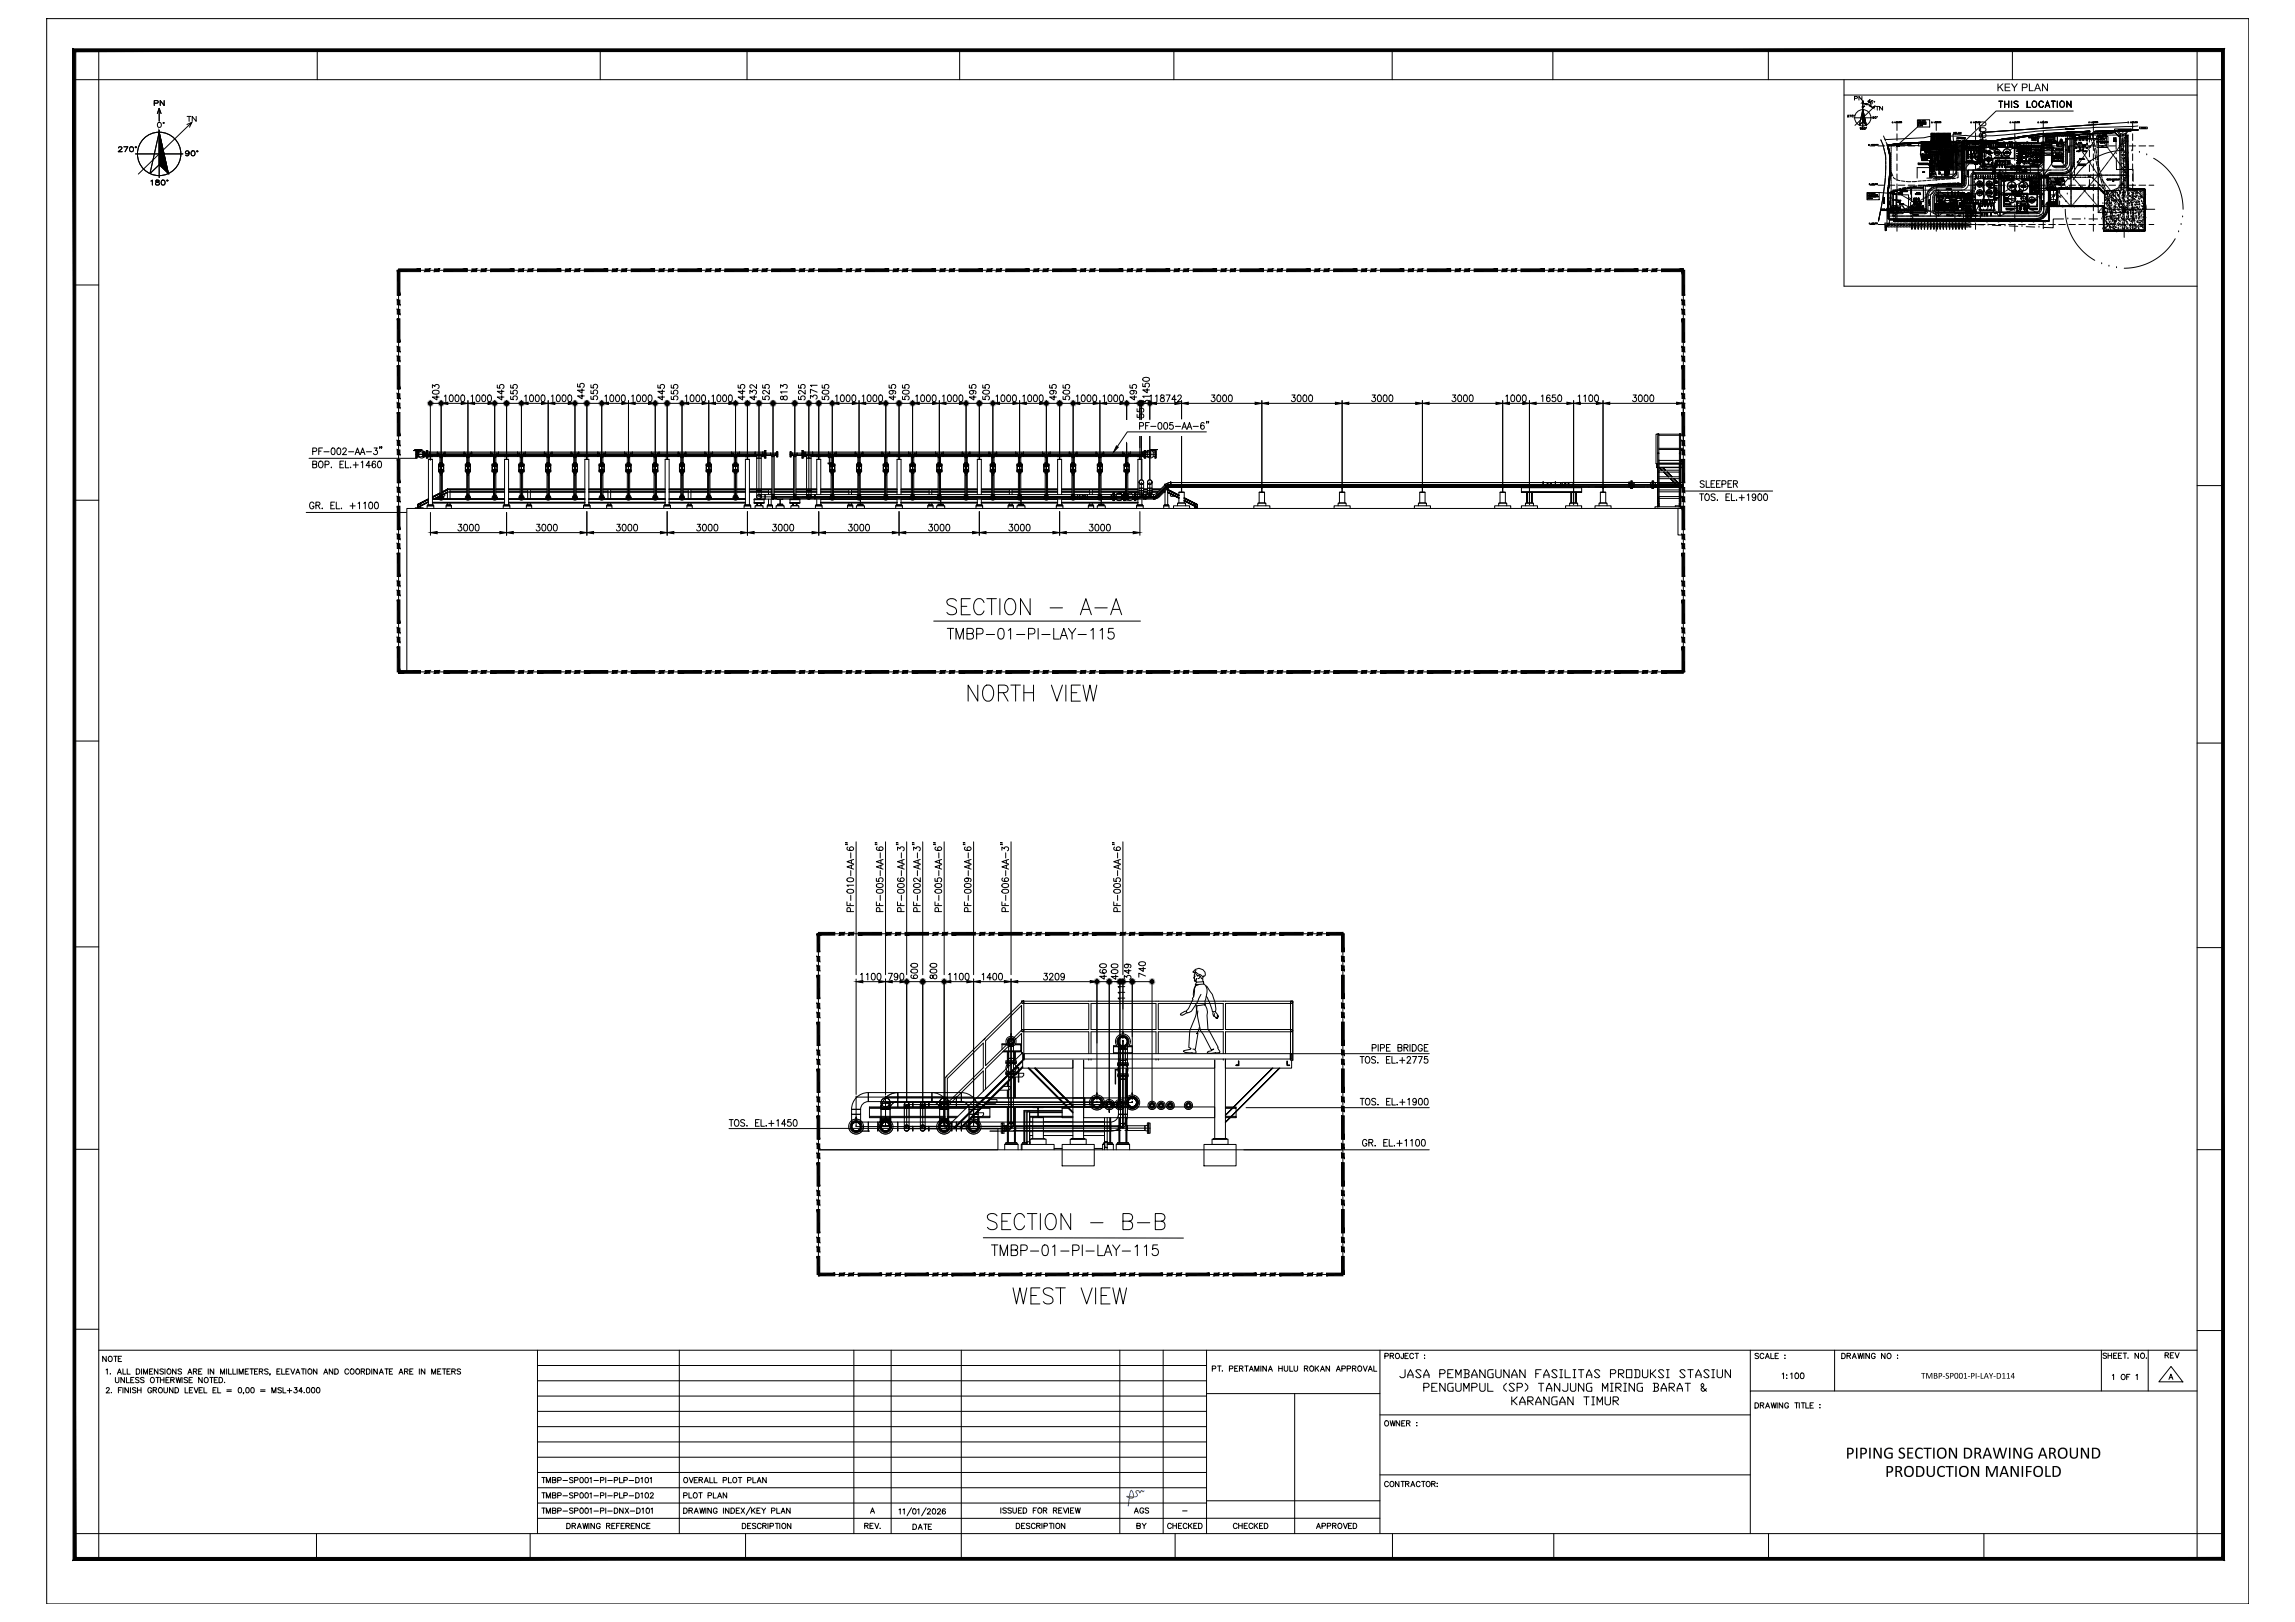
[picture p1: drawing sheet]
<svg xmlns="http://www.w3.org/2000/svg" width="841mm" height="594mm" viewBox="0 0 841 594" stroke-linecap="round" stroke-linejoin="round" font-family="sans-serif">
<defs><g id="words">
<g font-size="10.1">
<text x="346.1" y="226.5">SECTION - A-A</text>
<text x="360.9" y="451.6">SECTION - B-B</text>
</g>
<g font-size="9.7">
<text x="353.8" y="257.9">NORTH VIEW</text>
<text x="370.4" y="478.7">WEST VIEW</text>
</g>
<text font-size="9.3" x="216.6" y="149.6" transform="rotate(-90 216.6 149.6)">445</text>
<g font-size="8.8">
<text x="163.3" y="149.6" transform="rotate(-90 163.3 149.6)">403</text>
<text x="279.8" y="149.6" transform="rotate(-90 279.8 149.6)">432</text>
</g>
<text font-size="8.4" x="301.6" y="149.6" transform="rotate(-90 301.6 149.6)">371</text>
<text font-size="7.9" x="416.6" y="361.2" transform="rotate(-90 416.6 361.2)">349</text>
<g font-size="7.5">
<text x="346.4" y="235.3">TMBP-01-PI-LAY-115</text>
<text x="362.3" y="461.1">TMBP-01-PI-LAY-115</text>
</g>
<text font-size="7.1" x="312.9" y="361.2">1100</text>
<text font-size="6.6" x="160.9" y="149.2">1000</text>
<g font-size="6.3">
<text x="676.4" y="534.2">PIPING SECTION DRAWING AROUND</text>
<text x="690.8" y="540.9">PRODUCTION MANIFOLD</text>
</g>
<g font-size="6.2">
<text x="416.6" y="158.4">PF-005-AA-6&quot;</text>
<text x="314" y="335.1" transform="rotate(-90 314 335.1)">PF-010-AA-6&quot;</text>
<text x="324.9" y="335.1" transform="rotate(-90 324.9 335.1)">PF-005-AA-6&quot;</text>
<text x="332.7" y="335.1" transform="rotate(-90 332.7 335.1)">PF-006-AA-3&quot;</text>
<text x="338.3" y="335.1" transform="rotate(-90 338.3 335.1)">PF-002-AA-3&quot;</text>
<text x="357" y="335.1" transform="rotate(-90 357 335.1)">PF-009-AA-6&quot;</text>
<text x="370.8" y="335.1" transform="rotate(-90 370.8 335.1)">PF-006-AA-3&quot;</text>
<text x="411.7" y="335.1" transform="rotate(-90 411.7 335.1)">PF-005-AA-6&quot;</text>
<text x="413.5" y="367.2" transform="rotate(-90 413.5 367.2)">111</text>
</g>
<g font-size="5.7">
<text x="731.7" y="40.6">THIS LOCATION</text>
<text x="420.5" y="154.2" transform="rotate(-90 420.5 154.2)">55</text>
</g>
<g font-size="5.3">
<text x="622.3" y="179.6">SLEEPER</text>
<text x="498.5" y="420.9">GR. EL.+1100</text>
<text x="206.7" y="561.3">DRAWING REFERENCE</text>
</g>
<g font-size="4.9">
<text x="36.7" y="499.9">NOTE</text>
<text x="41.3" y="507.6">UNLESS OTHERWISE NOTED.</text>
<text x="316.1" y="560.9">REV.</text>
<text x="333.7" y="561.3">DATE</text>
<text x="415.6" y="560.9">BY</text>
<text x="426.9" y="560.9">CHECKED</text>
<text x="451.2" y="560.9">CHECKED</text>
<text x="481.5" y="560.9">APPROVED</text>
</g>
<g font-size="4.4">
<text x="59.3" y="39.9" transform="rotate(-90 59.3 39.9)">PN</text>
<text x="71.3" y="45.9" transform="rotate(-90 71.3 45.9)">TN</text>
</g>
<g font-size="4">
<text x="678.7" y="37.7">PN</text>
<text x="689.7" y="41.6" transform="rotate(-90 689.7 41.6)">TN</text>
</g>
<text font-size="3.9" x="731.7" y="33.4">KEY PLAN</text>
<text font-size="3.3" x="704" y="504.9">TMBP-SP001-PI-LAY-D114</text>
<g font-size="2.6">
<text x="705.6" y="54">2&quot;</text>
<text x="704.8" y="57.1">4&quot;</text>
<text x="705.2" y="59.6">3&quot;</text>
<text x="705.6" y="56.8">3&quot;</text>
<text x="705.6" y="55.7">2&quot;</text>
<text x="707.7" y="55.4" transform="rotate(-90 707.7 55.4)">3&quot;</text>
<text x="708" y="58.2" transform="rotate(-90 708 58.2)">3&quot;</text>
<text x="740.8" y="54.7">DN</text>
<text x="743.3" y="54.7">DN</text>
<text x="747.2" y="58.6">DN</text>
<text x="711.9" y="64.2">3&quot;</text>
<text x="713" y="64.2">3&quot;</text>
<text x="713.3" y="63.9">3&quot;</text>
<text x="714.4" y="64.2" transform="rotate(-90 714.4 64.2)">3&quot;</text>
<text x="715.1" y="64.2" transform="rotate(-90 715.1 64.2)">3&quot;</text>
</g>
<text font-size="1.8" x="60.3" y="38.8" transform="rotate(-90 60.3 38.8)">PN</text>
<g font-size=".9">
<text x="741.5" y="54">DN</text>
<text x="744" y="54">DN</text>
<text x="705.9" y="58.9">3&quot;</text>
<text x="706.3" y="56.1">2&quot;</text>
<text x="706.6" y="57.5">3&quot;</text>
<text x="707.3" y="56.8" transform="rotate(-90 707.3 56.8)">3&quot;</text>
<text x="712.6" y="63.5">3&quot;</text>
<text x="713.7" y="63.5">3&quot;</text>
<text x="714" y="63.1">3&quot;</text>
<text x="795.2" y="505.2">A</text>
</g>
<g font-size=".4">
<text x="754.2" y="53.6" transform="rotate(-90 754.2 53.6)">DEG</text>
<text x="775.1" y="51.5">VENT</text>
<text x="736.2" y="59.6">AREA</text>
<text x="741.5" y="58.2">xxx</text>
<text x="746.1" y="55.4" transform="rotate(-90 746.1 55.4)">DEG</text>
<text x="714" y="64.2" transform="rotate(-90 714 64.2)">KRG</text>
<text x="409.9" y="360.2" transform="rotate(-90 409.9 360.2)">400</text>
</g>
</g></defs>
<!-- layer: Front View-MISC -->
<g fill="none" stroke="#000" stroke-width=".37">
<path d="M607.6 158.9l.3 .2zM607.7 159l.2 .1v24.5l-.2 .2-.2-.2v-24.1M607.7 159.2v-.2h-.8v10.8h.6M607.9 159h7.5M607.9 159.4h7.5M615.4 159h.4M615.5 159h.3M615.9 159h-.5v24.6l.2 .2 .2-.2 .1-24.2h1M615.9 159h1M157 168.3v16.6M157.6 166.9v1.3M157.6 167.3h.1"/>
<path d="M157.6 166.9l-.6-.1h1.5l-.7 .2v1.2l.7 .1h-1.5l.6-.1M157.7 167.2h-.7l.6 .1M157.8 167.2h.7l-.7 .1M158.5 168.3v16.6M163.9 179.3l-1.8 .9 1.9-.9M164 179.3h.1M164 179.3l-1.9 1 1.9-.9M164 179.5l-1.9 .9M171 179h-7v.3M171 179.3h-6.5l6.5 .1M171.9 179h8.9M171.9 179.3h8.9"/>
<path d="M171.9 179.4h8.9M181.7 179h3.2M181.7 179.3h3.2M181.7 179.4h3.2M184.9 166.8h1.5l-.7 .2v1.2l.7 .1h-1.5l.7-.2v-1.2zM184.9 168.3v16.6M185.6 167.2h-.7l.7 .1M185.7 167.2l.7 .1h-.7M186.4 179h4.2M186.4 179.3h4.2M186.4 179.4h4.2M186.4 168.3v16.6"/>
<path d="M191.5 179h9M191.5 179.3h9M200.5 179.4h-9M201.3 179h9M201.3 179.3h9M201.3 179.4h9M211.1 179h3.2M211.1 179.3h3.2M211.1 179.4h3.2M214.3 166.8h1.5l-.7 .2v1.2l.7 .1h-1.5l.7-.2v-1.2zM214.3 168.3v16.6M215 167.2h-.7l.7 .1"/>
<path d="M215.1 167.2l.7 .1h-.7M215.8 179h4.3M215.8 179.3h4.3M215.8 179.4h4.3M215.8 168.3v16.6M220.9 179h9M220.9 179.3h9M229.9 179.4h-9M230.7 179h9M230.7 179.3h9M230.7 179.4h9M240.6 179h3.1"/>
<path d="M240.6 179.3h3.1M240.6 179.4h3.1M243.7 166.8h1.5l-.7 .2v1.2l.7 .1h-1.5l.7-.2v-1.2zM243.7 168.3v16.6M244.4 167.2h-.7l.7 .1M244.5 167.2l.7 .1h-.7M245.2 179h4.3M245.2 179.3h4.3M245.2 179.4h4.3M245.2 168.3v16.6M250.4 179h8.9M250.4 179.3h8.9"/>
<path d="M259.3 179.4h-8.9M260.2 179h8.9M260.2 179.3h8.9M260.2 179.4h8.9M270 179h3.2M270 179.3h3.2M270 179.4h3.2M273.2 166.8h1.4l-.7 .2v1.2l.7 .1h-1.4l.7-.2-.1-1.2zM273.2 168.3v16.6M273.9 167.2h-.7l.7 .1M273.9 167.2l.7 .1h-.7M274.6 179h8.2"/>
<path d="M274.6 179.3h8.2M274.6 168.3v16.6M282.8 179.4h-8.2M283.7 179h7.1M283.7 179.3h7.1M283.7 179.4h7.1M291.7 179h7.6M291.7 179.3h7.6M291.7 179.4h7.6M299.3 166.8l1.5 .1zM299.3 168.2l1.5 .1zM299.3 167.2l1.5 .1z"/>
<path d="M299.3 168.3v12.9M300 167v1.1M300.8 179h3.8M300.8 179.3h3.8M300.8 179.4h3.8M300.8 168.3v12.9M305.4 179h9M305.4 179.3h9M314.4 179.4h-9M315.2 179h9M315.2 179.3h9M315.2 179.4h9"/>
<path d="M325 179h3.7M325 179.3h3.7M325 179.4h3.7M328.7 166.8l1.5 .1zM328.7 168.2l1.5 .1zM328.7 168.3v12.9M329.4 167.2l-.7 .1h1.5l-.7-.1M329.4 167v1.1M329.5 167v1.1M330.2 179h3.8M330.2 179.3h3.8M330.2 179.4h3.8"/>
<path d="M330.2 168.3v12.9M334.9 179h8.9M334.9 179.3h8.9M343.8 179.4h-8.9M344.7 179h8.9M344.7 179.3h8.9M344.7 179.4h8.9M354.5 179h3.6M354.5 179.3h3.6M354.5 179.4h3.6M358.1 168.3v12.9M358.8 167.2h-.7l.7 .1"/>
<path d="M358.9 167.2h.7l-.6 .1M359 166.9v1.3M359 167.3h-.1M359 166.9l.6-.1h-1.5l.7 .2v1.2l-.7 .1h1.5l-.6-.1M359.6 179h3.8M359.6 179.3h3.8M359.6 179.4h3.8M359.6 168.3v12.9M364.3 179h8.9M364.3 179.3h8.9M373.2 179.4h-8.9M374.1 179h8.9"/>
<path d="M374.1 179.3h8.9M374.1 179.4h8.9M383.9 179h3.7M383.9 179.3h3.7M383.9 179.4h3.7M387.6 166.8h1.4l-.7 .2 .1 1.2 .6 .1h-1.4l.7-.2-.1-1.2zM387.6 168.3v12.9M388.3 167.2h-.7l.7 .1M388.3 167.2l.7 .1h-.7M389 179h3.8M389 179.3h3.8M389 179.4h3.8"/>
<path d="M389 168.3v12.9M393.7 179h8.9M393.7 179.3h8.9M402.6 179.4h-8.9M403.5 179h8.9M403.5 179.3h8.9M403.5 179.4h8.9M413.3 179h3.7M413.3 179.3h3.7M413.3 179.4h3.7M417 166.8h1.5l-.7 .2v1.2l.7 .1h-1.5l.7-.2v-1.2zM417 168.3v12.5"/>
<path d="M417.7 167.2h-.7l.7 .1M417.8 167.2l.7 .1h-.7M418.5 168.3v7.5M419.1 179h1.4M419.1 179.3h1.4M419.1 179.4h1.4M422.2 179h3.3M422.2 179.3h3M425.1 179.4h-2.9M426.9 179.9v5M427.6 179.3h.3M427.8 179l.1 5.9"/>
<path d="M427.9 179.3h.1M427.9 179.5l4.1 2M427.9 179.3l4.1 2.1-4.1-2.1M427.9 179.3l4.1 2.1M432 178.4h2l-.9 .1-.1 1.6 1 .2h-2l1-.2-.1-1.6zM462.2 178.5v1.7M462.2 178.5l-.8-.1h2l-1 .2 .1 1.6 .9 .1h-2l.8-.1M490.9 178.4h1.9l-.9 .1v1.6l.9 .2h-1.9l.9-.2v-1.6zM520.3 178.4h1.9l-.9 .1v1.6l.9 .2h-1.9l.9-.2v-1.6zM550.8 178.5v1.7M550.8 178.5l.9-.1h-2l.9 .2v1.6l-.9 .1h2l-.9-.1M557.5 178.4v1.9h22.1l-22.1-.1"/>
<path d="M574.2 178.4l5.4 .1h-22.1M579.6 178.5l-22.1 .1M579.6 178.6v1.5h-22.1M586.5 178.4l1.9 .1zM587.4 178.6v1.5M587.5 178.6v1.5M607.1 169.8v1.5h.3M607.1 171.2h.3M607.1 169.9h.3M607.1 170h.3M607.1 171.1h.3M607.4 169.8v14.5"/>
<path d="M607.5 172.9h.3M607.5 173h.3M607.5 172.7l.2 .4 .1-.4M607.5 165.8v.3v-.2M607.5 172.8l.2 .2 .1-.2M607.8 165.8v.3v-.2M607.9 168.4v13.8M607.9 164.2h7.5M607.9 164.6h7.5M607.9 169.8h7.5v14.5M607.9 171.3h7.5M607.9 171.2h7.5"/>
<path d="M607.9 169.9h7.5M607.9 170h7.5M607.9 171.1h7.5M607.9 179.4h7.5M607.9 177.7h7.5M607.9 177h7.5M607.9 175.3h7.5M607.9 174.6h7.5M607.9 172.9h7.5M607.9 172.2h7.5M607.9 169.6h7.5M607.9 168.6h7.5"/>
<path d="M608.2 171.3l.8 .9M608.3 171.3l.9 .9M609.2 171.3l.9 .9M609.7 172.9l1.8 1.7M609.9 172.9l1.7 1.7M610.3 172.2l-.9-.9 1 .9M610.8 172.9l1.7 1.7M612.1 175.3l1.8 1.7M612.3 175.3l1.7 1.7M612.7 174.6l-1.7-1.7 1.8 1.7M613.2 175.3l1.8 1.7M614.5 177.7l.9 .8"/>
<path d="M614.7 177.7l.7 .7M615.1 177l-1.7-1.7 1.8 1.7M615.5 172.9h.3M615.5 173h.3M615.5 172.7l.1 .4 .2-.4M615.5 165.8v.3v-.2M615.5 172.8l.1 .2 .2-.2M615.8 165.8v.3v-.2M615.9 168.4v13.8M615.9 164.2h1M615.9 164.6h1M615.9 169.8l.6 .1"/>
<path d="M615.9 169.9l.6 .1M615.9 170h.6v1.1M615.9 171.1l.6 .1M615.9 171.3h1M615.9 171.2h.6M615.9 169.6h1M615.9 168.6h1M616.6 171.3v8.2h.3M616.9 169.8h-.4l.3 .1v1.2l-.3 .1M152.2 186.2v-.2h2.9v.2M153.1 184.8h.1M153.1 185.8h.1"/>
<path d="M153.1 184.9v1.1M153.1 185.7v.1M153.1 185.9h.1M153.1 184.8v.1M153.2 184.8l-.1 1M153.2 184.8v1.2zM153.2 184.8h.1M153.2 185.8l.9-.5v-.5v1.2M153.2 184.8v1.2M153.2 185.8v.2M153.3 185.8v.2M154 185.2l-.7 .4"/>
<path d="M154 184.8h.1M154 185.3l.1-.5v1.2M154 185.4v.6M154.1 185.4v.6M156.5 186.2v-.9h2.5v.9M156.8 185l-.3 .3h2.5l-.3-.3M156.8 184.9h1.9M156.8 182.9l-.1 .1M157 183.9l-3.8 2v-1.1M157 182.8l-3.9 2M157 183.8l-3.8 1.9v-.9M157 182.8l-3.8 2"/>
<path d="M157 182.9l-3.8 1.9M157 183l-3.7 1.9M157 183.7l-2.9 1.5M158.5 184.1h26.4M158.5 182.7l2.4 .1M158.5 182.8h2.4M158.5 182.9h2.5M158.5 184h26.4M158.5 182.7h2.3M160.3 181.1h.1M160.8 182l-1.5 .7M160.8 181.9l-1.6 .8"/>
<path d="M160.9 181.7l-1.9 1M161.2 180.7l-2.7 1.3M161.2 180.9l-2.7 1.4M162.3 182.9h8.5M162.4 182.8h8.3M162.5 182.8h8.2M162.5 182.7h8.1M162.5 181.1h.5v.4l-.5 .3M163.5 186.2v-.9h1.9v.9M163.7 185l-.2 .3h1.9l-.2-.3M163.7 184.9h1.5M164 182.7v-3.4h.9v3.4"/>
<path d="M164 184.2v.7M164 180.4l-1.9 .8M164 180.2l-1.9 .9M164.9 180.1h6.1M164.9 184.2v.7M171 180.2h-6.5l6.5 .1M171.9 180.1h8.9M171.9 180.2h8.9M171.9 180.3h8.9M172.1 182.9h8.5M172.2 182.8h8.3M172.3 182.8h8.2"/>
<path d="M172.3 182.7h8.2M181.7 180.1h3.2M181.7 180.2h3.2M181.7 180.3h3.2M181.9 182.9h3M182 182.8h2.9M182.1 182.8h2.8M182.1 182.7h2.8M184.4 186.2v-.9h2.5v.9M184.7 185l-.3 .3h2.5l-.3-.3M184.7 184.9h1.9M186.4 184.1h27.9"/>
<path d="M186.4 180.1h4.2M186.4 182.7l3.9 .1M186.4 180.2h4.2M186.4 180.3h4.2M186.4 182.8h3.9M186.4 182.9h4M186.4 184h27.9M186.4 182.7h3.9M191.5 180.1h1.9M191.5 180.2h9M191.5 180.3h9M191.8 182.9h8.4"/>
<path d="M191.8 182.8h8.3M191.9 182.8h8.2M191.9 182.7h8.2M192.9 186.2v-.9h1.9v.9M193.1 185l-.2 .3h1.9l-.2-.3M193.1 184.9h1.5M193.4 182.7v-3.4h.9v3.4M193.4 184.2v.7M194.3 180.1h6.2M194.3 184.2v.7M201.3 180.1h9M201.3 180.2h9"/>
<path d="M201.3 180.3h9M201.6 182.9h8.4M201.6 182.8h8.3M201.7 182.8h8.2M201.7 182.7h8.2M211.1 180.1h3.2M211.1 180.2h3.2M211.1 180.3h3.2M211.4 182.9h2.9M211.5 182.8h2.8M211.5 182.7h2.8M213.8 186.2v-.9h2.5v.9"/>
<path d="M214.1 185l-.3 .3h2.5l-.3-.3M214.1 184.9h1.9M215.8 184.1h27.9M215.8 180.1h4.3M215.8 182.7l3.9 .1M215.8 180.2h4.3M215.8 180.3h4.3M215.8 182.8h3.9M215.8 182.9h4M215.8 184h27.9M215.8 182.7h3.9M220.9 180.1h1.9"/>
<path d="M220.9 180.2h9M220.9 180.3h9M221.2 182.9h8.4M221.3 182.8h8.3M221.3 182.8h8.2M221.3 182.7h8.2M222.3 186.2v-.9h2v.9M222.5 185l-.2 .3h2l-.3-.3M222.5 184.9h1.5M222.8 182.7v-3.4h1v3.4M222.8 184.2v.7M223.8 180.1h6.1"/>
<path d="M223.8 184.2v.7M230.7 180.1h9M230.7 180.2h9M230.7 180.3h9M231 182.9h8.4M231.1 182.8h8.3M231.1 182.8h8.2M231.1 182.7h8.2M240.6 180.1h3.1M240.6 180.2h3.1M240.6 180.3h3.1M240.8 182.9h2.9"/>
<path d="M240.9 182.8h2.8M240.9 182.7h2.8M243.3 186.2v-.9h2.4v.9M243.5 185l-.2 .3h2.4l-.2-.3M243.5 184.9h2M245.2 184.1h28M245.2 180.1h4.3M245.2 182.7l3.9 .1M245.2 180.2h4.3M245.2 180.3h4.3M245.2 182.8h4M245.2 182.9h4.1"/>
<path d="M245.2 184h28M245.2 182.7h3.9M250.4 180.1h1.8M250.4 180.2h8.9M250.4 180.3h8.9M250.6 182.9h8.5M250.7 182.8h8.3M250.7 182.8h8.2M250.7 182.7h8.2M251.7 186.2v-.9h2v.9M252 185l-.3 .3h2l-.3-.3M252 184.9h1.4"/>
<path d="M252.2 182.7v-3.4h1v3.4M252.2 184.2v.7M253.2 180.1h6.1M253.2 184.2v.7M260.2 180.1h8.9M260.2 180.2h8.9M260.2 180.3h8.9M260.4 182.9h8.5M260.5 182.8h8.3M260.5 182.8h8.2M260.6 182.7h8.1M270 180.1h3.2"/>
<path d="M270 180.2h3.2M270 180.3h3.2M270.2 182.9h3M270.3 182.8h2.9M270.4 182.7h2.8M272.7 186.2v-.9h2.4v.9M272.9 185l-.2 .3h2.4l-.2-.3M272.9 184.9h2M274.6 180.1h7M274.6 180.2h8.2M274.6 180.3h8.2M276.4 184.2h3.6h-3.6"/>
<path d="M276.7 186.2v-.9h2.9v.9M276.9 185.3h2.5M277.4 184.3v.9M277.5 184.3v.9M277.6 184.3v.9M278.1 182.8h-1.7v1.5M278.7 184.3v.9M278.8 184.3v.9M278.9 184.3v.9M280 184.2l-3.6 .1M280 182.8l-3.6 .1M280 182.9l-3.6 .1"/>
<path d="M280 183v1.1h-3.6M280 184.1v.1M281.1 186.2v-.9h2v.9M281.4 185l-.3 .3h2l-.2-.3M281.4 184.9h1.5M281.6 181.2v-1.9h1v1.9M281.6 182.8v2.1M282.6 180.1h.2M282.6 182.8v2.1M283.7 180.1h7.1M283.7 180.2h7.1M283.7 180.3h7.1"/>
<path d="M284.4 186.2v-.9h3v.9M284.7 185.3h2.4M284.9 184.8v.4M285.7 182.9l-.8-.1h2l-.8 .1M286 182.9v1.7l.9 .2h-2l1-.3-.2-1.6M286.9 184.8v.4M289.5 182.8v1.5M289.5 184.2h3.6h-3.6M289.8 186.2v-.9h2.9v.9M290.1 185.3h2.4M290.5 184.3v.9M290.6 184.3v.9"/>
<path d="M290.7 184.3v.9M290.8 184.3v.9M291.7 180.1h7.6M291.7 180.2h7.6M291.7 180.3h7.6M291.8 184.3v.9M291.9 184.3v.9M293.1 184.2l-3.6 .1M293.1 182.8l-3.6 .1M293.1 182.9l-3.6 .1M293.1 183v1.1h-3.6M293.1 184.1v.1"/>
<path d="M298.8 186.2v-.9h2.5v.9M299.1 185l-.3 .3h2.5l-.3-.3M299.1 184.9h1.9M299.3 182.8v2.1M300.8 184.1h27.9M300.8 180.1h3.8M300.8 180.2h3.8M300.8 180.3h3.8M300.8 182.8v2.1M300.8 182.8h3.4M300.8 182.9h3.5M300.8 184h27.9"/>
<path d="M305.4 180.1h5.7M305.4 180.2h9M305.4 180.3h9M305.7 182.9h8.4M305.7 182.8h8.3M310.6 186.2v-.9h1.9v.9M310.8 185l-.2 .3h1.9l-.2-.3M310.8 184.9h1.5M311.1 181.2v-1.9h.9v1.9M311.1 184.2v.7M312 180.1h2.4M312 184.2v.7"/>
<path d="M313.8 186.2v-.9h3v.9M314.1 185.3h2.4M314.3 184.8v.4M315.1 182.9l.2 1.6-1 .3h2l-.8-.2M315.1 182.9l-.8-.1h2l-.8 .1M315.2 180.1h9M315.2 180.2h9M315.2 180.3h9M315.5 182.9v1.7M316.3 184.8v.4M316.3 182.8h7.6M316.3 182.9h7.6"/>
<path d="M325 180.1h3.7M325 180.2h3.7M325 180.3h3.7M325.3 182.9h3.4M325.4 182.8h3.3M328.2 186.2v-.9h2.5v.9M328.5 185l-.3 .3h2.5l-.3-.3M328.5 184.9h1.9M328.7 182.8v2.1M330.2 184.1h27.9M330.2 180.1h3.8M330.2 180.2h3.8"/>
<path d="M330.2 180.3h3.8M330.2 182.8v2.1M330.2 182.8h3.5M330.2 182.9h3.5M330.2 184h27.9M334.9 180.1h5.6M334.9 180.2h8.9M334.9 180.3h8.9M335.1 182.9h8.5M335.2 182.8h8.3M340 186.2v-.9h1.9v.9M340.2 185l-.2 .3h1.9l-.2-.3"/>
<path d="M340.2 184.9h1.5M340.5 181.2v-1.9h1v1.9M340.5 184.2v.7M341.5 180.1h2.3M341.5 184.2v.7M343.3 186.2v-.9h2.9v.9M343.5 185.3h2.5M343.8 184.8v.4M344.6 182.9l-.8-.1h1.9l-.8 .1M344.7 180.1h8.9M344.7 180.2h8.9M344.7 180.3h8.9"/>
<path d="M344.9 182.9l-.1 1.7 .9 .2h-1.9l.9-.3-.1-1.6M345.7 184.8v.4M345.7 182.8h7.6M345.7 182.9h7.7M354.5 180.1h3.6M354.5 180.2h3.6M354.5 180.3h3.6M354.7 182.9h3.4M354.8 182.8h3.3M357.7 186.2v-.9h2.4v.9M357.9 185l-.2 .3h2.4l-.2-.3M357.9 184.9h2"/>
<path d="M358.1 182.8v2.1M359.6 184.1h28M359.6 180.1h3.8M359.6 180.2h3.8M359.6 180.3h3.8M359.6 182.8v2.1M359.6 182.8h3.5M359.6 182.9h3.6M359.6 184h28M364.3 180.1h5.6M364.3 180.2h8.9M364.3 180.3h8.9"/>
<path d="M364.5 182.9h8.5M364.6 182.8h8.3M369.4 186.2v-.9h2v.9M369.7 185l-.3 .3h2l-.3-.3M369.7 184.9h1.4M369.9 181.2v-1.9h1v1.9M369.9 184.2v.7M370.9 180.1h2.3M370.9 184.2v.7M372.7 186.2v-.9h2.9v.9M372.9 185.3h2.5M373.2 184.8v.4"/>
<path d="M374 182.9l-.8-.1h1.9l-.8 .1M374.1 180.1h8.9M374.1 180.2h8.9M374.1 180.3h8.9M374.3 182.9l-.1 1.7 .9 .2h-1.9l.9-.3-.1-1.6M375.1 184.8v.4M375.1 182.8h7.6M375.1 182.9h7.7M383.9 180.1h3.7M383.9 180.2h3.7M383.9 180.3h3.7M384.1 182.9h3.5"/>
<path d="M384.2 182.8h3.4M387.1 186.2v-.9h2.4v.9M387.3 185l-.2 .3h2.4l-.2-.3M387.3 184.9h2M387.6 182.8v2.1M389 184.1h28M389 180.1h3.8M389 180.2h3.8M389 180.3h3.8M389 182.8v2.1M389 182.8h3.5M389 182.9h3.6"/>
<path d="M389 184h28M393.7 180.1h5.6M393.7 180.2h8.9M393.7 180.3h8.9M393.9 182.9h8.5M394 182.8h8.3M398.8 186.2v-.9h2v.9M399.1 185l-.3 .3h2l-.3-.3M399.1 184.9h1.4M399.3 181.2v-1.9h1v1.9M399.3 184.2v.7M400.3 180.1h2.3"/>
<path d="M400.3 184.2v.7M402.1 186.2v-.9h2.9v.9M402.3 185.3h2.5M402.6 182.8l.8 .1M402.6 184.6l1-.1 1 .3zM402.6 184.8v.4M403.4 182.9l.1 .1M403.5 180.1h8.9M403.5 180.2h8.9M403.5 180.3h6.6M403.5 183v1.5M403.6 183v1.5"/>
<path d="M403.7 182.9l-.1 .1M404.6 182.8l-.9 .1M404.6 184.8v.4M404.6 182.8h2.8M404.6 182.9h3.3M408.4 182.8h.6M408.4 182.9h.7M411.1 182.9h.7M411.2 182.8h.1M413.3 180.1h3.7M413.3 180.2h3.7M413.3 180.3h.7"/>
<path d="M415 182.9h.7M415.1 182.8h.6M416.2 182.9h.8M416.5 186.2v-.9h2.4v.9M416.6 180.3h.4M416.7 185l-.2 .3h2.4l-.2-.3M416.7 184.9h2M416.8 182.8h.2M417 182.8v2.1M418.5 182.8v2.1M419.1 180.1h1.4M419.1 180.2h1.4"/>
<path d="M419.1 180.3h1.3M422.2 180.1h2.2M422.2 180.2h2.1M422.2 180.3h2M426.4 186.2v-.9h2v.9M426.6 180.3h.3M426.7 180.2h.2M426.7 185l-.3 .3h2l-.2-.3M426.7 184.9h1.5M426.7 180.1h.2M427.9 180.2l4.1 2.1M429.4 181.1h-.5l.3 .7h1.5"/>
<path d="M430.1 186.2v-.9h5.8v.9M431.5 185.3v-1h3v1M431.8 184.3h2.4M432 180.3v3.9M432 182.3l-4.1-2 4.1 2.2M434 180.3v3.9M434 183.6h.3M434 183.4l4.7 2.5M434 183.2l3.8 2M434 182.5l4.7 2.4M434 182.3l4.7 2.5M437.8 185.4v.8"/>
<path d="M437.8 185.4v.8h1M437.8 184.8v.6l.1-.6M437.9 184.8h.1M437.9 184.8v1.4M437.9 184.8v.5M437.9 185.3l.8 .3M438 185.5v.7M438.6 185.8v.4M438.7 185.9v.3M438.7 184.8h.1M438.7 184.8v.9l-4.7-2.3 4.7 2.5M438.7 184.8v1.4"/>
<path d="M438.7 186.2h.1M438.7 184.8l-4.7-2.4 4.7 2.5M438.7 184.8l.1 1.4M438.8 184.8v1.4M459.5 186.2v-.9h5.9v.9M460.9 185.3v-1h3v1M461.2 184.3h2.4M461.4 180.3v3.9M463.4 180.3v3.9M488.9 186.2v-.9h5.9v.9M490.4 185.3v-1h2.9v1M490.6 184.3h2.5"/>
<path d="M490.9 180.3v3.9M492.8 180.3v3.9M518.3 186.2v-.9h5.9v.9M519.8 185.3v-1h2.9v1M520 184.3h2.5M520.3 180.3v3.9M522.2 180.3v3.9M547.7 186.2v-.9h5.9v.9M549.2 185.3v-1h3v1M549.5 184.3h2.4M549.7 180.3v3.9M551.7 180.3v3.9"/>
<path d="M557.5 186.2v-.9h5.9v.9M559 185.3v-1h3v1M559.3 184.3h2.4M559.5 184.2v-3.9l.1 3.9M559.7 180.3v3.9M561.2 180.3v3.9M561.3 184.2v-3.9l.2 3.9M573.7 186.2v-.9h5.9v.9M575.2 185.3v-1h2.9v1M575.4 184.3h2.5M575.7 184.2v-3.9l.1 3.9M575.9 180.3v3.9"/>
<path d="M577.4 180.3v3.9M577.5 184.2v-3.9l.1 3.9M579.6 180.1v.1M584.5 186.2v-.9h5.9v.9M586 185.3v-1h2.9v1M586.2 184.3h2.5M586.5 180.2l1-.1 .9 .2zM586.5 180.3v3.9M588.4 180.3v3.9M607.4 184.3h.5v1.3v-1.3h-.5l.5 .2-.1 1-.4 .1zM607.4 185.6h.1M607.9 182.2v2.1"/>
<path d="M607.9 182.5h7.5M607.9 181.9h7.5M607.9 180.1h7.5M615.4 185.3h-1.5v.3M615.9 182.2v.1M615.9 184.3h-.5v1.3v-1.3h.5v1.3M615.9 185.6h.1M615.9 185.3h.1M615.9 184.3h.1M615.9 184.2h.1M615.9 183.6h.1M615.9 185.6h-9.4v.6"/>
<path d="M615.9 183.6v.7l-.4 .2v1l.4 .1M616.9 186.1h-2v9.8h2M616.9 186.2h-467.8v59.9M616.9 182.3h-1v3.8"/>
</g>
<!-- layer: Front View-PIPING -->
<g fill="none" stroke="#000" stroke-width=".37">
<path d="M151.5 165l2.7 .1zM151.9 164.7h2.7zM152.3 165.1v2.7h.6v-2.7M152.6 165.1v2.7M152.6 167.5h.1M152.6 165.3h.1M152.9 167.2h.1M152.9 165.6h.1M152.9 165.5h.2v1.8h-.2zM153.1 167.2h.1M153.1 165.6h.1M153.1 167.1h.1"/>
<path d="M153.1 165.7h.1M153.1 165.5h.3v1.8h-.3zM153.4 166.9l.7 .4 .8-.4M153.4 165.9l.7-.4 .8 .4M153.4 167.2h.1M153.4 165.6h.1M153.4 167.2a1.37 1.37 0 0 0 2.2 0M153.4 165.6l.7-.5 .1 .4v-.4l.4-.1 1 .6M153.5 165.6v.2M153.5 167v.2M154.5 164.7l.1 .3zM154.9 165.5h.5v1.8h-.5z"/>
<path d="M155.1 165.5v1.8M155.1 167.1h.1M155.1 165.7h.1M155.2 165.5v1.8M155.4 165.9l.4 .1M155.6 167.2h.6M155.6 165.6h.6M155.6 165.6v.3M155.6 166.9v.3M155.8 166v.8M155.8 166.8h1.2M155.8 166h6.7"/>
<path d="M155.8 166.8l-.4 .1M156.2 166v-1h.6v1M156.2 166.8v1h.6v-1M156.5 165v1M156.5 166.8v1M156.5 167.5h.1M156.5 165.3h.1M156.8 165.5l.6 .1M157.1 167.3h-.3M157.4 165.6v.4M157.4 166.9v.3M157.4 165.6h122.1"/>
<path d="M158.5 166.8h2.3v-.8v.8h.4M158.5 167.2h26.4M160.3 165.6v.4M160.3 166.8v.4M160.7 172h1.9v.8h-1.9zM160.7 172.2h1.9M160.7 170.4h1.9M160.7 170.2h1.9M160.7 172.5h1.9M160.7 172.6h.5M160.7 171.4l.1 .6M160.8 170.8l-.1-.9h1.9l-.1 .9"/>
<path d="M161 172.2h.1M161 170.6h.1M161 170.2h.1M161 172.6h.1M161 170.6h-.3M161.1 170.4l-.4 .8 .4 .8M161.1 172.8l.1 .5M161.1 172.5l.1 .4M161.2 166.8l.5-.4 .4 .4M161.2 169.5h.9M161.2 172.9h.9M161.2 169.5v-2.3h.9v2.3"/>
<path d="M161.2 166.8v.4M161.2 172.9v8.5M161.2 169.5l-.1 .4M162.1 166.8h.4M162.1 166.8v.4M162.1 172.9v8.5M162.1 169.5l.1 .4M162.2 172.6h.4M162.2 172.8l-.1 .5M162.2 172.5l-.1 .4M162.2 170.4l.4 .8-.4 .8M162.3 170.6h.1"/>
<path d="M162.3 170.6h.3M162.3 170.2h.1M162.3 172.2h.1M162.3 172.6h.1M162.4 172.2h-.1M162.5 166h8.1v.8h-8.1M162.5 166v.8M162.6 171.4l-.1 .6M163.1 165.6v.4M163.1 166.8v.4M170.1 165.6v.4M170.1 166.8v.4"/>
<path d="M170.5 172h1.9v.8h-1.9zM170.5 172.2h1.9M170.5 170.4h1.9M170.5 170.2h1.9M170.5 172.5h1.9M170.5 172.6h.5M170.5 171.4l.1 .6M170.6 170.8l-.1-.9h1.9l-.1 .9M170.8 172.2h.1M170.8 170.6h.1M170.8 170.6h-.3M170.8 170.2h.1"/>
<path d="M170.8 172.6h.1M170.9 170.4l-.4 .8 .4 .8M170.9 172.8l.1 .5M170.9 172.5l.1 .4M171 166.8l.5-.4 .4 .4M171 169.5h.9M171 172.9h.9M171 169.5v-2.3h.9v2.3M171 166.8v.4M171 172.9v8.5M171 169.5l-.1 .4M171.9 166.8h.4"/>
<path d="M171.9 166.8v.4M171.9 172.9v8.5M171.9 169.5l.1 .4M172 172.6h.4M172 172.8l-.1 .5M172 172.5l-.1 .4M172 170.4l.4 .8-.4 .8M172.1 170.6h.1M172.1 170.6h.3M172.1 170.2h.1M172.1 172.2h.1M172.1 172.6h.1"/>
<path d="M172.2 172.2h-.1M172.3 166h8.1v.8h-8.1M172.3 166h-1.7v.8h.4M172.3 166v.8M172.4 171.4l-.1 .6M172.9 165.6v.4M172.9 166.8v.4M179.9 165.6v.4M179.9 166.8v.4M180.3 172h1.9v.8h-1.9zM180.3 172.2h1.9M180.3 170.4h1.9"/>
<path d="M180.3 170.2h1.9M180.3 170.8v-.9h1.9l-.1 .9M180.3 172.5h1.9M180.3 172.6h.5M180.3 170.8h.1M180.4 171.4v.6M180.6 172.2h.1M180.6 170.6h.1M180.6 170.6h-.3M180.6 170.2h.1M180.6 172.6h.1M180.7 170.4l-.4 .8 .4 .8"/>
<path d="M180.7 172.8l.1 .5M180.7 172.5l.1 .4M180.8 166.8l.5-.4 .4 .4M180.8 169.5h.9M180.8 172.9h.9M180.8 169.5v-2.3h.9v2.3M180.8 166.8v.4M180.8 172.9v8.5M180.8 169.5l-.1 .4M181.7 166.8h3.2M181.7 166.8v.4M181.7 172.9v8.5"/>
<path d="M181.7 169.5l.1 .4M181.8 172.6h.4M181.8 172.8l-.1 .5M181.8 172.5l-.1 .4M181.8 170.4l.4 .8-.4 .8M181.9 170.6h.1M181.9 170.6h.3M181.9 170.2h.1M181.9 172.2h.1M181.9 172.6h.1M182 172.2h-.1M182.1 166v.8"/>
<path d="M182.2 171.4l-.1 .6M182.7 165.6v.4M182.7 166.8v.4M186.4 166.8h3.8v-.8v.8h.4M186.4 167.2h27.9M189.7 165.6v.4M189.7 166.8v.4M190.1 172h1.9v.8h-1.9zM190.1 172.2h1.9M190.1 170.4h1.9M190.1 170.2h1.9M190.1 170.8v-.9h1.9l-.1 .9"/>
<path d="M190.1 172.5h1.9M190.1 172.6h.5M190.1 170.8h.1M190.2 171.4v.6M190.4 172.2h.1M190.4 170.6h.1M190.4 170.6h-.3M190.4 170.2h.1M190.4 172.6h.1M190.5 170.4l-.4 .8 .4 .8M190.5 172.8l.1 .5M190.5 172.5l.1 .4"/>
<path d="M190.6 166.8l.5-.4 .4 .4M190.6 169.5h.9M190.6 172.9h.9M190.6 169.5v-2.3h.9v2.3M190.6 166.8v.4M190.6 172.9v8.5M190.6 169.5l-.1 .4M191.5 166.8h.4M191.5 172.9v8.5M191.5 166.8v.4M191.5 169.5l.1 .4M191.6 172.6h.4"/>
<path d="M191.6 172.8l-.1 .5M191.6 172.5l-.1 .4M191.6 170.4l.4 .8-.4 .8M191.7 170.6h.3M191.8 170.6h.1M191.8 170.2h.1M191.8 172.2h.1M191.8 172.6h.1M191.8 172.2h-.1M191.9 166h8.2v.8h-8.2M191.9 166h-11.5v.8h.4M191.9 166v.8"/>
<path d="M192 171.4l-.1 .6M192.5 165.6v.4M192.5 166.8v.4M199.5 165.6v.4M199.5 166.8v.4M200 172h1.8v.8h-1.8zM200 172.2h1.8M200 170.4h1.8M200 170.2h1.8M200 172.5h1.8M200 172.6h.4M200 171.4v.6"/>
<path d="M200 170.8v-.9h1.8l-.1 .9M200.2 172.2h.1M200.2 170.6h.1M200.2 170.6h-.2M200.2 170.2h.1M200.2 172.6h.1M200.3 170.4l-.4 .8 .4 .8M200.4 172.8l.1 .5M200.4 172.5l.1 .4M200.5 166.8l.4-.4 .4 .4M200.5 169.5h.8M200.5 172.9h.8"/>
<path d="M200.5 169.5v-2.3h.8v2.3M200.5 166.8v.4M200.5 172.9v8.5M200.5 169.5l-.1 .4M201.3 166.8h.4M201.3 172.9v8.5M201.3 166.8v.4M201.3 169.5l.1 .4M201.4 172.6h.4M201.4 172.8l-.1 .5M201.4 172.5l-.1 .4M201.4 170.4l.4 .8-.4 .8"/>
<path d="M201.6 170.6h.1M201.6 170.6h.2M201.6 170.2h.1M201.6 172.2h.1M201.6 172.6h.1M201.7 166h8.2v.8h-8.2M201.7 166h-1.6v.8h.4M201.7 166v.8M201.8 171.4l-.1 .6M202.3 165.6v.4M202.3 166.8v.4M209.3 165.6v.4"/>
<path d="M209.3 166.8v.4M209.8 172h1.8v.8h-1.8zM209.8 172.2h1.8M209.8 170.4h1.8M209.8 170.2h1.8M209.8 170.8v-.9h1.8l-.1 .9M209.8 172.5h1.8M209.8 172.6h.4M209.8 170.8h.1M209.8 171.4v.6M210 172.2h.1M210 170.6h.1"/>
<path d="M210 170.2h.1M210 172.6h.1M210 170.6h-.2M210.2 170.4l-.4 .8 .4 .8M210.2 172.8l.1 .5M210.2 172.5l.1 .4M210.3 166.8l.4-.4 .4 .4M210.3 169.5h.8M210.3 172.9h.8M210.3 169.5v-2.3h.8v2.3M210.3 166.8v.4M210.3 172.9v8.5"/>
<path d="M210.3 169.5l-.1 .4M211.1 166.8h3.2M211.1 172.9v8.5M211.1 166.8v.4M211.1 169.5l.1 .4M211.2 172.6h.4M211.2 172.8l-.1 .5M211.2 172.5l-.1 .4M211.2 170.4l.4 .8-.4 .8M211.4 170.6h.1M211.4 170.6h.2M211.4 170.2h.1"/>
<path d="M211.4 172.2h.1M211.4 172.6h.1M211.5 166v.8M211.6 171.4l-.1 .6M212.1 165.6v.4M212.1 166.8v.4M215.8 166.8h3.9v-.8v.8h.4M215.8 167.2h27.9M219.1 165.6v.4M219.1 166.8v.4M219.6 172h1.8v.8h-1.8zM219.6 172.2h1.8"/>
<path d="M219.6 170.4h1.8M219.6 170.2h1.8M219.6 172.5h1.8M219.6 172.6h.4M219.6 171.4v.6M219.7 170.8l-.1-.9h1.8v.9M219.8 172.2h.1M219.8 170.6h.1M219.8 170.6h-.2M219.8 170.2h.1M219.8 172.6h.1M220 170.4l-.4 .8 .4 .8"/>
<path d="M220 172.8l.1 .5M220 172.5l.1 .4M220.1 166.8l.4-.4 .4 .4M220.1 169.5h.8M220.1 172.9h.8M220.1 169.5v-2.3h.8v2.3M220.1 166.8v.4M220.1 172.9v8.5M220.1 169.5l-.1 .4M220.9 166.8h.4M220.9 172.9v8.5M220.9 166.8v.4"/>
<path d="M220.9 169.5l.1 .4M221 172.6h.4M221 172.8l-.1 .5M221 172.5l-.1 .4M221 170.4l.4 .8-.4 .8M221.2 170.6h.2M221.2 170.6h.1M221.2 170.2h.1M221.2 172.2h.1M221.2 172.6h.1M221.3 166h8.2v.8h-8.2M221.3 166h-11.4v.8h.4"/>
<path d="M221.3 166v.8M221.4 171.4l-.1 .6M221.9 165.6v.4M221.9 166.8v.4M228.9 165.6v.4M228.9 166.8v.4M229.4 172h1.8v.8h-1.8zM229.4 172.2h1.8M229.4 170.4h1.8M229.4 170.2h1.8M229.4 172.5h1.8M229.4 172.6h.4"/>
<path d="M229.4 171.4l.1 .6M229.5 170.8l-.1-.9h1.8v.9M229.6 172.2h.1M229.6 170.6h.1M229.6 170.6h-.2M229.6 170.2h.1M229.6 172.6h.1M229.8 170.4l-.4 .8 .4 .8M229.8 172.8l.1 .5M229.8 172.5l.1 .4M229.9 166.8l.4-.4 .4 .4M229.9 169.5h.8"/>
<path d="M229.9 172.9h.8M229.9 169.5v-2.3h.8v2.3M229.9 172.9v8.5M229.9 166.8v.4M229.9 169.5l-.1 .4M230.7 166.8h.5M230.7 172.9v8.5M230.7 166.8v.4M230.7 169.5l.1 .4M230.8 172.6h.4M230.8 172.8l-.1 .5M230.8 172.5l-.1 .4"/>
<path d="M230.8 170.4l.4 .8-.4 .8M231 170.6h.1M231 170.6h.2M231 170.2h.1M231 172.2h.1M231 172.6h.1M231.2 166h8.1v.8h-8.1M231.2 166h-1.7v.8h.4M231.2 166v.8M231.2 171.4v.6M231.7 165.6v.4M231.7 166.8v.4"/>
<path d="M238.7 165.6v.4M238.7 166.8v.4M239.2 172h1.9v.8h-1.9zM239.2 172.2h1.9M239.2 170.4h1.9M239.2 170.2h1.9M239.2 172.5h1.9M239.2 172.6h.4M239.2 171.4l.1 .6M239.3 170.8l-.1-.9h1.9l-.1 .9M239.4 172.2h.1M239.4 170.6h.1"/>
<path d="M239.4 170.2h.1M239.4 172.6h.1M239.5 170.6h-.3M239.6 170.4l-.4 .8 .4 .8M239.6 172.8l.1 .5M239.6 172.5l.1 .4M239.7 166.8l.4-.4 .5 .4M239.7 169.5h.9M239.7 172.9h.9M239.7 169.5v-2.3h.9v2.3M239.7 166.8v.4M239.7 172.9v8.5"/>
<path d="M239.7 169.5l-.1 .4M240.6 166.8h3.1M240.6 172.9l-.1 8.5M240.6 166.8v.4M240.6 169.5l.1 .4M240.6 172.6h.5M240.7 172.8l-.1 .5M240.7 172.5l-.1 .4M240.7 170.4l.4 .8-.4 .8M240.8 170.6h.1M240.8 170.6h.3M240.8 170.2h.1"/>
<path d="M240.8 172.2h.1M240.8 172.6h.1M241 166v.8M241 171.4v.6M241.5 165.6v.4M241.5 166.8v.4M245.2 166.8h3.9v-.8v.8h.4M245.2 167.2h28M248.5 165.6v.4M248.5 166.8v.4M249 172h1.9v.8h-1.9zM249 172.2h1.9"/>
<path d="M249 170.4h1.9M249 170.2h1.9M249 172.5h1.9M249 172.6h.4M249 171.4l.1 .6M249.1 170.8l-.1-.9h1.9l-.1 .9M249.2 172.2h.1M249.3 170.6h.1M249.3 170.6h-.3M249.3 170.2h.1M249.3 172.2h.1M249.3 172.6h.1"/>
<path d="M249.4 170.4l-.4 .8 .4 .8M249.4 172.8l.1 .5M249.4 172.5l.1 .4M249.5 166.8l.4-.4 .5 .4M249.5 169.5h.9M249.5 172.9h.9M249.5 169.5v-2.3h.9v2.3M249.5 172.9v8.5M249.5 166.8v.4M249.5 169.5l-.1 .4M250.4 166.8h.4M250.4 172.9l-.1 8.5"/>
<path d="M250.4 166.8v.4M250.4 169.5l.1 .4M250.4 172.6h.5M250.5 172.8l-.1 .5M250.5 172.5l-.1 .4M250.5 170.4l.4 .8-.4 .8M250.6 170.6h.3M250.6 170.6h.1M250.6 170.2h.1M250.6 172.2h.1M250.6 172.6h.1M250.8 166h8.1v.8h-8.1"/>
<path d="M250.8 166h-11.5v.8h.4M250.8 166v.8M250.8 171.4v.6M251.3 165.6v.4M251.3 166.8v.4M258.3 165.6v.4M258.3 166.8v.4M258.8 172h1.9v.8h-1.9zM258.8 172.2h1.9M258.8 170.4h1.9M258.8 170.2h1.9M258.8 172.5h1.9"/>
<path d="M258.8 172.6h.4M258.8 171.4l.1 .6M258.9 170.8l-.1-.9h1.9l-.1 .9M259 172.2h.1M259.1 170.6h.1M259.1 170.6h-.3M259.1 170.2h.1M259.1 172.2h.1M259.1 172.6h.1M259.2 170.4l-.4 .8 .4 .8M259.2 172.8l.1 .5M259.2 172.5l.1 .4"/>
<path d="M259.3 166.8l.4-.4 .5 .4M259.3 169.5h.9M259.3 172.9h.9M259.3 169.5v-2.3h.9v2.3M259.3 172.9v8.5M259.3 166.8v.4M259.3 169.5l-.1 .4M260.2 166.8h.4M260.2 172.9l-.1 8.5M260.2 166.8v.4M260.2 169.5l.1 .4M260.2 172.6h.5"/>
<path d="M260.3 172.8l-.1 .5M260.3 172.5l-.1 .4M260.3 170.4l.4 .8-.4 .8M260.4 170.6h.1M260.4 170.6h.3M260.4 170.2h.1M260.4 172.2h.1M260.4 172.6h.1M260.6 166h8.1v.8h-8.1M260.6 166h-1.7v.8h.4M260.6 166v.8M260.6 171.4v.6"/>
<path d="M261.1 165.6v.4M261.1 166.8v.4M268.1 165.6v.4M268.1 166.8v.4M268.6 172h1.9v.8h-1.9zM268.6 172.2h1.9M268.6 170.4h1.9M268.6 170.2h1.9M268.6 172.5h1.9M268.6 172.6h.4M268.6 171.4l.1 .6M268.7 170.8l-.1-.9h1.9l-.1 .9"/>
<path d="M268.8 172.2h.1M268.9 170.6h.1M268.9 170.6h-.3M268.9 170.2h.1M268.9 172.2h.1M268.9 172.6h.1M269 170.4l-.4 .8 .4 .8M269 172.8l.1 .5M269 172.5l.1 .4M269.1 166.8l.4-.4 .5 .4M269.1 169.5h.9M269.1 172.9h.9"/>
<path d="M269.1 169.5v-2.3h.9v2.3M269.1 172.9v8.5M269.1 166.8v.4M269.1 169.5l-.1 .4M270 166.8h3.2M270 166.8v.4M270 172.9v8.5M270 169.5l.1 .4M270 172.6h.5M270.1 172.8l-.1 .5M270.1 172.5l-.1 .4M270.1 170.4l.4 .8-.4 .8"/>
<path d="M270.2 170.6h.1M270.2 170.6h.3M270.2 170.2h.1M270.2 172.2h.1M270.2 172.6h.1M270.4 166v.8M270.5 171.4l-.1 .6M270.9 165.6v.4M270.9 166.8v.4M274.6 166.8h7.8v-.8v.8h.4M274.6 167.2h2.7M276.7 165.6v.4"/>
<path d="M276.7 166.8v.4M277.3 167.2v11.8M277.7 166.8l-.4 .4M278.6 166.8l.4 .4M279 167.2v.6h-1.7h1.7v11.2M279 167.2h.5M279.5 165.6v.4M279.5 166.8v.4M279.5 167.2l.7 .1M280.2 166.8v1h.5v-1M280.2 166v-1h.5v1M280.2 165.5l-.7 .1"/>
<path d="M280.4 165v1M280.4 166.8v1M280.4 167.5h.1M280.4 165.3h.1M282.8 166.8l.5-.4 .4 .4M282.8 166.8v14.4M283.7 166.8v.4h-.9h.9v14M283.7 166.8h.4M284.1 166h-15.4v.8h.4M284.1 166v.8M284.1 166.8l.5 .1M284.6 165.9l-.5 .1"/>
<path d="M284.8 165.5h-.2v1.8h.2M284.8 165.5v1.8M284.8 167.1h.1M284.8 165.7h.1M284.8 165.5h.3v1.8h-.3M289.7 165.5h-.2v1.8h.2M289.7 167.1h.1M289.7 165.7h.1M289.7 165.5v1.8M289.7 165.5h.3v1.8h-.3M290 165.9l.4 .1M290.4 166.8h.4"/>
<path d="M290.4 166h15.4M290.4 166v.8M290.4 166.8l-.4 .1M290.8 166.8l.4-.4 .5 .4M290.8 166.8v14.4M291.7 166.8v.4h-.9h.9v14M291.7 166.8h7.6M292.1 166v.8M293.9 166.8v1h.5v-1M293.9 166v-1h.5v1M294.1 167.5h.1M294.1 165.3h.1"/>
<path d="M294.1 165v1M294.1 166.8v1M294.4 165.5l.6 .1M295 167.2h.6M295 165.6h123.7M295 165.6v.4M295 166.8v.4M295 167.2l-.6 .1M295.6 167.2v11.8M296 166.8l-.4 .4M296.8 166.8l.4 .4M297.2 167.2v.6h-1.6h1.6v11.2"/>
<path d="M297.2 167.2h2.1M297.8 165.6v.4M297.8 166.8v.4M300.8 166.8h3.4v-.8v.8h.4M300.8 167.2h27.9M303.6 165.6v.4M303.6 166.8v.4M304.1 172h1.8v.8h-1.8zM304.1 172.2h1.8M304.1 170.4h1.8M304.1 170.2h1.8M304.1 172.5h1.8"/>
<path d="M304.1 172.6h.4M304.1 171.4v.6M304.2 170.8l-.1-.9h1.8l-.1 .9M304.3 172.2h.1M304.3 170.6h.1M304.3 170.6h-.2M304.3 170.2h.1M304.3 172.6h.1M304.5 170.4l-.4 .8 .4 .8M304.5 172.8l.1 .5M304.5 172.5l.1 .4M304.6 166.8l.4-.4 .4 .4"/>
<path d="M304.6 169.5h.8M304.6 172.9h.8M304.6 169.5v-2.3h.8v2.3M304.6 166.8v.4M304.6 172.9v8.3M304.6 169.5l-.1 .4M305.4 166.8h.4M305.4 166.8v.4M305.4 172.9v8.3M305.4 169.5l.1 .4M305.5 172.6h.4M305.5 172.8l-.1 .5"/>
<path d="M305.5 172.5l-.1 .4M305.5 170.4l.4 .8-.4 .8M305.7 170.6h.1M305.7 170.6h.2M305.7 170.2h.1M305.7 172.2h.1M305.7 172.6h.1M305.8 166h8.2v.8h-8.2M305.8 166v.8M305.9 171.4l-.1 .6M306.4 165.6v.4M306.4 166.8v.4"/>
<path d="M313.4 165.6v.4M313.4 166.8v.4M313.9 172h1.8v.8h-1.8zM313.9 172.2h1.8M313.9 170.4h1.8M313.9 170.2h1.8M313.9 172.5h1.8M313.9 172.6h.4M313.9 171.4v.6M314 170.8l-.1-.9h1.8v.9M314.1 172.2h.1M314.1 170.6h.1"/>
<path d="M314.1 170.6h-.2M314.1 170.2h.1M314.1 172.6h.1M314.3 170.4l-.4 .8 .4 .8M314.3 172.8l.1 .5M314.3 172.5l.1 .4M314.4 166.8l.4-.4 .4 .4M314.4 169.5h.8M314.4 172.9h.8M314.4 169.5v-2.3h.8v2.3M314.4 166.8v.4M314.4 172.9v8.3"/>
<path d="M314.4 169.5l-.1 .4M315.2 166.8h.4M315.2 166.8v.4M315.2 172.9v8.3M315.2 169.5l.1 .4M315.3 172.6h.4M315.3 172.8l-.1 .5M315.3 172.5l-.1 .4M315.3 170.4l.4 .8-.4 .8M315.5 170.6h.1M315.5 170.6h.2M315.5 170.2h.1"/>
<path d="M315.5 172.2h.1M315.5 172.6h.1M315.6 166h8.2v.8h-8.2M315.6 166h-1.6v.8h.4M315.6 166v.8M315.7 171.4l-.1 .6M316.2 165.6v.4M316.2 166.8v.4M323.2 165.6v.4M323.2 166.8v.4M323.7 172h1.8v.8h-1.8zM323.7 172.2h1.8"/>
<path d="M323.7 170.4h1.8M323.7 170.2h1.8M323.7 172.5h1.8M323.7 172.6h.4M323.7 171.4l.1 .6M323.8 170.8l-.1-.9h1.8v.9M323.9 172.2h.1M323.9 170.6h.1M323.9 170.6h-.2M323.9 170.2h.1M323.9 172.6h.1M324.1 170.4l-.4 .8 .4 .8"/>
<path d="M324.1 172.8l.1 .5M324.1 172.5l.1 .4M324.2 166.8l.4-.4 .4 .4M324.2 169.5h.8M324.2 172.9h.8M324.2 169.5v-2.3h.8v2.3M324.2 166.8v.4M324.2 172.9v8.3M324.2 169.5l-.1 .4M325 166.8h3.7M325 166.8v.4M325 172.9v8.3"/>
<path d="M325 169.5l.1 .4M325.1 172.6h.4M325.1 172.8l-.1 .5M325.1 172.5l-.1 .4M325.1 170.4l.4 .8-.4 .8M325.3 170.6h.1M325.3 170.6h.2M325.3 170.2h.1M325.3 172.2h.1M325.3 172.6h.1M325.5 166v.8M325.5 171.4v.6"/>
<path d="M326 165.6v.4M326 166.8v.4M330.2 166.8h3.4v-.8v.8h.4M330.2 167.2h27.9M333 165.6v.4M333 166.8v.4M333.5 172h1.9v.8h-1.9zM333.5 172.2h1.9M333.5 170.4h1.9M333.5 170.2h1.9M333.5 172.5h1.9M333.5 172.6h.4"/>
<path d="M333.5 171.4l.1 .6M333.6 170.8l-.1-.9h1.9v.9M333.7 172.2h.1M333.7 170.6h.1M333.7 170.2h.1M333.7 172.6h.1M333.8 170.6h-.3M333.9 170.4l-.4 .8 .4 .8M333.9 172.8l.1 .5M333.9 172.5l.1 .4M334 166.8l.4-.4 .5 .4M334 169.5h.9"/>
<path d="M334 172.9h.9M334 169.5v-2.3h.9v2.3M334 166.8v.4M334 172.9v8.3M334 169.5l-.1 .4M334.9 166.8h.4M334.9 166.8v.4M334.9 172.9v8.3M334.9 169.5v.4M334.9 172.6h.5M334.9 172.8v.5M334.9 172.5v.4"/>
<path d="M335 170.4l.4 .8-.4 .8M335.1 170.6h.1M335.1 170.6h.3M335.1 170.2h.1M335.1 172.2h.1M335.1 172.6h.1M335.3 166h8.1v.8h-8.1M335.3 166h-11.5v.8h.4M335.3 166v.8M335.3 170.8h.1M335.3 171.4v.6M335.8 165.6v.4"/>
<path d="M335.8 166.8v.4M342.8 165.6v.4M342.8 166.8v.4M343.3 172h1.9v.8h-1.9zM343.3 172.2h1.9M343.3 170.4h1.9M343.3 170.2h1.9M343.3 172.5h1.9M343.3 172.6h.4M343.3 171.4l.1 .6M343.4 170.8l-.1-.9h1.9l-.1 .9M343.5 172.2h.1"/>
<path d="M343.6 170.6h.1M343.6 170.6h-.3M343.6 170.2h.1M343.6 172.2h.1M343.6 172.6h.1M343.7 170.4l-.4 .8 .4 .8M343.7 172.8l.1 .5M343.7 172.5l.1 .4M343.8 166.8l.4-.4 .5 .4M343.8 169.5h.9M343.8 172.9h.9M343.8 169.5v-2.3h.9v2.3"/>
<path d="M343.8 166.8v.4M343.8 172.9v8.3M343.8 169.5l-.1 .4M344.7 166.8h.4M344.7 166.8v.4M344.7 172.9v8.3M344.7 169.5v.4M344.7 172.6h.5M344.7 172.8v.5M344.7 172.5v.4M344.8 170.4l.4 .8-.4 .8M344.9 170.6h.3"/>
<path d="M344.9 170.6h.1M344.9 170.2h.1M344.9 172.2h.1M344.9 172.6h.1M345.1 166h8.1v.8h-8.1M345.1 166h-1.7v.8h.4M345.1 166v.8M345.1 171.4v.6M345.6 165.6v.4M345.6 166.8v.4M352.6 165.6v.4M352.6 166.8v.4"/>
<path d="M353.1 172h1.9v.8h-1.9zM353.1 172.2h1.9M353.1 170.4h1.9M353.1 170.2h1.9M353.1 172.5h1.9M353.1 172.6h.4M353.1 171.4l.1 .6M353.2 170.8l-.1-.9h1.9l-.1 .9M353.3 172.2h.1M353.4 170.6h.1M353.4 170.6h-.3M353.4 170.2h.1"/>
<path d="M353.4 172.2h.1M353.4 172.6h.1M353.5 170.4l-.4 .8 .4 .8M353.5 172.8l.1 .5M353.5 172.5l.1 .4M353.6 166.8l.4-.4 .5 .4M353.6 169.5h.9M353.6 172.9h.9M353.6 169.5v-2.3h.9v2.3M353.6 166.8v.4M353.6 172.9v8.3M353.6 169.5l-.1 .4"/>
<path d="M354.5 166.8h3.6M354.5 166.8v.4M354.5 172.9v8.3M354.5 169.5l.1 .4M354.5 172.6h.5M354.6 172.8l-.1 .5M354.6 172.5l-.1 .4M354.6 170.4l.4 .8-.4 .8M354.7 170.6h.1M354.7 170.6h.3M354.7 170.2h.1M354.7 172.2h.1"/>
<path d="M354.7 172.6h.1M354.9 166v.8M354.9 171.4v.6M355.4 165.6v.4M355.4 166.8v.4M359.6 166.8h3.4v-.8v.8h.4M359.6 167.2h28M362.4 165.6v.4M362.4 166.8v.4M362.9 172h1.9v.8h-1.9zM362.9 172.2h1.9M362.9 170.4h1.9"/>
<path d="M362.9 170.2h1.9M362.9 172.5h1.9M362.9 172.6h.4M362.9 171.4l.1 .6M363 170.8l-.1-.9h1.9l-.1 .9M363.1 172.2h.1M363.2 170.6h.1M363.2 170.2h.1M363.2 172.2h.1M363.2 172.6h.1M363.2 170.6h-.3M363.3 170.4l-.4 .8 .4 .8"/>
<path d="M363.3 172.8l.1 .5M363.3 172.5l.1 .4M363.4 166.8l.4-.4 .5 .4M363.4 169.5h.9M363.4 172.9h.9M363.4 169.5v-2.3h.9v2.3M363.4 166.8v.4M363.4 172.9v8.3M363.4 169.5l-.1 .4M364.3 166.8h.4M364.3 166.8v.4M364.3 172.9v8.3"/>
<path d="M364.3 169.5l.1 .4M364.3 172.6h.5M364.4 172.8l-.1 .5M364.4 172.5l-.1 .4M364.4 170.4l.4 .8-.4 .8M364.5 170.6h.1M364.5 170.6h.3M364.5 170.2h.1M364.5 172.2h.1M364.5 172.6h.1M364.7 166h8.1v.8h-8.1M364.7 166h-11.5v.8h.4"/>
<path d="M364.7 166v.8M364.8 171.4l-.1 .6M365.2 165.6v.4M365.2 166.8v.4M372.2 165.6v.4M372.2 166.8v.4M372.7 172h1.9v.8h-1.9zM372.7 172.2h1.9M372.7 170.4h1.9M372.7 170.2h1.9M372.7 172.5h1.9M372.7 172.6h.4"/>
<path d="M372.7 171.4l.1 .6M372.8 170.8l-.1-.9h1.9l-.1 .9M372.9 172.2h.1M373 170.6h.1M373 170.6h-.3M373 170.2h.1M373 172.2h.1M373 172.6h.1M373.1 170.4l-.4 .8 .4 .8M373.1 172.8l.1 .5M373.1 172.5l.1 .4M373.2 166.8l.4-.4 .5 .4"/>
<path d="M373.2 169.5h.9M373.2 172.9h.9M373.2 169.5v-2.3h.9v2.3M373.2 166.8v.4M373.2 172.9v8.3M373.2 169.5l-.1 .4M374.1 166.8h.4M374.1 166.8v.4M374.1 172.9v8.3M374.1 169.5l.1 .4M374.1 172.6h.5M374.2 172.8l-.1 .5"/>
<path d="M374.2 172.5l-.1 .4M374.2 170.4l.4 .8-.4 .8M374.3 170.6h.3M374.3 170.6h.1M374.3 170.2h.1M374.3 172.2h.1M374.3 172.6h.1M374.5 166h8.1v.8h-8.1M374.5 166h-1.7v.8h.4M374.5 166v.8M374.6 171.4l-.1 .6M375 165.6v.4"/>
<path d="M375 166.8v.4M382.1 165.6v.4M382.1 166.8v.4M382.5 172h1.9v.8h-1.9zM382.5 172.2h1.9M382.5 170.4h1.9M382.5 170.2h1.9M382.5 172.5h1.9M382.5 172.6h.5M382.5 171.4l.1 .6M382.6 170.8l-.1-.9h1.9l-.1 .9M382.7 172.2h.1"/>
<path d="M382.8 170.6h.1M382.8 170.6h-.3M382.8 170.2h.1M382.8 172.2h.1M382.8 172.6h.1M382.9 170.4l-.4 .8 .4 .8M382.9 172.8l.1 .5M382.9 172.5l.1 .4M383 166.8l.5-.4 .4 .4M383 169.5h.9M383 172.9h.9M383 169.5v-2.3h.9v2.3"/>
<path d="M383 166.8v.4M383 172.9v8.3M383 169.5l-.1 .4M383.9 166.8h3.7M383.9 166.8v.4M383.9 172.9v8.3M383.9 169.5l.1 .4M383.9 172.6h.5M384 172.8l-.1 .5M384 172.5l-.1 .4M384 170.4l.4 .8-.4 .8M384.1 170.6h.1"/>
<path d="M384.1 170.6h.3M384.1 170.2h.1M384.1 172.2h.1M384.1 172.6h.1M384.3 166v.8M384.4 171.4l-.1 .6M384.8 165.6v.4M384.8 166.8v.4M389 166.8h3.4v-.8v.8h.4M389 167.2h28M391.9 165.6v.4M391.9 166.8v.4"/>
<path d="M392.3 172h1.9v.8h-1.9zM392.3 172.2h1.9M392.3 170.4h1.9M392.3 170.2h1.9M392.3 172.5h1.9M392.3 172.6h.5M392.3 171.4l.1 .6M392.4 170.8l-.1-.9h1.9l-.1 .9M392.6 172.2h.1M392.6 170.6h.1M392.6 170.2h.1M392.6 172.6h.1"/>
<path d="M392.6 170.6h-.3M392.7 170.4l-.4 .8 .4 .8M392.7 172.8l.1 .5M392.7 172.5l.1 .4M392.8 166.8l.5-.4 .4 .4M392.8 169.5h.9M392.8 172.9h.9M392.8 169.5v-2.3h.9v2.3M392.8 166.8v.4M392.8 172.9v8.3M392.8 169.5l-.1 .4M393.7 166.8h.4"/>
<path d="M393.7 166.8v.4M393.7 172.9v8.3M393.7 169.5l.1 .4M393.8 172.6h.4M393.8 172.8l-.1 .5M393.8 172.5l-.1 .4M393.8 170.4l.4 .8-.4 .8M393.9 170.6h.1M393.9 170.6h.3M393.9 170.2h.1M393.9 172.2h.1M393.9 172.6h.1"/>
<path d="M394 172.2h-.1M394.1 166h8.1v.8h-8.1M394.1 166h-11.5v.8h.4M394.1 166v.8M394.2 171.4l-.1 .6M394.7 165.6v.4M394.7 166.8v.4M401.7 165.6v.4M401.7 166.8v.4M402.1 172h1.9v.8h-1.9zM402.1 172.2h1.9M402.1 170.4h1.9"/>
<path d="M402.1 170.2h1.9M402.1 172.5h1.9M402.1 172.6h.5M402.1 171.4l.1 .6M402.2 170.8l-.1-.9h1.9l-.1 .9M402.4 172.2h.1M402.4 170.6h.1M402.4 170.6h-.3M402.4 170.2h.1M402.4 172.6h.1M402.5 170.4l-.4 .8 .4 .8M402.5 172.8l.1 .5"/>
<path d="M402.5 172.5l.1 .4M402.6 166.8l.5-.4 .4 .4M402.6 169.5h.9M402.6 172.9h.9M402.6 169.5v-2.3h.9v2.3M402.6 166.8v.4M402.6 172.9v8.3M402.6 169.5l-.1 .4M403.5 166.8h.4M403.5 166.8v.4M403.5 172.9v8.3M403.5 169.5l.1 .4"/>
<path d="M403.6 172.6h.4M403.6 172.8l-.1 .5M403.6 172.5l-.1 .4M403.6 170.4l.4 .8-.4 .8M403.7 170.6h.1M403.7 170.6h.3M403.7 170.2h.1M403.7 172.2h.1M403.7 172.6h.1M403.8 172.2h-.1M403.9 166h8.1v.8h-8.1M403.9 166h-1.7v.8h.4"/>
<path d="M403.9 166v.8M404 171.4l-.1 .6M404.5 165.6v.4M404.5 166.8v.4M411.5 165.6v.4M411.5 166.8v.4M411.9 172h1.9v.8h-1.9zM411.9 172.2h1.9M411.9 170.4h1.9M411.9 170.2h1.9M411.9 172.5h1.9M411.9 172.6h.5"/>
<path d="M412 171.4v.6M412 170.8l-.1-.9h1.9l-.1 .9M412.2 172.2h.1M412.2 170.6h.1M412.2 170.2h.1M412.2 172.6h.1M412.2 170.6h-.3M412.3 170.4l-.4 .8 .4 .8M412.3 172.8l.1 .5M412.3 172.5l.1 .4M412.4 166.8l.5-.4 .4 .4M412.4 169.5h.9"/>
<path d="M412.4 172.9h.9M412.4 169.5v-2.3h.9v2.3M412.4 166.8v.4M412.4 172.9v8.2M412.4 169.5l-.1 .4M413.3 166.8h3.7M413.3 166.8v.4M413.3 172.9v7.9M413.3 169.5l.1 .4M413.4 172.6h.4M413.4 172.8l-.1 .5M413.4 172.5l-.1 .4"/>
<path d="M413.4 170.4l.4 .8-.4 .8M413.5 170.6h.1M413.5 170.6h.3M413.5 170.2h.1M413.5 172.2h.1M413.5 172.6h.1M413.6 172.2h-.1M413.7 166v.8M413.8 171.4l-.1 .6M414.3 165.6v.4M414.3 166.8v.4M417.4 179.7l-.4 1-.5 .4"/>
<path d="M417.4 176.6a.82 .82 0 0 1 .9-.8 .82 .82 0 0 1 .8 .8M417.4 176.6v2.2h1.7v-2.2M418.5 167.2h.2M418.7 165.6v.4M418.7 166.8v.4M418.7 167.2l.5 .1M418.7 166v.8h-.2M418.7 166h-6.7v.8h.4M418.7 166v.8l.5 .1M419.2 165.5h.5v1.8h-.5M419.2 165.5l-.5 .1M419.2 165.5v1.8"/>
<path d="M419.2 165.9l-.5 .1M419.3 165.5v-.5h.5v.7M419.4 167.1h.1M419.4 165.7h.1M419.4 165.5v1.8M419.6 167.5h.1M419.6 165.3h.1M419.6 165v.5M419.6 167.3v.5M419.7 166.9l.7 .4 .8-.4M419.7 165.9l.7-.4 .8 .4M419.8 167.2h.2"/>
<path d="M419.8 165.6h.2M419.8 167.1v.7h-.5v-.5M420.4 165l2.7 .1zM420.4 165.1v.4l.1-.4M420.5 176.6a.82 .82 0 0 1 .8-.8 .82 .82 0 0 1 .9 .8M420.5 176.6v2.2h1.7v-2.2M420.5 178.8h1.7v.9h-1.7zM421.2 165.5h.2v1.8h-.2zM421.2 165.1l-.7 .4M421.4 167.1h.1M421.4 165.7h.1M421.5 165.5h.2v1.8h-.2z"/>
<path d="M421.5 164.7h2.6zM421.5 164.7v.3M421.8 165.1l.8 .5M422.2 179.7a3.1 3.1 0 0 1-3.1 3.1M422.2 179.7v1.5M422.2 179.7h-1.7l-.3 .9-1.1 .5v1.7M422.6 167.2a1.37 1.37 0 0 1-2.1 .1M422.6 167.2h.6M422.6 165.6h.6M422.6 165.6v1.6M423.5 165h-.3v2.8h.3M423.5 167.5h.1"/>
<path d="M423.5 165.3h.1M423.5 165v2.8M423.5 165h.2v2.8h-.2M426.9 177.6h.1M426.9 177.6l1.1 1.2 1-.4M429 176.7l-.9 .2-1.3 .7M429 178.4h3h-3v-1.7h143v1.7M429 176.7h.1M429 176.7h156.1M429 176.7v1.7M434 178.4h27.4M463.4 178.4h27.5"/>
<path d="M492.8 178.4h27.5M522.2 178.4h27.5M551.7 178.4h20.3M565.5 176.7h.1M567.7 176.7h.1M570 176.7h.1M570.8 178.4h.1M571.9 178.4h.1M572 176.7h2.2a.82 .82 0 0 1 .8 .9 .82 .82 0 0 1-.8 .8h-2.2zM574.2 176.7h2.2v1.7M575.7 178.3h6.8M584.5 178.3h12.5"/>
<path d="M597 176.7h-24.5v1.6M597 178.4h.1M597 176.7v1.6M597 178.4l.6 .1-.4-.1M597.6 176.7v-.5h.6v2.7h-.6v-.5M597.6 176.6l-.6 .1M597.9 176.5h.1M597.9 178.7h.1M597.9 176.2v2.7M598.2 176.6l.6 .1v1.7l-.6 .1 .4-.1M602.7 178.4h.8M604 178.4h11.2"/>
<path d="M605.4 176.2h.6v2.7h-.6zM605.4 176.6l-.6 .1v1.7l.6 .1M605.7 176.5h.1M605.7 178.7h.1M605.7 176.2v2.7M606 176.6l.6 .1v1.7M606.6 178.4l-.6 .1M607.4 176.7h-.8v1.7M607.9 176.7h5.6M614.9 176.7h.5M161.2 181.4h.1M162.1 181.4h.1"/>
<path d="M171 181.4h.1M171.9 181.4h.1M180.8 181.4h.1M181.7 181.4h.1M190.6 181.4h.1M200.5 181.4h.1M210.3 181.4h.1M220.1 181.4h.1M239.7 181.4h.1M269.9 181.4h.1M277.3 180.3v1.7M277.5 181.4l.6-.2h2.3v1.6l-2.6-.1-.5-.7z"/>
<path d="M279 180.3v.9M284.9 182.8h-4.5v-1.6h114.4v1.6h-19.7M286.9 182.8h27.4M295.6 180.3v.9M297.2 180.3v.9M305.8 182.8l-.8 .4-.8-.4M314 182.8l.6 .4 .7-.1M315.5 182.9l-.2 .1M316.3 182.8h27.5M325.4 182.8l-.8 .4-.8-.4M335.2 182.8l-.8 .4-.8-.4M343.4 182.8l.6 .4 .7-.1"/>
<path d="M344.9 182.9l-.1 .1M345.7 182.8h27.5M354.8 182.8l-.8 .4-.7-.4M364.6 182.8l-.8 .4-.7-.4M372.9 182.8l.5 .4 .7-.1M374.3 182.9l-.1 .1M384.2 182.8l-.8 .4-.7-.4M394 182.8l-.7 .4-.8-.4M396.2 181.2a.82 .82 0 0 0-.8 .8 .82 .82 0 0 0 .8 .8M396.2 181.2h-1.4v1.6h1.4M396.2 181.2h2.3v1.6h-2.3M398.5 181.2h8.8v1.6h-8.8z"/>
<path d="M402.3 182.8l.6 .4 .8-.3M407.3 181.2v1.6l.6 .1M407.9 180.6v.4l-.6 .2M407.9 183.3h.1M407.9 180.6h.1M407.9 180.6h.5v2.7h-.5M407.9 180.6v2.7M407.9 181l-.6 .2M408.1 183.1h.1M408.1 180.9h.1M408.2 180.6h.1M408.2 183.3h.1"/>
<path d="M408.2 180.6l-.1 2.7M408.4 182.8h.6M408.4 181.2h.6M409 181.2v1.6M409 182.8a1.37 1.37 0 0 0 2.2 0M409 181.1a1.37 1.37 0 0 1 2.2 0M409 182.8l1.1 .5M410.1 180.2v.1M410.1 180.2l2.6 .1zM410.1 180.3v.3l-1.1 .5M410.1 180.3v.3v-.3M411.2 182.8h.6"/>
<path d="M411.2 181.2h.6M411.2 182.8l.6 .1M411.2 181.2v1.6M411.8 180.6h.1M411.8 183.3h.1M411.8 180.6h.5v2.7h-.5M411.8 181l-.6 .2M411.8 180.6v2.7M412 183.1h.1M412 180.9h.1M412.1 180.6h.1M412.1 183.3h.1"/>
<path d="M412.1 180.6l-.1 2.7M412.3 181l.6 .2M412.3 183l1 .1M412.9 181.1a1.37 1.37 0 0 1 2.2 0M412.9 181.2h6.2v1.6h-6.2M412.9 181.2v1.6M412.9 182.8l-.6 .1M414 180.2l2.6 .1zM414 180.3v.3l.1-.3M415.1 182.8a1.37 1.37 0 0 1-2.2 0M415.7 181.2v-.6h.5v.6M415.7 182.8v.5h.5v-.5"/>
<path d="M416 180.6v.6M416 182.8v.5M416 183.1h.1M416 180.9h.1M416.2 181l.7 .2M416.9 182.8l-.7 .1M417.4 180.6v-1.8h1.7v1.8M417.4 180.6h1.7M417.4 180.6v.6M419.1 180.6v.6M419.1 182.8h3.8M419.7 182.7v.1"/>
<path d="M421.8 181.2h.9M422.7 181.2v1.6l1-.1 1.2-.8M422.9 182.8h.1M423.2 182.8h-.3M423.8 180.7l3.1-3.1 1.1 1.2-3.1 3.1zM423.8 180.7l-1.1 .5"/>
<circle cx="161.7" cy="182.3" r=".94"/>
<circle cx="171.5" cy="182.3" r=".94"/>
<circle cx="181.3" cy="182.3" r=".94"/>
<circle cx="191.1" cy="182.3" r=".94"/>
<circle cx="200.9" cy="182.3" r=".94"/>
<circle cx="210.7" cy="182.3" r=".94"/>
<circle cx="220.5" cy="182.3" r=".94"/>
<circle cx="230.3" cy="182.3" r=".94"/>
<circle cx="240.1" cy="182.3" r=".94"/>
<circle cx="249.9" cy="182.3" r=".94"/>
<circle cx="259.7" cy="182.3" r=".94"/>
<circle cx="269.5" cy="182.3" r=".94"/>
</g>
<!-- layer: Front View-HIDDEN -->
<g fill="none" stroke="#000" stroke-width=".37">
<path d="M152.3 165.1h.6M152.6 167.2h.1M152.6 165v.1M152.6 165.6h.1M152.9 167.2h.5M152.9 166.4h127.8M152.9 165.6h.5M153.1 166.8h.1M153.1 166h.1M153.5 165.8v1.2M154.2 165.1h-.1M155.1 166.8h.3"/>
<path d="M155.1 166h.1M155.2 166h.2M155.6 165.9v1M156.2 166v.8M156.5 167.2h.3M156.5 166v.8M156.5 165.6h.1M156.5 165.6h.3M156.8 166v.8M157 166.8h1.5M157.4 166v.9M157.4 167.2h.1"/>
<path d="M157.4 167.2h1.1M157.4 167.2l-.3 .1M160.3 166v.8M160.7 172.3h1.9M160.7 170.3h.8M160.8 170.8h1.7M160.8 172l.1 .1M160.9 171.1l-.2 .3M160.9 172.1l.2 .2M161 170.6h1.4M161 170.9l-.1 .1M161 170.6h.1"/>
<path d="M161.1 170.8l-.1 .1M161.2 172.6h1M161.2 170.2l-.1 .1M161.2 170v.2M161.2 170h.9M161.2 167.6h.9M161.2 169.5l.1 .7M161.2 170.3l.1 .3M161.2 173.3h.9M161.3 172.2l-.1 .3M161.3 172.6l-.1 .2h.9v-.2M161.3 167.2h-.1"/>
<path d="M161.4 167.1h.5M161.6 169.9h.2M161.6 173.3h.2M161.6 170.3h.1M161.6 171.2l.1 3M161.6 171.5h.1M161.6 171.2h.1M161.6 173.8h.1M161.7 171.6h.1M161.7 173.3h.1M161.7 169.9h.1M161.7 167.6h.1"/>
<path d="M161.7 166.4v15.9M161.8 170.3h.8M162 167.2h.1M162.1 172.2v.3M162.1 169.5v.7M162.1 170.3v.3M162.1 170l.1 .2M162.2 170.2v.1M162.2 170.8l.1 .1M162.3 170.6h.1M162.3 170.9l.1 .1M162.4 172.1l-.2 .2"/>
<path d="M162.5 171.1l.1 .3M162.5 172v.1M163.1 166v.8M170.1 166v.8M170.5 172.3h1.9M170.5 170.3h.8M170.6 170.8h1.7M170.6 172l.1 .1M170.7 171.1l-.1 .3M170.7 172.1l.2 .2M170.8 170.6h1.4M170.8 170.9l-.1 .1"/>
<path d="M170.8 170.6h.1M170.9 170.8l-.1 .1M171 172.6h1M171 170.2l-.1 .1M171 170v.2M171 170h.9M171 167.6h.9M171 173.3h.9M171 169.5l.1 .7M171 170.3l.1 .3M171.1 172.6l-.1 .2h.9M171.1 172.2l-.1 .3"/>
<path d="M171.1 167.2h-.1M171.2 167.1h.6M171.4 169.9h.2M171.4 173.3h.2M171.4 170.3h.1M171.4 171.5h.1M171.4 171.2l.1 3M171.4 171.2h.1M171.4 173.8h.1M171.5 171.6h.1M171.5 173.3h.1M171.5 169.9h.1"/>
<path d="M171.5 167.6h.1M171.5 166.4v15.9M171.6 170.3h.8M171.8 167.2h.1M171.9 172.2v.3M171.9 172.6v.2M171.9 169.5v.7M171.9 170.3v.3M171.9 170l.1 .2M172 170.2v.1M172 170.8l.1 .1M172.1 170.6h.1"/>
<path d="M172.2 170.9v.1M172.2 172.1l-.2 .2M172.3 171.1l.1 .3M172.3 172v.1M172.9 166v.8M179.9 166v.8M180.3 172.3h1.9M180.3 170.3h.9M180.4 170.8h1.7M180.4 172l.1 .1M180.5 171.1l-.1 .3M180.5 172.1l.2 .2"/>
<path d="M180.6 170.6h1.4M180.6 170.9l-.1 .1M180.6 170.6h.1M180.7 170.8l-.1 .1M180.8 172.6h1M180.8 170.2l-.1 .1M180.8 170v.2M180.8 170h.9M180.8 167.6h.9M180.8 173.3h.9M180.8 169.5l.1 .7M180.8 170.3l.1 .3"/>
<path d="M180.9 172.6l-.1 .2h.9M180.9 172.2l-.1 .3M180.9 167.2h-.1M181.1 167.1h-.1M181.2 167.1h.2M181.2 169.9h.2M181.2 173.3h.2M181.2 170.3h.1M181.2 171.5h.1M181.2 171.2l.1 3M181.2 171.2h.1M181.2 173.8h.1"/>
<path d="M181.3 171.6h.1M181.3 173.3h.1M181.3 169.9h.1M181.3 167.6h.1M181.3 166.4v15.9M181.4 170.3h.8M181.4 167.1h.2M181.6 167.2h.1M181.7 172.2v.3M181.7 172.6v.2M181.7 169.5v.7M181.7 170.3v.3"/>
<path d="M181.7 170l.1 .2M181.8 170.2v.1M181.8 170.8l.1 .1M181.9 170.6h.1M182 170.9v.1M182 172.1l-.2 .2M182.1 171.1l.1 .3M182.1 172v.1M182.7 166v.8M184.9 167.2h1.5M184.9 166.8h1.5M189.7 166v.8"/>
<path d="M190.1 172.3h1.9M190.1 170.3h.9M190.2 170.8h1.7M190.2 172l.1 .1M190.3 171.1l-.1 .3M190.3 172.1l.2 .2M190.4 170.6h1.4M190.4 170.9l-.1 .1M190.4 170.6h.1M190.5 170.8l-.1 .1M190.6 170.2l-.1 .1M190.6 172.6h1l-.1 .2h-.9l.1-.2"/>
<path d="M190.6 170v.2M190.6 170h.9M190.6 167.6h.9M190.6 173.3h.9M190.6 169.5l.1 .7M190.6 170.3l.1 .3M190.7 172.2l-.1 .3M190.7 167.2h-.1M190.9 167.1h-.1M191 167.1h.2M191 169.9h.2M191 173.3h.2"/>
<path d="M191 170.3h.2M191 171.5h.1M191 171.2l.1 3M191 171.2h.1M191 173.8h.1M191.1 171.6h.1M191.1 171.2h.1M191.1 173.3h.1M191.1 169.9h.1M191.1 167.6h.1M191.1 166.4v15.9M191.2 170.3h.8"/>
<path d="M191.2 167.1h.2M191.4 167.2h.1M191.5 170.2h.1M191.5 170.6h.1M191.5 172.2h.1M191.5 172.6h.1M191.5 169.5v1.1M191.5 172.2v.3M191.6 170v.2M191.6 170.8l.1 .1M191.8 170.6h.1M191.8 170.9l.1 .1"/>
<path d="M191.9 172.1l-.3 .2M191.9 171.1l.1 .3M191.9 172v.1M192.5 166v.8M199.5 166v.8M200 172.3h1.8M200 170.3h.8M200 170.8h1.7M200 172l.1 .1M200.1 171.1l-.1 .3M200.1 172.1l.2 .2M200.2 170.6h1.4"/>
<path d="M200.2 170.9l-.1 .1M200.2 170.6h.1M200.3 170.8l-.1 .1M200.4 172.6h1l-.1 .2h-.9l.1-.2M200.4 170.2v.1M200.4 170v.2M200.4 170h.9M200.5 167.6h.8M200.5 173.3h.8M200.5 169.5v.7M200.5 170.3v.3M200.5 172.2v.3"/>
<path d="M200.6 167.2h-.1M200.7 167.1h-.1M200.8 167.1h.2M200.8 169.9h.2M200.8 173.3h.2M200.8 170.3h1M200.8 171.5h.1M200.8 171.2l.1 3M200.8 171.2h.1M200.8 173.8h.1M200.9 171.6h.1M200.9 171.2h.1"/>
<path d="M200.9 173.3h.1M200.9 169.9h.1M200.9 167.6h.1M200.9 166.4v15.9M201.1 167.1h.1M201.2 167.2h.1M201.3 170.2h.1M201.3 170.6h.1M201.3 172.2h.1M201.3 172.6h.1M201.3 169.5l.1 .8M201.3 170.3v.3"/>
<path d="M201.3 172.2v.3M201.4 170v.2M201.4 170.8l.1 .1M201.6 170.6h.1M201.6 170.9l.1 .1M201.7 172.1l-.3 .2M201.7 171.1l.1 .3M201.7 172v.1M202.3 166v.8M209.3 166v.8M209.8 172.3h1.8M209.8 170.3h.8"/>
<path d="M209.8 170.8h1.7M209.8 172l.1 .1M209.9 171.1l-.1 .3M209.9 172.1l.3 .2M210 170.6h1.4M210 170.9l-.1 .1M210 170.6h.1M210.2 170.8l-.1 .1M210.2 172.6h1l-.1 .2h-.9l.1-.2M210.2 170.2v.1M210.2 170v.2M210.2 170h1"/>
<path d="M210.3 167.6h.8M210.3 173.3h.8M210.3 169.5v.7M210.3 170.3v.3M210.3 172.2v.3M210.4 167.2h-.1M210.5 167.1h-.1M210.6 167.1h.2M210.6 169.9h.2M210.6 173.3h.2M210.6 170.3h1M210.7 171.5h.1"/>
<path d="M210.7 173.8h.1M210.7 171.6h.1M210.7 171.2v3M210.7 173.3h.1M210.7 169.9h.1M210.7 167.6h.1M210.7 166.4v15.9M210.9 167.1h.1M211 167.2h.1M211.1 170.2h.1M211.1 170.6h.1M211.1 172.2h.1"/>
<path d="M211.1 172.6h.1M211.1 169.5l.1 .8M211.1 170.3v.3M211.1 172.2v.3M211.2 170v.2M211.2 170.8l.1 .1M211.4 170.6h.1M211.4 170.9l.1 .1M211.5 172.1l-.3 .2M211.5 171.1l.1 .3M211.5 172v.1M212.1 166v.8"/>
<path d="M214.3 167.2h1.5M214.3 166.8h1.5M219.1 166v.8M219.6 172.3h1.8M219.6 170.3h.8M219.6 171.3v.1M219.7 170.8h1.7M219.7 172v.1M219.7 171.1v.1M219.7 172.1l.1 .1M219.8 170.6h1.4M219.8 170.9l-.1 .1"/>
<path d="M219.8 172.2l.2 .1M219.8 170.6h.1M220 170.8l-.1 .1M220 172.6h1l-.1 .2h-.8v-.2M220 170.2v.1M220 170v.2M220 170h1M220.1 167.6h.8M220.1 173.3h.8M220.1 169.5v.7M220.1 170.3v.3M220.1 172.2v.3"/>
<path d="M220.1 170.2h.1M220.1 170.6h.1M220.1 172.2h.1M220.1 172.6h.1M220.2 167.2h-.1M220.3 167.1h-.1M220.4 167.1h.2M220.4 169.9h.2M220.4 173.3h.2M220.4 170.3h1M220.5 171.5h.1M220.5 171.2v3"/>
<path d="M220.5 171.2h.1M220.5 173.8h.1M220.5 171.6h.1M220.5 173.3h.1M220.5 169.9h.1M220.5 167.6h.1M220.5 166.4v15.9M220.7 167.1h.1M220.8 167.2h.1M220.9 170.2h.1M220.9 170.6h.1M220.9 172.2h.1"/>
<path d="M220.9 172.6h.1M220.9 169.5l.1 .8M220.9 170.3v.3M220.9 172.2v.3M221 170v.2M221 170.8l.1 .1M221.2 170.6h.1M221.2 170.9l.1 .1M221.3 172.1l-.3 .2M221.3 171.1l.1 .3M221.4 172l-.1 .1M221.9 166v.8"/>
<path d="M228.9 166v.8M229.4 170.3h1.8M229.4 172.3h1.8M229.4 171.3v.1M229.5 170.8h1.7M229.5 172v.1M229.5 171.1v.1M229.5 172.1l.1 .1M229.6 170.6h1.4M229.6 170.9l-.1 .1M229.6 172.2l.2 .1M229.6 170.6h.1"/>
<path d="M229.8 170.8l-.1 .1M229.8 172.6h1l-.1 .2h-.8v-.2M229.8 170.2v.1M229.8 170v.2M229.9 170h.9M229.9 167.6h.8M229.9 173.3h.8M229.9 169.5v.7M229.9 170.3v.3M229.9 172.2v.3M229.9 170.2h.1M229.9 170.6h.1"/>
<path d="M229.9 172.2h.1M229.9 172.6h.1M230 167.2h-.1M230.1 167.1h-.1M230.2 167.1h.2M230.2 169.9h.2M230.2 173.3h.2M230.3 171.5h.1M230.3 173.8h.1M230.3 171.6h.1M230.3 171.2l.1 3M230.3 173.3h.1"/>
<path d="M230.3 169.9h.1M230.3 167.6h.1M230.3 166.4v15.9M230.5 167.1h.1M230.6 167.2h.1M230.7 170.2h.1M230.7 170.6h.1M230.7 172.2h.1M230.7 172.6h.1M230.7 169.5l.1 .8M230.7 170.3v.3M230.7 172.2v.3"/>
<path d="M230.8 170v.2M230.9 170.8l.1 .1M231 172.2l-.1 .1M231 170.6h.1M231 170.9l.1 .1M231.1 172.1l-.1 .1M231.1 171.1l.1 .3M231.2 172l-.1 .1M231.7 166v.8M238.7 166v.8M239.2 172.3h1.9M239.2 170.3h.8"/>
<path d="M239.2 171.3v.1M239.3 170.8h1.7M239.3 172v.1M239.3 171.1v.1M239.4 172.1v.1M239.4 170.6h1.4M239.4 170.9v.1M239.4 172.2l.2 .1M239.4 170.6h.1M239.6 170.8l-.1 .1M239.6 172.6h1M239.6 170.2v.1"/>
<path d="M239.6 170v.2M239.7 170h.9M239.7 167.6h.9M239.7 173.3h.9M239.7 172.6v.2h.9v-.2M239.7 169.5v.7M239.7 170.3v.3M239.7 172.2v.3M239.7 170.2h.1M239.7 170.6h.1M239.7 172.2h.1M239.7 172.6h.1"/>
<path d="M239.8 167.2h-.1M240 167.1h-.2M240 167.1h.2M240 169.9h.2M240 173.3h.2M240 170.3h1.1M240.1 171.5h.1M240.1 174.2h.1M240.1 171.2h.1M240.1 173.8h.1M240.2 171.6h.1M240.1 173.3h.1"/>
<path d="M240.1 169.9h.1M240.1 167.6h.1M240.1 166.4v15.9M240.3 167.1h.1M240.5 167.2h.1M240.5 170.2h.1M240.5 170.6h.1M240.5 172.2h.1M240.5 172.6h.1M240.6 169.5v.7M240.6 170.3v.3M240.6 172.2v.3"/>
<path d="M240.6 170v.2M240.6 170.2l.1 .1M240.7 170.8l.1 .1M240.8 172.2l-.1 .1M240.8 170.6h.1M240.8 170.9l.1 .1M240.9 172.1l-.1 .1M240.9 171.1l.1 .3M241 172l-.1 .1M241.5 166v.8M243.7 167.2h1.5M243.7 166.8h1.5"/>
<path d="M248.5 166v.8M249 170.3h1.9M249 172.3h1.9M249.1 171.3l-.1 .1M249.1 170.8h1.7M249.1 172v.1M249.1 171.1v.1M249.2 172.1v.1M249.2 170.6h1.4M249.2 170.9v.1M249.3 172.2l.1 .1M249.3 170.6h.1"/>
<path d="M249.4 170.8l-.1 .1M249.4 172.6h1M249.4 170.2v.1M249.5 170l-.1 .2M249.5 170h.9M249.5 167.6h.9M249.5 173.3h.9M249.5 172.6v.2h.9v-.2M249.5 169.5v.7M249.5 170.3v.3M249.5 172.2v.3M249.5 170.2h.1"/>
<path d="M249.5 170.6h.1M249.5 172.2h.1M249.5 172.6h.1M249.6 167.2h-.1M249.8 167.1h-.2M249.8 167.1h.2M249.8 169.9h.2M249.8 173.3h.2M249.9 171.5h.1M249.9 174.2h.1M249.9 171.2h.1M249.9 173.8h.1"/>
<path d="M250 171.6h.1M249.9 173.3h.1M249.9 169.9h.1M249.9 167.6h.1M249.9 166.4v15.9M250.1 167.1h.1M250.3 167.2h.1M250.3 170.2h.1M250.3 170.6h.1M250.3 172.2h.1M250.3 172.6h.1M250.4 169.5v.7"/>
<path d="M250.4 170.3v.3M250.4 172.2v.3M250.4 170v.2M250.4 170.2l.1 .1M250.5 170.8l.1 .1M250.6 172.2l-.1 .1M250.6 170.6h.1M250.6 170.9l.1 .1M250.7 171.1l.1 .1M250.8 172l-.2 .2M250.8 171.3v.1M251.3 166v.8"/>
<path d="M258.3 166v.8M258.8 170.3h1.9M258.8 172.3h1.9M258.9 171.3l-.1 .1M258.9 170.8h1.7M258.9 172v.1M258.9 171.1v.1M259 172.1v.1M259 170.6h1.4M259 170.9v.1M259.1 172.2l.1 .1M259.1 170.6h.1"/>
<path d="M259.2 170.8l-.1 .1M259.3 170l-.1 .2M259.3 170h.9M259.3 167.6h.9M259.3 173.3h.9M259.3 169.5l-.1 .8M259.3 170.3v.3M259.3 172.2v.3M259.3 170.2h.1M259.3 170.6h.1M259.3 172.2h.1M259.3 172.6h.1"/>
<path d="M259.4 167.2h-.1M259.6 167.1h-.2M259.6 167.1h.2M259.6 169.9h.2M259.6 173.3h.2M259.7 171.5h.1M259.7 173.8h.1M259.8 171.6h.1M259.7 171.2v3M259.7 173.3h.1M259.7 169.9h.1M259.7 167.6h.1"/>
<path d="M259.7 166.4v15.9M259.9 167.1h.1M260.1 167.2h.1M260.1 170.2h.1M260.1 170.6h.1M260.1 172.2h.1M260.1 172.6h.1M260.2 169.5v.7M260.2 170.3v.3M260.2 172.2v.3M260.2 170v.2M260.2 172.6h-1l.1 .2h.9v-.2"/>
<path d="M260.2 170.2l.1 .1M260.3 170.8l.1 .1M260.4 172.2l-.1 .1M260.4 170.6h.1M260.4 170.9l.1 .1M260.5 172.1l-.1 .1M260.5 171.1l.1 .1M260.6 172l-.1 .1M260.6 171.3v.1M261.1 166v.8M268.1 166v.8M268.6 170.3h1"/>
<path d="M268.6 172.3h1.9M268.7 170.8h1.7M268.7 172v.1M268.7 171.1l-.1 .3M268.8 172.1l.2 .2M268.8 170.6h1.4M268.9 170.9l-.1 .1M268.9 170.6h.1M269 170.8l-.1 .1M269.1 170l-.1 .2M269.1 170h.9M269.1 167.6h.9"/>
<path d="M269.1 173.3h.9M269.1 169.5l-.1 .8M269.1 170.3v.3M269.1 172.2v.3M269.1 170.2h.1M269.1 170.6h.1M269.1 172.2h.1M269.1 172.6h.1M269.2 167.2h-.1M269.4 167.1h-.1M269.4 167.1h.2M269.4 169.9h.2"/>
<path d="M269.4 173.3h.2M269.5 171.5h.1M269.5 174.2h.1M269.5 171.2h.1M269.5 173.8h.1M269.6 171.6h.1M269.5 173.3h.1M269.5 169.9h.1M269.5 167.6h.1M269.5 166.4v15.9M269.7 170.3h.8M269.7 167.1h.1"/>
<path d="M269.9 167.2h.1M269.9 170.2h.1M269.9 170.6h.1M269.9 172.2h.1M269.9 172.6h.1M270 172.6v.2h-.9l-.1-.2h1M270 169.5v.7M270 170.3v.3M270 172.2v.3M270 170v.2M270 170.2l.1 .1M270.1 170.8l.1 .1"/>
<path d="M270.2 172.2l-.1 .1M270.2 170.6h.1M270.2 170.9l.1 .1M270.3 172.1l-.1 .1M270.3 171.1l.1 .1M270.4 172l-.1 .1M270.4 171.3l.1 .1M270.9 166v.8M273.2 167.2h1.4M273.2 166.8h1.4M276.7 166v.8M277.3 179.7h1.7"/>
<path d="M277.3 179v1.3M278 179.7h.2M278.1 166.4l.5 .4M278.1 166.4l-.4 .4M278.1 166.4v.4M278.1 179v1.3M279 179v1.3M279.5 166v.8M280.2 165.6h.2M280.2 166v.8M280.4 165.6h.1M280.4 167.2h-.2"/>
<path d="M280.4 166v.8M280.7 166v.8M284.6 166h.2M284.8 166h.1M284.8 166.8h-.2M289.7 166.8h.3M289.7 166h.1M289.7 166h.3M293.9 166.4h127.8M293.9 166v.8M294.1 167.2h.3M294.1 165.6h.1"/>
<path d="M294.1 166v.8M294.1 165.6h.3M294.4 166v.8M295 166v.8M295.6 179.7h1.6M295.6 179v1.3M296 166.8h.1M296.2 166.6l-.1 .1M296.3 179.7h.2M296.3 166.5l-.1 .1M296.4 166.4l-.1 .1M296.4 166.4l.2 .2"/>
<path d="M296.4 166.4v.4M296.4 179v1.3M296.6 166.6l.2 .2M297.2 179v1.3M297.8 166v.8M299.3 167.2h1.5M299.3 166.8h1.5M303.5 167.6h.9M303.5 169.5v.4h.9v-.4M303.6 166v.8M303.9 169.9h.1M303.9 167.6h.1"/>
<path d="M303.9 167.6v2.3M304.1 170.3h1M304.1 172.3h1.8M304.2 170.8h1.6M304.2 172v.1M304.2 171.1l-.1 .3M304.2 172.1l.3 .2M304.3 170.6h1.4M304.3 170.9l-.1 .1M304.3 170.6h.1M304.5 170.8l-.1 .1M304.5 170v.2"/>
<path d="M304.5 170h1M304.6 167.6h.8M304.6 169.5l-.1 .8M304.6 170.3v.3M304.6 172.2v.3M304.6 173.3h.8M304.6 170.2h.1M304.6 170.6h.1M304.6 172.2h.1M304.6 172.6h.1M304.7 167.2h-.1M304.8 167.1h-.1"/>
<path d="M304.9 167.1h.2M304.9 169.9h.2M304.9 173.3h.2M305 171.5h.1M305 173.8h.1M305 171.2v3M305 171.6h.1M305 173.3h.1M305 169.9h.1M305 167.6h.1M305 166.4v15.9M305.1 170.3h.8"/>
<path d="M305.2 167.1h.1M305.3 167.2h.1M305.4 170.2h.1M305.4 170.6h.1M305.4 172.2h.1M305.4 172.6h.1M305.4 169.5v.7M305.4 170.3v.3M305.4 172.2v.3M305.5 170v.2M305.5 172.6h-.9v.2h.9l-.1-.2M305.5 170.2v.1"/>
<path d="M305.5 170.8l.1 .1M305.7 172.2l-.2 .1M305.7 170.6h.1M305.7 170.9l.1 .1M305.8 172.1l-.1 .1M305.8 171.1l.1 .1M305.8 172v.1M305.9 171.3v.1M306.4 166v.8M313.4 166v.8M313.9 170.3h1M313.9 172.3h1.8"/>
<path d="M314 170.8h1.7M314 172v.1M314 171.1l-.1 .3M314 172.1l.3 .2M314.1 170.6h1.4M314.1 170.9l-.1 .1M314.1 170.6h.1M314.3 170.8l-.1 .1M314.3 170v.2M314.3 170h1M314.4 167.6h.8M314.4 173.3h.8"/>
<path d="M314.4 169.5l-.1 .8M314.4 170.3v.3M314.4 172.2v.3M314.4 170.2h.1M314.4 170.6h.1M314.4 172.2h.1M314.4 172.6h.1M314.5 167.2h-.1M314.6 167.1h-.1M314.7 169.9h.2M314.7 173.3h.2M314.7 167.1h.2"/>
<path d="M314.8 171.5h.1M314.8 173.8h.1M314.8 171.2v3M314.8 171.6h.1M314.8 173.3h.1M314.8 169.9h.1M314.8 167.6h.1M314.8 166.4v15.9M314.9 170.3h.8M315 167.1h.1M315.1 167.2h.1M315.2 170.2h.1"/>
<path d="M315.2 170.6h.1M315.2 172.2h.1M315.2 172.6h.1M315.2 172.6l.1 .2h-.9l-.1-.2h1M315.2 169.5v.7M315.2 170.3v.3M315.2 172.2v.3M315.3 170v.2M315.3 170.2v.1M315.3 170.8l.1 .1M315.5 170.6h.1M315.5 170.9l.1 .1"/>
<path d="M315.6 172.1l-.3 .2M315.6 171.1l.1 .1M315.7 172l-.1 .1M315.7 171.3v.1M316.2 166v.8M323.2 166v.8M323.7 172.3h1.8M323.7 170.3h.8M323.8 170.8h1.7M323.8 172v.1M323.8 171.1l-.1 .3M323.8 172.1l.3 .2"/>
<path d="M323.9 170.6h1.4M323.9 170.9l-.1 .1M323.9 170.6h.1M324.1 170.8l-.1 .1M324.1 170v.2M324.2 170h.9M324.2 167.6h.8M324.2 173.3h.8M324.2 169.5l-.1 .8M324.2 170.3v.3M324.2 172.2v.3M324.2 170.2h.1"/>
<path d="M324.2 170.6h.1M324.2 172.2h.1M324.2 172.6h.1M324.3 167.2h-.1M324.4 167.1h-.1M324.5 167.1h.2M324.5 169.9h.2M324.5 173.3h.2M324.5 170.3h.2M324.6 171.5h.1M324.6 173.8h.1M324.6 171.2v3"/>
<path d="M324.6 171.6h.1M324.6 173.3h.1M324.6 169.9h.1M324.6 167.6h.1M324.6 166.4v15.9M324.7 170.3h.8M324.8 167.1h.1M324.9 167.2h.1M325 172.6l.1 .2h-.9l-.1-.2h1M325 172.2v.3M325 169.5v.7M325 170.3v.3"/>
<path d="M325.1 170v.2M325.1 170.2v.1M325.1 170.8l.2 .1M325.3 172.2l-.2 .1M325.3 170.6h.1M325.3 170.9l.1 .1M325.4 172.1l-.1 .1M325.4 171.1l.1 .3M325.5 172l-.1 .1M326 166v.8M328.7 167.2h1.5M328.7 166.8h1.5"/>
<path d="M333 166v.8M333.5 170.3h1M333.5 172.3h1.9M333.6 170.8h1.7M333.6 172v.1M333.6 171.1l-.1 .3M333.7 172.1l.2 .2M333.7 170.6h1.4M333.7 170.9v.1M333.7 170.6h.1M333.9 170.8l-.1 .1M333.9 172.6h1"/>
<path d="M333.9 170.2v.1M333.9 170v.2M334 170h.9M334 167.6h.9M334 173.3h.9M334 169.5v.7M334 170.3v.3M334 172.2v.3M334 172.6v.2M334.1 167.2h-.1M334.2 167.1h-.1M334.3 167.1h.2"/>
<path d="M334.3 169.9h.2M334.3 173.3h.2M334.4 171.5h.1M334.4 173.8h.1M334.4 171.2v3M334.5 171.6h.1M334.4 173.3h.1M334.4 169.9h.1M334.4 167.6h.1M334.4 166.4v15.9M334.5 170.3h.9M334.6 167.1h.1"/>
<path d="M334.8 167.2h.1M334.8 172.6l.1 .2h-.9M334.8 172.2l.1 .3M334.9 169.5l-.1 .7M334.9 170.3l-.1 .3M334.9 170v.2M334.9 170.2v.1M335 170.8l.1 .1M335.1 170.6h.1M335.1 170.9l.1 .1M335.2 172.1l-.2 .2M335.2 171.1l.1 .3"/>
<path d="M335.3 172l-.1 .1M335.8 166v.8M342.8 166v.8M343.3 172.3h1.9M343.3 170.3h.8M343.4 170.8h1.7M343.4 172v.1M343.4 171.1l-.1 .3M343.5 172.1l.2 .2M343.5 170.6h1.4M343.5 170.9v.1M343.6 170.6h.1"/>
<path d="M343.7 170.8l-.1 .1M343.7 172.6h1M343.7 170.2v.1M343.8 170l-.1 .2M343.8 170h.9M343.8 167.6h.9M343.8 173.3h.9M343.8 169.5v.7M343.8 170.3v.3M343.8 172.2v.3M343.8 172.6v.2M343.9 167.2h-.1"/>
<path d="M344.1 169.9h.2M344.1 173.3h.2M344.2 170.3h.1M344.2 171.5h.1M344.2 173.8h.1M344.2 171.2v3M344.3 171.6h.1M344.2 173.3h.1M344.2 169.9h.1M344.2 167.6h.1M344.2 166.4v15.9M344.3 167.1h-.4"/>
<path d="M344.4 170.3h.8M344.4 167.1h.1M344.6 167.2h.1M344.6 172.6l.1 .2h-.9M344.6 172.2l.1 .3M344.7 169.5l-.1 .7M344.7 170.3l-.1 .3M344.7 170v.2M344.7 170.2v.1M344.8 170.8l.1 .1M344.9 170.6h.1M344.9 170.9l.1 .1"/>
<path d="M345 172.1l-.2 .2M345 171.1l.1 .3M345.1 172l-.1 .1M345.6 166v.8M352.6 166v.8M353.1 172.3h1.9M353.1 170.3h.8M353.2 170.8h1.7M353.2 172v.1M353.2 171.1l-.1 .3M353.3 172.1l.2 .2M353.3 170.6h1.4"/>
<path d="M353.3 170.9v.1M353.4 170.6h.1M353.5 170.8l-.1 .1M353.5 172.6h1M353.5 170.2v.1M353.6 170l-.1 .2M353.6 170h.9M353.6 167.6h.9M353.6 173.3h.9M353.6 169.5v.7M353.6 170.3v.3M353.6 172.2v.3"/>
<path d="M353.6 172.6v.2M353.7 167.2h-.1M353.9 167.1h-.2M353.9 167.1h.2M353.9 169.9h.2M353.9 173.3h.2M354 170.3h.1M354 171.5h.1M354 173.8h.1M354 171.2v3M354.1 171.6h.1M354 173.3h.1"/>
<path d="M354 169.9h.1M354 167.6h.1M354 166.4v15.9M354.2 170.3h.8M354.2 167.1h.1M354.4 167.2h.1M354.4 172.6l.1 .2h-.9M354.4 172.2l.1 .3M354.5 169.5l-.1 .7M354.5 170.3l-.1 .3M354.5 170v.2M354.5 170.2l.1 .1"/>
<path d="M354.6 170.8l.1 .1M354.7 170.6h.1M354.7 170.9l.1 .1M354.8 172.1l-.2 .2M354.8 171.1l.1 .3M354.9 172l-.1 .1M355.4 166v.8M358.1 167.2h1.5M358.1 166.8h1.5M362.4 166v.8M362.9 172.3h1.9M362.9 170.3h.8"/>
<path d="M363 170.8h1.7M363 172v.1M363 171.1l-.1 .3M363.1 172.1l.2 .2M363.1 170.6h1.4M363.2 170.9l-.1 .1M363.2 170.6h.1M363.3 170.8l-.1 .1M363.3 172.6h1M363.3 170.2v.1M363.4 170l-.1 .2M363.4 170h.9"/>
<path d="M363.4 167.6h.9M363.4 173.3h.9M363.4 169.5v.7M363.4 170.3v.3M363.4 172.2v.3M363.4 172.6v.2M363.5 167.2h-.1M363.6 167.1h.5M363.7 169.9h.2M363.7 173.3h.2M363.8 170.3h.1M363.8 171.5h.1"/>
<path d="M363.8 173.8h.1M363.8 171.2v3M363.9 171.6h.1M363.8 173.3h.1M363.8 169.9h.1M363.8 167.6h.1M363.8 166.4v15.9M364 170.3h.8M364.2 167.2h.1M364.2 172.6l.1 .2h-.9M364.2 172.2l.1 .3M364.3 169.5l-.1 .7"/>
<path d="M364.3 170.3l-.1 .3M364.3 170v.2M364.3 170.2l.1 .1M364.4 170.8l.1 .1M364.5 170.6h.1M364.5 170.9l.1 .1M364.6 172.1l-.2 .2M364.6 171.1l.2 .3M364.7 172l-.1 .1M365.2 166v.8M372.2 166v.8M372.7 172.3h1.9"/>
<path d="M372.7 170.3h.8M372.8 170.8h1.7M372.8 172v.1M372.8 171.1l-.1 .3M372.9 172.1l.2 .2M372.9 170.6h1.4M373 170.9l-.1 .1M373 170.6h.1M373.1 170.8l-.1 .1M373.1 172.6h1M373.1 170.2v.1M373.2 170v.2"/>
<path d="M373.2 170h.9M373.2 167.6h.9M373.2 173.3h.9M373.2 169.5v.7M373.2 170.3v.3M373.2 172.6v.2h.9l-.1-.2M373.2 172.2v.3M373.3 167.2h-.1M373.4 167.1h.5M373.5 169.9h.2M373.5 173.3h.2M373.6 170.3h.1"/>
<path d="M373.6 171.5h.1M373.6 173.8h.1M373.6 171.2v3M373.7 171.6h.1M373.6 173.3h.1M373.6 169.9h.1M373.6 167.6h.1M373.6 166.4v15.9M373.8 170.3h.8M374 167.2h.1M374 172.2l.1 .3M374.1 169.5l-.1 .7"/>
<path d="M374.1 170.3l-.1 .3M374.1 170v.2M374.1 170.2l.1 .1M374.2 170.8l.1 .1M374.3 170.6h.1M374.3 170.9l.1 .1M374.4 172.1l-.2 .2M374.4 171.1l.2 .3M374.5 172l-.1 .1M375 166v.8M382.1 166v.8M382.5 172.3h1.9"/>
<path d="M382.5 170.3h.8M382.6 170.8h1.7M382.6 172l.1 .1M382.7 171.1l-.2 .3M382.7 172.1l.2 .2M382.8 170.6h1.4M382.8 170.9l-.1 .1M382.8 170.6h.1M382.9 170.8l-.1 .1M382.9 172.6h1.1M382.9 170.2v.1M383 170v.2"/>
<path d="M383 170h.9M383 167.6h.9M383 173.3h.9M383 169.5v.7M383 170.3v.3M383 172.6v.2h.9l-.1-.2M383 172.2v.3M383.1 167.2h-.1M383.2 167.1h.5M383.4 169.9h.1M383.4 173.3h.1M383.4 170.3h.1"/>
<path d="M383.4 171.5h.1M383.4 173.8h.1M383.4 171.2v3M383.5 171.6h.1M383.5 173.3h.1M383.5 169.9h.1M383.5 167.6h.1M383.5 166.4v15.9M383.6 170.3h.8M383.8 167.2h.1M383.8 172.2l.1 .3M383.9 169.5l-.1 .7"/>
<path d="M383.9 170.3l-.1 .3M383.9 170v.2M384 170.2v.1M384 170.8l.1 .1M384.1 170.6h.1M384.1 170.9l.1 .1M384.2 172.1l-.2 .2M384.2 171.1l.2 .3M384.3 172l-.1 .1M384.8 166v.8M387.6 167.2h1.4M387.6 166.8h1.4"/>
<path d="M391.9 166v.8M392.3 172.3h1.9M392.3 170.3h.8M392.4 170.8h1.7M392.4 172l.1 .1M392.5 171.1l-.2 .3M392.5 172.1l.2 .2M392.6 170.6h1.4M392.6 170.9l-.1 .1M392.6 170.6h.1M392.7 170.8l-.1 .1M392.8 172.6h1"/>
<path d="M392.8 170.2l-.1 .1M392.8 170v.2M392.8 170h.9M392.8 167.6h.9M392.8 173.3h.9M392.8 169.5l.1 .7M392.8 170.3l.1 .3M392.9 172.6l-.1 .2h.9v-.2M392.9 172.2l-.1 .3M392.9 167.2h-.1M393 167.1h.5M393.2 169.9h.2"/>
<path d="M393.2 173.3h.2M393.2 170.3h.1M393.2 171.5h.1M393.2 171.2l.1 3M393.2 171.2h.1M393.2 173.8h.1M393.3 171.6h.1M393.3 173.3h.1M393.3 169.9h.1M393.3 167.6h.1M393.3 166.4v15.9M393.4 170.3h.8"/>
<path d="M393.6 167.2h.1M393.7 172.2v.3M393.7 169.5v.7M393.7 170.3v.3M393.7 170v.2M393.8 170.2v.1M393.8 170.8l.1 .1M393.9 170.6h.1M393.9 170.9l.1 .1M394 172.1l-.2 .2M394.1 171.1l.1 .3M394.1 172v.1"/>
<path d="M394.7 166v.8M401.7 166v.8M402.1 172.3h1.9M402.1 170.3h.8M402.2 170.8h1.7M402.2 172l.1 .1M402.3 171.1l-.1 .3M402.3 172.1l.2 .2M402.4 170.6h1.4M402.4 170.9l-.1 .1M402.4 170.6h.1M402.5 170.8l-.1 .1"/>
<path d="M402.6 172.6h1M402.6 170.2l-.1 .1M402.6 170v.2M402.6 170h.9M402.6 167.6h.9M402.6 173.3h.9M402.6 169.5l.1 .7M402.6 170.3l.1 .3M402.7 172.6l-.1 .2h.9M402.7 172.2l-.1 .3M402.7 167.2h-.1M402.8 167.1h.5"/>
<path d="M403 169.9h.2M403 173.3h.2M403 170.3h.1M403 171.5h.1M403 171.2l.1 3M403 171.2h.1M403 173.8h.1M403.1 171.6h.1M403.1 173.3h.1M403.1 169.9h.1M403.1 167.6h.1M403.1 166.4v15.9"/>
<path d="M403.2 170.3h.8M403.4 167.2h.1M403.5 172.2v.3M403.5 172.6v.2M403.5 169.5v.7M403.5 170.3v.3M403.5 170l.1 .2M403.6 170.2v.1M403.6 170.8l.1 .1M403.7 170.6h.1M403.8 170.9v.1M403.8 172.1l-.2 .2"/>
<path d="M403.9 171.1l.1 .3M403.9 172v.1M404.5 166v.8M411.5 166v.8M411.9 172.3h1.9M411.9 170.3h.8M412 170.8h1.7M412 172l.1 .1M412.1 171.1l-.1 .3M412.1 172.1l.2 .2M412.2 170.6h1.4M412.2 170.9l-.1 .1"/>
<path d="M412.2 170.6h.1M412.3 170.8l-.1 .1M412.4 172.6h1M412.4 170.2l-.1 .1M412.4 170v.2M412.4 170h.9M412.4 167.6h.9M412.4 173.3h.9M412.4 169.5l.1 .7M412.4 170.3l.1 .3M412.5 172.6l-.1 .2h.9M412.5 172.2l-.1 .3"/>
<path d="M412.5 167.2h-.1M412.6 167.1h.6M412.8 169.9h.2M412.8 173.3h.2M412.8 170.3h.1M412.8 171.5h.1M412.8 171.2l.1 3M412.8 171.2h.1M412.8 173.8h.1M412.9 171.6h.1M412.9 173.3h.1M412.9 169.9h.1"/>
<path d="M412.9 167.6h.1M412.9 166.4v16.4M413 170.3h.8M413.2 167.2h.1M413.3 172.2v.3M413.3 172.6v.2M413.3 169.5v.7M413.3 170.3v.3M413.3 170l.1 .2M413.4 170.2v.1M413.4 170.8l.1 .1M413.5 170.6h.1"/>
<path d="M413.6 170.9v.1M413.6 172.1l-.2 .2M413.7 171.1l.1 .3M413.7 172v.1M414.3 166v.8M417 167.2h1.5M417 166.8h1.5M417.4 179.7h1.7l-.2 1M417.4 176.6h.1M417.4 176.7l.1 .1M417.5 176.9l.3 .4M417.8 177.3l.2 .1"/>
<path d="M418 177.4h.1M418.3 177.4h.1M418.3 178.8h.1M418.3 179.7h.1M418.3 178.8v3.2M418.5 177.4h-.1M418.7 177.3h.1M418.7 166v.8M418.8 177.2h.1M418.9 177v.1M418.9 177.1v.1M419 177h.1"/>
<path d="M419.1 176.7l-.1 .1M419.1 176.6v.1M419.2 166h.2M419.2 165.5v1.8M419.3 165.6h.3M419.4 166h.1M419.5 166.8h-.3M419.6 165.6h.1M419.6 165.5v1.8M419.6 167.2h-.3M419.8 165.7v1.4M420 167.2h.4"/>
<path d="M420 165.6h.4M420.4 165.6v1.6M420.4 167.2l.1 .1M420.5 165.5l-.1 .1M420.5 179.7v1.5l.7 .7M420.5 176.6h.1M420.5 176.7l.1 .1M420.6 176.9v.1M420.7 177.1h.1M420.8 177.2h.1M421 177.3h.1M421.1 177.4h.1"/>
<path d="M421.3 177.4h.1M421.4 178.8v3.2M421.4 166.8h.1M421.4 166h.1M421.5 165h.1M421.5 165l-.3 .1M421.6 165l.2 .1M421.6 177.4h-.1M421.8 177.3l-.2 .1M421.8 177.3h.1M422 177h.1M422.1 176.9v.1"/>
<path d="M422.2 176.7l-.1 .1M422.2 176.6v.1M423.5 167.2h.1M423.5 165.6h.1M425.3 179.8l-.3 .4M425.6 179.5l-.2 .3M425.8 179.3l-.2 .2M426 179.7l-.5 .5M426.2 178.9l-.3 .3M426.3 179.5l-.2 .2M426.4 179.3l-.1 .1M426.5 178.6l-.2 .3"/>
<path d="M426.6 179.8l-.8 .7M426.7 179.1l-.3 .2M426.7 179.6l-.1 .1M426.7 178.4l-.2 .2M426.9 177.6l.1 .1M426.9 178.8l-.2 .2M427 177.8l.2 .2M427.1 178h.1M427.1 178l.1 .1M427.1 178l-.3 .3M427.2 177.9l-.1 .1M427.3 178.1l.2 .2"/>
<path d="M427.3 178.4l-.3 .4M427.4 177.8l-.1 .1M427.4 178.3l.3 .3M427.4 178.3h.1M427.4 178.3v.1M427.5 178.9l-.7 .7M427.5 178.3l.1 .1M427.5 177.7l-.1 .1M427.6 178.7l-.1 .1M427.6 178.4l.4 .4M427.7 178.1l-.3 .2M427.7 178.6v.1"/>
<path d="M427.8 178h.1M427.8 178h189.1M427.8 178h-.1M427.9 178.7l.1 .1M428 178.5l-.3 .1M428.1 177.5l-.5 .2M428.1 177.6l-3.8 3.7M428.1 178.4h-.1M428.2 178.6l-.2 .2M428.3 177.5h-.2M428.3 178h.1M428.3 177.5v.9"/>
<path d="M428.3 178.4h-.1M428.4 177.5l-.1 .1M428.7 178.4l-.4 .2M428.9 178.4h-.1M429 176.7v1.7M565.5 176.7v1.7M566.9 177.5h.1M566.9 177.7l.1 .1M566.9 177.4h.1M567 177.9h.1M567 177.3h.1M567.1 178v.1"/>
<path d="M567.1 177.1h.1M567.2 178.2h.1M567.2 177h.1M567.3 178.3h.1M567.4 176.8l-.1 .1M567.4 176.8h-.1M567.8 176.7l-.3 .1M567.9 176.7l.2 .1M568.1 178.3h-.6M568.2 176.9l.1 .1M568.3 178.2l-.3 .1M568.4 177v.1"/>
<path d="M568.4 178l-.1 .1M568.5 177.2v.1M568.5 177.9l-.1 .1M568.5 177.3l.1 .1M568.6 177.5v.1M568.6 177.7l-.1 .1M568.9 178h.1M568.9 177.5v.9M569.6 178v.1M569.6 177.8v.2M569.6 178.2l.1 .1M569.7 177.7l-.1 .1"/>
<path d="M569.8 178.3l.1 .1M570 176.7l-.1 1.7M570 178h.1M570.2 177.6h-.5M570.2 178.3l-.1 .1M570.2 177.6h.1M570.3 177.7l.1 .5M570.3 178.2v.1M570.8 177.5v.9M571.1 177.5v.6M571.1 178h.1M571.1 178.1v.3"/>
<path d="M571.2 177.5v.9M571.5 178v.1M571.5 177.9v.1M571.6 178.1v.1M571.6 178.2v.1M571.6 177.6l-.1 .3M571.7 178.3h.1M571.7 177.6l-.1 .1M571.8 177.5l-.1 .1M571.9 178.4h.1M572 178.4h.1M572 178h.1"/>
<path d="M572.1 177.5l-.3 .1M572.2 177.6h.1M572.2 178.3h.1M572.3 177.6v.1M572.4 177.8v.1M572.4 178.1h.1M573.1 177.5v.6M573.1 178h.1M573.1 178.1v.3M573.4 177.5v.3M573.4 177.7v.1M573.4 177.4h.1"/>
<path d="M573.4 177.9l.1 .1M573.4 177.3h.1M573.5 178h.1M573.6 177h.1M573.6 178.2h.1M573.7 178.2h.1M573.8 178.3h.1M573.9 176.8l-.1 .1M574 178.3l.1 .1M574.1 176.7l-.1 .1M574.1 176.7h.1M574.1 178.4h.1"/>
<path d="M585.1 176.7h11.9M597 176.7h.1M597 176.7v1.7h-168.7M597.2 177.9v.2M597.2 178.4h.1M597.2 178.3l-.2 .1M597.6 177h.5v.8M597.6 177.4l-.4 .1v.9M597.9 176.8h.1M597.9 176.7v2M598.1 177.9v.1M598.1 177.5l-170 .1"/>
<path d="M598.1 178.1v.8h-.2M598.1 177.4h.1M598.2 176.7h-.6v1.7h.6M598.2 178.5h-.1M598.3 177.5h.1M598.5 177.5l.1 .9M598.6 178h.1M598.6 177.9v.2M598.6 178.4h.1M598.6 178.4h18.3M605 178.1h11.9M605 178h.1"/>
<path d="M605.1 177.5v.9M605.2 178.4l.2 .1M605.4 177h.6v1.9h-.6zM605.4 177.4l-.2 .1M605.7 178h.1M605.7 176.8h.1M605.7 177.3h.1M605.7 178.6h.1M605.7 177v1.9M606 177.4h.1M606.1 178.5h-.1M606.1 177.5h.1"/>
<path d="M606.2 178.4h-.1M606.3 177.5v.9M606.4 178h.1M606.5 177.5l-.1 .1M613 178h.1M613 176.7h-14.2v1.7M613.5 176.7h1.4M615.4 176.7h1.5M616.9 177.8h-11.9v.6M616.9 177.5l-18.3 .1M161 182.2l.1 .4 .5 .3M161.1 182l-.1 .1"/>
<path d="M161.1 182.3v.1M161.1 181.8v.1M161.2 182.1l-.1 .1M161.2 182.5l.1 .2M161.3 181.9l-.1 .1M161.3 181.7l-.1 .1M161.3 182.5l.1 .1M161.3 182.4h.1M161.4 182l-.1 .1M161.4 182.7l.1 .1M161.4 182.6l.1 .1M161.4 181.6l-.1 .1"/>
<path d="M161.5 182.6l.1 .1M161.5 181.9l-.1 .1M161.6 182.8h.1M161.6 182.7h.1M161.6 181.6h-.1M161.6 182.9h.1M161.7 182.3h.1M161.7 181.4h.1M161.7 181.6h.1M161.9 181.6l.2 .2M161.9 182.7l-.1 .1M161.9 181.9l.1 .1"/>
<path d="M161.9 182.6l-.3 .1M161.9 182.6h-.1M161.9 181.8l-.6 .1M161.9 182.9h-.1M162 181.8l.2 .3M162 182.4l-.1 .2M162 182.1l.1 .1M162 182.6l-.1 .1M162.1 182.3l-.1 .1M162.1 182.1l-.5-.3-.4 .5v-.9h.9v.9M162.1 182.8l-.1 .1M162.1 182.2v.1"/>
<path d="M162.1 182.4l-.1 .1M162.1 182.5v.1M162.2 181.8l.1 .3M162.2 182.1v.2M162.2 182.3v.1M162.2 182.7h-.1M162.3 182.5l-.1 .1M162.3 182.3v.1M162.3 182.1v.2M170.8 182.2l.2 .6 .7 .1M170.9 182l-.1 .1M170.9 182.3l.1 .1"/>
<path d="M170.9 181.8v.1M171 182.1l-.1 .1M171 182.5l.2 .2M171.1 181.9l-.1 .1M171.1 181.7l-.1 .1M171.1 182.4h.1M171.2 182l-.1 .1M171.2 182.7l.1 .1M171.2 182.6l.1 .1M171.2 182.6h.1M171.2 181.6l-.1 .1M171.3 182.6l.1 .1"/>
<path d="M171.3 181.9l-.1 .1M171.4 182.8h.1M171.4 182.7h.1M171.4 181.6h-.1M171.5 181.8l-.5 .5v-.9h.9v.9M171.5 182.3h.1M171.5 181.4h.1M171.5 181.6h.1M171.5 181.9h-.1M171.5 181.8l.4 .4M171.7 181.6l.1 .1M171.7 182.7l-.1 .1"/>
<path d="M171.7 181.9l.1 .1M171.7 182.6l-.3 .1M171.7 182.6h-.1M171.7 181.8l-.6 .1M171.8 181.8l.2 .3M171.8 181.7l.1 .1M171.8 182.6l-.1 .1M171.9 182.3l-.2 .3M171.9 182.8l-.1 .1M171.9 182.2v.1M171.9 182.4l-.1 .1M171.9 182.5v.1"/>
<path d="M172 181.8l.1 .3M172 182.1v.2M172 182.3v.1M172 182.7h-.1M172.1 182.5l-.1 .1M172.1 182.1v.2M172.1 182.3v.1M180.6 182.2l.2 .6M180.7 182l-.1 .1M180.7 182.3l.1 .1M180.8 181.8l-.1 .1M180.8 182.1l-.1 .1"/>
<path d="M180.8 182.5l.2 .2M180.8 182.3l.1-.9h.8v.9M180.9 181.9l-.1 .1M180.9 181.7l-.1 .1M180.9 182.8l.6 .1M180.9 182.4h.1M181 182.6l.1 .1M181 182l-.1 .3M181 182.7l.1 .1M181 181.6l-.1 .1M181.1 182.6l.1 .1M181.1 181.9l-.1 .1"/>
<path d="M181.2 182.8h.1M181.2 182.7h.1M181.2 181.6h-.1M181.3 182.3h.1M181.3 181.4h.1M181.3 181.6h.1M181.5 181.6l.1 .1M181.5 182.7l-.1 .1M181.5 182.6l-.3 .1M181.5 181.9l.1 .1M181.5 182.6h-.1M181.5 181.8l-.6 .1"/>
<path d="M181.6 181.8l.1 .1M181.6 182l-.4-.2-.4 .5M181.6 182l.1 .2M181.6 182.6l-.1 .1M181.6 181.7l.1 .1M181.7 182.3l-.1 .2M181.7 182.8l-.1 .1M181.7 182.2v.1M181.7 182.4l-.2 .2M181.7 182l.1 .1M181.8 182.5l-.1 .1M181.8 181.8l.1 .3"/>
<path d="M181.8 182.1v.2M181.8 182.3v.1M181.8 182.7h-.1M181.9 182.5l-.1 .1M181.9 182.1v.2M181.9 182.3v.1M190.4 182.2v.1M190.4 182.4l.3 .4M190.5 182l-.1 .1M190.6 182.3v.1M190.6 181.8l-.1 .1M190.6 182.1v.1"/>
<path d="M190.6 182.5l.2 .2M190.7 181.9l-.1 .1M190.7 181.7l-.1 .1M190.8 182.6h.1M190.7 182.4h.1M190.8 182l-.2 .3M190.8 182l-.1 .3M190.8 182.7l.1 .1M190.8 182.6l.1 .1M190.9 181.6l-.1 .1M190.9 182.6l.1 .1M191 182.8h.1"/>
<path d="M191 182.7h.1M191 181.6h-.1M191.1 181.8l-.2 .1M191.1 182.3h.1M191.1 181.4h.1M191.1 181.6h.1M191.1 181.9h-.1M191.1 181.8l.3 .2M191.2 181.9l.2 .1M191.3 181.6l.1 .1M191.3 182.7l-.1 .1M191.3 182.6l-.3 .1"/>
<path d="M191.3 182.6h-.1M191.3 181.8l-.6 .1M191.4 181.8l.1 .1M191.4 182l.1 .3M191.4 181.7l.1 .1M191.4 182.6v.1M191.5 182.3l-.1 .2M191.5 181.4h-.8l-.1 .9M191.5 182.8h-.8M191.5 182.4l-.1 .2M191.5 181.4l.1 .7M191.5 182l.1 .1"/>
<path d="M191.6 182.5l-.1 .1M191.6 181.8l.1 .3M191.6 182.3v.1M191.6 182.7h-.1M191.7 182.5v.1M191.7 182.3v.1M191.7 182.1l.1 .2M200.2 182.2v.1M200.2 182.4l.3 .4M200.3 182l-.1 .1M200.4 182.3v.1M200.4 181.8l-.1 .1"/>
<path d="M200.4 182.1v.1M200.4 182.5l.2 .2M200.5 181.9l-.1 .1M200.5 181.7l-.1 .1M200.6 182.6h.1M200.5 182.4h.1M200.6 182l-.1 .3M200.6 182.7l.1 .1M200.6 182.6l.2 .1M200.7 181.6l-.1 .1M200.7 182.6l.1 .1M200.8 182.8h.1"/>
<path d="M200.8 182.7h.1M200.8 181.6h-.1M200.9 181.8l-.2 .1M200.9 182.3h.1M200.9 181.4h.1M200.9 181.6h.1M200.9 181.9h-.1M200.9 181.8l.3 .2M201 181.9h.1M201.1 181.6l.1 .1M201.1 182.7l-.1 .1M201.1 182.6l-.2 .1"/>
<path d="M201.1 182.6h-.1M201.2 181.8l-.7 .1M201.2 182.5l.1-.2-.1 .3M201.2 181.8l.1 .1M201.2 182l.1 .3M201.2 181.7l.1 .1M201.3 182.6l-.1 .1M201.3 181.4h-.8v.9M201.3 182.8h-.8M201.3 181.4v.9M201.3 182l.1 .1M201.4 182.5l-.1 .1"/>
<path d="M201.4 181.8l.1 .3M201.4 182.1v.2M201.4 182.3v.1M201.4 182.7h.1M201.5 182.5v.1M201.5 182.1l.1 .2M201.6 182.3l-.1 .1M210 182.2l.3 .6M210.1 182l-.1 .1M210.2 182.3v.1M210.2 181.8l-.1 .1M210.2 182.1v.1"/>
<path d="M210.2 182.5l.2 .2M210.3 182.3v.1M210.3 181.9l-.1 .1M210.3 181.7l-.1 .1M210.4 182.6h.1M210.4 182l-.1 .3M210.4 181.8l-.1 .1M210.4 182.7l.2 .1M210.4 182.6l.2 .1M210.5 181.6l-.1 .1M210.5 182.6h.4M210.6 181.7l-.1 .1"/>
<path d="M210.6 182.8h.1M210.6 181.6h-.1M210.7 181.7l.3 .1M210.7 181.8l-.1 .1M210.7 182.3h.1M210.7 181.4h.1M210.7 181.6h.1M210.7 181.9h-.1M210.7 181.8l.3 .2M210.8 181.9h.1M210.9 181.6l.1 .1M210.9 182.7l-.1 .1"/>
<path d="M211 182.5l.1-.2-.3 .3M211 181.8l.1 .1M211 182l.1 .3M211.1 182.6l-.1 .1M211.1 181.7l.1 .1M211.1 181.4h-.8v.9M211.1 182.8h-.8M211.1 182l.1 .1M211.1 181.4v.9M211.2 182.5l-.1 .1M211.2 181.8l.1 .3M211.2 182.1v.2"/>
<path d="M211.2 182.3v.1M211.2 182.7h.1M211.3 182.5v.1M211.4 182.1v.2M211.4 182.3l-.1 .1M219.8 182.2l.3 .6M219.9 182v.1M220 182.3v.1M220 181.8l-.1 .1M220 182.1v.1M220 182.5l.2 .2M220.1 182.3h.1"/>
<path d="M220.1 181.9l-.1 .1M220.1 181.7l-.1 .1M220.1 182.8l.1 .1M220.2 182.6h.1M220.1 182.1v.2M220.2 182l-.1 .1M220.2 182v.1M220.2 181.8l-.1 .1M220.2 182.7l.2 .1M220.3 182.6l.1 .1M220.3 181.6l-.1 .1M220.4 182.8h.1"/>
<path d="M220.4 182.7h.1M220.5 181.6h-.2M220.5 181.8l-.1 .1M220.5 182.3h.1M220.5 181.4h.1M220.5 181.6h.1M220.5 181.9h-.1M220.6 181.8l.2 .2M220.6 181.7l-.3 .1M220.6 181.9h.1M220.7 181.8h.1M220.7 181.6l.1 .1"/>
<path d="M220.7 182.7l-.1 .1M220.7 182.6l-.2 .1M220.8 182.5l.1-.2-.3 .3M220.8 181.8l.1 .1M220.9 182v.3M220.9 181.7l.1 .1M220.9 182.6l-.1 .1M220.9 181.4h-.8v.7M220.9 182.8l-.6 .1M220.9 182l.1 .1M220.9 181.4v.9M221 182.5l-.1 .1"/>
<path d="M221 181.8l.1 .3M221 182.1v.2M221 182.3v.1M221 182.7h.1M221.1 182.5v.1M221.2 182.3l-.1 .1M221.2 182.1v.2M229.6 182.2l.3 .6M229.7 182v.1M229.8 182.3v.1M229.8 181.8l-.1 .1M229.8 182.1v.1"/>
<path d="M229.8 182.5l.1 .1M229.8 182l.1 .1M229.9 181.4v.7M229.9 182.3h.1M229.9 182.6l.1 .1M229.9 181.4h.8M229.9 181.7l-.1 .1M229.9 182.1v.2M230 182.6h.1M230 182v.1M230 181.8v.1M230 182.7l.2 .1"/>
<path d="M230.1 182.6l.1 .1M230.1 181.6l-.1 .1M230.1 182.6h.4M230.2 181.7l-.1 .1M230.2 182.8h.1M230.3 181.6h-.2M230.3 181.7h.1M230.3 181.8l-.1 .1M230.3 182.3h.1M230.3 181.4h.1M230.3 181.6h.1M230.3 181.9h-.1"/>
<path d="M230.4 181.8l.2 .2M230.4 181.9h.1M230.5 181.8h.1M230.5 181.6l.1 .1M230.5 182.7l-.1 .1M230.6 181.8l.1 .1M230.7 182v.2M230.7 182.6l-.1 .1M230.7 181.7l.1 .1M230.7 182.3l-.1 .2M230.7 182.8h-.8M230.7 181.4v1l-.3 .2"/>
<path d="M230.8 182v.1M230.8 182.5l-.1 .1M230.8 181.8l.2 .3M230.8 182.1v.2M230.8 182.3v.1M230.9 182.7h-.1M230.9 182.5v.1M231 182.1v.2M231 182.3v.1M239.5 182.2l.2 .6M239.5 182v.1M239.6 182.3v.1"/>
<path d="M239.6 181.8l-.1 .1M239.6 182.5l.1 .1M239.7 182.3h.1M239.7 181.9l-.1 .1M239.7 182.6l.1 .1M239.7 181.7l-.1 .1M239.7 182.1v.2M239.7 182.8l.1 .1M239.8 182.6h.1M239.8 182l-.1 .1M239.8 182v.1M239.8 181.8v.1"/>
<path d="M239.9 182.7l.1 .1M239.9 182.6l.1 .1M239.9 181.6l-.1 .1M239.9 182.9h.1M239.9 182.6h.4M240 181.7l-.1 .1M240 182.8h.2M240.1 181.6h-.1M240.1 181.7h.1M240.1 181.8l-.1 .1M240.1 182.3h.1M240.1 181.4h.1"/>
<path d="M240.1 181.6h.1M240.2 181.9h-.2M240.2 181.8l.3 .4M240.2 181.9h.1M240.3 181.8h.1M240.3 181.6l.1 .1M240.3 182.7l-.1 .1M240.4 181.8l.1 .1M240.5 182.6l-.1 .1M240.5 181.7l.1 .1M240.5 182.3l-.1 .2M240.5 181.4h-.8l-.1 .8"/>
<path d="M240.6 182v.1M240.6 181.4l-.1 1-.2 .2M240.6 182.5l-.1 .1M240.6 181.8l.2 .3M240.6 182.1l.1 .2M240.6 182.3v.1M240.7 182.7l-.6 .2M240.7 182.5v.1M240.8 182.3v.1M240.8 182.1v.2M249.3 182.2l.2 .6M249.3 182v.1"/>
<path d="M249.4 182.3v.1M249.4 181.8l-.1 .1M249.4 182.5l.1 .1M249.5 182v.1M249.5 181.4l-.1 .8M249.5 182.3h.1M249.5 182.6l.1 .1M249.5 181.4h.8M249.5 181.7l-.1 .1M249.5 182.8l.1 .1M249.6 182.6h.1M249.6 182.1l-.1 .2"/>
<path d="M249.6 182v.1M249.7 181.8l-.1 .1M249.7 182.7l.1 .1M249.7 182.6l.1 .1M249.7 181.6l-.1 .1M249.7 182.9h.1M249.7 182.6h.4M249.7 181.9h.1M249.8 181.6h.3M249.8 181.8h.1M249.8 181.7l-.1 .1M249.8 182.8h.2"/>
<path d="M249.9 182.9h.1M249.9 181.7h.1M249.9 182.3h.1M249.9 181.4h.1M250.1 181.8h.1M250.1 181.9l.2 .3M250.1 181.6l.1 .1M250.1 182.7l-.1 .1M250.2 181.8l.1 .1M250.3 181.7l.1 .1M250.3 182.6l-.1 .1M250.3 182.3l-.1 .2"/>
<path d="M250.3 182.8l-.2 .1M250.4 181.4l-.1 1-.2 .2M250.4 182v.1M250.4 182.5l-.1 .1M250.4 181.8l.1 .1M250.4 182.1l.1 .2M250.5 182.3l-.1 .1M250.5 182.7h-.1M250.5 182l.1 .1M250.5 182.5v.1M250.6 182.1v.2M250.6 182.3v.1"/>
<path d="M259.1 182.2l.2 .6M259.1 182v.1M259.2 182.3v.1M259.2 181.8l-.1 .1M259.2 182.5l.1 .1M259.3 182v.1M259.3 181.4l-.1 .8M259.3 182.3h.1M259.3 182.6l.1 .1M259.3 181.4h.8M259.3 181.7v.1M259.4 182.1l-.1 .2"/>
<path d="M259.4 182.8l.1 .1M259.4 182.6h.1M259.4 182v.1M259.5 181.8l-.1 .1M259.5 182.7l.1 .1M259.5 182.6l.1 .1M259.5 181.6l-.1 .1M259.5 182.9h.1M259.5 181.9h.1M259.6 181.8h.1M259.6 181.7l-.1 .1M259.6 182.8h.2"/>
<path d="M259.6 182.7h.2M259.7 181.6h-.1M259.7 182.9h.1M259.7 181.7h.1M259.7 182.3h.1M259.7 181.4h.1M259.7 181.6h.2M259.8 182.7h-.1M259.9 181.8h.1M259.9 181.6l.1 .1M259.9 181.9l.2 .3M259.9 182.7l-.1 .1"/>
<path d="M259.9 182.6l-.1 .1M260.1 181.8v.1M260.1 182.6l-.1 .1M260.1 181.7l.1 .1M260.1 182.3l-.1 .2M260.2 181.4l-.1 1-.2 .2M260.2 182v.1M260.2 182.5l-.1 .1M260.2 181.8l.1 .1M260.2 182.1l.1 .2M260.3 182.3l-.1 .1M260.3 182.7l-.4 .2"/>
<path d="M260.3 182l.1 .1M260.4 182.5l-.1 .1M260.4 182.1v.2M260.4 182.3v.1M268.9 182.2l.2 .6M268.9 182v.1M269 182.3v.1M269 181.8v.1M269 182.1v.1M269 182.5l.1 .1M269.1 182v.1M269.1 181.4v.7"/>
<path d="M269.1 182.3h.1M269.1 182.6l.1 .1M269.1 181.4h.9v1l-.3 .2M269.2 181.7l-.1 .1M269.2 182.8l.1 .1M269.2 182.6h.1M269.2 182.1l-.1 .2M269.2 182v.1M269.3 181.8l-.1 .1M269.3 182.7l.3 .1M269.3 182.6l.1 .1M269.3 181.6l-.1 .1"/>
<path d="M269.3 182.9h.1M269.4 181.9h.1M269.4 181.6h.3M269.4 181.8h.1M269.4 181.7l-.1 .1M269.5 182.7h.1M269.5 181.7h.1M269.5 182.9h.1M269.5 182.3h.1M269.5 181.4h.1M269.6 182.7h-.1M269.7 181.8h.1"/>
<path d="M269.7 181.9l.2 .2M269.7 181.6l.1 .1M269.8 182.7l-.2 .1M269.8 182.6l-.2 .1M269.9 181.8l.1 .3M269.9 182.1v.1M269.9 181.7l.1 .1M269.9 182.6l-.1 .1M269.9 182.3l-.1 .2M270 182.5l-.1 .1M270 181.8l.1 .1M270.1 182.1v.2"/>
<path d="M270.1 182.3l-.1 .1M270.1 182.7l-.4 .2M270.1 182l.1 .1M270.2 182.5l-.1 .1M270.2 182.3v.1M270.2 182.1v.2M278.2 182.8h-.1M278.4 182.8h-.1M278.4 182.7h.1M278.5 181.3l-.4-.1v.8M278.7 182.6h.1M278.6 181.3l.1 .1"/>
<path d="M278.8 182.4h.1M278.8 181.6l.1 .1M278.9 182.3h.1M278.9 181.7v.2M278.9 182.1v.1M279 181.2v.7M282.8 182.4l.1 .1M282.8 181.2h.9M282.8 181.2v1.2M282.9 182.2l-.1 .2M282.9 182.6l.1 .1M282.9 182.1v.1"/>
<path d="M283 182.7h.5M283.1 182h-.1M283.2 181.2h.2M283.3 182.4h.1M283.3 181.2h.1M283.3 181.2v1.2M283.3 181.9l.1 .1M283.5 182l.1 .1M283.6 182.1l.1 .1M283.7 182.5l-.2 .2M283.7 181.2v1.1M284.3 181.9l-1.2 .1"/>
<path d="M284.3 181.9l.1 .2M284.4 182.4h.1M284.4 181.9v.9M290.8 181.2h.9M290.8 181.2v1.2M290.8 182.4l.1 .1M290.9 182.6l.1 .1M290.9 182.1l-.1 .3M291 182.7h.5M291.1 182h-.1M291.2 181.2h.2M291.2 181.9l-.1 .1"/>
<path d="M291.2 182.4h.1M291.2 181.2h.1M291.2 181.2v1.2M291.3 181.9l.1 .1M291.5 182l.1 .1M291.6 182.1l.1 .1M291.7 182.5l-.2 .2M291.7 181.2v1.1M292.4 182.4h.1M292.4 181.9v.9M295.6 182v.2M295.6 181.2v.6"/>
<path d="M295.6 182.2l.1 .1M295.6 181.7v.1M295.7 182.4l.1 .1M295.8 182.5l.1 .1M295.8 181.4l-.1 .2M295.9 182.7h.1M296 181.3h-.1M296.1 182.7l.1 .1M296.3 182.8h.1M296.3 181.2h-.3M296.4 181.2h.1M296.4 182h.1"/>
<path d="M296.4 181.2v.8M296.6 181.2l.3 .1M296.6 182.8h-.1M296.8 182.7l-.2 .1M296.9 181.3l.1 .1M297 181.5l.2 .4M297 182.5l-.2 .2M297.1 182.3v.1M297.2 182v.3M297.2 181.2v.8M298.6 182h.1M298.6 181.2v1.6"/>
<path d="M304.1 182.2v.1M304.1 182.4v.1M304.1 182v.2M304.1 182.6l.1 .1M304.2 181.9l-.1 .1M304.2 182.7v.1M304.3 182.2l.3 .6M304.4 181.6l-.2 .2M304.4 182l-.1 .1M304.5 182.3v.1M304.5 181.8l-.1 .1M304.5 182.1v.1"/>
<path d="M304.5 182.5l.1 .1M304.5 181.5h-.1M304.5 182l.1 .1M304.6 182.3h.1M304.6 181.3l.1 .1M304.6 181.2v.1M304.6 182.6l.1 .1M304.6 181.7l-.1 .1M304.6 182.1v.2M304.6 182.8l.1 .1M304.6 182.5l.1 .1M304.7 182.5v.1"/>
<path d="M304.7 181.4h-.1M304.7 182l-.1 .1M304.7 181.8l-.1 .1M304.7 182.7l.3 .1M304.8 182.6l.1 .1M304.8 181.6l-.1 .1M304.8 182.9h.1M304.8 181.9h.1M304.8 181.6h.3M304.9 181.8h.1M304.9 181.4h.2M304.9 181.7l-.1 .1"/>
<path d="M304.9 182.7h.1M305 182.9h.1M305 181.7h.1M305 182.3h.1M305 181.4h.1M305.1 181.3l-.4 .1M305.1 182.7h-.1M305.1 181.3l.3 .1h-.8v.7M305.1 181.8h.2M305.2 181.9h.1M305.2 181.6l.1 .1M305.2 182.7l-.1 .1"/>
<path d="M305.2 182.6l-.1 .1M305.2 181.9l.2 .2M305.3 181.8l.2 .3M305.4 182.6l-.1 .1M305.4 182.1v.1M305.4 181.7l.1 .1M305.4 182.3l-.1 .2M305.4 181.2v1.1l-.3 .3M305.5 181.5h.1M305.5 182.5l-.1 .1M305.5 181.8l.1 .1M305.5 182.1v.2"/>
<path d="M305.5 182.3v.1M305.5 182.7l-.4 .2M305.6 182v.1M305.6 181.6l.2 .2M305.6 182.5v.1M305.7 182.1v.2M305.7 182.3l-.1 .1M305.8 182.7v.1M305.8 181.9l.1 .1M305.9 182.6l-.1 .1M305.9 182v.2M305.9 182.4v.1"/>
<path d="M305.9 182.2v.1M313.9 182.2v.1M313.9 182.4v.1M313.9 182v.2M313.9 182.6l.1 .1M314 181.9l-.1 .1M314 182.7v.1M314.1 182.2l.1 .3M314.2 181.6l-.2 .2M314.2 182v.1M314.2 182.5v.1M314.3 182.3v.1"/>
<path d="M314.3 181.8l-.1 .1M314.3 182.7l.1 .1M314.3 182.1v.1M314.3 182.5l.1 .1M314.3 181.5h-.1M314.4 181.3l.1 .1M314.4 181.2v.1M314.4 182.3h.1M314.4 181.9l-.1 .1M314.4 182.6l.1 .1M314.4 181.7l-.1 .1M314.4 182.8l.1 .1"/>
<path d="M314.4 182.1v.2M314.4 182.5l.1 .1M314.5 182.5l.1 .1M314.5 182l-.1 .1M314.5 181.4h-.1M314.5 181.8l-.1 .1M314.5 182.7h.5M314.6 182.6l.1 .1M314.6 181.6l-.1 .1M314.6 182.9h.1M314.6 181.9h-.1M314.6 181.6h.3"/>
<path d="M314.7 181.9l-.1 .1M314.7 181.4h.2M314.7 181.9h.1M314.7 181.7l-.1 .1M314.7 182.7h.1M314.8 182.9h.1M314.8 181.7h.1M314.8 182.3h.1M314.8 181.4h.1M314.9 182.7h-.1M314.9 181.3l-.3 .1M315 181.8h.1"/>
<path d="M315 181.9h.1M315 181.6l.1 .1M315 181.4l.3 .1M315 181.9l.1 .1M315.1 182l.1 .1M315.1 182.9h-.2M315.1 181.8l.2 .3M315.2 182.1v.1M315.2 181.7l.1 .1M315.2 182.6l-.3 .1M315.2 182.3l-.1 .2M315.2 181.2v1.2l-.3 .2"/>
<path d="M315.2 181.4h-.8v.7M315.3 182.5l-.1 .1M315.3 181.8l.1 .1M315.3 182.1v.2M315.3 182.3v.1M315.3 182.7l-.2 .2M315.3 181.5l.1 .1M315.3 183v.1M315.4 182v.1M315.4 182.5v.1M315.5 182.3l-.1 .1M315.5 182.1v.2"/>
<path d="M315.5 181.6l.1 .1M315.6 182.8l-.1 .1M315.6 181.8v.1M315.7 182.6l-.1 .2M315.7 181.9v.2M315.7 182.5v.1M315.7 182.1v.1M315.7 182.3v.1M323.7 182.2v.1M323.7 182.4v.1M323.7 182v.2M323.7 182.6l.1 .1"/>
<path d="M323.8 181.9l-.1 .1M323.8 182.7v.1M324 182.2l.1 .4M324 181.6l-.2 .2M324 182v.1M324.1 182.3v.1M324.1 181.8l-.1 .1M324.1 182.7l.1 .1M324.1 182.1v.1M324.1 182.5l.1 .1M324.1 181.5h-.1M324.2 181.3v.1"/>
<path d="M324.2 182.3h.1M324.2 181.2v.1M324.2 181.9l-.1 .1M324.2 182.6l.1 .1M324.2 182.1v.2M324.2 181.7l-.1 .1M324.2 182.8l.1 .1M324.2 182.5l.1 .1M324.3 182.5l.1 .1M324.3 182l-.1 .1M324.3 181.8l-.1 .1M324.3 182.7h.5"/>
<path d="M324.4 182.6l.1 .1M324.4 181.6l-.1 .1M324.4 182.9h.1M324.4 181.9l-.2 .2M324.4 181.6h.3M324.5 181.9l-.1 .1M324.5 181.3l-.1 .1M324.5 181.4h.2M324.5 181.7l-.1 .1M324.5 182.7h.2M324.6 182.9h.1M324.6 181.7h.1"/>
<path d="M324.6 181.8v.1M324.6 182.3h.1M324.6 181.4h.1M324.6 181.3h-.1M324.6 181.3h.1M324.7 181.8l.1 .1M324.7 182.7h-.1M324.7 181.9h.1M324.7 181.3l.2 .1M324.8 181.8h.1M324.8 181.6l.3 .2M324.8 181.9l.1 .1"/>
<path d="M324.9 182l.1 .1M324.9 182.9h-.2M324.9 181.4h-.7v.7M324.9 181.8l.2 .3M325 182.1v.1M325 182.6l-.3 .1M325 182.3l-.1 .2M325 181.2v1.2l-.2 .2M325.1 181.5h.1M325.1 182.5l-.1 .1M325.1 181.8l.1 .1M325.1 182.1v.2"/>
<path d="M325.1 182.3v.1M325.1 182.7l-.2 .2M325.2 182l.1 .1M325.2 182.5v.1M325.2 181.6l.2 .2M325.3 182.1v.2M325.3 182.3v.1M325.4 182.7v.1M325.4 181.9l.1 .1M325.5 182.6l-.1 .1M325.5 182v.2M325.5 182.4v.1"/>
<path d="M325.5 182.2v.1M333.5 182.2v.1M333.5 182.4v.1M333.5 182v.2M333.5 182.6l.1 .1M333.6 181.9l-.1 .1M333.6 182.7v.1M333.7 181.7l-.1 .1M333.8 182.2v.3M333.8 181.6l-.1 .1M333.8 182v.1M333.8 182.5l.1 .1"/>
<path d="M333.9 182.3v.1M333.9 181.8l-.1 .1M333.9 182.7l.2 .2M333.9 182.1v.1M333.9 182.5l.1 .1M333.9 181.5h-.1M334 181.3v.1M334 181.4v.7M334 181.2v.1M334 181.9l-.1 .1M334 182.6l.1 .1M334 182.3l.1 .1"/>
<path d="M334 181.7l-.1 .1M334 182.5l.1 .1M334.1 182.5l.1 .1M334.1 182v.1M334.2 181.8l-.2 .1M334.2 182.7h.4M334.2 182.6l.1 .1M334.2 181.6l-.1 .1M334.2 182.9h.1M334.2 181.9l-.2 .2M334.2 181.6h.3M334.3 181.9l-.1 .1"/>
<path d="M334.3 181.4h.2M334.3 181.7l-.1 .1M334.3 182.7h.2M334.4 182.9h.1M334.4 181.7h.1M334.4 181.8l.1 .1M334.4 182.3h.1M334.4 181.4h.1M334.5 181.8l.1 .1M334.5 181.3l-.3 .1M334.5 181.9h.1M334.5 182.7h-.1"/>
<path d="M334.5 181.3l.2 .1M334.6 181.8h.1M334.6 181.6l.3 .2M334.6 181.9l.1 .1M334.7 182l.1 .1M334.7 182.9h-.1M334.7 181.4h-.7M334.7 181.8l.2 .3M334.8 182.1v.1M334.8 182.6l-.3 .1M334.8 182.3l-.1 .2M334.8 182.4l-.2 .2"/>
<path d="M334.8 182.2l.1 .1M334.9 181.2v1.1M334.9 181.5h.1M334.9 182.5l-.1 .1M334.9 181.8l.2 .3M334.9 182.1v.2M334.9 182.3v.1M335 182.7l-.3 .2M335 181.6l.2 .2M335 182.5v.1M335.1 182.1v.2M335.1 182.3v.1"/>
<path d="M335.2 182.7v.1M335.3 181.9v.1M335.3 182.6l-.1 .1M335.3 182v.2M335.3 182.4v.1M335.4 182.2v.1M343.3 182.2v.1M343.3 182.4v.1M343.3 182v.2M343.4 182.6v.1M343.4 181.9l-.1 .1M343.4 182.7l.1 .1"/>
<path d="M343.5 181.7l-.1 .1M343.6 182.2v.3M343.6 182v.1M343.6 181.6l-.1 .1M343.6 182.5l.1 .1M343.7 182.3v.1M343.7 181.8l-.1 .1M343.7 182.7l.2 .2M343.7 182.1v.1M343.7 182.5l.2 .2M343.8 181.5h-.2M343.8 181.3v.1"/>
<path d="M343.8 181.4v.7M343.8 181.4h.9M343.8 181.2v.1M343.8 181.9v.1M343.8 182.3l.1 .1M343.8 181.7l-.1 .1M343.8 182.5l.1 .1M343.9 182.5l.1 .1M343.9 182v.1M344 181.8l-.1 .1M344 182.7h.4M344 182.6l.1 .1"/>
<path d="M344 181.6l-.1 .1M344 182.9h.1M344 181.9l-.2 .2M344.1 181.6h.3M344.1 181.9l-.1 .1M344.1 181.3l-.1 .1M344.1 181.4h.2M344.1 181.7l-.1 .1M344.1 182.7h.2M344.2 182.9h.1M344.2 181.7h.1M344.2 181.8l.1 .1"/>
<path d="M344.2 182.3h.1M344.2 181.4h.1M344.2 181.3h.1M344.2 181.3h.2M344.3 181.8l.1 .1M344.3 182.7h-.1M344.3 181.9h.1M344.4 181.8h.1M344.4 181.6l.3 .2M344.4 181.4l.5 .2M344.4 181.9l.1 .1M344.5 182l.1 .1"/>
<path d="M344.5 182.9h-.1M344.5 181.8l.2 .3M344.6 182.5l-.2 .1M344.6 182.1v.1M344.6 182.6l-.3 .1M344.6 182.3l-.1 .2M344.6 182.4v.2M344.7 182.2v.1M344.7 181.2v1.1M344.7 181.8l.1 .1M344.7 182.1v.2M344.7 182.3v.1"/>
<path d="M344.8 182.7l-.3 .2M344.8 183l-.1 .1M344.8 182l.1 .1M344.9 182.5l-.1 .1M344.9 182.3v.1M344.9 182.1v.2M344.9 181.6l.1 .1M345 181.8l.1 .1M345.1 182.6l-.2 .3M345.1 181.9v.2M345.1 182.5v.1M345.1 182.1l.1 .1"/>
<path d="M345.2 182.3l-.1 .1M353.1 182.2v.1M353.1 182.4v.1M353.1 182v.2M353.2 182.6v.1M353.2 181.9l-.1 .1M353.2 182.7l.1 .1M353.3 181.7l-.1 .1M353.4 182.2v.3M353.4 181.6l-.1 .1M353.4 182v.1M353.4 182.5l.1 .1"/>
<path d="M353.5 182.3v.1M353.5 181.8l-.1 .1M353.5 182.7l.3 .2M353.5 182.1v.1M353.5 182.5l.2 .2M353.6 181.5h-.1M353.6 181.3v.1M353.6 181.4v.7M353.6 181.2v.1M353.6 181.9v.1M353.6 182.3l.1 .1M353.6 181.7v.1"/>
<path d="M353.7 182.5v.1M353.7 182.5l.1 .1M353.7 182v.1M353.8 181.8l-.1 .1M353.8 182.7h.4M353.8 182.6h.1M353.8 181.6l-.1 .1M353.8 182.9h.1M353.8 181.9l-.2 .2M353.9 181.6h.3M353.9 181.9l-.1 .1M353.9 181.3l-.1 .1"/>
<path d="M353.9 181.4h.2M353.9 181.7l-.1 .1M354 182.9h.1M354.1 182.7h.1M354 181.7h.1M354 181.8l.1 .1M354 182.3h.1M354 181.4h.1M354 181.3h.1M354.1 181.8l.1 .1M354.1 181.9l.3 .2M354.2 181.3l.1 .1"/>
<path d="M354.2 181.8h.1M354.2 181.6l.3 .2M354.3 181.9v.1M354.3 182.9h-.1M354.3 181.4h-.7M354.3 181.8l.2 .3M354.4 182.1v.1M354.4 182.6l-.3 .1M354.4 182.3l-.1 .2M354.5 182.4l-.3 .2M354.5 182.2v.1M354.5 181.2v1.1"/>
<path d="M354.5 181.5h.1M354.5 182.5l-.1 .1M354.5 181.8l.2 .3M354.5 182.1l.1 .2M354.6 182.3l-.1 .1M354.6 182.7l-.3 .2M354.7 182.5l-.1 .1M354.7 181.6l.1 .2M354.7 182.1v.2M354.7 182.3v.1M354.8 182.7v.1M354.9 181.9v.1"/>
<path d="M354.9 182.6v.1M354.9 182l.1 .2M355 182.4l-.1 .1M355 182.2v.1M362.9 182.2v.1M362.9 182.4v.1M362.9 182v.2M363 182.6v.1M363 181.9v.1M363 182.7l.1 .1M363.1 181.7l-.1 .1M363.2 182.2v.3"/>
<path d="M363.2 181.6l-.1 .1M363.2 182v.1M363.2 182.5l.1 .1M363.3 182.3v.1M363.3 181.8l-.1 .1M363.3 182.7l.3 .2M363.3 182.1v.1M363.3 182.5l.2 .2M363.4 181.5h-.1M363.4 181.3v.1M363.4 181.4v.9l.3-.4M363.4 181.2v.1"/>
<path d="M363.4 181.9v.1M363.4 181.7v.1M363.5 182.5v.1M363.5 182.4h-.1M363.5 182.5l.1 .1M363.5 182v.1M363.6 182.7h.5M363.6 182.6h.1M363.6 181.6l-.1 .1M363.6 182.9h.1M363.7 181.9l-.1 .1M363.7 181.3l-.1 .1"/>
<path d="M363.7 181.4h.2M363.7 181.7l-.2 .2M363.8 181.6h-.1M363.8 182.9h.1M363.9 182.7h.1M363.8 181.7h.1M363.8 181.8l.1 .1M363.8 182.3h.1M363.8 181.4h.1M363.8 181.3h.1M363.9 181.6h.1M363.9 181.8l.1 .1"/>
<path d="M363.9 181.9l.3 .2M364 181.3l.1 .1M364 181.8h.1M364 181.6l.3 .2M364.1 181.9v.1M364.1 182.9h-.1M364.1 181.4h-.7M364.1 181.8l.2 .3M364.2 182.1v.1M364.2 182.6l-.3 .1M364.2 182.3l-.2 .3M364.3 182.2v.1"/>
<path d="M364.3 182.4l-.1 .1M364.3 181.2v1.1M364.3 181.5h.1M364.3 182.5l-.1 .1M364.3 181.8l.2 .3M364.3 182.1l.1 .2M364.4 182.3l-.1 .1M364.4 182.7l-.3 .2M364.5 181.6v.1M364.5 182.5l-.1 .1M364.5 182.3v.1M364.5 182.1v.2"/>
<path d="M364.6 181.7v.1M364.6 182.7v.1M364.7 181.9v.1M364.7 182.6v.1M364.7 182l.1 .2M364.8 182.4l-.1 .1M364.8 182.2v.1M372.7 182.2v.1M372.7 182.4l.1 .1M372.7 182v.2M372.8 182.6v.1M372.8 181.9v.1"/>
<path d="M372.8 182.7l.1 .1M372.9 181.7l-.1 .1M373 182.2v.3M373 181.6l-.1 .1M373 182v.1M373 182.5l.1 .1M373.1 182.3v.1M373.1 182.7l.3 .2M373.1 181.8v.1M373.1 182.1v.1M373.2 182.5l.1 .2M373.2 181.5h-.1"/>
<path d="M373.2 181.3v.1M373.2 181.4v.9l.3-.4M373.2 181.4l1.1 .2M373.2 181.2v.1M373.2 181.9v.1M373.2 182.3l.1 .1M373.3 181.7l-.1 .1M373.3 182.5l.1 .1M373.4 182l-.1 .1M373.4 182.7h.5M373.4 182.6h.1M373.4 181.6l-.1 .1"/>
<path d="M373.4 182.9h.1M373.5 181.9l-.1 .1M373.5 181.3l-.1 .1M373.5 181.4h.2M373.5 181.7l-.2 .2M373.6 181.6h-.1M373.6 182.9h.1M373.7 182.7h.1M373.6 181.7h.1M373.6 181.8l.1 .1M373.6 182.3h.1M373.6 181.4h.1"/>
<path d="M373.6 181.3h.1M373.6 181.3h.2M373.7 181.6h.1M373.7 181.8l.1 .1M373.7 181.9l.4 .2M373.8 181.8h.1M373.8 181.6l.3 .2M373.8 181.4h.2M373.9 181.9l.1 .1M373.9 182.9h-.1M374 181.8l.1 .3M374 182.1v.1"/>
<path d="M374 182.4l-.2 .2M374 182.6l-.3 .1M374 182.3v.1M374.1 182.2v.1M374.1 182.4l-.1 .1M374.1 181.2v1.1M374.1 182.5v.1M374.1 181.8l.2 .3M374.2 182.1v.2M374.2 182.3l-.1 .1M374.2 182.7l-.2 .2M374.2 183l-.1 .1"/>
<path d="M374.3 182.5l-.1 .1M374.3 182.1v.2M374.3 182.3v.1M374.3 181.6l.1 .1M374.4 181.8l.1 .1M374.5 182.6l-.2 .3M374.5 181.9l.1 .2M374.6 182.5l-.1 .1M374.6 182.1v.1M374.6 182.3v.1M382.5 182.2v.1M382.5 182.4l.1 .1"/>
<path d="M382.6 182l-.1 .2M382.6 182.6v.1M382.6 181.9v.1M382.6 182.7l.1 .1M382.7 181.7l-.1 .1M382.8 182.2l.1 .4M382.8 181.6l-.1 .1M382.8 182v.1M382.9 182.3v.1M382.9 181.8v.1M382.9 182.7l.3 .2M383 182.1l-.1 .1"/>
<path d="M383 182.5l.1 .2M383 181.5h-.1M383 181.3v.1M383 181.4v.9l.3-.4M383 181.2v.1M383 181.9v.1M383.1 181.7l-.1 .1M383.1 182.5l.1 .1M383.1 182.4h-.1M383.2 182l-.1 .1M383.2 182.7l.1 .1M383.2 182.6h.1"/>
<path d="M383.2 181.6l-.1 .1M383.2 182.9h.1M383.3 181.9l-.1 .1M383.3 181.8l.2 .1M383.3 181.3l-.1 .1M383.4 181.4h.1M383.4 181.7l-.3 .2M383.4 182.8h.1M383.4 181.6h-.1M383.4 182.9h.1M383.5 182.7h.1M383.4 181.7h.1"/>
<path d="M383.5 182.3h.1M383.5 181.4h.1M383.5 181.3h-.1M383.5 181.3h.1M383.5 181.6h.1M383.5 181.8l.1 .1M383.5 181.9l.4 .2M383.6 181.3l.1 .1M383.6 181.8h.1M383.6 181.6l.3 .2M383.7 182.7l-.2 .1M383.7 181.9l.1 .1"/>
<path d="M383.7 182.9h-.1M383.8 181.4h-.8M383.8 181.8l.1 .3M383.8 182.1v.1M383.8 182.4l-.2 .2M383.8 182.6l-.2 .1M383.8 182.3v.1M383.9 182.2v.1M383.9 182.4l-.1 .1M383.9 181.2v1.1M383.9 181.5h.1M383.9 182.5v.1"/>
<path d="M383.9 181.8l.2 .3M384 182.1v.2M384 182.3l-.1 .1M384 182.7l-.2 .2M384.1 182.5l-.1 .1M384.1 181.6l.1 .1M384.1 182.1v.2M384.1 182.3v.1M384.2 181.7l.1 .1M384.3 182.7l-.1 .1M384.3 181.9v.1M384.3 182.6v.1"/>
<path d="M384.4 182v.2M384.4 182.4v.1M384.4 182.2v.1M392.3 182.2v.1M392.3 182.4l.1 .1M392.4 182l-.1 .2M392.4 182.6v.1M392.4 181.9v.1M392.5 182.7v.1M392.5 181.7l-.1 .1M392.6 182.2l.1 .4M392.6 181.6v.1"/>
<path d="M392.6 182v.1M392.7 182.3v.1M392.7 181.8v.1M392.7 182.7l.3 .2M392.8 182.1l-.1 .1M392.8 182.5l.1 .2M392.8 181.5h-.1M392.8 181.3v.1M392.8 181.4l.1 .9 .2-.4M392.8 181.2v.1M392.8 181.9v.1M392.9 181.7l-.1 .1"/>
<path d="M392.9 182.5l.1 .1M392.9 182.4h.1M393 182l-.1 .1M393 182.7l.1 .1M393 182.6l.1 .1M393 181.6l-.1 .1M393 182.9h.2M393.1 182.6l.1 .1M393.1 181.9l-.1 .1M393.1 181.3l-.1 .1M393.1 181.8l.2 .1M393.2 181.4h.2"/>
<path d="M393.2 182.8h.1M393.2 182.7h.1M393.2 181.6h-.1M393.2 182.9h.1M393.3 182.3h.1M393.3 181.4h.1M393.3 181.3h-.1M393.3 181.3h.1M393.3 181.6h.1M393.3 181.8l.1 .1M393.3 181.9l.4 .2M393.3 181.7l-.4 .2"/>
<path d="M393.4 181.3l.1 .1M393.4 181.8h.1M393.5 181.6l.2 .2M393.5 182.7l-.1 .1M393.5 181.9l.1 .1M393.5 182.9h-.1M393.6 181.4h-.8M393.6 181.8l.1 .3M393.6 182.1l.1 .1M393.6 182.4l-.2 .2M393.6 182.6l-.2 .1M393.7 182.3l-.1 .1"/>
<path d="M393.7 182.8l-.1 .1M393.7 182.2v.1M393.7 182.4l-.1 .1M393.7 181.2v1.1M393.7 181.5h.1M393.7 182.5v.1M393.8 181.8l.1 .3M393.8 182.1v.2M393.8 182.3v.1M393.8 182.7h-.1M393.9 181.6l.1 .1M393.9 182.5l-.1 .1"/>
<path d="M393.9 182.3v.1M393.9 182.1v.2M394 181.7l.1 .1M394.1 182.7l-.1 .1M394.1 181.9v.1M394.1 182.6v.1M394.2 182v.2M394.2 182.4v.1M394.2 182.2v.1M394.8 182h.1M396.2 181.2h.1M396.3 182.8h-.1"/>
<path d="M396.3 181.2l.3 .1M396.5 182.8h.1M396.3 181.2h.2M396.6 182.7h.1M396.8 182.6h.1M396.7 181.3l.2 .2M396.9 182.4h.1M396.9 181.6l.1 .1M397 182.3h.1M397 181.7v.2M397 181.9h.1M397 182.1v.1"/>
<path d="M397 181.9v.1M397.6 182h.1M397.6 181.2v1.6M398.5 182h.1M402.1 182.2v.1M402.1 182.4l.1 .1M402.2 182l-.1 .2M402.2 182.6v.1M402.2 181.9v.1M402.3 182.7v.1M402.3 181.7l-.1 .1M402.4 182.2l.2 .6 .5 .1"/>
<path d="M402.4 181.6v.1M402.4 182v.1M402.5 182.3l.1 .1M402.5 181.8v.1M402.6 182.1l-.1 .1M402.6 182.5l.2 .2M402.6 181.5h-.1M402.6 181.3v.1M402.6 181.4l.1 .9 .2-.4M402.6 181.4l1.1 .2M402.6 181.2v.1M402.7 181.9l-.1 .1"/>
<path d="M402.7 181.7l-.1 .1M402.7 182.4h.1M402.8 182l-.1 .1M402.8 182.7l.1 .1M402.8 182.6h.1M402.8 182.6l.1 .1M402.8 181.6l-.1 .1M402.9 182.6l.1 .1M402.9 181.9l-.1 .1M402.9 181.3l-.1 .1M402.9 181.8l.6 .3M403 181.4h.2"/>
<path d="M403 182.8h.1M403 182.7h.1M403 181.3h.2M403 181.6h-.1M403.1 182.3h.1M403.1 181.4h.1M403.1 181.6h.1M403.3 181.6l.2 .2M403.3 181.4h.1M403.3 182.7l-.1 .1M403.3 181.9l.1 .1M403.3 182.9h-.1"/>
<path d="M403.3 181.8l-.6 .1M403.4 181.8l.2 .3M403.4 182.1l.1 .1M403.4 182.4l-.2 .2M403.4 182.6l-.2 .1M403.5 182.3l-.1 .1M403.5 182.8l-.1 .1M403.5 182.2v.1M403.5 182.4l-.1 .1M403.5 181.2v1.1M403.5 182.5v.1M403.6 181.8l.1 .3"/>
<path d="M403.6 182.1v.2M403.6 182.3v.1M403.6 182.7h-.1M403.6 183l-.1 .1M403.7 182.5l-.1 .1M403.7 182.1v.2M403.7 182.3v.1M403.7 181.6l.1 .1M403.9 181.8v.1M403.9 182.6l-.2 .3M403.9 181.9l.1 .2M404 182.5l-.1 .1"/>
<path d="M404 182.1v.1M404 182.3v.1M407.3 182h.1M407.9 181v1.9M408.1 182.7h.1M408.1 181.2h.1M408.1 183.1h.1M408.1 180.9h.1M408.1 180.6v2.7M408.4 181.2h-1.1v1.6h1.1M408.4 180.6v2.7M410.1 180.6h.1"/>
<path d="M410.1 180.3v.3M410.2 183.3h-.1M410.3 180.6h.1M410.4 183.3h-.1M410.5 180.7h.1M410.7 180.7l.1 .1M410.8 180.8l.1 .1M410.9 183.1l-.4 .2M411 180.9l.2 .3M411.1 183h-.1M411.2 182.7l-.1 .1M411.2 182h.1"/>
<path d="M411.2 182.8h.1M411.2 181.2v1.6M411.2 181.2h-2.2v1.6h2M411.2 182.8l-.1 .1M411.8 182.8h1.1M411.8 181h.1M411.8 182.9h.1M411.8 181.2h1.1M411.8 180.6v2.7M411.9 182.3l.1 .1M412 182.1l-.1 .1M412 182.5v.1"/>
<path d="M412 181.9v.2M412 182.7l.1 .1M412 181.2h.1M412 180.9h.1M412 183.1h.1M412 180.6v2.7M412.1 182.8h.1M412.1 181.2h.1M412.1 182.8l.1 .1M412.2 181.6l-.2 .3M412.2 182.2l.1 .4 .5 .3M412.2 183h.1"/>
<path d="M412.3 182l-.1 .1M412.3 180.6v2.7M412.3 181l.1 .1M412.3 182.3l.1 .1M412.4 181.8l-.1 .1M412.4 182.1l-.1 .1M412.4 182.5l.2 .2M412.4 181.4l.1 .9 .4-.5 .4 .4M412.4 181.4h.3M412.4 181.4l1.1 .2M412.4 180.2v.1M412.4 181.1v.2"/>
<path d="M412.5 181.9l-.1 .1M412.5 181.7l-.1 .1M412.5 181.1l.4 .1M412.5 181.4l-.3 .2M412.5 182.4h.1M412.6 182l-.1 .1M412.6 182.7l.1 .1M412.6 182.6h.1M412.6 182.6l.1 .1M412.6 181.6l-.1 .1M412.7 182.6l.1 .1M412.7 181.9l-.1 .1"/>
<path d="M412.7 181.3h.3M412.7 180.2v.1M412.8 181.4h.2M412.8 182.8h.1M412.8 182.7h.1M412.8 181.6h-.1M412.8 182.9h.1M412.9 182.3h.1M412.9 181.4h.1M412.9 181.6h.1M412.9 182.8h.1M412.9 181.2h.1"/>
<path d="M412.9 182h.1M412.9 182.8l-.6 .1M413.1 181.4h.1M413.1 181.6l.1 .1M413.1 182.6l-.3 .1M413.1 182.7l-.1 .1M413.1 181.9l.1 .1M413.1 182.6h-.1M413.1 182.9h-.1M413.1 181.8l-.6 .1M413.2 181.8l.2 .3M413.2 182.4l-.1 .2"/>
<path d="M413.2 181.7l.1 .1M413.2 182.6l-.1 .1M413.3 182.3v.1M413.3 182.8l-.1 .1M413.3 182.2v.1M413.3 182.4v.1M413.3 180.8v1.5M413.3 182.5v.1M413.4 181.8l.1 .3M413.4 182.1v.2M413.4 183l-.1 .1M413.4 182.3v.1"/>
<path d="M413.4 182.7h-.1M413.5 182.5l-.1 .1M413.5 182.9l-.1 .1M413.5 182.1v.2M413.5 182.3v.1M413.5 181.6l.1 .1M413.6 181.8l.1 .1M413.7 181.9l.1 .1M413.8 182.5l-.2 .4M413.8 182.1v.1M413.8 182.3v.1M415.1 181.2v1.6"/>
<path d="M415.7 181.2v1.6M416 181.2v1.5M416 181.2h.1M416 182h.1M416.1 181.1l-.1 1.7M416.3 182.8h-.3M416.3 181.1l-.1 1.7M416.5 181.1h-.1M416.9 182h.1M416.9 181.9v.2M416.9 181.2v1.6M417 182.6l-.7 .2"/>
<path d="M417.3 182.5l-.2 .1M417.4 181.2l.5 .4M417.5 182.4l-.1 .1M417.9 181.6l.3 .3M418 182.1l-.4 .3M418.2 181.9l.1 .1M418.2 181.9l-.2 .2M418.3 181.9v.1M418.4 181.7l-.1 .1M418.5 181.6l-.1 .1M418.7 181.3l-.2 .2M418.7 181.5l-.3 .4"/>
<path d="M418.8 181.1l-.1 .1M418.8 180.9v.2M418.9 181.4l-.1 .1M418.9 180.8v.1M419.1 181.2l-.2 .1M419.1 181.2h2.7M419.7 181.2v1.5M419.9 182h.1M419.9 181.2v1.6M420.5 180.6h1.5M421.3 181.9h.1M421.5 181.8v.1"/>
<path d="M422.2 181.2l-.6 .5M422.9 182.4h.1M422.9 181.9v.9M423.3 182.7l-.1 .1M423.3 181.8l-138.9 .1M423.4 181.7l.6 .6M423.4 181.7v.1M423.5 182.7h-.2M423.5 181.6l-.1 .1M423.6 182.6l-.1 .1M423.7 182h.1M423.7 182l-.3 .4h-140.1"/>
<path d="M423.8 181.4l-.3 .2M423.8 181.9l-.1 .1M423.9 182.4l-.2 .2M424 181.1l-.2 .2M424 182.3v.1M424.2 181.5l-.4 .4M424.3 180.8l-.2 .3M424.4 180.7l-.1 .1M424.5 181.3l-.3 .2M424.6 181.2h-.1M424.7 180.5l-.2 .2M424.7 181l-.1 .1"/>
<path d="M424.8 181.6l-.8 .7M424.9 181.5l-.1 .1M424.9 180.2l-.2 .2M425.1 180.6l-.3 .4M425.4 180.4l-.2 .2M425.5 180.2l-.1 .1M425.7 180.7l-.8 .7M425.8 180.5l-.1 .1"/>
</g>
<!-- layer: Front View-CENTER -->
<g fill="none" stroke="#000" stroke-width=".37">
<path d="M152.3 166.4h.8M153.1 166.4h2M155.2 166.4h129.9M161.7 166.4v14.9M171.5 166.4v14.9M181.3 166.4v14.9M191.1 166.4v14.9M200.9 166.4v14.9M210.7 166.4v14.9M220.5 166.4v14.9M230.3 166.4v14.9M240.1 166.4v14.9"/>
<path d="M249.9 166.4v14.9M259.7 166.4v14.9M269.5 166.4v14.9M278.1 166.8v12.2M283.3 166.4v14.8M289.5 166.4h131.9M291.2 166.4v14.8M296.4 166.8v12.2M305 166.4v14.8M314.8 166.4v14.8M324.6 166.4v14.8M334.4 166.4v14.8"/>
<path d="M344.2 166.4v14.8M354 166.4v14.8M363.8 166.4v14.8M373.6 166.4v14.8M383.5 166.4v14.8M393.3 166.4v14.8M403.1 166.4v14.8M412.9 166.4v14.7M418.3 176.6v4.6M421.4 176.6v5.4h-25.2M421.5 166.4h2.2M428.1 177.6h.1"/>
<path d="M429 177.6h.1M429 177.6h-.9l-4.4 4.4h-2.5M429 177.6h10.8M442.9 177.6h3.1M449.1 177.6h18.7M470.9 177.6h3.1M477.1 177.6h18.7M498.9 177.6h3.2M505.2 177.6h18.7M527 177.6h3.1M533.2 177.6h18.7M555 177.6h3.1"/>
<path d="M561.2 177.6h15.2M572 177.6h.1M572.5 177.5h24.5M597.9 177.6h.9M604.8 177.6h2.6M161.7 182.3h.1M171.5 182.3h.1M181.3 182.3h.1M191.1 182.3h.1M200.9 182.3h.1M210.7 182.3h.1M220.5 182.3h.1"/>
<path d="M230.3 182.3h.1M240.1 182.3h.1M249.9 182.3h.1M259.7 182.3h.1M269.5 182.3h.1M278.1 180.3v.9M278.1 182h12.8M280.4 182h.1M294 182h3.1M296.4 180.3v.9M300.2 182h18.7M322 182h3.1"/>
<path d="M328.2 182h18.7M350.1 182h3.1M356.3 182h18.7M378.1 182h3.1M384.3 182h11.1M394.8 182h.1M421.4 182h.1M423.7 182h.1"/>
</g>
<!-- layer: Right View-MISC -->
<g fill="none" stroke="#000" stroke-width=".37">
<path d="M374.9 366.8l-.1 .1M374.9 366.7l.3-.2v19.4M374.9 366.7h-.5v.4l-27.7 27.3M375.2 366.7h98.5v21.6h-.4v2.9h-24.2v-2.9M375.2 367.5h23.8v9.6h-23.8M375.2 377.9h23.8v8M399.8 367.5h23.8v9.6h-23.8zM424.5 367.5h23.8v9.6h-23.8zM449.1 367.5h23.8v9.6h-23.8zM347 394.1l-.7 .7v18.5M347.2 395l13.1-12.9v9l-13.1 12.9zM360.3 399.7v-7.4l-13.1 12.9v7.5"/>
<path d="M361 380.4l-.5 .5M361.2 381.2l13.2-12.9v9l-13.2 13zM367.2 382.5h1.8M367.2 382.7h1.7M367.7 385.1h6.4v.2h-6.6M367.8 397.9h2.5v.8l-.6 .6h-3.3M368.9 382.3h-1.7v2.1M369.2 396.5v1.4M369.2 399.3v2.8M369.4 390.8v-5.5h-.2v5.7M369.4 396.4v1.5M369.4 399.3v2.8"/>
<path d="M369.5 385.3v5.4M369.5 396.2v1.7M369.5 399.3v2.8M371.7 385.3v3.2M371.7 394.5v7.6M371.9 394.5v7.6M371.9 382.7h2.2v2.2h-6.3M372 382.5l2.1 .2M372.1 388.2v-2.9h-.2v3M372.1 394.5v7.6M372.2 382.3h1.9v.2M372.7 393.1h2.5v.8l-.6 .6h-3.3"/>
<path d="M374.1 384.9v.2M374.4 385.9v-7.4l-13.2 12.9v7.5M374.8 388.3v2.9h18.4v-2.9v28.8h3.9v-28.8v2.9h48v-2.9v28.8h4v-28.8M374.8 388.3v-2.8l-28.1 27.8M374.8 390.8l-22.9 22.5 22.9-22.5M374.8 391l-22.7 22.3M374.8 388.3l-25.5 25M374.8 388.5l-25.3 24.8M374.8 388.5l-25.2 24.8M374.8 388.8l-25 24.5M374.8 390.5l-23.2 22.8M375.2 385.9l.1 2z"/>
<path d="M375.2 387.9v.4M375.2 387.9l-.4 .4M375.3 387.9h97.5M375.3 385.9h97.5M376.7 391.2l16.5 16.5zM377 391.2l16.2 16.2M377.2 391.2l16 16M379 391.2l14.2 14.1M379.3 391.2l13.9 13.9M379.3 391.2l13.9 13.9zM399 387.9v.4M399.8 385.9v-8h23.8v8"/>
<path d="M399.8 387.9v.4M408.1 385.8l6.8 .1M408.1 383.2h1.3M408.1 383.4h1.5M409.3 383h-1.2v2.9M410 387.9v.4M410 391.2v10.9M410.2 387.9v.4M410.2 391.2v10.9M410.4 387.9v.4M410.4 391.2v10.5M412.6 387.9v.4"/>
<path d="M412.6 391.2v10.9M412.8 387.9v.4M412.8 391.2v10.9M413 387.9v.4M413 391.2v10.7M413.5 383.4h1.4v2.2h-6.8M413.6 383.2l1.3 .2M413.8 383h1.1v.2M414.9 385.6v.2M423.6 387.9v.4M424.5 385.9v-8h23.8v8M424.5 387.9v.4"/>
<path d="M448.3 387.9v.4M449.1 385.9v-8h23.8v8h.4v2h-.4v.4M449.1 387.9v.4M453.8 389.8l-.8 .4M453.8 389.8l.2-1.2v1.7l-1-.1M466.2 391.2h.2l-17.3 17.4zM468.8 391.2h.2l-19.9 20zM472.5 390.1l.1 .1M472.5 390.1l-.7-.2-.2-1.3v1.7l1-.1M472.8 385.9l.1 2zM299.9 413.3h65.8v7.8h-65.8h192.2M318.6 405.7v3.7h27.7"/>
<path d="M318.6 409.1h27.7M318.6 405.7h27.7M318.6 405.9h27.7M318.6 408.9h27.7M322.5 413.3v-3.9h.3v3.9M323 409.4v3.9M324.5 405.4h-5.9v.3M326 409.4v3.9M326.2 413.3v-3.9h.2v3.9M347.2 409.1h3.6M347.2 409.4h3.3M347.2 405.7h7.1"/>
<path d="M347.2 405.9h6.8M347.2 408.9h3.8M353 412.4h2.5l-.1 .9M354.9 410.6v1.8M355.1 410.3v2.1M355.4 410.1v2.3M357.9 407.6h2.5v.7l-.5 .6h-3.4M358.3 409.4v3.9M358.6 413.3v-3.9h.2v3.9M359.9 405.7h2.9M362.8 405.7v.2h-3.2M362.8 405.9v3h-2.9"/>
<path d="M362.8 408.9v.2h-6.4M362.8 409.1v.3h-6.7M362.8 405.4v.3M362.9 402.7h2.5v.8l-.6 .6h-3.3M368.2 419.2l.5-.5h3.9l.5 .5zM368.7 418.5l3.9 .2zM369.2 405.4v13.1M369.4 405.4v13.1M369.5 405.4v13.1M371.7 405.4v13.1M371.9 405.4v13.1M372.1 405.4v13.1"/>
<path d="M375.2 418.5v-11.3l.2 11.3M375.5 407.2v11.3M376.3 418.2h.1M376.3 418.5h-1.6l1.6 .2h-1.6l-.4 .5h.2h-.2v1.9M377.2 407.2h3.1M377.3 418.2v-11h-1v12v-1h1v1M377.3 418.7h.2M377.3 408.9h3M377.3 409h3M377.3 407.4h3M377.3 407.5h3M377.3 415.9h1.1"/>
<path d="M377.3 414.5h1.1M377.3 412.2h1.1M377.3 410.9h1.1M377.3 415.9l.2 2.6M377.4 414.3v.2M377.4 409.2v1.7M377.5 419.2v-2h5.8v2M377.9 417.2h5M378.4 409.4v7.7M380.3 406.7h-5.1v.5h1.1M380.3 408.9v-3.1l-1.9-.1v-.3h4v.3l-1.9 .1v3.1M380.3 408.9l-.2 .2-2.8 .1"/>
<path d="M380.5 408.9l.2 .2h1.7v.3h-4v-.3M380.5 406.7h8.7M380.5 408.9h12.7M380.5 407.2h8.7M380.5 407.4h8.7M380.5 407.5h8.7M380.5 409h8.7M382.4 409.4v7.7M382.4 415.9h10.8M382.4 414.5h10.8M382.4 412.2h10.8M382.4 410.9h10.8"/>
<path d="M389.2 419.2h11.8v7.8h-11.8zM389.2 405.7h2M389.2 405.9h2.2M390.9 405.4h-1.7v4h4M392.2 417.2h5.8v2h-5.8zM392.7 417.1l4.9 .1zM393.2 409.1l-10.8 .1M397.1 405.4h48v4h-48zM397.1 415.9h7.7M397.1 414.5h7.7M397.1 412.2h7.7M397.1 410.9h7.7"/>
<path d="M404.8 418.2l-.2 .3 .2 .2-.7 .5h.7h-.7v1.9M404.8 418.2h.1M404.8 418.2h.9l-.8 .2v1.6l.8 .4h-.9zM404.8 409.4v8.8M405.7 418.7h1.8M405.7 418.5l1.8 .2M405.7 409.4v8.8M406.7 409.4v9.1M406.9 409.4v9.1M407 409.4v9.1M407.5 418.7l.5 .5h-2.3h2.3v1.9M409.1 419.2l.4-.5h4l.5 .5z"/>
<path d="M409.5 418.5l4 .2zM410 409.4v9.1M410.2 409.4v9.1M410.4 409.4v9.1M412.6 405.4h.1M412.6 409.4v9.1M412.8 409.4v9.1M413 409.4v9.1M441.2 419.2h11.8v7.8h-11.8zM444.2 417.2h5.8v2h-5.8zM444.7 417.1l4.9 .1zM449.1 409.1h1.8"/>
<path d="M449.1 409.4h1.6M449.1 405.4h2.9M449.1 405.7h2.7M449.1 405.9h2.4M449.1 408.9h2.1M451.1 409.1h1.9M451.4 408.9h1.6v.2M451.7 405.9h1.3v1.2M452 405.7h1v.2M452.2 405.4h.8v.3M453 407.3v1.6M453 409.1v.3h-2.1"/>
<path d="M368.2 421.1v-1.9h4.9v1.9M374.5 421.1v-1.9h11.8v1.9M386.3 420.6h2.9M401 420.6h3.1M404.8 421.1v-2.9h.9v2.9M409.1 421.1v-1.9h4.9v1.9"/>
<circle cx="374.8" cy="377.5" r=".42"/>
<circle cx="374.8" cy="367.1" r=".42"/>
<circle cx="374.8" cy="367.1" r=".35"/>
<circle cx="374.8" cy="377.5" r=".35"/>
<circle cx="473.3" cy="377.5" r=".42"/>
<circle cx="473.3" cy="367.1" r=".42"/>
<circle cx="473.3" cy="377.5" r=".35"/>
<circle cx="473.3" cy="367.1" r=".35"/>
</g>
<!-- layer: Right View-HIDDEN -->
<g fill="none" stroke="#000" stroke-width=".37">
<path d="M371.7 380h.1M410.1 379.8l-.3 .2M410.2 379.7l-.1 .1M410.4 379.6l-.1 .1M410.5 379.9l-.1 .1M410.5 379.5l-.1 .1M410.6 379.8l-.1 .1M410.7 379.4l-.1 .1M410.7 380l-.1 .1M410.8 379.7l-.1 .1M410.9 379.9l-.1 .1M411 380l-.2 .1"/>
<path d="M411.1 379.9h-.1M411.1 380h.8M411.1 379.6l-.3 .1M411.2 379.6l1 .1M411.3 379.8h-.2M411.4 379.8h-.1M411.5 379.8h.1M411.7 379.8h.1M411.9 379.8l.1 .1M412 379.3l-1.3 .1M412 380h.1M412 379.3l.5 .2"/>
<path d="M412 379.9h.2M412.2 380l.3 .1M412.3 379.7l.1 .1M412.4 379.8l.1 .1M412.5 379.5l.1 .1M412.6 379.9l.2 .2M412.7 379.6l.1 .1M412.8 379.7l.1 .1M413 379.9h.1M413.1 380l.1 .1M368.6 392.6h3.8v1h-3.8zM368.6 393.1h3.8"/>
<path d="M368.7 391.5v.1M368.7 391.7l.1 .1M368.8 391.8l.1 .1M368.9 392v.1M369 392.1v.1M369 382.6l.2 .2M369.1 392.3l.2 .2M369.2 388.6h3.2v1h-3.2M369.2 389.1h3.2M369.2 389h3.2M369.2 381.5v.1M369.2 389v.1"/>
<path d="M369.2 393.1h.1M369.2 381.6v.2M369.2 381.3v.1M369.2 381.8l.1 .1M369.2 381.1v.1M369.2 382.8l.1 .1M369.3 389.7l-.1 .1M369.3 380.9l-.1 .1M369.3 382v.1M369.4 392.5v.1M369.4 382.2h.1M369.4 382.9l.1 .1"/>
<path d="M369.4 389.6h-.1M369.4 381.3v.2M369.5 393.6v.1M369.5 381.6h.1M369.5 388.5v.1M369.5 381.3v.1M369.5 382.3l.2 .2M369.5 393.7v.1M369.5 381.1v.2M369.5 388.3v.1M369.5 381.1v.1M369.5 381.9l.2 .2"/>
<path d="M369.5 393.9l.1 .5M369.5 388.1v.2M369.5 381v.1M369.6 382l.1 .1M369.6 380.9l-.1 .1M369.6 380.5l-.3 .4M369.6 394.4v.1M369.6 381.5v30M369.6 394.5h1.8M369.7 381.2l-.1 .3M369.7 382.1h.1M369.7 389v.1"/>
<path d="M369.7 393.1h.1M369.7 381.9h.1M369.7 380.4h-.1M369.7 382.5l.1 .1M369.8 381l-.1 .1M369.8 381.1l-.1 .7-.1-.3M369.8 380.6l-.1 .1M369.8 381.9h.1M369.8 382l.3 .2M369.9 381l-.1 .1M369.9 380.8l-.1 .1M369.9 380.6l-.3 .3"/>
<path d="M369.9 380.3h-.1M369.9 382.6l1 .1M369.9 382.3v.1M369.9 382l.1 .1M370 380.5l-.1 .1M370 380.7l-.1 .1M370.1 380.2h-.2M370.1 382.1h.8M370.1 382.4h.1M370.1 382.2l.1 .1M370.1 380.8l-.2 .1M370.2 382.5h.1"/>
<path d="M370.2 382.4l.1 .1M370.2 380.4l.7 .1M370.2 380.4l-.3 .1M370.2 380.1l-.1 .1M370.3 382.3h.1M370.3 380.7h-.1M370.3 382.5h.2M370.4 383.1h.2M370.4 380.1h-.1M370.5 380.1h.1M370.5 380.7h-.1M370.5 381.5h.1"/>
<path d="M370.5 383.1h.1M370.5 393.1h.1M370.5 394.5h.1M370.5 387.7h.1M370.5 381.5v31.9M370.5 382.5h.1M370.6 380.7h.1M370.6 382.3h-.1M370.6 382.5h-.1M370.7 380.1h.1M370.7 380.6l-.6 .1M370.8 382.3h-.1"/>
<path d="M370.8 382.5h-.1M370.8 380.4l.2 .1M370.8 380.1l.2 .1M370.9 380.7h.1M370.9 380.8h.2M370.9 382.2l-.1 .1M371 380.7v.1M371 382.4l-.1 .1M371 380.5l.1 .1M371 382.4h-.1M371 380.2l.4 .3M371 382.4h.1"/>
<path d="M371 382v.1M371.1 382.7h-.1M371.1 380.6h.1M371.1 382.1l-.1 .1M371.2 380.6v.1M371.2 381.9l-.1 .1M371.2 381v.1M371.2 382.3h.1M371.2 380.9l.1 .1M371.2 380.7l.2 .1M371.2 382.6h-.1M371.2 381.7v.1"/>
<path d="M371.3 381.2l.1 .2M371.3 383.1l.1 .2M371.3 381.5v.2M371.3 381.8l-.2 .3M371.3 381.4v.1M371.3 381.1v.1M371.3 389v.1M371.3 393.1h.1M371.4 380.8l.1 .3M371.4 381.6v1.5l-1.9-.1M371.4 382.5h-.1M371.4 383.3v29"/>
<path d="M371.4 382.1h.1M371.4 394.4v.1M371.4 380.8l.1 .2M371.4 387.9v-.2h-1.8v.4M371.4 394.3v.1M371.4 387.9l.1 .2M371.5 380.5v.1M371.5 394.1l-.1 .1M371.5 388.1v.2M371.5 381.9l-.1 .1M371.5 381v.1M371.5 393.9v.1"/>
<path d="M371.5 382.3l-.1 .1M371.5 388.3v.1M371.5 381.1l.1 .2M371.5 381.7v.1M371.5 393.7v.1M371.6 381.7l-.2 .3M371.6 381.2v.1M371.6 381.3v.2M371.6 388.5v.1M371.6 381.5h.1M371.6 393.6v.1M371.6 389.6l.2 .1"/>
<path d="M371.6 381.4v.1M371.6 380.7l.1 .1M371.6 382.2v.1M371.7 392.5l-.1 .1M371.7 380.8l.1 1M371.7 382v.1M371.8 380.1l.2 .2M371.8 381.9l-.1 .1M371.8 392.4l-.1 .1M371.9 389.8l.1 .2M371.9 389v.1M371.9 393.1h.1"/>
<path d="M371.9 392.3l-.1 .1M372 380.4l.1 .1M372.1 390.1l.2 .6M372.1 380.5l.1 .1M372.1 392l-.1 .2M372.2 391.8v.1M372.3 391.7l-.1 .1M372.3 391.5v.1M372.3 390.7l.1 .2M372.4 391.3l-.1 .1M372.4 390.9v.2M372.4 391.1v.1"/>
<path d="M373.2 391l-.8 .1h.9M373.2 391.2v1.4M373.2 393.1v1.4M373.3 391.2v1.2M373.3 393.1v1.4M409.3 381.5v.1M409.3 381.6v.2M409.3 381.3v.1M409.4 381.1l-.1 .1M409.4 381.8v.1M409.4 380.9v.1M409.4 382v.1"/>
<path d="M409.5 382.2l.2 .4M409.5 380.7l-.1 .1M409.5 380.6v.1M409.6 381.5v.1M409.6 381.6v.2M409.6 381.3v.1M409.6 389.3h3.8v1h-3.8zM409.6 389.8h3.8M409.7 381.1l-.1 .1M409.7 381.8v.1M409.7 380.9v.1M409.7 382l.1 .1"/>
<path d="M409.7 382.7l.1 .1M409.8 382.2v.1M409.8 380.7l-.1 .1M409.8 380.1l-.2 .4M409.8 382.8l.1 .1M409.8 380.6v.1M409.8 391l-.1 .2M409.8 382.3l.1 .1M409.9 381.5v.3M409.9 381.5v6.4M409.9 388.3v4.4M409.9 393.3v1.1"/>
<path d="M409.9 381.9v.1M409.9 382.5l.1 .1M409.9 383h.1M409.9 390.8v.1M410 382v.2M410 381.9l.1 .1M410 393l.3 .2M410 382.2l.1 .1M410 393.3h3M410 393.8h3M410 394.4h3M410 380.3l-.1 .2"/>
<path d="M410.1 382.6l.2 .3M410.1 383.1l.1 .1M410.1 380.6l-.2 .9M410.1 382v.1M410.1 380.8l-.1 1M410.1 382.4l.2 .2M410.2 382.2l.3 .4M410.2 389.8h.1M410.2 393.8v.1M410.2 380.5l-.1 .1M410.2 380.1l-.1 .1M410.2 390.5l-.2 .3"/>
<path d="M410.2 380.6l-.1 .1M410.2 383.2l.3 .2M410.3 382.9l.1 .1M410.3 380l-.1 .1M410.3 393.3h.1M410.4 382.6l.1 .1M410.4 380.4l-.2 .2M410.4 390.3l-.2 .2M410.4 380.2l-.2 .2M410.4 394.4l.1 .2M410.5 389.2l-.1 .1M410.5 383l.1 .1"/>
<path d="M410.5 382.6l.1 .1M410.5 382.8l.1 5.6M410.5 394.6l.1 .7M410.5 383.4h.1M410.6 380.1l-.1 .2M410.6 388.5l-.1 .7M410.6 389.3v.5M410.6 393.9v.5M410.6 395.3v16M410.6 383.1l.1 .1M410.6 388.4h1.8M410.6 388.4v.1"/>
<path d="M410.6 395.3h1.8M410.7 382.7l.1 .1M410.7 382.9l.6 .2M410.7 383.5h.1M410.7 380.1l-.1 .1M410.7 389.8h.1M410.7 393.8v.1M410.8 383.2h.1M410.8 382.8l.1 .1M410.9 383.5l.1 .1M411 383.3h.1M411 382.9h.1"/>
<path d="M411.1 383.6h.1M411.1 383.3h.2M411.1 382.9l.2 .1M411.2 383.6h.2M411.3 383.3h.2M411.3 383h.2M411.4 383.9h.2M411.4 383.6h.1M411.5 381.5h.1M411.5 384.2h.1M411.5 383.9h.1M411.5 389.8h.1"/>
<path d="M411.5 388.4h.1M411.5 395.3h.1M411.5 381.5v31.7M411.5 383.3h.1M411.5 383h.1M411.7 383.6h-.1M411.8 383.3h-.1M411.8 383h-.1M411.9 383.6h-.1M412 382.9h-.1M412 383.3h-.1M412 383l-.6 .1"/>
<path d="M412.1 383.5l-.1 .1M412.2 380.1h.1M412.2 383.2h-.1M412.2 382.9l-.1 .1M412.3 383.5h-.1M412.3 383.9l.1 .1M412.3 382.9l.1 1h-1.8M412.3 389.8h.1M412.3 393.8v.1M412.3 380.1l.1 .1M412.4 384.1v4.3M412.4 389.3v.5"/>
<path d="M412.4 393.9v.5M412.4 395.3v17M412.4 388.4v.1M412.4 395.2v.1M412.4 388.5v.1M412.4 395v.1M412.4 388.7l.1 .1M412.5 394.8l-.1 .2M412.5 380.3h.1M412.5 382.6l-.5 .3M412.5 388.9v.1M412.5 394.6v.2"/>
<path d="M412.5 389.1v.1M412.5 382.7l-.1 .1M412.5 380.2h.1M412.6 389.2v.1M412.6 394.4l-.1 .2M412.6 390.3l.1 .1M412.6 380.4l.3 .4M412.7 382.9l-.5 .3M412.7 382.6l-.1 .1M412.7 380.3l.1 .1M412.7 390.4l.1 .1M412.7 382.4l-.2 .2"/>
<path d="M412.8 383.2l-.5 .3M412.8 382.5l-.1 .1M412.8 380.4l.1 .1M412.8 382.8l-.1 .1M412.8 382.2v.1M412.8 393.1l-.2 .2M412.8 390.5l.1 .1M412.8 389.8h.1M412.8 393.8v.1M412.9 380.2l.2 .2M412.9 380.6l.1 .1M412.9 383.1l-.1 .1"/>
<path d="M412.9 380.8l.1 .1M412.9 382.7l-.1 .1M413 390.7v.1M413 381.9l-.1 .3M413 381v.1M413 393l-.1 .1M413 382.2l-.2 .2M413 380.7v.1M413 384.2l.2 3.7M413 381.2v.1M413 381.7v.1M413 381.4v.1"/>
<path d="M413 383l-.1 .1M413 382.5v.1M413 381.5v.2M413.1 382l-.1 .1M413.1 380.9v.1M413.1 390.8v.1M413.1 380.5l.1 .1M413.1 381.1v.1M413.1 381.8v.1M413.1 381.6v.2M413.1 381.3v.1M413.1 382.4v.1"/>
<path d="M413.1 381.6l.1 2.6h-3.3M413.2 391v.1M413.2 388.3v4.4M413.2 393.3v1.1M413.2 382.9h-.1M413.2 380.6l.1 1.2M413.2 382.2v.1M413.2 380.1l.1 .1M413.2 391.1l.1 .1M413.3 382l-.1 .2M413.3 380.3l.1 .1M413.3 381.9v.1"/>
<path d="M413.4 382.6l-.2 .2M413.4 380.4l.1 .2M413.5 382.4l-.1 .1M413.5 380.6l.2 .9M413.5 382.2v.1M413.7 381.5l-.1 .7M311.1 413.3v.1M311.1 413.5l.1 .1M311.2 413.6v.2M311.3 413.8v.1M311.3 414l.2 .2M311.5 412.6l.1 .1"/>
<path d="M311.5 414.3l.1 .1M311.6 412.8v.1M311.6 412.4l-.1 .2M311.6 412.2v.2M311.6 413v.1M311.6 413.2l.1 .1M311.6 412.1v.1M311.7 414.4v.1M311.7 411.9l-.1 .1M311.7 413.3v.2M311.7 411.7v.1M311.7 413.5l.1 .1"/>
<path d="M311.8 414.5l.1 .1M311.8 413.7l.1 .1M311.9 411.4l-.1 .3M311.9 413.8l.1 .1M311.9 414.7l.3 .2M312 413.3v.1M312 413.4l.3 .4M312 411.3h.1M312 414l.2 .2M312.1 412.5v.1M312.1 412.4v.1M312.1 412.2v.1"/>
<path d="M312.1 410.4h.1M312.2 411.1l-.1 .1M312.2 411.6l-.1 .1M312.2 412.3l.2 1M312.2 413.3l.1 .1M312.2 414.9l.1 .1M312.3 411.4l-.1 .1M312.3 412.1l-.1 .1M312.3 411.8l-.1 .3M312.3 414.2l.4 .3M312.3 413.4l.3 .4M312.3 413.9l.1 .1"/>
<path d="M312.3 412v.1M312.4 415l.1 .1M312.4 413.4v.1M312.4 411.8v.1M312.4 410.9l-.2 .2M312.5 414l.2 .2M312.5 413.5l.2 .2M312.5 411.2l-.2 .2M312.5 411.7l-.2 .1M312.5 415.1h.1M312.6 410.8h-.1M312.6 411.4l-.2 .2"/>
<path d="M312.6 410.1l-.4 .2M312.6 411.5v.1M312.7 415.2l.3 .1M312.7 410.7h-.1M312.8 414.2l.1 .1M312.8 414.6h.1M312.8 411.4l-.1 .1M312.8 414h.1M312.8 410l-.1 .1M312.8 413.9h.1M312.8 411l-.2 .1M312.9 413.9l.1 .1"/>
<path d="M312.9 411.2l-.3 .2M312.9 414.6l.1 .1M312.9 414.3l.1 .1M313 414.1h.1M313 410h-.1M313 410.9h-.1M313 414h.1M313.1 415.3h.1M313.1 411.1l-.1 .1M313.1 410.5l-.3 .2M313.1 414.7l.5 .1M313.1 414.4l.7 .1"/>
<path d="M313.1 414.2h.1M313.1 409.9l-.1 .1M313.2 410.8l-.2 .1M313.2 414.1h.1M313.2 411l-.1 .1M313.2 415.3h.2M313.3 411.1l-.5 .3M313.3 410.5h-.2M313.3 414.2h.1M313.3 409.9h-.1M313.3 410.8h-.1M313.4 414.1l.5 .1"/>
<path d="M313.4 415.3h.6M313.4 411h-.1M313.4 411.1h-.1M313.4 410.5h-.1M313.5 414.2l.1 .1M313.5 409.9h-.1M313.5 410.7l-.1 .1M313.6 410.7h.1M313.6 409.9h.3M313.6 411.1h-.1M313.6 410.4h-.1M313.7 414.3h4.9"/>
<path d="M313.7 409.3v.6M313.7 411.1h.1M313.7 410.4h.1M313.7 412.6h.1M313.7 412.6h2.8M313.8 410.7h.1M313.8 409.3l-.2-.2 .2 .8M313.9 411h.1M313.9 411.1h.1M313.9 410.4l.1 .1M313.9 410.7l.2 .1M313.9 409.9h.2"/>
<path d="M314 414.8h-.4M314 414.2l-.2 .1M314 414.5h-.1M314 411h.2M314 411.1h.2M314.1 410.5h.1M314.1 409.9h.1M314.1 410.8h.1M314.1 414.8h-.1M314.2 414.2h-.2M314.2 414.4l-.1 .1M314.2 411l.1 .1"/>
<path d="M314.2 414.1h-.3M314.2 411.2h.1M314.2 410.5h.2M314.3 410.8l.1 .1M314.3 409.9l.1 .1M314.3 414.2h-.1M314.4 414.4h-.2M314.4 411.1l.4 .3M314.4 411.2l.1 .1M314.4 410.6h.1M314.5 410.9h.1M314.5 410h.1"/>
<path d="M314.5 414.1h-.1M314.5 414.3l-.1 .1M314.5 413.9l-.2 .1M314.6 411.3v.1M314.6 410.6l.1 .1M314.6 411l.3 .1M314.6 414h-.1M314.6 410l.5 .2M314.7 414.2l-.1 .1M314.7 413.8l-.1 .1M314.7 411.4l.2 .2M314.7 415.2l-.6 .1"/>
<path d="M314.8 410.7l.4 .3M314.8 413.9h-.1M314.8 413.7l-.1 .1M314.8 414.5l-.6 .2M314.9 411.4l.2 .2M314.9 415.1h-.1M314.9 413.7l-.1 .1M314.9 411.2l.1 .1M315 411.7l.1 .2M315 414.4l-.1 .1M315 414l-.3 .2M315 413.6v.1"/>
<path d="M315.1 415l-.1 .1M315.1 411.3l.1 .1M315.1 411.7l.2 .4M315.1 413.9l-.1 .1M315.1 413.2l-.2 .4M315.1 412l.1 .1M315.1 413.4v.2M315.1 410.3h.2M315.2 413.1v.1M315.2 411.4l.1 .1M315.2 412.2v.1M315.2 411l.1 .1"/>
<path d="M315.2 413.3v.1M315.2 414.9l-.1 .1M315.2 412.3l.1 .2M315.2 412.9v.1M315.3 412.5v.2M315.3 414.2l-.3 .2M315.3 412.7v.1M315.3 411.6l.1 .1M315.3 410.4h.1M315.3 412.2v.1M315.3 411.2l.2 .2M315.4 412.4v.1"/>
<path d="M315.4 412.5v.1M315.4 414.8l-.1 .1M315.4 413.4l-.2 .4M315.5 413.3l-.1 .1M315.5 413.9l-.2 .2M315.5 414.7l-.1 .1M315.6 411.4v.2M315.6 413.7l-.1 .1M315.7 411.6v.1M315.7 414.5l-.1 .1M315.7 413.6l-.1 .1M315.7 411.8l.1 .1"/>
<path d="M315.8 412v.1M315.8 412.1l.1 .1M315.9 412.3l-.2 1.2M315.9 414.3l-.2 .2M315.9 411h-2.4M316 414.1l-.1 .1M316.1 414l-.1 .1M316.2 413.8l-.1 .1M316.3 413.6l-.1 .2M316.3 413.5v.1M316.4 413.3l-.1 .1M318.2 413.3v1"/>
<path d="M321.7 413.3v1M321.8 412.6h5.5M321.9 413.3l.1 .3M322 413.6v.2M322 413.8l.1 .1M322.1 414l.2 .2M322.3 411h4.4M322.3 412.6v.1M322.3 412.8l.1 .1M322.3 414.3l.1 .1M322.3 412.4v.2M322.4 412.2v.2"/>
<path d="M322.4 413v.1M322.4 413.2v.1M322.4 412.1v.1M322.4 414.4l.1 .1M322.5 411.9l-.1 .1M322.5 413.3v.2M322.5 411.7v.1M322.5 413.5l.2 .3M322.6 414.5l.1 .1M322.6 411.6v.1M322.7 412.3l.2 1.2M322.7 412.1v.1"/>
<path d="M322.7 411.4l-.1 .1M322.7 414.7l.3 .2M322.7 413.8l.1 .1M322.8 412l-.1 .1M322.8 414l.2 .2M322.8 411.3h-.1M322.8 411.8v.1M322.9 412.7l.1 .6M322.9 406.3h3.3M322.9 411.3v.3M322.9 405.4v7.2M322.9 409.8h3.3"/>
<path d="M322.9 405v.1M322.9 411.1v.1M322.9 413.5v.2M322.9 405.8v.2M322.9 412.3v.3M322.9 403.5h29.4M322.9 404.9v.1M322.9 410.4l-.4 .3M322.9 405.7v.1M322.9 411.6v.1M322.9 412.1v.1M322.9 411.7l.3 .1"/>
<path d="M322.9 405.3v.3M323 412.5l.1 .6M323 413.7l.1 .1M323 404.7h.1M323 405.1v.1M323 412.3v.1M323 412v.1M323 414.9l.1 .1M323 404.9v.2M323 410.8l-.1 .3M323.1 410.3l-.2 .1M323.1 413.4v.1"/>
<path d="M323.1 412.1l-.1 .1M323.1 404.8l-.1 .1M323.1 405.7h.1M323.1 411l-.1 .1M323.1 411.8l-.1 .1M323.1 404.5l-.1 .1M323.1 414.2l.2 .2M323.1 413.8l.1 .1M323.1 413.2v.1M323.1 411.3l-.2 .3M323.1 413.5l.1 .1M323.2 415l.1 .1"/>
<path d="M323.2 410.6l-.1 .1M323.2 413.4v.1M323.2 404.4l-.1 .3M323.2 405.8h.1M323.2 404.4l-.2 .2M323.2 410.2l-.1 .1M323.2 410.9h-.1M323.2 414l.1 .1M323.3 412l-.2 .1M323.3 413.5v.3M323.3 412.1l.1 .1M323.3 410.5l-.1 .1"/>
<path d="M323.3 411.5l-.2 .2M323.3 415.1h.1M323.3 404.3v.1M323.4 414.1l.2 .2M323.4 403.9l-.2 .4M323.4 410.1l-.1 .1M323.4 410.8h-.1M323.5 406h.1M323.4 413.7h.1M323.4 414.5h.1M323.4 413.8l.4 .3M323.4 411.1l-.2 .2"/>
<path d="M323.4 411.5l-.2 .3M323.4 411.4h-.1M323.4 403.7v.1M323.5 412.2l.4 .2M323.5 410.4l-.2 .1M323.5 415.2h.1M323.5 404.2l-.2 .2M323.5 413.8l.1 .1M323.5 403.6v.1M323.5 410.7h-.1M323.5 414.6l.3 .1M323.6 411.4l-.1 .1"/>
<path d="M323.6 411.3h-.1M323.6 403.4v.1M323.6 410.3l-.1 .1M323.7 406.1l.1 .1M323.7 413.9l.1 .1M323.7 404.1l-.1 .1M323.7 415.2l.1 .1M323.7 414.3h.1M323.7 410.6l-.1 .1M323.7 410l-.3 .1M323.8 410.2l-.1 .1M323.8 403.1l-.2 .2"/>
<path d="M323.8 414h.1M323.8 404l-.1 .1M323.8 415.3h.2M323.8 414.1l.2 .1M323.8 414.4h.2M323.9 404l-.2 .1M323.9 410.5l-.1 .1M323.9 411.2l-.1 .1M323.9 402.9l-.1 .1M323.9 406.2h.1M323.9 410h-.1M324 412.4h.1"/>
<path d="M324 410.2h-.2M324 414.1l.6 .1M324 404h-.1M324 414.4l.1 .1M324 414.2h.1M324 415.3h.1M324 411.1l-.1 .1M324 410.5h-.1M324.1 409.9h-.1M324.1 406.2l.1 .1M324.1 402.6l-.2 .3M324.1 412.4l.2 .1"/>
<path d="M324.1 410.2h-.1M324.2 414.2h.1M324.2 414.5h.1M324.2 415.3h.6M324.2 411.1h-.1M324.2 410.5h-.1M324.2 406.3h.2M324.3 406.3h.1M324.3 409.9h-.2M324.3 411l-.7 .4M324.3 410.8l-.8 .3M324.3 410.1l-.1 .1"/>
<path d="M324.3 402.3l-.2 .3M324.3 412.5h.1M324.4 409.8h.3M324.4 414.3h.1M324.4 414.5h.1M324.4 411.1h-.1M324.4 410.4h-.1M324.4 406.3h.1M324.4 406.3h.2M324.4 410.7h-.1M324.4 411h-.1M324.4 409.3v.6"/>
<path d="M324.4 402.2v.1M324.5 403.9h.1M324.5 411.1h.1M324.5 410.4h.1M324.5 411h.5M324.5 412.6h.1M324.5 411.3h.1M324.5 410.7l.5 .1M324.5 409.8h.1M324.5 406.3h.1M324.5 401.8h.1M324.5 402.1v.1"/>
<path d="M324.5 405.4h.1M324.5 410.1h-.1M324.5 401.8v10.8M324.5 403.9l-.4 .1M324.5 401.8h21.2M324.6 414.5h.1M324.6 410.1h.1M324.6 409.3l-.2-.2 .2 .8h-.3M324.6 406.3h-.1M324.7 402.2h.1M324.7 411.1h.1M324.7 410.4l.1 .1"/>
<path d="M324.7 404h.1M324.7 409.9h.1M324.7 414.2l-.1 .1M324.8 410.1l.1 .1M324.8 406.3h-.2M324.8 406.3h-.1M324.8 411.1h.1M324.8 402.2h.2M324.8 401.8l-.2 .2M324.9 410.5h.1M324.9 404h.1M324.9 414.2h-.1"/>
<path d="M324.9 409.9h.1M324.9 414.5h-.2M324.9 406.2l-.1 .1M324.9 410.2h.2M325 406.2h-.1M325 401.7l-.1 .1M325 412.4l-.5 .1M325 414.1h-.3M325 402.2l.5 .2M325 404h.1M325 411.2h.1M325 410.5h.1"/>
<path d="M325.1 414.2h-.2M325.1 414.4l-.2 .1M325.1 409.9l.1 .1M325.1 411.1h.1M325.1 410.8l.1 .1M325.1 405.3l-.3 .1M325.1 405.3l-.1 .1M325.1 410.2h.1M325.2 414h-.1M325.2 412.4h-.1M325.2 411.2l.1 .1M325.2 410.6h.1"/>
<path d="M325.2 404.1l.3 .1M325.2 414.4h-.1M325.2 411.1l.1 .1M325.2 410h.1M325.2 410.9h.1M325.3 401.4l-.3 .2M325.3 414.7h-1.4M325.3 406.1l-.3 .1M325.3 410.3h.1M325.3 406.1l-.1 .1M325.3 413.9l-.1 .1M325.3 411.3l.1 .1"/>
<path d="M325.4 412.3h-.2M325.4 415.2l-.5 .1M325.4 410.6l.4 .3M325.4 411.2l.1 .1M325.4 404.1l.1 .1M325.4 411h.1M325.4 410l.1 .1M325.4 405.1l-.2 .2M325.4 414.6h-.1M325.5 406.1h-.2M325.5 410.3l.2 .2M325.5 413.8l-.1 .1"/>
<path d="M325.5 411.4l.2 .2M325.5 402.5l.1 .1M325.5 412.2l-.1 .1M325.5 404.2l.4 .3M325.5 413.9l-.4 .3M325.5 415.2h-.1M325.5 411.3l.1 .1M325.6 414.2l-.3 .1M325.6 411.1l.2 .1M325.6 401.2l-.3 .2M325.6 410.1h.1M325.6 413.7l-.1 .1"/>
<path d="M325.6 414.5l-.1 .1M325.7 413.8l-.1 .1M325.7 411.5h.1M325.7 414.1h-.1M325.7 415.1h-.1M325.7 401.1l-.1 .1M325.7 404.9l-.2 .2M325.7 413.6h.1M325.7 410.2l.3 .1M325.7 411.7l.1 .1M325.8 402.7l.2 .4M325.8 410.5l.1 .1"/>
<path d="M325.8 413.6l-.1 .1M325.8 411.6l.2 .1M325.8 412l-.2 .2M325.8 411.8l.1 .1M325.8 404.4l.1 .1M325.8 411.3l.1 .1M325.9 410.9l.2 .2M325.9 415l-.1 .1M325.9 412h.1M325.9 413.5l-.1 .1M325.9 410.7l.1 .1M325.9 414.3l-.2 .2"/>
<path d="M325.9 405.7l-.5 .4M325.9 412l.1 .1M325.9 413.2l-.1 .3M325.9 404.6l-.1 .3 .1-.3M326 411.4l.2 .4M326 413.8l-.2 .2M326 404.6l.2 .4M326 413.1l-.1 .1M326 412.2v.1M326 413.3l-.1 .1M326 405.6l-.1 .1M326 410.8l.1 .1"/>
<path d="M326 404.4v.2M326 412.3v.2M326 414.9l-.1 .1M326 412.9v.1M326 403.2l.1 .1M326 412.5v.2M326 414.2h.1M326 412.7v.1M326.1 410.4h.1M326.1 412.1v.1M326.1 413.2l-.1 .1M326.1 413.7l-.1 .1"/>
<path d="M326.1 404.3l-.1 .1M326.1 405.4l-.1 .3M326.1 403.4v.1M326.1 411v.1M326.1 413v.1M326.1 412.2v.2M326.1 411.5v.2M326.1 404.1v.1M326.1 405.3v.2M326.1 403.5l.1 .2M326.2 412.8l-.1 .1M326.2 405v.2"/>
<path d="M326.2 405.2l-.1 .1M326.2 403.9l-.1 .1M326.2 412.4v.2M326.2 411.4l-.1 .1M326.2 403.8h.1M326.2 405.1v.1M326.2 403.8v8.9M326.2 411.3l.1 .1M326.2 403.8v.1M326.2 413.5l-.1 .1M326.2 414.8l-.1 .1M326.2 414l-.1 .1"/>
<path d="M326.2 400.9l-.4 .2M326.2 405.9v.1M326.2 410.5h.1M326.2 413.3v.2M326.2 411.9l.1 .1M326.3 413.9l-.1 .1M326.3 405.5l-.1 .3M326.3 412.1v.1M326.3 413.2v.1M326.3 410.6l.1 .1M326.4 412.2v.2M326.4 411.4v.2"/>
<path d="M326.4 413l-.1 .1M326.4 400.8h-.2M326.4 412.8v.1M326.4 413.7l-.1 .1M326.4 412.4v.2M326.4 412.6v.1M326.4 411.6l.1 .1M326.4 414.5l-.2 .3M326.5 413.6l-.1 .1M326.5 405l-.2 .5M326.5 411.8l.1 .1M326.5 400.7l-.1 .1"/>
<path d="M326.5 413.4v.1M326.6 404.8l-.1 .1M326.6 412l.1 .2M326.7 413l-.1 .3M326.7 412.3v.7M326.7 414.3l-.2 .2M326.8 404.5l-.2 .3M326.9 414l-.2 .2M326.9 404.4l-.1 .1M327 413.8l-.1 .1M327 400.5l-.4 .2M327 404.3v.1"/>
<path d="M327.1 413.6l-.1 .2M327.1 413.5v.1M327.2 413.3l-.1 .1M327.2 404.1l-.1 .1M327.6 403.8l-.4 .3M327.8 400.3l-.7 .2M327.9 400.3h-.1M328.3 400.2l-.3 .1M328.5 400.2h-.1M328.8 400.2h-.3M328.9 400.2l.1 1.9M329 403.5l-1.3 .3"/>
<path d="M329 401.8h.1M329 413.3v1M331.4 404.5v.1M331.4 405.3h.1M331.4 411h1.7M331.4 413.4v.2M331.4 404.7v.1M331.4 405.1v.2M331.4 405.3l.1 .3M331.4 404.7v4.7M331.4 413.3v.1M331.4 404.7v.2"/>
<path d="M331.4 404.4v.1M331.4 413.6l.1 .1M331.4 404.3v.1M331.4 404.9l.1 .1M331.4 413.1v.1M331.5 412.4l-.1 .1M331.5 404.2l-.1 .1M331.5 413.8l.2 .2M331.5 405l-.1 .1M331.5 405l.1 .1M331.6 405.1v.1M331.6 404l-.2 .3"/>
<path d="M331.6 405.6l.1 .1M331.6 412.3h.1M331.6 405.2l.1 .1M331.6 412.8l-.1 .2M331.6 412.2h.1M331.7 405.2l.2 .1M331.7 403.9l-.2 .2M331.7 405.8h.1M331.7 414.1h.1M331.8 404.8l-.3 .1M331.8 412.7h-.1M331.9 412.1h.1"/>
<path d="M331.8 405.3l.3 .1M331.9 414.2h.1M331.9 403.8l-.3 .2M331.9 412.6h-.1M331.9 404.7h-.1M332.1 412.1h.1M332 405.4h.1M332 403.7l-.1 .1M332 413.3h.1M332.1 403.7l-.2 .1M332.1 412.5l-.1 .1M332.1 404.7h-.1"/>
<path d="M332.1 405.4h.3M332.2 405.4h.2M332.2 412.1h.2M332.2 412.5h.9M332.2 404.7h.1M332.2 403.7h-.1M332.2 413.3h.1M332.3 413.4h.1M332.3 405.3h.1M332.3 404.6h.1M332.3 413.4h38.2M332.3 403.7h72.4"/>
<path d="M332.3 404.6h76.1M332.3 404.6v4.8M332.3 412.7v.7M332.3 403.7h.1M332.3 403.7h-.2M332.4 412.5l.1 .1M332.4 404.7h.1M332.4 412.1h.1M332.4 403.7l.2 .1M332.5 413.3h-.1M332.5 412.6h.1M332.5 404.7h.1"/>
<path d="M332.5 405.4h-.1M332.6 405.4h-.1M332.6 412.1l.1 .1M332.6 403.8h.1M332.7 414.2h-.7M332.7 405.3l-.1 .1M332.7 412.6l.2 .2M332.7 404.7l.1 .1M332.7 405.3h-.1M332.8 412.2h.1M332.8 403.9h.1M332.8 403.9l.1 .1"/>
<path d="M332.8 414l-.1 .1M332.9 405.2l-.1 .1M332.9 404.8l.1 .1M332.9 405.7l-1 .1M333 412.4h.1M333 404.1h.1M333 413.9l-.1 .1M333 412.9l.1 .4M333 404.1l.1 .1M333 404.2l.1 .1M333.1 412.5h.1M333.1 413.8l-.1 .1"/>
<path d="M333.1 404.9l-.1 .2M333.1 404.3v.1M333.1 405.4l-.2 .3M333.1 405.1v.1M333.1 404.7v.1M333.1 412.6v.1M333.1 404.7v.2M333.1 413.4v.3M333.1 404.5v.1M333.1 405.3v.1M333.1 404.6v4.8M333.1 413.3v.1"/>
<path d="M333.1 404.6v.1M334.5 403.7v1.7M334.5 413.3v1M337.3 404.6l.1 .3M337.3 405.3h.1M337.3 411h1.7M337.3 412.5h1.7M337.3 413.4v.2M337.3 405.3l.1 .3M337.3 413.3h.1M337.3 412.6v.1M337.3 404.4v5"/>
<path d="M337.3 413.6l.1 .1M337.3 413.1v.1M337.3 404.3v.1M337.4 412.4l-.1 .1M337.4 413.8v.1M337.4 404.1v.1M337.5 405.6v.1M337.5 413.9l.1 .1M337.5 405.1l.2 .2M337.5 412.8l-.1 .2M337.5 404l-.1 .1M337.6 405.8h.1"/>
<path d="M337.6 414.1h.1M337.6 412.2l-.2 .2M337.8 414.2h.1M337.8 405.3l.1 .1M337.8 405.8l.1 .1M337.8 412.1l-.1 .1M337.8 404.7l-.5 .6M337.8 412.6l-.2 .1M337.8 403.8l-.2 .1M337.9 413.3h.5M337.9 414.2l.1 .1M337.9 405.4h.1"/>
<path d="M337.9 405.9h.2M338 412.1h-.1M338 412.5l-.1 .1M338 403.7h-.1M338 404.7h-.1M338 412.1h.2M338.1 412.5h.1M338.1 403.7h.1M338.1 404.7h.1M338.1 414.3h.1M338.1 405.4h74l-.3 .4M338.1 413.4h.1"/>
<path d="M338.1 404.6h.1M338.1 405.3h.1M338.1 404.6v4.8M338.1 412.7v.7M338.2 412.5l.2 .1M338.2 403.7h.2M338.2 404.7h.2M338.2 405.9h-.1M338.3 412.1h.1M338.4 412.6h.1M338.4 403.7l.1 .1M338.4 404.7h.1"/>
<path d="M338.4 405.9h-.1M338.5 412.1l.4 .3M338.6 414.2h-.3M338.6 412.6l.2 .2M338.6 403.8l.2 .2M338.6 404.7l.1 .1M338.7 414l-.1 .1M338.7 405.2l-.4 .2M338.7 404.8l.2 .2M338.7 405.7l-.2 .1M338.8 413.9v.1M338.8 405.1v.1"/>
<path d="M338.9 412.9v.1M338.9 404.1v.1M338.9 412.4l.1 .1M338.9 413v.9M338.9 404.2l.1 .1M338.9 404.9v.1M339 405.4l-.2 .3M339 405.1v.1M339 404.4v.1M339 404.8v.1M339 412.6v.1M339 404.6v.1"/>
<path d="M339 405.3v.1M339 404.6v4.8M339 413.3v.1M340.3 403.7l.1 .1M340.4 404.6h.1M340.4 403.9v1.5M340.4 413.3v1M340.5 403.7l-.1 .1M341.5 402.1v1.4M341.5 403.5h.1M341.6 403.5h.2M341.8 403.5h.3"/>
<path d="M342.2 403.6l.3 .1M342.5 403.7l.3 .1M342.9 403.8l.2 .2M343.2 404l.1 .1M343.3 412.5h25M343.3 404.1l.1 .1M343.3 413.3l.1 .1M343.4 413.5v.1M343.5 413.6v.2M343.5 404.3l.2 .2M343.5 413.8l.1 .1M343.6 414l.1 .1"/>
<path d="M343.7 414.1l.1 .1M343.7 404.5l.2 .3M343.8 411h4.4M343.8 414.3l.2 .2M343.8 412.6v.1M343.8 412.8v.1M343.8 412.4v.2M343.8 412.2v.2M343.8 413l.1 .1M343.9 413.2v.1M343.9 412.1v.1M343.9 404.8l.1 .1"/>
<path d="M343.9 411.9v.1M343.9 413.3l.1 .2M344 411.7v.1M344 413.5l.3 .4M344 405l.1 .3M344.1 414.5v.1M344.2 405.3l.1 .5M344.2 411.4l-.2 .3M344.2 414.7l.2 .2M344.2 413.3l.1 .1M344.3 413.4l.3 .4M344.3 411.3h-.1"/>
<path d="M344.3 414l.1 .1M344.3 405.9v.1M344.3 406v.3h3.3M344.3 403.7v5.7M344.3 405.2l.1 .3M344.3 411.2v.1M344.3 403.9l.1 .1M344.3 409.8h3.3M344.4 412.4l-.1 .2M344.4 403.5l-.1 .2M344.4 405l-.1 .1M344.4 404.1v.1"/>
<path d="M344.4 411h.1M344.4 403.4v.1M344.4 412.2v.1M344.4 404.8v.1M344.4 410.4h-.1M344.4 404.3l.1 .1M344.4 411.6l-.1 .1M344.4 414.1l.1 .1M344.5 403.2l-.1 .1M344.5 410.9l-.1 .1M344.5 405.5v.1M344.5 404.4l.2 .5"/>
<path d="M344.5 412.3l.1 1M344.5 413.3v.1M344.5 404.6l-.1 .1M344.5 414.9l.1 .1M344.5 411.4v.1M344.5 412.1v.1M344.6 413.5h.1M344.6 405.7v.1M344.6 414.2l.1 .1M344.6 410.3h-.1M344.6 404.5l-.1 .1M344.6 413.9l.1 .1"/>
<path d="M344.6 412l-.1 .1M344.6 411.7l-.2 .4M344.6 415l.1 .1M344.6 413.4l.1 .1M344.7 413.6v.1M344.7 405.8l.1 .1M344.7 410.6l-.2 .2M344.7 411.8l-.1 .1M344.7 410.9l-.2 .2M344.7 414.4l.3 .1M344.7 404.4h-.1M344.7 414l.3 .2"/>
<path d="M344.7 402.7l-.2 .4M344.7 413.5l.2 .2M344.8 413.7l.1 .1M344.8 411.2l-.2 .2M344.8 404.9l.1 .1M344.8 411.5l-.1 .1M344.8 411.7l-.1 .1M344.8 415.1h.1M344.8 405.9l.1 .1M344.8 410.8h-.1M344.9 402.6l-.1 .1M344.9 404.3h-.1"/>
<path d="M344.9 413.9h.1M344.9 411.5l-.1 .1M344.9 405l.4 .3M344.9 411.1h-.1M345 415.2l.6 .1M345 406l.1 .1M345 413.8l.1 .1M345 410.7h-.1M345 414.6h.1M345 414.2l.1 .1M345 404.2h-.1M345 411.4l-.1 .1"/>
<path d="M345.1 414h.1M345.1 410l-.5 .2M345.1 411h-.1M345.1 413.9l.1 .1M345.2 406.1l.1 .1M345.2 410.3l-.5 .2M345.2 414.6l.1 .1M345.2 414.3l.1 .1M345.2 411.3l-.1 .1M345.2 410h-.1M345.2 410.9h-.1M345.3 414h.1"/>
<path d="M345.3 402.3l-.4 .3M345.3 414.1h.1M345.3 410.2l-.1 .1M345.3 406.2l.7 .1M345.3 411.1l-.4 .3M345.4 414.4h.1M345.4 414.7h.1M345.4 402.3h.1M345.4 404l-.3 .1M345.4 405.3l.1 .1M345.4 409.9l-.1 .1M345.4 410.8l-.1 .1"/>
<path d="M345.5 414.1h.1M345.5 411l-.1 .1M345.5 410.2h-.1M345.5 410.5l-.4 .2M345.5 414.4l.2 .1M345.5 414.7l.2 .1M345.5 414.2h.1M345.6 404h-.2M345.6 405.4h.1M345.6 409.9h-.1M345.6 410.5h1M345.6 410.8h-.1"/>
<path d="M345.6 414.1h.2M345.7 402.2h-.2M345.7 411h-.1M345.7 410.2h-.1M345.7 415.3h.4M345.7 414.5h.1M345.7 402.2h.1M345.7 414.8h.1M345.7 414.2h.1M345.7 404h-.1M345.7 405.4h.2M345.8 410.7l-.1 .1"/>
<path d="M345.8 409.9h-.1M345.8 414.1l.1 .1M345.8 410.7h.2M345.8 409.9h.3M345.9 410.1h-.2M345.9 402.1h.2M345.9 414.5h.1M345.9 414.8h.1M346 414.3h.1M345.9 405.4h.2M345.9 411h.2M345.9 403.9l-.1 .1"/>
<path d="M345.9 409.3v.6M346 405.1h.1M346 403.8h.1M346 412.6h.1M346 409.8h.1M346 406.3h.1M346 403.8h68.9M346 410.1h-.1M346 410.1h.1M346 403.9l.1 .1M346 414.2h.1M346 410.7h.1"/>
<path d="M346.1 409.1v.2M346.1 411.1l-.8 .2M346.1 414.5h-.1M346.2 414.2h.1M346.1 410.1h.2M346.1 411.1h.2M346.2 411h.3M346.2 404h.1M346.2 410.7l.1 .1M346.2 409.9h.1M346.2 414.8h-.1M346.2 402.4l-.2-.3v10.5"/>
<path d="M346.2 405.4h-.1M346.2 402.2h.1M346.3 414.5h-.2M346.3 402.4v.1M346.3 414.2h.1M346.3 410.2h.1M346.3 402.2h.1M346.3 414.1h-.1M346.3 411.1h.1M346.3 402.1h.9M346.3 402.2h.2M346.3 400.2h.9"/>
<path d="M346.3 401.8h.9M346.4 404h.1M346.4 402.6l.2 .2M346.4 409.9h.1M346.4 410.8h.1M346.4 414.8h-.1M346.4 405.4h-.1M346.4 414.4l-.1 .1M346.5 412.4h-.2M346.5 414.1h-.1M346.5 411l.1 .1M346.5 410.2h.1"/>
<path d="M346.5 402.2h.1M346.5 411.2h.1M346.5 411.1h.2M346.5 404h.2M346.6 410.8l.1 .1M346.6 414.2h-.1M346.6 409.9l.1 .1M346.6 414.7h-.1M346.6 405.3l-.1 .1M346.6 402.9l.2 .2M346.6 414.4h-.1M346.6 415.3h-.5"/>
<path d="M346.7 411.2l.1 .1M346.7 410.2l.1 .1M346.7 402.3h.1M346.7 410.6h.1M346.7 404.1l.5 .2M346.7 414.1h-.1M346.7 410.9h.1M346.7 410h.2M346.8 414.7h-.2M346.8 414.3l-.1 .1M346.8 414v.1M346.8 403.2v.1"/>
<path d="M346.8 415.2l-.1 .1M346.8 411.3l.1 .1M346.8 410.3h.1M346.8 402.4l.3 .1M346.9 411.2l.2 .2M346.9 410.6l.1 .1M346.9 403.3l.3 .7M346.9 406.1l-.7 .2M346.9 411l.3 .1M346.9 410l.1 .1M346.9 414.2l-.1 .1M346.9 413.8l-.4 .2"/>
<path d="M347 411.4l.1 .1M347 415.2h-.1M347 412.2l-.5 .2M347 402.5l.1 .1M347 410.4l.3 .1M347 410.7l.1 .1M347.1 405l-.5 .3M347.1 406l-.2 .1M347.1 413.7l-.1 .1M347.1 410.1l.4 .2M347.1 411.6h.1M347.1 402.6l.1 .1"/>
<path d="M347.1 415.1h-.1M347.2 412.1l-.2 .1M347.2 413.8h-.1M347.2 410.8l.2 .2M347.2 413.8l-.2 .1M347.2 404.9l-.1 .1M347.2 411.5l.1 .1M347.2 404v.1M347.2 404.3l.1 .1M347.2 411.2l.1 .1M347.2 411.7l.2 .2M347.2 414l-.2 .2"/>
<path d="M347.2 402.7l.1 .1M347.2 414.4l-.4 .2M347.3 402.7v.1M347.3 404.2l.1 .3M347.3 413.6l-.1 .1M347.3 410.6l.2 .2M347.3 411.3l.1 .1M347.3 411.7l.1 .1M347.4 405.8l-.3 .2M347.4 402.9l.1 .1M347.4 404.4v.1M347.4 411.7v.1"/>
<path d="M347.4 413.9l-.1 .1M347.4 404.5l.1 .3M347.4 413.2l-.3 .4M347.4 413.5l-.1 .1M347.4 404.6l-.2 .3M347.4 413.5l-.2 .2M347.4 412v.1M347.4 411.8l.2 .7M347.5 411.4v.1M347.5 413.1l-.1 .1M347.5 405.6l-.1 .1M347.5 404.9v.3"/>
<path d="M347.5 404.6v.1M347.5 412.2v.1M347.5 411l.2 .2M347.5 404.5l-.1 .1M347.5 413.3l-.1 .1M347.5 412.3v.2M347.5 412.9v.1M347.5 412.5v.2M347.5 414.2l-.2 .2M347.5 412.7v.1M347.5 403.2l.1 .1M347.5 410.9l.1 .1"/>
<path d="M347.6 413.1l-.1 .1M347.6 404.3h.1M347.6 404.7v.2M347.6 405.5l-.1 .1M347.6 411.6v.1M347.6 410.4h.1M347.6 403.4v.1M347.6 413.6l-.2 .2M347.6 413l-.1 .2M347.6 404.1v.1M347.6 414.8l-.4 .3M347.6 404.9v.2"/>
<path d="M347.6 405.3v.1M347.6 403.9v.2M347.6 412.8h.1M347.6 403.7h.1M347.6 403.9v5.5M347.6 412.2v.4M347.6 405.1v1M347.6 411.2v.1M347.7 413.4l-.1 .2M347.7 411.3l.1 .1M347.8 413.3l-.1 .1M347.8 414.7l-.1 .1"/>
<path d="M347.8 413.9l-.2 .2M347.8 412.1h.1M347.8 413.1v.1M347.8 412.2l.1 .3M347.8 411.4l.1 .2M347.9 412.6v.1M347.9 413.7l-.1 .1M347.9 412.7l-.1 .3M347.9 414.6l-.1 .1M347.9 411.6l.1 .1M348 413.6l-.1 .1M348 411.8v.1"/>
<path d="M348 414.5h-.1M348.1 412v.2M348.1 413.2l-.1 .3M348.1 412.3v.8M348.3 414.2l-.2 .2M348.3 414v.1M348.4 413.8v.2M348.5 411.4v.1M348.5 411.5v.1M348.6 411.7v.1M348.6 413.5l-.1 .3M348.6 411.9l.1 .1"/>
<path d="M348.6 413.3v.1M348.7 413.1v.2M348.7 412.1v.1M348.7 413v.1M348.7 412.2v.2M348.7 412.8v.1M348.7 412.4v.1M348.7 412.6v.1M348.8 411.1v3.2M348.9 411h5.6M349.1 402.1h1.2M349.4 401.8h1.2"/>
<path d="M350.5 412.5v.3M350.5 412.6h.1M350.5 402.1v3.3M350.5 411v3.3M351.1 400.2h1.2M352.3 412.5v.3M352.3 402.1v1.4M352.3 411v3.3M352.3 403.5h.1M352.4 403.5h.2M352.6 403.5h.1M352.8 403.5h.1"/>
<path d="M353 403.6l.3 .1M353.3 403.7l.5 .2M353.8 403.9l.1 .1M354 404l.2 .2M354 412.6l.2 1M354.1 412.4v.1M354.2 413.6l.1 .2M354.3 404.3l.2 .2M354.3 413.8l.1 .1M354.4 414l.1 .1M354.5 404.5l.1 .1M354.5 414.1l.1 .1"/>
<path d="M354.6 411h4.4M354.6 412.6v.1M354.6 404.7l.1 .1M354.6 412.8v.1M354.6 414.3l.3 .3M354.6 412.4v.2M354.6 412.2v.2M354.6 413l.1 .1M354.7 413.2v.1M354.7 412.1l-.1 .1M354.7 404.8l.1 .1M354.7 411.9v.1"/>
<path d="M354.7 413.3l.1 .2M354.8 411.7l-.1 .1M354.8 405l.1 .1M354.8 413.5l.1 .1M354.9 405.2l.1 .4M354.9 413.7l.1 .1M354.9 412.3l.1 1M355 412.1l-.1 .1M355 411.4l-.2 .3M355 414.7l.1 .1M355 413.8l.1 .1M355 412v.1"/>
<path d="M355.1 405.7v.1M355.1 413.4v.1M355.1 411.3h-.1M355.1 405.9v.1M355.1 414l.2 .2M355.1 411.8l-.1 .1M355.1 406v.3M355.1 406.3l.2 1.8M355.1 406.3h3.3M355.1 412.7v.1M355.1 414.8l.1 .1M355.2 412.9v.2"/>
<path d="M355.2 413.5v.2M355.2 412.3l-.1 .3M355.2 411.6l-.1 .1M355.2 412.1v.1M355.2 411.1l-.1 .1M355.2 413.2l.1 .1M355.2 413.7l.1 .1M355.3 412.3l.1 1M355.3 412l-.1 .1M355.3 414.9l.1 .1M355.3 410.3l-.4 .3M355.3 411.5l-.1 .1"/>
<path d="M355.3 413.4l.1 .1M355.3 412.1v.1M355.3 414.2l.3 .2M355.4 411.8l-.1 .1M355.4 413.8v.1M355.4 412l-.1 .1M355.4 411.3l-.1 .1M355.4 413.5l.1 .1M355.4 410.2l-.1 .1M355.4 415l.3 .1M355.4 413.4l.1 .1M355.5 411.8l-.1 .1"/>
<path d="M355.5 410.9l-.3 .2M355.5 414l.1 .1M355.5 413.7l.1 .1M355.5 413.5l.2 .2M355.6 411.5l-.2 .2M355.6 411.7l-.1 .1M355.6 414.1l.5 .2M355.6 410.8h-.1M355.6 413.8l.1 .1M355.6 414.5h.2M355.7 411.1l-.3 .2M355.7 411.5l-.1 .1"/>
<path d="M355.8 410.1l-.3 .1M355.8 415.2l.4 .1M355.8 413.8l.1 .1M355.8 413.9l.3 .2M355.8 410.7h-.1M355.8 414.6h.1M355.8 411.4l-.1 .1M355.8 411l-.1 .1M355.9 411.3l-.3 .1M355.9 413.9l.1 .1M355.9 410h-.1M356 410.6l-.1 .1"/>
<path d="M356 414.6l.1 .1M356 411.2h-.1M356 410.9l-.1 .1M356.1 414h.1M356.1 414.4h.1M356.1 410h-.1M356.1 414.1l.1 .1M356.1 410.5l-.1 .1M356.3 414.1l.6 .1M356.3 414.4l.1 .1M356.3 414.2h.1M356.3 409.9h-.1"/>
<path d="M356.3 415.3h.1M356.3 411.1l-.1 .1M356.3 410.5h-.1M356.5 414.2h.1M356.5 414.5h.1M356.5 415.3h.6M356.5 409.9h-.1M356.5 411.1h-.1M356.5 410.5h-.1M356.5 410.8l-.4 .1M356.6 410.7l1 .2M356.6 414.3h.2"/>
<path d="M356.6 414.5h.2M356.7 409.9h-.2M356.7 411.1h-.1M356.7 410.4h-.1M356.7 411.1h.2M356.8 410.4h.1M356.8 406.3h.1M356.8 408.1h.1M356.8 412.6h.1M356.8 414.5h.2M356.9 409.3l-.2-.2v.8M356.9 409.9h.3"/>
<path d="M356.9 411.1h.1M356.9 410.4l.2 .1M357 414.2l-.2 .1M357 402.4l-.2-.3v10.5M357 402.4l.1 .1M357.1 411.1h.1M357.1 410.5h.1M357.1 414.2h-.1M357.1 414.5h-.1M357.2 402.6l.3 .5M357.3 414.1h-.3M357.3 409.9h.1"/>
<path d="M357.3 411.2h.1M357.3 410.5h.1M357.3 414.2h-.1M357.3 414.4l-.1 .1M357.4 411.1l-.9-.1-.6 .4M357.4 411.2l.2 .1M357.5 410h.1M357.5 410.6h.1M357.5 414.4h-.1M357.5 414.1l-.1 .1M357.5 411.1l.1 .1M357.6 403.2v.1"/>
<path d="M357.6 413.9l-.3 .1M357.6 411.3l.1 .1M357.6 410l.6 .3M357.6 410.6l.2 .1M357.7 411.2l.1 .1M357.7 403.3v.2M357.7 414.3h-.2M357.7 411h.1M357.7 413.8l-.1 .1M357.8 411.4l.2 .2M357.8 403.5l.2 .5M357.8 413.9l-.3 .2"/>
<path d="M357.8 415.2l-.6 .1M357.8 410.7l.3 .2M357.8 411.3l.2 .2M357.8 414.2h-.1M357.8 411.1l.3 .1M357.9 414.5l-1 .3-.8-.1M357.9 402.1h5.6M357.9 413.7l-.1 .1M357.9 413.8v.1M358 414.1h-.1M358 415.1h-.1M358 404v.1"/>
<path d="M358 411.7l.1 .1M358 414.4l-.1 .1M358.1 404.2v.1M358.1 413.6l-.1 .1M358.1 411.6v.1M358.1 411.8l.1 .1M358.1 404.4v.1M358.1 411.3l.1 .1M358.1 410.9l.1 .1M358.1 415l-.1 .1M358.2 404.5v.3M358.2 413.2l-.3 .4"/>
<path d="M358.2 411.7v.1M358.2 412v.1M358.2 413.8l-.2 .2M358.2 411.4l.2 .3M358.3 413.1l-.1 .1M358.3 412.2v.1M358.3 404.9l.1 1.4M358.3 413.3l-.2 .3M358.3 411.9v.1M358.3 411l.3 .4M358.3 414.9l-.1 .1M358.3 412.3v.2"/>
<path d="M358.3 410.3l.1 .1M358.3 412.9v.1M358.3 412.5v.2M358.3 414.2l-.2 .2M358.3 412.7v.1M358.3 412.1l.1 .1M358.3 413.7v.1M358.3 413.2v.1M358.4 412.2v.2M358.4 413v.1M358.4 412.8v.1M358.4 412.4v.2"/>
<path d="M358.4 408.1h-3.3v4.5M358.4 406.3v6.4M358.4 413.5v.1M358.4 414.8l-.1 .1M358.4 411.7l.1 .1M358.4 410.4l.3 .2M358.5 413.3v.2M358.5 411.9l.1 .1M358.5 413.9l-.1 .2M358.6 412.1v.1M358.6 413.2l-.1 .1M358.6 411.4l.1 .2"/>
<path d="M358.6 412.2v.2M358.6 413v.1M358.6 412.8v.1M358.6 412.4l.1 .2M358.7 413.7l-.1 .1M358.7 412.6v.1M358.7 411.6l.1 .1M358.7 414.5l-.2 .3M358.7 410.7l.1 .1M358.7 413.6v.1M358.8 411.8v.1M358.8 412l.1 .2"/>
<path d="M358.9 412.3l-.1 1.2M359 414.3l-.2 .2M359.1 414.1l-.1 .1M359.2 414l-.1 .1M359.2 413.8v.1M359.3 413.6v.2M359.4 413.3l-.1 .3M362.8 414.3h2.9M366.9 414.3h1M367.4 414h.1M367.4 412.4h.1M367.5 412.3h.4"/>
<path d="M367.5 414.1h.4M368.3 413.4h.1M368.3 412.5v1.8l.3-.1M368.4 412.5h-.1M368.6 412.5h-.1M368.8 412.4l-.2 .1M368.9 414.2h-.3M369.1 412.3l-.3 .1M369.2 411h2.9M369.2 414.3h2.9M369.2 412.3h.4M369.2 413.2h2.9"/>
<path d="M369.2 412.1l-.1 .1M369.3 412v.1M369.4 411.9v.1M369.5 411.7v.1M369.6 411.5l-.1 .1M369.6 411.4l.1 .1M369.6 412.3l.6 .6M369.8 413.9l-.6 .2M369.9 414.1l-.9 .1M369.9 413.8h-.1M370.2 413.6l-.2 .1M370.3 413l.3 .1"/>
<path d="M370.4 413.4l-.1 .1M370.5 411.1h.1M370.5 413.3l-.1 .1M370.5 413.4h.1M370.5 411.5h.1M370.6 413.2v.1M371 412.7l-.1 .1M371.2 412.2l-.2 .5M371.2 412v.2M371.3 411.9v.1M371.3 411.7v.1M371.4 411.5l-.1 .1"/>
<path d="M371.4 414.1h.7M371.4 411.3h-1.8M371.4 411.3v.2M371.4 412.3l-.7 .8 .2-.2M371.4 411.5h-1.8v.8M371.4 412.3h.7M375.2 411h31.8M375.2 414.3h2.1M375.2 412.3h2.1M375.2 414.1h2.1M375.2 413.2h2.1M378.4 414.3h4"/>
<path d="M378.4 412.3h4M378.4 414.1h4M378.4 413.2h4M387.6 402.1h2.8M393.2 414.3h3.9M393.2 402.1h3.9M393.2 412.3h3.9M393.2 414.1h3.9M393.2 413.2h3.9M399.8 402.1h4.4M399.8 405.4l.2 .3M399.8 403.8v.3"/>
<path d="M399.8 403.6v.1M399.8 404.2l.1 .1M399.9 403.2l-.1 .3M399.9 404.3l.2 .5M399.9 403.1v.1M400 402.9v.1M400 405.7l.1 .1M400.1 402.7l-.1 .1M400.1 404.9v.1M400.2 405.8l.1 .1M400.2 405l.2 .3M400.3 402.4l-.2 .3"/>
<path d="M400.3 406l.3 .1M400.4 405.3l.2 .2M400.4 403.7v.3M400.5 404v.1M400.5 403.5l-.1 .1M400.5 404.2v.1M400.5 402.2l-.2 .2M400.6 404.4v.1M400.6 406.2h.1M400.6 404.5l.2 .3M400.7 403l-.2 .4M400.7 405.5l.1 .1"/>
<path d="M400.8 406.2l.1 .1M400.8 401.9l-.2 .2M400.9 404.8v.1M400.9 405.6l.1 .1M400.9 402.7l-.2 .2M401 406.3l1.3 .2M401 405l.4 .2M401 401.8l-.1 .1M401 405.7l.1 .1M401 402.6h-.1M401.1 405.4l.2 .1M401.2 405.8l.1 .1"/>
<path d="M401.2 402.5h-.1M401.3 405.9h.2M401.4 405.6h.1M401.5 405.2l.1 .1M401.5 405.9h.2M401.5 405.6h.2M401.6 405.3h.2M401.7 405.9l.1 .1M401.7 405.7h.1M401.8 405.3h.1M401.9 406h.1M402 405.3h.1"/>
<path d="M402.2 406h-.1M402.3 405.3h-.1M402.4 405.9h-.1M402.4 402.3l-1.2 .1M402.4 405.6l-.5 .1M402.5 405.2l-.1 .1M402.5 402.3l.1 .1M402.5 406.5h-.1M402.6 405.9h-.2M402.6 405.6h-.1M402.6 405.2h-.1M402.6 402.4l.2 .1"/>
<path d="M402.7 406.4l-.2 .1M402.7 405.8l-.1 .1M402.8 405.5h-.2M402.8 401.8l-1-.2-.7 .2M402.8 405.1h-.1M402.8 402.5l.2 .2M402.8 406.4h-.1M402.9 401.8h.1M402.9 405.4l-.1 .1M402.9 405.8h-.1M402.9 405v.1M403 406.3l-.1 .1"/>
<path d="M403 401.9h.1M403.1 402.7l.2 .3M403.2 402h.1M403.2 404.7l-.2 .2M403.2 405.6l-.2 .1M403.3 403l.1 .1M403.3 404.6l-.1 .1M403.3 402.1l.1 .1M403.4 405.5h-.1M403.4 403.2v.1M403.5 403.3v.2M403.5 402.2l.2 .2"/>
<path d="M403.5 403.5v.1M403.5 404.1l-.2 .4M403.5 406.1l-.4 .2M403.5 403.7v.1M403.5 403.9v.1M403.6 405.2l-.2 .2M403.7 402.5l.1 .1M403.8 405.1h-.1M403.8 405.8l-.3 .2M403.8 402.6l.1 .1M403.9 404.9l-.1 .1M403.9 402.8l.1 .1"/>
<path d="M403.9 405.7l-.1 .1M403.9 404.7v.1M404 402.9l.1 .5M404 404.6v.1M404 405.6v.1M404.1 404.4l-.1 .1M404.1 404.2v.1M404.1 403.5l.1 .1M404.1 404v.1M404.2 403.7v.1M404.2 403.8v.2M404.2 405.4l-.1 .1"/>
<path d="M404.2 405.4h.1M404.2 403.7v1.6M404.6 404.4v.1M404.7 404.2l-.1 .1M404.7 404v.1M404.8 412.3h2.2v1.8h-2.2M404.8 414.3h2.2M404.8 413.2h2.2M404.8 403.7h3.3M404.8 405.4l.1 .1M404.9 405.5l.1 .2M405 405.7l.1 .1"/>
<path d="M405.1 405.8l.1 .1M405.1 404.6l.1 .1M405.2 404.8v.1M405.2 404.4v.1M405.2 404.2v.1M405.2 404.9v.2M405.3 406h.1M405.3 405.1v.1M405.3 403.9l-.1 .3M405.3 405.3l.1 .1M405.4 406.1l.1 .1M405.4 404.6v.1"/>
<path d="M405.4 404.4v.2M405.4 404.8l.2 .4M405.5 404.3l-.1 .1M405.5 405.4v.1M405.5 403.7l-.1 .1M405.5 404.1v.1M405.6 406.2h.1M405.6 405.5l.1 .1M405.6 403.6l-.1 .1M405.6 403.9l-.1 .1M405.6 404.6l.2 .3M405.6 404.6h.1"/>
<path d="M405.6 404.4v.2M405.6 404.8l.1 .1M405.7 404.2l-.1 .2M405.7 405.3l.1 .1M405.7 404.2v.1M405.7 404.9l.1 .1M405.7 406.3l.9 .1M405.7 405.7l.3 .1M405.7 404.1v.1M405.7 403.8v.1M405.8 404.3l-.1 .1M405.8 404.1l-.1 .1"/>
<path d="M405.8 404.1h.1M405.8 405.1l.1 .1M405.8 405l.1 .1M405.9 403.7l-.1 .1M405.9 403.4l-.3 .1M405.9 405.2l.4 .2M405.9 403.9h.1M405.9 405.1l.4 .2M406 403.9h-.1M406 405.5l-.2-.1 .7 .2M406 403.8l-.1 .1M406 403.6h-.1"/>
<path d="M406 403.3l-.1 .1M406 405.8l.2 .1M406.1 403.8l-.1 .1M406.1 403.9h-.1M406.1 405.6h.2M406.2 403.8h-.1M406.2 403.5l-.1 .1M406.2 403.7l-.2 .1M406.2 403.3h-.1M406.2 405.9h.1M406.3 403.8h-.1M406.3 403.7h-.1"/>
<path d="M406.4 403.5h-.1M406.4 403.2h-.1M406.4 405.3l.1 .1M406.4 405.9h.1M406.4 406.6v.6M406.4 403.5l.7 .2M406.5 403.7h-.2M406.5 403.2h.1M406.5 403.8h-.1M406.5 404.6h.1M406.5 403.7h-.3M406.5 403.7h.1"/>
<path d="M406.5 403.8h.2M406.6 406.4l-.2 .1M406.6 406.4l-.2 1 .2-.2M406.6 403.7h.1M406.6 403.2l.2 .1M406.7 403.7h.1M406.7 405.4h-.1M406.7 405.3h-.1M406.7 405.9h-.1M406.7 403.8l.1 .1M406.7 405.6h-.1M406.8 403.8h.1"/>
<path d="M406.8 405.6h-.1M406.9 403.8h.1M406.8 403.3h.1M406.9 405.3l-.1 .1M406.9 405.3h-.1M406.9 403.9l.1 .1M406.9 405.8l-.1 .1M407 403.8l.1 .1M407 403.9h.1M407 403.3l.3 .2M407 404l.2 .2M407.1 405.8h-.2"/>
<path d="M407.1 403.9l.1 .1M407.1 405.4l-.3 .2M407.1 404l.1 .1M407.1 405.4l-.1 .1M407.1 404l.2 .4M407.1 403.7l.1 .1M407.1 405l-.2 .2M407.2 405.1l-.3 .2M407.2 404.3l.1 .1M407.2 404.8v.2M407.3 404.8l.1-.2-.1 .3M407.3 405l-.1 .1"/>
<path d="M407.3 405.3l-.1 .1M407.3 406.3l-.7 .1M407.3 403.8v.1M407.4 404.6h.1M407.3 403.5l.1 .1M407.3 404.3v.1M407.3 404.4l.1 .2M407.4 405.2l-.1 .1M407.4 404l.1 .1M407.4 406.2h-.1M407.4 403.6l.1 .1M407.5 405l-.1 .1"/>
<path d="M407.5 404.1v.1M407.5 405.5l-.4 .3M407.5 404.8v.2M407.5 404.3l.1 .1M407.6 403.8v.1M407.6 404.7v.1M407.6 404.5v.1M407.6 405.3l-.1 .1M407.7 403.9v.1M407.7 406l-.2 .1M407.7 404.1l.1 .1M407.8 404.3v.1"/>
<path d="M407.8 404.6l-.2 .7M407.8 404.4v.2M407.9 405.8l-.1 .1M408 405.7l-.1 .1M408.1 405.5l-.1 .1M408.1 405.4v.1M408.2 405.4h.1M408.2 403.8v1.6M408.5 404.6h1.9M408.7 414l-.1 .1M408.8 403.7h1.6M408.8 405.4v.1"/>
<path d="M408.8 405.5l.1 .1M408.9 414h-.2M408.9 405.7l.1 .1M409 413.9l-.1 .1M409.1 405.8l.2 .2M409.1 404.6v.1M409.1 404.8v.1M409.1 404.4v.1M409.1 404.9l.1 .2M409.1 404.2v.1M409.2 404l-.1 .2M409.2 405.1v.1"/>
<path d="M409.3 403.9l-.1 .1M409.3 405.3v.1M409.3 406.1l.1 .1M409.3 404.6l.3 .6M409.3 404.4v.2M409.4 403.7l-.1 .1M409.4 404.3l-.1 .1M409.4 405.4l.1 .1M409.4 413.8l-.3 .1M409.4 404.1v.1M409.5 406.2h.1M409.5 405.5l.4 .3"/>
<path d="M409.5 403.9v.1M409.5 404.6h.1M409.6 413.7l-.2 .1M409.6 404.6v.1M409.6 404.4v.1M409.6 405.3l.2 .2M409.6 404.6v.3M409.6 404.9l.1 .1M409.6 409.2v.2M409.6 404.4v.2M409.6 403.5l-.2 .2M409.6 406.3l.5 .1"/>
<path d="M409.7 403.8l-.1 .1M409.7 404.8l.1 .3M409.7 404.3l-.1 .1M409.7 409.1v.1M409.7 404.1l-.1 .2M409.7 405.1l.4 .3M409.7 413.6l-.1 .1M409.8 408.9l-.1 .1M409.8 404.1l-.1 .1M409.8 408.7v.1M409.8 403.4h-.1M409.8 403.7l-.1 .1"/>
<path d="M409.8 405.4l.1 .1M409.8 408.5v.1M409.8 408.3v.2M409.8 405.1l.3 .2M409.9 403.6l1.1 .1M409.9 402.1v6M409.9 408.1h3.3M409.9 408.1l-.1 .2M409.9 413.6h-.1M409.9 405.5l.1 .1M410 405.5l.2 .1M410 403.3l-.1 .1"/>
<path d="M410 403.8l-.2 .1M410 405.8l.1 .1M410 412.3h.6M410 414.1h.8M410 413.2h3M410.1 405.6h.1M410.1 403.7l-.1 .1M410.2 405.3h.1M410.2 405.9h.1M410.2 405.4h.1M410.2 406.4h.1M410.2 403.8l-.3 .1"/>
<path d="M410.2 405.6h.2M410.3 405.6h.1M410.3 405.9h.1M410.4 402.1h.1M410.4 413.3l-.5 .2M410.4 404.6h.1M410.4 402.1l-.1 3.2M410.5 403.7h-.3l.7 .3M410.5 403.2l-.5 .1M410.5 405.6h-.1M410.6 403.7l.4 .2M410.6 403.2l.6 .3"/>
<path d="M410.6 405.6h.1M410.6 411.4l.1 .1M410.6 405.4h-.1M410.6 412.3l.4 .4M410.6 405.3h-.1M410.6 405.9h-.1M410.7 413.1l-.3 .1M410.7 406.4h-.3M410.8 405.3l-.1 .1M410.8 413h-.1M410.8 405.3h-.1M410.8 405.8l-.1 .1"/>
<path d="M410.8 406.4h-.1M411 404l.1 .1M411 405.8h-.1M411 405.4l-.2 .2M411 406.3l-.1 .1M411 412.7l.1 .1M411.1 403.7v.1M411.1 405l-.2 .2M411.1 405.1l-.2 .2M411.1 412.7l-.2 .2M411.2 404.3v.1M411.2 404.8l-.1 .2"/>
<path d="M411.2 412.9l.2 .2M411.2 403.8l.1 .1M411.2 405.3l-.3 .2M411.2 406.3h-.1M411.2 404.5v.1M411.2 404.7v.1M411.2 412.6l-.1 .1M411.2 403.5l.1 .1M411.2 404.3l.1 .1M411.3 404.4v.2M411.3 404.6l-.2 .5M411.3 404.6h.1"/>
<path d="M411.3 405.6l-.3 .2M411.3 405.2l-.1 .1M411.3 404l.1 .1M411.3 406.2h-.1M411.4 403.6l.2 .3M411.4 405l-.1 .1M411.4 404.1v.1M411.4 405.5h-.1M411.5 404.8l-.1 .2M411.5 404.3v.1M411.5 404.7v.1M411.5 412.3l-.2 .2"/>
<path d="M411.5 404.5v.1M411.5 411.5h.1M411.5 412.6l-80.1 .1M411.5 405.3v.1M411.6 403.9v.1M411.6 406l-.2 .2M411.7 404.1v.1M411.7 413l-.3 .1M411.7 404.3v.1M411.7 412.1l-.2 .2M411.7 404.4l.1 .2M411.8 404.6l-.2 .7"/>
<path d="M411.8 405.8l-.1 .1M411.8 411.9v.1M412 411.8l-.1 .1M412.1 412.6l-.3 .3M412.2 404v.1M412.2 404.2v.1M412.2 414.1h.8M412.2 404.4l.1 .1M412.4 411.1l-.4 .6M412.4 411.5h-1.8v.8M412.4 412.3l-.2 .2M412.4 412.3h.6"/>
<path d="M412.5 411l-.1 .1M412.7 410.5l-.2 .4M412.7 402.1l2.1 .1M412.7 403.8l.1 .3M412.7 410.3v.1M412.8 403.6l-.1 .1M412.8 404.2v.1M412.8 410.1v.2M412.8 403.2v.3M412.8 404.3l.1 .2M412.9 405.6v.1M412.9 403.1l-.1 .1"/>
<path d="M412.9 404.5l.1 .3M412.9 409.8l-.1 .3M412.9 402.9v.1M413 409.6l-.1 .1M413 405.7l.1 .1M413 402.7v.1M413 404.9l.1 .1M413 403.8l.1 .3M413.1 409.2l-.1 .2M413.1 403.6l-.1 .1M413.1 409.1v.1M413.1 404.2v.1"/>
<path d="M413.1 408.9v.1M413.1 402.6v.1M413.1 405.8l.1 .1M413.1 403.2v.3M413.1 404.3l.2 .5M413.1 408.7v.1M413.1 405l.1 .1M413.1 408.5v.1M413.1 408.3v.1M413.2 401.7v6.4M413.2 408.1l-.1 .2M413.2 403.1l-.1 .1"/>
<path d="M413.2 405.2l.1 .1M413.2 402.4v.1M413.3 402.9l-.1 .1M413.3 406h.1M413.3 403.8h.1M413.3 403.8v.1M413.3 404v.3M413.3 403.9v.1M413.3 403.6v.1M413.3 403.4v.1M413.3 404.3l.1 .1M413.4 405.3l.2 .2"/>
<path d="M413.4 404.8v.1M413.4 403.3l-.1 .1M413.4 404.3v.1M413.4 403.7v.3M413.4 404v.1M413.4 403.5v.1M413.4 406.1l.3 .1M413.4 404.5l.1 .1M413.4 404.2l.1 .1M413.4 403.1v.1M413.5 405l.1 .1M413.5 402.6l-.2 .3"/>
<path d="M413.5 402.2l-.2 .2M413.5 404.6l.2 .3M413.5 404.6l.1 .1M413.5 404.4l.1 .1M413.5 402.9v.1M413.5 404.7l.2 .2M413.6 404.5l.2 .3M413.6 402.5l-.1 .1M413.6 405.1l.2 .2M413.6 403l-.2 .4M413.6 405.5l.1 .1M413.7 404.9l.1 .1"/>
<path d="M413.7 406.2l.1 .1M413.7 402.3l-.1 .1M413.8 402.6l-.2 .3M413.8 405h.1M413.8 404.8l.2 .2M413.8 405.6l.1 .1M413.8 402.7l-.1 .2M413.9 405l.5 .4M413.9 405.3l.5 .3M413.9 406.3l.1 .1M413.9 401.8l-.4 .3M414 405.7l.1 .1"/>
<path d="M414 402.1l-.2 .2M414 402.4l-.2 .2M414 405.4l.8 .3M414.1 405.1l.8 .2M414.1 406.4h.1M414.1 401.8h-.1M414.1 405.8l.3 .1M414.1 402.5l-.2 .1M414.2 402.3l-.1 .1M414.2 402l-.1 .1M414.2 405.3l.3 .1M414.2 406.4l.2 .1"/>
<path d="M414.3 401.7l-.1 .1M414.3 402.4h-.1M414.4 402.2l-.1 .1M414.4 402h-.1M414.4 406.5h.2M414.5 402.3l-.2 .1M414.5 401.7h-.2M414.5 405.9h.1M414.5 405.4h.1M414.6 401.9l-.2 .1M414.6 402.2h-.2M414.6 405.4h.1"/>
<path d="M414.6 405.6l.3 .1M414.6 402.3h-.1M414.7 401.6h-.2M414.7 405.9l.1 .1M414.7 405.4h.3M414.7 402.2h-.1M414.7 401.9h-.1M414.8 401.9h.1M414.8 402.2l-.1 .1M414.8 401.6h-.1M414.9 405.7h.2M414.9 402.2h.1"/>
<path d="M414.9 401.6h.1M414.9 403.8h.1M414.9 405.3h.2M415 401.9h.1M415 402.1l.1 .1M415.1 405.4l-2.3 .1M415.1 402.3h.1M415.1 401.6h.1M415.1 406h-.3M415.2 402.2h.1M415.2 401.9h.1M415.2 405.3h-.1"/>
<path d="M415.2 402.3h.2M415.2 405.6v.1M415.3 401.6l.1 .1M415.3 405.9h-.1M415.3 402.2h.2M415.3 402h.2M415.4 405.4h-.3M415.4 405.6h-.2M415.4 405.2l-.1 .1M415.4 405.6h-.1M415.4 406.5h-.8M415.4 402.3l.3 .2"/>
<path d="M415.4 401.7h.2M415.5 405.9h-.1M415.5 405.3l-.1 .1M415.5 402h.1M415.5 402.3h.1M415.5 405.6h-.1M415.6 405.2h-.1M415.6 405.3h-.1M415.6 405.5l-.1 .1M415.6 406.4l-.1 .1M415.6 401.7l.1 .1M415.7 405.8l-.1 .1"/>
<path d="M415.7 405.2l-.1 .1M415.7 402.3l.1 .1M415.7 402.1h.1M415.7 405.5h-.1M415.7 405.1h-.1M415.8 402.5v.1M415.8 405.5h-.1M415.8 406.4h-.1M415.8 401.8l.3 .1M415.8 405.4v.1M415.8 405.1l-.2 .2M415.9 402.4l.1 .1"/>
<path d="M415.9 405.8h-.2M415.9 402.2h.1M415.9 402.6l.1 .1M415.9 405.4h-.1M416 406.3l-.2 .1M416 405l-.2 .2M416 402.5l.2 .3M416 405.7h-.1M416 402.3h.1M416 404.9h-.1M416 402.7l.2 .3M416 405l-.2 .1"/>
<path d="M416.1 405.3h-.1M416.1 402h.1M416.1 406.2l-.1 .1M416.1 404.7v.1M416.2 402.4v.1M416.2 405.6h-.1M416.2 405.1l-.1 .1M416.2 402.8l.1 .1M416.2 403l.1 .1M416.2 404.6v.1M416.3 402.1l.2 .2M416.3 402.5l.1 .1"/>
<path d="M416.3 405.5h-.1M416.3 403.2l.1 .1M416.3 404.4v.1M416.3 405v.1M416.4 403l.1 .4M416.4 404.6l-.1 .1M416.4 404.6l-.4 .4M416.4 403.3v.2M416.4 402.6l.1 .1M416.4 403.5l.1 .3M416.4 404.1v.3M416.5 403.9v.1"/>
<path d="M416.5 402.8l.3 .6M416.5 402.3l.1 .1M416.5 403.5l.1 .1M416.6 404l-.2 .6M416.6 404.7l-.2 .3M416.6 403.7v.1M416.6 403.9v.1M416.6 403.8h.1M416.6 403.8v.2M416.6 405.2l-.2 .2M416.6 406l-.4 .2M416.6 404.6v.1"/>
<path d="M416.7 402.5v.1M416.7 405.1h-.1M416.7 404.4v.1M416.7 405.8l-.1 .1M416.8 404.2l-.1 .1M416.8 402.6l.2 .5M416.8 403.5v.1M416.8 404v.1M416.8 404.9l-.1 .1M416.8 403.7v.3M416.9 405.7l-.1 .1M416.9 404.7l-.1 .1"/>
<path d="M417 404.6l-.1 .1M417 403.1l.1 .3M417 404.4v.1M417.1 404.2l-.1 .1M417.1 403.5v.1M417.1 404v.1M417.1 403.7v.3M417.1 405.4l-.2 .3M420.5 412.3h.4M420.5 414.1h.4M420.8 405.4l.1 .1M420.9 405.6v.1"/>
<path d="M420.9 414h.1M420.9 412.4h.1M421 405.7l.1 .1M421.1 405.9l.1 .1M421.2 404.8v.1M421.2 404.9v.2M421.2 405.1v.1M421.2 404.6v.1M421.2 406l.1 .1M421.3 405.3v.1M421.4 404.2l-.2 .3M421.4 405.5h.1"/>
<path d="M421.4 406.1l.3 .1M421.5 405.6l.2 .2M421.6 404l-.2 .2M421.6 404.9l.3 .4M421.7 404.7l-.1 .2M421.7 405.4l.1 .1M421.7 404.6v.1M421.7 406.3h.1M421.8 403.9l-.1 .1M421.8 405.8h.1M421.8 404.4v.1M421.9 405.5l.1 .1"/>
<path d="M421.9 406.3h.1M422 405.8l.1 .1M422 404.3l-.1 .1M422.1 406.3h.2M422.1 405.9h.2M422.2 404.3h-.2M422.2 404.3h.1M422.4 404.4h.1M422.5 405.8l-.2 .1M422.5 406.3h-.2M422.5 405.5l-.5 .1M422.5 403.9h-.7"/>
<path d="M422.5 405.3h-.6M422.6 404.4l.1 .3M422.6 403.9h.1M422.6 405.8h-.1M422.7 406.3h-.2M422.7 405.4l-.2 .1M422.7 405.1l-.1 .1M422.7 404.8v.1M422.7 404.9v.2M422.7 404h.1M422.8 406.2h-.1M422.9 404.1l.2 .2"/>
<path d="M422.9 405.6l-.2 .1M423 406.1l-.1 .1M423.1 404.4v.1M423.1 406l-.1 .1M423.2 404.5v.2M423.2 405.1l-.2 .4M423.2 404.7v.2M423.2 404.9v.1M423.3 405.9l-.1 .1M423.4 405.7l-.1 .1M423.5 405.6l-.1 .1M423.6 405.4l-.1 .1"/>
<path d="M424.1 405.4l.1 .1M424.2 405.6l.1 .1M424.3 405.7l.1 .1M424.4 405.9l.1 .1M424.5 404.8v.1M424.5 404.9v.2M424.5 405.1l.1 .1M424.5 404.6v.1M424.6 406l.1 .1M424.6 405.3l.1 .1M424.7 405.5h.1M424.7 406.1l.1 .1"/>
<path d="M424.8 405.6l.1 .1M424.9 406.2h.1M424.9 404l-.4 .5M425 405.7l1 .1M425 404.9l.2 .4M425 404.7v.2M425 405.4l.2 .1M425.1 404.6l-.1 .1M425.1 406.3h.1M425.1 403.9l-.1 .1M425.2 405.5l.1 .1M425.2 406.3h.2"/>
<path d="M425.3 405.3l.1 .1M425.3 403.8l-.1 .1M425.4 405.6h.3M425.4 405.4h.2M425.5 403.8h-.1M425.5 404.3l-.4 .2M425.5 403.8h.2M425.6 404.3h.1M425.7 403.8l.1 .1M425.7 405.3l-.1 .1M425.7 404.4h.1M425.8 405.5l-.1 .1"/>
<path d="M425.9 404.4l.1 .3M425.9 403.9h.1M426 406.3h-.6M426 405.4l-.1 .1M426 405.1l-.2 .2M426 404.8l.1 .1M426 404.9v.2M426.1 404h.1M426.1 405.7h-.1M426.2 404.1l.2 .2M426.3 405.6h-.1M426.3 406.1l-.3 .1"/>
<path d="M426.4 404.4l.1 .1M426.5 406l-.1 .1M426.5 404.5v.2M426.5 405.1l-.2 .4M426.5 404.7v.2M426.5 404.9v.1M426.6 405.9l-.1 .1M426.7 405.7l-.1 .1M426.8 405.6l-.1 .1M426.9 405.4l-.1 .1M427.5 405.4v.1M427.6 405.6v.1"/>
<path d="M427.7 405.7l.2 .3M427.8 404.8v.1M427.8 404.9v.2M427.9 405.1v.1M427.9 404.6l-.1 .1M427.9 406l.1 .1M427.9 405.3l.1 .1M428 405.5l.2 .2M428.1 406.1l.2 .1M428.1 404.1l-.2 .4M428.3 404l-.1 .1M428.3 405.7l.1 .1"/>
<path d="M428.3 404.9v.1M428.3 404.7v.2M428.4 405.1v.1M428.4 405.4l.1 .1M428.4 404.6l-.1 .1M428.4 406.3h.1M428.5 403.9l-.2 .1M428.5 405.8h.1M428.5 405.2l.6 .1M428.5 404.4l-.1 .1M428.5 405.5l.2 .1M428.6 406.3h.1"/>
<path d="M428.6 405.8l.1 .1M428.7 404.3l-.1 .1M428.7 406.3h.3M428.8 403.8l-.3 .1M428.8 405.9h.1M428.8 404.3h-.1M428.9 403.8l.3 .1M428.9 404.3h.1M429.1 404.4h.1M429.1 405.8l-.1 .1M429.1 406.3h-.1M429.2 405.5l-.5 .1"/>
<path d="M429.2 404.4l.2 .3M429.2 403.9h.1M429.3 406.3h-.1M429.3 405.4l-.1 .1M429.3 405.1l-.2 .2M429.4 404.9v.2M429.4 404.8v.1M429.4 404h.1M429.5 406.2h-.1M429.5 404.1l.2 .2M429.6 405.6l-.4 .2M429.6 406.1l-.1 .1"/>
<path d="M429.7 405.4l-.1 .1M429.8 404.4v.1M429.8 406l-.1 .1M429.8 405.3l-.1 .1M429.8 404.5l.1 .2M429.8 405.1v.1M429.9 404.7v.2M429.9 404.9v.1M430.1 405.7l-.3 .3M430.1 405.6v.1M430.2 405.4v.1M434.1 405.4l.1 .1"/>
<path d="M434.2 405.6l.1 .1M434.3 405.7l.2 .3M434.5 404.8v.1M434.5 404.9v.2M434.5 404.6v.1M434.5 405.1l.1 .1M434.6 406l.1 .1M434.6 405.3l.1 .1M434.7 405.5l.2 .2M434.7 406.1l.1 .1M434.8 404.1l-.3 .4M434.9 406.2h.1"/>
<path d="M435 404l-.1 .1M435 405.7l.1 .1M435 404.9l.1 .3M435 404.7v.2M435 405.4l.2 .1M435.1 404.6l-.1 .1M435.1 406.3h.1M435.1 403.9l-.1 .1M435.1 405.2l.3 .2M435.2 404.4l-.1 .1M435.2 405.5l.5 .1M435.2 406.3h.2"/>
<path d="M435.3 403.8l-.1 .1M435.4 406.3h.2M435.4 405.4h.2M435.5 403.8h-.1M435.5 403.8h.2M435.7 404.3l-.5 .1M435.7 403.8l.1 .1M435.7 405.3l-.1 .1M435.7 404.4h.1M435.8 406.3h-.1M435.8 405.5l-.1 .1M435.9 404.4l.2 .3"/>
<path d="M435.9 403.9h.1M436 406.3h-.1M436 405.4l-.1 .1M436 405.1l-.2 .2M436.1 404.8v.1M436.1 404.9l-.1 .2M436.1 404h.1M436.1 405.7l-1 .1M436.2 404.1l.1 .1M436.3 405.6h-.1M436.3 406.1l-.3 .1M436.3 404.2l.1 .1"/>
<path d="M436.4 405.4l-.1 .1M436.4 404.4l.1 .1M436.5 406l-.1 .1M436.5 404.5v.2M436.5 405.1l-.1 .3M436.5 404.7v.2M436.5 404.9v.1M436.7 405.7l-.2 .3M436.8 405.6l-.1 .1M436.9 405.4l-.1 .1"/>
</g>
<!-- layer: Right View-PIPING -->
<g fill="none" stroke="#000" stroke-width=".37">
<path d="M370.4 378.8v.8v-1l.2 .2M371.6 380a1.87 1.87 0 0 0-2.4 .1 1.87 1.87 0 0 0-.2 2.5M411.4 378l.2 .1zM411.4 378.1v.6l.2-.6M368.6 389.1h.6M368.6 389h.6M369.1 389.8l-.3 .6-.1 1.1M369.2 388.6h-.6v1h.6M372.2 380.6a1.87 1.87 0 0 1-.4 2.2 1.87 1.87 0 0 1-2.2 .3M373.2 394.5v1.8l.1-1.8M373.2 392.6v.5M373.3 392.4v.7"/>
<path d="M408.7 391.7l.1 5.4zM408.8 391.8h.8l-.8 .1M409.6 393.8h.4M409.7 391.2v1.1l.3 .7M409.9 387.9v.4M409.9 392.7v.6M409.9 393.8v.1M409.9 394.4v7.7M410 393.3h-.4v1.1h.4M413 393.3h.4v1.1h-.4M413 393.8h.4M413.2 387.9v.4"/>
<path d="M413.2 392.7v.6M413.2 393.8v.1M413.2 394.4v7.3M413.3 391.2l.1 .7-.4 1.1M312.1 406.3a6.1 6.1 0 0 1 6.1-6.1v3.3a2.83 2.83 0 0 0-2.8 2.8M312.1 410.4l-1 1.3v1.6M312.1 411.7l-.1 1.6M312.1 406.3v1.8h3.3v-1.8M312.1 406.3h3.3M312.2 413.3l-.1-5.2h3.3l-.2 5.2M315.4 411.7l.1 1.6M315.4 410.4l.9 1.3 .1 1.6"/>
<path d="M315.9 411h2.3v1.6M321.7 411v2.3M322.3 411h-4.1v2.3M322.5 410.7l-.6 1.2v1.4M322.9 405.1v.3M322.9 403.8v1.6M326.4 410.7l.7 1.2 .1 1.4M326.7 411h2.3v1.6M331.4 412.7l.6 .6M331.4 411h-2.4v2.3M331.4 409.4v3.9M332.3 405.4h.1"/>
<path d="M333.1 412.7l-.6 .6M333.1 411h4.2M333.1 412.5h4.2M333.1 409.4v3.9M334.5 405.4h.1M334.5 412.5v.8M337.3 412.7l.6 .6M337.3 409.4v3.9M339 412.7l-.6 .6M339 411h4.8M339 412.5h4.3M339 409.4v3.9"/>
<path d="M340.4 412.5v.8M341.5 400.2l2.1 .4 2.7 1.5h-17.3v3.3v-3.3h-4.5a1.65 1.65 0 0 0-1.6 1.7 1.65 1.65 0 0 0 1.6 1.6h21.8M341.5 400.2h-23.3v3.3h4.7M341.5 400.2v1.9M341.5 400.2h4.8M344.3 410.4l-.9 1.3-.1 1.6M344.3 411.7l-.1 1.6M344.3 411.3a1.58 1.58 0 0 0 2 1.1M344.3 409.4l.2 3.9M346 402.1h.1M347.2 402.1h1.9M347.2 405.4h7.3"/>
<path d="M347.2 400.2h3.9M347.6 411.3l-.5 .8M347.6 411.7l.2 .4M347.6 410.4l.8 1M347.6 409.4v2.8M348.2 411h.7M348.8 411v.1M350.3 402.1h7.6M350.5 402.1h.1M352.3 400.2h.1M352.3 400.2l2.8 .6 1.7 1.3M352.3 400.2v1.9"/>
<path d="M354.5 411h.1M354.9 410.6l-.8 1.8M358.8 410.8l.6 1.2v1.3M359 411h10.2M360.1 405.4h18.3M363.5 402.1h24.1M365.7 414.3h1.2M366.9 411.3h.5v3.8h-.5zM367.4 414.5h.1M367.4 411.9h.1M367.5 411.3h.4v3.8h-.4zM367.9 412.1l.9 .2"/>
<path d="M368.8 414.1l-.9 .2h1.3M368.8 412.3h.4M368.8 414.1h.4M368.8 412.3v1.8M372.1 412.3l.1 1.8v-1.8h3M372.1 411h3.1M372.1 414.3h3.1M372.1 414.1h3.1M377.3 414.3h1.1M377.3 412.3h1.1M377.3 414.1h1.1M382.4 414.3h10.8"/>
<path d="M382.4 405.4h6.8M382.4 412.3h10.8M382.4 414.1h10.8M390.4 402.1h2.8M397.1 414.3h7.7M397.1 402.1h2.7M397.1 412.3h7.7M397.1 414.1h7.7M397.5 402.1v3.3zM401.1 405.4a1.88 1.88 0 0 1-.6-2.8 1.88 1.88 0 0 1 2.9 0 1.88 1.88 0 0 1-.5 2.8M401.9 400.5l.2-.2-.2 .8 .1-.6M404.2 402.1h6.2"/>
<path d="M404.2 405.3v.1a2.74 2.74 0 0 0-.4-3.6 2.74 2.74 0 0 0-3.7 0 2.74 2.74 0 0 0-.3 3.6M404.6 404.5l.2 .9M404.7 404a1.87 1.87 0 0 1 2.5-1.2 1.87 1.87 0 0 1 .9 2.6M404.7 403.7h.1M405.6 404.6a.87 .87 0 0 0 .9 .8 .87 .87 0 0 0 .9-.8M405.6 404.6h.1M405.9 405.4a1.06 1.06 0 0 1-.2-1.5 1.06 1.06 0 0 1 1.6 0 1.06 1.06 0 0 1-.2 1.5M407 411h.1M407 414.3h.1M407 411v1.3h3M407.4 404.6h.1M408.2 405.4h.1"/>
<path d="M408.6 414.1l-1.6 .2M408.8 403.7l-.6 .1M409.6 409.4l-1.1 1.1-1.5 .5M409.8 405.4a1.06 1.06 0 0 1-.2-1.5 1.06 1.06 0 0 1 1.6 0 1.06 1.06 0 0 1-.2 1.5M409.8 412.3v1.8M410 414.1h-3v.2M410.3 401.9l.2-.2-.1 1 .1-.8M410.4 402.7h.1M410.5 402.1h2.2M412.2 404a2.74 2.74 0 0 1 3.5-2.8 2.74 2.74 0 0 1 1.4 4.2M412.3 404.5l.4 .9h-.6a1.87 1.87 0 0 0-1.7-2.7 1.87 1.87 0 0 0-1.6 2.7M413 412.3h.2"/>
<path d="M413 414.1h.2M413 409.4v.2M413.2 412.3h6.4v1.8h-6.4M413.2 412.3v1.8M413.3 403.8h.1M413.8 402.6l-.5 1.2a1.65 1.65 0 0 1 1.6-1.7 1.65 1.65 0 0 1 1.7 1.7 1.65 1.65 0 0 0-1-1.5 1.65 1.65 0 0 0-1.8 .3zM414 405.4a1.88 1.88 0 0 1-.5-2.8 1.88 1.88 0 0 1 2.9 0 1.88 1.88 0 0 1-.6 2.8M414.8 400.5l.2-.2-.1 .8 .1-.6M416.6 403.8h.1M420.5 412.1l-.9 .2v1.8l.9 .2M420.9 411.3v3.8M420.9 414.5h.1"/>
<path d="M420.9 411.9h.1M420.9 411.3h-.4v3.8h.4M421 411.3h.5v3.8h-.5M422.7 405.4a.77 .77 0 0 0 0-1.1 .77 .77 0 0 0-1.1 0 .77 .77 0 0 0 .1 1.1M423.6 405.4a1.5 1.5 0 0 0-1.4-2.1 1.5 1.5 0 0 0-1.4 2.1M426 405.4a.77 .77 0 0 0 .1-1.1 .77 .77 0 0 0-1.1 0 .77 .77 0 0 0 0 1.1M426.9 405.4a1.5 1.5 0 0 0-1.4-2.1 1.5 1.5 0 0 0-1.4 2.1M429.3 405.4a.77 .77 0 0 0 .1-1.1 .77 .77 0 0 0-1.1 0 .77 .77 0 0 0 .1 1.1M430.2 405.4a1.5 1.5 0 0 0-1.4-2.1 1.5 1.5 0 0 0-1.3 2.1M436 405.4a.77 .77 0 0 0 .1-1.1 .77 .77 0 0 0-1.1 0 .77 .77 0 0 0 0 1.1M436.9 405.4a1.5 1.5 0 0 0-1.4-2.1 1.5 1.5 0 0 0-1.4 2.1"/>
<circle cx="411.5" cy="381.4" r="2.74"/>
<circle cx="402" cy="403.8" r="1.65"/>
<circle cx="406.5" cy="404.6" r=".87"/>
<circle cx="410.4" cy="404.6" r=".87"/>
<circle cx="414.9" cy="403.8" r="1.65"/>
<circle cx="422.2" cy="404.8" r=".59"/>
<circle cx="425.5" cy="404.8" r=".59"/>
<circle cx="428.8" cy="404.8" r=".59"/>
</g>
<!-- layer: Right View-CENTER -->
<g fill="none" stroke="#000" stroke-width=".37">
<path d="M411.5 381.5h.1M313.7 401.8h.1M316.5 412.6h5.3M324.5 403.8h21.8M327.3 412.6h4.1M332.3 409.4v3.3M338.1 409.4v3.3M345.7 401.8h.6M346 402.1v-.3h-32.3v10.8M346 409.4v1.9M346 412.5v.1M347.2 403.8h.2"/>
<path d="M347.2 401.8h2.2M348.6 403.8h7.6M350.6 401.8h6.2v.3M359.5 412.6h7.4M365.1 403.8h24.2M366.9 413.2h.5M367.5 413.2h1.7M372.1 413.2h3.1M377.3 413.2h1.1M382.4 413.2h10.8M392.1 403.8h1.1M397.1 403.8h2.1"/>
<path d="M397.1 413.2h7.7M402 403.8h.1M404.6 404.6h.1M406.5 404.6h.1M407 413.2h3M408.4 404.6h.1M410.4 404.6h.1M412.1 403.8h.1M413 413.2h8.5M414.9 403.8h.1M422.2 404.9h.1M425.5 404.9h.1"/>
<path d="M428.9 404.9h.1"/>
</g>
<!-- layer: 0 -->
<g fill="none" stroke="#000" stroke-width=".37">
<path d="M58.3 39.7v4.7M682.3 35.3v1.4l-1.1-1.4v1.4M682.6 39.9v6.5M684.2 38.2l.9 .3M685.2 37.4l-.8-.3 .9-.6-.5 1.3M686.8 39.5l.3-.7-7.3 7.1M689.9 39v1.4l-1.1-1.4v1.4M43.4 54.2l.4-.4 .9 .3-1.4 1.5h1.5M45.4 53.8h1.4l-1 1.8M49.6 53.8h.3v.2h-.3zM49.7 56.4h17.3M57.7 41.6l.6-1.9 .7 1.9"/>
<path d="M58.3 47.7v17.4M59.8 44.9h.3v.2h-.3zM69.3 55.8a.63 .63 0 0 1-.9 .6 .63 .63 0 0 1-.2-1.1l.4-.1a.89 .89 0 0 1 .7 1.1 .89 .89 0 0 1-1.1 .7l-.2-.2M69.5 46.6l.8-1.8-19.6 19M71.9 42.6v1.9l-1.5-1.9v1.9M72.1 55.3h.3v.2h-.3zM677.1 42.3l.4 .1-.5 .4h.6M677.8 42.2h.5l-.4 .6M679.4 43.1h6.5M681.6 46.9l.2-.2v.7M682.3 46.8l.4 .6h-.4l.4-.5zM682.6 44.6l-1.2 1.2 1.2-5.6 1.3 5.6"/>
<path d="M686.7 42.9l-.3 .2 .1-.4a.31 .31 0 0 1 .2 .4 .31 .31 0 0 1-.4 .2M708.7 52.5l-1.2 1.2M709.1 52.5l-1.6 1.7M709.6 52.5l-2.1 2.1M710 52.5l-2.5 2.6M710.4 52.5l-2.9 3M710.9 52.5l-3.4 3.4M711.3 52.5l-3.8 3.8M711.7 52.5l-4.2 4.3M712.2 52.5l-4.7 4.7M712.6 52.5l-5.1 5.1M713 52.5l-5.5 5.6"/>
<path d="M713.5 52.5l-6 6M713.9 52.5l-6.4 6.4M714.3 52.5l-6.8 6.9M714.7 52.5l-7.2 7.3M715.2 52.5l-7.7 7.7M715.6 52.5l-8.1 8.1M716 52.5l-8.5 8.6M716.5 52.5l-9 9M716.9 52.5l-9.4 9.4M717.3 52.5l-9.7 9.8M717.8 52.5l-9.8 9.8M718.2 52.5l-9.8 9.8"/>
<path d="M718.6 52.5l-9.7 9.8M719 52.5l-9.7 9.8M719.5 52.5l-9.8 9.8M719.9 52.6l-9.8 9.7M719.9 53l-9.3 9.3M719.9 53.4l-8.9 8.9M719.9 53.8l-8.5 8.5M719.9 54.3l-8 8M719.9 54.7l-7.6 7.6M719.9 55.1l-7.2 7.2M719.9 55.6l-6.7 6.7M719.9 56l-6.3 6.3"/>
<path d="M719.9 56.4l-5.9 5.9M719.9 56.9l-5.4 5.4M719.9 57.3l-5 5M719.9 57.7l-4.6 4.6M719.9 58.2l-4.2 4.1M719.9 58.6l-3.7 3.7M719.9 59l-3.3 3.3M719.9 59.5l-2.9 2.8M719.9 59.9l-2.4 2.4M725 58.8l.1 .2zM725.2 58.8h.1M725.3 58.7v1.4h2.5"/>
<path d="M725.3 55.8v1.4h2.5v-1.4M725.4 49.1v1h.7a.99 .99 0 0 1 .4-1 .99 .99 0 0 1 1.2 0l.1 .3a.81 .81 0 0 1-.9 1 .81 .81 0 0 1-.7-1.1l-.3-.3zM725.4 47.1l1-.3a1.05 1.05 0 0 1 1.4 .8 1.38 1.38 0 0 1-2.5-.2zM725.4 45l1-.3a1.05 1.05 0 0 1 1.4 .8 1.51 1.51 0 0 1-2.5 0zM725.4 58.8h.1M725.7 58.8h.1M725.8 46.6l.2 5.2M725.9 58.8h.1M726.5 56.3v.9M726.5 59.3v.8M727.2 60l.3 .2M727.5 58.1h.3z"/>
<path d="M727.5 53.3h.3zM727.8 53.9v1.3h-2.5M727.8 51v1.4l-1.2-1-.8-.3-.4 .2-.1 .6 .6 .4M741.4 55.9v.2M742 56.2v.2M745.3 58.7l.1 .3M745.3 58.7h.1M745.3 58.8l.1 .1M745.4 58.9h.1M745.5 59h-.1M745.8 58.7v.1M745.8 58.7h.1"/>
<path d="M745.8 58.9h.1M745.8 58.8v.1M745.9 58.7l-.1 .2M746.1 58.9h.1M745.9 58.9h.1M746.2 55.9h.1M746.4 58.9h.1M746.2 58.9h.2M746.5 54.1h.1M746.9 54.1h.1M773.9 45.2l-47.5 3.3 .2 3.2M779.5 44.8l-53.1 3.7 .2 3.3"/>
<path d="M55.3 66.3l.5-.3v1.8M57.2 66v.6l1.2 .6a.73 .73 0 0 1-.7 .6 .73 .73 0 0 1-.7-.6l1.3-.8-.1-.4zM58.3 60.4l-3.3 3.2 3.3-15.2 3.4 15.2M61.2 66h.3v.2h-.3zM709.8 74.7h.6v1.2h-.6zM710.3 76.8l.1-.2 .1 .2M710.3 76.8h.2M710.5 76.6h3.3v.3h-3.3zM710.5 74.8l.2 .2zM710.8 74.8l.1 .2zM711.3 74.8l.1 .2zM711.5 74.8l.1 .2z"/>
<path d="M712 74.8l.1 .2zM712.1 75h.1M712.2 74.8l.1 .2zM712.6 71.7l.2 .3zM712.7 74.8l.1 .2zM712.9 74.8l.1 .2zM713.4 74.8l.1 .2zM713.6 74.8l.2 .2zM713.8 76.8l.1-.2v.2M713.8 76.8h.2M713.8 76.8v.1M714 76.8l-.2 .1"/>
<path d="M714.9 74.2l.1 .1zM714.9 74.4l.1 .1zM714.9 74.9l.1 .1zM714.9 75.1l.1 .1zM714.9 75.6l.1 .2zM714.9 75.8l.1 .2zM714.9 76.3l.1 .2zM714.9 76.6l.1 .1zM716.1 74.2h.3v2.5h-.3zM716.3 74h.1M716.3 74.1h.1M716.3 76.9h.1"/>
<path d="M716.3 76.8h.1M716.3 74h-.2l.2 .1M716.3 76.8h-.2l.2 .1M716.3 74l.1 .2M716.4 76.7v.2M719.8 66v.1M719.9 60.3l-2 2M719.9 60.7l-1.6 1.6M719.9 61.2l-1.1 1.1M719.9 61.6l-.7 .7M719.9 62l-.3 .3M726.6 62.3l-.1-1.2-1-.2-.2 1.4h2.5"/>
<path d="M727 70.2h.1M727 69.9v.3M727 69.9h.1M727.2 65.5l-.3 .2M727.2 65.6h3.5v2.7l-.5 .5h-1.4l1.5 .1 .4-.4v3.1l-.5 .4h-1.4l1.5 .1 .4-.4v1.4h-3.7v-7.4M729.4 72.1h.1M729.5 68.8v.1M729.7 68.8h.1M729.7 72.1h-.3M729.7 68.8h-.2M729.7 72.1h.1M729.8 68.8v.1"/>
<path d="M729.8 68.8h.1M730.7 70.2h.1M730.7 69.9v.3M730.7 69.9h.1M146.1 99h470.8v147.1h-470.8zM418.9 138.5l.9-.3a1.06 1.06 0 0 1 1.4 .8 1.38 1.38 0 0 1-2.4-.2zM157.7 146.7v21.9M161.7 146.7v20.2M171.5 146.7v20.2M173.9 147.7h4.9M174.7 144.8a.68 .68 0 0 1 1.1 .3l.1 .6a1.05 1.05 0 0 1-.8 1.4 1.67 1.67 0 0 1-.4-2.3zM176.9 144.8a.68 .68 0 0 1 1 .3l.1 .6a1.05 1.05 0 0 1-.8 1.4 1.68 1.68 0 0 1-.3-2.3z"/>
<path d="M179 144.8a.68 .68 0 0 1 1 .3l.1 .6a1.05 1.05 0 0 1-.8 1.4 1.67 1.67 0 0 1-.3-2.3zM181.3 146.7v20.2M181.8 147.7h3.4M182.2 141v1.1l1.1 .1a.8 .8 0 0 1 0-1.2 .8 .8 0 0 1 1.2 .1 .8 .8 0 0 1-.3 1.2M183.9 144.9v1.6l-1.7-1.1h2.5M183.9 142.8v1.6l-1.7-1.1h2.5M185.6 146.7v20.6M186.1 147.7h4.5M187.1 145.2v1.1l1.1 .1a.8 .8 0 0 1 0-1.2 .8 .8 0 0 1 1.2 .1 .8 .8 0 0 1-.3 1.2M187.1 143.1v1.1l1.1 .1a.8 .8 0 0 1 0-1.2 .8 .8 0 0 1 1.2 .1 .8 .8 0 0 1-.3 1.2M187.1 141v1.1l1.1 .1a.8 .8 0 0 1 0-1.2 .8 .8 0 0 1 1.2 .1 .8 .8 0 0 1-.3 1.2M191.1 146.7v20.2"/>
<path d="M192.3 145.1l.5-.4v2.4M193.5 147.7h4.9M194.4 144.8a.69 .69 0 0 1 1 .3l.1 .6a1.04 1.04 0 0 1-.8 1.4 1.67 1.67 0 0 1-.3-2.3zM196.5 144.8a.68 .68 0 0 1 1 .3l.1 .6a1.05 1.05 0 0 1-.8 1.4 1.67 1.67 0 0 1-.3-2.3zM198.6 144.8a.69 .69 0 0 1 1 .3l.1 .6a1.05 1.05 0 0 1-.8 1.4 1.69 1.69 0 0 1-.3-2.3zM200.9 146.7v20.2M202.1 145.1l.5-.4v2.4M203.3 147.7h4.9M204.2 144.8a.68 .68 0 0 1 1 .3l.1 .6a1.05 1.05 0 0 1-.8 1.4 1.67 1.67 0 0 1-.3-2.3zM210.7 146.7v20.2M215.1 146.7v20.6M219.5 147.7h.5"/>
<path d="M220.5 146.7v20.2M221.7 145.1l.5-.4v2.4M223 147.7h4.9M223.8 144.8a.68 .68 0 0 1 1 .3l.1 .6a1.05 1.05 0 0 1-.8 1.4 1.67 1.67 0 0 1-.3-2.3zM225.9 144.8a.68 .68 0 0 1 1 .3l.1 .6a1.05 1.05 0 0 1-.8 1.4 1.68 1.68 0 0 1-.3-2.3zM228 144.8a.69 .69 0 0 1 1 .3l.1 .6a1.04 1.04 0 0 1-.8 1.4 1.67 1.67 0 0 1-.3-2.3zM230.3 146.7v20.2M231.5 145.1l.5-.4v2.4M232.8 147.7h4.9M233.6 144.8a.68 .68 0 0 1 1 .3l.1 .6a1.05 1.05 0 0 1-.8 1.4 1.67 1.67 0 0 1-.3-2.3zM235.7 144.8a.69 .69 0 0 1 1 .3l.1 .6a1.04 1.04 0 0 1-.8 1.4 1.69 1.69 0 0 1-.3-2.3zM237.8 144.8a.68 .68 0 0 1 1 .3l.1 .6a1.05 1.05 0 0 1-.8 1.4 1.67 1.67 0 0 1-.3-2.3z"/>
<path d="M240.1 146.7v20.2M240.6 147.7h3.4M241.1 141v1.1l1 .1a.8 .8 0 0 1 0-1.2 .8 .8 0 0 1 1.2 .1 .8 .8 0 0 1-.2 1.2M242.7 144.9v1.6l-1.6-1.1h2.4M242.7 142.8v1.6l-1.6-1.1h2.4M244.5 146.7v20.6M245 147.7h4.4M246 145.2v1.1l1 .1a.8 .8 0 0 1 0-1.2 .8 .8 0 0 1 1.2 .1 .8 .8 0 0 1-.2 1.2M246 143.1v1.1l1 .1a.8 .8 0 0 1 0-1.2 .8 .8 0 0 1 1.2 .1 .8 .8 0 0 1-.2 1.2M246 141v1.1l1 .1a.8 .8 0 0 1 0-1.2 .8 .8 0 0 1 1.2 .1 .8 .8 0 0 1-.2 1.2M249.9 146.7v20.2M251.1 145.1l.5-.4v2.4"/>
<path d="M252.4 147.7h4.9M253.2 144.8a.68 .68 0 0 1 1.1 .3l.1 .6a1.05 1.05 0 0 1-.9 1.4 1.67 1.67 0 0 1-.3-2.3zM255.3 144.8a.68 .68 0 0 1 1.1 .3l.1 .6a1.05 1.05 0 0 1-.9 1.4 1.68 1.68 0 0 1-.3-2.3zM257.4 144.8a.68 .68 0 0 1 1.1 .3l.1 .6a1.05 1.05 0 0 1-.9 1.4 1.67 1.67 0 0 1-.3-2.3zM259.7 146.7v20.2M260.9 145.1l.5-.4v2.4M262.2 147.7h4.9M263 144.8a.68 .68 0 0 1 1.1 .3l.1 .6a1.05 1.05 0 0 1-.9 1.4 1.68 1.68 0 0 1-.3-2.3zM265.1 144.8a.68 .68 0 0 1 1.1 .3l.1 .6a1.05 1.05 0 0 1-.9 1.4 1.67 1.67 0 0 1-.3-2.3zM267.2 144.8a.68 .68 0 0 1 1.1 .3l.1 .6a1.05 1.05 0 0 1-.9 1.4 1.68 1.68 0 0 1-.3-2.3zM269.5 146.7v20.2M273.9 146.7v20.6"/>
<path d="M278.1 146.7v20.6M283.3 146.7v20.2M283.8 147.7h7M286 142.1v-1.2l1 .6a.77 .77 0 0 1 1.2-.6 .77 .77 0 0 1-.2 1.4M286.2 145.2v1.1h.7a.99 .99 0 0 1 .4-1.1 .99 .99 0 0 1 1.1 0l.1 .3a.81 .81 0 0 1-.8 1 .81 .81 0 0 1-.7-1.1l-.4-.3zM288.5 143.5h-2.5l.5 .6M291.3 146.7v20.2M291.7 147.7h.5M296.4 146.7v21.3M300 146.7v20.6M305 146.7v20.2M306.2 145.1l.5-.4v2.4"/>
<path d="M307.5 147.7h4.9M308.3 144.8a.69 .69 0 0 1 1 .3l.1 .6a1.05 1.05 0 0 1-.8 1.4 1.69 1.69 0 0 1-.3-2.3zM310.4 144.8a.68 .68 0 0 1 1 .3l.1 .6a1.05 1.05 0 0 1-.8 1.4 1.67 1.67 0 0 1-.3-2.3zM312.5 144.8a.68 .68 0 0 1 1 .3l.1 .6a1.05 1.05 0 0 1-.8 1.4 1.68 1.68 0 0 1-.3-2.3zM314.8 146.7v20.2M316 145.1l.5-.4v2.4M317.3 147.7h4.9M318.1 144.8a.68 .68 0 0 1 1 .3l.1 .6a1.05 1.05 0 0 1-.8 1.4 1.67 1.67 0 0 1-.3-2.3zM320.2 144.8a.68 .68 0 0 1 1 .3l.1 .6a1.05 1.05 0 0 1-.8 1.4 1.68 1.68 0 0 1-.3-2.3zM322.3 144.8a.69 .69 0 0 1 1 .3l.1 .6a1.04 1.04 0 0 1-.8 1.4 1.67 1.67 0 0 1-.3-2.3zM324.6 146.7v20.2M325.1 147.7h3.9"/>
<path d="M325.8 141v1.1l1.1 .1a.8 .8 0 0 1 0-1.2 .8 .8 0 0 1 1.1 .1 .8 .8 0 0 1-.2 1.2M326.6 143a.69 .69 0 0 1 .6 1 .69 .69 0 0 1-1.1 .2 .69 .69 0 0 1 .1-1.1l.4-.1a1.16 1.16 0 0 1 1.7 .8l-.4 .5M327.4 144.9v1.6l-1.6-1.1h2.5M329.5 146.7v20.6M330 147.7h3.9M330.7 145.2v1.1l1.1 .1a.8 .8 0 0 1 0-1.2 .8 .8 0 0 1 1.2 .1 .8 .8 0 0 1-.3 1.2M330.7 141v1.1l1.1 .1a.8 .8 0 0 1 0-1.2 .8 .8 0 0 1 1.2 .1 .8 .8 0 0 1-.3 1.2M330.8 143.2l1-.3a1.05 1.05 0 0 1 1.4 .8 1.39 1.39 0 0 1-2.5-.2zM334.4 146.7v20.2M335.6 145.1l.5-.4v2.4M336.9 147.7h4.9M337.7 144.8a.69 .69 0 0 1 1 .3l.2 .6a1.05 1.05 0 0 1-.9 1.4 1.69 1.69 0 0 1-.3-2.3z"/>
<path d="M339.8 144.8a.68 .68 0 0 1 1 .3l.1 .6a1.05 1.05 0 0 1-.8 1.4 1.67 1.67 0 0 1-.3-2.3zM341.9 144.8a.69 .69 0 0 1 1 .3l.2 .6a1.05 1.05 0 0 1-.9 1.4 1.69 1.69 0 0 1-.3-2.3zM344.2 146.7v20.2M345.4 145.1l.5-.4v2.4M346.7 147.7h4.9M347.5 144.8a.68 .68 0 0 1 1 .3l.2 .6a1.05 1.05 0 0 1-.9 1.4 1.67 1.67 0 0 1-.3-2.3zM349.6 144.8a.68 .68 0 0 1 1.1 .3l.1 .6a1.05 1.05 0 0 1-.9 1.4 1.68 1.68 0 0 1-.3-2.3zM351.7 144.8a.68 .68 0 0 1 1 .3l.2 .6a1.05 1.05 0 0 1-.9 1.4 1.67 1.67 0 0 1-.3-2.3zM354 146.7v20.2M354.5 147.7h3.9M355.2 141v1.1l1.1 .1a.8 .8 0 0 1 0-1.2 .8 .8 0 0 1 1.2 .1 .8 .8 0 0 1-.3 1.2M356.1 143a.69 .69 0 0 1 .5 1 .69 .69 0 0 1-1.1 .2 .69 .69 0 0 1 .1-1.1l.5-.1a1.16 1.16 0 0 1 1.6 .8l-.4 .5"/>
<path d="M356.9 144.9v1.6l-1.7-1.1h2.5M358.9 146.7v20.6M359.4 147.7h3.9M360.1 145.2v1.1l1.1 .1a.8 .8 0 0 1 0-1.2 .8 .8 0 0 1 1.2 .1 .8 .8 0 0 1-.3 1.2M360.1 141v1.1l1.1 .1a.8 .8 0 0 1 0-1.2 .8 .8 0 0 1 1.2 .1 .8 .8 0 0 1-.3 1.2M360.3 143.2l.9-.3a1.06 1.06 0 0 1 1.4 .8 1.39 1.39 0 0 1-2.5-.2zM363.8 146.7v20.2M365 145.1l.5-.4v2.4M366.3 147.7h4.9M367.1 144.8a.68 .68 0 0 1 1.1 .3l.1 .6a1.05 1.05 0 0 1-.9 1.4 1.67 1.67 0 0 1-.3-2.3zM369.2 144.8a.68 .68 0 0 1 1.1 .3l.1 .6a1.05 1.05 0 0 1-.9 1.4 1.67 1.67 0 0 1-.3-2.3zM371.3 144.8a.69 .69 0 0 1 1.1 .3l.1 .6a1.05 1.05 0 0 1-.9 1.4 1.69 1.69 0 0 1-.3-2.3z"/>
<path d="M373.6 146.7v20.2M374.8 145.1l.5-.4v2.4M376.1 147.7h4.9M376.9 144.8a.68 .68 0 0 1 1.1 .3l.1 .6a1.05 1.05 0 0 1-.9 1.4 1.67 1.67 0 0 1-.3-2.3zM379 144.8a.69 .69 0 0 1 1.1 .3l.1 .6a1.05 1.05 0 0 1-.9 1.4 1.69 1.69 0 0 1-.3-2.3zM381.1 144.8a.68 .68 0 0 1 1.1 .3l.1 .6a1.05 1.05 0 0 1-.9 1.4 1.67 1.67 0 0 1-.3-2.3zM383.5 146.7v20.2M383.9 147.7h3.9M384.6 141v1.1l1.1 .1a.8 .8 0 0 1 0-1.2 .8 .8 0 0 1 1.2 .1 .8 .8 0 0 1-.3 1.2M385.5 143a.69 .69 0 0 1 .5 1 .69 .69 0 0 1-1.1 .2 .69 .69 0 0 1 .1-1.1l.5-.1a1.16 1.16 0 0 1 1.6 .8l-.3 .5M386.3 144.9v1.6l-1.7-1.1h2.5M388.3 146.7v20.6"/>
<path d="M388.8 147.7h4M389.6 145.2v1.1l1 .1a.8 .8 0 0 1 0-1.2 .8 .8 0 0 1 1.2 .1 .8 .8 0 0 1-.3 1.2M389.6 141v1.1l1 .1a.8 .8 0 0 1 0-1.2 .8 .8 0 0 1 1.2 .1 .8 .8 0 0 1-.3 1.2M389.7 143.2l.9-.3a1.05 1.05 0 0 1 1.4 .8 1.38 1.38 0 0 1-2.4-.2zM393.3 146.7v20.2M394.4 145.1l.6-.4v2.4M395.7 147.7h4.9M396.5 144.8a.68 .68 0 0 1 1.1 .3l.1 .6a1.05 1.05 0 0 1-.8 1.4 1.67 1.67 0 0 1-.4-2.3zM398.6 144.8a.68 .68 0 0 1 1.1 .3l.1 .6a1.05 1.05 0 0 1-.9 1.4 1.68 1.68 0 0 1-.3-2.3zM400.7 144.8a.68 .68 0 0 1 1.1 .3l.1 .6a1.05 1.05 0 0 1-.8 1.4 1.67 1.67 0 0 1-.4-2.3zM403.1 146.7v20.2M404.2 145.1l.6-.4v2.4"/>
<path d="M405.5 147.7h4.9M406.3 144.8a.68 .68 0 0 1 1.1 .3l.1 .6a1.05 1.05 0 0 1-.8 1.4 1.68 1.68 0 0 1-.4-2.3zM408.4 144.8a.69 .69 0 0 1 1.1 .3l.1 .6a1.04 1.04 0 0 1-.8 1.4 1.67 1.67 0 0 1-.4-2.3zM410.5 144.8a.68 .68 0 0 1 1.1 .3l.1 .6a1.05 1.05 0 0 1-.8 1.4 1.67 1.67 0 0 1-.4-2.3zM412.9 146.7v20.2M413.4 147.7h3.3M414.1 141v1.1l1 .1a.8 .8 0 0 1 0-1.2 .8 .8 0 0 1 1.2 .1 .8 .8 0 0 1-.2 1.2M414.9 143a.69 .69 0 0 1 .5 1 .69 .69 0 0 1-1.1 .2 .69 .69 0 0 1 .1-1.1l.5-.1a1.16 1.16 0 0 1 1.6 .8l-.3 .5M417.7 146.7v20.6M418.3 146.7v28.9M418.8 140.5v1.1l1 .1a.8 .8 0 0 1 0-1.2 .8 .8 0 0 1 1.2 .1 .8 .8 0 0 1-.3 1.2M420.4 142.3v1.6l-1.6-1.1h2.4"/>
<path d="M421.4 146.7v28.9M422.3 147.7h1M423.4 145.1l.6-.4v2.4M423.8 147.7h6.7M425.4 144.8v.7a.99 .99 0 0 1 1.1 .4 .99 .99 0 0 1 0 1.1l-.3 .1a.81 .81 0 0 1-1-.8 .81 .81 0 0 1 1.1-.7l.3-.4-.1-.4zM427.3 144.7h1.5l-1.1 2.4M431 146.3h-1.6l1.1-1.6v2.4M431.6 145.2l.5-.5 .6 .1 .2 .3-.3 .9-1.1 1.1h1.5M433 146.7v32.2M435.4 147.7h24.6M442.1 158.2h-29l-3.6 5.3M444 144.7h1.2l-.7 .9a.77 .77 0 0 1 .7 1.2 .77 .77 0 0 1-1.4-.2"/>
<path d="M446.2 144.8a.68 .68 0 0 1 1.1 .3l.1 .6a1.05 1.05 0 0 1-.9 1.4 1.67 1.67 0 0 1-.3-2.3zM448.3 144.8a.68 .68 0 0 1 1.1 .3l.1 .6a1.05 1.05 0 0 1-.9 1.4 1.68 1.68 0 0 1-.3-2.3zM450.4 144.8a.68 .68 0 0 1 1.1 .3l.1 .6a1.05 1.05 0 0 1-.8 1.4 1.67 1.67 0 0 1-.4-2.3zM462.4 146.7v32.2M464.9 147.7h24.5M473.4 144.7h1.2l-.6 .9a.77 .77 0 0 1 .6 1.2 .77 .77 0 0 1-1.4-.2M475.7 144.8a.68 .68 0 0 1 1 .3l.1 .6a1.05 1.05 0 0 1-.8 1.4 1.67 1.67 0 0 1-.3-2.3zM477.7 144.8a.69 .69 0 0 1 1.1 .3l.1 .6a1.05 1.05 0 0 1-.8 1.4 1.69 1.69 0 0 1-.4-2.3zM479.9 144.8a.68 .68 0 0 1 1 .3l.1 .6a1.05 1.05 0 0 1-.8 1.4 1.67 1.67 0 0 1-.3-2.3zM491.8 146.7v32.2M494.3 147.7h24.5M502.9 144.7h1.1l-.6 .9a.77 .77 0 0 1 .6 1.2 .77 .77 0 0 1-1.3-.2"/>
<path d="M505.1 144.8a.68 .68 0 0 1 1 .3l.1 .6a1.05 1.05 0 0 1-.8 1.4 1.68 1.68 0 0 1-.3-2.3zM507.2 144.8a.69 .69 0 0 1 1 .3l.1 .6a1.04 1.04 0 0 1-.8 1.4 1.67 1.67 0 0 1-.3-2.3zM509.3 144.8a.68 .68 0 0 1 1 .3l.1 .6a1.05 1.05 0 0 1-.8 1.4 1.67 1.67 0 0 1-.3-2.3zM521.3 146.7v32.2M523.7 147.7h24.5M532.3 144.7h1.1l-.6 .9a.77 .77 0 0 1 .6 1.2 .77 .77 0 0 1-1.3-.2M534.5 144.8a.68 .68 0 0 1 1 .3l.2 .6a1.05 1.05 0 0 1-.9 1.4 1.68 1.68 0 0 1-.3-2.3zM536.6 144.8a.68 .68 0 0 1 1 .3l.1 .6a1.05 1.05 0 0 1-.8 1.4 1.67 1.67 0 0 1-.3-2.3zM538.7 144.8a.68 .68 0 0 1 1 .3l.2 .6a1.05 1.05 0 0 1-.9 1.4 1.68 1.68 0 0 1-.3-2.3zM550.7 146.7v32.2M551.8 145.1l.6-.4v2.4M553.1 147.7h4.9"/>
<path d="M553.9 144.8a.68 .68 0 0 1 1.1 .3l.1 .6a1.05 1.05 0 0 1-.8 1.4 1.67 1.67 0 0 1-.4-2.3zM556 144.8a.69 .69 0 0 1 1.1 .3l.1 .6a1.05 1.05 0 0 1-.8 1.4 1.69 1.69 0 0 1-.4-2.3zM558.2 144.8a.68 .68 0 0 1 1 .3l.1 .6a1.05 1.05 0 0 1-.8 1.4 1.67 1.67 0 0 1-.3-2.3zM560.5 146.7v38M562.9 147.7h11.3M564.8 145.1l.6-.4v2.4M568 145l-.1-.2a.68 .68 0 0 0-1.1 .3v1.7a.69 .69 0 0 0 1.1 0 .69 .69 0 0 0-.2-1 .69 .69 0 0 0-1 .5M570 144.7h-1.1l-.1 1a.8 .8 0 0 1 1.2 0 .8 .8 0 0 1-.1 1.2 .8 .8 0 0 1-1.2-.3M571.1 144.8a.68 .68 0 0 1 1.1 .3l.1 .6a1.05 1.05 0 0 1-.8 1.4 1.67 1.67 0 0 1-.4-2.3zM576.7 146.7v38M578.3 145.1l.6-.4v2.4M579.1 147.7h5.9"/>
<path d="M580.4 145.1l.5-.4v2.4M582.5 144.8a.69 .69 0 0 1 1.1 .3l.1 .6a1.05 1.05 0 0 1-.9 1.4 1.69 1.69 0 0 1-.3-2.3zM584.6 144.8a.68 .68 0 0 1 1.1 .3l.1 .6a1.05 1.05 0 0 1-.9 1.4 1.67 1.67 0 0 1-.3-2.3zM587.4 146.7v32.2M589.9 147.7h24.5M598.5 144.7h1.1l-.6 .9a.77 .77 0 0 1 .6 1.2 .77 .77 0 0 1-1.3-.2M600.7 144.8a.69 .69 0 0 1 1 .3l.1 .6a1.05 1.05 0 0 1-.8 1.4 1.69 1.69 0 0 1-.3-2.3zM602.8 144.8a.68 .68 0 0 1 1 .3l.1 .6a1.05 1.05 0 0 1-.8 1.4 1.67 1.67 0 0 1-.3-2.3zM604.9 144.8a.69 .69 0 0 1 1 .3l.2 .6a1.05 1.05 0 0 1-.9 1.4 1.69 1.69 0 0 1-.3-2.3zM616.9 146.7v16.2M113.2 167.9h39.1M114.6 165.4l1.3-.2 .1-.9-1.4-.2v2.4"/>
<path d="M114.6 170.1l1.3-.2 .1-.8-1.4-.2v2.4l1.4-.2 .1-.6-.6-.4M116.8 165.2h.9M117.1 169l.2-.1a1.24 1.24 0 0 1 1.1 1.2 1.24 1.24 0 0 1-1.1 1.2 1.53 1.53 0 0 1-.2-2.3zM118.2 164.1h-1.4v2.4M118.7 165.5h1.9M119.1 170.2l1.3-.1 .1-1-1.4-.2v2.4M121.4 171.1v.2zM121.6 164.2a.68 .68 0 0 1 1.1 .3l.1 .6a1.05 1.05 0 0 1-.8 1.4 1.66 1.66 0 0 1-.4-2.3zM123.7 164.2a.68 .68 0 0 1 1.1 .3l.1 .6a1.05 1.05 0 0 1-.8 1.4 1.66 1.66 0 0 1-.4-2.3zM124.6 170.1h.8M125.6 164.7l.5-.6 .6 .1 .2 .3-.3 .9-1.1 1.1h1.5M125.9 168.9h-1.3v2.4h1.3"/>
<path d="M126.6 168.9v2.4h1.2M127.7 165.5h1.9M128.5 171.1v.2zM129.4 170.3h1.9M130.2 166.5l.8-2.4 .8 2.4M130.4 169.2v2.1M130.5 165.7h1M132 166.5l.9-2.4 .8 2.4M132.4 169.4l.5-.5v2.4M132.4 165.7h1M134.3 165.5h1.8M135.7 170.5h-1.5l1-1.6v2.4"/>
<path d="M137.1 164.1h1.1l-.6 .9a.77 .77 0 0 1 .6 1.2 .77 .77 0 0 1-1.3-.2M137.6 169.2l-.1-.2a.68 .68 0 0 0-1 .4v1.6a.69 .69 0 0 0 1.1 .1 .69 .69 0 0 0-.3-1.1 .69 .69 0 0 0-.9 .5M138.7 169a.68 .68 0 0 1 1 .4l.1 .5a1.05 1.05 0 0 1-.8 1.4 1.68 1.68 0 0 1-.3-2.3zM139.3 163.7h-.2h.2l-.2 .6M139.9 163.7h-.2h.2l-.2 .6M616.9 179.8h32.7M112.2 187.7h36.8M115 184.5a.81 .81 0 0 0-.9-.6 .81 .81 0 0 0-.6 .9v.6a.8 .8 0 0 0 .7 1 .8 .8 0 0 0 .8-1h-.5M115.8 185.1l1.2-.1 .1-.9-1.3-.2v2.5M116.5 185.1l.7 1.3M118.1 186.1v.3zM121.2 185.1h.9"/>
<path d="M122.6 183.9h-1.4v2.5h1.4M123.2 183.9v2.5h1.3M125.1 186.1v.3zM128.3 185.3h1.9M129.2 184.3v2.1M131.2 184.4l.5-.5v2.5M133.3 184.4l.5-.5v2.5M135.4 184a.68 .68 0 0 1 1.1 .4l.1 .6a1.05 1.05 0 0 1-.9 1.4 1.67 1.67 0 0 1-.3-2.4zM137.5 184a.68 .68 0 0 1 1.1 .4l.1 .6a1.05 1.05 0 0 1-.9 1.4 1.68 1.68 0 0 1-.3-2.4zM157.7 187.7v8.4M160.2 195.1h23M168 192h1.2l-.7 1a.77 .77 0 0 1 .6 1.2 .77 .77 0 0 1-1.3-.2"/>
<path d="M170.2 192.1a.68 .68 0 0 1 1.1 .4l.1 .6a1.06 1.06 0 0 1-.9 1.4 1.67 1.67 0 0 1-.3-2.4zM172.3 192.1a.68 .68 0 0 1 1.1 .4l.1 .6a1.06 1.06 0 0 1-.9 1.4 1.67 1.67 0 0 1-.3-2.4zM174.4 192.1a.69 .69 0 0 1 1.1 .4l.1 .6a1.05 1.05 0 0 1-.9 1.4 1.7 1.7 0 0 1-.3-2.4zM185.6 187.7v8.4M188.1 195.1h24.5M196.7 192h1.1l-.6 1a.77 .77 0 0 1 .6 1.2 .77 .77 0 0 1-1.3-.2M198.9 192.1a.68 .68 0 0 1 1 .4l.1 .6a1.06 1.06 0 0 1-.8 1.4 1.67 1.67 0 0 1-.3-2.4zM201 192.1a.68 .68 0 0 1 1 .4l.1 .6a1.06 1.06 0 0 1-.8 1.4 1.68 1.68 0 0 1-.3-2.4zM203.1 192.1a.68 .68 0 0 1 1 .4l.1 .6a1.06 1.06 0 0 1-.8 1.4 1.67 1.67 0 0 1-.3-2.4zM215.1 187.4v8.7M217.5 195.1h24.5M226.1 192h1.2l-.7 1a.77 .77 0 0 1 .6 1.2 .77 .77 0 0 1-1.3-.2"/>
<path d="M228.3 192.1a.68 .68 0 0 1 1 .4l.2 .6a1.06 1.06 0 0 1-.9 1.4 1.67 1.67 0 0 1-.3-2.4zM230.4 192.1a.69 .69 0 0 1 1.1 .4l.1 .6a1.06 1.06 0 0 1-.9 1.4 1.7 1.7 0 0 1-.3-2.4zM232.5 192.1a.68 .68 0 0 1 1 .4l.2 .6a1.06 1.06 0 0 1-.9 1.4 1.67 1.67 0 0 1-.3-2.4zM244.5 187.4v8.7M246.9 195.1h24.5M255.5 192h1.2l-.7 1a.77 .77 0 0 1 .6 1.2 .77 .77 0 0 1-1.3-.2M257.7 192.1a.68 .68 0 0 1 1.1 .4l.1 .6a1.06 1.06 0 0 1-.9 1.4 1.68 1.68 0 0 1-.3-2.4zM259.8 192.1a.69 .69 0 0 1 1.1 .4l.1 .6a1.05 1.05 0 0 1-.9 1.4 1.67 1.67 0 0 1-.3-2.4zM261.9 192.1a.68 .68 0 0 1 1.1 .4l.1 .6a1.06 1.06 0 0 1-.9 1.4 1.67 1.67 0 0 1-.3-2.4zM273.9 187.4v8.7M276.3 195.1h21.3M283.3 192h1.2l-.7 1a.77 .77 0 0 1 .6 1.2 .77 .77 0 0 1-1.3-.2"/>
<path d="M285.5 192.1a.68 .68 0 0 1 1.1 .4l.1 .6a1.06 1.06 0 0 1-.9 1.4 1.67 1.67 0 0 1-.3-2.4zM287.6 192.1a.69 .69 0 0 1 1.1 .4l.1 .6a1.06 1.06 0 0 1-.9 1.4 1.7 1.7 0 0 1-.3-2.4zM289.7 192.1a.68 .68 0 0 1 1.1 .4l.1 .6a1.06 1.06 0 0 1-.9 1.4 1.67 1.67 0 0 1-.3-2.4zM300 187.4v8.7M302.5 195.1h24.5M311.1 192h1.1l-.6 1a.77 .77 0 0 1 .6 1.2 .77 .77 0 0 1-1.3-.2M313.3 192.1a.68 .68 0 0 1 1 .4l.1 .6a1.06 1.06 0 0 1-.8 1.4 1.67 1.67 0 0 1-.3-2.4zM315.4 192.1a.69 .69 0 0 1 1 .4l.1 .6a1.06 1.06 0 0 1-.8 1.4 1.7 1.7 0 0 1-.3-2.4zM317.5 192.1a.68 .68 0 0 1 1 .4l.1 .6a1.06 1.06 0 0 1-.8 1.4 1.67 1.67 0 0 1-.3-2.4zM329.5 187.4v8.7M331.9 195.1h24.5M340.5 192h1.2l-.7 1a.77 .77 0 0 1 .6 1.2 .77 .77 0 0 1-1.3-.2"/>
<path d="M342.7 192.1a.68 .68 0 0 1 1.1 .4l.1 .6a1.06 1.06 0 0 1-.9 1.4 1.67 1.67 0 0 1-.3-2.4zM344.8 192.1a.69 .69 0 0 1 1.1 .4l.1 .6a1.06 1.06 0 0 1-.9 1.4 1.7 1.7 0 0 1-.3-2.4zM346.9 192.1a.68 .68 0 0 1 1.1 .4l.1 .6a1.06 1.06 0 0 1-.9 1.4 1.67 1.67 0 0 1-.3-2.4zM358.9 187.4v8.7M361.3 195.1h24.6M369.9 192h1.2l-.7 1a.77 .77 0 0 1 .6 1.2 .77 .77 0 0 1-1.3-.2M372.1 192.1a.68 .68 0 0 1 1.1 .4l.1 .6a1.06 1.06 0 0 1-.9 1.4 1.68 1.68 0 0 1-.3-2.4zM374.2 192.1a.68 .68 0 0 1 1.1 .4l.1 .6a1.06 1.06 0 0 1-.9 1.4 1.67 1.67 0 0 1-.3-2.4zM376.3 192.1a.68 .68 0 0 1 1.1 .4l.1 .6a1.06 1.06 0 0 1-.9 1.4 1.67 1.67 0 0 1-.3-2.4zM388.3 187.4v8.7M390.8 195.1h24.5M399.3 192h1.2l-.6 1a.77 .77 0 0 1 .6 1.2 .77 .77 0 0 1-1.4-.2"/>
<path d="M401.5 192.1a.68 .68 0 0 1 1.1 .4l.1 .6a1.06 1.06 0 0 1-.8 1.4 1.68 1.68 0 0 1-.4-2.4zM403.6 192.1a.68 .68 0 0 1 1.1 .4l.1 .6a1.06 1.06 0 0 1-.8 1.4 1.67 1.67 0 0 1-.4-2.4zM405.8 192.1a.68 .68 0 0 1 1 .4l.1 .6a1.06 1.06 0 0 1-.8 1.4 1.68 1.68 0 0 1-.3-2.4zM417.7 187.4v8.7M623.6 180.9v2.4M625.1 181a1.21 1.21 0 0 1 1.4 .9 1.21 1.21 0 0 1-.7 1.4 1.29 1.29 0 0 1-1.1-.9 1.29 1.29 0 0 1 .4-1.4zM628.5 181.2l-.5-.3-1 .3 .2 .6 1.3 .8v.4l-.5 .3-1-.3M629.3 183.1v.2zM632.5 182.1h.8M633.9 180.9h-1.4v2.4h1.4M634.5 180.9v2.4h1.3M636.4 183.1v.2z"/>
<path d="M637.3 182.3h1.9M638.3 181.2v2.1M640.3 181.4l.5-.5v2.4M643.4 181.7a.69 .69 0 0 1-.9 .5 .69 .69 0 0 1-.3-1 .69 .69 0 0 1 1.1 0l.1 .5a1.16 1.16 0 0 1-.8 1.6l-.4-.3M644.5 181a.68 .68 0 0 1 1 .4l.1 .5a1.05 1.05 0 0 1-.8 1.4 1.66 1.66 0 0 1-.3-2.3zM646.6 181a.68 .68 0 0 1 1 .4l.1 .5a1.05 1.05 0 0 1-.8 1.4 1.67 1.67 0 0 1-.3-2.3zM342.2 227.5h75.7M408 230.2h-1.7l-.1 1.6a1.27 1.27 0 0 1 1.8 .1 1.27 1.27 0 0 1-.2 1.8 1.27 1.27 0 0 1-1.8-.4M396.9 250.9l1.3 5.9 1.2-5.9 1.3 5.9 1.2-5.9M313.7 308.3v48.7M324.5 308.3v48.7M332.3 308.3v48.7"/>
<path d="M338.1 308.3v48.7M342.3 309.2v.2v-.2l.6 .2M342.3 308.6v.2v-.2l.6 .2M343 310.3l-.4 .6a1.37 1.37 0 0 0 1.3 .7 1.37 1.37 0 0 0 1.2-.8 .71 .71 0 0 0-.7-.7 .71 .71 0 0 0-.7 .7 .71 .71 0 0 0 .6 .7M344 312.4v1.8M344 318.9v1.9M344.3 315.1v1M344.3 317v1M345.1 316.7l-2.5 .8 2.5 .8M345.1 314.8l-2.5 .8 2.5 .8M346 308.3v48.7M356.8 308.3v48.7"/>
<path d="M370.5 308.3v48.7M411.5 308.3v48.7M342.6 330.3v1.4h2.5M342.6 321.7v1.1l1.1 .1a.8 .8 0 0 1 0-1.2 .8 .8 0 0 1 1.2 .1 .8 .8 0 0 1-.3 1.2M342.7 326l1-.3a1.05 1.05 0 0 1 1.4 .8 1.39 1.39 0 0 1-2.5-.2zM342.7 323.9l1-.3a1.03 1.03 0 0 1 1.4 .8 1.49 1.49 0 0 1-2.5 0zM343.8 330.9v.8M343.9 333.9l-.1-1.3-.3-.2-.8 .2-.1 1.3h2.5M344 327.9v1.9M299.9 342h192.2v124.8h-192.2zM313.7 358.6v42.3M324.5 358.6v42.3"/>
<path d="M327 359.5h2.8M329 357.3a.69 .69 0 0 1-.9 .5 .69 .69 0 0 1-.3-1 .69 .69 0 0 1 1.1 0l.1 .5a1.17 1.17 0 0 1-.8 1.6l-.4-.3M330.1 356.6a.68 .68 0 0 1 1 .4l.1 .5a1.06 1.06 0 0 1-.8 1.4 1.67 1.67 0 0 1-.3-2.3zM332.3 358.6v45M332.8 359.5h4.9M333.9 355.2l1-.3a1.05 1.05 0 0 1 1.4 .9 1.49 1.49 0 0 1-2.5 0zM333.9 353.2l1-.4a1.05 1.05 0 0 1 1.4 .9 1.37 1.37 0 0 1-1.3 .6 1.37 1.37 0 0 1-1.2-.8zM334.2 357.1l-.3 .1a.68 .68 0 0 0 .4 1.1h1.6a.69 .69 0 0 0 .1-1.1 .69 .69 0 0 0-1.1 .2 .69 .69 0 0 0 .5 1M338.1 358.6v45M338.6 359.5h6.9M341 357.2v1.1h.7a.99 .99 0 0 1 .4-1.1 .99 .99 0 0 1 1.1 0l.1 .4a.81 .81 0 0 1-.8 1 .81 .81 0 0 1-.7-1.1l-.4-.4zM341 355.2l.9-.3a1.05 1.05 0 0 1 1.4 .9 1.39 1.39 0 0 1-2.5-.2z"/>
<path d="M341 353.1l.9-.3a1.05 1.05 0 0 1 1.4 .9 1.38 1.38 0 0 1-1.3 .6 1.38 1.38 0 0 1-1.2-.8zM346 358.6v53M347.7 357l.5-.5v2.4M348.4 359.5h5.9M349.8 357l.5-.5v2.4M351.9 356.6a.68 .68 0 0 1 1 .4l.1 .5a1.06 1.06 0 0 1-.8 1.4 1.67 1.67 0 0 1-.3-2.3zM354 356.6a.69 .69 0 0 1 1 .4l.1 .5a1.06 1.06 0 0 1-.8 1.4 1.7 1.7 0 0 1-.3-2.3zM356.8 358.6v53M359.2 359.5h8.9M359.9 357l.5-.5v2.4M363.3 358.1h-1.6l1.1-1.6v2.4M364.1 356.6a.68 .68 0 0 1 1.1 .4l.1 .5a1.06 1.06 0 0 1-.9 1.4 1.67 1.67 0 0 1-.3-2.3z"/>
<path d="M366.2 356.6a.68 .68 0 0 1 1.1 .4l.1 .5a1.06 1.06 0 0 1-.9 1.4 1.67 1.67 0 0 1-.3-2.3zM370.5 358.6v21.9M373 359.5h26.5M382.6 356.5h1.2l-.7 .9a.77 .77 0 0 1 .6 1.2 .77 .77 0 0 1-1.3-.1M384.6 357.1l.4-.6 .7 .1 .2 .4-.3 .8-1.1 1.1h1.5M386.9 356.6a.69 .69 0 0 1 1.1 .4l.1 .5a1.06 1.06 0 0 1-.9 1.4 1.7 1.7 0 0 1-.3-2.3zM390.1 357.3a.69 .69 0 0 1-1 .5 .69 .69 0 0 1-.2-1 .69 .69 0 0 1 1.1 0l.1 .5a1.17 1.17 0 0 1-.9 1.6l-.4-.3M402 358.6v44.2M402.5 359.5h3.5M403.1 353.3l1-.3a1.06 1.06 0 0 1 1.4 .8 1.38 1.38 0 0 1-2.5-.2zM403.4 355.2l-.3 .1a.69 .69 0 0 0 .4 1h1.6a.69 .69 0 0 0 .1-1.1 .69 .69 0 0 0-1.1 .3 .69 .69 0 0 0 .5 .9M404.6 357.1v1.5l-1.6-1h2.5"/>
<path d="M406.5 358.6v45M407.3 355.4l1-.3a1.05 1.05 0 0 1 1.4 .9 1.39 1.39 0 0 1-2.5-.2zM407.3 353.3l1-.3a1.05 1.05 0 0 1 1.4 .9 1.49 1.49 0 0 1-2.5 0zM410.4 358.6v45M411.5 358.6v21.9M414.9 358.6v44.2M415.9 359.5h5.8M417.4 352.6l1-.4a1.05 1.05 0 0 1 1.4 .9 1.37 1.37 0 0 1-1.3 .6 1.37 1.37 0 0 1-1.2-.8zM419 354.2v1.6l-1.7-1h2.5M419.8 357.5l-2.5-1.1v1.5M422.2 358.6v45.3M437.3 355.8l-.1 .3h.4"/>
<path d="M437.7 359l.4 .3M437.7 357.4l.2 .1M437.8 357.5h.1M437.9 357.6l-.2 1.6 .8 .5M438.1 356.1l-.7 2 .3 .3M438.1 356.1l-.8-.2 .8-.8 1.3-.4 1.4 .5 .8 .9 .1 1-.3 .5-.4-.2-.3 .7 .1 1.4M438.1 356.1l.7 1.4 .3-.1M438.1 356.2l2.6 1.5M438.3 355.4l-.2 .7M438.4 359.7l2.6-.1 .2 .8-3.2 .4zM438.5 358.4l-.5 1M438.6 358.4l-.4 1"/>
<path d="M439.1 357.4l.5-.1 .1 .5-.3 .5-.4 .1M439.8 357.4l.4 .9 .5 .3M434.7 370.3l-2 .9-.1 .5 .6 .2 1.8-.9M438.2 360.7a5.8 5.8 0 0 0-.8 4.3M438.3 368.4l.1 2.9-2.4 6.6-.4 5.7 .9 .4-.3 .3-2.6 .7 .7 .5 3.9 .2 .1-.4-.5-.9M438.6 368.6l.1 2.8M439.1 360.7l-.9 .3-.4 1a5.3 5.3 0 0 1-.9 3.7l.3 .3-2.5 4.6 .4 .3h.6l.9-.6a22.6 22.6 0 0 0 3.5-6.1M439.5 376.3l-.2 1-.8 1.3 .5-.2-.9 5.9-1-.1M441.2 360.5a3.1 3.1 0 0 1 1.1 3l-.8 3.2 .2 1-.1 .5-.2-.2-2.5 .3-.3 .3-.4-.6M441.7 368.2l.8 2.5-.2 1.2 .4 5.2 3.7 6.5-.2 .2 .8 1.3v.4l-3.3 .3-1.3-.3 2.4-1.3-.9 .3-2.9-5.7-1.1-1.4-1.1-5.7 .2-1.5M441.9 361.1l.4 .2 1.1 1.7a11.4 11.4 0 0 1 2 7.5l-1.1 .1-1.1-3.6-1.1-2.1M445.1 371.2l-.2 .6"/>
<path d="M445.4 370.5l1.1 1.7-.1 .1-.4-.3 .4 .6h-.3l-.1 .5-.3-.5v.4l-.8-1-.1 .2-.3-1.6M473.3 385.9h50.5M498.4 387h1.5M499.1 387v2.4M500.7 387.1a1.15 1.15 0 0 1 1.3 .6 1.15 1.15 0 0 1-.2 1.4l-.2 .2a1.21 1.21 0 0 1-1.4-.8 1.21 1.21 0 0 1 .5-1.4zM502.8 383.8l1.3-.1 .1-.9-1.4-.2v2.4M504.1 387.3l-.5-.3-1 .3 .2 .6 1.3 .8v.4l-.5 .3-1-.3M504.9 389.2v.2zM505 382.6v2.4M505.9 383.8l1.2-.1 .2-.9-1.4-.2v2.4M508.1 388.1h.8M508.1 383.7h.8"/>
<path d="M509.4 387h-1.3v2.4h1.3M509.5 382.6h-1.4v2.4h1.4M510.1 387v2.4h1.2M512 389.2v.2zM512.3 383.7l1.3-.1 .1-.8-1.4-.2v2.4l1.4-.2 .1-.6-.6-.5M512.9 388.4h1.9M513.9 387.3v2.1M514.5 383.7l1.3-.1 .1-.8-1.4-.2v2.4M515.2 383.7l.8 1.3M515.6 387.5l.5-.5h.4l.4 .4-.3 .8-1.1 1.2h1.5M516.7 382.6v2.4M517.5 382.6a1.25 1.25 0 0 1 1.5 1.2 1.25 1.25 0 0 1-1.5 1.2z"/>
<path d="M517.6 387h1.5l-1 2.4M519.7 387h1.5l-1 2.4M521.2 383.1a.81 .81 0 0 0-.9-.5 .81 .81 0 0 0-.7 .9v.6a.8 .8 0 0 0 .8 .9 .8 .8 0 0 0 .8-.9h-.5M522 383.7h.8M523.1 387h-1l-.1 1a.8 .8 0 0 1 1.1 0 .8 .8 0 0 1-.1 1.2 .8 .8 0 0 1-1.1-.3M523.3 382.6h-1.3v2.4h1.3M267.2 413.4h32.7M267.2 410.1h1.5M268 410.1v2.4M269.5 410.2a1.21 1.21 0 0 1 1.4 .9 1.21 1.21 0 0 1-.7 1.4 1.3 1.3 0 0 1-1.1-.9 1.3 1.3 0 0 1 .4-1.4zM272.9 410.4l-.5-.3-1 .3 .2 .6 1.3 .8v.4l-.5 .3-1-.3M273.7 412.3v.2z"/>
<path d="M276.9 411.2h.8M278.2 410.1h-1.3v2.4h1.3M278.9 410.1v2.4h1.2M280.8 412.3v.2zM281.7 411.5h1.9M282.7 410.4v2.1M284.7 410.5l.5-.4v2.4M288 411.7h-1.6l1.1-1.6v2.4M289.8 410.1h-1l-.2 1a.8 .8 0 0 1 1.2 0 .8 .8 0 0 1-.1 1.2 .8 .8 0 0 1-1.2-.3M291 410.2a.68 .68 0 0 1 1 .3l.1 .6a1.05 1.05 0 0 1-.8 1.4 1.66 1.66 0 0 1-.3-2.3zM456.6 405.7h67.2M498.5 402.3h1.4"/>
<path d="M499.2 402.3v2.4M500.8 402.4a1.21 1.21 0 0 1 1.3 .9 1.21 1.21 0 0 1-.7 1.4 1.29 1.29 0 0 1-1.1-.9 1.29 1.29 0 0 1 .5-1.4zM504.1 402.6l-.5-.3-.9 .3 .2 .6 1.2 .8v.4l-.5 .3-.9-.3M505 404.5v.2zM508.1 403.5h.9M509.5 402.3h-1.4v2.4h1.4M510.1 402.3v2.4h1.3M512 404.5v.2zM513 403.7h1.8M513.9 402.6v2.1M515.9 402.8l.5-.5v2.4M519.1 403.1a.69 .69 0 0 1-1 .6 .69 .69 0 0 1-.3-1.1 .69 .69 0 0 1 1.2 0l.1 .5a1.16 1.16 0 0 1-.9 1.6l-.4-.3"/>
<path d="M520.1 402.4a.68 .68 0 0 1 1.1 .4l.1 .5a1.05 1.05 0 0 1-.9 1.4 1.66 1.66 0 0 1-.3-2.3zM522.2 402.4a.69 .69 0 0 1 1.1 .4l.1 .5a1.05 1.05 0 0 1-.9 1.4 1.68 1.68 0 0 1-.3-2.3zM455.8 421.1h68M360.3 453.3l73.4 .2M424.2 456h-1.7l-.2 1.7a1.27 1.27 0 0 1 1.9 0 1.27 1.27 0 0 1-.2 1.8 1.27 1.27 0 0 1-1.8-.4M407.8 471.7l1.3 5.9 1.2-5.9 1.3 5.9 1.2-5.9M43.3 498.7h1.3M507.5 496.7l1.1-.1 .1-.8-1.2-.1v1.9M509.4 496.6l1.1-.1 .1-.7-1.2-.1v1.9M510.1 496.6l.6 1M511.7 495.8a.87 .87 0 0 1 1.2 .9 .87 .87 0 0 1-1.3 .6l-.2-.9zM514.3 495.7l-.1 1.7-.6 .1-.2-.5"/>
<path d="M514.9 496.6h.7M516.1 495.7h-1.2v1.9h1.2M518 496.1a.71 .71 0 0 0-.8-.4 .71 .71 0 0 0-.6 .7v.5a.71 .71 0 0 0 .6 .7 .71 .71 0 0 0 .8-.5M518.6 495.7h1.2M519.2 495.7v1.9M522.1 496.3h.1M522.1 497.4h.1M644.4 495.9l-.4-.2-.9 .2 .2 .5 1.1 .7-.4 .5-.9-.3M646.4 496.1a.71 .71 0 0 0-.8-.4 .71 .71 0 0 0-.6 .7v.5a.71 .71 0 0 0 .6 .7 .71 .71 0 0 0 .8-.5M646.9 497.6l.8-1.9 .7 1.9M647.2 497h.9M648.9 495.7v1.9h1.2"/>
<path d="M650.5 496.6h.8M651.7 495.7h-1.2v1.9h1.2M654 496.4h.2zM654 497.5h.2zM674.9 495.7h.7a1.03 1.03 0 0 1 .6 .9 1.03 1.03 0 0 1-.6 1h-.7zM676.9 496.6l1.1-.1v-.7l-1.1-.1v1.9M677.5 496.6l.6 1M678.8 497.6l.7-1.9 .8 1.9M679.1 497h.9M680.8 495.7l.5 1.9 .4-1.9 .5 1.9 .5-1.9M683 495.7v1.9M685.1 495.7v1.9l-1.3-1.9v1.9"/>
<path d="M687.2 496.1a.71 .71 0 0 0-.8-.4 .71 .71 0 0 0-.6 .7v.5a.7 .7 0 0 0 .7 .7 .7 .7 0 0 0 .7-.7h-.5M690.8 495.7v1.9l-1.3-1.9v1.9M691.7 495.9l.2-.1a.87 .87 0 0 1 1.1 .9 .87 .87 0 0 1-1.3 .6l-.2-.4zM695.3 496.4h.2zM695.3 497.5h.2zM772 495.9l-.5-.3-.8 .3 .2 .4 1.1 .7-.5 .5-.8-.2M772.5 496.5h1.3M772.5 495.6v1.9M773.8 495.6v1.9M774.5 496.5h.8M775.7 495.6h-1.2v1.9h1.2M776.3 496.5h.7"/>
<path d="M777.5 495.6h-1.2v1.9h1.2M778.1 495.6h1.2M778.7 495.6v1.9M779.8 497.3l.1 .1M783.7 495.6v1.9l-1.3-1.9v1.9M784.6 495.9l.2-.2a.87 .87 0 0 1 1.1 .9 .87 .87 0 0 1-1.3 .7l-.2-.5zM786.5 497.3l.1 .1M793.4 496.4l1.1-.1 .1-.7-1.2-.1v1.9M794.1 496.4l.6 1M795.3 496.4h.8M796.5 495.5h-1.2v1.9h1.2M797.1 495.5l.7 1.9 .8-1.9"/>
<path d="M38.9 501.7l.4-.3v1.9M39 508.7l.3-.5 .8 .4-1.2 1.6h1.3M40.8 510l.1 .1M43 503.3l.8-1.9 .7 1.9M44.6 508.2h-1.2v2M45 501.4v1.9h1.2M45 508.2v2M46.6 501.4v1.9h1.1M47.1 508.2v2l-1.3-2v2M47.8 508.2v2M49.8 508.5l-.4-.3-.8 .3 .1 .5 1.1 .6-.4 .6-.8-.3M49.9 501.4h.7a1.03 1.03 0 0 1 .6 .9 1.03 1.03 0 0 1-.6 1h-.7z"/>
<path d="M50.4 508.2v2M51.7 508.2v2M51.9 501.4v1.9M52.6 503.3v-1.9l.7 1.9 .8-1.9v1.9M55.6 508.7a.71 .71 0 0 0-.9-.5 .71 .71 0 0 0-.5 .8v.4a.7 .7 0 0 0 .7 .8 .7 .7 0 0 0 .7-.8h-.5M56 501.4h-1.2v1.9M56.1 509.2l1.1-.1 .2-.5-.5-.4h-.8v2M56.8 509.2l.6 1M57.9 501.4v1.9l-1.3-1.9v1.9M58.4 508.3a.91 .91 0 0 1 1.1 .9 .91 .91 0 0 1-1.1 .9l-.4-.7zM59.9 501.6l-.5-.2-.8 .2 .2 .5 1.1 .7-.5 .5-.8-.3M60.1 508.2v1.4l.5 .6 .7-.3 .1-1.7"/>
<path d="M60.4 501.4v1.9M61.4 501.6l.1-.1a.87 .87 0 0 1 1.2 .9 .87 .87 0 0 1-1.3 .6l-.2-.4zM63.4 508.2v2l-1.3-2v2M64.1 508.2h.7a1.03 1.03 0 0 1 .7 1 1.03 1.03 0 0 1-.7 1h-.7zM64.5 501.4v1.9l-1.3-1.9v1.9M66.5 501.6l-.4-.2-.9 .2 .2 .5 1.1 .7-.4 .5-.9-.3M67.8 508.2v2h1.1M68.8 503.3l.8-1.9 .7 1.9M70.6 508.2h-1.2v2h1.2M70.9 502.3l1.1-.1 .1-.6-1.2-.2v1.9M71.1 508.2l.8 2 .7-2M74 501.4h-1.2v1.9"/>
<path d="M74.2 508.2h-1.2v2h1.2M74.7 508.2v2h1.1M76.3 501.4v1.9M78.3 501.4v1.9l-1.3-1.9v1.9M79.3 508.2h-1.2v2h1.2M79.8 508.2v2h1.1M80.8 503.3v-1.9l.8 1.9 .7-1.9v1.9M83 501.4v1.9M83.1 509.1h1.7M83.1 509.6h1.7M83.8 501.4v1.9h1.1M85.3 501.4v1.9h1.1"/>
<path d="M86.9 501.4v1.9M87.6 508.3a.95 .95 0 0 1 1.1 .7 .95 .95 0 0 1-.7 1.2l-.6-.4-.1-.7zM87.6 503.3v-1.9l.8 1.9 .7-1.9v1.9M89.3 510.1l-.2 .4M89.9 502.3h.7M90.3 508.3a.95 .95 0 0 1 1.2 .7 .95 .95 0 0 1-.7 1.2l-.7-.4-.1-.7zM91.1 501.4h-1.2v1.9h1.2M91.6 501.4h1.3M92.2 508.3a.95 .95 0 0 1 1.1 .7 .95 .95 0 0 1-.7 1.2l-.6-.4zM92.3 501.4v1.9M93.3 502.3h.7M94.5 501.4h-1.2v1.9h1.2"/>
<path d="M95 502.3l1.1-.1 .1-.6-1.2-.2v1.9M95.5 509.1h1.6M95.5 509.6h1.6M95.7 502.3l.6 1M98.3 501.6l-.5-.2-.8 .2 .1 .5 1.2 .7-.5 .5-.8-.3M99 503.2l-.2 .5M99.6 510.2v-2l.8 2 .7-2v2M101.5 502.3h.7M102.7 501.4h-1.2v1.9h1.2M103.1 508.5l-.4-.3-.9 .3 .2 .5 1.1 .6-.4 .6-.9-.3M103.2 501.4v1.9h1.1M103.7 508.2v2h1.1"/>
<path d="M104.8 502.3h.7M105.3 509.3h1.6M106 501.4h-1.2v1.9h1.2M106.1 508.5v1.7M106.5 501.4l.8 1.9 .7-1.9M107.8 508.2h1.1l-.6 .8a.65 .65 0 0 1 .5 1 .65 .65 0 0 1-1.1-.2M108.4 503.3l.7-1.9 .8 1.9M108.7 502.7h.9M110.4 501.4h1.3M110.9 509.5h-1.4l.9-1.3v2M111.1 501.4v1.9M111.4 510l.1 .1"/>
<path d="M112.1 501.4v1.9M112.5 508.3a.95 .95 0 0 1 1.2 .7 .95 .95 0 0 1-.7 1.2l-.6-.4-.1-.7zM113 501.6l.2-.1a.87 .87 0 0 1 1.1 .9 .87 .87 0 0 1-1.3 .6l-.2-.4zM114.4 508.3a.95 .95 0 0 1 1.1 .7 .95 .95 0 0 1-.7 1.2l-.6-.4-.1-.7zM116.1 501.4v1.9l-1.3-1.9v1.9M116.2 508.3a.95 .95 0 0 1 1.2 .7 .95 .95 0 0 1-.7 1.2l-.7-.4-.1-.7zM118.6 503.3l.8-1.9 .7 1.9M118.9 502.7h.9M121.9 501.4v1.9l-1.2-1.9v1.9M122.7 501.4h.6a1.03 1.03 0 0 1 .7 .9 1.03 1.03 0 0 1-.7 1h-.6zM127.8 501.8a.71 .71 0 0 0-.9-.4 .71 .71 0 0 0-.5 .7v.5a.71 .71 0 0 0 .5 .7 .71 .71 0 0 0 .9-.5M128.5 501.6l.2-.1a.87 .87 0 0 1 1.1 .9 .87 .87 0 0 1-1.3 .6z"/>
<path d="M130.5 501.6l.2-.1a.87 .87 0 0 1 1.2 .9 .87 .87 0 0 1-1.4 .6zM132.4 502.3l1.1-.1 .1-.6-1.2-.2v1.9M133 502.3l.7 1M134.3 501.4h.6a1.03 1.03 0 0 1 .7 .9 1.03 1.03 0 0 1-.7 1h-.6zM136.2 501.4v1.9M138.3 501.4v1.9l-1.3-1.9v1.9M139 503.3l.7-1.9 .8 1.9M139.3 502.7h.9M141 501.4h1.3M141.7 501.4v1.9M142.7 502.3h.7M143.9 501.4h-1.2v1.9h1.2"/>
<path d="M146.2 503.3l.7-1.9 .8 1.9M146.5 502.7h.9M148.2 502.3l1.1-.1 .1-.6-1.2-.2v1.9M148.9 502.3l.6 1M150.2 502.3h.7M151.4 501.4h-1.2v1.9h1.2M153.7 501.4v1.9M155.7 501.4v1.9l-1.3-1.9v1.9M158.2 503.3v-1.9l.7 1.9 .8-1.9v1.9M160.4 502.3h.7M161.6 501.4h-1.2v1.9h1.2M162.1 501.4h1.3"/>
<path d="M162.8 501.4v1.9M163.8 502.3h.7M165 501.4h-1.2v1.9h1.2M165.6 502.3l1.1-.1 .1-.6-1.2-.2v1.9M166.2 502.3l.7 1M168.8 501.6l-.5-.2-.8 .2 .2 .5 1.1 .7-.5 .5-.8-.3M444.3 501.3l1.1-.1v-.7l-1.1-.2v1.9M446.2 500.3h1.3M446.8 500.3v1.9M447.9 502.1h.1M450.5 501.3l1.1-.1 .1-.7-1.2-.2v1.9M452.5 501.2h.7"/>
<path d="M453.7 500.3h-1.2v1.9h1.2M454.2 501.2l1.1-.1 .1-.6-1.2-.2v1.9M454.9 501.2l.6 1M456.1 500.3h1.3M456.8 500.3v1.9M457.8 502.2l.8-1.9 .7 1.9M458.1 501.6h.9M459.8 502.2v-1.9l.8 1.9 .7-1.9v1.9M462.1 500.3v1.9M464.1 500.3v1.9l-1.3-1.9v1.9M464.8 502.2l.8-1.9 .7 1.9M465.1 501.6h.9"/>
<path d="M468.6 501.2h1.3M468.6 500.3v1.9M469.9 500.3v1.9M470.6 500.3v1.4l.6 .5 .6-.2 .1-1.7M472.7 500.3v1.9h1.1M474.2 500.3v1.4l.6 .5 .6-.2 .1-1.7M478 501.2l1.1-.1 .1-.6-1.2-.2v1.9M478.6 501.2l.7 1M480.1 500.6l.2-.2a.87 .87 0 0 1 1.1 .9 .87 .87 0 0 1-1.3 .7zM482 500.3v1.9M482.4 501.1l.9 1.1M483.3 500.3l-1.3 1.3"/>
<path d="M483.9 502.2l.7-1.9 .8 1.9M484.2 501.6h.9M487.2 500.3v1.9l-1.3-1.9v1.9M489.7 502.2l.7-1.9 .8 1.9M490 501.6h.9M491.7 501.3l1.2-.1v-.7l-1.2-.2v1.9M493.7 501.3l1.1-.1 .1-.7-1.2-.2v1.9M495.6 501.2l1.1-.1 .1-.6-1.2-.2v1.9M496.3 501.2l.6 1M497.7 500.6l.2-.2a.87 .87 0 0 1 1.2 .9 .87 .87 0 0 1-1.4 .7zM499.6 500.3l.7 1.9 .8-1.9M501.4 502.2l.8-1.9 .7 1.9"/>
<path d="M501.7 501.6h.9M503.4 500.3v1.9h1.2M514.9 501.7v2.4l-.5 .5h-1l-.4-.5M515.9 504.6v-1l1-1.9 .9 1.9v1M515.9 503.6h1.9M520.8 502.2l-.5-.5h-1l-.5 .5 2 1.9-.5 .5h-1l-.5-.5M521.8 504.6v-1l.9-1.9 1 1.9v1M521.8 508.1h1.4l.5-.5v-.5l-.5-.5h-1.4v3M521.8 503.6h1.9M524.7 508.1h1M526.6 506.6h-1.9v3h1.9M527.6 503.1h1.5l.5-.5v-.4l-.5-.5h-1.5v2.9"/>
<path d="M529.6 506.6v3l-2-3v3M530.5 503.1h1M532.5 501.7h-2v2.9h2M532.5 506.6h-1.5l-.5 .5v2l.5 .5h1.5v-1.5h-.5M533.5 504.6v-2.9l1 1.9 .9-1.9v2.9M533.5 506.6v2.5l.5 .5h.9l.5-.5v-2.5M536.4 501.7h1.5l.5 .5v.4l-.5 .5M536.4 509.6v-3l1 2 1-2v3M536.9 503.1h1l.5 .5v.5l-.5 .5h-1.5M536.9 501.7v2.9M539.3 504.6v-1l1-1.9 1 1.9v1M539.3 508.1h1.5l.5-.5v-.5l-.5-.5h-1.5v3"/>
<path d="M539.3 503.6h2M542.3 506.6v2.5l.5 .5h.9l.5-.5v-2.5M544.2 501.7v2.9l-1.9-2.9v2.9M545.2 506.6v3h2M547.2 501.7h-1.5l-.5 .5v1.9l.5 .5h1.5v-1.5h-.5M548.1 501.7v2.4l.5 .5h1l.5-.5v-2.4M552.1 506.6l-1 1v1l1 1M553 501.7v2.9l-1.9-2.9v2.9M554 504.6v-1l1-1.9 1 1.9v1M554 503.6h2M554 511.6v2.9M554.5 513.1l1.5 1.4"/>
<path d="M555 507.1l-.5-.5h-1l-.5 .5 2 2-.5 .5h-1l-.5-.5M556 508.1h1.4l.5-.5v-.5l-.5-.5h-1.4v3M556 511.6l-1.5 1.5h-.5M556.9 514.5v-.9l1-2 1 2v.9M556.9 513.6h2M558.9 501.7v2.9l-2-2.9v2.9M558.9 506.6l1 1v1l-1 1M559.9 513.1h1.4l.5-.5v-.5l-.5-.5h-1.4v2.9M560.4 513.1l1.4 1.4M562.8 514.5v-.9l1-2 1 2v.9M562.8 503.1h1M562.8 513.6h2"/>
<path d="M563.8 506.6h1.9M564.8 501.7h-2v2.9M564.8 506.6v3M565.7 504.6v-1l1-1.9 1 1.9v1M565.7 503.6h2M566.7 509.6v-1l1-2 1 2v1M566.7 508.6h2M567.7 511.6v2.9l-2-2.9v2.9M570.6 502.2l-.5-.5h-.9l-.5 .5 1.9 1.9-.5 .5h-.9l-.5-.5M570.6 511.6h-1.4l-.5 .5v2l.5 .4h1.4v-1.4h-.5M571.6 506.6v3l-2-3v3M571.6 514.5v-.9l1-2 .9 2v.9"/>
<path d="M571.6 504.6h1M571.6 501.7h1M571.6 513.6h1.9M572.1 501.7v2.9M573.5 501.7v2.9h2M574.5 506.6v2.5l-.5 .5h-.9l-.5-.5M575.5 506.6v2.5l.5 .5h1l.5-.5v-2.5M576.5 511.6v2.9l-2-2.9v2.9M576.5 504.6h1M576.5 501.7h1M577 501.7v2.9M578.4 501.7h2"/>
<path d="M579.4 501.7v2.9M580.4 506.6v3l-2-3v3M580.4 511.6h1.9M581.4 504.6v-1l.9-1.9 1 1.9v1M581.4 503.6h1.9M581.4 511.6v2.9M583.3 506.6h-1.4l-.5 .5v2l.5 .5h1.4v-1.5h-.5M583.3 511.6h1M583.3 514.5h1M583.8 511.6v2.9M585.3 514.5v-2.9l1 2 .9-2v2.9M586.3 502.2l-.5-.5h-1l-.5 .5 2 1.9-.5 .5h-1l-.5-.5"/>
<path d="M587.2 509.6v-3l1 2 1-2v3M588.2 511.6v2.5l.5 .4h1l.5-.4v-2.5M590.2 503.1h1.4l.5-.5v-.4l-.5-.5h-1.4v2.9M590.2 509.6h.9M590.2 506.6h.9M590.7 506.6v3M591.1 513.1h1.5l.5-.5v-.5l-.5-.5h-1.5v2.9M591.6 513.1l1.5 1.4M592.1 508.1h1.5l.5-.5v-.5l-.5-.5h-1.5v3M592.6 508.1l1.5 1.5M593.1 503.1h1.5l.5-.5v-.4l-.5-.5h-1.5v2.9M593.6 503.1l1.5 1.5"/>
<path d="M595.1 509.6h.9M595.1 506.6h.9M595.5 506.6v3M596 501.7h2v2.9h-2zM599 501.7h1.4l.5 .5v1.9l-.5 .5h-1.4M599 506.6v3l-2-3v3M599.4 501.7v2.9M601.9 501.7v2.4l.5 .5h1l.4-.5v-2.4M601.9 506.6h-1.5l-.5 .5v2l.5 .5h1.5v-1.5h-.5M604.8 501.7v2.9M605.3 503.1l1.5 1.5M605.8 506.6h1.5l.5 .5v.5l-.5 .5"/>
<path d="M606.3 508.1h1l.5 .5v.5l-.5 .5h-1.5M606.3 506.6v3M606.8 501.7l-1.5 1.4h-.5M608.7 509.6v-1l1-2 1 2v1M608.7 508.6h2M609.7 502.2l-.5-.5h-1l-.4 .5 1.9 1.9-.5 .5h-1l-.4-.5M610.7 504.6h1M610.7 501.7h1M611.2 501.7v2.9M611.7 508.1h1.4l.5-.5v-.5l-.5-.5h-1.4v3M612.2 508.1l1.4 1.5M614.6 509.6v-1l1-2 .9 2v1"/>
<path d="M614.6 508.6h1.9M617.5 502.2l-.5-.5h-.9l-.5 .5 1.9 1.9-.5 .5h-.9l-.5-.5M617.5 506.6h2M618.5 501.7h2M618.5 506.6v3M619.5 501.7v2.9M621.4 504.6v-1l1-1.9 1 1.9v1M621.4 503.6h2M625.4 508.6l-1 1h-.5l-.5-.5v-.5l1-1v-.5l-.5-.5-.5 .5v.5l2 2M626.3 502.2l-.5-.5h-.9l-.5 .5 1.9 1.9-.5 .5h-.9l-.5-.5M627.3 504.6h1M627.3 501.7h1"/>
<path d="M627.8 501.7v2.9M629.3 501.7v2.4l.4 .5h1l.5-.5v-2.4M634.1 501.7v2.9l-1.9-2.9v2.9M643.1 513.8h.7a1.03 1.03 0 0 1 .7 1 1.03 1.03 0 0 1-.7 .9h-.7zM645.1 514.7l1.1-.1 .1-.6-1.2-.2v1.9M645.7 514.7l.7 1M647 515.7l.7-1.9 .8 1.9M647.3 515.1h.9M649 513.8l.5 1.9 .5-1.9 .4 1.9 .5-1.9M651.3 513.8v1.9M653.1 503.3l.5-.4v2M653.3 513.8v1.9l-1.3-1.9v1.9"/>
<path d="M654.7 503.7h.2zM654.8 504.7v.2zM655.4 514.3a.71 .71 0 0 0-.8-.5 .71 .71 0 0 0-.6 .7v.5a.7 .7 0 0 0 .7 .7 .7 .7 0 0 0 .7-.7h-.5M656.2 503.3l.5-.4v2M657.7 513.8h1.3M658 503a1.02 1.02 0 0 1 1.3 .7 1.02 1.02 0 0 1-.8 1.2l-.7-.3v-.8zM658.4 513.8v1.9M659.4 513.8v1.9M660 503a1.02 1.02 0 0 1 1.3 .7 1.02 1.02 0 0 1-.8 1.2l-.7-.3-.1-.8zM660.1 513.8h1.3M660.7 513.8v1.9M661.8 513.8v1.9h1.1"/>
<path d="M663.3 514.7h.8M664.5 513.8h-1.2v1.9h1.2M666.8 514.5h.2zM666.8 515.6h.2zM774.1 503.7l.4-.3v1.9M777.5 503.6l.2-.1a.87 .87 0 0 1 1.1 .9 .87 .87 0 0 1-1.3 .6l-.2-.4zM779.3 504.3h.8M780.5 503.4h-1.2v1.9M782.8 503.7l.4-.3v1.9M794.8 505.2l.8-1.9 .7 1.9M507.8 520.5a.87 .87 0 0 1 1.1 .9 .87 .87 0 0 1-1.3 .6l-.2-.9zM509.4 520.4l.5 1.9 .4-1.9 .5 1.9 .5-1.9"/>
<path d="M512.9 520.4v1.9l-1.3-1.9v1.9M513.7 521.3h.7M514.9 520.4h-1.2v1.9h1.2M515.4 521.3l1.1-.1 .2-.5-.4-.3h-.9v1.9M516.1 521.3l.6 1M519.1 521.1h.2zM519.1 522.2h.2zM198.6 552.3h1.3M198.6 546.7h1.3M198.6 541.1h1.3M199.2 541.1v2M199.2 546.7v2"/>
<path d="M199.2 552.3v2M200.2 554.3v-2l.8 2 .7-2v2M200.2 548.7v-2l.8 2 .7-2v2M200.2 543.1v-2l.8 2 .7-2v2M202.4 553.3l1.1-.1 .2-.5-.4-.4h-.9v2l1.2-.2 .1-.5-.4-.3M202.4 547.7l1.1-.1 .2-.5-.4-.4h-.9v2l1.2-.2 .1-.5-.4-.3M202.4 542.1l1.1-.1 .2-.5-.4-.4h-.9v2l1.2-.2 .1-.5-.4-.3M204.4 553.4l1.1-.1 .1-.8-1.2-.2v2M204.4 547.8l1.1-.1 .1-.8-1.2-.2v2M204.4 542.2l1.1-.1 .1-.8-1.2-.2v2M206.3 553.5h1.7M206.3 547.9h1.7"/>
<path d="M206.3 542.3h1.7M210 552.6l-.5-.3-.8 .3 .2 .5 1.1 .6-.5 .6-.8-.3M210 547l-.5-.3-.8 .3 .2 .5 1.1 .6-.5 .6-.8-.3M210 541.4l-.5-.3-.8 .3 .2 .5 1.1 .6-.5 .6-.8-.3M210.6 553.4l1.1-.1v-.8l-1.1-.2v2M210.6 547.8l1.1-.1v-.8l-1.1-.2v2M210.6 542.2l1.1-.1v-.8l-1.1-.2v2M212.8 552.4a.95 .95 0 0 1 1.1 .7 .95 .95 0 0 1-.7 1.2l-.6-.4zM212.8 546.8a.95 .95 0 0 1 1.1 .7 .95 .95 0 0 1-.7 1.2l-.6-.4zM212.8 541.2a.95 .95 0 0 1 1.1 .7 .95 .95 0 0 1-.7 1.2l-.6-.4zM214.6 552.4a.95 .95 0 0 1 1.2 .7 .95 .95 0 0 1-.7 1.2l-.7-.4zM214.6 546.8a.95 .95 0 0 1 1.2 .7 .95 .95 0 0 1-.7 1.2l-.7-.4z"/>
<path d="M214.6 541.2a.95 .95 0 0 1 1.2 .7 .95 .95 0 0 1-.7 1.2l-.7-.4zM216.2 552.7l.4-.4v2M216.2 547.1l.4-.4v2M216.2 541.5l.4-.4v2M217.7 553.5h1.6M217.7 547.9h1.6M217.7 542.3h1.6M220 553.4l1.2-.1v-.8l-1.2-.2v2M220 547.8l1.2-.1v-.8l-1.2-.2v2M220 542.2l1.2-.1v-.8l-1.2-.2v2M222 541.1v2M222 546.7v2"/>
<path d="M222 552.3v2M222.7 553.5h1.7M222.7 547.9h1.7M222.7 542.3h1.7M225.1 552.3h.7a1.03 1.03 0 0 1 .6 1 1.03 1.03 0 0 1-.6 1h-.7zM225.1 547.8l1.1-.1 .1-.8-1.2-.2v2M225.1 542.2l1.1-.1 .1-.8-1.2-.2v2M227.1 546.7v2h1.1M227.1 541.1v2h1.1M228.3 552.3v2l-1.2-2v2M228.6 547.8l1.1-.1 .1-.8-1.2-.2v2M228.6 542.2l1.1-.1 .1-.8-1.2-.2v2"/>
<path d="M229.1 552.3l1.3 2M230.4 552.3l-1.3 2M230.6 547.9h1.6M230.6 542.3h1.6M230.9 553.5h1.7M233 546.7h.6a1.03 1.03 0 0 1 .7 1 1.03 1.03 0 0 1-.7 1h-.6zM233 541.1h.6a1.03 1.03 0 0 1 .7 1 1.03 1.03 0 0 1-.7 1h-.6zM233.3 552.3h.7a1.03 1.03 0 0 1 .6 1 1.03 1.03 0 0 1-.6 1h-.7zM234.9 547.1l.4-.4v2M234.9 541.5l.4-.4v2M235.3 552.7l.4-.4v2M236.6 546.8a.95 .95 0 0 1 1.2 .7 .95 .95 0 0 1-.7 1.2l-.6-.4z"/>
<path d="M236.6 541.2a.95 .95 0 0 1 1.2 .7 .95 .95 0 0 1-.7 1.2l-.6-.4zM237 552.4a.95 .95 0 0 1 1.2 .7 .95 .95 0 0 1-.7 1.2l-.7-.4zM238.2 541.5l.5-.4v2M238.3 547.2l.4-.5 .7 .4-1.2 1.6h1.3M238.6 552.7l.4-.4v2M250.5 552.3h.7a1.03 1.03 0 0 1 .7 1 1.03 1.03 0 0 1-.7 1h-.7zM250.5 547.8l1.1-.1 .1-.8-1.2-.2v2M250.9 541.2a.87 .87 0 0 1 1.2 1 .87 .87 0 0 1-1.4 .6l-.2-.9zM252.5 553.3l1.1-.1 .2-.5-.5-.4h-.8v2M252.5 546.7v2h1.1M252.6 541.1l.7 2 .7-2M253.1 553.3l.7 1"/>
<path d="M254.4 554.3l.8-2 .7 2M254.4 546.8a.87 .87 0 0 1 1.2 1 .87 .87 0 0 1-1.4 .6l-.2-.9zM254.4 542.1h.8M254.7 553.6h.9M255.6 541.1h-1.2v2h1.2M256.1 546.7h1.3M256.2 542.1l1.1-.1 .2-.5-.5-.4h-.8v2M256.4 552.3l.5 2 .5-2 .4 2 .5-2M256.7 546.7v2M256.8 542.1l.7 1M258.1 543.1l.7-2 .8 2M258.4 542.4h.9"/>
<path d="M258.7 552.3v2M259.5 547.8l1.1-.1 .1-.8-1.2-.2v2M260.1 541.1v2h1.1M260.7 552.3v2l-1.3-2v2M261.4 546.7v2h1.1M261.7 541.1v2h1.1M262.8 552.8a.71 .71 0 0 0-.8-.5 .71 .71 0 0 0-.6 .8v.4a.7 .7 0 0 0 .7 .8 .7 .7 0 0 0 .7-.8h-.5M263 548.7l.7-2 .8 2M263.3 548h.9M265 542.2l1.1-.1 .1-.8-1.2-.2v2M265.1 552.3v2M266.3 546.7v2l-1.3-2v2"/>
<path d="M267 541.1v2h1.1M267.1 552.3v2l-1.3-2v2M267.9 552.3h.6a1.03 1.03 0 0 1 .7 1 1.03 1.03 0 0 1-.7 1h-.6zM268.9 541.2a.87 .87 0 0 1 1.1 1 .87 .87 0 0 1-1.3 .6l-.2-.9zM269.8 553.3h.7M270.5 541.1h1.3M271 552.3h-1.2v2h1.2M271.2 541.1v2M271.6 552.3l1.3 2M272 557.9h.7a1.03 1.03 0 0 1 .6 1 1.03 1.03 0 0 1-.6 1h-.7zM272.9 552.3l-1.3 2M274 542.2l1.1-.1 .1-.8-1.2-.2v2"/>
<path d="M274 558.9h.7M275.1 552l-1.7 2.9M275.2 557.9h-1.2v2h1.2M275.4 552.3v2M275.9 541.1v2h1.1M275.9 553.2l.8 1.1M276.7 552.3l-1.3 1.3M277 558.2l-.5-.3-.8 .3 .2 .5 1.1 .6-.5 .6-.8-.3M277.4 553.3h.7M277.5 543.1l.7-2 .7 2M277.7 542.4h1M278.6 552.3h-1.2v2h1.2"/>
<path d="M278.9 558.4a.71 .71 0 0 0-.8-.5 .71 .71 0 0 0-.5 .8v.4a.71 .71 0 0 0 .5 .8 .71 .71 0 0 0 .8-.5M279.1 552.3l.8 1 .7-1M279.5 558.9l1.1-.1 .1-.7-1.2-.2v2M279.9 553.3v1M280.1 558.9l.7 1M280.8 541.1v2l-1.3-2v2M281.4 557.9v2M282.2 559l1.1-.1 .1-.8-1.2-.2v2M282.7 553.4l1.1-.1 .1-.8-1.2-.2v2M284.1 557.9h1.3M284.7 552.3v2h1.1M284.8 557.9v2"/>
<path d="M285.8 557.9v2M286.2 554.3l.8-2 .7 2M286.5 553.6h.9M286.7 558.2l.2-.2a.87 .87 0 0 1 1.1 1 .87 .87 0 0 1-1.3 .6zM289.5 552.3v2l-1.2-2v2M289.8 557.9v2l-1.3-2v2M319 554.2l.7-1.9 .8 1.9M319.3 553.6h.9M322.5 559.7l.1 .1M329.4 553l.5-.4v1.9M330.9 553l.5-.4v1.9M334 552.2l-1.6 3"/>
<path d="M334.7 552.7a.95 .95 0 0 1 1.1 .7 .95 .95 0 0 1-.6 1.1l-.7-.3-.1-.8zM336.3 553l.4-.4v1.9M339.4 552.2l-1.7 3M339.9 553.1l.1-.4 .6-.1 .4 .6-1.2 1.3h1.3M341.9 552.7a.95 .95 0 0 1 1.1 .7 .95 .95 0 0 1-.7 1.1l-.6-.3zM343.6 553.1l.1-.4 .6-.1 .4 .6-1.2 1.3h1.2M346.4 552.9l-.1-.2a.95 .95 0 0 0-1.1 .7 .95 .95 0 0 0 .7 1.1 .6 .6 0 0 0 .6-.5 .6 .6 0 0 0-.6-.7 .6 .6 0 0 0-.6 .6M366.8 552.3v1.9M368.8 552.6l-.5-.3-.8 .3 .2 .4 1 .5 .1 .4-.5 .3-.8-.3M370.6 552.6l-.4-.3-.9 .3 .2 .4 .9 .4 .2 .5-.4 .3-.9-.3M371.2 552.3v1.4l.5 .5 .7-.3 .1-1.6M372.4 557.9h.7a1.03 1.03 0 0 1 .6 1 1.03 1.03 0 0 1-.6 1h-.7z"/>
<path d="M373.2 553.2h.7M374.4 558.8h.7M374.4 552.3h-1.2v1.9h1.2M375 552.3h.6a1.03 1.03 0 0 1 .7 1 1.03 1.03 0 0 1-.7 .9h-.6zM375.6 557.9h-1.2v2h1.2M377.4 558.2l-.5-.3-.8 .3 .2 .5 1 .4 .1 .5-.5 .3-.8-.3M378.6 553.2h.8M379.3 558.4a.71 .71 0 0 0-.8-.5 .71 .71 0 0 0-.5 .8v.4a.71 .71 0 0 0 .5 .8 .71 .71 0 0 0 .8-.5M379.8 552.3h-1.2v1.9M379.9 558.8h1.1l.1-.7-1.2-.2v2M380.5 552.6l.2-.2a.88 .88 0 0 1 1.1 .9 .88 .88 0 0 1-1.3 .6zM380.5 558.8l.7 1.1"/>
<path d="M381.8 557.9v2M382.3 553.2l1.1-.1 .1-.6-1.2-.2v1.9M382.6 558.9l1.1-.1 .1-.7-1.2-.2v2M383 553.2l.6 1M384.5 557.9h1.3M385.1 557.9v2M386 553.2l1.1-.1 .1-.6-1.2-.2v1.9M386.2 557.9v2M386.7 553.2l.6 1M387.1 558.2l.2-.2a.87 .87 0 0 1 1.1 .9 .87 .87 0 0 1-1.3 .7zM388 553.2h.7M389.2 552.3h-1.2v1.9h1.2"/>
<path d="M389.7 552.3l.7 1.9 .8-1.9M390.2 557.9v2l-1.3-2v2M391.6 552.3v1.9M392.3 553.2h.7M393.5 552.3h-1.2v1.9h1.2M394 552.3l.5 1.9 .5-1.9 .4 1.9 .5-1.9M415.7 554.2l.7-1.9 .8 1.9M416 553.6h.9M419.1 552.7a.71 .71 0 0 0-.8-.4 .71 .71 0 0 0-.6 .7v.5a.7 .7 0 0 0 .7 .7 .7 .7 0 0 0 .7-.7h-.5M420.9 552.6l-.4-.3-.9 .3 .2 .4 1.1 .5v.4l-.4 .3-.9-.3M433.4 553.4h1.6M508.8 543a.71 .71 0 0 0-.8-.4 .71 .71 0 0 0-.6 .7v.5a.71 .71 0 0 0 .6 .7 .71 .71 0 0 0 .8-.4"/>
<path d="M509.7 542.7a.91 .91 0 0 1 1.1 .8 .91 .91 0 0 1-1.1 .9l-.4-.6zM512.7 542.6v1.9l-1.3-1.9v1.9M513.4 542.6h1.3M514 542.6v1.9M515.1 543.5l1.1-.1 .1-.5-.4-.3h-.8v1.9M515.7 543.5l.6 1M517 544.5l.7-1.9 .8 1.9M517.3 543.9h.9M520.4 543a.71 .71 0 0 0-.8-.4 .71 .71 0 0 0-.6 .7v.5a.71 .71 0 0 0 .6 .7 .71 .71 0 0 0 .8-.4M521 542.6h1.2M521.6 542.6v1.9M523 542.7a.91 .91 0 0 1 1.1 .8 .91 .91 0 0 1-1.1 .9l-.4-.6z"/>
<path d="M524.6 543.5l1.1-.1 .2-.5-.4-.3h-.9v1.9M525.3 543.5l.6 1M526.7 543.2h.1M526.7 544.3v.2z"/>
<circle cx="682.7" cy="39.1" r=".33"/>
<circle cx="683.2" cy="38.9" r=".07"/>
<circle cx="48.2" cy="54.6" r=".87"/>
<circle cx="58.3" cy="56.4" r="8"/>
<circle cx="58.4" cy="45.7" r=".87"/>
<circle cx="70.7" cy="56.1" r=".87"/>
<circle cx="678.8" cy="42.5" r=".33"/>
<circle cx="679.4" cy="42.2" r=".07"/>
<circle cx="682.6" cy="43.1" r="2.98"/>
<circle cx="683.3" cy="47.1" r=".33"/>
<circle cx="683.9" cy="46.8" r=".07"/>
<circle cx="687.3" cy="43" r=".33"/>
<circle cx="745.8" cy="58.7" r=".03"/>
<circle cx="745.8" cy="58.9" r=".03"/>
<circle cx="760.5" cy="50.4" r=".02"/>
<circle cx="59.8" cy="66.8" r=".87"/>
<circle cx="711.3" cy="74.9" r=".05"/>
<circle cx="715" cy="76.4" r=".05"/>
<circle cx="715" cy="74.5" r=".05"/>
<circle cx="715" cy="74.2" r=".05"/>
<circle cx="715" cy="76.6" r=".05"/>
<circle cx="715" cy="75.7" r=".05"/>
<circle cx="715" cy="75.2" r=".05"/>
<circle cx="715" cy="75" r=".05"/>
<circle cx="715" cy="75.9" r=".05"/>
<circle cx="715.9" cy="74.3" r=".21"/>
<circle cx="715.9" cy="76.5" r=".21"/>
<circle cx="715.9" cy="75.1" r=".21"/>
<circle cx="715.9" cy="75.8" r=".21"/>
</g>
<!-- layer: Border -->
<g fill="none" stroke="#000" stroke-width=".37">
<path d="M17.1 6.8h807v580.7h-807zM36.2 18.4v552.5M116.3 18.4v10.8M220 18.4v10.8M273.8 18.4v10.8M351.7 18.4v10.8M430.2 18.4v10.8M510.2 18.4v10.8M569.1 18.4v10.8M648 18.4v10.8M737.5 18.4v10.8M805.1 18.4v552.5"/>
<path d="M27.3 29.2h787.3M675.8 29.2v75.6h129.3M675.8 34.8h129.3M27.3 104.4h8.9M805.1 177.9h9.5M27.3 183.2h8.9M27.3 271.4h8.9M805.1 272.2h9.5M27.3 346.8h8.9M805.1 347.1h9.5M27.3 420.9h8.9M805.1 421.1h9.5"/>
<path d="M27.3 486.9h8.9M36.2 494.5h768.9M197 494.5v67.2M248.9 494.5v67.2M312.9 494.5v67.2M326.6 494.5v67.2M352.3 494.5v76.4M410.4 494.5v67.2M426.3 494.5v67.2M442.1 494.5v67.2M505.7 494.5v67.2M641.4 494.5v15"/>
<path d="M672.3 494.5v15M770.1 494.5v15M787.2 494.5v15M805.1 487.3h9.5M197 516.9h245.1M197 511.3h245.1M197 505.7h245.1M197 500.1h245.1M442.1 510.4h63.6M474.4 510.4v51.3M505.7 518.2h135.7M805.1 509.5h-163.7v52.2"/>
<path d="M197 539.3h245.1M197 533.7h245.1M197 528.1h245.1M197 522.5h245.1M197 550.5h245.1M197 544.9h245.1M442.1 549.7h63.6M505.7 540.2h135.7M505.7 556.1h-308.7M27.3 561.7h787.3M116 561.7v9.2M194.3 561.7v9.2"/>
<path d="M273.2 561.7v9.2M430.6 561.7v9.2M510.3 561.7v9.2M569.4 561.7v9.2M648.1 561.7v9.2M727 561.7v9.2"/>
</g>
<!-- layer: L-KABEL -->
<g fill="none" stroke="#000" stroke-width=".37">
<path d="M778.4 55.1a21.6 21.6 0 0 0-18.7 10.8M781.2 55.3h.1M784 55.8h.1M786.7 56.7h.1M789.2 58a21.5 21.5 0 0 1 10.8 18.7M756.8 76.7a21.6 21.6 0 0 0 10.8 18.7M757 73.8h.1M757.6 71.1h.1M758.5 68.4h.1M770.4 76.7a8.1 8.1 0 0 0 12.1 6.9M770.6 74.6h.1M771.4 72.6h.1"/>
<path d="M772.7 71h.1M774.4 69.7a8.1 8.1 0 0 1 12.1 7M786.2 78.7h.1M799.8 79.5h.1M770.2 96.6h.1M772.8 97.5h.1M775.6 98.1h.1M784.1 82.3h.1M785.4 80.7h.1M797.1 87.4a21.6 21.6 0 0 1-18.7 10.8M798.4 84.9h.1M799.3 82.2h.1"/>
</g>
<!-- layer: JALAN EKSISTING -->
<g fill="none" stroke="#000" stroke-width=".37">
<path d="M689.3 51.2l.3 .7M689.8 52.3l.5 1.6M690.2 49.8l.8 1.8M690.4 54.4l.2 .9M690.7 51l.8 .1M690.8 55.8l.2 2.8M691 59.1v1M691.2 52.1l.5 1.6M691.8 54.2l.2 1M692.2 55.6l.3 3.1M692.5 59.2v1M717.2 57.3l.1 1.3"/>
<path d="M717.3 59.1l.1 1.6M718.9 56.7v2.1M719 52.8l-.2-.6h-1.6v4.6M719 59.3l.1 1.5M746 49.3l-.3 .1M766.2 50.8l.3 .9M766.7 52.1l.5 1.7M767 50.8l.2 .9M767.4 54.3l.3 1.9M767.4 52.1l.4 1.7M767.8 56.7l.3 1.9M767.9 54.3l.4 1.9"/>
<path d="M768.1 59l.4 1.8M768.4 56.7l.3 1.9M768.7 59.1l.4 1.7M688.6 79.8l-.2 1.1M688.9 78.3l-.2 1M690.6 68.3l-1.6 9.6 .3-1.2M690.9 65.3l-.3 2.5M691 62.9l-.1 1.9M691 60.6v1.8M691.8 70.9v1M691.8 72.4v.9M691.8 73.8v1"/>
<path d="M691.8 75.3v1M691.9 68.6l-.1 1.8 .5 .1 2.6-1M692.3 65.5l-.3 2.6M692.5 63l-.2 2M692.5 62.5v-1.8l.4 1.8M693.1 63l.6 1.4M693.9 64.9l.2 .4 .6 .3M695.1 65.8l1.2 .4M696 69.2l.6-.1-1.3 .3M696.8 66.2l1.3 .2M698.4 68.8l-1.3 .2M698.6 66.5h1.6"/>
<path d="M700.5 68.4l-1.6 .3M702.3 66.4l-1.6 .1M702.5 68.2l-1.5 .2M704.1 66.3l-1.3 .1M704.3 68l-1.3 .1 .7-.1M705.9 66.1l-1.3 .1M706.1 67.8l-1.3 .1M707.7 66l-1.3 .1M707.9 67.7l-1.3 .1M709.4 65.9l-1.2 .1M709.5 67.5l-1.1 .1M711 65.8h-1.1"/>
<path d="M711.2 67.3l-1.2 .1M712.8 65.6l-1.3 .1M712.9 67.2l-1.2 .1M714.8 65.5l-1.5 .1M715 67.1l-1.6 .1M716.6 65.3l-1.3 .2M716.8 67l-1.3 .1M717.4 61.2l.1 1.4M717.5 63.1l.1 1.9-.5 .2M719.1 61.3l.2 1.4M719.3 63.1l.1 1.4M719.4 65v2.1l-1.4 .1-.1-.3-.6 .1"/>
<path d="M768.6 61.2l.5 1.7M769.2 61.2l.5 1.7M769.2 63.4l.5 1.6M769.8 63.4l.5 1.7M769.8 65.5l.5 1.6M770.4 67.6l.5 1.5M770.4 65.5l.5 1.6M771 67.6l.5 1.5M771.1 69.6l.5 1.7M771.7 69.6l.5 1.7M771.7 71.7l.5 1.7M772.3 73.9l.5 1.6"/>
<path d="M772.3 71.7l.5 1.7M772.9 76l.4 1.6M772.9 73.9l.4 1.6M773.4 78.1l.5 1.8M773.5 76l.4 1.6M774 78.1l.4 1.7M691.8 82l-.9 1.2v1.3M774 80.3l.3 .9M774.6 80.3l.3 .9"/>
</g>
<!-- layer: L-JALAN -->
<path d="M689.2 51.3a22.8 22.8 0 0 1 1.8 12.6l-1 8.9-1.6 8.1 .8-4.1M716.4 51.9l.8 1.2" fill="none" stroke="#000" stroke-width=".37"/>
<!-- layer: BUILDING -->
<g fill="none" stroke="#000" stroke-width=".37">
<path d="M691.5 52.7l1 3.9M691.7 53.2h-.1M691.7 53.2v.1M691.7 53.4h-.1M691.7 53.5h-.1M691.7 53.6h.1M691.8 53.7h-.1M691.8 53.8h-.1M691.8 54.2l.1 .2M691.8 53.9h-.1M691.8 53.2h-.1M691.8 54h.1"/>
<path d="M691.9 54.1h-.1M691.9 53.2h.1M691.9 54.5l.1 .1M691.9 53.7h.1M691.9 53.2l-.2 .1M691.9 53.3l.7 3.3M691.9 53.4l.8 3.2M691.9 53.5h.1M691.9 54.8l.2 .1M692 53.6h-.1M692 53.1v.1M692 54l.1 .2"/>
<path d="M692 53.3v.1M692 55h.1M692 53.8h-.1M692 54.7h-.1M692 55.1l.2 .2M692 53.9h-.1M692 54.3l.2 .1M692 53.9v.1M692.1 53.3v.1M692.1 54.6l.1 .1M692.1 54.2h-.1M692.2 55.6v.2"/>
<path d="M692.2 55.3h-.1M692.2 54.5h-.1M692.2 53.1v.1M692.2 55.4h-.1M692.2 55.5h.1M692.2 53.1l.1 .1M692.3 54.8h-.1M692.3 53.3l-.2 .1M692.3 54.8l-.1 .1M692.3 54.9h-.1M692.3 55.8h-.1M692.3 55.9h-.1"/>
<path d="M692.3 55h-.1M692.3 55.1h-.1M692.3 53.1v.1M692.3 56h-.1M692.3 55.5l.2 .1M692.3 55.1h.1M692.3 53.3v.1M692.4 56.1h-.1M692.4 55.3h-.1M692.4 56.2h-.1M692.4 55.3l-.1 .1M692.4 53.1h.1"/>
<path d="M692.4 56.6h.1M692.4 56.7h.1M692.4 56.3h-.1M692.4 55.8l.1 .1M692.4 55.4h-.1M692.4 56.9h.1M692.4 56.8h.1M692.4 57.2h.1M692.4 57h.1M692.4 57.4l.1 .1M692.4 57.3h.1M692.4 57.7l.1 .1"/>
<path d="M692.4 57.6h.1M692.4 57.5h.1M692.4 56.4v.1M692.5 58.1h.1M692.5 58h.1M692.5 58.2h.1M692.5 57.8h.1M692.5 59.3h.1M692.5 59.2h.1M692.5 59.1h.1M692.5 59h.1M692.5 58.9h.1"/>
<path d="M692.5 58.8h.1M692.5 58.7h.1M692.5 58.6h.1M692.5 58.5h.1M692.5 58.4h.1M692.5 56.5h-.1M692.5 60h.1M692.5 59.9h.1M692.5 59.8h.1M692.5 59.7h.1M692.5 59.6h.1M692.5 59.5h.1"/>
<path d="M692.5 59.4h.1M692.5 55.7h-.1M692.5 56.6v1.3M692.5 53v.1M692.5 57.9l.1 3.6M692.5 57.9h.1M692.5 56h.1M692.6 56.4l.1 .1M692.6 56l-.1 .1M692.6 53.3h-.2M692.6 56.1v.1M692.6 56.6h.1"/>
<path d="M692.6 56.6l.1 1.3M692.6 53v.1M692.6 56.7h.1M692.6 56.3h-.1M692.6 56.9h.1M692.6 56.8h.1M692.6 57.2h.1M692.6 57.1h.1M692.6 57h.1M692.6 53.2v.1M692.6 57.3h.1M692.6 57.7h.1"/>
<path d="M692.6 57.6h.1M692.6 57.5h.1M692.7 58.1h.1M692.7 58h.1M692.7 57.9v3.6M692.7 58.2h.1M692.7 57.9h.1M692.7 57.8h.1M692.7 59.3h.1M692.7 59.2h.1M692.7 59.1h.1M692.7 59h.1"/>
<path d="M692.7 58.9h.1M692.7 58.8h.1M692.7 58.7h.1M692.7 58.6h.1M692.7 58.5h.1M692.7 58.3h.1M692.7 60h.1M692.7 59.9h.1M692.7 59.8h.1M692.7 59.7h.1M692.7 59.6h.1M692.7 59.5h.1"/>
<path d="M692.7 53v.1M692.7 56.6v1.3M692.7 56.5l-.1 .1M692.7 53.2v.1M692.7 57.9l.1 3.6M692.8 53.2v.1M692.8 53l-.1 .1M692.9 53v.1M692.9 53.2v.1M693 53h.1M693 53.2h.1M693 52.9v.1"/>
<path d="M693 53.1l.1 .1M693.1 53.1v.1M693.2 52.9v.1M693.3 53.1v.1M693.5 52.9l-.2 .1M693.5 52.9h.1M693.5 53.1l-.1 .1M693.6 52.8v.1M693.6 53v.1M693.7 53v.1M693.8 52.8l-.1 .1M693.8 53v.1"/>
<path d="M693.9 52.8v.1M693.9 53v.1M694 53v.1M694 53l.1 .1M694.2 52.7l-.2 .2M694.2 52.9v.1M694.2 52.7v.1M694.3 52.9v.1M694.3 52.7v.1M694.4 52.9v.1M694.5 52.8l-2.6 .4M694.5 52.7v.1"/>
<path d="M694.6 52.9v.1M694.7 52.7l-.1 .1M694.8 52.7h.1M694.8 52.9l-.1 .1M694.9 52.6v.1M694.9 52.8v.1M695 52.8v.1M695.1 52.6l-.1 .1M695.2 52.6v.1M695.2 52.8v.1M695.3 52.8v.1M695.4 52.6v.1"/>
<path d="M695.4 52.8l.1 .1M695.5 52.6v.1M695.5 52.8l.1 .1M695.6 52.8v.1M695.7 52.8v.1M695.7 52.6l-.1 .1M695.8 52.6v.1M695.8 52.8v.1M695.9 52.6h.1M695.9 52.8h.1M696 52.6h.1M696.1 52.6h.1"/>
<path d="M696.2 52.5v.1M696.2 52.7l-.2 .1M696.2 52.5l.1 .1M696.3 52.7v.1M696.4 52.5h-.1M696.4 52.7v.1M696.5 52.7v.1M696.5 52.5v.1M696.5 52.7l.1 .1M696.6 52.7v.1M696.7 52.5v.1M696.8 52.5v.1"/>
<path d="M696.8 52.7h-.1M696.9 52.5v.1M696.9 52.7v.1M697 52.5v.1M697.2 52.5l-.1 .1M697.2 52.7l-.2 .1M697.3 52.7h.1M697.3 52.4v.1M697.3 52.6v.1M697.4 52.4v.1M697.5 52.4v.1M697.5 52.6l-.1 .1"/>
<path d="M697.6 52.6v.1M697.7 52.4v.1M697.8 52.4v.1M697.8 52.6h-.1M697.9 52.5l-3.4 .3M697.9 52.7l-6 .7M697.9 52.6l-6 .7M697.9 52.4v.1M697.9 52.6v.1M698 52.4v.1M698.1 52.7h-.1M698.1 52.4l.1 .1"/>
<path d="M698.1 52.6l.1 .1M698.3 52.6v.1M698.3 52.4v.1M698.3 52.7h.2M698.4 52.4v.1M698.5 52.4v.1M698.6 52.6v.1M698.6 52.7h.1M698.7 52.4v.1M698.8 52.4h.1M698.8 52.6h.1M698.9 52.4h.1"/>
<path d="M698.9 52.6h.1M699 52.4h.1M699.1 52.4h.1M699.1 52.6h-.1M699.2 52.4h.1M699.2 52.6h.1M699.3 52.5v.1M699.4 52.5v.1M699.4 52.3l-.1 .1M699.5 52.3v.1M699.5 52.5v.1M699.5 52.3l.1 .1"/>
<path d="M699.6 52.5v.1M699.6 52.3v.1M699.6 52.5l.1 .1M699.8 52.3v.1M699.9 52.6h-.2M699.9 52.5v.1M700 52.5v.1M700.1 52.3l-.2 .1M700.1 52.5v.1M700.1 52.3v.1M700.2 52.3v.1M700.2 52.5v.1"/>
<path d="M700.3 52.5v.1M700.4 52.5v.1M700.4 52.3l-.1 .1M700.5 52.3v.1M700.5 52.5v.1M700.6 52.3v.1M700.6 52.5v.1M700.6 52.5l.1 .1M700.7 52.5v.1M700.8 52.3l.1 .1M700.9 52.5v.1M701 52.4h-.1"/>
<path d="M701.1 52.3v.1M701.2 52.5l-.2 .1M701.2 52.3v.1M701.2 52.5v.1M701.3 52.3h.1M701.3 52.5h.1M701.4 52.5h.1M701.5 52.2l-.1 .1M701.5 52.4v.1M701.6 52.2v.1M701.6 52.4v.1M701.7 52.4v.1"/>
<path d="M701.7 52.4l-3.8 .2M701.8 52.2l.1 .1M701.9 52.4v.1M701.9 52.2v.1M702 52.3h.1M702 52.5h.2M702.2 52.2v.1M702.2 52.4v.1M702.3 52.2v.1M702.3 52.4v.1M702.5 52.2l-.1 .1M702.5 52.4h-.1"/>
<path d="M702.6 52.2v.1M702.6 52.4v.1M702.6 52.2l.1 .1M702.8 52.2l.1 .1M702.8 52.4l-.1 .1M702.9 52.4v.1M702.9 52.2v.1M703 52.4v.1M703 52.2v.1M703 52.5h.2M703.1 52.2l.1 .1M703.2 52.2v.1"/>
<path d="M703.2 52.4v.1M703.3 52.4v.1M703.4 52.2l-.1 .1M703.5 52.2h.1M703.5 52.4h-.1M703.6 52.2h.1M703.6 52.4h.1M703.7 52.2h.1M703.7 52.4h.1M703.8 52.2h.1M703.9 52.2h.1M703.9 52.4h.1"/>
<path d="M704 52.4h.1M704 52.4h.2M704.1 52.1l-.2 .1M704.2 52.1v.1M704.2 52.3l.1 .1M704.3 52.3v.1M704.4 52.3v.1M704.4 52.1l-.1 .1M704.5 52.1v.1M704.5 52.3v.1M704.6 52.1v.1M704.6 52.3v.1"/>
<path d="M705.2 52.4l-7.3 .3M705.2 52.2l-7.3 .3M705.2 52.3l-3.5 .1M708.6 52v.1M708.7 51.9h-.1M708.8 51.8v.1M708.8 52h-.1M708.9 51.8v.1M708.9 52v.1M709 51.8v.1M709.1 51.8v.1M709.1 52l-.1 .1"/>
<path d="M709.2 51.7v.1M709.2 52h.1M709.3 52h.1M709.3 51.7v.1M709.3 51.9v.1M709.4 51.7v.1M709.5 51.9l-.1 .1M709.5 51.7v.1M709.6 51.9v.1M709.6 51.7v.1M709.7 51.9v.1M709.8 51.7v.1"/>
<path d="M709.8 51.9v.1M709.9 51.9h.1M710 51.6l-.1 .1M710.1 51.6v.1M710.1 51.8l-.1 .1M710.2 51.6v.1M710.2 51.8v.1M710.2 51.6l.1 .1M710.3 51.8v.1M710.4 51.6v.1M710.5 51.6v.1M710.5 51.8v.1"/>
<path d="M710.5 51.7l3.1 .2M710.5 51.8l-3.6 .6M710.5 51.8l3.2 .3M710.6 51.8l3 .3M710.6 51.7l-3.7 .5M710.7 51.6l-.2 .1M710.8 51.6v.1M710.8 51.8l-.2 .1M710.8 51.8v.1M710.9 51.8v.1M711 51.6v.1M711 51.8v.1"/>
<path d="M711.1 51.8v.1M711.1 51.6v.1M711.2 51.6v.1M711.2 51.8v.1M711.3 51.8v.1M711.4 51.8v.1M711.4 51.6l-.1 .1M711.5 51.7h.1M711.5 51.9v.1M711.6 51.7h.1M711.6 51.9v.1M711.6 51.7v.1"/>
<path d="M711.6 51.9l.1 .1M711.7 51.9v.1M711.8 51.7l.1 .1M711.9 51.9v.1M711.9 51.7v.1M712 51.8h.1M712 51.9v.1M712.1 51.9v.1M712.1 51.7v.1M712.2 51.7v.1M712.2 51.9v.1M712.3 51.7v.1"/>
<path d="M712.3 51.9v.1M712.4 51.7v.1M712.4 51.9v.1M712.4 52h.1M712.5 51.7v.1M712.6 51.8h.1M712.6 52h.1M712.7 52v.1M712.8 51.8v.1M712.9 51.8v.1M712.9 52l-.2 .1M713 52v.1"/>
<path d="M713 51.9h.2M713.1 52v.1M713.2 52v.1M713.2 51.8v.1M713.3 51.8v.1M713.3 52v.1M713.4 51.8v.1M713.4 52v.1M713.5 51.8v.1M713.5 52.1h.1M713.6 51.8v.1M713.7 51.9h.1"/>
<path d="M713.8 52.1h.1M713.8 52v.1M713.9 51.8l-.2 .1M714 51.8v.1M714 52v.1M714 52l.1 .1M714.1 51.8l.1 .1M714.1 52v.1M714.2 52v.1M714.2 51.8l.1 .1M714.3 51.8v.1M714.3 52v.1"/>
<path d="M714.4 51.8h.1M714.4 52l.1 .1M714.6 52v.1M714.6 51.8v.1M714.7 51.8v.1M714.7 52v.1M714.7 51.8h.2M714.8 52h.1M715 51.8v.1M715 52v.1M715 52l.1 .1M715.1 51.8v.1"/>
<path d="M715.1 52v.1M715.2 51.8l.1 .1M715.3 51.8v.1M715.3 52l-.1 .1M715.4 51.8v.1M715.4 52v.1M715.5 51.8v.1M715.5 52v.1M715.6 52v.1M715.6 51.8v.1M715.7 51.8v.1M715.7 52v.1"/>
<path d="M715.8 51.8v.1M715.8 52v.1M715.9 52.1h.1M716 51.8v.1M716 52v.1M716 51.8l.1 .1M716.1 52v.1M716.2 51.8v.1M716.2 52v.1M716.3 51.8v.1M716.4 52v.1M716.4 51.8h.2"/>
<path d="M716.6 51.8v.1M716.6 52l-.1 .1M716.7 51.8v.1M716.7 52v.1M716.8 51.8h.1M716.8 52v.1M717 51.8v.1M717 52l-.1 .1M717 53.8l.2 1.5M717 51.8l.1 .1M717.1 52v.1M717.1 52l.1 .1"/>
<path d="M717.2 52h.1M717.3 51.8l-.2 .1M717.3 51.8h.1M717.4 52h.1M717.4 51.8h.1M717.5 51.7v.1M717.5 52h.1M717.6 52h.1M717.6 51.7v.1M717.7 51.7v.1M717.7 51.9v.1M717.8 51.9v.1"/>
<path d="M717.9 51.9v.1M717.9 51.7l-.1 .1M718 51.7v.1M718.1 51.7v.1M718.1 51.9v.1M718.3 51.7l-.2 .1M718.3 51.9l-.1 .1M718.4 51.7v.1M718.4 51.9v.1M718.4 51.9l.1 .1M718.6 51.7h-.2M718.6 51.9v.1"/>
<path d="M718.6 51.7v.1M718.7 51.7v.1M718.7 51.9v.1M718.8 51.9v.1M718.9 51.9v.1M718.9 51.7h-.1M719 51.7h.1M719 51.9h.1M719.1 51.6v.1M719.1 51.8l.1 .1M719.2 51.8v.1M719.3 51.6v.1"/>
<path d="M719.4 51.6v.1M719.4 51.8l.1 .1M719.5 51.8v.1M719.6 51.6l-.2 .1M719.6 51.8v.1M719.6 51.6l.1 .1M719.7 51.6v.1M719.7 51.8l.1 .1M719.9 51.6l-.1 .1M719.9 51.8v.1M720 51.6v.1M720 51.8v.1"/>
<path d="M720.1 51.6v.1M720.2 51.8l-.1 .1M720.3 51.6l3.2 .1M720.3 51.8l3.2 .1M720.3 51.8l-6.7 .3M720.3 51.8h3.2M720.4 51.6l-6.8 .3M720.4 51.8l-6.8 .3M720.4 51.8l.1 .1M720.6 51.6l-.2 .1M720.6 51.6l.1 .1M720.7 51.8l-.2 .1"/>
<path d="M720.7 55.1h5.5v3.8l-.2 .2h-5.3zM720.7 51.6v.1M720.7 51.8v.1M720.8 51.6v.1M720.8 51.8v.1M720.9 51.6v.1M721 51.6v.1M721 51.8l-.1 .1M721.1 51.6v.1M721.1 51.8v.1M721.2 51.8v.1M721.2 51.6v.1"/>
<path d="M721.2 51.8l.1 .1M721.3 51.6v.1M721.4 51.6l.1 .1M721.4 51.8l.1 .1M721.5 51.6v.1M721.5 51.8v.1M721.6 51.8v.1M721.7 51.6v.1M721.7 51.8l.1 .1M721.9 51.8v.1M721.9 51.6l-.1 .1M722 51.8v.1"/>
<path d="M722 51.6v.1M722.1 51.6v.1M722.1 51.8v.1M722.2 51.7h.1M722.2 51.8v.1M722.3 51.6l.1 .1M722.4 51.8l-.1 .1M722.5 51.6v.1M722.5 51.8v.1M722.5 51.8l.1 .1M722.6 51.8v.1M722.7 51.6v.1"/>
<path d="M722.7 51.6l.1 .1M722.8 51.8v.1M722.9 51.6v.1M722.9 51.9h.2M723 51.6v.1M723.1 51.6v.1M723.2 51.8v.1M723.3 51.8v.1M723.3 51.6l-.1 .1M723.4 51.6v.1M723.5 51.6v.1M723.5 51.8v.1"/>
<path d="M723.6 51.8v.1M723.7 51.6l-.2 .1M723.7 51.8v.1M723.8 51.6v.1M723.8 51.8v.1M723.8 51.8l.1 .1M723.9 51.6v.1M723.9 51.8v.1M724 51.8v.1M724 51.6l.1 .1M724.1 51.6v.1M724.1 51.8v.1"/>
<path d="M724.2 51.8v.1M724.3 51.8v.1M724.3 51.6l-.1 .1M724.4 51.8h.1M724.4 51.6h.1M724.5 51.5v.1M724.5 51.7v.1M724.6 51.7v.1M724.6 51.6h.1M724.7 51.5v.1M724.8 51.5v.1M724.8 51.7v.1"/>
<path d="M724.8 51.7l.1 .1M724.9 51.5v.1M724.9 51.7v.1M725 51.7v.1M725.1 51.5v.1M725.1 51.7v.1M725.2 51.7v.1M725.3 51.7v.1M725.3 51.5l-.1 .1M725.4 51.5v.1M725.4 51.7v.1M725.5 51.5v.1"/>
<path d="M725.5 51.7v.1M725.5 51.5l.1 .1M725.6 51.7v.1M725.6 51.7l.1 .1M725.7 51.5h.1M725.8 51.5h.1M725.8 51.7h.1M725.9 51.7h.1M726 51.4v.1M726 51.6v.1M726.1 51.4v.1M726.1 51.6l.1 .1"/>
<path d="M726.2 51.6v.1M726.3 51.4l-.1 .1M726.4 51.7h-.1M726.4 51.4v.1M726.4 51.6v.1M726.5 51.4v.1M726.5 51.6v.1M726.6 51.4v.1M726.6 51.6v.1M726.6 51.6l.1 .1M726.7 51.4v.1M726.8 51.4v.1"/>
<path d="M726.8 51.6v.1M726.8 51.7l4.1 .2M726.8 51.7l-3.3 .2M726.8 51.6l-3.3 .2M726.9 51.6v.1M726.9 51.5l-3.4 .2M727 51.4l-.2 .1M727 51.6v.1M727.1 51.4v.1M727.2 51.6v.1M727.2 51.4v.1M727.3 51.4v.1"/>
<path d="M727.3 51.7h.2M727.4 51.4v.1M727.5 51.4v.1M727.5 51.6v.1M727.6 51.6v.1M727.7 51.6v.1M727.7 51.4l-.1 .1M727.8 51.4v.1M727.8 51.6v.1M727.9 51.4v.1M727.9 51.6v.1M727.9 51.6l.1 .1"/>
<path d="M728 51.4v.1M728 51.6v.1M728.1 51.4l.1 .1M728.2 51.6v.1M728.2 51.4v.1M728.2 51.7h.1M728.3 51.5h.1M728.3 51.7h.1M728.4 51.7h.1M728.4 51.5h.1M728.5 51.5h.1M728.5 51.7h.1"/>
<path d="M728.6 51.5h.1M728.6 51.7h.1M728.6 59.3l.2 .2zM728.7 59.5l-.3 .6h-.9M728.7 51.5v.1M728.8 51.5v.1M728.8 51.7l-.1 .1M728.9 51.5v.1M728.9 56.5l.2 .3zM728.9 51.7v.1M729 51.6h.1M729 51.7v.1"/>
<path d="M729 51.7l.1 .1M729.1 56.7l.6 .3v1.1h.4v2h-1.6l.3-.6M729.2 51.5v.1M729.2 51.7v.1M729.3 51.7v.1M729.3 51.5v.1M729.5 51.5v.1M729.5 51.7l-.1 .1M729.6 51.5v.1M729.6 51.7v.1M729.7 51.7v.1M729.7 51.5v.1"/>
<path d="M729.8 51.7v.1M729.8 51.5v.1M729.9 51.5v.1M729.9 51.7v.1M730 51.5v.1M730 51.7v.1M730.1 51.7v.1M730.2 51.5v.1M730.3 51.5v.1M730.3 51.7v.1M730.3 51.6h.2M730.3 51.7l.1 .1"/>
<path d="M730.4 51.7v.1M730.5 51.7v.1M730.5 51.5l.1 .1M730.6 51.6h.1M730.6 51.8h.1M730.7 51.6h.1M730.7 51.8h.1M730.8 51.6v.1M730.8 51.8l.1 .1M731 51.5v.1M731 51.8h.1M731.1 51.5v.1"/>
<path d="M731.1 51.7v.1M731.2 51.5v.1M731.2 51.7l-.1 .1M731.3 51.5v.1M731.3 51.7v.1M731.5 51.4l-.1 .1M731.5 51.7l-.1 .1M731.5 51.4v.1M731.6 51.6v.1M731.6 51.4v.1M731.8 51.4v.1M731.8 51.6l-.1 .1"/>
<path d="M731.9 51.3v.1M731.9 51.5v.1M732 51.3v.1M732 51.5v.1M732.1 51.3v.1M732.1 51.5v.1M732.2 51.3v.1M732.2 51.5v.1M732.3 51.3v.1M732.3 51.5v.1M732.3 51.5h.1M732.4 51.2l-.1 .1"/>
<path d="M732.4 51.4v.1M732.5 51.2v.1M732.5 51.4v.1M732.6 51.4v.1M732.7 51.2v.1M732.7 51.2h.1M732.8 51.4l-.1 .1M732.8 51.1v.1M732.8 51.3v.1M732.9 51.1v.1M732.9 51.3v.1M733 55.7l.2 .3z"/>
<path d="M733.1 51.1h-.1M733.1 51.3l-.1 .1M733.2 51.1h.1M733.2 51.3v.1M733.2 55.9l.3 .1v2h-3.7v-1l-.7-.4M733.2 55.8h.6M733.3 51.3h.1M733.3 51.2v.1M733.4 51v.1M733.5 51v.1M733.5 51.2v.1M733.6 51.2v.1"/>
<path d="M733.7 51h-.1M733.8 51.1l-.1 .1M733.8 50.9l-.1 .1M733.8 51.1v.1M733.8 55.7l.3 .3zM733.8 55.9l-.2 .1v2h4.6v-4h-10.8v6M733.9 51.1v.1M734 50.9l-.1 .1M734 50.9v.1M734 51.1h.1M734.1 50.9h.1M734.1 51.1h.1"/>
<path d="M734.2 51v.1M734.2 50.9h.1M734.3 51v.1M734.3 50.8v.1M734.4 50.9l-3.5 .8-4.1-.2M734.4 51l-3.5 .8-4.1-.2M734.5 51.1l-3.6 .8M734.5 51l-.1 .1M734.6 50.8v.1M734.7 50.8h.1M734.7 51l-.2 .1M734.8 51h.1"/>
<path d="M734.9 50.7h.1M734.9 50.9v.1M735 50.7v.1M735 50.9l.1 .1M735.1 50.7v.1M735.1 50.9v.1M735.2 50.7v.1M735.3 50.7v.1M735.3 50.9l-.1 .1M735.4 50.7l.1 .1M735.4 50.9v.1M735.5 50.9v.1"/>
<path d="M735.6 50.7h-.1M735.7 50.7v.1M735.7 50.9l-.2 .1M735.8 50.9v.1M735.9 50.7h-.2M735.9 50.9h.1M736 50.6v.1M736 50.8l.1 .1M736.1 50.6v.1M736.1 50.8v.1M736.2 50.6v.1M736.3 50.6v.1"/>
<path d="M736.3 50.8l-.1 .1M736.4 50.8v.1M736.5 50.8v.1M736.5 50.7h-.1M736.5 50.8l.1 .1M736.6 50.6v.1M736.6 50.8h.1M736.7 50.6v.1M736.7 50.6l.1 .1M736.8 50.8v.1M736.9 50.6l-.1 .1M736.9 50.8v.1"/>
<path d="M737 50.6h.1M737.1 50.8h.1M737.1 50.6h.1M737.2 50.6h.1M737.3 50.5v.1M737.3 50.7l-.1 .1M737.4 50.5v.1M737.4 50.7v.1M737.5 50.5v.1M737.5 50.7v.1M737.5 50.7l.1 .1M737.6 50.5v.1"/>
<path d="M737.6 50.7v.1M737.7 50.5v.1M737.7 50.7v.1M737.8 50.5v.1M737.8 50.7v.1M738 50.5v.1M738 50.7l-.2 .1M738.1 50.7v.1M738.1 50.5v.1M738.2 50.5h.1M738.3 50.4v.1M738.3 50.6l-.1 .1"/>
<path d="M738.4 50.4v.1M738.5 50.4h.1M738.5 50.5l-4.1 .3M738.5 50.6l-.1 .1M738.5 50.6l-4.1 .4M738.5 50.4v.1M738.6 50.4v.1M738.6 50.6v.1M738.7 50.4v.1M738.8 50.6l-.1 .1M738.8 50.4v.1M738.8 50.6l.1 .1"/>
<path d="M738.9 50.4h.1M739 50.3v.1M739 50.5v.1M739.1 50.5v.1M739.2 50.3v.1M739.2 50.3l.1 .1M739.3 50.5l-.2 .1M739.3 50.3v.1M739.3 50.5v.1M739.4 50.5v.1M739.5 50.2l-.1 .2M739.5 50.2v.1"/>
<path d="M739.6 50.2v.1M739.6 50.4l-.1 .1M739.7 50.2v.1M739.7 50.4v.1M739.8 50.2v.1M739.9 50.2v.1M739.9 50.5h-.1M740 50.2h.1M740 50.4h.1M740 50.3l.1 .1M740.1 50.3v.1M740.2 50.1l-.2 .1"/>
<path d="M740.2 50.1v.1M740.3 50.3v.1M740.3 50.1v.1M740.5 50.1l-.1 .1M740.5 50.4h-.1M740.5 50v.1M740.5 50.2l.1 .1M740.6 50v.1M740.6 50.2v.1M740.7 50v.1M740.7 50.2v.1M740.8 50v.1"/>
<path d="M740.8 50.2v.1M740.9 50v.1M740.9 50.2v.1M741 50.2v.1M741 50.2h.1M741.1 49.9l-.1 .2M741.2 49.9v.1M741.2 50.1v.1M741.3 50.1v.1M741.3 49.9v.1M741.4 50l-2.9 .5M741.4 49.9v.1"/>
<path d="M741.4 50.1l-2.9 .5M741.4 50.1l-2.9 .6-4.1 .4M741.5 49.9v.1M741.5 50.1v.1M741.6 50.1v.1M741.7 50.1h.1M741.7 49.8l-.1 .1M741.8 49.8v.1M741.8 50v.1M741.9 49.8v.1M741.9 50v.1M742 50v.1"/>
<path d="M742 49.8v.1M742.2 49.8l-.1 .1M742.2 50h-.2M742.2 49.8v.1M742.3 50v.1M742.4 49.8h-.1M742.5 50l-.1 .1M742.5 49.7v.1M742.5 49.9v.1M742.6 49.7v.1M742.6 49.9v.1M742.8 49.7l-.1 .1"/>
<path d="M742.8 49.9l-.1 .1M742.9 49.7v.1M742.9 49.9v.1M743 49.7v.1M743 49.9v.1M743 49.9l.1 .1M743.1 49.7v.1M743.2 49.7v.1M743.2 49.9v.1M743.3 49.9h.1M743.4 49.6l-.2 .1M743.5 49.6v.1"/>
<path d="M743.5 49.8v.1M743.6 49.6v.1M743.6 49.8v.1M743.7 49.6v.1M743.7 49.8v.1M743.7 49.6l.1 .1M743.8 49.6v.1M743.8 49.8v.1M743.9 49.8v.1M744 49.6l-.1 .1M744.1 49.6h.1M744.1 49.8h-.1"/>
<path d="M744.2 49.5v.1M744.2 49.7v.1M744.3 49.7v.1M744.4 49.5v.1M744.4 49.5l.1 .1M744.5 49.7h-.2M744.5 49.7v.1M744.7 49.5l-.2 .1M744.8 49.7l-.2 .1M744.8 49.5l-.1 .1M744.8 49.7v.1M744.9 49.7h.1"/>
<path d="M745 49.5h.1M745 49.7h.1M745.1 49.6v.1M745.2 49.4l-.1 .1M745.2 49.6v.1M745.2 49.4v.1M745.4 49.4v.1M745.4 49.6l-.1 .1M745.5 49.4v.1M745.5 49.6v.1M745.7 49.4v.1M745.7 49.4h.1"/>
<path d="M745.8 49.6l-.2 .1M745.8 49.4l-4.4 .6M745.8 49.3v.1M745.8 49.6l-4.4 .5M745.8 49.5v.1M745.8 49.6l-4.5 .5M745.8 49.6h.1M746 49.3h-.1M746 49.6h-.1M746 49.3l-.2 .1M746 49.5h.1M746 49.4l-.2 .2"/>
<path d="M746.1 49.2v.1M746.1 49.4l-.3 .2M746.2 49.4v.1M746.2 49.2v.1M746.2 49.4l.1 .1M746.3 49.2v.1M746.4 49.2v.1M746.4 49.4v.1M746.4 49.2l.1 .1M746.5 49.4v.1M746.5 49.2v.1M746.7 49.2v.1"/>
<path d="M746.7 49.4l-.2 .1M746.7 49.2h.1M746.7 49.4h.1M746.8 49.1v.1M746.8 49.3v.1M746.9 49.3v.1M746.9 49.1l.1 .1M747 49.3v.1M747 49.1v.1M747.2 49.1l-.1 .1M747.3 49.4h-.2M747.3 49.1v.1"/>
<path d="M747.3 49.3v.1M747.4 49.1v.1M747.5 49.3l-.1 .1M747.5 49.1v.1M747.6 49.1h.1M747.6 49.3h.1M747.7 49.1h.1M747.7 49.3h.1M747.8 49l-.1 .1M747.8 49.2v.1M747.9 49v.1M747.9 49.2v.1"/>
<path d="M748 49v.1M748 49.2v.1M748.1 52.7h-28v14.3l-.3 .8-1 .5h-8.8a3.9 3.9 0 0 0-3.9 3.9v4.9l-.2 .5-.5 .2M748.1 52.5h-28.2v14.5l-.2 .7-.9 .4h-8.8a4.1 4.1 0 0 0-4.1 4.1v4.9l-.3 .4-13.2 .1M748.1 52.4h.3v.4h-.3zM748.1 49.2v.1M748.1 52.8v6.7l-1.1 1.2M748.2 49l-.1 .1M748.2 49.2v.1M748.2 49v.1M748.3 49v.1M748.3 49.2v.1"/>
<path d="M748.4 52.8v6.7l-1.2 1.3M748.4 49v.1M748.4 49l-2.4 .2M748.4 49.2l-2.4 .2M748.5 49.2l-2.4 .3M748.5 49.2h.1M748.5 48.9v.1M748.5 49.1h.1M748.6 48.9v.1M748.7 48.9v.1M748.7 49.1v.1M748.8 49.1v.1"/>
<path d="M748.9 48.9l-.2 .1M748.9 48.9l.1 .1M749 49.1l-.2 .1M749 48.9v.1M749 49.1l.1 .1M749.1 49.1v.1M749.2 48.9l-.1 .1M749.2 49.1v.1M749.2 48.9v.1M749.3 48.9v.1M749.3 49.1v.1M749.4 48.9v.1"/>
<path d="M749.4 49.1v.1M749.5 48.9v.1M749.6 48.9v.1M749.6 49.1l-.1 .1M749.7 48.9v.1M749.7 49.1v.1M749.8 49.1v.1M749.8 48.9v.1M749.8 49.1h.1M749.8 49.1l-1.4 .2M749.9 48.9l-1.5 .1M749.9 49.1l-1.4 .1"/>
<path d="M749.9 48.9h.1M750 48.9h.1M750 49.1h.1M750.1 48.9h.1M750.1 49.1h.1M750.2 49.1h.1M750.2 48.8v.1M750.3 48.8v.1M750.3 49.1h.1M750.5 49.1h.1M750.5 48.9h-.1M750.6 49.1h.1"/>
<path d="M750.6 48.8v.1M750.7 48.8v.1M750.7 49.1h.1M750.8 49.1h.1M750.9 48.8l-.1 .1M750.9 49.1h.1M751 48.8v.1M751 48.8l.1 .1M751.1 49.1h.1M751.1 48.8v.1M751.3 48.8v.1M751.3 49l-.1 .1"/>
<path d="M751.4 48.8v.1M751.4 49v.1M751.5 48.8v.1M751.5 49v.1M751.6 49v.1M751.6 48.8v.1M751.7 48.8v.1M751.7 49v.1M751.8 48.8v.1M751.8 49v.1M751.8 49l.1 .1M751.9 48.9h-2.1"/>
<path d="M751.9 49.1h-2.1M751.9 49l-2.1 .1M751.9 48.8v.1M752 48.8v.1M752 49h-.1M752 48.8l.1 .1M752.1 49v.1M752.2 48.8v.1M752.2 49v.1M752.3 48.8v.1M752.4 49v.1M752.5 48.8l-.1 .1"/>
<path d="M752.6 48.8v.1M752.6 49l-.1 .1M752.7 48.8v.1M752.7 49v.1M752.8 49v.1M752.8 48.8h.1M752.9 48.8h.1M753 48.7v.1M753 48.9l-.1 .2M753.1 48.7v.1M753.1 48.9v.1M753.2 48.7v.1"/>
<path d="M753.2 48.9v.1M753.3 48.7v.1M753.4 48.9v.1M753.4 48.7v.1M753.6 48.7l-.1 .1M753.6 48.7v.1M753.6 48.9l-.1 .1M753.7 48.7v.1M753.7 48.9v.1M753.8 48.9v.1M753.8 48.7v.1M753.9 48.9v.1"/>
<path d="M753.9 48.7v.1M753.9 48.9h.1M754 48.7v.1M754.1 48.7h.1M754.1 48.9h.1M754.2 48.6l-.1 .1M754.2 48.8v.1M754.3 48.6v.1M754.3 48.6l.1 .1M754.4 48.8v.1M754.4 48.6v.1M754.5 48.6v.1"/>
<path d="M754.6 48.6v.1M754.7 48.8l-.2 .1M754.7 48.6v.1M754.7 48.8v.1M754.8 48.8v.1M754.9 48.6v.1M754.9 48.8v.1M755 48.6v.1M755 48.8v.1M755.1 48.6v.1M755.1 48.8v.1M755.2 48.9h.1"/>
<path d="M755.3 48.6l-3.4 .3M755.3 48.8l-3.4 .2M755.3 48.6h.1M755.3 48.8l-3.4 .3M755.3 48.8h.1M755.4 48.6h.1M755.4 48.8h.1M755.6 48.6h.1M755.6 48.5v.1M755.7 48.7l-.2 .1M755.7 48.5v.1M755.7 48.7v.1"/>
<path d="M755.8 48.7v.1M755.9 48.5l-.1 .1M755.9 48.7v.1M755.9 48.5v.1M756 48.5v.1M756 48.7v.1M756.1 48.5v.1M756.1 48.7v.1M756.2 48.5v.1M756.3 48.5v.1M756.3 48.7l-.1 .1M756.4 48.5v.1"/>
<path d="M756.4 48.7v.1M756.5 48.7v.1M756.5 48.5v.1M756.6 48.5v.1M756.6 48.5l.1 .1M756.7 48.7v.1M756.7 48.5v.1M756.9 48.5v.1M756.9 50.7h.4v.3h-.4zM756.9 48.7l-.1 .1M757 59.7l-.2 .6-.6 .4-4 .1M757 52h-8.9v.4"/>
<path d="M757 48.8l-1.7 .1M757 52.2l-8.6 .2M757 51v8.7M757 48.7l-1.7 .1M757 48.5v.1M757 48.7v.1M757.1 48.7v.1M757.2 51l-.1 9.1-.8 .8-3.9 .1M757.2 48.5h-.1M757.3 50.7h.3M757.3 51h.3M757.3 48.5h.1"/>
<path d="M757.3 48.7l-.1 .1M757.4 48.5h.1M757.4 48.7h.1M757.5 48.6v.1M757.6 48.4l-.2 .1M757.6 48.4l.1 .1M757.7 48.6v.1M757.7 48.4v.1M757.7 48.6l.1 .1M757.9 48.4l-.1 .1M757.9 50.7h.5M757.9 51h.5"/>
<path d="M757.9 48.4v.1M758 48.6l-.2 .1M758 48.4v.1M758 48.6v.1M758.1 48.6v.1M758.2 48.7h.1M758.2 48.4h-.1M758.3 48.4v.1M758.3 48.6v.1M758.4 48.4v.1M758.4 48.6v.1M758.4 48.4h.2"/>
<path d="M758.5 48.6v.1M758.6 50.7h.5M758.6 51h.5M758.7 48.4v.1M758.7 48.6v.1M758.7 48.6l.1 .1M758.8 48.4h.1M758.8 48.4v.1M758.8 48.5l-3.5 .1M758.8 48.7l-1.8 .1M758.9 48.6v.1M758.9 48.4v.1"/>
<path d="M759 48.4v.1M759 48.6v.1M759.2 48.4h-.1M759.3 48.6h-.2M759.3 48.4h.1M759.3 48.6h.1M759.4 50.7h.3M759.4 51h.3M759.4 48.4h.1M759.4 48.6h.1M759.5 48.6h.1M759.6 48.4h.1"/>
<path d="M759.7 48.4h.1M759.7 48.6h.1M759.7 50.7h.4v.3h-.4zM759.8 48.6h.1M759.8 51v8.7a3.9 3.9 0 0 1-3.9 3.9h-4.3l-1.1 .5-.2 .8v4.9M759.8 48.6v2.1M759.9 48.4h-.2M759.9 48.6h.1M760 48.3v.1M760 51v8.7a4.1 4.1 0 0 1-4.1 4.1M760 48.5v2.2M760.1 50.7h6.3"/>
<path d="M760.1 51h6.4M760.1 48.3v.1M760.1 48.5v.1M760.2 48.3v.1M760.3 48.3v.1M760.3 48.5l-.1 .1M760.4 48.3v.1M760.4 48.5v.1M760.5 48.3v.1M760.5 48.5v.1M760.6 48.3v.1M760.7 48.3v.1"/>
<path d="M760.7 48.5l-.1 .1M760.7 48.3h.2M760.8 48.5v.1M760.9 48.5v.1M761 48.3v.1M761.1 48.5v.1M761.1 48.3h.2M761.2 48.5v.1M761.3 48.5v.1M761.3 48.3v.1M761.3 48.5l.1 .1M761.4 48.3v.1"/>
<path d="M761.4 48.5v.1M761.5 48.5v.1M761.6 48.5v.1M761.6 48.3l-.1 .1M761.7 48.3v.1M761.7 48.5v.1M761.8 48.3v.1M761.8 48.5v.1M761.9 48.5v.1M762 48.3v.1M762.1 48.5v.1M762.2 48.4h-.1"/>
<path d="M762.2 48.5v.1M762.3 48.3l3.5-.2zM762.3 48.6l-3.5 .1M762.3 48.4l-3.5 .1M762.3 48.3v.1M762.3 48.5l3.5-.3zM762.3 48.5l-5.3 .2M762.3 48.5v.1M762.4 48.3v.1M762.5 48.5l-.1 .1M762.6 48.5h.1M762.6 48.2l-.1 .1"/>
<path d="M762.7 48.2v.1M762.7 48.4v.1M762.9 48.4l-.1 .1M762.9 48.3h-.1M763 48.2v.1M763 48.4l-.1 .1M763.1 48.4v.1M763.3 48.2l-.2 .1M763.3 48.2v.1M763.4 48.4l-.2 .1M763.5 48.4l-.1 .1M763.6 48.4v.1"/>
<path d="M763.6 48.2l-.2 .1M763.7 48.2h.1M763.7 48.4h.1M763.8 48.4h.1M763.9 48.4h.1M763.9 48.2h-.1M764 48.1v.1M764 48.3v.1M764 48.1l.1 .1M764.1 48.3v.1M764.2 48.3v.1M764.3 48.1l-.2 .1"/>
<path d="M764.3 48.1v.1M764.4 48.3v.1M764.4 48.1v.1M764.6 48.1v.1M764.6 48.3l-.1 .1M764.7 48.1v.1M764.7 48.3v.1M764.8 48.3v.1M764.8 48.1v.1M764.9 48v.1M765 48v.1M765 48.2l-.1 .1"/>
<path d="M765.1 48.2v.1M765.2 48.2v.1M765.2 48h-.1M765.3 48v.1M765.3 48l.1 .1M765.4 48.2v.1M765.6 48h-.2M765.6 48v.1M765.6 48.2l-.1 .1M765.7 48v.1M765.7 48.2v.1M765.8 48v.1"/>
<path d="M765.8 48.2l-3.6 .4M766.7 50.7h2.3M766.7 51h2.3M767.3 48.4h.1M767.4 48.3v.1M767.4 48.4l4.3-.3v2.5M767.7 48.3l-.2 .1M767.7 48.1h.1M767.7 48.3v.1M767.8 48.1h.1M767.8 48.3h.1M767.9 48.3h.1"/>
<path d="M767.9 48v.1M768 48v.1M768 48.2v.1M768.1 48v.1M768.1 48.2v.1M768.1 48l.1 .1M768.2 48.3h.1M768.3 48v.1M768.3 48.2v.1M768.4 48v.1M768.4 48.2v.1M768.5 48.2v.1"/>
<path d="M768.6 48l-.2 .1M768.7 48v.1M768.7 48.2v.1M768.8 48v.1M768.9 48v.1M768.9 48.2l-.1 .1M769 48v.1M769 48.2v.1M769.1 48v.1M769.1 48.2v.1M769.2 48v.1M769.3 48v.1"/>
<path d="M769.3 48.2l-.1 .1M769.4 48v.1M769.4 48.2v.1M769.5 48.2v.1M769.5 48v.1M769.7 48v.1M769.7 48.3h-.2M769.7 48.2v.1M769.8 48v.1M769.8 48.2v.1M769.9 48.2v.1M769.9 48l.1 .1"/>
<path d="M770 48v.1M770 48.2v.1M770.1 48h.1M770.1 48.2h.1M770.2 48h.1M770.3 47.9l.1 .1M770.3 48.2h-.1M770.4 48.2h.1M770.5 47.9v.1M770.5 48.2h.1M770.6 48.1l.1 .1M770.7 47.9v.1"/>
<path d="M770.7 48.1v.1M770.8 48.1v.1M770.9 47.9l-.1 .1M770.9 48.2h.1M770.9 47.9l.1 .1M771.1 47.9v.1M771.1 48.1v.1M771.2 47.9v.1M771.2 48.1v.1M771.3 47.9v.1M771.3 48.1v.1M771.4 47.9v.1"/>
<path d="M771.4 48.1v.1M771.5 47.9v.1M771.5 48.1v.1M771.5 48.2l-4.2 .2M771.6 47.9v.1M771.6 48.1v.1M771.7 48.2h-.2M771.7 47.9l.1 .1M771.9 47.9l-.1 .1M772 47.9v.1M772 48.1l.1 .1M772.1 47.9v.1"/>
<path d="M772.1 48.1v.1M772.2 47.9v.1M772.2 48.1v.1M772.3 47.9v.1M772.3 48.1v.1M772.4 47.9h.1M772.4 48.1v.1M772.5 47.9h.1M772.5 48.1v.1M772.6 47.9h.1M772.7 47.9h.1M772.7 48.1h.1"/>
<path d="M772.8 48.1h.1M772.8 47.9h.1M773 47.8v.1M773 48l-.1 .1M773 48l.1 .1M773.1 47.8v.1M773.1 48v.1M773.2 47.8v.1M773.2 48v.1M773.3 47.8v.1M773.3 48v.1M773.4 47.8v.1"/>
<path d="M773.4 48v.1M773.5 47.8v.1M773.5 48v.1M773.6 48v.1M773.6 47.8v.1M773.7 47.8v.1M773.7 48v.1M773.8 47.8v.1M773.8 48v.1M774 47.8v.1M774 48v.1M774.1 47.8v.1"/>
<path d="M774.1 48v.1M774.2 48v.1M774.3 47.8l-.2 .1M774.3 47.8v.1M774.3 48v.1M774.4 47.8v.1M774.4 48v.1M774.5 47.8v.1M774.5 48v.1M774.5 47.8l.1 .1M774.6 48v.1M774.6 47.8v.1"/>
<path d="M774.7 47.8v.1M774.7 48v.1M774.8 47.8v.1M774.8 48v.1M774.9 47.2h6.1v.9h-6.1zM775 47.8v.1M775 48l-.1 .1M775.1 47.8h.1M775.1 48h.1M775.3 47.7l-.2 .1M775.3 47.7v.1M775.4 47.9l-.2 .1"/>
<path d="M775.4 47.7v.1M775.4 47.9v.1M775.5 47.9v.1M775.6 47.9v.1M775.6 47.7l-.1 .1M775.7 47.7v.1M775.7 47.9v.1M775.8 47.7v.1M775.8 47.9v.1M775.8 47.7l.1 .1M775.9 48h.1M776 47.7v.1"/>
<path d="M776.1 47.7v.1M776.1 47.9v.1M776.2 47.9v.1M776.3 47.7l-.2 .1M776.3 47.7v.1M776.4 47.9v.1M776.4 47.7v.1M776.5 47.7v.1M776.6 47.7v.1M776.6 47.9l-.1 .1M776.7 47.7v.1M776.7 47.9v.1"/>
<path d="M776.8 47.7v.1M776.8 47.9v.1M776.9 47.8h.1M776.9 48h.1M777.1 47.7v.1M777.1 47.9v.1M777.2 47.9v.1M777.4 47.7h-.2M777.4 47.9h.1M777.4 47.7h.1M777.5 47.9h.1M777.6 47.7h.1"/>
<path d="M777.6 47.9h.1M777.7 47.9h.1M777.8 47.7h.1M777.8 47.9h.1M777.9 47.8v.1M777.9 47.6v.1M778 47.6v.1M778.1 47.6v.1M778.1 47.8v.1M778.2 47.8v.1M778.2 47.6v.1M778.4 47.6v.1"/>
<path d="M778.4 47.8v.1M778.4 47.8l.1 .1M778.5 47.6v.1M778.5 47.8v.1M778.6 47.8v.1M778.6 47.6l.1 .1M778.7 47.6v.1M778.7 47.8v.1M778.8 47.6v.1M778.8 47.8v.1M778.9 47.6v.1M779 47.8l-.1 .1"/>
<path d="M779 47.6v.1M779 47.8v.1M779.1 47.6v.1M779.1 47.8v.1M779.1 49.5l.4 20.2h6.1l.1 14.4-14.4 .1-.1-14.4h5.8l-.3-20.1M779.2 47.8v.1M779.2 47.6v.1M779.3 47.6v.1M779.4 47.6v.1M779.4 47.8v.1M779.4 47.8l.1 .1M779.5 47.6v.1"/>
<path d="M779.5 47.8v.1M779.7 47.6v.1M779.7 47.8v.1M779.8 47.6v.1M779.8 47.8v.1M779.9 47.6v.1M780 47.8v.1M780 47.6h.1M780 47.8h.1M780.1 47.6h.1M780.1 47.8h.1M780.2 47.6h.1"/>
<path d="M780.2 47.8h.1M780.2 47.7v.1M780.3 47.5v.1M780.4 47.5v.1M780.4 47.7v.1M780.4 47.5l.1 .1M780.5 47.7v.1M780.5 47.5v.1M780.7 47.5v.1M780.7 47.7v.1M780.8 47.8l-1.2 .5-.5 1.2M780.8 47.8l-8.9 .4"/>
<path d="M780.8 47.7v.1M780.9 47.7v.1M781 47.5l-.2 .1M781 47.5v.1M781 47.7v.1M781.1 47.5v.1M781.1 47.7v.1M781.2 47.6h.1M781.2 47.7v.1M781.2 47.7l.1 .1M781.3 47.5v.1M781.4 47.5v.1"/>
<path d="M781.4 47.7v.1M781.4 47.5l.1 .1M781.5 47.7v.1M781.5 47.5v.1M781.5 47.7h.2M781.7 47.5v.1M781.8 47.7v.1M781.9 47.7v.1M782 47.5l-.2 .1M782 47.5v.1M782 47.7v.1M782.1 47.5v.1"/>
<path d="M782.1 47.7v.1M782.3 47.5l-.1 .1M782.3 47.7h-.1M782.4 47.5h.1M782.4 47.7h.1M782.5 47.5h.1M782.5 47.7h.1M782.7 47.5h.1M782.7 47.7h-.2M782.8 47.5h.1M782.8 47.7h.1M782.8 47.5h.2"/>
<path d="M782.8 47.6v.1M782.9 47.6l.1 .1M783 47.4v.1M783 47.6v.1M783.1 47.4v.1M783.1 47.6v.1M783.2 47.4v.1M783.3 47.4v.1M783.3 47.6l-.1 .1M783.4 47.4v.1M783.4 47.6v.1M783.5 47.4v.1"/>
<path d="M783.5 47.6v.1M783.5 47.6l-11.6 .5v2.5M783.5 47.5l-15.9 .6M783.6 47.7h-2.8M691.8 75.6h.1M691.8 73.2h.1M691.8 70.7h.1M691.8 70.9h.1M691.8 71.2h.1M691.8 76.1h.1M691.8 76h.1M691.8 75.8h.1"/>
<path d="M691.8 75.7h.1M691.8 75.5h.1M691.8 75.4h.1M691.8 75.3h.1M691.8 75.2h.1M691.8 75.1h.1M691.8 75h.1M691.8 74.9h.1M691.8 74.8h.1M691.8 74.7h.1M691.8 74.6h.1M691.8 74.5h.1"/>
<path d="M691.8 74.4h.1M691.8 74.3h.1M691.8 74.2h.1M691.8 74.1h.1M691.8 74h.1M691.8 73.9h.1M691.8 73.8h.1M691.8 73.7h.1M691.8 73.6h.1M691.8 73.4h.1M691.8 73.3h.1M691.8 73.1h.1"/>
<path d="M691.8 73h.1M691.8 72.9h.1M691.8 72.8h.1M691.8 72.7h.1M691.8 72.6h.1M691.8 72.4h.1M691.8 72.3h.1M691.8 72.2h.1M691.8 72.1h.1M691.8 72h.1M691.8 71.9h.1M691.8 71.8h.1"/>
<path d="M691.8 71.7h.1M691.8 71.6h.1M691.8 71.4h.1M691.8 71.3h.1M691.8 71.1h.1M691.8 71h.1M691.8 70.8h.1M691.8 70.6h.1M691.8 70.4h.1M691.8 70.3h.1M691.8 70.1h.1M691.8 70h.1"/>
<path d="M691.8 69.9h.1M691.8 69.8h.1M691.8 69.7h.1M691.8 69.6h.1M691.8 69.5h.1M691.8 69.3l.1 .1M691.8 69.3h.1M691.8 69.2h.1M691.8 69.1h.1M691.9 69h.1M691.9 69.5l-.1 6.7M691.9 68.7h.1"/>
<path d="M691.9 68.6h.1M691.9 68.5h.1M691.9 68.4h.1M692 68.3v.1M692 68.8l-.1 .1M692 69.5l.1 6.8v-6.8M692 75.6h.1M692 73.2h.1M692 70.7h.1M692 70.9h.1M692 71.2h.1M692 76.1h.1"/>
<path d="M692 76h.1M692 75.8h.1M692 75.7h.1M692 75.5h.1M692 75.4h.1M692 75.3h.1M692 75.2h.1M692 75.1h.1M692 75h.1M692 74.9h.1M692 74.8h.1M692 74.7h.1"/>
<path d="M692 74.6h.1M692 74.5h.1M692 74.4h.1M692 74.3h.1M692 74.2h.1M692 74.1h.1M692 74h.1M692 73.9h.1M692 73.8h.1M692 73.7h.1M692 73.6h.1M692 73.4h.1"/>
<path d="M692 73.3h.1M692 73.1h.1M692 73h.1M692 72.9h.1M692 72.8h.1M692 72.7h.1M692 72.6h.1M692 72.4h.1M692 72.3h.1M692 72.2h.1M692 72.1h.1M692 72h.1"/>
<path d="M692 71.9h.1M692 71.8h.1M692 71.7h.1M692 71.6h.1M692 71.4h.1M692 71.3h.1M692 71.1h.1M692 71h.1M692 70.8h.1M692 70.6h.1M692 70.4h.1M692 70.3h.1"/>
<path d="M692 70.1h.1M692 70h.1M692 69.9h.1M692 69.8h.1M692 69.7h.1M692 69.6h.1M692 69.5h.1M692 69.4h.1M692 68.1l.1 .1M692 68.1h.1M692 69.2v.1M692 68h.1"/>
<path d="M692 69.1l.1 .1M692 67.8l.1 .1M692 69.1h.1M692 67.8h.1M692.1 68.2l-.1 .1M692.1 67.7h.1M692.1 68.8h.1M692.1 68.7h.1M692.1 68.6l.1 .1M692.1 67.4h.1M692.1 67.3l.1 .1M692.1 67.1v.2"/>
<path d="M692.1 67l.1 .1M692.1 67h.1M692.1 66.9h.1M692.1 68.4h.1M692.1 66.7h.1M692.1 66.6h.1M692.2 68.9l-.1 .1M692.2 66.3h.1M692.2 67.5v.2M692.2 66.1h.1M692.2 68.1l.1 .1M692.2 67.3l-.3 2.1"/>
<path d="M692.2 66l.1 .1M692.2 68.1h.1M692.2 68.5l-.1 .1M692.2 65.8v.2M692.2 65.8h.1M692.2 66.8h-.1M692.2 66.5v.8M692.2 66.4l-.1 .1M692.2 65.7h.1M692.3 65.6h.1M692.3 67.8h.1M692.3 68.2l-.1 .2"/>
<path d="M692.3 65.4h.1M692.3 65.3h.1M692.3 67.4l.1 .1M692.3 67.4l-.3 2.1M692.3 65l.1 .1M692.3 67.9l-.1 .1M692.3 67.4h.1M692.3 65h.1M692.3 67.2h.1M692.3 67.1l.1 .1M692.3 67v.1M692.3 66.9h.1"/>
<path d="M692.3 66.8h.1M692.3 65.5h.1M692.3 64.8h.1M692.3 66.6v.1M692.4 66.5l-.1 .9M692.4 66.4h.1M692.4 64.7h.1M692.4 66.5v.1M692.4 77.8h13M692.4 66.3v.1M692.4 67.5l-.1 .2M692.4 66.1l.1 .1"/>
<path d="M692.4 65.1l-.1 .1M692.4 64.4h.1M692.4 67.4l-.3 2.1M692.4 66.1h.1M692.4 65.9v.1M692.4 64.8l-.1 .1M692.4 64l.1 .1M692.4 63.8h.1M692.4 65.8h.1M692.4 63.9h.1M692.4 63.6h.1M692.4 63.4h.1"/>
<path d="M692.4 63.5h.1M692.4 63.3h.1M692.5 63.2h.1M692.5 63.1h.1M692.5 65.5h.1M692.5 64.5l-.1 .1M692.5 62.8h.1M692.5 62.7h.1M692.5 62.6h.1M692.5 62.5h.1M692.5 62.4h.1M692.5 60.1h.1"/>
<path d="M692.5 65.4h.1M692.5 62.3h.1M692.5 62.2h.1M692.5 62.1h.1M692.5 62h.1M692.5 60.3h.1M692.5 60.2h.1M692.5 61h.1M692.5 60.8h.1M692.5 65.3l.1 .1M692.5 61.8h.1M692.5 61.6h.1"/>
<path d="M692.5 61.5h.1M692.5 61.3l.1 .1M692.5 61.3h.1M692.5 61.2h.1M692.5 61.1h.1M692.5 60.9h.1M692.5 60.6h.1M692.5 60.5h.1M692.5 64.1l-.1 .2M692.5 64l-.3 2.5M692.5 65.1h.1M692.5 65h.1"/>
<path d="M692.5 65.6l-.1 .1M692.5 62.9v.1M692.6 64.7h.1M692.6 61.5l-.1 2.5M692.6 65.1l-.1 .1M692.6 64.1h.1M692.6 63.9h.1M692.6 64l-.2 2.5M692.6 64.8l-.1 .1M692.6 63.6h.1M692.6 63.4h.1M692.6 63.7h.1"/>
<path d="M692.6 63.5h.1M692.7 63.3h.1M692.7 63.2h.1M692.7 63.1h.1M692.7 63h.1M692.7 62.9h.1M692.7 64.5l-.1 .1M692.7 62.7h.1M692.7 62.6h.1M692.7 62.5h.1M692.7 62.4h.1M692.7 60.1h.1"/>
<path d="M692.7 62.3h.1M692.7 62.2h.1M692.7 62.1h.1M692.7 60.3h.1M692.7 60.2h.1M692.7 61h.1M692.7 60.7h.1M692.7 64.3l-.1 .1M692.7 61.9h.1M692.7 61.7h.1M692.7 61.6h.1M692.7 61.5h.1"/>
<path d="M692.7 61.3h.1M692.7 61.2h.1M692.7 61.1h.1M692.7 60.9h.1M692.7 60.6h.1M692.7 60.5h.1M692.7 61.5l-.1 2.5M692.7 64.1l-.1 .1M692.7 64l-.3 3.4M692.8 62l-.1 .1M692.8 61.5l-.1 2.5M705.4 77.8h.1"/>
<path d="M719.7 70.9l-.7 .3h-9l-.6 .2-.5 .8 .1 5.2 .4 .2h29.4l.6 .2M719.7 70.7l-.8 .2h-8.9l-.8 .3-.5 1 .1 5.2 .6 .4h29.4l.5 .3M723.4 63.8l-.5 .5v6.6h-.6M723.4 63.8h6.5l.2-.2 16.7 .2M725.9 61h5.4M725.9 60.8h5.4M730.6 65.5h-3.7v7.7h3.9v-7.5M734.4 65.5v5.4h8.6v4.7h3.6v-4.4h-2.6v-5.7h-9.4M734.4 65.5h.2l-.2 .2M734.4 65.5v5.4M734.4 71.1v4.5h4.8M734.5 65.7v5.1h4.8v-.4l-.8-.7 .2-.2 .7 .7 .6-.7 .2 .2-.7 .7v.4h3.7v4.7h3.3v-2.3l-.5 .1"/>
<path d="M734.6 65.6h9.2v5.7h2.7v1.7l-.5 .2M735 60.8h11.8M735.1 61h11.7M735.5 72.8l-1 .1 .1-1.7h8.1l.1 2.6v-2.7h-8.4v4.3M735.5 72.9l-1 .2v2.4h4.5v-1.8l1.5 .1h-1.3v1.8h-4.6M735.5 72.7l.3 .2zM738.3 69.5l.2-.2 .2 .2-.2 .2zM739.2 75.7v1.9h3.8v-1.9v2h-3.8zM739.2 75.7v2M739.2 75v-1.1h3.8v3.7h-3.8v-2.4M739.4 74h3.4v3.4l-3.4 .1zM740 69.5l.2-.2 .2 .2-.2 .2z"/>
<path d="M744.6 68.5l.1 1.7zM744.6 70.2h.3v.3zM744.7 66.4h.3v.2h-.3zM745 66.4h2.2v1.3v-1.3zM745.7 73.1l.3 .3zM746.8 63.6l-16.8-.2-.2 .2h-6.7l-.4 .7v6.4h-.4M746.8 63.5h.4v.4h-.4zM746.8 60.7h.4v.4h-.4zM746.8 63.5h.3v.4h-.3zM746.8 60.7h.3v.3h-.3zM746.9 61.1v2.4M747.1 61.1v2.4"/>
<path d="M747.2 68.2v2.3h-2.2l2.2-.1zM747.2 63.8h.1M747.2 63.6l.5 .4v12.5M747.2 63.8l.3 .2v12.5M747.5 76.5l-.3 .7-.5 .3-4 .3M747.7 76.5l-.3 .8-.6 .5h-3.4l-.5 .3M750.3 76.5a3.9 3.9 0 0 1-3.9 3.9h-54M750.3 74.1v2.4M750.5 76.5a4.1 4.1 0 0 1-4.1 4.2h-54M750.5 74.1v2.4M751.6 63.8l-.7 .2-.3 .5-.1 5.3M751.6 63.8h4.3"/>
<path d="M690.9 84.4h.1M690.9 84.2h.1M690.9 84.1h.1M690.9 84h.1M690.9 83.9h.1M690.9 83.8h.1M690.9 83.7h.1M690.9 83.5h.1M690.9 83.4h.1M690.9 83.3h.1M690.9 83.1v.1M691.1 83.2l.1 1.3v-1.2"/>
<path d="M691.1 84.4h.1M691.1 84.2h.1M691.1 84.1h.1M691.1 84h.1M691.1 83.9h.1M691.1 83.8h.1M691.1 83.7h.1M691.1 83.5h.1M691.1 83.4h.1M691.1 83.3h.1M691.2 82.9l-.2 .2M691.2 83.2v.1"/>
<path d="M691.3 83l.1 .1M691.3 83.1v.1M691.4 82.7h.1M691.4 82.8l-.1 .1M691.5 82.9l-.1 .1M691.6 82.8v.1M691.7 82.4h.1M691.7 82.6h.1M691.7 82.5l-.3 .1M691.7 82.7l-.1 .1M691.7 82.3l.1 .1M691.8 82.1h.1"/>
<path d="M691.8 82.3h.1M691.9 82.3l-.9 .9-.1 1.3M691.9 82v.3M691.9 82.4h.1M692 82.5h-.2M692 82v.4M692 82.3h.1M692 82.1h.1M692 82.4l-.9 .8M692 82.4h.1M692.1 82v.4M692.1 82.4l-.9 .9"/>
</g>
<!-- layer: ROAD -->
<g fill="none" stroke="#000" stroke-width=".37">
<path d="M694.5 52.7l-2.9 .5M701.7 52.2l-7.2 .5M705.2 52.1l-7.3 .3M707.5 51.4h7.5M707.5 52.4h7.5M713.6 51.9l-3.1-.3-3.6 .5M738.5 50.4l-4.1 .4-3.5 .8-4.1-.2-13.2 .5M745.8 49.4l-7.4 1M757.3 48.3h2.6v.8h-2.6zM757.6 48.4v11.3l-.2 .9-.6 .6-3.3 .2-1.2-.5-.5-1.2v-7.3h-2.8l-.1 7-.5 1-.9 .7-1.1 .3h-11.4v-1h-3.7l-.1 .7-.5 .3h-4.8v-1.4h-5.4v7l-.5 1.3-1.2 .5h-8.8a3.4 3.4 0 0 0-3.4 3.4v4.9l-.5 .9-.7 .3M758.8 48.4l7-.4 .4 2.8M758.8 48.4l-12.8 .9"/>
<path d="M759.4 48.4v11.3a3.5 3.5 0 0 1-3.5 3.4h-4.3l-1.2 .5a2.68 2.68 0 0 0-.5 2.6v3.2l.8 .4v4.3l-.8 .4v2M774.8 48a1.73 1.73 0 0 1 1.9 1.7M774.9 47.8a2.02 2.02 0 0 1 2.2 2M777.1 49.8l.3 20M778.8 49.5l.4 20.2M781 47.5a2.02 2.02 0 0 0-2.2 2M783.4 46.1l-2 .2a435.3 435.3 0 0 0-46.7 3.1l-11.6 .5-2.8-.3-3.3 .3a43.2 43.2 0 0 0-11.9 .6l-13.6 .6M783.5 47.4l-15.7 .7-1.1 .6 .3 2.1M689.2 77.1h16.7M689.2 76.8h16.7M691.5 76.3h.9v5.7h-.9zM697.2 71.4h2.2l.1 6.1 .4 .5 .6 .3"/>
<path d="M697.2 71.1h-3.4v4.3h3.4l.7 1.4-.2-.7-.5-.4M698 77.1l-.3 .7-.6 .5h-4.7M700.5 78.3h4.9M705.4 78.3h.1M710 70.5l-1.2 .5-.5 1.2v4.9l.2 .7 .6 .4 16.6 .1M710 70.5h9.5M716.4 78.3l2.9-.3 .3 .3v1.7l-.3 .2-2.9-.2zM717.8 79.1l.4-.1zM718.7 80v.1M718.7 78.1v.2M718.8 78.1v.2M718.8 80v.1"/>
<path d="M718.9 80v.1M718.9 78.1v.2M719 80v.1M719 78.1v.2M719.1 80l-.1 .1M719.1 80l.1 .1M719.2 78.1v.2M719.2 70.5v1.7h.5v-.3h-.2v-1.4l.2 .2M719.2 74.4h6.1v1.4h-.3v-1.1h-5.5v2.4h-.3zM719.2 80l.1 .1M719.3 78.1v.2M719.4 80l-.1 .1"/>
<path d="M719.7 70.7l2.6 .2M719.7 70.7v.2M719.8 70.9h2.5M721 78.3v1.7zM722.3 70.9v-6.6l.2-.7 .5-.4h24.6l.5 .8v12.5M722.6 80l.1 .1M722.7 78.1v.2M722.7 80v.1M722.8 80v.1M722.8 78.1v.2M722.9 80v.1M722.9 78.1v.2"/>
<path d="M723 78.1v.2M723 80v.1M723.1 80v.1M723.1 78.1v.2M723.2 78.1v.2M723.2 80v.1M723.3 78.1v.2M723.3 80v.1M723.4 79l.4 .1zM725.6 78.3l-2.9-.3-.3 .3v1.7l.3 .2 2.9-.2M731.2 78.3l-.5-.4-.1-.8h-4.9v2.9M731.2 78.3h.1"/>
<path d="M735 61.4l3.7-.2 .3 .2v1.7l-.3 .3-3.7-.3zM737 62.2l.5-.1zM738.1 63.1v.2M738.1 61.3v.1M738.2 61.3v.1M738.2 63.1v.2M738.3 63.1v.2M738.3 61.3v.1M738.4 63.1v.2M738.4 61.3v.1M738.5 61.3v.1M738.5 63.1v.2"/>
<path d="M738.6 63.1v.2M738.6 61.3v.1M738.7 63.1v.2M738.7 61.3v.1M739.5 77.7l-.6 .6M739.7 77.7l-.5 .6M740 77.7l-.5 .6M740.1 61.4l.3-.2 3.7 .2v1.7l-3.7 .3-.3-.3zM740.3 77.7l-.6 .6M740.6 77.7l-.6 .6M740.6 78.3l.5-.5 .5 .5M740.9 77.7l-.6 .6"/>
<path d="M740.9 78.3l.2-.2 .2 .2M741.3 77.7l.6 .6M741.6 77.7l.6 .6M741.6 62.1l.5 .1zM741.9 77.7l.5 .6M742.2 77.7l.5 .6M742.5 77.7l.5 .6M742.7 77.7l.6 .6M744 65.7h4.1M744 65.4h4.1M748.1 76.5l-.5 1.3-1.2 .5h-11.8l-.6-.3-.5-.9v-11.6h-1.2v11.6l-.4 .9-.7 .3M748.1 64.3v1.2"/>
<path d="M749.8 76.5a3.5 3.5 0 0 1-3.4 3.5h-54M749.9 69.3h19.5l1.8 1.9M749.9 69h19.6l1.7 1.7M772.7 76.7h16.9M778.4 76.7v10.3"/>
</g>
<!-- layer: L -BAK -->
<g fill="none" stroke="#000" stroke-width=".37">
<path d="M715.2 53.2l1.8-.2 .2 1.8-1.8 .2zM715.2 53.3l.1 .2M715.2 53.2l.1 .2M715.2 53.5h.1M715.3 53.6h.1M715.3 53.7l.2 .2M715.3 53.8v.1M715.3 54l.3 .3M715.3 54.2l.1 .1M715.3 53.2l.2 .3M715.3 54.4h.1M715.3 54.5h.1"/>
<path d="M715.3 54.6l.2 .2M715.4 54.8h.1M715.4 53.6l.2 .1M715.4 53.7l.2 .2M715.4 54l.2 .1M715.4 53.2h.1M715.4 54.1h.1M715.4 54.3l.1 .1M715.4 54.5l.2 .3M715.4 54.6l.1 .1M715.4 54.8l.1 .1M715.5 53.3l.1 .1"/>
<path d="M715.5 53.2h.1M715.5 53.4l.2 .2M715.5 53.6h.1M715.5 54h.1M715.6 54.3l.1 .2M715.6 54.5h.1M715.6 54.8v.1M715.7 53.2h.1M715.7 53.3l.3 .3M715.7 53.4v.1M715.7 53.7l.2 .3M715.7 53.9v.1"/>
<path d="M715.7 54.2l.3 .3M715.7 54.1h.1M715.7 54.3l.2 .2M715.7 54.6l.2 .2M715.7 54.7l.1 .1M715.7 54.8l.2 .1M715.8 53.2h.1M715.8 53.3l.2 .2M715.8 53.5l.1 .1M715.8 53.7l.5 .4M715.8 53.8l.1 .1M715.8 54.1h.1"/>
<path d="M715.8 54.3l.1 .1M715.8 54.6l.2 .2M715.9 53.2l.3 .1M715.9 53.3l.1 .1M715.9 53.7h.1M715.9 53.9l.1 .1M715.9 54.1l.4 .2M715.9 54.2l.1 .1M715.9 54.6l.2 .2M715.9 54.8l.2 .1M716 53.2h.1M716 53.4l.2 .2"/>
<path d="M716.1 53.5l.1 .2M716.1 53.7l.2 .2M716.1 53.8v.1M716.1 54.1h.1M716.1 54.3v.1M716.1 54.4l.2 .2M716.1 54.6h.1M716.2 53.2h.1M716.2 53.4l.2 .2M716.2 53.9l.6 .7M716.2 54.3l.2 .2M716.2 54.4l.1 .1"/>
<path d="M716.2 54.7l.1 .1M716.2 54.8l.1 .1M716.3 53.2h.1M716.3 53.3l.2 .2M716.3 53.4l.1 .1M716.3 53.7l.3 .2M716.3 53.8l.2 .2M716.3 53.9l.1 .1M716.3 54.2l.2 .2M716.3 54.3l.2 .2M716.3 54.6l.5 .3M716.3 54.7l.2 .2"/>
<path d="M716.3 54.8l.1 .1M716.4 53.1h.1M716.4 53.1l.2 .2M716.4 53.3h.1M716.4 53.5l.1 .1M716.4 53.8l.1 .1M716.4 54.1h.1M716.5 54.7l.2 .2M716.5 53.1h.1M716.6 53.1l.2 .2M716.6 53.4l.2 .3M716.6 53.7h.1"/>
<path d="M716.6 53.9v.1M716.6 54.1l.2 .1M716.6 54.2h.1M716.6 53.1l.3 .2M716.6 54.6h.1M716.7 53.4l.2 .2M716.7 53.5l.2 .2M716.7 53.8l.1 .1M716.7 53l.2 .1M716.7 53.9l.2 .2M716.7 54l.2 .2M716.7 54.3l.1 .1"/>
<path d="M716.7 54.4l.2 .2M716.7 54.7l.1 .1M716.8 53.1l.1 .1M716.8 53.4l.2 .2M716.8 53.8l.1 .1M716.8 53.9l.1 .1M716.8 54.3l.4 .3M716.8 54.4l.1 .1M716.8 54.7l.1 .1M716.9 53l.1 .1M716.9 53.1l.1 .2M717 53.4v.1"/>
<path d="M717 53.7h.1M717 53.8l.1 .2M717 53.9v.1M717 54l.2 .2M717 54.2l.2 .2M717 54.3v.1M717 54.6h.1M717 54.7v.1M717 54.8h.1M717.1 53.7h.1M717.1 53.8h.1M717.1 54l.1 .1"/>
<path d="M717.1 54.4l.1 .1M717.1 54.8h.1M717.1 54.7h.1"/>
</g>
<!-- layer: Surface PG (koridor) -->
<g fill="none" stroke="#000" stroke-width=".37">
<path d="M714.8 53.3l.1 .8M714.8 54.1h.1M714.9 54.1h-.1M714.9 54.1h.1M714.9 54.1v.1M714.9 54.2l.1 .8M714.9 54.2h.1M715 54.2h.1M715.1 53.2l-.4 .1M715.4 55h-.4M715.4 55l.1 .3 .8-.1M716.2 55.1h.1"/>
<path d="M716.3 55.2h.1M716.4 55.2h.1M716.4 55.3h.1M717.2 54.8v.3l-.8 .2"/>
</g>
<!-- layer: Text -->
<path d="M715.9 48.5v.5M716 48.7l.3 .3M716.3 48.5l-.4 .2M716.5 48.5h.4v.5h-.4zM717.1 48.5v.5h.4M717.7 49l.2-.5 .2 .5M717.7 48.8h.4M718.3 49v-.5l.1 .3 .2-.3v.5M718.7 49.1h-3l.3 4.8" fill="none" stroke="#000" stroke-width=".37"/>
<!-- layer: CL -->
<g fill="none" stroke="#000" stroke-width=".37">
<path d="M710.9 55v.6M711.7 55v.6M712.6 55v.6M713.5 55v.6M714.3 55v.6M715.2 55v.6M716.1 55v.6M716.9 55v.6M717.8 55v.6M718.6 55v.6M718.8 54.7h.7M718.9 53.2h.8"/>
<path d="M718.9 54.6v.2M719.1 53v.4M719.5 53v.4M719.6 53.7h.2M719.7 53.6v1M720.3 54.5h.9M720.5 56.7h2.7M720.5 57.4h4.2M720.6 54h.9M720.7 53.7l-.1 .9M721 57.7h.5M721.3 54.8v3.2"/>
<path d="M721.4 53.7h.1M721.5 53.6v1M721.5 54.5h.2M721.7 54h.3M722 54.5h1.2M722.2 57.8h.6M722.2 53.7h.2M722.2 54h1.3M722.3 53.6v1M722.5 54.8v3.5M723.1 53.7h.2M723.2 53.6v1"/>
<path d="M723.4 57.7h.3M723.4 54.5h.3M723.6 54.8v3.1M723.7 54h.2M723.9 54.5h1.3M724.1 53.7h.2M724.2 54h1.2M724.2 53.6v1M724.4 57.7h.3M724.6 54.8v3.1M724.8 58h1.5v1.2h-1.5zM724.8 59.2h1.5"/>
<path d="M725 53.7h.1M725 58.9h1M725.1 53.6v1M725.1 58.8v.2M725.1 58.4h1M725.3 58.2v.4M725.3 58.8v.2M725.3 56.8h.7M725.4 54.5h.2M725.5 58.8v.2M725.6 55.1v1.9M725.7 54h.2"/>
<path d="M725.7 58.8v.2M725.8 56.2v1.2M725.8 53.7h.2M725.9 53.6v1M725.9 58.2v.4M725.9 58.8v.2M725.9 53.8l.9 .7h-1M726.2 53.7h.9M726.2 54h.9M726.2 52.8h1.1M726.2 53.6v.2M726.3 52.7l.9 .8"/>
<path d="M726.5 56.2v.7h-.7M726.7 54.4v.2M727 53.6v.2M727.1 53.6h.2M727.2 52.7v.9M727.7 58.4h.7M727.8 53.6h.2M727.8 52.8h.2M727.9 52.7v.9M728.2 55.8h1.6M728.6 58.4h.3M728.7 53.6h.2"/>
<path d="M728.7 52.8h.2M728.7 57.4v.6M728.7 58.3v.2M728.7 58.8v.6M728.8 52.7v.9M729 55v1.7M729.1 58.4h.7M729.6 53.6h.1M729.6 52.8h.1M729.6 52.7v.9M730.4 53.6h.2M730.4 52.8h.2"/>
<path d="M730.5 52.7v.9M730.6 55.8h.9M731.3 53.6h.2M731.3 52.8h.2M731.4 52.7v.9M731.6 59.3h1.4M731.7 55.8h.3M731.9 54.6v.9M731.9 55.7v.3M731.9 56.2v.9M731.9 59.1v2.2M732.2 53.6h.1"/>
<path d="M732.2 52.8h.1M732.2 52.7v.9M732.2 55.8h1M732.9 59.1v2.2M733 53.6h.2M733 52.8h.2M733.1 52.7v.9M733.3 59.3h.2M733.8 59.3h1.3M733.9 53.6h.1M733.9 52.8h.1M733.9 59.1v2.2"/>
<path d="M733.9 55.8h1.2M734 52.7v.9M734.7 53.6h.2M734.7 52.8h.2M734.8 52.7v.9M734.9 59.1v2.2M735.3 55.8h.3M735.5 54.3v1.2M735.5 55.7v.3M735.5 56.2v1.2M735.6 53.6h.2M735.6 52.8h.2"/>
<path d="M735.7 52.7v.9M735.8 55.8h1.2M736.5 53.6h.1M736.5 52.8h.1M736.6 52.7v.9M737.3 53.6h.2M737.3 52.8h.2M737.4 52.7v.9M738.2 53.6h.2M738.2 52.8h.2M738.3 52.7v.9M738.9 53.6h.2"/>
<path d="M738.9 52.8h.2M739 52.7v.9M739.1 59.7h1.2M739.1 58.8h1.2M739.1 58h1.2M739.1 57.1h1.2M739.1 56.2h.9M739.1 55.4h.9M739.1 54.5h.9M739.1 53.8h.9M739.2 53.7v.2M739.2 54.4v.2"/>
<path d="M739.2 55.3v.2M739.2 56.2v.1M739.2 57v.2M739.2 57.9v.2M739.2 58.7v.2M739.2 59.6v.2M739.6 52.8l-.6 .8M739.7 52.7v.2M739.9 53.7v.2M739.9 54.4v.2M739.9 55.3v.2M739.9 56.2v.1"/>
<path d="M740.2 57v.2M740.2 57.9v.2M740.2 58.7v.2M740.2 59.6v.2M750 50.8h.4M750.2 50.6v.4M755 51.3h.6M755.2 54.7v.1M755.2 56.4v.1M755.3 51v.6M758.5 58.3l-.1 2.1M758.5 48.4v1.3"/>
<path d="M758.5 50v.2M758.5 50.5v1.2M758.5 51.9v.3M758.5 52.4v1.3M758.5 53.9v.2M758.5 54.4v1.2M758.5 55.9v.2M758.5 56.4v1.2M758.5 57.8v.3M761.2 59.4h.3M761.4 59.2v.3M762 55h.6"/>
<path d="M762.3 54.7v.6M763.1 55h.5M763.3 54.8v.5M769.7 49.8v.3M769.8 50.8h.2M777.9 47.7l.1 1.4M778 49.3v.2M778 49.7h.1M778 49.8v1.2M778 51.7v1.3M778 51.3v.2M778 53.2v.3"/>
<path d="M778 53.7l.1 1.2M778.1 55.2v.2M778.1 55.7v1.2M778.1 57.1v.3M778.1 57.6v1.3M778.1 59.1v.2M778.1 59.6l.1 1.2M692.4 79.1h1.2M693.9 79.1h.2M694.4 79.1h1.2M695.9 79.1h.2M696.3 79.1h1.3"/>
<path d="M697.8 79.1h.3M698.3 79.1h1.2M699.8 76h.3M699.8 79.1h.2M699.9 75.8v.4M700.3 79.1h1.2M701.7 79.1h.3M702.2 79.1h1.2M703.7 79.1h.2M704.2 79.1h1.2M705.7 79.1h.2M706.1 79.1h1.3"/>
<path d="M707.4 73.6v.2M707.4 74.1v1.2M707.4 75.6v.2M707.4 76v1.3M707.4 77.5v.3M707.4 78v1.1M707.5 71.6l-.1 1.7M707.6 79.1h.3M707.7 71.1l-.1 .2M708.1 79.1h1.2M708.7 70l-.9 .9M709.1 69.8l-.2 .1"/>
<path d="M709.6 79.1h.2M709.7 76.1v.8h.9M709.7 75.6v.3M710.1 79.1h1.2M710.3 76.7h.2M710.4 76.6v.3M710.5 76.4h1.3M710.6 74.6h-.9v.8M710.7 76.2v.4M710.8 76.9h.2M710.8 74.6h.2M710.8 74.8v.2"/>
<path d="M711.1 69.6l-1.8 .1M711.3 76.9h1.2M711.3 74.6h1.2M711.3 74.8v.2M711.3 69.6h.3M711.4 76.2v.4M711.5 74.8v.2M711.5 79.1h.3M711.8 74.9l-1.2 .1M711.8 69.6h1.3M712 74.9h.3M712 79.1h1.3"/>
<path d="M712 76.4h.3M712 74.8v.2M712.1 76.2v.4M712.3 74.8v.2M712.5 76.4h1.3M712.5 74.9h1.3M712.8 76.9h.2M712.8 74.6h.2M712.8 74.8v.2M712.9 76.2v.4M713 74.8v.2M713.2 74.6h.9v.8"/>
<path d="M713.3 69.6h.2M713.5 74.8v.2M713.5 79.1h.2M713.6 76.2v.4M713.7 74.8v.2M713.8 69.6h1.2M713.8 76.7h.2M713.9 76.6v.3M714 79.1h1.2M714.1 76.1v.8h-.9M714.1 75.6v.3M714.7 75.8v1.1h1.7v-1.1"/>
<path d="M714.7 75.1v-1.1h1.7v1.1M714.7 75.3v.3M714.9 75.7h.1M714.9 76.6h.1M714.9 76.4h.1M714.9 75.9h.1M714.9 75.2h.1M714.9 75h.1M714.9 74.5h.1M714.9 74.2h.1M715 74.2v2.5M715.3 69.6h.2"/>
<path d="M715.5 79.1h.2M715.7 76.5h.4M715.7 75.8h.4M715.7 75.1h.4M715.7 74.4h.4M715.8 69.6h1.2M715.9 74.2v.9M715.9 75.3v.3M715.9 75.8v.9M716 79.1h1.2M716.1 74h.3M716.1 76.8h.3"/>
<path d="M716.2 73.9v.3M716.2 76.7v.2M716.4 75.3v.3M717.2 69.6h.3M717.4 79.1h.3M717.9 79.1h1.2M718.5 72.4v.2M718.6 72.5h.2M718.8 72.4v.2M719.4 79.1h.2M719.4 73.3v.9M719.5 69.5l-1.8 .1"/>
<path d="M719.9 79.1h1.2M719.9 69.4l-.2 .1M720.2 73.3v.9M720.8 73.3v.9M721 78.3v1.7M721 68.4l-.8 .9M721.2 68l-.1 .2M721.3 79.1h.3M721.4 66l-.1 1.7M721.4 63.6v.2M721.4 64v1.3M721.4 65.5v.3"/>
<path d="M721.7 73.3v.9M721.8 79.1h1.3M722.1 62.3h-.7v1M722.3 62.3h.3M722.3 73.3v.9M722.8 71.6h.2M722.8 62.3h1.2M722.9 71.5v.3M723.2 73.3v.9M723.3 79.1h.3M723.8 79.1h1.2M724 73.3v.9"/>
<path d="M724.2 64.1v1.1M724.3 62.3h.2M724.4 67.4h.7M724.4 70.6h.7M724.8 62.3h1.2M724.9 73.3v.9M725 64.1v1.1M725.3 79.1h.2M725.4 67.4h.2M725.4 70.6h.2M725.5 66.3v.8M725.5 67.3v.2"/>
<path d="M725.5 67.8v.7M725.5 69.5v.8M725.5 70.5v.3M725.5 71v.8M725.7 75.1h1.1M725.8 79.1h1.2M725.8 73.3v.9M725.9 67.4h.7M725.9 70.6h.7M725.9 64.1v1.1M726.2 62.3h.3M726.4 74.9v.8"/>
<path d="M726.6 73.3v.9M726.7 62.3h1.3M726.7 64.1v1.1M727.1 75.1h.2M727.2 79.1h.3M727.4 74.9v.8M727.5 73.3v.9M727.5 75.1h1.3M727.6 64.1v1.1M727.7 79.1h1.2M727.8 67.4h.8M727.8 70.6h.8"/>
<path d="M728.2 62.3h.3M728.4 73.3v.9M728.4 74.9v1.7M728.5 64.1v1.1M728.7 62.3h1.2M728.8 67.4h.3M728.8 70.6h.3M728.9 66.3v.8M728.9 67.3v.2M728.9 67.8v.7M728.9 69.5v.8M728.9 70.5v.3"/>
<path d="M728.9 71v.8M729 75.1h.3M729.2 79.1h.2M729.2 73.3v.9M729.3 67.4h.7M729.3 70.6h.7M729.3 64.1v1.1M729.5 75.1h1.1M729.7 79.1h1.2M729.7 74.9v1.7M730.1 73.3v.9M730.1 63.5h.9v.3h-.9z"/>
<path d="M730.2 62.3h.2M730.2 64.1v1.1M730.2 63.6v.1M730.2 60.5h.6M730.2 60.5h.1M730.3 61.5l.5 1.2M730.3 60.5v1.2M730.3 62v.2M730.3 62.4l-.1 1.3M730.3 62.7h.5M730.3 61.5h.5M730.3 60.5l.5 1"/>
<path d="M730.7 62.3h1.2M730.8 63.6l-.5 .1M730.8 62.7l-.5 1M730.8 60.5v1.2M730.8 62v.2M730.8 62.4v1.3l-.5-1M730.8 60.5l-.5 1M730.8 61.5l-.5 1.2M731 73.3v.9M731.1 70.6h.8M731.1 68h.8M731.1 65.5h.8"/>
<path d="M731.1 66.3h.8M731.1 67.2h.8M731.1 68.9h.8M731.1 69.8h.8M731.1 71.5h.8M731.1 72.4h.8M731.1 73.2h.8M731.1 64.1v1.2M731.2 79.1h.2M732 64.1v1.2M732.1 62.3h.3M732.6 62.3h1.2"/>
<path d="M732.9 78.4v.7h-1.3M732.9 64.1v1.8M732.9 66.2v.2M732.9 66.7v1.2M732.9 68.1v.3M732.9 68.6v1.3M732.9 70.1v.3M732.9 70.6v1.2M732.9 72.1v.2M732.9 72.6v1.2M732.9 74v.3M732.9 74.5v1.3"/>
<path d="M732.9 76v.2M732.9 76.5v1.2M732.9 78v.2M733.1 79.1h1.4M733.8 64.1v1.2M734.1 62.3h.2M734.4 71.3h.2M734.5 72.8h.7M734.5 71.1v.2M734.6 62.3h1.2M734.7 64.1v1.2M734.7 79.1h.3"/>
<path d="M735.2 79.1h1.3M735.5 72.8h3.2M735.5 64.1v1.2M735.6 68.2h1.3M736.1 62.3h.2M736.4 64.1v1.2M736.5 62.3h1.3M736.7 79.1h.3M737.1 68.2h.3M737.2 79.1h1.2M737.2 66.5v1.3M737.2 68.1v.2"/>
<path d="M737.2 68.6v1.3M737.2 71.4v1.1M737.2 72.8v.2M737.2 73.3v1.1M737.2 64.1v1.2M737.6 68.2h1.3M738 62.3h.3M738.1 64.1v1.2M738.5 62.3h3.2M738.7 79.1h.2M739 64.1v1.2M739.1 63.1h.9"/>
<path d="M739.1 61.4h.9M739.1 60.6h1.2M739.2 79.1h1.2M739.2 60.5v.1M739.2 61.3v.2M739.2 62.2v.2M739.2 63.1v.1M739.8 68.2h1.5M739.9 61.3v.2M739.9 62.2v.2M739.9 63.1v.1M740.1 64.1v1.2"/>
<path d="M740.2 60.5v.1M740.2 63.1h.6M740.2 61.4h.6M740.2 75.6h.7M740.4 72.7h.7M740.5 75.6v1.6M740.6 79.1h.3M741 64.1v1.2M741.1 77.7v.6M741.1 79.1h1.3M741.2 75.6h.2M741.4 72.7h.2"/>
<path d="M741.5 66.5v1.3M741.5 68.1v.2M741.5 68.6v1.3M741.5 71.6v.7M741.5 72.5v.3M741.5 73v.7M741.5 68.2h.3M741.7 75.6h.7M741.9 64.1v1.2M741.9 72.7h.7M741.9 62.3h.3M742 68.2h1.5"/>
<path d="M742.1 75.6v1.6M742.4 62.3h1.3M742.6 79.1h.2M742.7 64.1v1.2M742.7 77.5h.2M742.8 77.4v.2M743.1 79.1h1.2M743.5 73.3h.7M743.6 64.1v1.2M743.9 62.3h.2M744.4 62.3h1.2M744.4 64.1v1.2"/>
<path d="M744.5 73.3h.2M744.6 79.1h.2M744.6 72.1v.8M744.6 73.1v.3M744.6 73.6v.8M744.7 70.3h.2M744.7 66.5h.2M744.8 70.2v.2M744.8 66.4v.2M745 73.3h.7M745.3 64.1v1.2M745.4 69.1h.4"/>
<path d="M745.4 69.8h.4M745.6 68.7v1.4M745.9 62.3h.2M746.2 64.1v1.2M746.2 69.8h.5M746.2 69h.5M746.3 66.9h.4M746.3 67.7h.4M746.4 62.3h1.2M746.4 66.6v1.3M746.4 68.7v1.4M747 64.1v1.2"/>
<path d="M747.1 79l-2.1 .1M747.4 64.7h1.2M747.4 65.2h1.2M747.4 64.7l1.1 .5M747.4 64.7v.5M747.5 78.9l-.2 .1M747.8 62.3h.3M748.3 62.3h1.8M748.5 65.2l1-.5 1.1 .5M748.5 64.7v.5M748.5 64.7l-1.1 .5M748.5 64.7l1 .5"/>
<path d="M748.6 77.9l-.8 .8M748.8 77.5l-.1 .2M748.9 64.7h.2M748.9 65.2h.2M749 75l-.1 2.2M749 66.7v.2M749 67.2v1.2M749 68.6v.3M749 69.1v1.2M749 70.6v.2M749 71.1v1.2M749 72.5v.3"/>
<path d="M749 73v1.3M749 74.5v.3M749.1 64.2l-.1 2.2M749.3 63.7l-.1 .3M749.4 64.7h1.2M749.4 65.2h1.2M749.5 64.7v.5M750.2 62.7l-.8 .8M750.4 62.3h.2M750.6 64.7v.5M750.6 64.7l-1.1 .5M750.6 64.9h1.3"/>
<path d="M750.7 62.4l-.2 .1M750.9 62.3h1.2M751.6 62.3l-.7 .1M752.1 64.9h.2M752.3 62.3h.3M752.6 64.9h1.2M752.8 62.3h1.2M753.6 67.2h1M753.6 65.9h1M753.8 65.8v.5M753.8 66.9v.5M754.1 64.9h.2"/>
<path d="M754.3 62.3h.2M754.4 65.8v.5M754.4 66.9v.5M754.6 64.9h1.2M756 64.9h.3M756.5 64.9h1.3v.6h.9v-.6h1.5M756.6 62.2l-1.8 .1M757 62l-.2 .1M758.1 61l-.9 .9M758.3 60.6l-.1 .2M760.5 64.9h.2M760.9 64.9h1.3"/>
<path d="M762.4 64.9h.3M762.9 64.9h1.2M764.4 64.9h.2M764.9 64.9h1.8l.6 .6M767.5 65.7l.2 .2M767.8 66.1l.9 .8M768.9 67.1l.2 .2M769.2 67.5l.9 .8M770.3 68.5l.2 .2M770.6 68.9l.9 .8M771.7 69.9l.1 .2M772 70.2l.9 .9"/>
<path d="M773 71.3l.2 .1M773.4 71.6l.9 .9M774.1 66.2h.5M774.4 66v.5M774.4 72.7l.2 .1M774.8 73l.8 .9M775.8 74l.2 .2M776.2 74.4l.6 .6-.4 .4 .6 .6 .4-.4 1 1.1v-1.4M778.2 61.1v.2M778.2 61.5v1.3M778.2 63.5v1.2M778.2 63v.3"/>
<path d="M778.2 65.5l.1 1.2M778.2 65v.2M778.3 66.9v.3M778.3 67.4v1.3M778.3 68.9v.2M778.3 69.4v1.2M778.3 70.9v.2M778.3 71.4l.1 1.2M778.4 72.8v.3M778.4 73.3v1.2M778.4 74.8v.2"/>
</g>
<!-- layer: L-Bts_Kebutuhan Lahan -->
<g fill="none" stroke="#000" stroke-width=".37">
<path d="M775.4 50.4l.1 4.3M775.5 56.3h.1M775.5 57.8l.1 4.3h6.1v4.3M781.7 68h.1M781.7 69.6v3.1M781.8 74.2h.1M781.8 75.8v4.4h-3.8M723.3 82.2l3.7 .2M728.5 82.4h.1M730.1 82.5l3.1 .1M734.8 82.7h.1M736.3 82.8l3.1 .1"/>
<path d="M741 83h.1M742.5 83l3.1 .1M747.2 83.2h.1M756.2 80.2h-3.8v3.2l-3.6-.1M757.8 80.2h.1M759.3 80.2h3.1M764 80.2h.1M765.6 80.2h3.1M770.2 80.2h.1M771.8 80.2h3.1M776.5 80.2h.1"/>
</g>
<!-- layer: EQP_TXT -->
<g fill="none" stroke="#000" stroke-width=".37">
<path d="M685 52.9v.3l-.3-.3v.3M685.1 53.2h.1M685.7 53l.1 .2M686 53.2h.1M687.2 53.2h.1M693.4 44.8h.2M693.6 44.6h-.2v.4h.2M693.8 45h.1M694.3 44.7l.1 .3M694.6 45h.1M695.5 53.3l.1 .3zM695.5 53.3v.2"/>
<path d="M695.7 53.3l.2 .3zM695.8 45h.1M696 53.3v.3zM699 53v.3zM699 53.1h.1M699.1 53l.2 .2 .1-.2-.1 .3zM699.6 53v.3zM699.7 53.1h.1M699.8 53v.3zM699.9 53l.2 .3zM700.2 53v.3zM702.9 44.3l.2-.2h-.2v.3"/>
<path d="M702.9 46h.1M702.9 45.4h.1M703 59.9v.2M703.1 44.7v.3l-.3-.3v.3M703.1 45.8h-.2v.4h.2M703.1 45.2h-.2v.4h.2M703.2 44.1h.2M703.2 45.8l.2 .4M703.2 59.9v.3zM703.2 45h.1M703.2 45.6h.1M703.3 44.1v.3"/>
<path d="M703.4 59.9v.3zM703.4 44.7l.1 .3M703.4 45.3l.1 .3M703.5 46.2h.1M703.5 44.4v-.3l.1 .3 .2-.3v.3M703.9 59.9l-.1 .3zM703.9 46.1h-.2l.1-.3v.4M703.9 44.3h.3M704 59.9v.3zM704.1 45.9v.3M704.2 59.9h.1M704.2 59.9v.3"/>
<path d="M704.4 44.2l.1 .2M704.6 46.1h-.3l.2-.3v.4M704.8 45h.1M704.8 45.6h.1M704.9 44.1l-.2 .1 .2 .2h-.2M705.1 44.1l.2 .2-.3 .1M705.4 44.2l.1 .2M707.8 44.8h.2M708 44.6h-.2v.4h.2M708.2 45h.1M708.7 44.7l.1 .3M709 45h.1"/>
<path d="M709.7 44.6l-.2 .2 .2 .1h-.2M710.2 45h.1M712.5 55.3h.1M712.5 55.3v.2zM712.6 55v.2zM712.8 55v.2zM712.8 55.3v.2zM712.9 55v.2zM712.9 55.1h.1M712.9 55.2h.1M712.9 55.5h.1M713 55h.1"/>
<path d="M713 55.1h.1M713 55.2h.1M713 55v.2M713.2 55v.2zM713.2 55.3v.2M713.2 55.4h.1M713.2 55.5h.1M713.3 55.3l.1 .2zM713.4 55h.1M713.4 55v.2M713.4 55.1h.1M713.4 55.2h.1"/>
<path d="M713.5 55.5h.1M713.5 55v.2zM713.6 55.1h.1M713.6 55.3v.2zM713.8 55.1h.1M713.7 55.5h.1M713.8 55.4h.1M713.8 55.3h.1M713.9 55.3v.1M713.9 55.5h.1M713.9 55.3v.2M713.9 55.2h.1"/>
<path d="M713.9 55h.1M713.9 55v.2zM713.9 55.4l-.1 .1M714 55.5h.1M714 55.3v.2M714.1 55.3h.1M714.1 55.3v.2M714.1 55.2h.1M714.2 55.3v.2zM717.2 50.4l.1 .2zM717.3 50.7v.5zM717.3 50.8v.3z"/>
<path d="M717.5 50.4h.1M717.5 50.4v.2M717.5 50.5h.1M717.5 50.6h.1M717.7 50.9h.1M717.6 50.4h.1M717.6 50.4v.2M717.7 50.5h.1M717.7 50.6h.1M717.8 50.8l.1 .3zM717.8 50.4v.2zM718 50.8h.1"/>
<path d="M718 50.8l.1 .3zM718.2 51h.1M718.2 50.8l.1 .2zM718.2 50.8h.1M718.2 50.8l.1 .3v-.3M718.2 50.4l.1 .2 .2-.2-.1 .2zM718.5 50.4h.1M718.5 50.4v.2M718.5 50.5h.1M718.5 50.6h.1M718.6 51h.1M718.7 50.8l-.1 .3z"/>
<path d="M718.7 50.4l.1 .2zM718.9 50.4l.1 .2zM719 50.7l-.2 .5zM719.1 50.8v.3M719.3 50.7v.5zM719.3 50.4v.2zM719.5 50.4l.1 .3zM719.7 50.4l.2 .3zM720 50.4v.3zM720.4 59.3v.3zM720.4 59.3v.3M720.6 59.3v.3z"/>
<path d="M720.8 59.3l.1 .3zM721 54.1h.1M720.9 54.1v.2zM720.9 56.1l.3 .1zM720.9 55.3h.3zM720.9 55.7l.3 .1zM720.9 55.5l.3 .1zM721 58.7v.3zM721 53.8l.1 .2zM721 59.3v.3zM721 59.5l.1-.2-.1 .2M721 59.4l.1 .2z"/>
<path d="M721.1 55.9h.1M721.1 58.7v.3zM721.1 53.8l.1 .2zM721.2 54.1v.2zM721.2 58.9h.1M721.3 53.8h.1M721.3 53.8v.2M721.3 53.9h.1M721.3 54h.1M721.4 54.3h.1M721.4 59h.1M721.4 59.3l.1 .3z"/>
<path d="M721.4 53.8h.1M721.4 54h.1M721.4 53.8v.2M721.5 53.9h.1M721.7 59.3h.1M721.6 53.9h.1M721.6 54.1h.1M721.6 54.2h.1M721.6 54.3h.1M721.6 54.1v.2M721.7 59.3l-.1 .3zM721.7 58.7h.1"/>
<path d="M721.7 58.7v.3M721.7 58.9h.1M721.7 59h.1M721.8 53.8h.1M721.8 54.1l.1 .2zM721.8 53.8v.2M721.8 53.9h.1M721.8 54h.1M721.9 58.7l.1 .3zM721.9 54.3h.1M721.9 53.8v.2zM722 53.9h.1"/>
<path d="M722 54.2l.1 .1zM722 59.3v.3zM722.1 59h.1M722.1 59.5h.1M722.2 53.9h.1M722.2 54.3h.1M722.2 56.1l.3 .1zM722.2 55.7h.3zM722.2 55.5h.3zM722.2 55.2l.3 .1zM722.2 59.5h.1M722.2 44.8h.2"/>
<path d="M722.2 58.7v.3zM722.2 54.2l.1 .1M722.2 54.2h.1M722.3 54.1v.1M722.3 54.3h.1M722.3 59.3l-.1 .3zM722.3 53.8v.2zM722.3 54.1v.2M722.4 55.8h.1M722.3 54.2h.1M722.4 59h.1M722.4 58.9h.1"/>
<path d="M722.4 58.9v.1M722.4 54.3h.1M722.4 54.1h.1M722.4 54.1v.2M722.4 44.6h-.2v.4h.2M722.4 59.3l.1 .3zM722.5 53.8l.1 .2zM722.5 54.1v.2M722.6 45h.1M722.6 58.8h.1M722.6 58.8v.2l.1-.2M722.6 54.1v.2z"/>
<path d="M722.6 59.3h.1M722.6 59.3v.3M722.6 59.5h.1M722.6 59.6h.1M722.8 59h.1M722.8 58.8v.2M722.9 58.8h.1M722.9 58.8v.2M722.9 52.7l.1 .2zM723.1 44.7l.1 .3M723.2 52.7l-.1 .2zM723.2 56l.3 .1z"/>
<path d="M723.3 55.3h.1M723.2 55.6l.3 .1zM723.2 52.9h-.1M723.2 55.4l.3 .1zM723.3 52.7l.1 .2zM723.3 55.2l.2 .1M723.4 55.8h.1M723.4 45h.1M723.6 60v.3zM723.6 59.2v.3zM723.6 59.6v.3zM723.6 44.7l.1 .3"/>
<path d="M723.7 52.7l.1 .2zM724 59.4h.1M724 59.8h.1M723.9 52.9h.1M724 52.7l-.1 .2 .1-.2M724 52.7l.1 .2zM724.1 59.5h.1M724.1 59.3h.1M724.1 59.9h.1M724.1 59.6h.1M724.1 60v.3zM724.1 59.3v.2"/>
<path d="M724.1 59.6v.3M724.1 52.7v.2v-.2M724.1 52.9h.1M724.1 52.7l.1 .2zM724.2 56.1l.2 .1zM724.2 55.2l.2 .1zM724.2 55.7h.2M724.2 55.5h.2zM724.2 55.7h.1M724.3 60.1h.1M724.3 59.4h.1M724.3 59.7h.1"/>
<path d="M724.3 59.4l-.1 .1M724.3 59.7l-.1 .1M724.3 59.3l-.1 .2M724.3 55.8h.1M724.3 52.6v.3zM724.3 59.7l-.1 .2M724.5 58.5h.1M724.4 52.6v.3zM724.4 52.8h.1M724.4 55.7h.1M724.4 58.5v.2zM724.5 59.4l-.1 .1"/>
<path d="M724.5 59.4h.1M724.5 59.6v.3zM724.5 59.8h.1M724.5 59.7v.1M724.5 59.3l-.1 .2M724.7 58.6h.1M724.6 59.5h-.2M724.6 45h.1M724.8 59.2v.3zM724.8 59.6v.3zM724.8 52.6l.1 .3zM724.8 58.7h.1"/>
<path d="M724.8 58.5l.1 .2M724.8 58.5v.2M725 52.6v.3M725 52.7v.2M725.2 59.4h.1M725.2 59.8h.1M725 58.5l.1 .2zM725.1 57.9v.2zM725.1 58.1h.1M725.2 58.7h.1M725.2 58.4l.1 .3zM725.3 59.5h.1"/>
<path d="M725.3 59.3h.1M725.3 59.9h.1M725.3 59.6h.1M725.3 59.3v.2zM725.3 59.6v.3zM725.3 56l.3 .1zM725.3 58.6v.1M725.3 55.1l.3 .1zM725.3 55.6h.3M725.3 55.4h.3zM725.5 58h.1M725.3 55.6h.1"/>
<path d="M725.5 58.5h.1M725.4 55.2h.2M725.4 58.5v.3zM725.5 55.7h.1M725.6 59.3h.1M725.6 59.6h.1M725.5 59.3v.2M725.5 59.4v.1M725.5 59.7v.1M725.5 59.7v.2M725.6 55.6h.1M725.7 58.7h.1"/>
<path d="M725.6 55.2l-.1 .1M725.6 58.1h.1M725.6 57.9l.1 .2M725.6 57.9v.2M725.6 59.2l.1 .3zM725.7 59.9h.1M725.7 59.6l.1 .3zM725.7 59.6v.3zM725.8 59.9h-.1M725.8 58.1h.1M725.9 58.5v.3zM725.9 57.9v.2"/>
<path d="M725.9 57.9l-.1 .2M726 58h.1M726 57.9h.1M726 58.1h.1M726 57.9v.2zM726 58.6l.2 .2zM726.3 58.6h.1M726.2 58.8h.1M726.3 58.5l-.1 .2M726.6 55.3h.1M726.6 55.6h.1M726.5 55.3v.2z"/>
<path d="M726.5 55.6v.2zM726.6 59.7h.1M726.6 59.4h.1M726.6 59.2h.3zM726.6 59h.3zM726.6 58.9h.1M726.6 59.7h.3M726.6 59.4h.3M726.7 59.8l.2 .1zM726.7 59.5h.2zM726.7 58.9l.2-.1zM726.7 58.6l.2 .1z"/>
<path d="M726.8 58.9h.1M726.8 59.7h.1M726.8 59.4h.1M726.8 55.3v.2zM726.8 55.6v.2zM726.8 59.9h.1M726.8 58.7h.1M726.9 59.7h.1M726.9 59.4h.1M727 55.4h.1M727 55.7h.1M727 55.5h.1"/>
<path d="M727 55.8h.1M727.2 55.2h.1M727.2 55.5h.1M727.2 55.2v.6M727.2 55.3h.1M727.2 55.7h.1M727.2 55.8h.1M727.4 55.2l.1 .3zM727.4 55.5l.1 .3zM727.5 55.4h.1M727.5 55.7h.1M727.5 55.5h.1"/>
<path d="M727.5 55.8h.1M727.6 55.6l.1 .2zM727.7 55.2v.3zM727.8 58.5h.1M727.7 58.5l.1 .3zM727.8 55.5v-.3v.3M727.8 55.6v.1M727.8 55.7h.1M727.8 55.6v.2zM727.9 55.5h.1M727.9 55.8h.1M728.1 55.9h.1"/>
<path d="M727.9 55.3v.2M727.9 55.6v.2M728 55.3h.1M728 55.6h.1M728 55.3v.2M728 55.6v.2M728 55.9v.3v-.3M728.1 55.5h.1M728.1 55.8h.1M728.1 58.5l.1 .3zM728.1 55.3v.2M728.1 55.6v.2"/>
<path d="M728.2 55.3h.1M728.2 55.6h.1M728.2 55.3v.2M728.2 55.6v.2M728.4 58h.1M728.3 58v.3zM728.3 58.7h.1M728.4 55.9l.1 .3zM728.6 58.2h.1M728.4 58.5h.1M728.4 58.5v.3M728.4 58.6h.1"/>
<path d="M728.4 58.7h.1M728.6 55.5h.1M728.6 55.5v.2v-.2M728.6 56.2h.1M728.6 58.5l.2 .3zM728.9 55.6h.1M728.7 55.9v.3M728.7 56.1h.1M728.7 58l.1 .3zM728.8 58.7h.1M728.9 55.9l.1 .3zM728.9 58l.1 .3z"/>
<path d="M728.9 58.5l.1 .3zM729 55.5v.2zM729.1 56.2h.1M729.1 58.2l.1-.2-.1 .2M729.1 58.7h.1M729.2 55.5v.2zM729.2 56l.1 .2zM729.4 58.6h.1M729.3 58.5v.1M729.3 58.5v.2l.1-.1M729.4 55.7h.1M729.4 55.6h.1"/>
<path d="M729.4 56.2h.1M729.4 55.6v.1M729.5 58.7h.1M729.5 55.5l-.1 .1M729.5 55.7h-.1M729.5 56l.1 .1M729.5 54.2l.1 .3zM729.5 55.9l.1 .3zM729.5 58.5v.2M729.7 58.7h.1M729.7 58.5h.1M729.7 58.5v.2"/>
<path d="M729.7 54.2v.3zM729.7 55.9h.1M729.7 55.9v.3l.1-.3M729.8 54.3h.1M729.9 54.4h.1M729.9 55.9h.1M729.9 55.9l.1 .3M729.9 56.2h.1M730 55.9v.3M730.3 54.2v.3M730.3 54.3h.1M730.4 54.2l.2 .3z"/>
<path d="M730.6 54.4h.1M730.7 54.2l.1 .3zM731 55.9h.1M730.9 55.9v.3zM730.9 54.4h.1M731 57.6l.2 .2v-.2v.3zM731.1 54.3v.2M731.1 54.4h.1M731.1 54.3v.1M731.3 56v.2zM731.3 54.2v.3zM731.3 57.8h.1"/>
<path d="M731.3 57.6l.1 .3zM731.5 55.5h.1M731.5 56.2h.1M731.5 55.5v.2zM731.5 54.2v.3zM731.5 57.6l.1 .2zM731.6 55.9l.1 .3zM731.6 56.1h.1M731.8 55.6h.1M731.7 57.6v.2zM731.7 57.7h.1M731.8 55.9l.1 .3z"/>
<path d="M731.8 57.6v.2zM731.9 55.7h.1M731.9 55.5h.1M731.9 55.5v.2M732 55.5v.2M732 56.2h.1M732.1 56v.2zM732.1 55.5v.2zM732.3 57.6h.1M732.2 57.6v.2zM732.3 56.2h.1M732.3 57.8h.1"/>
<path d="M732.3 55.5v.2zM732.4 57.6l.1 .2zM732.4 56v.1M732.4 56h.1M732.4 55.9v.3zM732.5 58.9l.1 .2zM732.5 57.6l.2 .2zM732.7 53.2h.1M732.6 56.2h.1M732.6 55.9h.1M732.6 53.2v.3zM732.6 55.9v.3"/>
<path d="M732.7 55.9v.3M732.7 58.8v.3zM732.7 52.9l.1 .3zM732.7 57.6l.1 .2zM732.8 59h.1M732.8 57.7l.1 .1zM732.8 55.9h.1M732.8 55.9v.3l.1-.3M732.9 52.9l.1 .3zM732.9 57.6l-.1 .1zM732.9 53.2l.1 .3zM732.9 59.1h.1"/>
<path d="M733 52.9h.1M733 52.9v.3M733 53h.1M733 53.1h.1M733.1 53.4h.1M733.2 52.9h.1M733.2 52.9v.3M733.2 53h.1M733.2 53.1h.1M733.2 57.6h.1M733.2 57.6v.2l.1-.1M733.2 58.9l.1 .2z"/>
<path d="M733.2 59h.1M733.3 57.6l-.1 .2 .1-.1M733.3 52.9v.3zM733.3 53.2l.1 .3zM733.3 53.3h.1M733.4 58.9l.1 .2zM733.5 52.9h.1M733.5 52.9v.3M733.5 53h.1M733.5 53.1h.1M733.5 53.2l.1 .3zM733.6 59.1h.1"/>
<path d="M733.6 53.4h.1M733.8 57.6h.1M733.6 52.9v.3zM733.7 53.1h.1M733.7 57.6v.2zM733.7 53.3l.1 .2zM733.7 58.9l.1 .2zM733.9 53.1h.1M733.8 57.5h.1M733.8 57.5v.3M733.8 57.7h.1M733.8 57.8h.1"/>
<path d="M733.9 53.4h.1M733.9 59.1h.1M734.1 53.3h.1M734 53.3h.1M734 53.4v.1M734 53.4h.1M734 52.9l.1 .2zM734 59.1h.1M734 57.6l.1 .2zM734.1 53.3l-.1 .2M734.1 53.3l-.1 .1M734.1 59h.1"/>
<path d="M734.1 59l-.1 .1M734.1 58.9v.1M734.2 53.3h.1M734.2 53.2v.3zM734.2 53h.1M734.2 53.1h.1M734.3 57.6h.1M734.2 53l.1 .1M734.2 53v.1M734.3 59.1h.1M734.3 58.9h.1M734.3 57.6v.2z"/>
<path d="M734.3 53.1h-.1M734.3 58.9v.2M734.3 53.2l.1 .3zM734.6 55.9h.1M734.5 58.9v.2zM734.5 55.9v.3zM734.7 57.6h.1M734.7 57.6v.2zM734.8 57.8h.1M734.9 57.5l-.1 .3zM734.9 55.9v.3zM735.1 55.5h.1"/>
<path d="M735 57.5l.1 .3zM735 55.5l.1 .2zM735.1 56.2h.1M735.3 55.6h.1M735.2 55.9v.3M735.2 56.1h.1M735.2 57.5v.3zM735.3 57.7l.1 .1zM735.4 57.5l-.2 .2zM735.4 55.9l.1 .3zM735.5 55.7h.1M735.5 55.5v.2"/>
<path d="M735.5 55.5h.1M735.6 56.2h.1M735.7 57.8h.1M735.7 55.5v.2zM735.7 56v.2zM735.7 57.5l.1 .3zM735.8 55.7l.1-.2-.1 .2M735.8 59.2l.3 .1zM735.9 57.5v.3zM735.9 56.2h.1M735.9 59.9l.2 .1zM735.9 57.7h.1"/>
<path d="M736 59.8h.1M736 56v.2M736 56l.1 .2M736 59.7h.1M736.1 56.2h.1M736.1 57.5l.1 .3zM736.1 57.7h.1M736.2 52l-.1 .3zM736.2 52.1h.1M736.2 55.9h.1M736.2 59.9l.3-.1zM736.2 55.9v.3l.1-.3"/>
<path d="M736.3 57.7h.1M736.3 52l.1 .2 .1-.2v.3zM736.3 57.5l.1 .3zM736.4 55.9h.1M736.4 55.9v.3l.1-.3M736.4 59.8v.1M736.6 44.8h.1M736.8 52v.3zM736.8 44.6h-.2v.4h.2M736.9 52.1h.1M736.9 45h.1M737 52v.3z"/>
<path d="M737.1 52l.2 .3zM737.3 52l.1 .3zM737.5 44.7l.1 .3M737.8 45h.1M738 44.7l.1 .3M738.5 44.6l-.2 .2 .2 .1h-.2M739 45h.1M739.4 59.1l.2-.1zM739.4 58.9h.1M739.4 58.8h.1M739.4 58.9h.2M739.4 58.8h.2"/>
<path d="M739.4 59.1l.2 .1zM739.4 58.4h.1M739.4 57.7h.2zM739.4 58.4h.2M739.4 58.5l.2 .1zM739.4 58.2l.2 .1zM739.4 57.8l.2 .1zM739.5 58.9h.1M739.5 58.8h.1M739.5 58.4h.1M739.5 58.2h.1M739.5 58h.1"/>
<path d="M739.6 58.9h.1M739.6 58.8h.1M739.6 58.4h.1M739.7 59.2h.1M739.7 58.6h.1M739.7 58.6h.2M739.7 58.4l.2-.1zM739.7 58.1l.2 .1zM739.7 59.3h.2zM739.7 58.9l.2 .1zM739.7 57.8h.2M739.7 57.7h.2"/>
<path d="M739.7 57.5l.2 .1zM739.8 57.9h.1M739.7 57.7v.1M739.8 58.6h.1M739.9 58.8h.1M739.9 58.3h.1M739.9 58h.1M739.9 57.9h.1M739.9 57.7v.1M743.5 50.2v.3M743.5 50.3h.1M743.5 50.5h.1"/>
<path d="M743.7 50.2l.2 .3zM743.9 50.2h.1M743.9 50.2v.3M744 50.3h.1M744 50.5h.1M744.1 50.2l.1 .3zM744.2 50.3h.1M744.4 50.2v.3zM744.6 50.2h.1M744.6 50.2v.3M744.6 50.3h.1M744.6 50.5h.1"/>
<path d="M744.8 50.2l.1 .3zM744.8 50.7l.2 .3zM744.9 51.2v.1M745 50.2l.1 .3zM745 50.7l.2 .3zM745.2 50.2l.1 .3zM745.3 50.7l.1 .3zM745.3 51.1v.3zM745.4 51.1l.1 .3zM745.6 50.7h.1M745.5 50.7v.3zM745.7 51.1h.1"/>
<path d="M745.6 50.2l.1 .3zM745.6 51.1l.1 .3zM745.6 50.7v.3M745.7 50.9h.1M745.7 51h.1M745.8 51.1l.1 .3zM745.8 50.4h.2M745.8 50.7l.1 .3zM745.9 50.2l-.1 .3zM745.9 50.9h.1M746.1 50.2h.1M746.1 50.2v.3z"/>
<path d="M746.2 50.2h.1M746.2 50.2v.3M746.2 50.3h.1M746.2 50.4h.1M746.8 44.8h.1M747 44.6h-.2v.4h.2M747.2 45h.1M747.7 44.7l.1 .3M748 45h.1M748.2 44.7h.2l-.2 .3h.2M749.2 45h.1M749.3 52.9v.2z"/>
<path d="M749.5 52.8v.3zM749.5 53h.1M749.7 53.1h.1M749.8 53.9l.1 .2zM750 52.8l.1 .3zM750 53h.1M750 53.8l.1 .3zM750.2 52.8l.1 .3zM750.3 53.8l.1 .3zM750.4 53.1h.1M750.6 53.9h.1M750.5 52.9v.2z"/>
<path d="M750.5 53.9v.2zM750.7 53.1h.1M750.8 51.3v.3zM750.8 51.6h.1M750.9 52.8v.3zM750.9 53.8v.3M750.9 53.9v.2M751.2 51.5h.1M751 53.1h.1M751 52.9h.1M751 52.8v.3M751.1 54.1h.1"/>
<path d="M751.1 52.8v.3M751.1 53.8l.1 .3zM751.2 52.8l.1 .3zM751.3 53.8l.1 .3zM751.3 51.6h.1M751.3 51.3v.3M751.4 51.3h.1M751.4 51.3v.3M751.5 51.3l.1 .3zM751.5 53.8v.3zM751.6 54h-.1M751.7 51.3l.1 .3z"/>
<path d="M752.5 57.9v.3zM752.7 57.9v.3zM752.7 58.1h.1M752.9 49.2l.1 .3 .2-.3-.1 .3zM753.1 57.9v.3zM753.2 49.5h.2M753.3 49.2l-.1 .3zM753.3 56.4l.1 .2zM753.4 54.6l.1 .3zM753.4 49.2l.2 .3zM753.5 56.3h.1M753.5 58.1h.1"/>
<path d="M753.5 56.3v.3M753.5 56.5h.1M753.5 56.6h.1M753.6 54.6l.1 .3zM753.6 57.9l.1 .3zM753.6 54.7h.1M753.6 49.2l.1 .3zM753.7 53.3h.1M753.7 57.9v.3zM753.7 56.4l.1 .2zM753.7 53.4l.3 .1zM753.7 53h.3z"/>
<path d="M753.8 58.1h.1M753.8 54.6l.1 .3zM753.9 57.9l.2 .3zM753.9 58h.1M754.1 56.5h.1M754.2 54.7h.1M754 49.2v.3zM754 49.4h.1M754 53.3h-.3M754.1 49.2v.3zM754.1 58.1h.1M754.2 57.9l-.1 .3z"/>
<path d="M754.2 56.6h.1M754.4 49.3h.1M754.4 49.4h.1M754.2 56.4v.2M754.3 56.4h.1M754.2 58.1h-.1M754.3 54.6v.2zM754.3 56.4v.2M754.4 56.4l.1 .2zM754.5 54.6v.2zM754.5 49.3h.1M754.5 49.5h.1"/>
<path d="M754.5 57.9l-.2 .4zM754.5 49.3l.1 .1M754.5 49.3v.2M754.6 49.3v.2M754.6 49.4l-.1 .1M754.7 54.6l.1 .3zM754.7 56.3v.3zM754.7 49.3h.1M754.7 49.2v.3l.1-.3M754.8 57.9v.3zM754.8 58h.1M754.9 51.6h.1"/>
<path d="M754.9 51.6v.3zM754.9 49.3h.1M754.9 49.2v.3l.1-.3M755 57.9l.1 .3zM755.2 51.8h.1M755.1 49.5h.1M755.1 49.3h.1M755.1 49.2v.3M755.3 57.9h.1M755.2 49.2v.3M755.2 57.9l.1 .3zM755.4 51.6v.3"/>
<path d="M755.4 57.9l.1 .3zM755.4 51.7l-.1 .2M755.4 51.9h-.1M755.5 51.7l.1 .2zM755.6 58v.1M755.7 58.1h.1M755.7 51.7h.1M755.7 51.6v.3zM755.8 51.9h.1M755.8 57.9h.1M755.8 57.9v.3M755.8 58h.1"/>
<path d="M755.8 58.2h.1M756.9 47.2l.1 .2zM757.1 47.1l.1 .3zM757.3 47.1l.2 .3zM757.5 47.1l.1 .3zM757.7 47.1h.1M757.7 47.1v.3M757.7 47.3h.1M757.7 47.4h.1M757.9 47.1v.3zM758 47.3h.1M758 55.7l.3-.1z"/>
<path d="M758 55.6l.3 .1zM758 55.1h.3zM758 54.6h.3zM758 54.8l.3 .1zM758 54.1h.2M758 53.8l.3 .1zM758 53.7h.3M758 53.6h.3M758.1 54.4h.1M758.1 54h.1M758.1 53.8l.2 .1-.3-.1M758.1 53.6v.1"/>
<path d="M758.2 47.1h.1M758.1 54.4h.2M758.1 54l.2 .1h-.3M758.2 47.1v.3zM758.2 54.4h.1M758.3 55.5h.1M758.3 55h.1M758.3 54.2h.1M758.3 53.8v.1M758.3 54.4h.1M758.3 53.6v.1M758.5 47.1l.1 .3z"/>
<path d="M758.9 47.1l.2 .3zM759.2 47.1l.1 .3zM759.4 47.1v.3zM759.4 50v.3zM759.4 50.2h.2M759.4 49.7l.1 .3zM759.5 47.3h.1M759.6 50v.3zM759.6 47.1h.1M759.6 47.1v.3M759.6 47.2h.1M759.6 47.4h.1"/>
<path d="M759.6 49.7l.2 .2zM759.9 47.1h.1M759.8 47.1v.3zM759.9 49.9h.1M759.9 50l.1 .3zM759.9 49.7l.1 .3zM760 47.1h.1M760 47.1v.3M760 47.2h.1M760 47.4h.1M760.1 49.7v.3zM760.1 50.1l.1 .2z"/>
<path d="M760.1 49.8h.1M760.3 50v-.3v.6M760.3 50h.1M760.3 50.2h.1M760.3 50.3h.1M761.1 55.3v.3zM761.4 55.4h.1M761.5 55.3h.1M761.5 55.3v.2l.1-.2M761.7 55.5h.1M761.7 55.3h.1M761.7 52.1l.2 .3z"/>
<path d="M761.7 55.3v.2M761.8 55.3v.2M761.9 55.3l.1 .2zM762 55.4h.1M762.1 52.3h.1M762.1 58l.1 .3 .1-.3v.3zM762.2 52.1l.1 .3zM762.3 50h.1M762.3 50v.3M762.3 50.2h.1M762.3 50.3h.1M762.4 58v.3z"/>
<path d="M762.4 52.1l.1 .3zM762.4 50l.2 .3zM762.5 58l.1 .3zM762.6 52.4h.1M762.6 52.1l.1 .3zM762.7 52.2v.2M762.7 50h.1M762.7 50v.3M762.7 50.2h.1M762.7 50.3h.1M762.7 58l.1 .3zM762.9 50.2h.1"/>
<path d="M762.9 58l.1 .3zM763.1 50l.1 .3zM763.3 50h.1M763.3 50v.3M763.3 53.1v.2zM763.3 50.2h.1M763.3 50.3h.1M763.3 53.3h.1M763.4 58v.3zM763.5 50l.1 .3zM763.7 53.2h.1M763.6 58v.3z"/>
<path d="M763.6 55.3v.3zM763.6 58.2l.1 .1zM763.7 58l-.1 .2zM763.8 50v.3zM763.9 55.4h.1M763.8 53.1l.1 .2zM763.9 50l.1 .3zM764 53.1h.1M764 53.1v.2M764.1 53.1v.2M764.1 53.3h-.1M764.1 55.3l-.1 .2 .1-.2"/>
<path d="M764.2 53.1l.1 .2zM764.2 53.3h.1M764.3 55.3v.3zM764.4 50l.1 .3zM764.4 55.3v.2l.1-.2M764.4 55.3h.1M764.6 50.2h.1M764.6 50l.1 .3zM764.9 50h.1M764.8 50v.3zM764.9 50v.3M765 50.1h.1"/>
<path d="M765 50.3h.1M765.5 44.8h.1M765.7 44.6h-.2v.4h.2M766.2 44.7l.1 .3M766.5 45h.1M766.7 44.7l.2-.1-.2 .4h.2M767.2 44.6l-.2 .2 .2 .1h-.2M767.7 45h.1M769.1 50.3h.1M769 50.2h.1M769.2 50h.1M769.2 50.4h.1"/>
<path d="M769.2 50v.1M769.4 50.1h.1M769.5 50.4h.1M769.4 51.7l.2 .3zM769.5 50.3h.1M769.6 50.1h.1M769.6 50.2h.1M769.7 50.3h.1M769.8 51.7h.1M769.6 50.4h.1M769.7 51.7v.3v-.3M769.7 52.1l.1 .3z"/>
<path d="M769.8 50.4h.1M769.8 50.3h.1M769.9 52.1v.3zM769.9 50.3h.1M769.9 50.4h.1M769.9 50.3v.1M769.9 52.2h.1M770 50.3h.1M770 50.4h.1M770 50.3v.1M770.1 51.7v.3zM770.1 50.4h.1"/>
<path d="M770.1 49.6h.1M770.1 50.9h.1M770.1 52.3h.1M770.1 51.9h.1M770.2 49.7h.1M770.2 50.9h.1M770.2 50.8h.1M770.2 50.8v.1M770.2 52.1l.1 .3zM770.2 52.2h.1M770.3 51.7l.1 .3zM770.3 50.7h.1"/>
<path d="M770.4 52.1l.1 .3zM770.5 49.7h.1M770.5 50.8h.1M770.5 49.6h.1M770.5 49.1h.1M770.6 52.3h.1M770.7 49.6h.1M770.6 49.6h.1M770.6 49.7h.1M770.7 49.3h.1M770.7 50.8h.1M770.7 50.9h.1"/>
<path d="M770.9 52.2h.1M770.7 51.7l.1 .3 .1-.3v.3zM770.8 49.1h.1M770.8 49.3h.1M770.8 49.7h.1M770.8 49.2h.1M770.9 49.2h.1M770.9 50.9h.1M770.9 49.6h.1M770.9 49.6v.1M770.9 49.7h.1M771 51.9h.1"/>
<path d="M771 52.1v.1M771 49.7h.1M771 50.9h.1M771 50.8h.1M771 51.7l.1 .3zM771 52.2h.1M771 49.3h.1M771.2 50.8h.1M771.1 51.9h-.1M771.1 50.8h.1M771.1 50.9h.1M771.2 52.3h.1"/>
<path d="M771.2 52.1h.1M771.3 51.7h.1M771.2 52.1v.2M771.2 50.8v.1M771.2 50.9h.1M771.2 51.7v.3zM771.2 49.1v.2M771.3 50.8h.1M771.4 51.7h.1M771.4 52.3h.1M771.4 52.1h.1M771.4 51.7v.3"/>
<path d="M771.4 51.8h.1M771.4 52h.1M771.4 52.1v.2M771.5 49.3h.1M771.4 49.3h.1M771.5 49.1h.1M771.6 51.7v.3zM771.6 51.8h.1M774.5 51.6l.2 .2zM774.6 51.1l.1 .3zM774.9 51.5h.1M774.8 51.5v.3z"/>
<path d="M774.9 51.1h.1M774.9 51.1v.3M774.9 51.3h.1M774.9 51.4h.1M774.9 51.7h.1M775 51.5l.1 .3zM775.2 51.5v.3zM775.3 51.5l.1 .3zM775.4 51.6l.1 .2zM775.5 51.5l-.1 .2zM776.2 47.6l.1 .2zM776.4 47.5l.2 .3z"/>
<path d="M776.7 47.5l.1 .3zM776.8 47.5l.1 .3zM777.1 47.5h.1M777.1 47.5v.3M777.1 47.7h.1M777.1 47.8h.1M777.2 47.5l.1 .3zM777.3 47.7h.1M777.6 47.5h.1M777.5 47.5v.3zM777.9 47.5v.3zM778.3 47.5l.1 .3z"/>
<path d="M778.5 47.5l.1 .3zM778.7 47.5v.3zM778.8 47.7h.1M778.9 47.5h.1M778.9 47.5v.3M779 47.7h.1M779 47.8h.1M779.2 47.5h.1M779.2 47.5v.3zM779.3 47.5h.1M779.3 47.5v.3M779.3 47.7h.1"/>
<path d="M779.8 44.8h.1M780 44.6h-.2v.4h.2M780.1 45h.1M780.7 44.7l.1 .3M781 45h.1M781.2 44.6l.2 .3h-.3M782.2 45h.1M784.9 46.7h.1M784.8 46.7v.3v-.3M785.4 46.8l.1 .1M785.6 46.7v.3zM785.7 46.7v.3z"/>
<path d="M785.9 46.7h.1M785.9 46.7v.3M785.9 46.9h.1M785.9 47h.1M786.1 46.9h.1M684.4 70.9l.2-.1-.2-.1v.4M684.4 72.6h.2M684.4 72h.2M684.6 71.3v.3l-.2-.3v.3M684.6 71.9h-.2v.3h.2M684.6 72.5h-.2v.3h.2M684.7 70.7h.2"/>
<path d="M684.7 72.5l.2 .3M684.8 71.6h.1M684.8 72.2h.1M684.8 70.7v.4M685 71.1v-.4l.2 .4 .1-.4v.4M685.1 72.8h.1M685.1 72l-.2-.1 .2 .2-.2 .1M685.2 71.5h-.3l.2-.2v.3M685.2 67.3v.3l-.2-.3v.3M685.3 71.4l.2-.1-.2 .3h.2M685.4 67.6h.1M685.4 70.9h.3"/>
<path d="M685.5 71.9l-.2 .1 .1 .2-.1-.1M685.8 72.7h-.3l.2-.2v.3M685.8 71.3l-.2 .1 .2 .2h-.2M685.9 71.9h.3l-.2 .3M686.1 70.8l-.2 .1 .1 .2-.1-.1M686.1 72.5l-.2 .1 .2 .2-.2-.1M686.1 67.4l-.2-.1 .2 .2-.2 .1M686.4 70.7l-.2 .2 .2 .1h-.2M686.4 67.3l-.1 .1 .2 .2h-.3M686.5 71.9l-.2 .1 .2 .2h-.2M686.6 72h.2l-.2 .2h.3M686.8 70.8l-.2-.1 .2 .2-.2 .1"/>
<path d="M686.9 70.7l.2 .3h-.2M687 67.6h.1M687 71.6h.1M687.3 72.2h.1M687.5 71.9h.2l-.2 .3M687.7 71.4l-.2-.1 .2 .2-.2 .1M687.8 71.9h.3l-.2 .3M687.9 71.3l.2 .2-.3 .1M688.2 71.9h.2l-.2 .3M690.3 73.7h.3zM690.3 73.5l.3 .1zM690.3 72.7l.3 .1-.3-.1"/>
<path d="M690.3 74.2h.3zM690.3 74.1h.3M690.3 73.9l.3-.1zM690.3 73.1l.3 .1zM690.3 72.4l.3 .1zM690.3 74.4l.3 .1zM690.3 72.7l.3-.1zM690.4 73.1h.1M690.5 72.6v.2M690.6 72.8h.1M691.8 77.8l.3 .1zM691.8 77.5h.1"/>
<path d="M691.9 77.2h.1M691.8 77.1h.1M691.8 77.5h.3M691.8 77.1h.3M691.8 79.8l.3 .1zM691.8 79.8l.3-.2zM691.8 79.4l.3 .1zM691.8 79.4h.1M691.9 78.9h.1M691.8 78l.3 .1zM691.8 79.4h.3M691.9 79.1l.2 .1z"/>
<path d="M691.9 78.9h.2zM691.9 78.5h.2zM691.9 77.3h.2zM691.9 77.6l.2 .1zM692 77.5h.1M692 77.1h.1M692 79.4h.1M692 79.1h.1M692 77.6h.1M692.1 77.5h.1M692.1 77.1h.1M692.1 79.4h.1"/>
<path d="M692.7 64.5l.3 .2zM692.7 64.3l.3 .1-.3 .1 .2-.1zM692.7 63.8h.3zM692.7 63.5h.3zM692.7 63.4h.3zM692.7 63.9l.3 .1zM692.7 63.7h.3h-.3M692.8 64.6h.1M692.8 63.9h.1M693 63.7h.1M693.2 76.2h.1M693.2 76.3h.1"/>
<path d="M693.4 76.2h.1M693.4 76.4h.1M693.4 76.6h.1M693.4 76.5h.1M693.5 76.4h.1M693.5 76.5h.1M693.5 70.4l.1 .1M693.5 70.4v.2M693.5 70.4v.1M693.5 70.5v.1M693.6 76.6h.1M693.6 76.2h.1"/>
<path d="M693.6 76.3h.1M693.6 70.5l-.1 .1M693.7 76.5h.1M693.8 76.2h.1M693.7 70.4l.2 .2zM693.8 76.4v.2M693.8 76.3h.1M693.8 76.5h.1M693.8 76.6h.1M693.8 76.4h.1M694 70.4l.1 .3zM694.1 76.3h.1"/>
<path d="M694.2 76.4h.1M694.2 76.6h.1M694.2 76.5h.1M694.3 76.3h.1M694.4 76.2v.1M694.4 76.3h.1M694.4 76.2h.1M694.6 76.2h.1M694.5 76.2h.1M694.5 76.3h.1M694.5 76.4l.1 .2zM694.6 76.3h.1"/>
<path d="M694.9 76.7h.1M695.1 76.4h.1M694.9 76.3h.1M694.9 76.2h.1M694.9 76.3h.2M695 76.3h.1M695.1 76.5h.1M695.1 76.3h.1M695.1 76.7h.1M695.3 73.3v.3v-.3M695.3 73.6h.1M695.3 73.3h.1"/>
<path d="M695.5 73.5h.1M695.5 73.3l.1 .3zM695.5 74.2h.2M695.6 73.9l-.1 .3zM695.6 76.3l.1 .1zM695.7 73.3v.3zM695.7 73.5h.1M695.7 76.4h.1M695.8 74.1h.1M695.8 70.6l.1 .3zM695.8 76.3h.1M695.8 76.4h.1"/>
<path d="M695.9 71v.3zM695.9 73.3v.3zM695.9 73.4l.1 .2zM695.9 76.4h.1M695.9 73.9l.2 .3zM696 74.1h.1M696.1 76.4h.1M696 73.3l-.1 .2zM696 70.6l.1 .3zM696.1 74.6v.3l.2-.3-.1 .3zM696.1 73.3v.3zM696.1 74.2h.2"/>
<path d="M696.2 73.3l.1 .3zM696.2 73.9l-.1 .3zM696.2 70.7l.1 .2zM696.3 71v.3zM696.3 74.6v.3zM696.4 71l.1 .3zM696.4 73.4l.1 .2zM696.6 70.6h.1M696.4 74.6l.2 .3zM696.5 70.6v.3zM696.7 71h.1M696.6 70.6v.3"/>
<path d="M696.6 70.8h.1M696.6 70.9h.1M696.6 69.8l.1 .2zM696.6 71l.1 .3zM696.7 74.6v.3zM696.7 74.6v.3M696.8 69.8v.2zM696.8 70.6v.3zM696.9 71l-.1 .3zM696.9 69.9h.1M696.9 70.8h.1M696.9 74.6l.1 .3z"/>
<path d="M697 70h.1M697.3 74.6l.1 .3zM697.3 69.8l.2 .2zM697.3 69.9h.1M697.5 74.6v.3zM697.5 69.8l.2 .3zM697.6 74.7h.1M697.6 74.6l-.1 .2zM697.7 70h.1M697.9 69.8v.3zM698 70h.1M698.2 69.8v.3z"/>
<path d="M698.4 70h.1M698.4 69.8v.2M698.6 70h.1M698.6 69.8v.2M700.5 76.6l.3-.1zM700.5 76.3l.3 .1zM700.6 76h.1M700.5 75.8h.3zM700.5 75.6l.3 .1zM700.5 75.5h.3zM700.5 75.3l.2 .2zM700.6 76.8l.2 .1z"/>
<path d="M700.6 76h.2zM700.7 75.4l.1-.1zM700.8 75.8v.1M700.8 76.6v.1M701.1 78.6l.1 .3zM701.3 78.9h.1M701.3 72.7l.3 .1zM701.3 72.6h.3zM701.3 73h.3zM701.4 72.8h.2M701.4 73.5h.1M701.5 73.1h.1"/>
<path d="M701.5 76.8l.1 .3 .2-.3-.1 .3zM701.6 72.8l-.1 .1M701.7 78.7h.1M701.7 78.7v.1M701.8 77.1h.1M701.8 78.7l.1 .2zM701.9 76.8l-.1 .3zM702 75.8h.1M702 74.5h.1M702.1 71h.1M702 75.8v.2zM702 74.5v.2z"/>
<path d="M702 71v.2zM702 76.8l.1 .3zM702 73h.3zM702 78.6l.1 .1M702 72.7h.3M702.1 72.8h.2zM702.1 72.7h.1M702.1 78.6v.3v-.3M702.1 73.2l.2 .1zM702.1 73l.2 .1M702.2 73.7h.1M702.2 72.6l.1 .1"/>
<path d="M702.2 73.4h.1M702.2 72.6l-.2 .1M702.2 72.7h.1M702.2 76.8v.3zM702.2 77l.1-.2-.1 .2M702.2 75.8l.1 .2zM702.2 74.5l.1 .2zM702.2 77l.1 .1zM702.2 78.9h.1M702.3 71v.2zM702.3 70.6v.3zM702.3 78.6l.1 .3z"/>
<path d="M702.4 76h.1M702.4 74.7h.1M702.4 76.8l.2 .3v-.3v.3zM702.4 71.2h.1M702.5 70.6l.2 .3zM702.6 78.6l.1 .3zM702.6 75.8h.1M702.6 74.5h.1M702.6 74.5v.2M702.6 75.8v.2M702.6 75.9h.1M702.6 76h.1"/>
<path d="M702.6 74.6h.1M702.6 71l.1 .2zM702.6 71.1h.1M702.7 77.1h.1M702.7 75.8l.1 .2zM702.7 74.5l.1 .2zM702.7 76.8l.1 .3zM703 70.7h.1M702.8 71l.1 .2zM702.9 78.7h.1M702.8 78.6v.2M702.8 78.6v.3l.1-.2"/>
<path d="M702.9 76h.1M702.9 74.7h.1M702.9 76.8l.1 .3zM702.9 71.2h.1M702.9 72.6l.3-.1zM702.9 73.2h.3l-.3 .1M702.9 72.9h.3M702.9 72.8h.3M702.9 73.6l.3 .2zM702.9 72.8v.1M702.9 73.2v.1M702.9 75.8l.1 .2z"/>
<path d="M702.9 74.5l.1 .2zM703.1 71.1h.1M703 73l.1 .1M703 60h.1M703.1 73.4h.1M703.1 70.6v.3zM703.1 73l-.2 .1h.2M703.1 76h.1M703.1 74.7h.1M703.1 72.5v.2M703.1 73v.1M703.2 72.8v.1"/>
<path d="M703.2 71v.2zM703.2 74.7h.1M703.2 75.8v.2zM703.3 70.6v.3zM703.3 71.2h.1M703.3 76h.2M703.3 75.8h.2M703.3 74.7h.2M703.3 74.5h.2M703.3 75.8v.2M703.3 74.5h.1M703.4 75.8v.2"/>
<path d="M703.4 71.1h.1M703.4 71.1v.1M703.4 71.2h.1M703.4 60h.1M703.5 74.5h.1M703.5 75.8v.2M703.5 70.7l.1 .1M703.5 70.7l-.1 .1M703.6 71h.1M703.6 70.6l-.1 .1M703.6 70.8h-.2M703.7 71.2h.1"/>
<path d="M703.7 71v.2M703.7 71h.1M703.8 60.1h.1M704.1 60h.1M704.3 60h.1M704.3 60.2h.1M704.5 76.5h.3zM704.5 76.3h.3zM704.5 75.9h.1M704.5 75.7l.3 .1zM704.5 76.7l.3 .1zM704.5 75.5l.3 .1z"/>
<path d="M704.5 75.4h.3zM704.5 75.2l.2 .2zM704.5 75.9h.3zM704.6 75.3l.2-.1zM704.7 75.7v.1M704.7 76.5v.1M706.8 75.3l.3-.2zM706.8 75.1l.3 .2zM706.8 74.7h.3zM706.8 74.1h.3zM706.8 73.6h.3zM706.8 73.4h.3z"/>
<path d="M706.8 73.2h.3zM706.9 74.3l.2 .1zM707.1 75.1h.1M707.1 74.5h.1M707.1 73.8h.1M707.1 74l-.3-.1 .3 .1M707.1 73.7h.1M707.1 73.5h.1M709.1 75.6h.1M709.1 75.1l.3-.1zM709.1 74.7h.1M709.1 76.8h.3"/>
<path d="M709.1 76.5l.3 .1zM709.1 76.4l.3-.1zM709.1 76.2h.3zM709.1 76.1l.2 .1zM709.1 74.7h.3M709.1 75.2l.3 .1zM709.1 74.8l.3 .1zM709.1 75.8l.3 .1zM709.1 75.7h.3zM709.2 76.2l.2-.1zM709.3 74.7h.1M709.3 75.3h.1"/>
<path d="M709.3 75v.1M709.4 74.7h.1M709.7 76.2v.3zM709.7 76.5h.1M709.8 73.6l.1 .3zM710 76.4h.1M710.1 71.9h.1M710.2 73.7h.1M710 71.9l.1 .2zM710.1 76.2l.1 .3zM710.3 73.6v.2zM710.3 72.9v.3z"/>
<path d="M710.3 73.1h.1M710.3 76.5h.1M710.4 76.2v.3M710.4 76.2h.1M710.4 71.9l.1 .2zM710.7 73.1h.1M710.5 73.6v.2zM710.5 76.5h.1M710.6 76.3h.1M710.6 76h.1M710.6 75.4h.3zM710.6 75.2h.3z"/>
<path d="M710.6 76.1h.3zM710.6 75.6l.2 .1zM710.6 76.3v.2M710.6 72.1h.1M710.7 73.6v.3zM710.7 75.8h.1M710.7 71.9h.1M710.7 71.9v.2M710.7 72h.1M710.7 72.1h.1M710.8 72.9v.3zM710.9 75.3h.3z"/>
<path d="M710.9 75.1h.3zM710.9 74.9l.3-.1zM710.9 74.8h.3M711 74.1h.1M710.9 75.5l.3 .1zM710.9 71.9l.1 .2zM711 73v.2zM711 74.1v.3v-.3M711 76h.1M711.1 75.7h.1M711.1 73.6v.3zM711.1 73.8h.1"/>
<path d="M711.1 72.1h.1M711.1 74.9v.1M711.2 73.2h.1M711.2 72.9h.1M711.2 72.9v.3M711.2 71.9l.1 .2zM711.4 73.8h.1M711.3 76h.1M711.3 75.4h.2zM711.4 75.2h.1M711.3 76.1h.2zM711.3 74.1l.1 .3z"/>
<path d="M711.4 73.1h.1M711.4 75.2l.1 .1M711.4 76.6v.2zM711.4 75.8h.1M711.4 72.9l.1 .3zM711.4 72.1h.1M711.5 75.2v.1M711.5 75.6v.1M711.5 72.1l.1-.2-.1 .3M711.5 76.6v.1M711.5 76.8h.1M711.5 76.6h.1"/>
<path d="M711.5 76.7h.1M711.5 75.7h-.2M711.5 75.6l-.2 .1M711.5 73.7l.1 .2zM711.6 74.3h.1M711.6 74.9l.3-.1zM711.6 74.8h.3M711.6 75.3h.3zM711.8 75.1h.1M711.7 76.8h.1M711.7 75.9l.2 .1zM711.7 75.5l.2 .1z"/>
<path d="M711.7 74.8h.2M711.7 74.1h.1M711.7 74.1v.3M711.7 74.2h.1M711.7 74.4h.1M711.8 76.7h.1M711.7 72.9l-.2 .4zM711.7 73.7l.1 .2zM711.7 76.7h.1M711.7 75.1l.2 .1M711.8 75.1l.1 .1M711.8 71.9v.2z"/>
<path d="M711.8 75.7h.1M711.8 72.9l.1 .3zM711.9 74.1l.1 .3zM711.9 74.9v.1M711.9 73.8l.2 .1M712 71.9v.2zM712 76.7v.1zM712 73.6l.1 .3zM712 75.4h.3zM712 76h.1M712 75.1l.3 .1zM712 76h.3z"/>
<path d="M712 75.5h.1M712 74.3h.1M712.1 75.5l.2 .1zM712.1 76.8h.1M712.2 75.7h.1M712.2 74.1v.3zM712.3 75.6h.1M712.3 73.6l-.2 .4zM712.3 76.6h.1M712.3 76.8h.1M712.3 76.6v.2M712.3 76.7h.1"/>
<path d="M712.4 76l.2 .1zM712.4 75.3h.2zM712.4 74.9l.2 .1zM712.4 74.8h.2M712.4 74.3h.1M712.4 73.6v.3M712.4 75.1l.2 .1zM712.4 73.7v.2M712.4 76.6l.1 .2zM712.5 74.3v.1M712.5 74.2h.1M712.5 75.7h.1"/>
<path d="M712.5 74.2v.1M712.5 74.2v.2M712.6 76.8h.1M712.6 74.9v.1M712.6 75.5v.1M712.6 75.6h-.2M712.6 75.5l-.2 .1M712.7 76h.1M712.7 75.4h.3zM712.7 75.2h.2M712.7 75.6h.3M712.7 74.3h.1"/>
<path d="M712.7 76h.3zM712.7 75.6h.1M712.8 76.8h.1M712.8 74.1v.3M712.8 74.1l-.1 .3M712.8 75.2h.1M712.8 75.7h.1M712.8 75.1l-.1 .1M712.9 76.8h.1M712.9 74.3h.1M712.9 74.1h.1M712.9 74.1v.3z"/>
<path d="M712.9 75.6h.1M713 75.2h-.1M713 76.7h.1M713.1 75.3h.3zM713.1 74.9l.3-.1zM713.1 74.8h.3M713.1 75.5h.2l-.2 .1M713.1 74.8h.2M713.1 75.9l.3 .1zM713.1 75.5v.1M713.1 76.6v.2M713.1 76.8h.1"/>
<path d="M713.2 76.7h.1M713.2 76.6v.2M713.2 69.1v.3zM713.2 75.1l.1 .1M713.2 75.7h.1M713.2 75.1l-.1 .1h.2M713.3 74.9v.1M713.3 75.1v.1M713.4 78.7l-.1 .3zM713.4 76h.1M713.4 69.4h.1M713.4 76h.3z"/>
<path d="M713.4 75.6h.3M713.4 75.4h.3M713.4 75.1l.3 .1zM713.4 78.9h.1M713.4 75.6h.1M713.4 75.3v.1M713.5 75.1h.1M713.5 75.7h.1M713.6 75.6h.1M713.6 75.3v.1M713.7 75.4h-.3M713.7 69.2v.2"/>
<path d="M713.7 69.2l.1 .2M713.7 74.9l.3-.1zM713.7 75.9l.3 .1zM713.7 75.6h.3M713.7 74.7l.3 .1zM713.7 74.8h.3M713.7 75.3v.1M713.8 69.4h.1M713.8 75.3h.2zM713.8 78.9h.1M713.8 75.1v.1M713.8 75.1h.2"/>
<path d="M713.8 78.7l.1 .3zM713.9 75.1l.1 .1M713.9 75.7h.1M713.9 74.9v.1M714 75.5v.1M714 75.3v.1M714 75.1v.1M714 78.7l.1 .3zM714 75.5l-.3 .1M714 69.1v.3zM714.1 69.4h.1M714.2 69.2l-.1 .1"/>
<path d="M714.2 69.1v.1M714.3 69.4h.1M714.4 78.7l.1 .3zM714.4 78.9h.1M714.5 75.3v.3zM714.5 75.9v.3zM714.5 76.6v.3zM714.5 74.7h.1M714.6 69.1l-.1 .3 .1-.3M714.6 78.7l.1 .3zM714.6 69.4l.1-.3-.1 .3M714.9 74.7h.1"/>
<path d="M714.9 75.4h.1M714.9 76.1h.1M714.9 76.8h.1M714.8 79h.1M714.9 69.4h.1M715 72.9h.1M714.9 79l.1-.3-.1 .3M714.9 72.9v.3zM715 69.3l-.1 .1M715 69.2l-.1 .1M715 69.2l-.1 .2M715 74.8h.1"/>
<path d="M715 75.5h.1M715 76.2h.1M715 76.9h.1M715 77v.3zM715 74.6v.2M715 75.3v.3M715 75.9v.3zM715 76.6v.3M715 77.1h.1M715.1 74.6h.1M715.1 75.3h.1M715.1 75.9h.1"/>
<path d="M715.1 76.7h.1M715.2 74.2h.1M715.2 75.6h.1M715.2 76.3h.1M715.1 74.6v.2M715.1 75.3v.3M715.1 76.6v.3M715.2 74.9h.1M715.1 79h.1M715.1 74.2v.3zM715.1 75.6v.3zM715.1 76.3v.3z"/>
<path d="M715.2 74.9v.3zM715.2 77v.2l.2-.2v.3zM715.2 76.2h.1M715.2 76.9h.1M715.2 76h.1M715.2 79l.1-.3-.1 .3M715.2 74.6l.1 .3zM715.2 76v.1M715.2 76.7v.2M715.4 75.7h.1M715.4 74.4h.1M715.4 76.4h.1"/>
<path d="M715.3 75.3v.3zM715.3 76v.2M715.5 75.1h.1M715.3 73l.1 .2zM715.3 76.6l-.1 .1M715.4 76.9h.1M715.4 74.6l.1 .2zM715.4 76.7v.2M715.5 76.7l-.1 .2M715.5 78.7v.3zM715.5 75.3v.3zM715.5 75.9v.3z"/>
<path d="M715.5 73.2h.1M715.5 76.6v.1M715.5 76.6l-.1 .1M715.5 74.5h.1M715.5 74.3h.1M715.5 75.8h.1M715.5 75.6h.1M715.5 76.5h.1M715.5 76.3h.1M715.6 74.2v.3M715.6 75.6v.2M715.6 76.3v.2"/>
<path d="M715.6 74.9v.3zM715.6 76.8h.1M715.6 74.8h.1M715.6 75.5h.1M715.6 72.9h.1M715.6 76.1h.1M715.6 72.9v.3M715.6 73.1h.1M715.6 73.2h.1M715.7 79h.1M715.7 78.7v.3M715.7 74.6l.1 .3z"/>
<path d="M715.7 75.3l.1 .3zM715.7 75.9l.1 .3zM715.7 76.6l-.1 .3zM715.7 78.8h.1M715.7 77v.3zM715.7 75.6l.2 .3zM715.8 77.1h.1M715.8 75v.2zM715.8 74.2v.3zM715.8 76.3v.2zM715.8 74.6l.1 .1M715.8 75.3v.3"/>
<path d="M715.8 75.9v.3M715.8 76.6v.3M715.8 74.6v.3M715.8 74.6v.1M715.8 74.7v.1M715.8 72.9l.1 .3zM715.9 77v.3zM715.9 74.7l-.1 .2M716 74.3h.1M716 74.2v.3v-.3M716 76.3v.2zM716 77l.1 .3z"/>
<path d="M716 75v.2zM716 76.4l-.1 .1M716 73.2h.1M716 75.6v.3zM716.1 73l.1 .2zM716.1 76.3h.1M716.2 76.1l.1 .1zM716.2 76.1h.1M716.2 76h.1M716.2 75.9h.1M716.2 75.4h.1M716.2 75.3l.1-.1z"/>
<path d="M716.2 74.8h.2zM716.3 75.7h.1M716.2 74.6h.1M716.2 75.8h.1M716.2 74.7h.1M716.2 74.5h.1M716.2 77l.1 .3zM716.2 76.2h.1M716.3 75.1h.1M716.3 76h.1M716.3 73.2h.1M716.3 75.6h.1"/>
<path d="M716.3 74.9h.1M716.3 75.4h.1M716.3 76.3h.1M716.3 74.6h.1M716.4 73.2h.1M716.4 72.9l.1 .3zM716.6 73.2h.1M716.6 73h.1M716.7 72.9v.3M716.9 72.9v.3zM717.6 78.9h.1M717.7 78.9h.1"/>
<path d="M717.9 78.9h.1M718 78.8h.1M718 78.9h.1M718 78.8v.2M718.2 79h.1M718.3 78.8h.1M718.3 78.9h.1M718.3 78.8v.1M718.4 78.8h.1M718.5 78.9h.1M718.4 79h.1M719.4 71.3h.1"/>
<path d="M719.7 71.3h.1M719.8 65.4l.3 .2zM719.8 65.2l.3 .1-.3 .1 .2-.1zM719.8 64.7h.3zM719.8 64.4l.3 .2zM719.8 64.3h.3zM719.8 71.2l.1 .3zM719.9 75.4l.1 .3zM719.9 65.5h.1M719.9 64.9h.1M720 64.8h.1M720 71.2l.1 .3z"/>
<path d="M720.2 76.2h.1M720.1 75.6h.1M720.2 76.2v.3zM720.2 75.4l.1 .3zM720.2 71.2l.2 .3zM720.4 72.1h.1M720.4 75.4h.1M720.3 75.8l.2 .3zM720.3 72.1v.2zM720.3 75.4l.1 .3zM720.5 75.4h.1M720.5 75.4v.3"/>
<path d="M720.5 75.5h.1M720.5 75.7h.1M720.5 71.3h.1M720.6 76h.1M720.6 76.2v.3zM720.6 75.8l.1 .3zM720.6 75.5l.1 .1M720.9 71.3h.1M720.7 72.1l.1 .2zM720.8 75.8l.1 .3zM720.8 76.5h.1M720.8 72.6v.3v-.3"/>
<path d="M720.8 72.6h.1M720.8 72.9h.1M720.9 76.2h.1M720.9 76.2v.3M720.9 76.3h.1M720.9 76.5h.1M720.9 72.3h.1M721 71.2v.3M721 71.4h.1M721 75.8v.3zM721 75.4v.3zM721 71.2h.1"/>
<path d="M721 72.1v.2M721 72.2h.1M721 72.6l.2 .3zM721 64.6l.3-.1zM721 64.5l.3 .1zM721 64h.3zM721 63.3h.3zM721 63h.3zM721.2 62.8h.1M721 63.7h.3h-.3M721 62.6h.3M721 62.5h.3"/>
<path d="M721.1 76.2l.1 .3zM721.1 63.7h.1M721.1 62.5v.1M721.1 75.8v.3zM721.1 75.4l.1 .3zM721.1 63.4l.2 .1zM721.1 76h.1M721.1 63.4v.2M721.1 62.8h.2M721.2 62.7l.1 .1M721.2 72l.1 .3zM721.2 63.5l-.1 .1"/>
<path d="M721.2 62.7v.1M721.2 71.2v.3zM721.2 76.5h.1M721.4 72.8h.1M721.3 62.7v.1M721.3 64.4h.1M721.3 63.9h.1M721.3 63.1h.1M721.3 62.5v.1M721.3 75.4v.3zM721.4 76.2v.3zM721.5 71.3h.1"/>
<path d="M721.4 72.3h.1M721.4 71.2v.1M721.4 75.4h.1M721.4 75.4v.3M721.4 71.2l.1 .1M721.4 75.5h.1M721.4 75.7h.1M721.5 71.3h-.1M721.7 72.2h.1M721.5 75.8l.1 .3zM721.5 72.6v.3M721.5 72.9h.1"/>
<path d="M721.6 72.6h.1M721.5 76.4l.1 .1M721.6 76.3h.1M721.6 72.6v.3M721.6 76.3l-.1 .1M721.6 75.4l.1 .3zM721.6 76.3v.2M721.7 75.8v.3zM721.7 72.6l.1 .3zM721.7 72.3h.1M721.9 75.4h.1M721.8 76.5h.1"/>
<path d="M721.8 76.2h.1M721.8 72.2l-.1 .1M721.8 76.2v.3M721.8 75.4v.3zM721.8 76.2l.1 .3M721.9 72.1l-.1 .1M721.9 72v.2M721.9 76.1h.1M721.9 75.4v.3zM721.9 72.3l.1-.3-.1 .3M722 72.6v.3zM722 76.5h.1"/>
<path d="M722 76.2h.1M722 76.2v.3zM722.2 72.1v.2zM722.2 75.4l.1 .3zM722.4 72.1v.2zM722.8 71.9l.1 .3zM723.2 72h.1M723.2 74.4l.1 .2 .1-.2v.3zM723.3 75.3h.3zM723.3 75.2h.3zM723.3 75.1h.1M723.3 74.9h.3z"/>
<path d="M723.3 75.1h.3M723.3 76.8l.3 .1zM723.3 76.7h.3zM723.3 76.2l.3-.1zM723.3 76l.3-.1zM723.3 75.8h.3zM723.3 75.6l.3 .1zM723.3 75.4l.3 .1zM723.3 76.5h.3zM723.3 72.1h.1M723.3 71.9h.1M723.3 71.9v.2"/>
<path d="M723.4 71.9v.2M723.4 75.1h.1M723.4 75.2v.1M723.5 74.9h.1M723.5 74.6h.1M723.5 72.1l.1-.2-.1 .3M723.5 76v.1M723.6 74.4v.3zM723.6 79h.1M723.6 75.1h.1M723.6 76.1h.1M723.6 75.7h.1"/>
<path d="M723.7 79h.1M723.7 74.4l.1 .3zM723.8 71.9v.2zM723.9 60.2h.1M723.9 78.9h.1M723.9 79h.1M723.9 74.4v.3zM723.9 74.5l.1 .2zM724 78.9h.1M724 79h.1M724 78.9v.1M724 74.4l-.1 .2z"/>
<path d="M724.1 74.4v.2l.2-.2-.1 .3zM724.1 61.9l.1 .3zM724.2 79h.1M724.3 78.9h.1M724.3 62.2h.1M724.3 60.1l-.1 .1M724.4 74.6h.1M724.4 79h.1M724.4 78.9h.1M724.4 74.4l-.1 .3zM724.6 70.7h.1M724.6 67.5h.1"/>
<path d="M724.5 79h.1M724.6 60.1h.1M724.5 60.2h.1M724.5 70.7v.3zM724.5 67.5v.3zM724.6 60.1l-.1 .2M724.6 74.5h.1M724.8 62h.1M724.8 62v.1M724.9 62.1v.1M724.9 62.2h.1M724.9 62.1h.1"/>
<path d="M724.9 67.5l.1 .3zM724.9 70.7l.1 .3zM724.9 67.1v.2zM724.9 67.2h.1M725 70.2v.3zM725 70.4h.1M725.1 70.9h.1M725.1 67.8h.1M725.1 62v.2zM725.2 62h.1M725.1 67.1l.1 .2zM725.2 62l-.1 .1"/>
<path d="M725.2 70.7h.1M725.2 67.5h.1M725.2 70.2l.1 .3zM725.2 67.5v.3M725.2 70.7v.3M725.2 70.8h.1M725.2 71h.1M725.2 67.6v.1M725.2 67.8h.1M725.3 62.2h.1M725.4 67.1h.1M725.4 67.1v.2z"/>
<path d="M725.4 70.7l.1 .3zM725.4 67.5l.1 .3zM725.5 70.2h.1M725.4 62l.1 .2zM725.5 70.2v.3zM725.5 67.1l.1 .2zM725.6 70.9h.1M725.6 67.8h.1M725.6 61.9v.3zM725.6 70.2l.1 .3zM725.7 70.7v.3zM725.7 67.6v.2z"/>
<path d="M725.7 67.2h.1M725.8 62.2l.1-.3-.1 .3M725.8 67.2h.1M725.8 70.2v.3zM725.9 67.8h.1M725.9 70.4h.1M725.9 70.9h.1M725.9 67.1h.1M725.9 67.1v.2M725.9 67.2h.1M725.9 67.3h.1M726 70.8h.1"/>
<path d="M726 70.7l.1 .3zM726 70.2h.1M726 70.2v.3M726 70.4h.1M726 70.5h.1M726.1 70.9h.1M726.1 67.5v.3zM726.1 78h.3zM726.1 77.9l.3-.1zM726.1 78.9l.3 .1zM726.1 78.5h.3M726.1 78.2h.3"/>
<path d="M726.1 78.2l.3 .1M726.2 70.9h.1M726.2 70.7l.1 .3M726.2 70.7v.3M726.2 67.5l.1 .3zM726.3 78.6h.1M726.3 77.8v.1M726.4 78.4v.1M726.4 78.2v.1M726.4 78.4l-.3 .1M726.5 73.8h.1M726.4 70.9h.1"/>
<path d="M726.4 70.7l.1 .3M726.4 70.7v.3M726.4 67.5l.1 .3zM726.5 73.8v.2zM726.6 73.5v.2zM726.6 60.5l.3 .1zM726.6 60.4h.3zM726.6 60.3h.3zM726.7 73.5l.1 .2zM726.8 73.8v.2zM726.8 73.5h.1M726.8 73.5v.2"/>
<path d="M726.9 73.6h.1M726.9 73.7h.1M726.9 74h.1M727 74.7v.2zM727 73.5h.1M727 73.5v.2M727 73.6h.1M727 73.7h.1M727.1 78l.3 .1zM727.1 77.9h.3M727.1 78.9l.3 .1zM727.1 78.5h.3"/>
<path d="M727.1 78.3h.3zM727.2 78.5h.1M727.2 73.5v.2zM727.2 74.6v.3v-.2M727.2 74.9h.1M727.2 74.6h.1M727.2 73.8h.1M727.2 73.8v.2M727.2 73.9h.1M727.2 74h.1M727.2 74.8h.1M727.3 78.6h.1"/>
<path d="M727.3 61.9v.3zM727.3 73.5h.1M727.3 73.6h.1M727.3 73.7h.1M727.3 73.8l.1 .2zM727.3 73.5v.2M727.3 62.1h.1M727.4 74.9h.1M727.4 78.5h.1M727.5 73.5v.2zM727.5 74h.1M727.5 73.6h.1"/>
<path d="M727.6 73.9v.1zM727.8 73.6h.1M727.7 74.6h.1M727.7 74.6v.3M727.7 74.8h.1M727.7 74.9h.1M727.7 62.2h.1M727.7 74h.1M727.8 61.9l-.1 .3zM727.8 74h.1M727.9 73.5h.1M727.9 73.5v.2v-.2"/>
<path d="M728 70.7h.1M728 67.5h.1M727.9 74.6l.1 .3zM727.9 61.9l.1 .3zM727.9 62l.1 .2zM727.9 70.7l.1 .3zM727.9 67.5l.1 .3zM728 73.5v.2zM728 73.8v.2zM728.1 74.9h.1M728.1 77.9l.3-.1zM728.1 78.9l.3 .1z"/>
<path d="M728.1 78.3h.3M728.1 78.5h.1M728.2 62.2h.1M728.2 78.5h.2zM728.2 73.8v.2zM728.3 78.7h.1M728.3 74.6l-.1 .3zM728.3 78v.2M728.3 77.8v.2M728.5 67.1h.1M728.5 70.2h.1M728.3 70.7l.1 .3z"/>
<path d="M728.3 67.5l.1 .3zM728.4 78.5h.1M728.4 78.3h.1M728.4 78.3h-.3M728.4 78.1l-.3-.1 .2 .2M728.4 78.1v.1M728.4 67.1v.2zM728.4 70.2v.3zM728.5 74.6l-.1 .3zM728.5 61.9l.1 .3zM728.5 62.1h.1M728.7 67.2h.1"/>
<path d="M728.7 70.4h.1M728.5 70.9h.1M728.5 67.8h.1M728.6 74.9h.1M728.6 74.6l.1 .3zM728.6 70.7h.1M728.6 70.8h.1M728.6 71h.1M728.6 67.5h.1M728.6 67.6v.1M728.6 67.8h.1M728.6 70.7v.3"/>
<path d="M728.6 67.5v.3M728.7 62l.1 .2zM728.7 74.8v.1M728.8 67.1v.2zM728.8 70.2v.3zM728.8 74.7l.1 .2zM728.8 70.7l.2 .3zM728.8 67.5l.2 .3zM728.8 62.2h.1M729 70.9h.1M729 67.8h.1M729 67.1l.1 .2z"/>
<path d="M729 70.2l.1 .3zM729 62v.2zM729.1 70.7l.1 .3zM729.1 67.6l.1 .2zM729.2 62.2h.1M729.2 67.1v.2zM729.2 70.5h.1M729.2 70.2l.1 .3zM729.2 70.2h.1M729.3 62v.2zM729.3 67.8h.1M729.3 70.9h.1"/>
<path d="M729.4 78l.3 .1zM729.4 77.9h.3M729.4 70.8h.2M729.4 78.5h.3zM729.4 78.2l.3 .1zM729.4 77.9h.2M729.5 70.9h.1M729.5 70.7v.2M729.5 62.2h.1M729.5 62h.1M729.5 62v.2M729.5 70.7v.3"/>
<path d="M729.5 78.1h.2M729.5 67.5v.3zM729.6 70.8l-.1 .2M729.6 70.8l-.1 .1M729.6 79h.1M729.6 77.8l.1 .1M729.6 62v.2M729.6 78.6h.1M729.6 77.8l-.2 .1M729.6 77.9h.1M729.7 70.9h.1M729.7 67.8h.1"/>
<path d="M729.7 70.7v.3zM729.7 67.5v.3M729.7 70.7h.1M729.7 67.5h.1M729.7 62v.2l.1-.2M729.7 62h.1M729.7 78.1h.1M729.9 70.9h.1M729.9 70.7l.1 .3M729.9 70.7v.3M729.9 67.5v.3zM731 62.9h.1"/>
<path d="M731 62.1h.1M731 62.1h.3M731 63h.3zM731 62.5l.2 .1zM731 61.9l.3-.1zM731 61.5l.3 .1zM731 61.3h.3zM731 61.1h.3M731 60.9h.3M731 61.1v.1M731 60.9h.1M731.1 62.1h.1"/>
<path d="M731.2 61.7h.1M731.2 62.4h.1M731.2 71l.3-.1zM731.2 70.9h.3M731.2 62.1h.1M731.2 61.1v.1M731.2 60.9v.1M731.2 71.1l.3 .1zM731.2 70.9h.1M731.2 70.7h.1M731.2 70.3l.3 .1zM731.2 70.7h.3"/>
<path d="M731.3 70.2h.2h-.3M731.3 69.6l.2 .1zM731.3 70.5l.2 .1zM731.2 70.2h.1M731.3 69.8l.2 .1zM731.3 69.7h.1M731.3 70.9h.1M731.3 70.7h.1M731.3 70.4h.1M731.4 70.2h.1M731.4 70h.1M731.5 70.9h.1"/>
<path d="M731.5 70.7h.1M731.5 70.2h.1M731.5 71.2h.1M731.5 70.6h.1M731.5 70.4l.3-.1zM731.5 70.1h.3zM731.5 69.8h.3zM731.5 70.6h.3M731.5 71.3h.3zM731.5 70.9l.3 .1zM731.5 69.7h.3M731.6 69.7h.2"/>
<path d="M731.6 69.6h.2M731.6 69.5h.2M731.6 60.1l.2-.1zM731.6 60.2l.1 .1M731.6 69.7h.1M731.6 69.5h.1M731.6 60.7h.2h-.2M731.6 60.5h.2h-.2M731.6 61.1l.3 .1zM731.6 60.6v.1M731.6 60.4v.1M731.6 70.6h.1"/>
<path d="M731.7 60.3h.1M731.7 60.8h.1M731.7 70.8h.1M731.7 70.3h.1M731.7 70h.1M731.7 60.2v.1M731.8 70.6h.1M731.7 69.7h.1M731.7 69.6h.1M731.8 60v.1M731.8 60.2v.1M732.5 72.2l.3-.2z"/>
<path d="M732.5 72l.3 .2zM732.5 71.6h.3zM732.5 71.3h.3zM732.6 71.1h.1M732.5 70.8l.3 .1zM732.5 70.5h.3zM732.6 70.4h.1M732.5 70.2h.3M732.7 60.3h.1M732.6 60.1h.3M732.6 61.1l.3 .1zM732.6 60.7h.2h-.2"/>
<path d="M732.6 60.1h.2M732.6 60.4l.2 .1zM732.6 70.3l.1 .1M732.6 71h.2M732.6 70.3h.2M732.7 60.8h.1M732.8 71.4h.1M732.8 70.7h.1M732.8 60.2l-.1 .1M732.8 72h.1M732.8 70.1v.1M732.8 70.1l-.3 .1"/>
<path d="M732.8 60.2v.1M732.8 71.1h.1M732.8 70.4h.1M733.6 60.3l.3 .1zM733.6 60.1l.3 .1zM733.6 61.1l.3 .1zM733.6 60.7h.3zM733.6 60.4l.2 .1zM733.7 60.8h.1M733.8 60v.1M734.2 64.7h.1M734.2 64.7v.3v-.3"/>
<path d="M734.2 64.4l.1 .3zM734.5 73.6h.1M734.4 73.6v.3zM734.4 64.4l.1 .3zM734.4 64.7l.1 .3zM734.6 72.4h.1M734.5 72.4v.3zM734.5 64.4h.1M734.5 64.4v.3M734.6 64.5h.1M734.6 64.7h.1M734.6 60.1h.3"/>
<path d="M734.6 61.1l.3 .1zM734.6 60.7h.3zM734.6 73v.5zM734.6 64.9h.1M734.6 60.4l.3 .1zM734.6 60.2l.3 .2zM734.9 72.5h.1M734.7 73.1h.1M734.7 73.1v.3M734.7 73.2h.1M734.7 73.3h.1M734.7 64.4l.1 .3z"/>
<path d="M734.7 64.5h.1M734.7 71.4h.1M734.7 60.8h.1M734.8 73.6l.1 .3zM734.9 64.4v.3v-.3M734.9 64.7h.1M734.9 64.4h.1M734.9 73.1l.1 .3zM734.9 64.7v.3M734.9 64.9h.1M734.9 65h.1M735.1 71.4h.1"/>
<path d="M735 72.4v.2zM735 73.8h.1M735 73.1l-.1 .3zM735 64.4h.1M735 64.4v.3M735 64.6h.1M735 64.7h.1M735 64.7l.1 .3zM735.1 73.1v.3zM735.1 73.6h.1M735.1 74.7v.3zM735.1 73.6v.3"/>
<path d="M735.1 73.7h.1M735.1 73.8h.1M735.2 72.6h.1M735.2 72.4h.1M735.2 72.4v.2M735.2 73.1l.1 .3zM735.2 64.9h.1M735.2 64.4v.3zM735.2 71.3v.3zM735.2 64.6h.1M735.3 74.7v.3zM735.3 64.8v.2z"/>
<path d="M735.3 73.6l.1 .3zM735.3 74.9h.1M735.3 72.4l.1 .3zM735.5 64.6h.1M735.5 73.1h.1M735.4 72.5l-.1 .1M735.4 73.1v.3zM735.4 64.9h.1M735.5 73.8h.1M735.5 75h.1M735.5 71.3v.3zM735.5 64.9h.1"/>
<path d="M735.5 76.4l.1 .3zM735.5 73l.1 .5zM735.5 72.6h.2M735.6 64.4v.3v-.2M735.6 73.8h.1M735.6 73.6v.3zM735.6 65.8v.3zM735.6 72.4l.1 .3zM735.6 71.3l.1 .2zM735.7 73.7v.1M735.7 64.8v.2zM735.7 76.4v.3z"/>
<path d="M735.7 64.4l.1 .3zM735.7 64.5h.1M735.7 64.6v.1M735.8 76.6h.1M735.8 65.9h.1M735.8 64.5v.2M735.8 73.6h.1M735.8 73.8h.1M735.8 74.7l.1 .3zM735.8 74.8h.1M735.8 73.6v.2M735.9 64.8v.2z"/>
<path d="M735.9 73.6l-.1 .1M735.9 76.7h.1M736 66h.1M736 74.7l.1 .3zM736 73.6l.1 .2zM736.2 75h.1M736.2 76.4h.1M736.2 76.4v.3M736.3 76.6h.1M736.3 76.7h.1M736.3 75h.1M736.3 74.8h.1"/>
<path d="M736.3 65.8h.1M736.3 65.8v.3M736.4 68.3h.1M736.3 65.9h.1M736.3 66h.1M736.3 74.8l.1 .2M736.3 74.8v.1M736.4 68.3v.3zM736.4 74.9h-.1M736.4 76.4l.2 .3zM736.5 65.8l.1 .3zM736.5 75h.1"/>
<path d="M736.5 64.5l.1 .2zM736.6 64.6h.1M736.6 74.7v.3M736.6 74.7l-.1 .3M736.6 76.7h.1M736.8 67.8h.1M736.7 67.8v.3zM736.7 66h.1M736.7 64.5l.1 .2 .1-.2v.2zM736.7 68.3l.1 .3zM736.7 75h.1M736.7 74.7h.1"/>
<path d="M736.7 74.7v.3zM736.8 76.5v.2zM736.8 62h.1M737 68h.1M736.9 65.8v.3zM736.9 68.5h.1M736.9 62h.1M736.9 76.7h.1M737 68.3v.3M737 68.4h.1M737 61.9h.1M737 66h.1"/>
<path d="M737.1 76.5v.2zM737.1 61.9h.1M737.1 62h.1M737.1 68.1h.1M737.1 67.9h.1M737.1 67.8v.3M737.1 68.3l.2 .3zM737.2 67.8v.3M737.2 65.8v.3zM737.2 62h.1M737.2 61.9h.1M737.2 64.5v.3z"/>
<path d="M737.3 64.6h.1M737.3 76.7h.1M737.3 76.4v.3M737.3 68.5h.1M737.3 67.9h.1M737.4 76.5h.1M737.3 67.8v.3l.1-.3M737.3 65.8l.1 .3zM737.4 70.1v.3zM737.4 64.5v.3zM737.4 62h.1M737.5 68.3v.3z"/>
<path d="M737.5 70.1l.1 .3zM737.5 76.5h.1M737.5 76.4v.3l.1-.3M737.5 62h.1M737.5 64.5l.2 .3zM737.5 67.9h.1M737.5 67.8v.2M737.5 68h.1M737.5 66h.1M737.5 65.8h.1M737.5 65.8v.3M737.6 68.5h.1"/>
<path d="M737.6 67.8l-.1 .2M737.6 62h.1M737.6 61.9h.1M737.6 65.8v.3M737.7 62h.1M737.7 68h.1M737.7 64.5l.1 .3zM737.8 67.8v.3zM737.8 68.3v.3zM737.9 70.1v.3zM737.9 68.3v.3zM738.2 70.1h.1"/>
<path d="M738.1 68.3v.3zM738.1 70.1v.3v-.3M738.5 70.2h.1M738.7 70.3h.1M738.8 71.3h.1M738.7 70.1l.1 .3zM738.8 71.7h.1M738.7 61.8h.1M738.7 62h.1M738.7 62.1h.1M738.7 61.8v.3M738.7 71.3v.3v-.3"/>
<path d="M738.8 71.7v.3zM739 71.5h.1M738.9 70.1l.1 .3zM738.9 61.8l.1 .3zM739.1 70.1h.1M739.1 70.1v.3M739.1 70.2h.1M739.1 70.4h.1M739.1 62.1h.1M739.1 71.3l.2 .3zM739.1 71.7l.1 .3zM739.2 61.9l.1 .2z"/>
<path d="M739.3 71.3l-.2 .3zM739.3 71.9h.1M739.3 71.3l.2 .3zM739.4 62.1h.1M739.5 71.3l-.2 .3zM739.6 70.1h.1M739.5 61.8v.3zM739.5 70.1v.3zM739.5 71.3l.2 .3zM739.5 71.7l.2 .3zM739.6 71.8h.1M739.7 71.3l-.2 .3z"/>
<path d="M739.7 70.3h.1M739.7 71.7l.1 .3zM739.7 70.1l-.1 .3zM739.7 71.3l.2 .3zM739.8 62.1h.1M739.8 61.9v.2M739.8 61.9h.1M739.9 70.1l.1 .3zM739.9 71.3l-.2 .3zM739.9 71.9h.1M740 61.9v.2zM740.1 70.1v.3z"/>
<path d="M740.1 70.2l.1 .2zM740.2 71.9v.1M740.2 71.7v.3zM740.2 76.9l.3 .1zM740.2 76.1h.3zM740.2 75.9l.3-.1zM740.2 70.1l-.1 .2zM740.2 76.5h.1M740.2 76.3h.1M740.3 76.5h.2zM740.3 76.2l.2 .1zM740.3 71.8l.1 .2"/>
<path d="M740.3 71.9h.1M740.4 76.7h.1M740.4 71.8l-.1 .1M740.4 75.8v.2M740.5 76.5h.1M740.5 76.3h.1M740.5 70.3h.1M740.5 71.7l.1 .3zM740.6 74.7v.3zM740.6 70.1l.1 .3zM740.7 68.3h.1M740.6 68.3v.3z"/>
<path d="M740.7 70.2h.1M740.7 74.7l.1 .3zM740.8 70.2h.1M740.8 74.9h.1M741 67.8h.1M740.9 70.1h.1M740.9 70.1v.3M740.9 70.2h.1M740.9 70.4h.1M741 67.8v.3zM741 68.3v.3zM741 75h.1"/>
<path d="M741.2 65.8h.1M741.3 68h.1M741.1 68.5h.1M741.1 65.8v.3zM741.1 70.3h.2M741.2 70.1l-.1 .3zM741.2 68.3v.3M741.2 68.4h.1M741.3 74.7v.3M741.3 74.8h.1M741.4 67.9h.1M741.4 67.8v.3v-.3"/>
<path d="M741.4 68.3l.1 .3zM741.5 74.7l.1 .3zM741.5 65.8l.1 .3zM741.6 68.5h.1M741.6 68.1h.1M741.6 67.9h.1M741.6 67.8v.3M741.7 75h.1M741.7 66.1h.1M741.7 68.3v.3zM741.8 68h.1M741.8 74.8h.1"/>
<path d="M741.8 67.9h.1M741.8 76.1h.3zM741.8 67.8v.3M741.8 74.8l.1 .1M741.8 75.9h.3M741.8 74.8v.1M741.8 76.5h.3M741.8 76.3h.3zM741.8 75.9h.1M741.8 76.5h.1M741.8 68v.1M741.8 68.5h.1"/>
<path d="M741.8 62.1h.1M741.8 74.8v.2M741.9 67.8l-.1 .2M741.9 74.9h-.1M741.9 77h.1M741.9 62.1h.1M742 76.6h.1M742 75.9h.1M742 67.8v.3M742 75h.1M742 74.7l.1 .3M742 74.7v.3"/>
<path d="M742 68.3v.3zM742 65.8v.3zM742 66.1h.1M742.1 66h.1M742.1 76.5h.1M742.1 68.3v.3M742.1 68.5h.1M742.2 62h.1M742.2 68.3h.1M742.2 68.3v.3M742.2 75h.1M742.2 65.8l.2 .3z"/>
<path d="M742.2 61.9h.1M742.2 61.9l.1 .2M742.3 62h.1M742.3 74.7l-.1 .3M742.3 74.7v.3M742.3 68.5h.1M742.3 68.3h.1M742.3 68.3v.3M742.4 68.3v.3M742.4 66.1h.1M742.5 62.1h.1M742.5 77.2l.3 .1z"/>
<path d="M742.7 76.3h.1M742.5 76.8h.3M742.5 76.5l.3 .1zM742.7 66h.1M742.6 62.1h.1M742.6 76.4h.1M742.6 76.3h.2M742.7 76.9h.1M742.7 62h.1M742.7 76.3v.1M742.7 62.1h.1M742.8 76.7v.1"/>
<path d="M742.8 76.7l-.3 .1M742.8 76.4h-.1M742.9 65.8l-.1 .3zM743 66.1h.1M743.1 66l-.1 .1M743.1 65.9v.1M743.1 65.9v.2M743.2 65.8v.3zM743.5 65.9l-.1 .2M743.5 66l-.1-.2v.3M743.5 66l-.1 .1M743.7 73.5h.1"/>
<path d="M743.6 73.5v.3zM744 73.5l.1 .3zM744.1 73h.1M744.1 73v.3zM744.2 73.7h.1M744.4 73.2h.1M744.2 69.5l.3 .1zM744.2 70.2l.3 .1zM744.2 69.3l.3 .1zM744.3 76.4v.3zM744.3 69.3v.1M744.3 69.3l.2 .1z"/>
<path d="M744.3 60.2l.1 .3zM744.3 73.5h.1M744.3 73.5v.3M744.3 73.6h.1M744.3 73.8h.1M744.4 69.9h.1M744.6 70.7h.1M744.4 76.4l.1 .3zM744.5 73v.3zM744.5 69.3v.1M744.5 70.7v.2zM744.5 69.7v.1"/>
<path d="M744.5 73.5l.1 .3zM744.5 60.3h.1M744.5 76.5h.1M744.5 69.8h-.3M744.5 69.7l-.2 .1M744.7 76.6h.1M744.7 73.7h.1M744.7 73.3h.1M744.7 73h.1M744.7 73v.3M744.7 60.4h.1M744.9 73.5v.3z"/>
<path d="M744.9 73v.3zM744.9 70.7v.2zM744.9 73.1v.2M745 76.4h.1M745 76.4v.3M745 73.7h.1M745 76.5h.1M745 76.7h.1M745 60.2h.1M745 60.2v.3M745 60.3h.1M745 60.5h.1"/>
<path d="M745 69.6l.3 .1zM745 68.7l.3 .1zM745 69.2h.3h-.3M745 69h.3M745.1 69.2v.1M745.1 69h.1M745.1 73v.3M745.1 70.9h.1M745.2 76.4l.1 .3zM745.2 69.3h.1M745.2 73.5v.3zM745.2 60.2l.1 .3z"/>
<path d="M745.3 69h.1M745.3 73.7h.1M745.3 73.5h.1M745.3 73.5v.3M745.4 76.6h.1M745.4 70.7h.1M745.4 70.7v.2M745.4 73.5v.3M745.4 60.4h.1M745.4 70.8h.1M745.4 70.9h.1M745.5 76.4v.3z"/>
<path d="M745.5 73.5l.1 .3zM745.6 60.2v.3zM745.6 70.7l.1 .2zM745.7 76.6h.1M745.7 60.4h.1M745.8 70.9h.1M745.8 67.8v.3zM745.8 76.4l.1 .3zM745.8 70.1v.3zM745.8 66.4v.3zM745.8 68.4l.1 .3zM745.9 67.6l.3 .1z"/>
<path d="M746 70.8h.1M745.9 67.2h.2h-.2M745.9 67h.2h-.2M745.9 66.7l.3 .1zM745.9 67.2h.1M745.9 67h.1M745.9 66.7h.1M745.9 60.2v.3zM746.2 68h.1M746.2 70.3h.1M746 67.3h.1M746 76.4l.1 .3z"/>
<path d="M746.2 66.5h.1M746 66.7v.1M746.2 68.6h.1M746.1 60.2v.3zM746.1 66.7v.1M746.2 70.8h.1M746.2 70.8l-.1 .1M746.2 76.4l.1 .3zM746.3 60.4h.1M746.3 60.2h.1M746.3 70.9h-.2M746.3 68.1h.1"/>
<path d="M746.3 67.9h.1M746.3 60.2v.3M746.3 67.9v.2zM746.3 70.1v.3zM746.3 66.6h.1M746.3 68.7h.1M746.3 68.5h.1M746.3 68.5v.2M746.4 70.7v.2zM746.4 66.4v.3M746.4 66.4l-.1 .3M746.4 68.5v.2"/>
<path d="M746.5 68.1h.1M746.5 67.9v.2M746.5 70.1v.3zM746.5 66.7h.1M746.5 66.4h.1M746.5 66.4v.3M746.5 68.7h.1M746.5 68.5h.1M746.5 68.5v.2M746.5 70.9h.1M746.6 70.7v.2zM746.6 70.7h.1"/>
<path d="M746.6 70.7v.2l.1-.2M746.6 66.4v.3M746.6 68.5v.2M746.7 70.1v.3zM746.7 68l.1-.1-.1 .2M746.7 70.9h-.1M746.7 68.1h.1M746.7 66.5v.1M746.7 68.5v.2zM746.7 66.6h.1M746.7 68v.1M746.7 70.9h.1"/>
<path d="M746.8 70.8l-.1 .1M746.9 67.8v.3M746.9 70.8l-.1-.1-.1 .2M746.9 67.9v.2M746.9 70.1l.1 .1M746.9 70.1l.1 .3zM746.9 66.6h.1M746.9 68.7h.2M746.9 68.7h.1M747 66.4l-.1 .3zM747 68.5l-.1 .2zM747.9 64.4h.1"/>
<path d="M747.9 64.4v.2zM748.2 64.4l.1 .2zM748.4 64.6h.1M748.5 75.6l.3-.1zM748.5 75.5l.3 .1zM748.5 75h.3zM748.5 74.7h.3zM748.5 74.5h.3zM748.5 73.9l.3 .1zM748.5 73.7l.3 .1zM748.5 73.6h.3M748.5 73.5h.3"/>
<path d="M748.6 73.5v.1M748.6 73.9l.1 .1M748.7 74.3h.1M748.7 74.2v.1M748.8 64.4l-.1 .2M748.8 64.5h.1M748.8 64.6h.1M748.8 74.2l-.1 .1M748.8 75.4h.1M748.8 74.9h.1M748.8 74.1h.1M748.8 73.7h.1"/>
<path d="M748.8 74.4v.1M748.8 74.3h-.1M748.8 73.6h.1M748.8 74.5v.1M748.8 73.8h.1M748.9 64.3l.2 .3zM749.1 64.6h.1M749.2 64.6h.1M749.2 64.4l.1 .2zM749.3 64.4v.2zM749.4 64.6h-.1M749.4 64.6h.1"/>
<path d="M749.7 64.4l-.1 .2zM749.8 64.4v.2zM750 64.4v.2zM750.2 67l.3 .1zM750.2 66.7l.3 .2h-.3h.2zM750.2 66.2h.3zM750.2 66l.3 .1zM750.2 66.3l.3 .1zM750.2 65.8h.3zM750.3 67.1h.1M750.3 66.4h.1M751.1 68.2v.3z"/>
<path d="M751.2 68.2v.3zM751.2 68.6l.1 .3zM751.3 68.7h.1M751.4 68.2l.1 .3zM751.4 68.6l.2 .3zM751.6 68.2v.3zM751.6 68.8h.1M751.8 68.2h.1M751.7 68.6l-.1 .3zM751.7 68.2v.3zM751.8 68.6v.3zM751.8 66.4l.2 .3z"/>
<path d="M751.9 68.2v.3zM751.9 68.7h.1M752 68.6l.1 .3zM752 68.7h.1M752.2 66.6h.1M752.2 68.2l.1 .3zM752.3 66.5h.1M752.3 66.5v.2l.1-.2M752.5 66.5h.1M752.5 66.5v.2l.1-.2M752.8 66.4v.3zM753.2 65.5v.1"/>
<path d="M753.3 66.5v.3zM753.6 65.6h.1M753.7 66.7h.1M753.7 65.7h.1M753.7 65.4h.1M753.7 65.4v.3M753.8 65.4v.3M753.8 66.5v.3zM753.9 65.5v.2zM754 66.6v.2zM754.1 65.4v.3zM754.2 66.5h.1"/>
<path d="M754.2 66.7h.1M754.2 66.5v.2M754.3 65.6h.1M754.3 66.5l-.1 .2M754.3 65.4l.1 .3zM754.4 66.7h.1M754.4 66.5l.1 .3zM754.6 65.3l-.1 .5zM754.7 65.4v.3M754.8 66.5l-.2 .4zM754.8 66.5v.3M755.5 65h.1"/>
<path d="M755.4 66v.3zM755.4 65v.3v-.3M755.7 65.1h.1M755.6 66l.1 .3zM756 66.2h.1M755.8 65l.1 .2zM756.1 65v.2zM756.1 66h.1M756.1 66v.3v-.3M756.2 65v.2zM756.3 66h.1M756.3 66v.3v-.3"/>
<path d="M756.5 66l.1 .3zM761.3 69l.1 .3 .1-.3v.3zM761.6 69.3h.1M761.6 69.2h.1M761.6 69l.1 .3zM761.8 69l.1 .3zM761.9 60.2l.1 .3zM762 69v.3zM762 69.2l.1 .1zM762.1 60.2v.3zM762.1 69l-.1 .2zM762.1 60.4h.1"/>
<path d="M762.2 69v.3l.2-.3-.1 .3zM762.3 60.4h.1M762.3 60.5h.1M762.5 69.3h.1M762.5 69l-.1 .3zM762.6 60.2h.1M762.6 60.3h.1M762.6 60.5h.1M762.6 60.2v.3M762.6 69l.1 .3zM762.8 60.2l.1 .3zM763 60.4h.1"/>
<path d="M763 60.5h.1M763.1 60.3l.1 .2zM763.3 60.4h.1M763.3 60.5h.1M763.4 60.3l.1 .2zM763.6 60.5h.1M763.6 60.2h.1M763.7 60.2v.3M763.8 60.5h.1M763.8 60.2h.1M763.9 60.2v.3M772.2 65.6h.1"/>
<path d="M772.2 65.6v.3v-.3M772.2 65.9h.1M772.3 65.6h.1M772.3 65.6v.3M772.3 65.8h.1M772.3 65.9h.1M772.5 65.6l.1 .3zM772.5 65.9h.1M772.7 65.6v.3zM773.1 65.6v.3zM773.2 65.8h.1M773.3 65.8h.1"/>
<path d="M773.4 65.6v.3zM773.5 65.6v.3zM773.6 65.8h.1M773.7 65.6v.3zM774.1 65.6v.3zM774.1 65.7h.1M774.2 65.6l.2 .3zM774.4 65.8h.1M774.5 65.6l-.1 .3zM774.6 65.6v.3zM774.7 65.8h.1M774.8 65.6h.1"/>
<path d="M774.8 65.6v.3M774.8 65.7h.1M774.8 65.9h.1M775.2 65.6l.1 .3zM775.5 65.6h.1M775.4 65.6v.3zM775.5 65.8h.1M775.6 65.6l.1 .3zM775.8 65.6v.3zM775.9 65.6v.3zM776 65.7l.1 .2zM776.1 65.6l-.2 .2z"/>
<path d="M776.3 65.6h.1M776.3 65.6v.3M776.3 65.7v.1M776.3 65.9h.1M776.5 65.7h.1M776.7 65.6v.3zM776.7 65.7h.1M777.9 77.1v.3zM777.9 77.2h.1M778 72.3l.2 .1zM778 71.8h.3zM778 70.8h.3z"/>
<path d="M778 71.5l.3 .1zM778 70.5l.3 .2zM778 70.3l.3 .1zM778 70.3l.2 .1zM778.1 77.1l.1 .3zM778.1 71.3h.1M778.1 72.4h.1M778.2 71.4h.1M778.2 71.1v.1M778.2 72.2h.1M778.2 71.7h.1M778.2 71h.1"/>
<path d="M778.2 70.3v.1M778.4 77.3h.1M778.2 71.3h-.2l.2 .1M778.2 71.1h-.2l.2 .1M778.2 70.4h.1M778.5 77.4h.1M778.5 77.1h.1M778.5 77.1v.3zM778.7 77.4h.1M778.7 77.1l.1 .3M778.7 77.1v.3M778.9 77.1l.1 .3z"/>
<path d="M685.2 81.7v.3l-.2-.3v.3M685.4 82h.1M686.1 81.8l-.2-.1 .2 .2-.2 .1M687 82h.1M691.9 80.1h.2zM734 80.4l-.1 .3zM734 80.6h.1M734.1 80.4l.1 .3 .1-.3v.3zM734.6 80.4v.3v-.3M734.6 80.7h.1M734.6 80.4v.2M734.7 80.6h.1"/>
<path d="M734.8 80.4v.3zM734.9 80.4l.2 .3zM735.1 80.5l.1 .2z"/>
<circle cx="686.3" cy="53" r=".17"/>
<circle cx="686.6" cy="53" r=".17"/>
<circle cx="687" cy="53" r=".17"/>
<circle cx="687.5" cy="53" r=".17"/>
<circle cx="687.8" cy="53" r=".17"/>
<circle cx="688.2" cy="53" r=".17"/>
<circle cx="694.9" cy="44.8" r=".16"/>
<circle cx="695.2" cy="44.8" r=".16"/>
<circle cx="695.6" cy="44.8" r=".16"/>
<circle cx="696.1" cy="44.8" r=".16"/>
<circle cx="696.4" cy="44.8" r=".16"/>
<circle cx="696.8" cy="44.8" r=".16"/>
<circle cx="703.8" cy="44.8" r=".17"/>
<circle cx="703.8" cy="45.4" r=".16"/>
<circle cx="704.2" cy="45.4" r=".16"/>
<circle cx="704.2" cy="44.8" r=".17"/>
<circle cx="704.5" cy="44.8" r=".17"/>
<circle cx="704.5" cy="45.4" r=".16"/>
<circle cx="705" cy="44.8" r=".17"/>
<circle cx="705" cy="45.4" r=".16"/>
<circle cx="705.4" cy="45.4" r=".16"/>
<circle cx="705.4" cy="44.8" r=".17"/>
<circle cx="705.7" cy="44.8" r=".17"/>
<circle cx="705.7" cy="45.4" r=".16"/>
<circle cx="709.3" cy="44.8" r=".16"/>
<circle cx="710" cy="44.8" r=".16"/>
<circle cx="710.5" cy="44.8" r=".16"/>
<circle cx="710.8" cy="44.8" r=".16"/>
<circle cx="711.2" cy="44.8" r=".16"/>
<circle cx="712.6" cy="55.4" r=".09"/>
<circle cx="712.6" cy="55.4" r=".1"/>
<circle cx="713.9" cy="55.1" r=".1"/>
<circle cx="714" cy="55.4" r=".1"/>
<circle cx="714.2" cy="55.4" r=".1"/>
<circle cx="717.9" cy="50.9" r=".13"/>
<circle cx="718.1" cy="50.9" r=".12"/>
<circle cx="721" cy="55.7" r=".13"/>
<circle cx="721" cy="55.5" r=".13"/>
<circle cx="721.1" cy="54.2" r=".09"/>
<circle cx="721.1" cy="54.2" r=".1"/>
<circle cx="721.9" cy="59.5" r=".11"/>
<circle cx="721.9" cy="59.4" r=".12"/>
<circle cx="722.3" cy="55.7" r=".13"/>
<circle cx="722.3" cy="55.5" r=".13"/>
<circle cx="722.3" cy="53.9" r=".1"/>
<circle cx="722.5" cy="54.2" r=".1"/>
<circle cx="722.6" cy="58.9" r=".13"/>
<circle cx="722.6" cy="54.2" r=".1"/>
<circle cx="722.8" cy="58.9" r=".12"/>
<circle cx="723.3" cy="55.5" r=".12"/>
<circle cx="723.3" cy="55.7" r=".13"/>
<circle cx="724" cy="44.8" r=".16"/>
<circle cx="724.1" cy="59.7" r=".12"/>
<circle cx="724.1" cy="59.4" r=".12"/>
<circle cx="724.3" cy="55.7" r=".12"/>
<circle cx="724.3" cy="55.5" r=".13"/>
<circle cx="724.4" cy="44.8" r=".16"/>
<circle cx="724.7" cy="52.8" r=".11"/>
<circle cx="724.7" cy="52.8" r=".12"/>
<circle cx="724.9" cy="58.6" r=".12"/>
<circle cx="724.9" cy="44.8" r=".16"/>
<circle cx="725.2" cy="44.8" r=".16"/>
<circle cx="725.3" cy="59.7" r=".13"/>
<circle cx="725.3" cy="59.4" r=".13"/>
<circle cx="725.4" cy="55.6" r=".13"/>
<circle cx="725.4" cy="55.4" r=".12"/>
<circle cx="725.6" cy="44.8" r=".16"/>
<circle cx="725.6" cy="58" r=".13"/>
<circle cx="725.8" cy="58" r=".12"/>
<circle cx="725.9" cy="58.7" r=".13"/>
<circle cx="726.7" cy="55.3" r=".1"/>
<circle cx="726.7" cy="55.6" r=".1"/>
<circle cx="726.7" cy="55.3" r=".09"/>
<circle cx="726.7" cy="55.7" r=".09"/>
<circle cx="728" cy="58.6" r=".12"/>
<circle cx="728" cy="58.6" r=".11"/>
<circle cx="728" cy="55.3" r=".1"/>
<circle cx="728" cy="55.7" r=".1"/>
<circle cx="728.1" cy="55.3" r=".1"/>
<circle cx="728.1" cy="55.7" r=".1"/>
<circle cx="728.2" cy="56" r=".12"/>
<circle cx="728.2" cy="56.1" r=".11"/>
<circle cx="728.7" cy="58.1" r=".12"/>
<circle cx="729" cy="58.1" r=".13"/>
<circle cx="729" cy="55.6" r=".12"/>
<circle cx="729.2" cy="55.6" r=".13"/>
<circle cx="729.5" cy="58.6" r=".12"/>
<circle cx="729.7" cy="58.6" r=".13"/>
<circle cx="729.8" cy="56" r=".13"/>
<circle cx="730" cy="56" r=".12"/>
<circle cx="731.1" cy="56" r=".12"/>
<circle cx="731.1" cy="56.1" r=".11"/>
<circle cx="731.3" cy="54.3" r=".13"/>
<circle cx="731.5" cy="54.3" r=".13"/>
<circle cx="731.9" cy="55.6" r=".12"/>
<circle cx="732.1" cy="55.6" r=".13"/>
<circle cx="732.6" cy="56" r=".13"/>
<circle cx="732.8" cy="53.3" r=".1"/>
<circle cx="732.8" cy="53.3" r=".09"/>
<circle cx="732.9" cy="56" r=".12"/>
<circle cx="734.1" cy="53" r=".1"/>
<circle cx="734.2" cy="53.3" r=".1"/>
<circle cx="734.3" cy="59" r=".13"/>
<circle cx="734.3" cy="53.3" r=".1"/>
<circle cx="734.5" cy="59" r=".13"/>
<circle cx="734.7" cy="56" r=".12"/>
<circle cx="734.7" cy="56.1" r=".11"/>
<circle cx="735.5" cy="55.6" r=".12"/>
<circle cx="735.7" cy="55.6" r=".13"/>
<circle cx="736" cy="59.5" r=".12"/>
<circle cx="736" cy="59.5" r=".11"/>
<circle cx="736.2" cy="56" r=".13"/>
<circle cx="736.5" cy="56" r=".12"/>
<circle cx="738.8" cy="44.8" r=".16"/>
<circle cx="739.3" cy="44.8" r=".16"/>
<circle cx="739.5" cy="57.9" r=".1"/>
<circle cx="739.6" cy="44.8" r=".16"/>
<circle cx="739.8" cy="59.1" r=".1"/>
<circle cx="739.8" cy="59.1" r=".09"/>
<circle cx="739.8" cy="57.7" r=".1"/>
<circle cx="739.8" cy="57.6" r=".1"/>
<circle cx="740" cy="44.8" r=".16"/>
<circle cx="745.1" cy="51.2" r=".11"/>
<circle cx="745.1" cy="51.2" r=".12"/>
<circle cx="748.6" cy="44.8" r=".16"/>
<circle cx="749" cy="44.8" r=".16"/>
<circle cx="749.5" cy="44.8" r=".16"/>
<circle cx="749.8" cy="44.8" r=".16"/>
<circle cx="750.2" cy="44.8" r=".16"/>
<circle cx="751.1" cy="53" r=".13"/>
<circle cx="751.3" cy="53" r=".13"/>
<circle cx="751.3" cy="51.4" r=".12"/>
<circle cx="751.5" cy="51.4" r=".13"/>
<circle cx="752.9" cy="58" r=".12"/>
<circle cx="752.9" cy="58" r=".11"/>
<circle cx="754.3" cy="56.5" r=".13"/>
<circle cx="754.3" cy="54.7" r=".12"/>
<circle cx="754.5" cy="56.5" r=".12"/>
<circle cx="754.5" cy="54.7" r=".13"/>
<circle cx="754.8" cy="49.4" r=".13"/>
<circle cx="755" cy="49.3" r=".13"/>
<circle cx="755.2" cy="49.3" r=".12"/>
<circle cx="755.3" cy="51.8" r=".12"/>
<circle cx="758.2" cy="53.7" r=".13"/>
<circle cx="758.8" cy="47.2" r=".11"/>
<circle cx="758.8" cy="47.2" r=".12"/>
<circle cx="759.7" cy="50.2" r=".12"/>
<circle cx="761.6" cy="55.4" r=".12"/>
<circle cx="761.8" cy="55.4" r=".12"/>
<circle cx="762.3" cy="52.3" r=".13"/>
<circle cx="762.5" cy="52.3" r=".13"/>
<circle cx="763.2" cy="58.1" r=".12"/>
<circle cx="763.2" cy="58.2" r=".12"/>
<circle cx="763.9" cy="53.2" r=".13"/>
<circle cx="764.1" cy="53.2" r=".13"/>
<circle cx="764.1" cy="55.4" r=".12"/>
<circle cx="764.5" cy="55.4" r=".12"/>
<circle cx="767.5" cy="44.8" r=".16"/>
<circle cx="768" cy="44.8" r=".16"/>
<circle cx="768.3" cy="44.8" r=".16"/>
<circle cx="768.7" cy="44.8" r=".16"/>
<circle cx="769.1" cy="50.3" r=".06"/>
<circle cx="769.5" cy="50.1" r=".06"/>
<circle cx="769.9" cy="51.8" r=".11"/>
<circle cx="769.9" cy="51.8" r=".12"/>
<circle cx="770.4" cy="49.2" r=".05"/>
<circle cx="770.5" cy="49.2" r=".06"/>
<circle cx="770.6" cy="50.8" r=".06"/>
<circle cx="770.7" cy="49.7" r=".05"/>
<circle cx="771" cy="49.2" r=".06"/>
<circle cx="771.2" cy="52.2" r=".13"/>
<circle cx="771.4" cy="49.2" r=".06"/>
<circle cx="771.4" cy="52.2" r=".13"/>
<circle cx="778.1" cy="47.7" r=".11"/>
<circle cx="778.1" cy="47.6" r=".12"/>
<circle cx="781.6" cy="44.8" r=".16"/>
<circle cx="781.9" cy="44.8" r=".16"/>
<circle cx="782.5" cy="44.8" r=".16"/>
<circle cx="782.8" cy="44.8" r=".16"/>
<circle cx="783.1" cy="44.8" r=".16"/>
<circle cx="785" cy="46.8" r=".11"/>
<circle cx="785" cy="46.8" r=".12"/>
<circle cx="685.3" cy="72.6" r=".17"/>
<circle cx="685.7" cy="72" r=".17"/>
<circle cx="686.1" cy="71.4" r=".16"/>
<circle cx="686.4" cy="71.4" r=".16"/>
<circle cx="686.7" cy="67.4" r=".17"/>
<circle cx="686.7" cy="71.4" r=".16"/>
<circle cx="687.1" cy="72" r=".15"/>
<circle cx="687.2" cy="67.4" r=".17"/>
<circle cx="687.3" cy="71.4" r=".15"/>
<circle cx="687.5" cy="67.4" r=".17"/>
<circle cx="687.9" cy="67.4" r=".17"/>
<circle cx="690.4" cy="72.9" r=".12"/>
<circle cx="692" cy="78.3" r=".12"/>
<circle cx="692" cy="78.3" r=".11"/>
<circle cx="693.3" cy="76.5" r=".06"/>
<circle cx="693.3" cy="76.5" r=".07"/>
<circle cx="693.5" cy="76.2" r=".06"/>
<circle cx="693.5" cy="76.2" r=".07"/>
<circle cx="694.3" cy="76.5" r=".07"/>
<circle cx="694.5" cy="76.5" r=".08"/>
<circle cx="694.5" cy="76.5" r=".07"/>
<circle cx="695" cy="76.6" r=".08"/>
<circle cx="695" cy="76.6" r=".07"/>
<circle cx="695.6" cy="76.3" r=".07"/>
<circle cx="696.1" cy="71.1" r=".11"/>
<circle cx="696.1" cy="71.1" r=".12"/>
<circle cx="697.2" cy="74.7" r=".11"/>
<circle cx="697.2" cy="74.7" r=".12"/>
<circle cx="698.4" cy="69.9" r=".12"/>
<circle cx="698.6" cy="69.9" r=".13"/>
<circle cx="701.4" cy="73" r=".13"/>
<circle cx="702.1" cy="78.7" r=".13"/>
<circle cx="702.1" cy="75.9" r=".08"/>
<circle cx="702.1" cy="74.6" r=".08"/>
<circle cx="702.1" cy="74.6" r=".09"/>
<circle cx="702.1" cy="71.1" r=".08"/>
<circle cx="702.2" cy="73.2" r=".13"/>
<circle cx="702.2" cy="72.8" r=".13"/>
<circle cx="703" cy="72.8" r=".12"/>
<circle cx="703" cy="73.2" r=".12"/>
<circle cx="703.1" cy="70.7" r=".12"/>
<circle cx="703.3" cy="70.7" r=".13"/>
<circle cx="703.3" cy="74.6" r=".09"/>
<circle cx="703.3" cy="75.9" r=".09"/>
<circle cx="703.5" cy="75.9" r=".09"/>
<circle cx="703.5" cy="74.6" r=".09"/>
<circle cx="703.6" cy="71.1" r=".09"/>
<circle cx="703.7" cy="71.1" r=".09"/>
<circle cx="707" cy="74.4" r=".13"/>
<circle cx="709.2" cy="75.5" r=".12"/>
<circle cx="709.3" cy="75.5" r=".11"/>
<circle cx="710.2" cy="76.3" r=".13"/>
<circle cx="710.2" cy="72" r=".11"/>
<circle cx="710.2" cy="72" r=".12"/>
<circle cx="710.3" cy="73.7" r=".13"/>
<circle cx="710.4" cy="76.3" r=".12"/>
<circle cx="710.5" cy="73.7" r=".12"/>
<circle cx="710.7" cy="75.6" r=".13"/>
<circle cx="710.8" cy="73" r=".13"/>
<circle cx="711" cy="75.5" r=".13"/>
<circle cx="711.2" cy="74.2" r=".11"/>
<circle cx="711.2" cy="74.2" r=".12"/>
<circle cx="711.2" cy="73" r=".12"/>
<circle cx="711.4" cy="75.6" r=".12"/>
<circle cx="711.8" cy="75.5" r=".13"/>
<circle cx="711.8" cy="72" r=".12"/>
<circle cx="711.9" cy="76.7" r=".07"/>
<circle cx="711.9" cy="76.7" r=".08"/>
<circle cx="712" cy="72" r=".13"/>
<circle cx="712.1" cy="75.6" r=".13"/>
<circle cx="712.5" cy="75.5" r=".12"/>
<circle cx="712.7" cy="74.2" r=".12"/>
<circle cx="712.8" cy="75.6" r=".13"/>
<circle cx="712.9" cy="74.2" r=".13"/>
<circle cx="713" cy="76.7" r=".08"/>
<circle cx="713.1" cy="76.7" r=".08"/>
<circle cx="713.2" cy="75.5" r=".13"/>
<circle cx="713.5" cy="75.4" r=".12"/>
<circle cx="713.5" cy="75.6" r=".13"/>
<circle cx="713.6" cy="78.9" r=".11"/>
<circle cx="713.6" cy="78.8" r=".12"/>
<circle cx="713.8" cy="75.3" r=".12"/>
<circle cx="713.9" cy="75.5" r=".13"/>
<circle cx="715.1" cy="76" r=".12"/>
<circle cx="715.1" cy="75.4" r=".12"/>
<circle cx="715.1" cy="74.7" r=".12"/>
<circle cx="715.1" cy="76.8" r=".12"/>
<circle cx="715.1" cy="73" r=".12"/>
<circle cx="715.1" cy="73.1" r=".11"/>
<circle cx="715.5" cy="74.7" r=".13"/>
<circle cx="715.5" cy="78.9" r=".12"/>
<circle cx="715.6" cy="75.7" r=".12"/>
<circle cx="715.6" cy="74.4" r=".13"/>
<circle cx="715.6" cy="76.4" r=".13"/>
<circle cx="715.6" cy="75" r=".13"/>
<circle cx="715.7" cy="78.9" r=".13"/>
<circle cx="716" cy="74.4" r=".13"/>
<circle cx="716.2" cy="74.6" r=".08"/>
<circle cx="716.2" cy="74.7" r=".08"/>
<circle cx="716.7" cy="73.1" r=".13"/>
<circle cx="716.9" cy="73.1" r=".12"/>
<circle cx="717.8" cy="78.9" r=".06"/>
<circle cx="717.8" cy="78.9" r=".05"/>
<circle cx="719.9" cy="71.3" r=".13"/>
<circle cx="720.4" cy="76.3" r=".11"/>
<circle cx="720.4" cy="76.3" r=".12"/>
<circle cx="720.5" cy="72.2" r=".12"/>
<circle cx="720.5" cy="72.2" r=".11"/>
<circle cx="721" cy="71.3" r=".12"/>
<circle cx="721.2" cy="63.7" r=".12"/>
<circle cx="721.2" cy="62.6" r=".12"/>
<circle cx="721.3" cy="75.9" r=".12"/>
<circle cx="721.3" cy="75.9" r=".11"/>
<circle cx="721.6" cy="72.7" r=".12"/>
<circle cx="721.8" cy="72.7" r=".13"/>
<circle cx="721.8" cy="76.3" r=".12"/>
<circle cx="722" cy="76.3" r=".13"/>
<circle cx="722.1" cy="75.5" r=".11"/>
<circle cx="722.2" cy="72.2" r=".13"/>
<circle cx="722.4" cy="72.2" r=".13"/>
<circle cx="723.4" cy="72" r=".13"/>
<circle cx="723.8" cy="72" r=".13"/>
<circle cx="723.8" cy="78.9" r=".06"/>
<circle cx="723.8" cy="78.9" r=".05"/>
<circle cx="724.1" cy="60.1" r=".12"/>
<circle cx="724.3" cy="78.9" r=".06"/>
<circle cx="724.7" cy="67.6" r=".12"/>
<circle cx="724.7" cy="70.8" r=".12"/>
<circle cx="724.7" cy="67.6" r=".11"/>
<circle cx="724.7" cy="70.8" r=".11"/>
<circle cx="726.2" cy="78.3" r=".12"/>
<circle cx="726.2" cy="78.5" r=".13"/>
<circle cx="726.3" cy="70.8" r=".13"/>
<circle cx="726.3" cy="67.6" r=".13"/>
<circle cx="726.5" cy="70.8" r=".12"/>
<circle cx="726.5" cy="67.6" r=".12"/>
<circle cx="726.6" cy="73.9" r=".09"/>
<circle cx="726.6" cy="73.9" r=".1"/>
<circle cx="727.2" cy="78.5" r=".12"/>
<circle cx="727.2" cy="78.3" r=".13"/>
<circle cx="727.6" cy="62.1" r=".11"/>
<circle cx="727.6" cy="62.1" r=".12"/>
<circle cx="727.9" cy="73.6" r=".1"/>
<circle cx="728" cy="73.9" r=".1"/>
<circle cx="728.2" cy="70.8" r=".12"/>
<circle cx="728.2" cy="67.6" r=".12"/>
<circle cx="728.2" cy="70.8" r=".11"/>
<circle cx="728.2" cy="73.9" r=".1"/>
<circle cx="728.2" cy="78.3" r=".12"/>
<circle cx="728.2" cy="78.5" r=".13"/>
<circle cx="728.8" cy="67.2" r=".12"/>
<circle cx="728.8" cy="70.3" r=".12"/>
<circle cx="728.9" cy="74.8" r=".13"/>
<circle cx="729.1" cy="67.2" r=".13"/>
<circle cx="729.1" cy="70.3" r=".13"/>
<circle cx="729.5" cy="62.1" r=".13"/>
<circle cx="729.6" cy="78.5" r=".12"/>
<circle cx="729.6" cy="78.3" r=".13"/>
<circle cx="729.7" cy="70.8" r=".12"/>
<circle cx="729.7" cy="67.6" r=".12"/>
<circle cx="729.7" cy="62.1" r=".13"/>
<circle cx="729.9" cy="70.8" r=".13"/>
<circle cx="729.9" cy="67.6" r=".13"/>
<circle cx="731.1" cy="62.8" r=".12"/>
<circle cx="731.1" cy="62.8" r=".11"/>
<circle cx="731.1" cy="60.9" r=".12"/>
<circle cx="731.1" cy="61.1" r=".13"/>
<circle cx="731.3" cy="69.8" r=".1"/>
<circle cx="731.6" cy="71.1" r=".1"/>
<circle cx="731.6" cy="71.1" r=".09"/>
<circle cx="731.6" cy="69.7" r=".1"/>
<circle cx="731.6" cy="69.5" r=".1"/>
<circle cx="731.7" cy="60.5" r=".12"/>
<circle cx="731.7" cy="60.7" r=".13"/>
<circle cx="732.6" cy="70.1" r=".12"/>
<circle cx="732.7" cy="60.7" r=".12"/>
<circle cx="732.7" cy="60.5" r=".13"/>
<circle cx="733.7" cy="60.5" r=".12"/>
<circle cx="733.7" cy="60.7" r=".13"/>
<circle cx="734.3" cy="64.8" r=".1"/>
<circle cx="734.3" cy="64.8" r=".09"/>
<circle cx="734.6" cy="73.7" r=".12"/>
<circle cx="734.6" cy="73.7" r=".11"/>
<circle cx="734.7" cy="60.7" r=".12"/>
<circle cx="734.7" cy="60.5" r=".13"/>
<circle cx="735" cy="72.5" r=".13"/>
<circle cx="735.2" cy="72.5" r=".12"/>
<circle cx="735.2" cy="71.4" r=".13"/>
<circle cx="735.6" cy="64.5" r=".1"/>
<circle cx="735.6" cy="71.4" r=".12"/>
<circle cx="735.7" cy="64.8" r=".1"/>
<circle cx="735.9" cy="64.8" r=".1"/>
<circle cx="736" cy="73.7" r=".13"/>
<circle cx="736.5" cy="74.8" r=".12"/>
<circle cx="736.6" cy="68.4" r=".11"/>
<circle cx="736.6" cy="68.4" r=".12"/>
<circle cx="736.8" cy="74.8" r=".13"/>
<circle cx="737.1" cy="67.9" r=".12"/>
<circle cx="737.2" cy="70.2" r=".11"/>
<circle cx="737.2" cy="70.2" r=".12"/>
<circle cx="737.3" cy="76.6" r=".13"/>
<circle cx="737.3" cy="67.9" r=".13"/>
<circle cx="737.4" cy="65.9" r=".13"/>
<circle cx="737.5" cy="76.6" r=".12"/>
<circle cx="737.6" cy="65.9" r=".13"/>
<circle cx="737.9" cy="68.4" r=".13"/>
<circle cx="738.1" cy="68.4" r=".13"/>
<circle cx="738.3" cy="70.2" r=".12"/>
<circle cx="738.3" cy="70.2" r=".11"/>
<circle cx="738.9" cy="71.8" r=".11"/>
<circle cx="738.9" cy="71.8" r=".12"/>
<circle cx="739.8" cy="62" r=".12"/>
<circle cx="740" cy="62" r=".13"/>
<circle cx="740.3" cy="76.5" r=".13"/>
<circle cx="740.3" cy="76.3" r=".13"/>
<circle cx="740.6" cy="71.8" r=".13"/>
<circle cx="740.8" cy="68.4" r=".11"/>
<circle cx="740.8" cy="68.4" r=".12"/>
<circle cx="741.3" cy="65.9" r=".12"/>
<circle cx="741.3" cy="65.9" r=".11"/>
<circle cx="741.4" cy="67.9" r=".12"/>
<circle cx="741.6" cy="67.9" r=".13"/>
<circle cx="741.9" cy="76.5" r=".12"/>
<circle cx="741.9" cy="76.3" r=".13"/>
<circle cx="742" cy="74.8" r=".13"/>
<circle cx="742.1" cy="62" r=".06"/>
<circle cx="742.2" cy="68.4" r=".13"/>
<circle cx="742.2" cy="74.8" r=".12"/>
<circle cx="742.3" cy="68.4" r=".13"/>
<circle cx="742.6" cy="76.8" r=".13"/>
<circle cx="743.8" cy="73.6" r=".12"/>
<circle cx="743.8" cy="73.6" r=".11"/>
<circle cx="744.4" cy="69.8" r=".12"/>
<circle cx="744.5" cy="73.1" r=".13"/>
<circle cx="744.7" cy="70.8" r=".12"/>
<circle cx="744.7" cy="70.8" r=".11"/>
<circle cx="744.7" cy="73.1" r=".12"/>
<circle cx="745.2" cy="69.2" r=".13"/>
<circle cx="745.2" cy="69" r=".13"/>
<circle cx="745.4" cy="73.6" r=".13"/>
<circle cx="745.6" cy="73.6" r=".12"/>
<circle cx="746" cy="67.2" r=".13"/>
<circle cx="746" cy="67" r=".13"/>
<circle cx="746.1" cy="76.5" r=".12"/>
<circle cx="746.1" cy="60.3" r=".13"/>
<circle cx="746.3" cy="76.5" r=".12"/>
<circle cx="746.3" cy="60.3" r=".12"/>
<circle cx="746.3" cy="68" r=".13"/>
<circle cx="746.3" cy="70.2" r=".13"/>
<circle cx="746.3" cy="66.5" r=".12"/>
<circle cx="746.4" cy="68.6" r=".12"/>
<circle cx="746.5" cy="68" r=".13"/>
<circle cx="746.5" cy="70.2" r=".13"/>
<circle cx="746.6" cy="66.5" r=".13"/>
<circle cx="746.6" cy="68.6" r=".13"/>
<circle cx="748.1" cy="64.5" r=".12"/>
<circle cx="748.7" cy="73.6" r=".12"/>
<circle cx="749.8" cy="64.5" r=".13"/>
<circle cx="750" cy="64.5" r=".13"/>
<circle cx="752" cy="68.3" r=".12"/>
<circle cx="752" cy="68.3" r=".11"/>
<circle cx="752.4" cy="66.6" r=".12"/>
<circle cx="752.6" cy="66.6" r=".13"/>
<circle cx="753.7" cy="65.5" r=".13"/>
<circle cx="753.8" cy="66.6" r=".13"/>
<circle cx="755.9" cy="65.1" r=".13"/>
<circle cx="756.1" cy="66.1" r=".13"/>
<circle cx="756.3" cy="66.1" r=".12"/>
<circle cx="763.7" cy="60.3" r=".12"/>
<circle cx="763.9" cy="60.3" r=".13"/>
<circle cx="773" cy="65.7" r=".11"/>
<circle cx="773" cy="65.7" r=".12"/>
<circle cx="778.6" cy="77.2" r=".12"/>
<circle cx="778.8" cy="77.2" r=".13"/>
<circle cx="686.4" cy="81.8" r=".17"/>
<circle cx="686.7" cy="81.8" r=".17"/>
<circle cx="687.2" cy="81.8" r=".17"/>
<circle cx="687.5" cy="81.8" r=".17"/>
<circle cx="687.9" cy="81.8" r=".17"/>
</g>
<!-- layer: CEN -->
<g fill="none" stroke="#000" stroke-width=".37">
<path d="M775.9 70.7l1 2.3M776 79.8l-1.5 2M776.6 79.1l-.3 .3M777.1 73.5l.1 .4M777.4 74.4l1 2.3M778.1 76.5l.5-.2 .1 .5-.4 .2zM778.4 76.7l-1.5 2M778.4 76.7l2.5 .2M781.4 77l.5 .1M782.4 77.1l2.5 .3"/>
<circle cx="778.4" cy="76.7" r=".22"/>
</g>
<!-- layer: POINT_POLIGON -->
<path d="M695.5 52.9l-.2 .4z" fill="#000" stroke="#000" stroke-width=".37"/>
<!-- layer: EQP -->
<g fill="none" stroke="#000" stroke-width=".37">
<path d="M721 57.9h.5M721 56.4h.5M721 56.4h.5v1.5h-.5zM722.2 56.4h.6v1.7h-.6zM722.2 58.1h.6M722.2 56.4h.6v1.4M722.9 59.2h.6v.6h-.6zM723.4 57.2h.3v.6h-.3zM723.4 57.8h.3M723.4 57.2h.3M724.4 57.8h.3M724.4 57.2h.3"/>
<path d="M724.4 57.2h.3v.6h-.3zM731.8 59.2h.2v.5h-.2zM732.8 59.2h.2v.5h-.2zM733.8 59.2h.2v.5h-.2zM734.8 59.2h.2v.5h-.2zM749 55l.1 .2M749 54.3h.5M749 54.6v.3M749.1 54.3l-.1 .2M749.2 55.2h-.2M749.2 55.2h.3M749.3 54.4h.2"/>
<path d="M749.5 55.1h-.2M749.6 55.2h.3M749.6 54.3h.3M749.6 54.5h.3M749.9 55h-.3M749.9 50.4h2.8v1.3h-2.8zM750 55.2h.2M750 54.3h.2M750 56.9h.2M750 56h.2M750 56.3l.2 .1M750 54.6h.2"/>
<path d="M750.2 56.6l-.2 .1M750.2 54.9h-.2M750.3 55.2h.3M750.3 54.3h.3M750.3 56.9h.3M750.3 56h.3M750.4 56.4l.2 .1M750.4 54.7h.2l-.2 .1M750.6 50.8h.4v.5h-.4zM750.6 50.8l.4 .5M750.6 56.5l-.2 .1M750.7 56.5l.2 .1"/>
<path d="M750.7 55.2h.3M750.7 54.3h.3M750.7 56.9h.3M750.7 56h.3M750.9 56.4l-.2 .1M750.9 54.7l-.2 .1h.2M751 50.8l-.4 .5M751.1 56.6l.2 .1M751.1 54.9h.2M751.1 55.2h.2M751.1 54.3h.2M751.1 56.9h.2"/>
<path d="M751.1 56h.2M751.3 50.8h.5v.5h-.5zM751.3 50.8l.5 .5M751.3 56.3l-.2 .1M751.3 54.6h-.2M751.4 56.7l.3 .1M751.4 55h.3M751.5 55.2h.2M751.5 54.3h.2M751.5 56.9h.2M751.5 56h.2M751.7 56.2l-.3 .1"/>
<path d="M751.7 54.5h-.3M751.8 50.8l-.5 .5M751.8 56.8l.2 .1M751.8 55.1h.2M751.8 55.2h.3M751.8 54.3h.3M751.8 56.9h.3M751.8 56h.3M752 50.8h.5v.5h-.5zM752 56.1l-.2 .1M752 54.4h-.2M752 50.8l.5 .5"/>
<path d="M752.1 56.9h.2M752.1 55.2h.2M752.2 55.2h.1M752.2 56.9h.1M752.3 54.3h3.4v.9h-3.4zM752.3 56h3.4v.9h-3.4zM752.3 54.3v.2M752.3 56v.2M752.3 54.6v.3M752.3 55v.2M752.3 56.4v.2M752.3 56.7v.2"/>
<path d="M752.3 58.1v.2M752.3 58.5l.2 .2M752.5 57.7l-.2 .3M752.5 50.8l-.5 .5M752.6 58.7h.2M752.6 57.7h.2M752.9 58.7h.3M752.9 57.7h.3M753.3 58.7h.3M753.3 57.7h.3M753.7 58.7h.2M753.7 57.7h.2"/>
<path d="M754.1 58.7h.2M754.1 57.7h.2M754.2 52.8h1.5v.7h-1.5zM754.4 58.7h.3M754.4 57.7h.3M754.8 58.7h.2M754.8 57.7h.2M755.2 58.7h.2M755.2 57.7h.2M755.2 54.7h1l-.2 .1M755.2 56.5h1h-1M755.2 54.8h.2"/>
<path d="M755.4 54.7h.6M755.4 56.4v.2M755.5 57.7l.2 .3M755.7 58.5l-.2 .2M755.7 58.1v.2M756 56.4v.2M769.7 49.9h.1M769.8 50.8l.2 .1zM701.7 74.8h.1M701.8 74.9h.1M701.8 74.8h.1M701.8 75h.1"/>
<path d="M701.8 74.9v.1M702.3 75.2h.3v.7h-.3zM702.4 74.9l.2 .1zM702.5 74.9h.1M702.5 75.1h.1M702.5 75v.2M703.2 75.2h.3v.7h-.3zM703.3 74.9l.1 .1zM703.3 74.9h.1M703.4 74.9h.1M703.4 75.1h.1M703.3 75v.2"/>
<path d="M703.4 75v.2M722.8 71.5h.1M726.3 75h.2v.6h-.2zM727.3 75h.2v.6h-.2zM728.4 75h.2v.6h-.2zM729.6 75h.3v.6h-.3zM740.2 75.6h.6v1h-.8zM741.8 75.6h.6v1h-.8zM745.4 68.8h.4M745.4 70h.4M745.4 68.8h.4v1.2h-.4zM746.3 69.7h.5v.2h-.5z"/>
<path d="M746.3 68.9h.5v.2h-.5zM746.3 67.6h.5v.2h-.5zM746.3 66.8h.5v.2h-.5zM753.7 67l.1 .3zM753.7 65.9l.1 .3zM754.3 67l.2 .3zM754.3 65.9l.2 .3z"/>
<circle cx="723" cy="59.4" r=".14"/>
<circle cx="723" cy="59.7" r=".14"/>
<circle cx="723.4" cy="59.4" r=".14"/>
<circle cx="723.4" cy="59.7" r=".14"/>
<circle cx="725.1" cy="58.9" r=".05"/>
<circle cx="725.3" cy="58.9" r=".05"/>
<circle cx="725.3" cy="58.4" r=".21"/>
<circle cx="725.5" cy="58.9" r=".05"/>
<circle cx="725.6" cy="56.8" r=".11"/>
<circle cx="725.7" cy="58.9" r=".05"/>
<circle cx="725.9" cy="58.9" r=".05"/>
<circle cx="725.9" cy="58.4" r=".21"/>
<circle cx="728.7" cy="58.4" r=".79"/>
<circle cx="729" cy="55.8" r=".62"/>
<circle cx="731.9" cy="55.8" r="1.05"/>
<circle cx="735.5" cy="55.8" r="1.32"/>
<circle cx="750.2" cy="50.8" r=".14"/>
<circle cx="755.2" cy="56.5" r=".03"/>
<circle cx="755.2" cy="54.8" r=".03"/>
<circle cx="755.3" cy="51.3" r=".29"/>
<circle cx="762.3" cy="55" r=".22"/>
<circle cx="763.3" cy="55" r=".17"/>
<circle cx="701.2" cy="76" r=".14"/>
<circle cx="701.8" cy="74.8" r=".03"/>
<circle cx="702.5" cy="75" r=".06"/>
<circle cx="703.3" cy="75" r=".06"/>
<circle cx="704.1" cy="76" r=".14"/>
<circle cx="709.9" cy="74.8" r=".14"/>
<circle cx="709.9" cy="75.1" r=".14"/>
<circle cx="709.9" cy="75.8" r=".14"/>
<circle cx="709.9" cy="75.4" r=".14"/>
<circle cx="710.2" cy="74.8" r=".14"/>
<circle cx="710.2" cy="75.1" r=".14"/>
<circle cx="710.2" cy="75.4" r=".14"/>
<circle cx="710.2" cy="75.8" r=".14"/>
<circle cx="710.6" cy="74.9" r=".05"/>
<circle cx="710.7" cy="76.4" r=".21"/>
<circle cx="710.8" cy="74.9" r=".05"/>
<circle cx="711.4" cy="76.4" r=".21"/>
<circle cx="711.5" cy="74.9" r=".05"/>
<circle cx="712" cy="74.9" r=".05"/>
<circle cx="712.1" cy="76.4" r=".21"/>
<circle cx="712.2" cy="74.9" r=".05"/>
<circle cx="712.8" cy="74.9" r=".05"/>
<circle cx="712.9" cy="76.4" r=".21"/>
<circle cx="713" cy="74.9" r=".05"/>
<circle cx="713.5" cy="74.9" r=".05"/>
<circle cx="713.6" cy="76.4" r=".21"/>
<circle cx="713.7" cy="74.9" r=".05"/>
<circle cx="725.5" cy="67.4" r="1.06"/>
<circle cx="725.5" cy="70.6" r="1.06"/>
<circle cx="728.9" cy="67.4" r="1.05"/>
<circle cx="728.9" cy="70.6" r="1.05"/>
<circle cx="734.5" cy="71.2" r=".07"/>
<circle cx="737.2" cy="68.2" r="1.58"/>
<circle cx="737.2" cy="72.8" r="1.38"/>
<circle cx="741.5" cy="68.2" r="1.58"/>
<circle cx="741.5" cy="72.7" r=".82"/>
<circle cx="742.8" cy="77.5" r=".07"/>
<circle cx="744.6" cy="73.2" r="1.05"/>
<circle cx="744.8" cy="70.3" r=".07"/>
<circle cx="744.8" cy="66.5" r=".07"/>
<circle cx="755.8" cy="65.6" r=".27"/>
<circle cx="774.4" cy="66.2" r=".17"/>
</g>
<!-- layer: CIV -->
<g fill="none" stroke="#000" stroke-width=".37">
<path d="M710.8 55.4l.2 .2zM710.8 55l.2 .1zM710.9 55.5h.1M710.9 55h.1M710.8 55v.6M710.9 55.6v-.6v.6M710.9 55v.6M711.7 55.4l.1 .2zM711.7 55l.1 .1zM711.8 55.5h.1M711.8 55h.1M711.7 55v.6"/>
<path d="M712.5 55.4l.2 .2zM712.5 55l.2 .1zM712.6 55.5h.1M712.6 55h.1M712.6 55v.6M712.6 55.6v-.6v.6M713.4 55.4l.2 .2zM713.4 55l.2 .1zM713.5 55.5h.1M713.5 55h.1M713.4 55v.6M713.5 55.6v-.6v.6"/>
<path d="M713.5 55v.6M714.2 55.4l.2 .2zM714.2 55l.2 .1zM714.4 55.5h.1M714.4 55h.1M714.3 55v.6M714.3 55.6v-.6v.6M715.1 55.4l.2 .2zM715.1 55l.2 .1zM715.2 55.5h.1M715.2 55h.1M715.2 55v.6"/>
<path d="M715.2 55.6v-.6v.6M716 55.4l.1 .2zM716 55l.1 .1zM716.1 55.5h.1M716.1 55h.1M716 55v.6M716.8 55.4l.2 .2zM716.8 55l.2 .1zM717 55.5h.1M717 55h.1M716.9 55v.6M716.9 55.6v-.6v.6"/>
<path d="M717 55v.6M717.7 55.4l.2 .2zM717.7 55l.2 .1zM717.8 55.5h.1M717.8 55h.1M717.8 55v.6M717.8 55.6v-.6v.6M718.6 55.4l.1 .2zM718.6 55l.1 .1zM718.7 55.5h.1M718.7 55h.1M718.6 55v.6"/>
<path d="M718.6 55.6v-.6v.6M718.7 55v.6M718.8 54.6l.2 .2zM718.8 54.7h.7M718.9 54.7h.1M719.3 54.6l.2 .2zM719.4 54.7h.1M719.5 54.7h-.7h.7M719.6 54.4l.2 .2zM719.6 53.6l.2 .2zM719.8 54.5h.1M719.8 53.7h.1"/>
<path d="M719.7 53.6v1M719.7 54.6v-1v1M720.3 54.5l.3 .1zM720.3 54.6h.3h-.3h.3l-.3 .1 .3 .2zM720.3 54.5h5.6M720.5 54.4l.2 .2zM720.5 53.6l.2 .2zM720.6 54.9h5.8v4.3h-5.8zM720.6 54.5h.1M720.6 53.7h.1M720.6 53.6v1.2M720.6 54.6v-1v1"/>
<path d="M720.6 53.4l.1 .2v-.2l.1 .2 .2-.2v.2v-.2v.2h-.4zM720.6 53.4v1.2M720.6 55h5.7v4.1h-5.7zM721 53.6h-.4v.9h-.3M721 53.4h-.7v1.1M721.4 54.4l.1 .2zM721.4 53.6l.1 .2zM721.5 54.5h.1M721.5 53.7h.1M721.4 53.6v1M722.2 54.4l.2 .2zM722.2 53.6l.2 .2z"/>
<path d="M722.4 54.5h.1M722.4 53.7h.1M722.3 53.6v1M722.3 54.6v-1v1M722.4 53.6v1M723.1 54.4l.2 .2zM723.1 53.6l.2 .2zM723.2 54.5h.1M723.2 53.7h.1M723.2 53.6v1M723.2 54.6v-1v1M724.1 54.4l.2 .2z"/>
<path d="M724.1 53.6l.2 .2zM724.2 54.5h.1M724.2 53.7h.1M724.2 53.6v1M724.2 54.6v-1v1M725 54.4l.1 .2zM725 53.6l.1 .2zM725.1 54.5h.1M725.1 53.7h.1M725 53.6v1M725.1 56.1l.2 .2zM725.1 57.3l.2 .2z"/>
<path d="M725.1 55.1l.2 .2zM725.2 56.2h.1M725.2 57.4h.1M725.2 55.2h.1M725.2 57.6h.1M725.2 56.2h1.3M725.2 56.2h1.3v.8h-.7M725.2 57.4h.5M725.2 55.2h1M725.5 53.4v.2zM725.5 53.4l.1 .2zM725.6 53.4l.1 .2z"/>
<path d="M725.7 57.3l.1 .2zM725.7 53.4v.2zM725.7 56.9h.8M725.7 56.7h.1M725.7 57.4h.1M725.7 56.8h.1M725.8 56.9h.1M725.7 53.4l.1 .2zM725.7 56.2v1.2M725.8 56.7v.2M725.8 56.7l.2 .2M725.8 56.7h.1"/>
<path d="M725.8 54.4l.2 .2zM725.8 53.6l.2 .2zM725.8 57.4l-.6 .2M725.9 54.5h.1M725.9 53.7h.1M725.9 53.4h1.3v1.1M725.9 53.6l-.1-.2v.2h1.1v.9h.3M725.9 53.6v1M725.9 54.6v-1v1M725.9 53.7l.9 .8-.9-.7M726.1 56.9l.2 .1zM726.2 56.2h.1"/>
<path d="M726.2 55.2h.1M726.2 56.9h.1M726.2 53.6l.1 .2zM726.2 53.7h.9M726.2 54.7v2.2M726.2 54.7h-1v2.9M726.2 56.9v-2.3h-1v2.8M726.2 53.7h.1M726.3 57h.1M726.3 56.1v.2M726.3 55.1v.2M726.3 52.7l.2 .2z"/>
<path d="M726.3 52.8l.9 .8M726.3 52.7l.9 .8M726.3 59.2v.3h-.3l-.1-.3v.4h.5v-.4M726.4 52.8h.1M726.3 52.7v.1M726.6 54.4l.2 .2zM726.7 54.5h.1M726.9 53.6l.2 .2zM726.9 54.5l.3 .1zM726.9 54.6l.3 .1zM726.9 54.7l.3 .1zM726.9 54.8h.3z"/>
<path d="M726.9 54.8l.3 .1zM726.9 54.5h.3zM727 53.7h.1M727.1 53.5l.2 .1zM727.1 52.7l.2 .2zM727.2 53.8h11.2v4.4h-8.1v2.1h-3.1zM727.3 53.5h.1M727.3 52.8h.1M727.2 52.7v.9M727.2 53.6v-.9v.9M727.2 53.9h11.1v4.2h-8.1v2.1h-3zM727.8 53.5l.2 .1z"/>
<path d="M727.8 52.7l.2 .2zM727.9 53.5h.1M727.9 52.8h.1M727.9 52.7v.9M727.9 53.6v-.9v.9M728.7 53.5l.2 .1zM728.7 52.7l.2 .2zM728.8 53.5h.1M728.8 52.8h.1M728.8 52.7v.9M728.8 53.6v-.9v.9M729.6 53.5l.1 .1z"/>
<path d="M729.6 52.7l.1 .2zM729.7 53.5h.1M729.7 52.8h.1M729.6 52.7v.9M729.6 53.6v-.9v.9M729.7 52.7v.9M729.8 59.5h.3v1.5h-.3zM729.8 59.7h.3M729.8 59.6h.3M729.8 59.8h.3M730.4 53.5l.2 .1zM730.4 52.7l.2 .2z"/>
<path d="M730.5 53.5h.1M730.5 52.8h.1M730.5 52.7v.9M730.5 53.6v-.9v.9M730.8 59.9h.4v.4h-.4zM730.8 60h.4v.2h-.4zM731.3 58.9v1.3M731.3 53.5l.2 .1zM731.3 52.7l.2 .2zM731.4 53.5h.1M731.4 52.8h.1M731.3 52.7v.9"/>
<path d="M731.4 60h.2v.2h-.2zM731.7 59.1h.4v.7h-.4zM732.2 53.5l.1 .1zM732.2 52.7l.1 .2zM732.3 53.5h.1M732.3 52.8h.1M732.2 52.7v.9M732.2 53.6v-.9v.9M732.3 52.7v.9M732.7 59.1h.4v.7h-.4zM733 53.5l.2 .1zM733 52.7l.2 .2z"/>
<path d="M733.1 53.5h.1M733.1 52.8h.1M733.1 52.7v.9M733.1 53.6v-.9v.9M733.7 59.1h.4v.7h-.4zM733.9 53.5l.1 .1zM733.9 52.7l.1 .2zM734 53.5h.1M734 52.8h.1M733.9 52.7v.9M734 53.6v-.9v.9M734 52.7v.9"/>
<path d="M734.7 59.1h.4v.7h-.4zM734.7 53.5l.2 .1zM734.7 52.7l.2 .2zM734.9 53.5h.1M734.9 52.8h.1M734.8 52.7v.9M734.8 53.6v-.9v.9M735.6 53.5l.2 .1zM735.6 52.7l.2 .2zM735.6 58.9v1.3M735.7 53.5h.1M735.7 52.8h.1"/>
<path d="M735.7 52.7v.9M736.5 53.5l.1 .1zM736.5 52.7l.1 .2zM736.6 53.5h.1M736.6 52.8h.1M736.5 52.7v.9M736.6 53.6v-.9v.9M736.6 52.7v.9M737.3 53.5l.2 .1zM737.3 52.7l.2 .2zM737.4 53.5h.1M737.4 52.8h.1"/>
<path d="M737.4 52.7v.9M737.4 53.6v-.9v.9M737.4 54h3v.3h-3zM737.5 54v.3M737.6 54v.3M737.7 54v.3M738.2 54.1l.3-.1v.3h-.3zM738.2 54.1h.3l-.3 .2M738.2 53.5l.2 .1zM738.2 52.7l.2 .2zM738.2 54v.3M738.3 53.5h.1"/>
<path d="M738.3 52.8h.1M738.3 52.7v.9M738.3 53.6v-.9v.9M738.3 54v.3M738.9 53.5l.2 .1zM738.9 52.7l.2 .2zM739 53.5h.1M739 52.8h.1M738.9 52.7v.9M739.1 53.7l.2 .2zM739.1 54.4l.2 .2zM739.1 55.3l.2 .2z"/>
<path d="M739.1 56.2l.2 .1zM739.1 57l.2 .2zM739.1 57.9l.2 .2zM739.1 58.7l.2 .2zM739.1 59.6l.2 .2zM739.1 59.7h1.2M739.1 58.8h1.2M739.1 58h1.2M739.1 57.9h1.2M739.1 57.1h1.2M739.1 56.3h.9M739.1 56.2h.9"/>
<path d="M739.1 55.4h.9M739.1 55.3h.9M739.1 54.5h.9M739.1 53.8h.9M739.2 53.8h.1M739.2 54.5h.1M739.2 55.3h.1M739.2 56.2h.1M739.2 57.1h.1M739.2 57.9h.1M739.2 58.8h.1M739.2 59.7h.1"/>
<path d="M739.6 52.7l.2 .2zM739.7 52.8h.1M739.8 52.7l-.8 .9zM739.8 53.7l.2 .2zM739.8 54.4l.2 .2zM739.8 55.3l.2 .2zM739.8 56.2l.2 .1zM739.9 53.8h.1M739.9 54.5h.1M739.9 55.3h.1M739.9 56.2h.1M740 56.2h-.9h.9"/>
<path d="M740 54.5h-.9h.9M740 53.8h-.9h.9M740.1 57l.2 .2zM740.1 57.9l.2 .2zM740.1 58.7l.2 .2zM740.1 59.6l.2 .2zM740.2 57.1h.1M740.2 57.9h.1M740.2 58.8h.1M740.2 59.7h.1M740.3 58.8h-1.2h1.2M740.3 58h-1.2h1.2"/>
<path d="M740.3 57.1h-1.2h1.2M744.5 50.6h1.7v.9h-1.7zM746.7 50h.9l-.3 .6-.6 .3M749.6 50.1h3.4v1.9h-3.4zM749.6 51.7l.3 .3zM749.9 50.4h2.9v1.3h-2.9zM751.8 52.5v6.6M751.9 57.3h4.2M751.9 59.1h1.4M751.9 52.4h4.2M751.9 52.5h4.2M752.2 54.2h3.6v1.1h-3.6z"/>
<path d="M752.2 55.9h3.6v1.1h-3.6zM752.2 58.5v.3h.3M752.2 58.1v.2M752.5 57.7h-.3v.3M752.6 57.7h.2M752.6 58.8h.2M752.8 51.7l.2 .3zM752.9 57.7h.3M752.9 58.8h.3M753 51.5h.4v.5h-.4zM753.1 51.6h.3v.4h-.3zM753.3 57.7h.3"/>
<path d="M753.3 58.8h.3M753.4 59.1h2.7M753.7 57.7h.2M753.7 58.8h.2M753.9 50.1l.1 2zM754.1 57.7h.2M754.1 58.8h.2M754.1 52.7h1.7v.9h-1.7zM754.4 57.7h.3M754.4 58.8h.3M754.8 57.7h.2M754.8 58.8h.2"/>
<path d="M755.2 57.7h.2M755.2 58.8h.2M755.5 57.7l.3 .3M755.7 59.1h.4v.4h-.4zM755.7 59.2h.4v.3h-.4zM755.8 58.5l-.3 .3M755.8 58.1v.2M755.8 58.8l.2 .3zM756.2 52.5v6.6M757.6 49v-.9l.6 .3 .3 .6 .2-.6 .6-.3v.9M761.4 52.7h.6v1.2h-.6zM762.6 52.7h.5v1.2h-.5z"/>
<path d="M763.4 53.6h.3v.3h-.3zM764 53.6h.3v.3h-.3zM764.8 49.3h.9M764.8 49.3l.3 .6 .6 .3M768.4 51.1h1.5v-1.1v1.2zM768.4 50h4.1v4h-4.1zM768.4 52l.6 .1M768.4 51.9h.6M768.4 51.8h.3M768.4 52.1h.3M769 50.6h2.9v2.8h-2.9zM769 51.8l-.6 .1"/>
<path d="M769.4 49.4h.5v.6h-.5zM769.4 49.5h.5v.4h-.5zM770.2 50v.3M770.2 53.7v.3M770.3 50v.6M770.3 53.4v.6M770.3 50l.1 .6M770.4 53.4v.6M770.5 50v.6M770.5 53.4v.6M770.6 50v.3M770.6 53.7v.3"/>
<path d="M770.6 53.4v.6M770.7 50l-.1 .6M771.6 49h.3v.5h-.3zM771.9 52.1h.6M771.9 51.9h.6M771.9 51.8h.6M771.9 52.2h.6M772.2 51.8h.3M772.2 52.2h.3M774.5 50.5h.9v.5h-.9zM774.5 50.5l.9 .5M775.4 50.5l-.9 .5"/>
<path d="M777.1 49.8v-.9l.6 .3 .3 .6 .2-.6 .6-.3v.9M777.2 53h.1M777.3 58.8h.1M777.3 52.5h.1M777.3 57.8h.1M777.3 56.9h.1M777.4 55.9h.1M777.4 55h.1M777.4 54.5l-.1 .2zM777.4 54h.1M777.5 55h.1M777.5 53.1h.1"/>
<path d="M777.5 52.1h.1M777.5 60h.1M777.5 51.1h.1M777.6 50.2h.1M777.6 54.5l.2-.1zM777.7 55.5h.1M777.7 58.1h.1M777.8 57.1h.1M777.8 51.3v.2h-.2zM777.8 56.7l-.1 .1zM777.9 51h.1M777.9 52.9h.1"/>
<path d="M777.9 51.9h.1M777.9 59.8l.2-.1zM778 54.9h.1M778 58.5h.1M778 51.2h.1M778.1 59.1h.1M778.1 58.5h.1M778.1 56.8h.1M778.2 53.2h.1M778.2 54.6v.2h-.3zM778.2 53.9h.1M778.2 58.8l-.1 .2z"/>
<path d="M778.3 54h.1M778.3 52.4l.2-.1zM778.3 55.9h.1M778.5 57h.1M778.5 55.9h.1M778.6 57.8v.3h-.3zM778.6 57.7h.2zM778.6 51.8h.1M778.7 57h.1M778.7 50.7h.1M778.7 50.3l-.1 .2zM778.7 58.9h.1"/>
<path d="M778.7 59.2h.1M778.7 59.5h.1M778.7 51.9h.1M778.7 55.5h.1M778.8 58.6h.1M778.8 57.6h.1M778.8 58h.1M778.8 56.7h.1M778.8 52.6h.1M778.9 55.7h.1M778.9 54.8h.1M689.2 77h.1"/>
<path d="M689.3 77h.1M689.3 76.8l-.1 .1M689.3 76.8v.1M689.4 77.1h.1M689.6 76.9h.1M689.7 76.9h.1M689.8 77h.1M689.8 77.1h.1M689.9 76.9h.1M689.9 77h-.1M690 76.8h.1M690 77.1h.1"/>
<path d="M690 77h.1M690 76.9h.1M690.1 76.9h.1M690.2 77.1h.1M690.2 76.9h.1M690.3 77.1h.1M690.4 77.1h.1M690.5 76.8h.1M690.6 77.1h.1M690.6 76.9h.1M690.7 77h.1M690.8 77.1h.1"/>
<path d="M690.9 77.1h.1M691 76.9h.1M691.1 77h.1M691.3 77h.1M691.5 76.9h.1M691.5 77h.1M691.6 76.9v.1M691.8 76.9h.1M691.8 77.1h.1M692 77h.1M692.1 77h-.1M692.2 77h.1"/>
<path d="M692.2 76.9h.1M692.3 77h.1M692.4 76.9h.1M692.5 77.1h.1M692.6 77h.1M692.6 76.9h-.1M692.6 77l-.1 .1M692.6 77v.1M692.6 76.9h.1M692.7 76.9h.1M692.8 77.1h.1M692.9 76.9h.1"/>
<path d="M692.9 77h.1M693 76.9h.1M693.1 77.1h.1M693.1 76.9h.1M693.1 77h.1M693.3 77h.1M693.3 76.9h.1M693.4 77h.1M693.4 76.9h.1M693.6 77h.1M693.6 77.1h.1M693.6 77.5l.3-.3v.3"/>
<path d="M693.7 76.8h.1M693.7 77h.1M693.7 71.1v4.3M693.8 76.9h.1M693.8 73.2h1.1M693.8 73.3h1.1M693.8 71.1h1.1v4.3h-1.1zM693.9 78.3h.9l-.3 .6-.6 .2 .6 .3 .3 .6h-.9M694 77h.1M694 76.9h.1M694.1 76.9h.1M694.2 76.9h.1"/>
<path d="M694.3 76.9h.1M694.4 77h.1M694.5 76.9h.1M694.6 77.1h.1M694.6 77h.1M694.7 77.1h.1M694.8 76.9h.1M694.8 77.1h.1M694.9 76.9h.1M695 77h.1M695.1 76.9h.1M695.2 76.8h.1"/>
<path d="M695.2 77h.1M695.3 77h.1M695.5 77h.1M695.5 70.5h1.7v.9h-1.7zM695.5 77.1h.1M695.6 77.1h.1M695.6 76.9h.1M695.7 77.1h-.1M695.7 77h.1M695.9 77h.1M695.9 76.9h.1M696.1 76.9h.1"/>
<path d="M696.1 77h.1M696.1 77.1h.1M696.2 77h.1M696.3 76.9h-.1M696.3 76.9h.1M696.4 77.1h.1M696.4 76.8h.1M696.5 77h.1M696.6 76.9h.1M696.6 76.8v.1M696.6 77.1h.1M696.8 77h.1"/>
<path d="M697 77.1h.1M697 76.9h.1M697.1 77h.1M697.1 76.9h.1M697.2 77h.1M697.3 77h.1M697.3 76.9h.1M697.3 77.1h.1M697.5 76.9h.1M697.6 77.1h.1M697.6 77h.1M697.7 77h.1"/>
<path d="M698 76.9h.1M698 77.1h.1M698.1 77h.1M698.2 76.9h.1M698.3 77.1h.1M698.3 77h.1M698.4 77.1h.1M698.4 76.9h.1M698.5 76.9h.1M698.7 77l-.1 .1M698.7 77.1h.1M698.8 77.1h.1"/>
<path d="M698.8 76.9h.1M698.9 77h.1M699.1 76.8h.1M699.1 76.9h.1M699.2 77h.1M699.2 77.1h.1M699.4 77h-.1M699.4 77v.1M699.4 76.9h.1M699.5 77h.1M699.6 76.9h.1M699.7 77.1h.1"/>
<path d="M699.8 76.9h.1M699.8 77.1h.1M699.9 76.9h.1M700.1 76.9h.1M700.2 76.6l.5 .2 .3 .6h-.8zM700.2 78.3h.8l-.3 .6-.5 .2 .5 .3 .3 .6h-.8M700.2 76.9h.1M700.3 77h.1M700.3 76.9h.1M700.3 77.1h.1M700.4 77.1h.1M700.4 68.9h4.5v5h-4.5z"/>
<path d="M700.5 68.9h4.3v4.9h-4.3zM700.5 77.1h.1M700.5 77l.1 .1M700.6 76.9h.1M700.6 77h-.1M700.6 77.1h.1M700.7 77h.1M700.8 77h.1M701 76.2h.4M701 76.9h.1M701 77h.1M701 76.8v.1"/>
<path d="M701.1 76.9h.1M701.2 76.8h.1M701.2 77h.1M701.4 77h.1M701.4 77.1h.1M701.4 77.1h-.1M701.4 75.8h-.4v.5h3.4v-.5h-.5M701.4 76.2v-1.8h2.5v1.8M701.4 76.2h2.5M701.5 73.9v.4zM701.6 76.9h.1M701.7 74.7l.2 .2z"/>
<path d="M701.7 74.7l.1 .2zM701.7 76.9h.1M702 76.9h.1M702.1 76.9h-.1M702.1 76.9h.1M702.1 77h.1M702.1 77.1h.1M702.2 76.8h.1M702.3 75.1h.4v.8h-.4zM702.3 77.1h.1M702.3 76.8h.1M702.3 74.8h.3v.3h-.3z"/>
<path d="M702.4 76.9h.1M702.4 77.1h.1M702.4 75.1h-.8l-.1-.4v.4h.9M702.5 77.1h.1M702.5 76.8h.1M702.5 77h.1M702.7 76.8v.1M702.7 77h.1M702.8 76.9h.1M702.8 77h.1M702.9 77h.1M703 77h.1"/>
<path d="M703.1 75.1h.5v.8h-.5zM703.1 76.9h.1M703.2 77h.1M703.2 74.8h.3v.3h-.3zM703.2 76.9h.1M703.3 77h.1M703.5 76.9h.1M703.6 76.9h.1M703.6 74.6v.5h-.8M703.6 74.3l.1-.4v.4M703.7 74.7v.4h-.9M703.7 77h.1"/>
<path d="M703.7 76.9l.1 .1M703.8 77.1h.1M703.8 76.9h.1M703.9 76.9h.1M703.9 74.4v1.8M703.9 77.1h.1M703.9 76.2h.5M704.1 77.1h.1M704.1 77h.1M704.1 77v.1M704.2 77h.1M704.2 76.8h.1"/>
<path d="M704.3 77h-.1M704.3 77h.1M704.3 77.1h.1M704.3 75.8v.4M704.4 77.1h.1M704.5 77.1h.1M704.6 76.9h.1M704.7 77h.1M704.8 77l-.1 .1M704.8 77.1h.1M705 77h.1M705 76.8h.1"/>
<path d="M705.2 77.1h.1M705.1 76.9h.1M705.3 77.1h.1M705.4 76.9h.1M705.4 77h.1M705.6 76.9h.1M705.6 77.1h.1M705.8 76.8h.1M705.7 77h.1M705.8 76.9h.1M705.8 77.1h.1M705.8 77h.1"/>
<path d="M705.9 76.9h.1M712.3 71.3h.5v.4h-.5zM712.4 71.3v.3h.3v-.3M713.2 71.9h.4v.8h-.4zM714 71.9h.4v.8h-.4zM714.8 71.9h.3v.5h-.3zM715.4 71.9h.3v.5h-.3zM716 71.9h.3v.5h-.3zM716.6 71.9h.2v.5h-.2zM717.1 71.9h.4v.8h-.4zM717.9 71.9h.4v.8h-.4zM718.5 72.6h.1"/>
<path d="M718.7 72.6h.1M719.3 75.9h.1M719.2 74.8h.1M719.2 75.8h.1M719.2 70.7h.1M719.3 75.5h.1M719.3 76.4h.1M719.3 70.9h.1M719.3 71.8h.1M719.3 74.5h.1M719.3 71.4h.1M719.3 76.6h.1"/>
<path d="M719.3 71.1h.1M719.3 76l-.1 .1M719.3 76.3v.1M719.3 77h.1M719.3 76h.1M719.3 74.2v-.9l.1 .9M719.3 76.3h.1M719.3 74.2h.1M719.3 71h.1M719.4 76.1h.1M719.4 75h.1M719.4 71.9h.1"/>
<path d="M719.4 74.1h.1M719.4 75.9h.1M719.4 71.6h.1M719.4 74.7h.1M719.4 74.4h.1M719.4 75.4h.1M719.4 75.6h.1M719.4 74.9h.1M719.4 70.8l-.1 .1M719.4 75.1h.1M719.4 76.5h.1M719.4 76.3h.1"/>
<path d="M719.4 71.3h.1M719.4 72.1h.1M719.4 75.2h.1M719.4 72.2h.1M719.5 71.5l-.1 .1M719.5 75.1h.1M719.5 71.1h.1M719.5 75.6h.1M719.5 70.8h.1M719.5 71h.1M719.5 74.8h.1M719.5 71.2v.1"/>
<path d="M719.5 72.6h.2l-.2 .1M719.5 76.7h.1M719.5 73.9h.2M719.5 74.1h.2M719.5 72.4v.3M719.5 73.9v.2M719.5 74.5h.1M719.6 72.4v.3M719.6 73.9v.2M719.7 74.5h.1M719.7 74.4h.1M719.7 73.9v.1"/>
<path d="M719.7 74l-.3 .2M719.7 72.4h-.2M719.7 73.9h-.2h.2M719.8 74.6h.1M719.8 74.7h.1M719.8 74.5h.1M720 74.4h.1M720.1 74.4h.1M720.1 73.3l.1 .9zM720.1 74.6h.1M720.2 74.6v.1M720.2 74.6h.1"/>
<path d="M720.3 74.6h.1M720.4 74.6h.1M720.5 74.5h.1M720.6 74.6h.1M720.7 74.6h.1M720.8 74.6h.1M720.8 74.4h.1M720.8 73.3l.1 .9zM720.8 74.2h.1M720.8 74.1h.1M720.9 74.5h.1M721.2 74.5h.1"/>
<path d="M721.3 74.7h.1M721.3 74.4h.1M721.3 74.7h-.1M721.3 74.5h.1M721.4 74.5h.1M721.5 74.4h.1M721.6 73.3l.1 .9zM721.6 74.6h.1M721.6 74.4h.1M721.7 74.5h.1M721.8 74.5h.1M721.9 74.4l-.1 .1"/>
<path d="M721.9 74.7h.1M722 74.6h.1M722 74.4v.1M722.1 74.5h.1M722.1 74.6h.1M722.3 73.3l.1 .9zM722.3 74.2h.1M722.3 74.1h.1M722.4 74.5h.1M722.4 74.6h.1M722.5 74.5h.1M722.7 74.5h.1"/>
<path d="M722.8 71.5h.2v.3h-.2zM722.8 74.5h.1M722.9 74.5h.1M722.9 74.6h.1M723 74.5h.1M723 74.6h.1M723 74.5v.1M723.1 74.6h.1M723.1 74.4h.1M723.1 73.3v.9l.1-.9M723.2 74.6h.1M723.3 74.5h.1"/>
<path d="M723.3 74.6h.1M723.4 72.8v.5h.5M723.4 66.2v.7M723.4 67.3v.7M723.4 68.4v.7M723.4 69.5v.7M723.4 70.6v.7M723.4 71.7v.7M723.5 74.6h.1M723.5 72.8v.4h.4M723.5 66.2v.7M723.5 67.3v.7"/>
<path d="M723.5 68.4v.7M723.5 69.5v.7M723.5 70.6v.7M723.5 71.7v.7M723.6 74.6h.1M723.7 74.5h.1M723.7 74.4h.1M723.8 74.5h.1M723.9 65.5h-.4v.3M723.9 65.4h-.5v.4M723.9 74.7h.1M723.9 74.4h.1"/>
<path d="M723.9 74.5v.1M724 74.6h.1M724 73.3v.9M724 74v.2M724 74.1h.1M724.1 74.6h.1M724.1 73.3l-.1 .9M724.1 64.1l.1 1.1zM724.1 74.4h.1M724.2 74.5h.1M724.2 65.4h.8M724.2 65.5h.8"/>
<path d="M724.2 73.2h.8M724.2 73.3h.8M724.3 74.6h.1M724.4 67.4l.2 .8M724.4 70.6l.2 .7M724.3 74.4h.1M724.4 74.6h.1M724.6 74.4h.1M724.6 74.7h.1M724.6 74.6h.1M724.7 74.5h.1M724.7 74.6h.1"/>
<path d="M724.9 73.3v.9l.1-.9M724.9 74.5h.1M724.9 66.4l-.5 .6M724.9 69.6l-.5 .6M724.9 74.6h.1M724.9 68.4l.8 .1M724.9 71.6l.8 .1M724.9 74.4h.1M725 64.1l.1 1.1zM725 74.6h-.1M725 75.5h.1M725.1 75.8h.1"/>
<path d="M725.1 74.6h.1M725.1 74.7h.1M725.1 75.3h.1M725.1 75h.1M725.1 75.1h.1M725.1 74.4h.1M725.2 74.5v.1M725.2 75.4h.1M725.2 75.2v.1M725.2 75.3h.1M725.3 76.5h.4v.5h-.4zM725.3 75.5h.1"/>
<path d="M725.3 75.8h.1M725.3 75.3v.1M725.3 75.3h.1M725.3 75.1h.1M725.3 66.3l.8 .1M725.3 69.5l.8 .1M725.3 74.8h.1M725.3 76.6h.3v.3h-.3zM725.3 65.4h.8M725.3 65.5h.8M725.3 73.2h.8M725.3 73.3h.8"/>
<path d="M725.7 74.6v2.3M725.7 73.3v.9M725.7 74v.2M725.8 74.1h.1M725.8 76.6h.3v.3h-.3zM725.8 74.5h1.4M725.8 77h2.2M725.8 76.9h2.2M725.8 73.3l-.1 .9M725.8 64.1l.1 1.1zM726.2 74.9h.4v.7h-.4zM726.4 66.7l.2 .7"/>
<path d="M726.4 69.9l.2 .7M726.4 65.4h4.5v7.9h-4.1M726.4 65.5h.4v.3M726.4 73.3h.5M726.6 67.8l-.5 .6M726.6 71l-.5 .6M726.6 73.3v.9l.1-.9M726.7 64.1l.1 1.1zM726.8 72.8v.4h-.4M726.8 66.2v.7M726.8 67.3v.7M726.8 68.4v.7"/>
<path d="M726.8 69.5v.7M726.8 70.6v.7M726.8 71.7v.7M726.9 65.4v-.4h.4v.4M726.9 65.5h3.9v7.7h-3.9zM726.9 65.4v-.3h.4v.3M726.9 65.5v.3M726.9 66.2v.7M726.9 67.3v.7M726.9 68.4v.7M726.9 69.5v.7M726.9 70.6v.7"/>
<path d="M726.9 71.7v.7M726.9 72.8v.4M727.2 60.3v.3h.4v-.3v.3h-.4v-.3M727.2 74.6h-1.5v2.3M727.3 74.9h.3v.7h-.3zM727.4 74.5h1.4M727.4 74.6h1.4M727.5 73.3v.9M727.5 74v.2M727.5 74.1h.1M727.6 64.1v1.1zM727.6 65.2h.1"/>
<path d="M728.1 77h2.5M728.1 76.9h2.5M728.3 74.9h.3v.8h-.3zM728.3 73.3v.9l.1-.9M728.4 64.1l.1 1.1zM728.9 74.5h1.7M728.9 74.6h1.7M729.2 73.3v.9M729.2 74v.2M729.2 74.1h.1M729.3 73.3l-.1 .9M729.3 64.1l.1 1.1z"/>
<path d="M729.6 74.9h.3v.8h-.3zM729.8 60.9h.3M729.8 60.8h.3M729.8 60.2h.3M729.8 60.7h.3M729.8 60.1h.3v.3zM729.9 60.4v-.3l.2 .3M730 73.3v.9l.1-.9M730.1 60.3h-.3M730.2 64.1v1.1zM730.6 74.6v2.3M730.6 66.5h1.7v.3h-1.7z"/>
<path d="M730.6 72.4h1.7v.3h-1.7zM730.7 66.5v.3M730.7 72.4v.3M730.8 66.5v.3M730.8 72.4v.3M730.9 66.5v.3M730.9 72.4v.3M730.9 73.3v.9M730.9 74v.2M731 74.1h.1M731 73.3l-.1 .9M731 64.1v1.2z"/>
<path d="M731 65.3h.1M731.1 65.5h.1M731.1 67.2h.1M731.1 68.9h.1M731.1 70.7h.1M731.1 72.3h.1M731.1 73.2l.8 .1zM731.1 72.3l.8 .1zM731.1 71.5h.8zM731.1 70.6l.8 .1zM731.1 69.7l.8 .1zM731.1 68.9h.8z"/>
<path d="M731.1 68l.8 .1zM731.1 67.1l.8 .1zM731.1 66.3l.8 .1zM731.1 65.4l.8 .1zM731.1 72.4h.1M731.1 70.6h.1M731.1 65.4h.1M731.2 65.5h.1M731.2 70.6h.1M731.2 72.4h.1M731.2 67.2h.1M731.2 68.9h.1"/>
<path d="M731.3 72.4h.3v.3zM731.3 72.4h.3l-.3 .3M731.5 60.3l-.1-1.5h4.2l-.1 1.5M731.6 66.5l-.2 .3M731.6 72.4l-.2 .3M731.6 66.5h-.3v.3M731.6 66.5v.3l-.3-.1M731.6 66.5l-.3 .3M732 64.1l.1 1.2zM732.1 65.3h.1M732 65.2h.1M732 66.5v.3"/>
<path d="M732 72.4v.3M732.1 66.5v.3M732.1 72.4v.3M732.2 66.5v.3M732.2 72.4v.3M732.3 66.5v.3M732.3 72.4v.3M732.3 63.8h.3v1.7h-.3zM732.3 65.3h.3M732.3 64.5h.3v.3M732.3 64.5v.3h.3M732.3 65.5h.3"/>
<path d="M732.3 65.4h.3M732.3 65.2h.3M732.3 63.9h.3M732.3 64h.3M732.3 64.1h.3M732.3 64.8h.3M732.3 64.7h.3M732.4 64.5l.2 .3M732.6 64.6h-.3M732.9 64.1l.1 1.2zM733.2 63.8h.3v1.7h-.3zM733.2 65.3h.3"/>
<path d="M733.2 64.5h.3v.3h-.3zM733.2 65.5h.3M733.2 65.4h.3M733.2 65.2h.3M733.2 63.9h.3M733.2 64h.3M733.2 64.1h.3M733.2 64.8h.3M733.2 64.7h.3M733.2 64.5l.1 .3M733.3 64.8v-.3l.2 .3M733.5 64.6h-.3"/>
<path d="M733.6 66h1.5v.3h-1.5zM733.7 66v.3M733.7 64.1l.1 1.2zM733.8 65.3h.1M733.8 65.2h.1M733.8 66v.3M733.9 65.4h.4v.4h-.4zM733.9 66v.3M734 65.4h.3v.4h-.3zM734.2 66.2l.3 .1h-.3l.2-.3v.3M734.2 66.1h.3M734.3 66v.3"/>
<path d="M734.3 65.4h9.7v5.7h2.7v4.6h-3.7v-1.8h-3.8v1.8h-4.9zM734.4 65.5h9.6v5.7h2.6v4.4h-3.6v-1.8h-3.8v1.8M734.4 71.1l.2 .3zM734.6 64.1l.1 1.2zM734.8 66v.3M734.9 66v.3M735 66v.3M735.5 64.1l.1 1.2zM735.5 65.3h.1M735.5 65.2h.1M736.3 64.1l.1 1.2zM737.2 64.1l.1 1.2z"/>
<path d="M737.3 65.3h.1M737.2 65.2h.1M738.1 64.1l.1 1.2zM738.9 64.1l.1 1.2zM739 65.3h.1M739 65.2h.1M739.1 60.5l.2 .1zM739.1 61.3l.2 .2zM739.1 62.2l.2 .2zM739.1 63.1l.2 .1zM739.1 63.2h.9M739.1 63.1h.9"/>
<path d="M739.1 62.3h.9M739.1 61.4h.9M739.1 60.5h1.2M739.2 60.5h.1M739.2 61.4h.1M739.2 62.3h.1M739.2 63.1h.1M739.4 77.1h.2v.5h-.2zM739.4 77.4l.2 .1M739.4 77.1h.2M739.4 77.2h.2M739.4 77.4h.2v.2"/>
<path d="M739.4 77.4v.2M739.5 77.4v.2M739.8 61.3l.2 .2zM739.8 62.2l.2 .2zM739.8 63.1l.2 .1zM739.9 61.4h.1M739.9 62.3h.1M739.9 63.1h.1M740 63.1h-.9h.9M740 62.3h-.9h.9M740 61.4h-.9h.9M740.1 64.1l.1 1.2z"/>
<path d="M740.1 60.5l.2 .1zM740.1 75.6h.8v1.1h-1zM740.2 60.5h.1M740.2 61.3v1.9l.6-.1M740.2 63.1h.6M740.2 62.3h.6M740.2 61.4h.6M740.3 60.6h-1.2h1.2M740.8 61.4h-.6h.6M740.8 62.3h-.6h.6M740.8 63.1h-.6h.6M740.8 61.4h-.6"/>
<path d="M740.8 62.3h.1M740.9 61.2v2.1M740.9 64.1l.1 1.2zM741 65.3h.1M741 65.2h.1M741.7 75.6h.8v1.1h-1zM741.8 64.1l.1 1.2zM742.7 64.1l.1 1.2zM742.7 65.3h.1M742.7 65.2h.1M742.7 77.4l.2 .2zM743.3 74.9h.3v1.5h-.3z"/>
<path d="M743.3 75.5h.3l-.1 .3zM743.3 76.3h.3M743.3 76.2h.3M743.3 76.1h.3M743.3 75h.3M743.3 75.1h.3M743.3 75.2h.3M743.3 75.5l.3 .1M743.4 75.5v.3M743.5 64.1l.1 1.2zM744 65.4h.1M744 65.5h.1"/>
<path d="M744.1 65.5h.1M744.3 65.5h.1M744.3 65.6h.1M744.4 64.1l.1 1.2zM744.5 65.3h.1M744.4 65.2h.1M744.4 65.6l.1 .1M744.5 65.5h.1M744.5 65.6h-.1M744.6 66.4v4.1M744.6 68.2h.9v.3h-.9M744.6 67.2h.3"/>
<path d="M744.6 67.1h.3M744.6 66.6h.3v1.1l-.3-.1M744.6 66.4v4.1h2.6M744.6 67.3h.3M744.6 67.4h.3M744.6 67.5h.3M744.6 68.3l.3 .1M744.7 65.5h.1M744.7 70.5h2.4M744.7 70.2l.2 .2zM744.7 68.2v.3M744.7 65.4h.1"/>
<path d="M744.7 66.4l.2 .2zM744.8 66.6l-.1 .3M744.9 65.4h.1M744.9 65.7h.1M744.9 65.5h.1M744.9 66.9h-.3M744.9 66.7l-.3 .1M744.9 68.2l-.3 .1 .3-.1-.1 .3M745 68.2v.3M745 65.5h.1M745.1 68.2v.3M745.1 65.4h-.1"/>
<path d="M745.1 65.4h.1M745.2 65.6h.1M745.2 65.4h.1M745.3 64.1v1.2zM745.3 65.5h.1M745.3 68.2v.3M745.4 68.2v.3M745.4 65.4h.1M745.4 65.5h.1M745.5 65.6h.1M745.7 65.6h.1M745.8 65.6h.1"/>
<path d="M745.8 65.4h.1M745.9 65.5h.1M746 65.4l-.1 .1M746 65.6h.1M746.1 65.5h.1M746.1 64.1l.1 1.2zM746.1 65.4v.1M746.1 65.6h.1M746.2 65.3h.1M746.2 65.2h.1M746.2 69.6h.7v.4h-.7zM746.2 68.8h.7v.4h-.7z"/>
<path d="M746.2 67.5h.7v.3h-.7zM746.2 66.7h.7v.4h-.7zM746.4 65.5h.1M746.4 65.6h.1M746.5 65.5h.1M746.8 65.4h.1M746.8 65.6h.1M746.9 65.5h.1M746.9 65.5l.1 .1M747 65.5h-.1M747 64.1l.1 1.2zM747 65.4h.1"/>
<path d="M747.1 65.6h.1M747.2 65.5h-.1M747.2 66.3l-2.5 .1M747.2 65.6h.1M747.2 66.4v4M747.2 65.4h.1M747.3 66.4v4M747.4 65.2h.1M747.4 64.7h.1M747.4 65.4h.1M747.5 65.6h.1M747.5 65.5h.1"/>
<path d="M747.6 65.6h.1M747.6 65.4h.1M747.7 65.6h.1M747.9 65.4h.1M748 65.6h.1M748 65.5h.1M749.9 69.3h.1M749.9 69.2h.1M750 69.2h.1M750.1 69.2h.1M750.1 69.3h.1M750.2 69.2h.1"/>
<path d="M750.3 69.2h.1M750.4 69.3h.1M750.5 69.2h.1M750.5 69.3h.1M750.5 69.1h.1M750.5 65.2h.1M750.5 64.7h.1M750.6 69.1h.1M750.7 69.2h.1M750.9 69.3h.1M750.9 69.1h.1M751 69.3h.1"/>
<path d="M751 69.1h.1M751.1 69.2h.1M751.4 69.3h.1M751.4 69h.1M751.5 69.3h.1M751.5 69.1h.1M751.6 69.3h.1M751.7 69.2h.1M751.8 69.2h.1M751.9 69.3h.1M751.9 69h.1M752.1 69.2h.1"/>
<path d="M752.1 69h.1M752.3 69.3h.1M752.4 64.9h.1M752.5 68.2h.8v.6h-.8zM752.5 69.1h.1M752.7 69.3h.1M752.7 69.1h.1M752.7 69.2h.1M752.8 69h.1M752.8 69.1h.1M752.8 69.3h.1M752.9 69h-.1"/>
<path d="M752.9 69.1h.1M753 69.1h.1M753 69.3h.1M753.2 69.3h.1M753.3 69.3h.1M753.3 69h.1M753.4 69l-.1 .1M753.4 69.3h.1M753.5 69.1h.1M753.6 69.2h.1M753.6 66.9h.3v.5h-.3zM753.6 65.8h.3v.4h-.3z"/>
<path d="M753.7 69.3h-.1M753.7 69.3h.1M753.9 69.1h.1M753.9 69.2h.1M754.1 64.9h.1M754.2 69.2h.1M754.2 66.9h.4v.5h-.4zM754.2 65.8h.4v.4h-.4zM754.3 69.1h.1M754.3 69.2h.1M754.4 69.1v.1M754.6 69.1h.1"/>
<path d="M754.7 69.1h.1M754.7 69.3h.1M754.8 69l.2 .3h-.2zM754.9 69.2h.1M755 69.2h.1M755.1 69.1h.1M755.3 69h.1M755.3 69.3h.1M755.4 69.2h.1M755.4 69.1h.1M755.4 69.2v.1M755.4 69.2l.1 .1"/>
<path d="M755.5 69h.1M755.5 69.1h.1M755.5 65.6h.1M755.6 66.3h1v1.4h-1zM755.6 65.5v.1M755.6 65.5l-.1 .1M755.6 66.4h.9v1.2h-.9zM755.7 69.3h.1M755.8 64.9h.1M755.8 69.1h.1M755.8 69.2h.1M755.8 65.3h.1"/>
<path d="M755.8 65.9h.1M755.8 65.8v.1M755.8 65.8h.1M755.9 69.1h.1M756 69.3h.1M756 69.1h.1M756 69.2h.1M756.1 65.5h.1M756.1 69.2h.1M756.1 69.1h.1M756.2 69.2h.1M756.2 69.1h.1"/>
<path d="M756.5 69.2h-.1M756.5 69.3h.1M756.5 69h.1M756.5 69.2h.1M756.6 69.1h.1M756.7 69.1h.1M756.9 69.2h.1M756.9 69.1h.1M757 69.1h.1M757.1 69.1h.1M757.2 69.2h.1M757.4 69.1h.1"/>
<path d="M757.4 69v.1M757.4 69.3h.1M757.5 64.9h.1M757.5 69.2h-.1M757.6 69.3h.1M757.6 69.1h.1M757.7 69.3h.1M757.8 69.1h.1M757.9 69.2h.1M758 69.1h.1M758.1 69h.1M758.1 69.2h.1"/>
<path d="M758.2 69.2h.1M758.3 65.5h.1M758.3 69.2h.1M758.3 69.3h.1M758.5 69.3h.1M758.5 69.1h.1M758.5 69.2h.1M758.7 69.2h.1M758.8 69.1h.1M759 64.9h.1M758.9 69.1h.1M758.9 69h.1"/>
<path d="M758.9 69.2h.1M758.9 69.3h.1M759.1 69.2h.1M759.1 69v.1M759.2 69h.1M759.2 69.3h.1M759.3 69.2h.1M759.5 69.1h.1M759.5 69l-.1 .1M759.5 69.3h.1M759.7 69.2h.1M759.8 69.1h.1"/>
<path d="M759.8 69.3h.1M759.9 69.2h.1M760 69.1h.1M760.1 69.2h.1M760.2 69.1h-.1M760.2 69.3h.1M760.4 69.1h.1M760.5 69.3h.1M760.5 69.1v.1M760.5 69.2h.1M760.7 64.9h.1M760.9 69.1h.1"/>
<path d="M760.9 69.3h.1M760.9 69.2h.1M761 69.2h.1M761 69.1h.1M761.1 69.3h.1M761.2 69.3h.1M761.2 69.2h-.1M761.2 69.2h.1M761.3 69.1h.1M761.4 69.1h.1M761.5 69.2v.1M761.6 69.3h.1"/>
<path d="M761.6 69.2h.1M761.7 69.1h.1M761.8 69.2h.1M761.9 69h.1M762 69.1h.1M762 69.2h.1M762 69.3h.1M762.2 69.2h.1M762.2 69.2v.1M762.3 69.1h.1M762.4 64.9h.1M762.4 69.2h.1"/>
<path d="M762.4 69.1h.1M762.5 69.1h.1M762.6 69.3h.1M762.7 69.1h.1M762.7 69.3h.1M762.8 69.1h.1M762.9 69.1h.1M763.1 69.1h.1M763.2 69.3h.1M763.3 69.3h-.1M763.4 69.3h.1M763.4 69.2h.1"/>
<path d="M763.5 69.1h.1M763.5 69.2h-.1M763.5 69.3h.1M763.5 69.2h.1M763.6 69.2h.1M763.8 69.1h.1M763.8 69.2h.1M763.9 69l-.1 .1M764 69.1h.1M764.2 64.9h.1M764.1 69h.1M764.1 69.2h.1"/>
<path d="M764.2 69.2h.1M764.2 69.3h.1M764.5 69.1h.1M764.6 69.1h.1M764.8 69.1h.1M764.9 69.1h.1M765 69.1h.1M765 69.2h.1M765 69.3h.1M765 69h.1M765.1 69h-.1M765.2 69.3h.1"/>
<path d="M765.2 69h.1M765.2 69.1h.1M765.3 69.3h.1M765.3 69h.1M765.4 69.2h.1M765.6 69l-.1 .1M765.6 69.1h.1M765.6 69.2h.1M765.7 69.2h.1M765.8 69.2h.1M765.9 64.9h.1M765.9 69.2h.1"/>
<path d="M766 69.1h.1M766 69.2h.1M766.1 69.2h.1M766.1 69.1h-.1M766.2 69.2h.1M766.4 69.1h.1M766.5 69.2h.1M766.6 69.1v.1M766.6 69.3h.1M766.6 69.1h.1M766.8 69.1h.1M766.8 69.3h.1"/>
<path d="M766.9 69.2h.1M767 69.2h-.1M767 69.2v.1M766.9 65.2h.1M767 69.2h.1M767.1 69.2h.1M767.1 69h.1M767.2 69.3h.1M767.3 69.3h.1M767.4 69.3h.1M767.5 69.1h.1M767.5 69.2h.1"/>
<path d="M767.7 69.3h.1M767.8 69.2h.1M767.9 69h.1M767.9 69.2h.1M768 69.3h.1M767.9 69.1h.1M768.1 69.3h.1M768.2 66.5h.1M768.3 69.1h.1M768.4 69.1h.1M768.5 69.3h.1M768.6 69h.1"/>
<path d="M768.6 69.2h.1M768.6 69.3h.1M768.6 69.1h.1M768.7 69.3h.1M768.7 69.1h.1M769 69.3h.1M769 69.1h.1M769.1 69.2h.1M769.2 69.3h.1M769.4 69.2h.1M769.4 69.3h.1M769.4 69.1h.1"/>
<path d="M769.4 67.7h.1M769.5 69.4h.1M769.6 69.4h.1M769.6 69.1h.1M769.7 69.3h.1M769.8 69.5h.1M769.9 69.4v.1M769.9 69.5h.1M769.9 69.6h.1M769.9 69.8h.1M770 69.7h.1M770 70h.1"/>
<path d="M770.2 70.1h.1M770.3 69.8h.1M770.3 70h.1M770.3 70.2h.1M770.4 70.2h.1M770.5 70.2h.1M770.6 70.4h.1M770.6 68.9h.1M770.6 70.6h.1M770.6 70.5v.1M770.7 70.4h.1M770.8 70.7h.1"/>
<path d="M770.8 70.5h.1M771 70.9h-.1M771 70.8h.1M771 70.6h.1M771.1 70.8h.1M771.1 70.9h.1M771.2 72.8v.1M771.2 72.8v.3M771.3 77.9h.1M771.3 74.3h.1M771.3 70.6h.1M771.3 73.3l.2-.1z"/>
<path d="M771.3 76.1h.1M771.4 77.6h.1M771.4 76.5h.1M771.4 76.2h.1M771.4 79.8h.1M771.4 72.6h.1M771.5 71.6h.1M771.5 72.4h.1M771.5 73.5h.1M771.5 77.4l-.1 .2zM771.5 71.3h.1M771.6 78.6l.2-.1z"/>
<path d="M771.6 76.1l.1 .3-.3-.1zM771.7 78.6h.1M771.7 79.1h.1M771.8 73.4h.1M771.9 74.6h.1M771.8 70.1h.1M771.9 79.6l-.1 .1zM771.9 76.5h.1M772 78.5h.1M772 74.9h.1M772 71.3h.1M772 71.2l.2-.1z"/>
<path d="M772 79.4v.2h-.2zM772 70.2h.1M772.1 79.5h.1M772.1 76.5h.1M772.1 78.6h.1M772.1 75.4h.1M772.2 77.6h.1M772.2 76.7h.1M772.2 75.7h.1M772.3 71.3h.1M772.3 77.6h.1M772.3 74.7h.1"/>
<path d="M772.3 70.2h.1M772.3 76.5l.2-.1zM772.3 73.8h.1M772.3 79.5h.1M772.3 72.8h.1M772.4 71.1l-.2 .2zM772.4 71.9h.1M772.4 70.9h.1M772.4 73.2h.1M772.4 77.4h.1M772.5 69.9h.1M772.6 72.2h.1"/>
<path d="M772.6 70.5h.1M772.7 79.5h.1M772.8 73.3l-.2 .1zM772.8 76.2h.1M772.9 75.3h.1M772.9 74.3h.1M773 77.6h.1M773 70.3h.1M773 74h.1M773 71.7h.1M773 74.4h.2zM773 70.1h.1"/>
<path d="M773 73.5h.1M773.1 79.6h.1M773.1 75.9h.1M773.1 72.3h.1M773.1 71.3h.1M773.2 75.4l-.2 .2zM773.2 76.3h.1M773.2 79.2h.1M773.3 79.8l.2-.1zM773.4 71.1h.1M773.4 74.7h.1M773.4 76.5h.1"/>
<path d="M773.5 79.4h.1M773.5 78.3h.1M773.6 70.2h.1M773.6 77.6l-.2 .2zM773.6 79.3h.1M773.6 74.2h.1M773.6 78.4h.1M773.6 78.3h.1M773.6 71h.1M773.6 74.6h.1M773.7 73.1h.1M773.7 77.4h.1"/>
<path d="M773.7 76.4h.1M773.7 72.3h.2zM773.7 75.5h.1M773.8 74.5h.1M773.8 73.6h.1M773.8 77.7h.1M773.8 72.6h.1M773.8 79.5h.1M773.9 71.6h.1M773.9 70.7h.1M773.9 70l.1 .3-.3-.1zM774 75.2h.1"/>
<path d="M774 79.8l-.2 .1zM774 73.2h.1M774 77.7l.2-.1zM774.1 70h.1M774.2 70.6h.1M774.2 78.2h.1M774.3 77.2h.1M774.3 73.3v.3l-.2-.1zM774.3 72.6h.1M774.4 73h.1M774.4 76.2h.1M774.4 72h.1"/>
<path d="M774.4 70.3l.2-.1zM774.4 71.3l-.1 .1zM774.5 71.8h.1M774.5 79.2h.1M774.6 73.6h.1M774.6 77.3h.1M774.6 70h.1M774.7 76.6v.2h-.2zM774.7 74h.1M774.7 75.6l.2-.1zM774.7 79.3h.1M774.7 72h.1"/>
<path d="M774.7 75.6h.1M774.8 79.2h.1M774.8 73.4l-.1 .2zM774.9 74.7h.1M775 77.1h.1M775 76.6h.1M775 76.1h.1M775.1 79.1h.1M775.1 78.1h.1M775.1 70.3h.1M775.1 71.9h.1M775.1 77.2h.1"/>
<path d="M775.2 70.9h.1M775.2 76.2h.1M775.2 75.3h.1M775.2 75.6l-.1 .2zM775.2 74.3h.1M775.3 73.4h.1M775.3 78.1h.1M775.3 72.4h.1M775.3 74.3h.1M775.3 78h.1M775.3 70.7h.1M775.3 77.8h.1"/>
<path d="M775.4 71.4h.1M775.4 79.6h.1M775.4 70.5h.1M775.4 73.5l.2-.1zM775.5 72.9h.1M775.5 73.3h.1M775.5 73.8h.1M775.6 77.8l-.1 .1zM775.7 70.7h.1M775.7 76h.1M775.7 78.8h.2zM775.8 74.9h.1"/>
<path d="M775.9 70.8h.1M775.9 76.3h.1M776 79.9l-.1 .2zM776.1 77h.1M776.1 71.8h.1M776.1 73.7h.1M776.1 71.4l.2-.1zM776.2 71.8h.1M776.3 77.1h.1M776.3 79.3h.1M776.3 73.4h.1M776.3 69.8h.1"/>
<path d="M776.4 79h.1M776.4 75.3h.1M776.4 71.7h.1M776.4 76.7h.2zM776.5 74.8h.1M776.5 79.9h.1M776.5 71.5l-.1 .1zM776.5 76.7h.1M776.5 78.9h.1M776.5 73.8h.1M776.6 78h.1M776.6 77h.1"/>
<path d="M776.6 76h.1M776.6 70.4h.1M776.7 75.1h.1M776.7 75.7h.1M776.7 74.1h.1M776.7 73.2h.1M776.8 72.2h.1M776.8 70.7l.2-.2v.3zM776.8 71.3h.1M776.8 75.8h.1M776.8 70.3h.1M776.9 77.8h.1"/>
<path d="M776.9 73.6l-.1 .2zM776.9 79.7h.1M777 70.6h.1M777 77.7h.1M777 74h.1M777 70.4h.1M777 73.3h.1M777.1 78.9h.1M777.1 77.9h.1M777.1 74.7l.2-.1zM777.2 73.7h.1M777.2 70.7h.1"/>
<path d="M777.3 72.7h.1M777.3 60.2h.1M777.3 75.8l-.1 .2zM777.3 61.9v.1M777.4 65.1h.1M777.4 65.3h.1M777.4 65.1v.2M777.4 64.4h.1M777.4 73.8v.2h-.2zM777.4 79.9h.1M777.4 67.5h.1M777.4 76.4h.1"/>
<path d="M777.5 80l.2-.1zM777.6 75.8h.1M777.5 67.2h.2zM777.6 63.3h.1M777.6 61.8h.1M777.6 74.7h.1M777.6 62.3h.1M777.6 71.9h.1M777.6 73.7h.1M777.7 78l-.1 .1zM777.7 69.5h.1M777.8 67.3l-.2 .2z"/>
<path d="M777.8 67.4h.1M777.8 77v.3h-.2zM777.9 77.8h.1M777.9 79.4h.1M777.9 72.6l.2-.1zM777.9 76.7h.1M777.9 64.3h.1M777.9 62.9h.1M778 64.8h.1M778 79.7h.1M778 73.1h.1M778 76.8h.1"/>
<path d="M778 69.5h.1M778 72.6h.1M778 74.9h.1M778 65.8h.1M778 78.7h.1M778 62.2h.1M778 71.5h.1M778.1 77.8h.1M778.1 76.8h.1M778.1 78.7h.1M778.1 75h.1M778.1 71.4h.1"/>
<path d="M778.1 67.8h.1M778.1 75.8h.1M778.1 64.1h.1M778.1 60.5h.1M778.2 76.4h.1M778.2 74.9h.1M778.2 69.5l-.2 .1zM778.2 67.4h.1M778.2 77.9l.2-.1zM778.2 78.8h.1M778.2 70.4h.1M778.2 73.9h.1"/>
<path d="M778.2 66.3h.1M778.2 73h.1M778.2 65.2l.2-.1zM778.3 72h.1M778.3 71h.1M778.3 62.2h.1M778.3 70.1h.1M778.3 73.6h.1M778.3 66h.1M778.4 61.1h.1M778.4 69.1h.1M778.4 67.8h.1"/>
<path d="M778.4 77.9h.1M778.4 68.2h.1M778.4 67.2h.1M778.5 79.7h.1M778.5 66.2h.1M778.5 68.4h.1M778.5 61.5h.1M778.5 65.3h.1M778.5 64.3h.1M778.5 70.5l.2-.1zM778.6 71.6l-.2 .2zM778.6 73.4h.1"/>
<path d="M778.6 63.4h.1M778.6 76.6h.1M778.6 62.4h.1M778.6 61l-.1 .1zM778.6 75.6h.1M778.7 61.5h.1M778.7 63.2h.1M778.7 77.4h.1M778.7 70.1h.1M778.7 73.8h.1M778.7 60.5h.1M778.7 66.5h.1"/>
<path d="M778.7 62.8h.1M778.7 68.9h.1M778.8 71.4h.1M778.8 70.8h.1M778.8 70.4h.1M778.9 75.8l.2-.1zM778.9 64.5h.1M778.9 66.2h.1M778.9 77.6h.1M778.9 61.1l.1 .3-.3-.1zM779 65.2h.1M779 73.8l-.2 .2z"/>
<path d="M779 76.4h.1M779 63.1l-.1 .2zM779.1 63v.1M779.1 72.4h.1M779.1 71.9h.1M779.2 73.8h.1M779.2 79.7h.1M779.4 75.5h.1M779.4 76l-.2 .1zM779.4 79.4h.1M779.4 74.5h.1M779.5 79.5h.1"/>
<path d="M779.5 78.5h.1M779.5 70.3h.1M779.5 77.6h.1M779.5 74.9h.1M779.6 73.7h.2zM779.6 76.6h.1M779.6 76.8h.1M779.6 75.6h.1M779.6 74.7h.1M779.7 76.5h.1M779.7 72.8h.1M779.7 73.7h.1"/>
<path d="M779.7 70.5h.1M779.7 71.8h.1M779.8 78.1l-.2 .2zM779.8 74.8h.1M779.8 78.4h.1M779.8 70.8h.1M779.8 71.1h.1M779.8 69.9h.1M779.9 71.3h.1M779.9 79.1l.2-.1zM779.9 77.9h.1M780 79.6h.1"/>
<path d="M780 78.5h.1M780 79.8h.1M780.1 71v.2h-.2zM780.1 74.4h.1M780.1 73.5h.1M780.2 73.3h.1M780.2 69.7h.1M780.3 71.6h.2zM780.3 70.9h.1M780.3 77.1h.1M780.4 73.5h.1M780.4 69.8h.1"/>
<path d="M780.5 75.3h.1M780.5 74.2v.3h-.3zM780.5 76.5h.1M780.6 77l.2-.1zM780.6 70.2h.1M780.6 71.8l-.1 .2zM780.7 72h.1M780.7 78.4h.1M780.7 73.9h.1M780.8 77.4h.1M780.8 77.5l.1 .3h-.3zM780.9 73.2h.1"/>
<path d="M780.9 72.2h.1M780.9 79.3h.1M780.9 79.5h.1M781 78.3h.1M781 77.4h.1M781 76.4h.1M781 74l-.1 .1zM781.1 75.4h.1M781.1 79.4h.1M781.1 75h.1M781.1 74.5h.1M781.1 73.5h.1"/>
<path d="M781.1 76.9h.1M781.2 72.6h.1M781.2 71.6h.1M781.2 74.2h.1M781.2 70.7h.1M781.2 70.5h.1M781.3 74.9l.2-.1zM781.3 79.8h.1M781.3 76.2h.1M781.4 72.5h.1M781.4 76.1l-.1 .2zM781.4 78.1h.1"/>
<path d="M781.5 74.5h.1M781.5 70.8h.1M781.5 77.3h.1M781.5 78h.1M781.5 76.2h.1M781.5 79.9h.1M781.6 72.1h.1M781.7 73.6h.1M781.7 71.1h.1M781.8 78.3h.1M781.8 78.3l-.1 .2zM781.9 70.9h.1"/>
<path d="M782 73.1h.1M782 72.8l.2-.1zM782 76.8h.1M782 73.2h.1M782.1 76.5h.1M782.2 72.1h.1M782.2 76.2h.1M782.3 73.9h.1M782.3 75.1h.1M782.3 69.8l-.1 .2zM782.3 78.1h.2zM782.4 71h.1"/>
<path d="M782.4 79.1h.1M782.4 69.9h.1M782.5 78.1h.1M782.5 79.6h.1M782.5 77.1h.1M782.5 76.2h.1M782.6 75.2h.1M782.6 77.1h.1M782.6 74.3h.1M782.6 73.3h.1M782.6 75.1h.1M782.7 72.4h.1"/>
<path d="M782.7 76.9h.1M782.7 72l-.2 .2zM782.7 70.7l.2-.1zM782.7 71.4h.1M782.7 70.4h.1M782.7 71.9h.1M782.8 70.6h.1M782.9 79.2h.1M783 75h.1M783 76h.2zM783 75.9h.1M783 79.5h.1"/>
<path d="M783 74h.1M783 78.1h.1M783 72.2h.1M783.1 79.9h.1M783.1 74.2l-.1 .1zM783.1 77.8h.1M783.1 74.2h.1M783.2 69.8h.1M783.2 70.5h.1M783.2 71.4v.3h-.3zM783.2 73.6h.1M783.3 76h.1"/>
<path d="M783.4 71h.1M783.5 70.8h.1M783.5 76.3l-.1 .2zM783.5 74.7l.1 .3-.3-.1zM783.6 79.1h.1M783.6 76.6h.1M783.6 78h.1M783.7 74l.2-.1zM783.7 72.9h.1M783.7 76.5h.1M783.7 73.9h.1M783.8 72.1h.1"/>
<path d="M783.8 72.8h.1M783.8 74h.1M783.9 79.8h.1M783.9 78.9h.1M783.9 78.5l-.1 .2zM783.9 78v.3l-.2-.1zM783.9 77.9h.1M784 76.9h.1M784 76h.1M784 79.6h.1M784 79.3l.2-.1zM784 75h.1"/>
<path d="M784.1 74.1h.1M784.1 74.9h.1M784.1 73.1h.1M784.1 72.2h.1M784.2 75.1h.1M784.2 71.2h.1M784.2 77h.1M784.2 70.2h.1M784.3 70.7h.1M784.3 77.9h.1M784.4 70l-.2 .2zM784.4 76.9h.1"/>
<path d="M784.4 71.9l.2-.1zM784.5 72.7h.1M784.5 71.7h.1M784.6 78.1h.1M784.6 80h.1M784.7 78.9h.1M784.7 79.3h.1M784.7 75.6h.1M784.7 72h.1M784.7 77.2l.2-.1zM784.7 73.7h.1M784.8 72.2l-.2 .1z"/>
<path d="M784.8 73.9h.1M784.8 77.5h.1M784.8 70.2h.1M784.8 73.7h.1M784.9 71.1h.1M785.1 69.8l.2-.1zM785.1 76.8h.1M785.1 76.7h.1M785.1 75.8h.1M785.2 74.3l-.2 .2zM785.3 71.6h.1M785.3 72.2h.1"/>
<path d="M785.3 70.6h.1M785.3 79.6h.1M785.3 74.1h.1M785.4 78.7h.1M785.4 79.9h.1M785.4 77.7h.1M785.4 76.2h.1M785.4 72.6h.1M785.4 76.8h.1M785.4 75.1h.2zM785.4 77.8h.1M785.4 75.8h.1"/>
<path d="M785.5 74.8h.1M785.5 73.9h.1M785.5 79.7h.1M785.6 72.9h.1M785.6 76.5l-.2 .2zM771.4 83.5h.1M771.5 83.8h.1M771.5 83.6h.1M771.9 83.9h.2zM771.9 81.6h.1M771.9 82.2h.1M772 83.4h.1"/>
<path d="M772 80.6h.1M772 82.4h.1M772 81.4h.1M772.1 80.5h.1M772.1 82.1h.1M772.3 82.6h.1M772.3 81.7l-.1 .2zM772.4 82.7v.2h-.2zM772.6 81.8h.2zM772.7 80.6h.1M772.7 83.9l-.1 .2zM772.7 80.5h.1"/>
<path d="M772.7 82.5h.1M772.9 81.3h.1M773 81.5h.1M773 83.2h.1M773.1 83.6h.1M773.3 83.5h.1M773.4 84.1h.1M773.5 83.1h.1M773.5 82.2h.1M773.5 81.2h.1M773.6 80.3h.1M773.6 81.9h.1"/>
<path d="M773.6 82.2h.1M773.8 80.4h.1M774.1 83.4h.1M774.1 82.4h.1M774.2 80.7h.1M774.3 82.5h.1M774.3 83l.2-.1zM774.4 81.9l-.2 .2zM774.6 83.7h.1M774.6 81h.1M774.7 84.2h.1M774.7 82.9h.1"/>
<path d="M774.8 82.3h.1M774.9 81.3h.1M774.9 80.1l.2-.3v.3zM774.9 83.9h.1M774.9 82.9h.1M775 82h.1M775 81h.1M775 80.1h.1M775 80.9l.2-.1zM775.2 83.3h.1M775.2 82.2h.1M775.2 83.4l.3-.3v.3z"/>
<path d="M775.3 81.6h.1M775.6 81.2h.1M775.6 80.1h.1M775.7 80.7h.1M775.8 82.6h.1M775.9 82.2h.1M776.1 84.2h.1M776.1 83.8h.1M776.3 80.7h.1M776.3 80h.1M776.4 83.7h.1M776.4 82.8h.1"/>
<path d="M776.4 82.6h.1M776.4 81.8h.1M776.4 82.1l-.1 .2zM776.5 80.8h.1M776.7 81h.1M776.7 82.3h.1M776.8 82.1l.2-.1zM776.9 84.1h.1M777 83.1h.1M777 81.3h.1M777.3 80.8h.1M777.3 82.7h.1"/>
<path d="M777.7 83.8h.1M777.7 83h.1M777.7 81.9h.1M777.9 83.5h.1M777.9 82.5h.1M777.9 81.6h.1M778 80.6h.1M778 84h.1M778 80.4h.1M778.1 82.3h.1M778.1 80.1l-.1 .2zM778.2 80.3v.3h-.3z"/>
<path d="M778.3 82.4h.1M778.4 81.8h.1M778.5 80.8h.1M778.5 83.2h.2zM778.5 82.3l-.1 .1zM778.5 83.6l.1 .3-.3-.1zM778.7 81h.1M778.8 82.8h.1M778.8 80.9h.1M778.9 82.7h.1M779.2 81.2l.2-.1zM779.2 80.7h.1"/>
<path d="M779.2 83.9h.1M779.3 83.3h.1M779.4 82.3h.1M779.4 81.4h.1M779.4 80.4h.1M779.5 81.7h.1M779.6 80.1h.1M779.6 83.8h.1M779.8 82h.1M779.8 82.4h.1M779.8 83.7h.1M780.2 80.3l-.2 .2z"/>
<path d="M780.3 80.6h.1M780.3 80.9h.1M780.3 80.7h.1M780.4 82.8h.1M780.6 83.6h.1M780.6 82.5l-.2 .1zM780.6 82.6h.1M780.8 84.1h.1M780.8 83.9h.1M780.8 83.1h.1M780.8 82.2h.1M780.9 81.2h.1"/>
<path d="M780.9 80.2h.1M780.9 82.3l.2-.1zM781.2 80.8l.1 .3-.3-.1zM781.3 82.5h.1M781.3 83.5h.1M781.4 81.4h.1M781.4 81.8h.1M781.6 80.2l.2-.1zM781.6 84.1h.1M781.6 83.5h.1M781.9 81h.1M781.9 82.9h.1"/>
<path d="M782 84.1h.1M782 80.5h.1M782.1 81.4h.1M782.1 80.3h.1M782.2 80.5l-.1 .1zM782.2 83.9h.1M782.3 82.9h.1M782.3 84h.1M782.3 81.9h.1M782.3 81h.1M782.4 80h.1M782.4 82.3h.1"/>
<path d="M782.6 83.5l.2-.1zM782.6 82.6l-.1 .2zM782.8 80.2h.1M782.9 82.5h.1M783 83.2h.1M783.1 81.5h.1M783.2 81.2h.1M783.3 81.4l.2-.1zM783.4 81.1h.1M783.5 83.2h.1M783.5 82.9h.1M783.7 83.8h.1"/>
<path d="M783.7 80.2h.1M783.7 83.6h.1M783.8 82.7h.1M783.8 81.7h.1M783.8 80.8h.1M783.8 84.1h.1M783.9 80.1h.1M784.2 83.1h.1M784.2 82.1h.1M784.3 80.7l-.2 .1zM784.3 81.3v.3l-.2-.1zM784.4 82.6h.1"/>
<path d="M784.7 82.9h.1M784.7 82.8l-.2 .2zM784.8 81.2h.1M785 82h.1M785 81.1h.1M785 81h.1M785 83h.1M785 82.5h.2zM785.2 83.5h.1M785.2 82.5h.1M785.2 81.6h.1M785.3 80.6h.1"/>
<path d="M785.3 83h.1M785.4 83.5h.1"/>
<circle cx="719.1" cy="53.2" r=".14"/>
<circle cx="719.5" cy="53.2" r=".14"/>
<circle cx="725.6" cy="56.8" r=".2"/>
<circle cx="725.6" cy="56.8" r=".11"/>
<circle cx="728.7" cy="58.4" r=".87"/>
<circle cx="729" cy="55.8" r=".7"/>
<circle cx="731.9" cy="55.8" r="1.14"/>
<circle cx="735.5" cy="55.8" r="1.4"/>
<circle cx="746.7" cy="50" r=".03"/>
<circle cx="746.7" cy="50.9" r=".03"/>
<circle cx="750.2" cy="50.8" r=".21"/>
<circle cx="755.3" cy="51.3" r=".31"/>
<circle cx="757.6" cy="49" r=".03"/>
<circle cx="759.3" cy="49" r=".03"/>
<circle cx="761.4" cy="59.4" r=".14"/>
<circle cx="762.3" cy="55" r=".3"/>
<circle cx="763.3" cy="55" r=".26"/>
<circle cx="765.7" cy="49.3" r=".03"/>
<circle cx="765.7" cy="50.2" r=".03"/>
<circle cx="777.1" cy="49.8" r=".03"/>
<circle cx="778.8" cy="49.8" r=".03"/>
<circle cx="693.6" cy="77.5" r=".03"/>
<circle cx="693.9" cy="78.3" r=".03"/>
<circle cx="693.9" cy="77.5" r=".03"/>
<circle cx="693.9" cy="80" r=".03"/>
<circle cx="699.9" cy="76" r=".14"/>
<circle cx="700.2" cy="78.3" r=".03"/>
<circle cx="700.2" cy="80" r=".03"/>
<circle cx="700.2" cy="77.4" r=".03"/>
<circle cx="728.9" cy="70.6" r="1.14"/>
<circle cx="728.9" cy="67.4" r="1.14"/>
<circle cx="737.2" cy="68.2" r="1.67"/>
<circle cx="737.2" cy="72.8" r="1.47"/>
<circle cx="741.5" cy="68.2" r="1.67"/>
<circle cx="741.5" cy="72.7" r=".9"/>
<circle cx="744.6" cy="73.2" r="1.14"/>
<circle cx="754.8" cy="69.3" r=".03"/>
<circle cx="774.4" cy="66.2" r=".26"/>
</g>
<!-- layer: BY VENDOR -->
<g fill="none" stroke="#000" stroke-width=".37">
<path d="M685.3 53.4h1.7M688.2 53.4h2.5M691.9 53.4h2.5M695.2 45.2v2.6M695.2 49v2.5M695.2 52.7v2.4M695.2 56.4v2.4M695.6 53.4h2.4M699.3 53.4h2.4M702.6 43.9h4.5v2.6h-4.4zM702.9 59.7h3.7v.6h-3.7zM703 53.4h2.4"/>
<path d="M706.6 53.4h2.5M709.6 45.2v2.6M709.6 49v2.5M709.6 52.7v2.4M709.6 56.4v2.4M710.3 53.4h2.5M712.3 54.9h2v.6h-2zM714 53.4h2.4M717.2 50.7h3M717.7 53.4h2.4M720.2 50.7l-.6 2.1M720.2 50.7l-1 2.1"/>
<path d="M720.7 59.1v-.4h2.4v.4M720.7 53.8h2.1v.6h-2.1zM721 57.6l.2 .1zM721 56.6l.2 .1zM721.3 57.6l.2 .1zM721.3 56.6l.2 .1zM721.3 53.4h2.5M721.6 53h4.3v.6h-4.3zM722.2 56.6l.3 .1zM722.5 57.8l-.3 .1 .3-.1M722.6 56.6l.2 .1zM722.6 57.8l.2 .1-.2-.1"/>
<path d="M722.8 52.6h2.4v.4h-2.4zM723.4 57.3l.3 .1zM723.4 57.6l.3 .1zM723.5 57.6l.2 .1zM723.5 57.3l.2 .1zM723.9 45.2v2.2M723.9 48.7v2.4M723.9 52.3v2.5M723.9 56v2.5M723.9 59.7v2.4M724.4 57.3l.3 .1zM724.4 57.6l.3 .1z"/>
<path d="M725 53.4h2.5M728.7 53.4h2.4M729.1 54h2.8v.6h-2.8zM732.4 53.4h2.4M732.5 52.9h2v.6h-2zM736 53.4h2.5M738.3 45.2v2.6M738.3 49v2.5M738.3 52.7v2.4M738.3 56.4v2.4M739.4 57.4h.6v2.1h-.6zM739.7 53.4h2.5"/>
<path d="M747.1 53.4h2.4M747.2 53.8h-.2l.2 .3M747.4 54.1h.2M747.4 53.8h.2M747.7 54.1h.3M747.7 53.8h.3M748.1 54.1h.2M748.1 53.8h.2M748.5 54.1h.2M748.5 53.8h.2M748.8 44.2v2.6M748.8 48.1v2.4"/>
<path d="M748.8 51.7v2.5M748.8 55.4v2.5M748.8 59.1v2.4M748.8 54.1h.3M748.8 53.8h.3M749.1 52.7h2.6v.6h-2.6zM749.2 54.1h.2M749.2 53.8h.2M749.6 54.1h.2M749.6 53.8h.2M749.9 54.1h.3M749.9 53.8h.3"/>
<path d="M750.3 54.1h.2M750.3 53.8h.2M750.7 54.1h.2M750.7 53.8h.2M750.8 53.4h2.4M751 54.1h.3M751 53.8h.3M751.4 54.1h.2M751.4 53.8h.2M751.8 54.1h.2M751.8 53.8h.2M752.1 54.1h.3"/>
<path d="M752.1 53.8h.3M752.5 53.8h.2l-.2 .3M754.4 53.4h2.5M758.1 53.4h2.5M761.8 53.4h2.4M765.5 53.4h2.4M767.1 45.2v2.6M767.1 49v2.5M767.1 52.7v2.4M767.1 56.4v2.4M769.1 53.4h2.5M772.8 53.4h2.5"/>
<path d="M776.5 53.4h2.5M780.2 53.4h2.4M781.5 45.2v2.6M781.5 49v2.5M781.5 52.7v2.4M781.5 56.4v2.4M783.9 53.4h2.4M784.1 46.6h2.8v.6h-2.8zM787.5 53.4h1.8M684.2 70.5h4.4v2.6l-4.4 .1zM685.3 67.8h1.7M688.2 67.8h2.5"/>
<path d="M688.6 70.5l4.8 .4M691.9 67.8h2.5M695.2 60v2.5M695.2 63.7v2.5M695.2 67.4v2.4M695.2 71.1v2.4M695.2 74.7v2.5M695.2 78.4v2.5M695.6 67.8h2.4M696.2 69.6h2.8v.6h-2.8zM699.3 67.8h2.4M701.9 71h1.9v.3h-1.9z"/>
<path d="M703 67.8h2.4M706.6 60h2.7M706.6 67.8h2.5M709.6 60v2.5M709.6 63.7v2.5M709.6 67.4v2.4M709.6 71.1v2.4M709.6 74.7v2.5M709.6 78.4v2.5M710.3 67.8h2.5M714 67.8h2.4M717.7 67.8h2.4"/>
<path d="M719.8 75h2.6v2.1h-2.6zM721.3 67.8h2.5M723.9 63.4v2.4M723.9 67.1v2.4M723.9 70.7v2.5M723.9 74.4v2.5M723.9 78.1v2.4M725 67.8h2.5M726.3 73.5h2v.6h-2zM726.5 74.6h2.8v.4h-2.8zM728.7 67.8h2.4M731.2 69.4h.6v2h-.6z"/>
<path d="M732.4 67.8h2.4M734 64.4h2v.6h-2zM734.5 70.9v.1M734.6 70.9v.2M734.8 70.9v.1M734.9 74.6h2v.5h-2zM734.9 70.9v.2M735.1 70.9v.1M735.1 76.3h2.9v.6h-2.9zM735.2 65.6h2.8v.6h-2.8zM735.2 70.9v.2M735.4 70.9v.1"/>
<path d="M735.5 70.9v.2M735.7 70.9v.1M735.8 70.9v.2M735.9 70.9v.1M736 67.8h2.5M736.1 70.9v.2M736.2 70.9v.1M736.4 70.9v.2M736.5 70.9v.1M736.7 70.9v.2M736.8 70.9v.1M736.9 70.9v.2"/>
<path d="M737.1 70.9v.1M737.2 70.9v.2M737.4 70.9v.1M737.5 70.9v.2M737.7 70.9v.1M737.8 70.9v.2M738 70.9v.1M738.1 70.9v.2M738.2 70.9v.1M738.3 60v2.5M738.3 63.7v2.5M738.3 67.4v2.4"/>
<path d="M738.3 71.1v2.4M738.3 74.7v2.5M738.3 78.4v2.5M738.4 70.9v.2M738.5 70.9v.1M738.7 70.9v.2M738.8 70.9v.1M739 70.9v.2M739.1 70.9v.1M739.3 70.9v.2M739.4 70.9v.1M739.5 70.9v.2"/>
<path d="M739.7 70.9v.1M739.7 67.8h2.5M739.8 70.9v.2M740 70.9v.1M740.1 70.9v.2M740.3 70.9v.1M740.4 74.6h2v.5h-2zM740.4 70.9v.2M740.5 70.9v.1M740.7 70.9v.2M740.8 70.9v.1M740.9 65.8h2.8v.4h-2.8z"/>
<path d="M741 70.9v.2M741.1 70.9v.1M741.3 70.9v.2M741.4 70.9v.1M741.5 70.9v.2M741.7 70.9v.1M741.8 70.9v.2M742 70.9v.1M742.1 70.9v.2M742.3 70.9v.1M742.4 70.9v.2M742.6 70.9v.1"/>
<path d="M742.7 70.9v.2M742.8 73.5h.2M742.8 73.2h.2M742.8 72.9h.2M742.8 72.7h.2M742.8 72.4h.2M742.8 72.1h.2M742.8 71.8h.2M742.8 71.5h.2M742.8 71.2h.2M742.9 70.9v.1M742.9 73.7h.1"/>
<path d="M742.9 73.4h.1M742.9 73.1h.1M742.9 72.8h.1M742.9 72.5h.1M742.9 72.2h.1M742.9 71.9h.1M742.9 71.6h.1M742.9 71.3h.1M742.9 71.1h.1M743 70.9l-.2 .2M743.4 67.8h2.4M743.9 76.2h2.8v.6h-2.8z"/>
<path d="M743.9 60h2.8v.6h-2.8zM744.2 70.6h2.9v.4h-2.9zM745.4 69.7l.2 .1M745.4 69.7h.2M745.4 66.9l.4 .1zM745.4 67.5l.4 .1zM745.5 69.7l.3 .1zM745.5 69l.3 .1zM745.5 66.9l.3 .1zM745.5 67.5l.3 .1zM745.6 69v.1M745.7 69v.1"/>
<path d="M745.7 69.7v.1M747.1 67.8h2.4M747.5 64.3h2.8v.4h-2.8zM748.8 62.8v2.4M748.8 66.4v2.5M748.8 70.1v2.5M748.8 73.8v2.5M748.8 77.5v2.4M750.8 67.8h2.4M754.4 67.8h2.5M758.1 67.8h2.5M761.5 60h2.8v.6h-2.8z"/>
<path d="M761.8 67.8h2.4M765.5 67.8h2.4M767.1 60v2.5M767.1 63.7v2.5M767.1 67.4v2.4M767.1 71.1v2.4M767.1 74.7v2.5M767.1 78.4v2.5M769.1 67.8h2.5M772.8 67.8h2.5M776.5 67.8h2.5M780.2 67.8h2.4"/>
<path d="M781.5 60v2.5M781.5 63.7v2.5M781.5 67.4v2.4M781.5 71.1v2.4M781.5 74.7v2.5M781.5 78.4v2.5M783.9 67.8h2.4M787.5 67.8h1.8M685.3 82.2h1.7M688.2 82.2h2.5M691.9 82.2h2.5M695.2 82.1v2.6"/>
<path d="M695.6 82.2h2.4M699.3 82.2h2.4M703 82.2h2.4M706.6 82.2h2.5M709.6 82.1v2.6M710.3 82.2h2.5M714 82.2h2.4M717.7 82.2h2.4M721.3 82.2h2.5M723.9 81.8v2.2M725 82.2h2.5M728.7 82.2h2.4"/>
<path d="M732.4 82.2h2.4M736 82.2h2.5M738.3 82.1v2.6M739.7 82.2h2.5M743.4 82.2h2.4M747.1 82.2h2.4M748.8 81.2v2.6M750.8 82.2h2.4M754.4 82.2h2.5M758.1 82.2h2.5M761.8 82.2h2.4M765.5 82.2h2.4"/>
<path d="M767.1 82.1v2.6M769.1 82.2h2.5M772.8 82.2h2.5M776.5 82.2h2.5M780.2 82.2h2.4M781.5 82.1v2.6M783.9 82.2h2.4M787.5 82.2h1.8"/>
<circle cx="695.2" cy="53.4" r=".19"/>
<circle cx="693.8" cy="70.9" r=".2"/>
</g>
<path d="M708.9 60h.4zM719.1 52.8v.4zM719.6 52.8l-.1 .4zM693.1 70.7l.7 .2h-.7zM744.9 69.5l-.3 .3z" fill="#000" stroke="#000" stroke-width=".37"/>
<!-- layer: CENTER LINE -->
<g fill="none" stroke="#000" stroke-width=".37">
<path d="M724.8 58v.1M724.8 59.2h.1M726.3 59.2h.1M726.4 58l-.1 .1M731.2 58.8h.2M731.3 58.8h.1M732.6 58.8h.1M732.7 58.8h.1M734.2 58.8h.1M735.6 58.8h1v1.5h-1M735.6 58.8h.1M751.8 59.1h4.4"/>
<path d="M751.8 52.5h.1M751.8 57.3h4.4M751.8 53.9h.1M751.8 55.6h.1M751.9 52.5h4.3v6.6h-4.3zM751.9 52.4v.1M751.9 53.9h.1M751.9 55.6h.1M751.9 57.3v.1M751.9 59.1h.1M753.3 52.4v.1M753.3 59.1h.1"/>
<path d="M754.7 52.4l.1 .1M754.7 59.1h.1M756.1 52.5h.1M756.1 53.9h.1M756.1 55.6h.1M756.2 52.4v.1M756.2 53.9h.1M756.2 55.6h.1M756.2 57.3v2.1M760.5 49.5h1.4v.9h-1.4zM760.7 54.2h.2M760.8 51.3h4v2.9h-4z"/>
<path d="M760.8 51.3h.1M760.8 54.1v.1M760.9 52.7h-.1M762.2 51.3h.1M762.2 54.2h.1M762.2 54.1v.1M763.3 54.2h.1M763.4 51.3h-.1M763.4 54.1v.1M764.8 51.3h.1M764.8 54.2h.1M764.8 54.1v.1"/>
<path d="M764.9 52.7h-.1M693.1 75.9h3.3v.9h-3.3zM693.1 75.9v.1M693.1 76.8h.1M693.7 73.2h1.3M693.7 71.1h.1M693.7 75.4h.1M693.8 71.1h.1M693.8 73.2v.1M693.8 75.4h.1M693.9 75.9v.9M694.7 75.9v.4"/>
<path d="M694.7 76.6v.2M694.7 76.2v.1M694.7 76.6h.1M694.7 76.2h.5M694.7 76.6h.5M695 71.1v4.3M695.2 75.9v.9M696.4 75.9v.1M696.4 76.8h.1M700.9 76h.5M701.2 75.8v.5M701.4 74.4h.1"/>
<path d="M701.4 74.4h2.5v1.8l-2.5 .1zM701.4 75.8h-.4v.5h.5M701.4 74.3v.2M701.4 76.2v.1M701.5 75h2.3M701.7 74.8h.1M701.8 72.5v2.5M702.5 72.5v3.2M702.6 76.3h.1M702.6 74.4h.1M702.7 74.3v.2M702.7 76.2v.1"/>
<path d="M703.4 72.5v3.2M703.9 76.3h.5M703.9 76h.5M703.9 74.4h.1M703.9 74.3v.2M703.9 75.8h.5M704.1 75.8v.5M704.4 75.8v.5M709.7 74.6h.1M709.7 76.9h.1M711.1 74.6h.1M711.1 76.9h.1"/>
<path d="M712.7 74.6h-.1M712.7 76.9h-.1M714.1 74.6h.1M714.1 76.9h.1M714.7 75.4h.1M714.7 76.9h.1M714.7 74h.1M714.7 73.9v.1M714.7 75.4v.1M714.7 76.8v.2M716.4 75.4h.1M716.4 76.9h.1"/>
<path d="M716.4 74h.1M716.4 73.9v.1M716.4 75.4v.1M716.4 76.8v.2M725.6 74.4h5.2v2.7h-5.2zM725.7 77h.1M725.7 75.8h.1M725.7 74.5h4.9v2.5h-4.9zM725.7 74.5h.1M725.7 75.7v.1M726.8 77h.1M726.8 74.5h.1"/>
<path d="M726.9 74.5v.1M726.9 77h.1M728 77h.1M728 74.5h.1M729.3 77h.1M729.3 74.5h.1M730.6 77h.1M730.6 75.8h.1M730.6 74.5h.1M730.6 75.7v.1M731.2 60.3h.2M731.3 60.3h.1"/>
<path d="M731.5 60.3l-.2-1.5h4.3l-.1 1.5M732.6 60.3h.1M732.7 60.3h.1M734.2 60.3h.1M735.6 60.3h.1M739.1 77.4h.2M739.1 75.3h4M739.1 73.8h.2M739.2 73.8h3.8v3.6h-3.8zM739.2 73.8v.1M739.2 75.3h.1M739.2 77.4v.1"/>
<path d="M742.9 77.4h.2M742.9 73.8h.2M743 73.8v.1M743 75.3h.1M743 77.4v.1M747.1 68.2h-2.5v2.3h2.6v-2.3M747.1 66.3h-2.5v1.9h2.6v-1.9M751.2 65.5h.1M751.2 67.7h.1M751.2 67.6v.1M751.3 71.4h2.5M751.5 66h1.8v1.1h-1.8z"/>
<path d="M753.1 65.5h.1M753.2 67.7h-.1M754.9 65.5h.1M754.9 67.7h.1M755 66.8v.9h-3.8v-2.2h3.8v2.2h-1.6M755 65.5h.1M755 67.6v.1M755.5 65.6h.6M755.8 65.3v.6"/>
</g>
<!-- layer: EXISTING -->
<g fill="none" stroke="#000" stroke-width=".37">
<path d="M703.9 52.2h.3zM704 52.1h.1M704 52.2h.1M704 52.1l.1 .1M704.1 52.2h.1M704.1 52.1v.1M704.1 52.2h-.1M704.1 52.1l-.1 .1M704.1 52.3h.1M704.1 52.1h.1M704.1 52.2v.1M704.2 52.2h.1"/>
<path d="M704.2 52.2h-.1M704.2 52l.1 .2M704.3 54h.4M704.3 52h.2M704.3 52.6h.1M704.3 53.5h.1M704.4 52.6v.2M704.4 52.6v.2v-.2M704.4 52.6h.1M704.4 52.8h.1M704.4 53.5v.2M704.4 53.5h.1"/>
<path d="M704.4 53.7h.1M704.4 53.4l.1 .2M704.4 52.5l.2 .2M704.4 52.5h.7M704.4 53.4l.2 .2M704.4 53.4l.8 .1M704.4 52.5l.1 .2M704.4 53.4h.1M704.4 52.8l.4 .1M704.4 53.7l.1 .1M704.4 53.7h-.1M704.5 52.5h.1"/>
<path d="M704.5 53.4h.1M704.5 52.5l-.1 .1M704.5 53.4l.1 .1M704.5 52.4v.5M704.5 53.3v.5M704.5 52.5l.7 .1M704.5 53.4l-.1 .1M704.5 52.6h.1M704.5 53.5h.1M704.5 53.8h1.4M704.5 52.9h.1M704.5 53.8h.1"/>
<path d="M704.5 52h.1M704.5 52.9h1.4M704.6 52.9h.1M704.6 53.8h.1M704.6 52.7h.1M704.6 53.6h.1M704.6 53h.1M704.6 52h.1M704.6 52.6l-.1 .1M704.6 53.5l-.1 .1M704.6 53.5v.1M704.6 53.1h.1"/>
<path d="M704.6 54h.1M704.6 53.9h.8M704.6 52.8h.1M704.6 53.7h.1M704.6 52.8v.3M704.6 53.7v.3M704.6 53.9h.1M705.4 53l-1.1 .1M706.4 52.4h-2.1v.7h.4M706.4 53.3h-2.1v.7h.4M706.7 56.4h-3l.6 2.4h3l-.1 5.6M706.8 55.9l3.4 .1"/>
<path d="M707.1 58.8v5.6l.5 .4M707.2 55.7h9.6M707.5 54h7.4v1.5h-7.4zM707.7 49.2v3.9M707.7 49.2v3.2M707.7 49.2h.1M708 49.2v3.9M708 49.2h.1M708 49.2v3.2M708.1 56.5h2h-3.2h3.1v4.1M708.3 49.2v3.9M708.3 49.2h.1"/>
<path d="M708.3 49.2v3.2M708.4 53.6h2.8M708.6 53.3h.1M708.5 53.1h.1M708.5 52.9h.1M708.6 52.5h.1M708.6 52.4h.1M708.5 52.4l.1 .1M708.6 53h.1M708.5 53l.1 .1M708.5 52.8h.1M708.5 52.4h.1"/>
<path d="M708.6 49.2v3.9M708.6 49.2l-.1 3.2M708.6 49.2h.1M708.6 53.1h.7M708.6 59.1h.1M708.6 59.4h.1M708.6 59.2h.1M708.6 52.5l.1 .1M708.6 52.8v.1M708.6 59.3h.1M708.6 52.6h.1M708.6 59.2v.1"/>
<path d="M708.7 58.8l.3 .4-.3 .4M708.7 52.5h.1M708.7 52.6h.1M708.7 59.4l-.1 .1M708.7 53.3h.1M708.7 53.2h.1M708.7 53.5h.1M708.7 53.4h.1M708.8 53.4h.1M708.8 53.1h.1M708.8 53.3h.1M708.8 53.3v.1"/>
<path d="M708.8 53.2h-.1M708.9 53.3h.1M708.8 52.9h.1M708.8 52.9v.1M708.8 52.5h.1M708.9 52.5h.1M708.9 52.4h.1M708.8 52.4l.1 .1M708.9 53h.1M708.8 53l.1 .1M708.8 52.8h.1M708.8 52.4h.1"/>
<path d="M708.8 53.4l.1 .2zM708.8 53h.1M708.8 52.9l.1 .1M708.8 52.7h.1M708.8 49.2l.1 4.4M708.9 49.2h.1M708.9 53.2l-.1 .1M708.9 52.8h-.1M708.9 52.4h-.1M708.9 49.2l-.1 3.2M708.9 53.1h.1M708.9 52.5v.6"/>
<path d="M708.9 52.6h.1M709 52.5h.1M709 52.6h.1M709 59.1l.1 .1zM709 59.2h.1M709 57l.1 .1zM709 58.2h.1M709 58.3h.1M709.1 53.3h.1M709 53.3h.1M709 53.5h.1M709 58.2v.1"/>
<path d="M709.1 53.5h.1M709 53.4h.1M709 58.2h.3M709 58.2h.2M709.1 59.2h.1M709 53.1h.1M709.1 59.1h.1M709.1 58.2h.1M709.1 53.4v.1M709.1 58.2v.1M709.1 58.3h.1M709.1 57h.1"/>
<path d="M709.1 58.4h.1M709.1 58.1h.1M709.2 53.3h.1M709.1 53.1h.1M709.1 52.9h.1M709.1 52.9v.1M709.1 52.5h.1M709.2 52.5h.1M709.2 52.4h.1M709.1 52.4l.1 .1M709.2 53.1h.1M709.1 53l.1 .1"/>
<path d="M709.1 52.5v.4M709.1 53v.1M709.1 52.8h.1M709.1 52.4h.1M709.2 58.3h.1M709.2 58.2h.1M709.1 53.4v.2zM709.1 53h.1M709.1 52.9l.1 .1M709.1 52.7h.1M709.1 49.2v3.2M709.1 53.3v.1"/>
<path d="M709.1 49.2l.1 4.5M709.1 58.1v.2M709.2 58.3h-.1M709.2 58.1l-.1 .1M709.2 52.8h-.1M709.2 52.4h-.1M709.2 49.2l-.1 3.2M709.2 49.2h.1M709.2 58.2h-.1M709.2 53.3h-.1M709.2 53.2l-.1 .1M709.2 53h.1"/>
<path d="M709.2 58.1h.1M709.2 53.1h-.1M709.2 58.2v.1M709.2 57h.3M709.2 52.6h.1M709.2 53.7h.1M709.3 53.7h.1M709.3 58.2l-.3-.1v.2l.3-.1M709.3 53.1h.1M709.3 53.1v.6M709.3 52.5h.1M709.3 53.6h.1"/>
<path d="M709.3 58.2v.1M709.3 58.2h.1M709.3 58.3h.1M709.3 53.6l-1.8 .1M709.3 52.5h-.8M709.4 58.8l-.4 .4 .4 .4M709.5 53.1l1.7 .1M709.5 53.7h1.7M709.5 53.1v.4M709.5 53.1h.1M709.5 53.7h.1M709.5 57.1h-.3"/>
<path d="M709.5 53.6h.1M709.6 53.5h.1M709.5 53.4h.1M709.6 53.3h.1M709.6 53.2h.1M709.5 53.5h.1M709.7 53.3h.1M709.6 53.1h.1M709.6 52.9h.1M709.6 52.9v.1M709.6 52.5h.1M709.7 52.5h.1"/>
<path d="M709.7 52.4h.1M709.6 52.4l.1 .1M709.7 53h.1M709.6 53l.1 .1M709.6 52.8h.1M709.6 52.4h.1M709.6 52.8l-.1 .9M709.6 53.4h.1M709.6 53.6h.1M709.6 52.7h.1M709.6 53.4v.2zM709.6 53h.1"/>
<path d="M709.6 49.2v4.4M709.6 49.2v3.2M709.6 49.2h.1M709.7 53.6h.1M709.7 52.6h.1M709.7 52.5v.1M709.7 53.1h.1M709.8 52.5h.1M709.8 53.1h.1M709.9 57.1h.1M709.8 56.8l.1 .1M709.8 53.4h.1"/>
<path d="M709.8 57.2h.1M709.8 57.1v.1M709.8 56.8h.1M709.9 53.6h.1M709.8 53.5h.1M709.8 53.3l.1 .1M709.8 53.2h.1M709.9 53.1h.1M709.8 53.3h.1M709.8 53.6h.1M709.8 57h.1M709.8 57.2v.1"/>
<path d="M709.9 53.3l-.1 .2M709.9 56.7l-.1 .1M709.9 53.5h-.1M709.9 57.6h.1M710 57.6h.1M710 57.5h.1M710 57.4h.1M709.9 53.3h.1M709.9 52.9h.1M709.9 52.9v.1M709.9 52.5h.1M709.9 52.4h.1"/>
<path d="M709.9 52.4v.1M709.9 52.8v.1M709.9 52.8h.1M709.9 52.7h.1M709.9 59.9v.2M709.9 57.2h-.1M709.9 56.6h-.1M709.9 53.4v.2zM709.9 53h.1M709.9 49.2v4.4M709.9 56.5h.1M709.9 56.3l.1 .2"/>
<path d="M709.9 49.2h.1M709.9 49.2v3.2M709.9 57.4h.1M709.9 59.8v.1M709.9 56.2v.3M710 57.4v.1M710 52.5h-.1M710 57.3h-.1M710 56.2v.3M710 52.5h.1M710 52.6h.1M710 56.3l-.1 .2"/>
<path d="M710 56.2v4.6M710 52.5v.1M710 56.3h.1M710 56.1h.1M710 56.1v.1M710 56.2h.1M710.1 56.3h.1M710.1 56.2v.1M710.1 56.1h.1M710.1 56.2h.1M710.1 52.5h.1M710.1 53.1h.1"/>
<path d="M710.1 56.3h-.2M710.1 56.5h.1M710.1 53.4h.1M710.1 56.3v.1M710.1 53.5h.1M710.1 53.3h.1M710.1 53.2h.1M710.1 53.6h.1M710.1 55.9l.1 .1M710.1 55.9v.1M710.1 55.9v3.4M710.1 59.3h5.5"/>
<path d="M710.1 59.2l.1 .1M710.2 53.1h.1M710.2 59.2h.1M710.2 53.6h.1M710.2 53.3h.1M710.2 52.9h.1M710.2 52.5h.1M710.2 52.4h.1M710.2 52.4v.1M710.2 52.8h.1M710.2 52.7h.1M710.2 53.4v.2z"/>
<path d="M710.2 53h.1M710.2 49.2v4.4M710.2 55.9h.1M710.2 56.4v.1M710.2 51.7l6.8 .2-.1 12.1-1.2 1.2h-7.2h7.2M710.2 49.2h.1M710.2 49.2v3.2M710.2 53.8h.1M710.2 55.9v.5zM710.2 59.3v2.9M710.3 53.6h.1M710.3 52.5h.1"/>
<path d="M710.3 52.6h.1M710.3 56.3h.1M710.3 59h.1M710.3 55.9l-.1 3.4M710.3 52.5v.1M710.3 55.9v.6M710.3 55.9v.4zM710.3 55.9h-3.5M710.3 59l5.3 .1M710.3 59v3.2M710.3 56.3h2.5M710.3 56.4h1.8"/>
<path d="M710.4 56.5h.1M710.4 56.3h.1M710.4 56.4h.1M710.4 53.5h.1M710.4 53.4h.1M710.4 53.3h.1M710.4 53.2h.1M710.4 52.5h.1M710.4 53.1h.1M710.4 53.3v.1M710.4 56.2v.1M710.4 56.2v5.6"/>
<path d="M710.5 53h.1M710.5 56.2v7.6h5.3v-7.6h-5.4M710.5 53.3h.1M710.5 52.9h.1M710.5 52.5h.1M710.5 52.4h.1M710.5 52.4v.1M710.5 52.8h.1M710.5 53.6h.1M710.5 53.1h-.4M710.5 53.4v.2zM710.5 52.7h.1"/>
<path d="M710.5 49.2v4.4M710.5 49.2h.1M710.5 49.2v3.2M710.5 52.5l.1 .1M710.5 52.8v.1M710.6 52.6h.1M710.6 52.5h.1M710.6 55v.2v-.2M710.6 55.2h.1M710.6 55h.1M710.6 59.7h.6v1.7h-.6zM710.7 59.6h.1"/>
<path d="M710.7 59.5h.1M710.6 59.7h.2M710.6 59.4v2.3v-.3M710.6 59.6h.1M710.6 59.5h.1M710.6 52.5v.1M710.6 54.3l.1 .2zM710.6 54.7v.2v-.2M710.6 54.9h.1M710.6 54.7h.1M710.7 59h.1M710.6 59.8h.1"/>
<path d="M710.6 59.3h.1M710.6 59.7h.1M710.6 59v.7M710.7 59.6v.1M710.7 59.8h-.1M710.7 59.3h.1M710.7 59.1v.2M710.7 52.5h-.1M710.7 59.5h-.1M710.7 53.1h.1M710.7 53.6h.1M710.7 53.5h.1"/>
<path d="M710.7 53.4h.1M710.7 53.3h.1M710.7 59.8h.1M710.7 55h.1M710.7 55.2h.1M710.7 55v.2M710.7 53.2h.1M710.7 55.1h.1M710.8 53.3h.1M710.7 52.9h.1M710.8 52.5h.1M710.8 52.4h.1"/>
<path d="M710.7 52.4l.1 .1M710.8 53h.1M710.7 53l.1 .1M710.7 52.8h.1M710.7 52.4h.1M710.8 53.6h.1M710.8 59.8h.1M710.8 52.8h.1M710.8 52.9h.1M710.8 52.9v.1M710.8 52.7h.1M710.8 53.4v.2z"/>
<path d="M710.8 52.8h-.1M710.8 54.7v.2zM710.8 49.2v4.4M710.8 53.3h-.1M710.8 49.2l-.1 3.2M710.8 49.2h.1M710.8 53.1h.1M710.8 54.5h.1M710.8 54.8h.1M710.8 52.5l.1 .1M710.8 52.8v.1M710.8 52.6h.1"/>
<path d="M710.8 54.3v.2zM710.9 52.5h.1M710.9 55v.2zM710.9 55.1h.1M710.9 53.5h.1M710.9 53.4l.1 .1M710.9 53.4h.1M711 53.4h.1M711 53.3h.1M711 54.3l.1 .2zM711 53.1h.1M711 53.2l-.1 .1"/>
<path d="M711 53.4v.1M711 59.3h4.5v.5M711 55l.1 .2zM711.1 53.3h.1M711 52.9h.1M711 52.9v.1M711 52.5h.1M711.1 52.5h.1M711.1 52.4h.1M711 52.4l.1 .1M711.1 53h.1M711 53l.1 .1"/>
<path d="M711 52.8h.1M711 52.4h.1M711 52.9l.1 .1M711 53.4l.1 .2zM711 53h.1M711 49.2h.1M711 52.7h.1M711 49.2l.1 4.4M711.1 53.2l-.1 .1M711.1 52.8h-.1M711.1 52.4h-.1M711.1 49.2l-.1 3.2"/>
<path d="M711.1 49.2h.1M711.1 53.1h.1M711.2 59.6h.1M711.1 54.7v.2zM711.1 52.5v.6M711.1 59.6h.1M711.1 52.6h.1M711.1 54.3v.2zM711.1 59.8h.2M711.2 59.5h.1M711.1 53.7h.1M711.2 53.7h.1"/>
<path d="M711.1 58.1h.2M711.1 53.2v.5M711.1 59.5h.1M711.1 59.6l.1 .3M711.2 59.6v.1M711.2 59.8h.1M711.2 59.5v-.2v.6M711.2 53.1h.1M711.2 52.5h.1M711.2 52.6h.1M711.2 52.5v.1M711.2 58h.1"/>
<path d="M711.2 58.1h.1M711.2 59.7h.1M711.2 53.6h.1M711.2 53.1v.6M711.2 59.5v.1M711.2 54.3v.2zM711.2 54.4h.1M711.2 59.4l.1 2.3M711.2 55.2h.1M711.2 59.8l.1 .1M711.2 59.9h.1M711.3 59.8h.1"/>
<path d="M711.2 54.7l.1 .2zM711.2 55l.1 .2zM711.3 52.5h-1.7M711.3 59.9h.1M711.3 56.8h.7v1.7h-.7zM711.3 59.8v.1M711.3 59.7l-.1 .1M711.4 55l.1 .2zM711.4 56.8l-.1-.2v2.2l.1-.3M711.4 56.8h.4M711.4 53.6h3.5M711.4 56.8h.1"/>
<path d="M711.4 53.1h3.5M711.4 53.7h1.7M711.4 53.6h.1M711.4 53.1h.1M711.4 53.7h.1M711.4 54.9v-.2v.2M711.4 53.2v.5M711.4 59.7h.7v1.7h-.7zM711.5 53.7h.1M711.5 53.1h.1M711.5 53.5h.1M711.5 53.4h.1"/>
<path d="M711.5 53.3v.1M711.5 53.3h.1M711.5 54.8h.1M711.5 59.6h.1M711.5 59.7h.1M711.5 59.4l-.1 2.3M711.5 59.5h.1M711.5 53.6h.1M711.5 59h.1M711.5 56.8h.1M711.5 59.7v.1M711.5 59.3h.1"/>
<path d="M711.5 54.3l.1 .2zM711.5 59v.7M711.6 56.7h.1M711.6 56.6h.1M711.5 59.1v.2M711.6 53.3h.1M711.5 52.9h.1M711.5 52.9v.1M711.5 52.5h.1M711.6 52.5h.1M711.6 52.4h.1M711.5 52.4l.1 .1"/>
<path d="M711.6 53h.1M711.5 53l.1 .1M711.5 54.7h.1M711.5 52.8v.1M711.5 53v.7M711.5 52.8h.1M711.5 52.4h.1M711.5 56.5v.3M711.5 52.7h.1M711.5 57.9h.1M711.5 56.7h.1M711.5 56.6h.1"/>
<path d="M711.5 52.9l.1 .1M711.5 55l.1 .2zM711.6 57.9h.1M711.5 53.4v.2zM711.6 53.2h.1M711.5 53h.1M711.5 55.1h.1M711.5 49.2v4.4M711.5 56.6v.1M711.6 56.8h.1M711.6 52.8h-.1M711.6 52.4h-.1"/>
<path d="M711.6 49.2l-.1 3.2M711.6 49.2h.1M711.6 53l-.2 .1M711.6 56.6v.1M711.6 56.6h-.1M711.6 53.3h-.1M711.6 54.7v.2zM711.6 53.1h.1M711.6 57.3v.3M711.6 57.9v.1M711.6 53.6h.2M711.6 52.6h.1"/>
<path d="M711.6 54.3l.1 .2zM711.6 52.5v.1M711.7 57.9h.1M711.7 56.7h.1M711.7 56.6h.1M711.7 56.2h.1M711.7 56.5h.1M711.7 56.2v.1M711.7 56.4h.1M711.7 56.5v.3M711.7 56.8h.1M711.7 56.3h.1"/>
<path d="M711.7 52.5h.1M711.7 56.2v.2M711.7 55l.1 .2zM711.7 56.6v.1M711.7 53.1h.1M711.7 56.4v.1M711.7 56.4l.1 .1M711.8 53.5h.1M711.7 53.4h.1M711.8 53.4h.1M711.7 53.3h.1M711.7 53.2h.1"/>
<path d="M711.7 53.5h.1M711.7 54.7v.2zM711.7 57.9v.1M711.7 57.2h.5M711.8 56.8h.1M711.8 57.2h.1M711.8 56.4h.1M711.8 56.4v.1M711.8 53.2l-.1 .1M711.8 56.4l-.1 .1M711.8 56.5h.1M711.9 56.7h.1"/>
<path d="M711.8 56.7h.1M711.9 53.1h.1M711.8 53.1h.1M711.8 53.6h.1M711.8 57.9v.1M711.8 53.3h.1M711.8 52.9h.1M711.9 52.9h.1M711.9 52.5h.1M711.9 52.4h.1M711.8 52.4l.1 .1M711.8 52.8h.1"/>
<path d="M711.8 53.4v.2zM711.8 53h.1M711.8 49.2v4.4M711.8 52.4h.1M711.8 56.9h.1M711.8 49.2h.1M711.9 57.2h.1M711.9 56.9h.1M711.9 53.3h-.1M711.9 53h.1M711.9 52.8h-.1M711.9 52.4h-.1"/>
<path d="M711.9 49.2l-.1 3.2M711.9 53.3h.1M711.9 53.1h-.1M711.9 58.3h.2M711.9 58.3h.1M711.9 52.6h.1M711.9 58.2h.1M711.9 56.5h.1M711.9 56.5h-1.6M711.9 52.5v.1M711.9 56.7v.2M712 59.6h.1"/>
<path d="M712 56.4h.1M712 56.4v.1M712 52.5h.1M712 56.8v-.2v2.2v-.3M712 52.5v.1M712 59.8h.1M712 59.7h.1M712.1 59.6h.1M712 53.4h.1M712 53.1h.1M712.1 53.6h.1M712 53.3l.1 .1"/>
<path d="M712 53.2h.1M712.1 53.1h.1M712 53.6h.1M712 59.3h.1M712 58.2h.1M712 57.2h.1M712 59.5h.1M712 53.5h.1M712 53.3h.1M712 59.3v.5M712.1 59.5h.1M712.1 53.3v.1"/>
<path d="M712.1 59.4v2.3M712.1 58.2h.1M712.1 57.2h.1M712.2 53.1h.1M712.1 53.3h.1M712.1 52.9h.1M712.1 52.5h.1M712.1 52.4h.1M712.1 52.4v.1M712.1 52.8h.1M712.1 52.7h.1M712.1 53.4v.2z"/>
<path d="M712.1 53h.1M712.1 49.2v4.4M712.1 58.1h.3M712.1 49.2h.1M712.1 58h.1M712.1 53.1h.3M712.1 49.2v3.2M712.2 53.1h-.1M712.2 52.5h.1M712.2 53.6h.1M712.2 52.6h.1M712.2 58.6h.2"/>
<path d="M712.2 58.6h.1M712.2 52.5v.1M712.2 56.8h.7v1.7h-.7zM712.3 58.5l-.1 .1M712.3 56.8l-.1 1.8M712.3 52.5l-.1 .1M712.3 58h.1M712.3 58.1h.1M712.3 52.5h.1M712.3 58.6h.1M712.3 56.7h.1M712.4 56.6h.1"/>
<path d="M712.3 56.6h.1M712.3 53.5h.1M712.3 53.4h.1M712.3 53.3h.1M712.3 53.2h.1M712.3 56.8h.2M712.3 56.7v.1M712.3 59.7h.6v1.7h-.6zM712.3 59.7h.1M712.3 56.2h.1M712.3 56.8h.1M712.3 56.4h.1"/>
<path d="M712.3 56.3h.1M712.4 59.6h.1M712.4 59.5h.1M712.3 53.4v.1M712.3 53.1h.1M712.3 59.4v2.3M712.3 59.6h.1M712.3 59.5h.1M712.3 53.3v.1M712.3 56.2v.4M712.3 59.5l.1 .1M712.3 59.3h.1"/>
<path d="M712.4 58.5h.1M712.4 58.1h.1M712.4 56.7h-.1M712.4 56.7h.1M712.4 56.6h-.1M712.4 59v.7M712.4 59l-.1 .7M712.4 58.6h.1M712.4 59.7h.1M712.4 59.3h.1M712.4 56.9h.1M712.4 58h.1"/>
<path d="M712.4 53.3h.1M712.4 53.1h.1M712.4 52.9h.1M712.4 52.5h.1M712.4 52.4h.1M712.4 52.4v.1M712.4 53h.1M712.4 53v.1M712.4 52.8h.1M712.4 53.4v.2zM712.4 53.6h.1M712.4 49.2v4.4"/>
<path d="M712.4 56.8v.1M712.4 57.9h.1M712.4 49.2h.1M712.4 49.2v3.2M712.6 57.5h.1M712.4 52.5l.1 .1M712.4 52.8v.1M712.5 57.3h.1M712.5 52.5h.1M712.5 56.9h.1M712.6 58.5h.1M712.5 52.6h.1"/>
<path d="M712.5 57.9h.1M712.5 58.6h.1M712.5 57.9v.1M712.5 52.5v.1M712.6 52.5h.1M712.6 58.5l-.1 .1M712.6 58.6h.1M712.6 57.9h.1M712.6 59.5h.1M712.6 59.8h.1M712.6 53.2h.1M712.6 59.3h.1"/>
<path d="M712.6 53.5h.1M712.6 57.5l-.2 .1M712.6 53.5v.1M712.6 59.3v.5M712.6 53.1h.1M712.6 59.6h.1M712.6 58.5v.1M712.6 59.5v.2M712.6 53.4v.1M712.6 53.3h.1M712.7 53.3h.1M712.7 53.1h.1"/>
<path d="M712.7 52.9h.1M712.7 52.9v.1M712.7 52.5h.1M712.7 52.4h.1M712.7 52.4v.1M712.7 53h.1M712.7 53v.1M712.7 57.2h.3M712.7 52.8h.1M712.7 57.9h.1M712.7 53.6h.1M712.7 52.7h.1"/>
<path d="M712.7 57.2h.1M712.7 53.4v.2zM712.7 49.2v4.4M712.7 57.9h-.1M712.7 49.2v3.2M712.7 49.2h.1M712.7 52.5l.1 .1M712.7 52.8v.3M712.8 52.5h-.1M712.8 52.6h.1M712.8 52.5h.1M712.8 57.2h.1"/>
<path d="M712.8 56.9h.2M712.8 56.7h.1M712.9 56.7h.1M712.9 56.6h.1M712.8 56.6h.1M712.8 56.4v.4M712.8 56.9h.1M712.8 56.3h.1M712.8 56.8h.1M712.8 56.6l.1 .1M712.9 57.2h.1M712.9 56.8v1.7"/>
<path d="M712.9 56.6l-.1 .1M712.9 59.7v-.3v2.3M712.9 53.3h.1M712.9 53.2h.1M712.9 53.5h.1M712.9 53.4h.1M712.9 53.5v.1M712.9 56.9h.1M712.9 53.1h.1M713 57.2h.1M712.9 53.3v.1M712.9 53.2v.1"/>
<path d="M713 53.3h.1M713 53.1h.1M713 52.9h.1M713 52.9v.1M713 52.5h.1M713 52.4h.1M713 52.4v.1M713 53h.1M713 53v.1M713 52.8h.1M713 53.4v.2zM713 52.7h.1"/>
<path d="M713 49.2v4.4M713 56.9h.1M713 49.2h.1M713 53.2v.1M713 49.2v3.2M713 58.1h.3M713 52.5v.6M713 58h.1M713 52.6h.1M713.1 53.7h.1M713.1 53.1h.1M713.1 52.5h.1"/>
<path d="M713.1 59.8h.1M713.1 58.6h.2M713.1 53.2v.6M713.1 52.6h.1M713.1 58.6h.1M713.1 56.8h.7v1.7h-.7zM713.1 59.7h.7v1.7h-.7zM713.1 53.1v.7M713.2 59.6h.1M713.2 59.5h.1M713.1 59.4v2.3M713.1 59.6h.1"/>
<path d="M713.1 59.5h.1M713.1 53.6h.1M713.1 59.5l.1 .1M713.2 59h.1M713.1 58.5v.1M713.1 56.8v1.8M713.1 58h.1M713.1 53.7h1.8zM713.1 59.3l.1 .4M713.2 58.6h.1M713.2 58h.1M713.2 58.1h.1"/>
<path d="M713.2 59.7h.1M713.2 59.8h.1M713.2 52.5h.1M713.2 59v.3M713.2 59.3h.1M713.2 53.7h.1M713.2 56.9h.2M713.2 59.1v.2M713.2 59.3v.2M713.2 56.7h.1M713.2 56.6h.1M713.2 53.6h.1"/>
<path d="M713.2 59.6v.2M713.2 52.5h-1.7M713.2 56.2h.1M713.2 56.9h.1M713.2 56.4h.1M713.2 56.2v.1M713.2 53.4h.1M713.3 53.3h.1M713.2 53.3h.1M713.2 53.5v.1M713.2 53.5h.1M713.2 56.8h.1"/>
<path d="M713.2 56.2v.6M713.3 58.5h.1M713.2 53.3v.1M713.2 56.6v.1M713.2 53.6h-.1M713.3 58.6h.1M713.3 58.1h.1M713.3 58h.1M713.3 53.5h.1M713.3 59.8h.4M713.3 58.5v.1M713.3 59.9l-.1 .4"/>
<path d="M713.3 56.9h.1M713.3 59.6h.1M713.3 52.9h.1M713.3 52.5h.1M713.3 52.4h.1M713.3 52.4v.1M713.4 53.1h.1M713.3 53.1h.1M713.3 52.8h.1M713.3 52.5h1.5M713.3 53.6h.1M713.3 59.8h.1"/>
<path d="M713.4 57.3h.1M713.3 59.6v.1M713.3 52.7h.1M713.3 57.9h.1M713.3 53.4v.2zM713.3 53.2h.1M713.3 53h.1M713.3 49.2v4.4M713.3 59.7h.1M713.3 49.2h.1M713.3 49.2v3.2M713.4 59.8h.1"/>
<path d="M713.4 59.9h.1M713.4 53.1h-.1M713.4 52.5h.1M713.4 57.9h.1M713.4 56.9h.1M713.5 58.5h.1M713.4 58.5h.1M713.4 53.6h.1M713.4 52.6h.1M713.4 52.5v.1M713.4 58.6h.1M713.4 57.9v.1"/>
<path d="M713.4 57.4l-.1 .2M713.4 59.7v.2M713.5 57.9h.1M713.5 53.1h.1M713.5 52.5l-.1 .1M713.5 58.5v.1M713.5 58.6h.1M713.5 52.5h.1M713.5 59.8v.1M713.5 59.8h.1M713.5 59.7v.1M713.5 59.1h.1"/>
<path d="M713.5 59.2h.1M713.5 56.2l-3.1 .1M713.5 57.9v.1M713.5 53.4h.1M713.5 53.2h.1M713.5 53.4v.1M713.5 59.3h.1M713.5 53.3h.1M713.5 59.1v.2M713.5 58h.1M713.6 56.3h.1M713.6 56.2h.1"/>
<path d="M713.5 56.3h.1M713.5 57.2h.3M713.6 59.8h.1M713.5 59.9h.1M713.5 59.1l.1 .6M713.6 56.2l-.1 .1M713.6 57.9h.1M713.6 57.2h.1M713.6 53.1h.1M713.6 53.3h.1M713.6 52.9h.1M713.6 52.5h.1"/>
<path d="M713.6 52.4h.1M713.6 52.4v.1M713.6 52.8h.1M713.6 53.6h.1M713.6 59.6h.1M713.7 59.6h.1M713.7 59.5h.1M713.6 53.4v.2zM713.6 53h.1M713.6 52.7h.1M713.6 57.9h-.1M713.6 49.2v4.4"/>
<path d="M713.6 59.5h.1M713.6 59.3h.1M713.6 59.7h.1M713.6 49.2h.1M713.6 49.2v3.2M713.6 59.3v.4M713.6 56.2h2.1M713.6 56.2l2.1 .1M713.6 52.5l.1 .1M713.6 52.8v.1M713.7 59.8v.1M713.7 57.2h.1"/>
<path d="M713.7 52.5h-.1M713.7 52.6h.1M713.7 52.5h.1M713.7 58.2h.2M713.7 56.8h.1M713.7 59.8h.1M713.8 56.7h.1M713.8 56.6h.1M713.7 56.7h.1M713.7 56.8v.1M713.7 56.6h.1M713.7 56.8v-.5l.1 .6"/>
<path d="M713.7 58.2h.1M713.7 59.7h.1M713.7 56.6v.1M713.8 52.5h.1M713.7 59.9h.3M713.7 56.8v1.7M713.8 59.9h.1M713.8 53.3h.1M713.8 53.1h.1M713.8 59.9l.1-.5v2.3M713.8 53.5h.1M713.8 53.4h.1"/>
<path d="M713.8 59.6v.1M713.8 56.9h.1M713.8 58.2h.1M713.8 53.3v.1M713.8 59.7v.1M713.8 59.7h.1M713.8 53.2h.1M713.8 59.7l-.8 .1M713.9 56.8h.1M713.9 53.1h.1M713.9 53h.1M713.9 58.2h.1"/>
<path d="M713.9 57.2h.1M713.9 59.9h.1M713.9 53.3h.1M713.9 52.9h.1M713.9 52.5h.1M713.9 52.4h.1M713.9 52.4v.1M713.9 52.8h.1M713.9 53.6h.1M713.9 53.4v.2zM713.9 52.7h.1M713.9 49.2v4.4"/>
<path d="M713.9 49.2h.1M713.9 49.2v3.2M713.9 52.8v.1M714 53.6h.1M714 52.6h.1M714 56.3v2.4v-.2M714 52.5h.1M714 56.7h.7v1.8h-.7zM714 52.5v.1M714 56.3v.4M714 59.7h.7v1.7h-.7zM714.1 59.6h.1"/>
<path d="M714.1 59.5h.1M714 59.8h.3M714.1 59.5l-.1 2.2M714.1 59.6v.2M714.1 59.5v.1M714.1 59h.1M714.1 53.5h.1M714.1 53.4h.1M714.1 52.5h.1M714.1 59.3v.2M714.1 53.3h.1M714.1 59.8h.1"/>
<path d="M714.1 56.6h.1M714.1 56.8h.2M714.1 56.6v.1M714.1 59v.3M714.1 59.7h.1M714.1 59.3h.1M714.1 56.7h.1M714.1 53.1h.1M714.1 56.8h.1M714.1 56.4h.1M714.1 56.2v.1M714.1 59.1v.2"/>
<path d="M714.1 56.2v.6M714.1 59.6v.1M714.1 56.2h.1M714.1 56.8v.1M714.1 53.4v.1M714.1 53.2v.1M714.2 53.3h.1M714.1 52.9h.1M714.1 52.9l.1 .1M714.2 52.5h.1M714.2 52.4h.1M714.1 52.4l.1 .1"/>
<path d="M714.2 53h.1M714.1 53l.1 .1M714.1 52.8h.1M714.1 52.4h.1M714.2 59.8h.1M714.2 52.8h.1M714.2 52.9h.1M714.2 52.9v.1M714.2 57.6h.1M714.2 53.1h.1M714.2 57.9h.1M714.2 53.1l-.4 .1"/>
<path d="M714.2 53.4v.2zM714.2 52.8h-.1M714.2 49.2h.1M714.2 52.7h.1M714.2 49.2v4.4M714.2 56.9h.1M714.2 56.8h.1M714.2 53.2v.1M714.2 49.2l-.1 3.2M714.2 56.4h.1M714.2 56.3h.1M714.2 52.5v.6"/>
<path d="M714.2 57.4h.1M714.2 56.8v.1M714.2 52.6h.1M714.3 52.5h.1M714.3 56.8v.1M714.3 56.8h.1M714.3 57.9h.1M714.3 58.5h.1M714.3 52.6h.1M714.3 56.4h.1M714.3 56.3l-.1 .1M714.3 58.6h.1"/>
<path d="M714.3 57.5h.1M714.3 56.3h.1M714.4 58.6h.1M714.4 53.4h.1M714.4 53.5h.1M714.4 53.3v.1M714.4 53.3h.1M714.4 57.9h.1M714.4 53.1h.1M714.4 58.5l-.1 .1M714.4 56.3h.1M714.4 59.8h.1"/>
<path d="M714.4 56.3v.1M714.4 56.2h.1M714.5 53.3h.1M714.4 52.9h.1M714.4 52.9l.1 .1M714.4 52.5h.1M714.5 52.5h.1M714.5 52.4h.1M714.4 52.4l.1 .1M714.5 53.1h.1M714.4 53l.1 .1M714.4 52.5v.4"/>
<path d="M714.4 53v.1M714.4 52.8h.1M714.4 52.4h.1M714.5 53.4v.2zM714.5 53h.1M714.5 52.8h.1M714.5 52.8h-.1M714.5 52.9h.1M714.5 52.9v.1M714.5 52.7h.1M714.5 49.2v3.2M714.5 53.3l-.1 .1"/>
<path d="M714.5 49.2v4.4M714.5 49.2l-.1 3.2M714.5 49.2h.1M714.5 57.9h.1M714.5 53.3h-.1M714.5 53.2v.1M714.5 53.1h-.1M714.5 59.8v.1M714.6 59.6h.1M714.5 59.6h.1M714.5 52.6h.1M714.5 56.8h.2"/>
<path d="M714.6 56.6h.1M714.6 52.5h.1M714.5 56.6v.1M714.6 56.7h.1M714.6 56.3h.1M714.6 56.8h.1M714.6 59.5h.1M714.6 52.6h.1M714.6 56.3v.5M714.6 59.7h.2M714.6 56.3h1.1M714.6 59.3h.1"/>
<path d="M714.6 59.8h.1M714.6 59.7h.1M714.6 52.5v.1M714.6 59.3v.4M714.6 53.5h.1M714.7 53.4h.1M714.6 53.3h.1M714.6 53.4h.1M714.6 59.7l.1 2M714.7 56.7v-.4v2.4l-.1-.2M714.7 53.5h.1M714.7 56.8h.1"/>
<path d="M714.7 59.6h-.1M714.7 53.1h.1M714.7 59.9h.1M714.7 59.8h.1M714.8 53.3h.1M714.7 52.9h.1M714.7 52.9v.1M714.7 52.5h.1M714.8 52.5h.1M714.8 52.4h.1M714.7 52.4l.1 .1M714.7 52.4h.1"/>
<path d="M714.8 53.1h.1M714.7 52.8v.1M714.7 52.8h.1M714.7 53.6h.1M714.7 52.7h.1M714.7 53.3h.1M714.7 59.8v.1M714.7 53.4v.2zM714.7 53h.1M714.7 49.2l.1 4.4M714.7 59.8l.1 .1M714.8 59.8h.1"/>
<path d="M714.8 49.2h.1M714.8 53.3h-.1M714.8 53h.1M714.8 52.8h-.1M714.8 52.4h-.1M714.8 49.2l-.1 3.2M714.8 59.8h-.4M714.8 53.1h-.1M714.8 53.7h.1M714.9 53.7h.1M714.9 53.1h.1M714.9 53.1v.6"/>
<path d="M714.9 53.6h.1M714.9 59.7h.7v1.8h-.7zM714.9 56.8h.7v1.7h-.7zM714.9 59.5v2.1M714.9 59.5v.2M714.9 56.5v2.3l.1-.3M714.9 56.5v.3v-.3M715 59.6h.1M715 59.8h.2M715 57.6h.1M715 59h.1M715.1 58.6h.1"/>
<path d="M715 58.5h.1M715 56.7h.1M715.1 56.6h.1M715 56.6h.1M715 56.8h.2M715 59.8h.1M715 59.7h.1M715 56.7v.1M715 59.3v.2M715 56.2h.1M715 56.8h.1M715 56.8v.1"/>
<path d="M715 57.9h.1M715 56.4h.1M715 56.2v.1M715 59.3h.1M715 59.2h.1M715 59v.3M715 56.2v.4M715 58.6h.1M715 59.6v.2M715 56.2h.7M715.1 56.9h.1M715.1 58.5l-.1 .1"/>
<path d="M715.1 59.8h.1M715.1 57.9h.1M715.1 56.8v.1M715.1 57.6v.1M715.2 59.8h.1M715.2 56.9h.1M715.2 57.6h.1M715.2 57.9h.1M715.3 57.9h.1M715.3 57.4h.1M715.3 59.9h.2M715.3 59.9h.1"/>
<path d="M715.3 57.5h.1M715.3 57.6h-.3M715.4 57.9h-.1M715.4 56.8h.2M715.5 56.6h.1M715.4 56.6h.1M715.4 56.5h.1M715.4 56.6v.2M715.4 56.9h.1M715.4 56.3l.1 .5M715.4 56.5l.1 .1M715.5 56.3h.1"/>
<path d="M715.4 56.8h.1M715.5 59.6v.1M715.5 56.8h.1M715.5 56.9h.1M715.5 59.6h.1M715.5 59.7h.1M715.5 59.8h.1M715.5 56.3v.3M715.5 56.5l-.1 .1M715.5 56.5h.1M715.5 56.5l.1 2.3-.1-.3M715.5 56.5v.3v-.3"/>
<path d="M715.5 59.1h.1M715.6 59.5v2.1M715.6 59.5h.1M715.6 56.9h.1M715.6 59.3h.1M715.6 59.8h.1M715.6 59h.1M715.6 59v.1M715.6 59h-5.3M715.7 59.4h.1M715.7 56.4h.1M715.7 56.3h.1"/>
<path d="M715.7 59.8l-.3 .1M715.8 56.3h.1M715.8 56.3l-5.5 .1M716 52.1h.1M716.2 52.2h.1M716.4 52.1v.1M716.6 52.2l.1 .2M716.6 52.2h.3l-.2 .2M716.6 52.3h.1M716.7 52.2h.1M716.6 52.2l.1 .1M716.7 52.3h.1"/>
<path d="M716.7 52.1h.1M716.8 55.9h.1M716.8 55.8h.1M716.7 55.8h.1M716.7 55.9h.1M716.7 55.7v.1M716.7 52.2v.1M716.7 59.9l.1 .1M716.7 52.2l-.1 .1M716.7 55.8v.1M716.7 59.9l2.7 .1M716.7 55.9v4"/>
<path d="M716.8 55.7v.1M716.8 55.8h-9.9M716.8 52.2v.1M716.8 52.2h.1M716.8 52.1v.1M716.8 55.7h.1M716.8 60h2.7M716.8 52.3h.1M716.9 55.8h.1M716.9 55.7v.1M717.2 51.4l.1 .2zM717.4 51.6h.1"/>
<path d="M717.4 51.4v.2zM717.5 56.3l.2 .1M717.5 55.5h.2zM717.5 51.4v.2zM717.6 56.8h.1M717.6 51.4l.1 .2zM717.6 56h.1M717.6 56.3v.1M717.7 55.6v.1M717.7 55.6l-.2 .1h.2M717.7 55.9l-.1 .1M717.8 56.7l-.2 .1"/>
<path d="M717.9 51.9l-.2 .6-.9-.6M717.9 51.9l.1 .6 1-.6M717.9 51.9l-13.8-.1-.3 4.6 .3-4.4 12.8-.1-.1 11.3M718 51.5h.1M718.1 51.6h.1M718.1 51.4v.2zM718.3 51.4h.1M718.3 51.4v.2zM718.4 51.4h.1M718.4 51.5h.1M718.4 51.6h.1M718.4 51.4v.2"/>
<path d="M718.7 51.9l-1.7-.1v11.3M719.4 60h.1M704.6 63h.1M704.6 63.1h.1M704.7 63v.1M704.7 63h.1M704.8 63l-.1 .1M704.8 63.1h.1M704.9 63.1h.1M705 63.1h.1M705 63h.1M705.1 63.1h.1"/>
<path d="M705.1 63v.1M705.2 63v.1M705.3 63.1h.1M705.3 63v.1M706.1 65.2h2M706.8 60.5l.3 .1M706.9 60.5v.1M707.1 64.8l1.1 .1zM707.1 64.8h1.1M707.1 61.4h-4.5l-.1 3.8M707.5 63.6h.1M707.6 64.1h.1"/>
<path d="M707.5 64.2h.1M707.5 64.3h.1M707.6 63.7v.1M707.6 63.9l-.1 .1M707.6 64.4h.1M707.6 61.2h1.2v.4h-1.2zM707.6 61.6h1.2v.4h-1.2zM707.6 64.3l-.1 .1M707.7 62.5h.8v.4h-.8zM707.7 62.1v.3h.9M707.7 64.3h.1M707.7 63.5l.4 .5"/>
<path d="M707.7 64h.1M707.7 63.6l.4 .4M707.7 63.9l.2 .1M707.7 63.7h.1M707.7 63.8l.1 .1M707.7 63.7l.1 .1M707.7 63.6l.2 .1M707.7 63.6l.3 .1M707.7 60.6h1v.6h-1zM707.7 63.6h.1M707.8 61.5h.1M707.8 61.9h.1"/>
<path d="M707.8 64h.1M707.8 63.6l-.1 .1M707.8 62.6v.1M707.8 64h.3zM707.8 63.9h-.1M707.8 64h.3M707.8 63.6v.1M707.8 60.7h.8v.4h-.8zM707.8 61.1h.8M707.8 63.9l-.1 .1M707.8 63.7h-.1M707.8 63.9h.1"/>
<path d="M707.8 63.8l.2 .2M707.8 63.7h.1M707.8 62.2l.1 .1M707.8 61.3v.2M707.8 63.7v.1M707.8 61.8v.1M707.9 63.9h.1M707.9 63.9v.1M707.9 63.7h.1M707.9 61.4h.1M707.9 62.3h.1M707.9 61.5h.1"/>
<path d="M707.9 61.8v.1M707.9 63.8h.1M707.9 63.8l-.1 .1M707.9 63.8l.1 .2M707.9 60.8h.6v.2h-.6zM707.9 62.7h.1M707.9 63.7v.2M707.9 63.7v.1M707.9 61.3v.2M708 63.8h.1M708 63.7l-.2 .3M708 63.7v.1"/>
<path d="M708 62.7h.1M708 62.2l-.1 .1M708 63.7v.2M708 64h-.1M708 63.8h-.1M708 63.6h-.2M708 61.4h-.1M708 61.8l-.1 .1M708 63.6l-.3 .3M708 63.7h.1M708 63.6l.1 .2M708 63.6h.1"/>
<path d="M708 64h.1M708 61.4h.1M708 63.7l.1 .2M708 63.9h.1M708.1 63.9h.1M708.1 63.7h.1M708.1 63.9v.1M708.1 62.7h.1M708.1 61.5h.1M708.1 61.9h.1M708.1 62.3h.1M708.1 63.6h.1"/>
<path d="M708.1 63.6l-.1 .3M708.1 62.2h.1M708.1 63.9l-.1 .1M708.1 63.8l-.2 .2M708.1 62.6v.1M708.1 63.6l-.3 .4M708.1 63.7v.1M708.1 63.5l-.4 .5v-.4h.4v.4h-.4h.4v-.5h-.4v.5l.4-.5-.4 .5M708.1 64h.1M708.1 62.6l.1 .1M708.1 63.8v.1M708.1 63.6l-.1 .1"/>
<path d="M708.2 60.9h.1M708.2 62.6l-.1 .1M708.2 61.4h.1M708.2 61.5h.1M708.2 61.8l.1 .1M708.3 62.6l-.1 .1M708.3 61.3l-.1 .2M708.3 61.8l-.1 .1M708.3 63h1.1v1h-1.1zM708.3 62.2v.1M708.3 62.2h.1M708.4 61.3l-.1 .2"/>
<path d="M708.4 61.8l-.1 .1M708.4 62.7h.1M708.4 62.6v.1M708.5 61.8h.1M708.4 62.3h.1M708.4 62.2h.1M708.5 63.6h.1M708.5 61.3v.2M708.5 62.2l-.1 .1M708.5 61.5h.1M708.5 64.6h.1M708.6 64.6h.1"/>
<path d="M708.6 63.6h.1M708.6 61.8l-.1 .1M708.6 60.7v.4M708.6 63.5h.1M708.6 61.5h.1M708.6 61.8v.1M708.6 60.8h-.8l.1 .3M708.6 64.5h.1M708.6 64.5v.1M708.6 62.1v.3M708.7 62.4l.1 .5zM708.7 63.5l-.1 .1"/>
<path d="M708.7 62.5h.1M708.7 62.6l.1 .1M708.7 62.7l.1 .1M708.7 63.5h.1M708.7 64.5v.1M708.7 63.5v.1M708.7 62.6h.1M708.8 62.7l-.1 .1M708.8 63.6h.1M708.8 62.8l-.1 .1M708.8 63.5v.1M708.9 64.5h.1"/>
<path d="M708.9 63.5v.1M708.9 64.5v.1M708.9 60.6v2.3v-2.3h-1.4v2.3h1.4M709 63.5v.1M709.2 63.5h.1M709.3 63.5h.1M709.3 63.5v.1M709.8 60.8l.1 .2M709.8 60.8v.2M709.8 60.8h.1M709.8 61h.1M709.9 60.4h.1"/>
<path d="M709.9 60.3h.1M709.8 60.5l.2 .1M709.8 60.4h.1M709.9 60.2h.1M709.9 60.6h.1M709.9 60.8h.1M710 60.6h.1M709.9 60.7h.1M709.9 60.4v.1M709.9 60.2v.1M709.9 60.7l.1 .1M710 60.8h.1"/>
<path d="M710 60.7h.1M710 60.6h-.1M710 60.6v.1M710.2 60.3h.1M710.1 60.5h.1M710.1 60.4h.1M710.2 60.6h.1M710.2 60.5v.1M710.2 62.1l.1 .1M710.2 62.2h.1M710.3 62.1v.1M710.3 62.2h2.7"/>
<path d="M710.3 61.8h.1M710.4 61.8h.1M710.6 63.5l.1 .1M710.8 60.8h.1M710.8 63.6h.1M710.8 63.5v.1M710.8 63.2h.1M710.8 63.4h.1M710.8 63.3h.1M710.8 63.2v.3v-.3M710.9 63.3h.1M710.9 63.2v.1"/>
<path d="M710.9 63.2v.2M710.9 63.3h-.1M710.9 63.4h.1M710.9 63.2h.1M710.9 60.8h.1M710.9 63.6h.1M711 60.8h.1M711.1 60.8h-.1M711.1 60.1h.1M711.1 60.4h.1M711.2 60.2l-.1 .1M711.3 61.1h.1"/>
<path d="M711.2 61.2h.1M711.6 60.8h.1M711.7 60.8h.1M711.8 60.8h.1M711.9 60.8h.1M711.9 60.2l.1 .2zM711.9 60.1h.1M712 60.2h.1M712.4 60.8h.1M712.5 60.8h.1M712.6 60.6h.1M712.6 60.8h.1"/>
<path d="M712.6 60.5h.1M712.7 60.8h.1M712.7 60.1h.1M712.7 60.4h.1M712.8 60.8h-.1M712.8 60.2l-.1 .1M713.1 60.1h.3M713.2 60.2h.1M713.3 60.2h.1M713.3 60.3h.1M713.3 60.2v.1M713.6 60.3h.1"/>
<path d="M713.5 60.4h.1M713.5 60.3l.1 .1M713.5 60.1h.1M713.6 60.3l-.1 .1M713.6 60.2h-.1M714.1 61.8h-3.7M714.2 60.8h.1M714.3 60.8h.1M714.4 60.8h.1M714.4 60.4h.2M714.5 60.8h.1M714.5 60.1h.1"/>
<path d="M714.5 60.2l-.1 .1M714.6 60.2h-.1M715.1 60.5l.1 .1zM715.1 60.3l.1 .1M715.2 60.5h.1M716.8 63.2l-1.5 1.6M716.9 63.2l-1.6 1.6M717 63.1h.1M717 63.3l-1.6 1.6h-6.3l6.2-.1M719.4 60v2M720.1 78.3l2.2 .1zM720.1 79.1l2.2 .1z"/>
<path d="M720.3 77.4h.1M720.4 77h.1M720.4 76.9h.1M720.3 76.9l.1 .1M720.3 77.3h.1M720.3 76.9h.1M720.3 77.3l.1 .1M720.3 77h.1M720.4 77.3h.1M720.3 77.5h.1M720.4 77.2h.1M720.3 77.4v.1"/>
<path d="M720.3 77.1h.1M720.3 76.5v1.8M720.3 78.7v.7M720.3 79.8v.7M720.4 76.5h.1M720.4 77.5h.1M720.4 77.4h.1M720.4 77.3l-.1 .1M720.4 76.9v.1M720.5 76.9h.1M720.5 76.9v.1M720.5 77h.1"/>
<path d="M720.5 77h-.2M720.7 77.4h.1M720.7 76.9h.1M720.7 77h.1M720.7 77.3h.1M720.7 76.9v.1M720.7 77.5h.1M720.7 77.3v.1M720.7 77.3l.1 .1M720.7 77.2h.1M720.7 77.1h.1M720.7 76.5h.1"/>
<path d="M720.7 76.5v1.4M720.7 78.3v.7M720.7 79.4v.7M720.8 76.9v.1M720.8 76.9h.1M720.8 77h.1M720.9 76.9h.1M720.9 77h-.2M721 79.9l-.9 .1h2.2l-1.3-.1M721 77.5h.1M721.1 77.4h.1M721.1 76.9h.1"/>
<path d="M721.1 76.9v.1M721.1 77.3h.1M721.1 77h.1M721.1 77.2h.1M721.1 77.1h.1M721.1 76.5v1.6M721.1 77.5h.1M721.1 76.5h.1M721.1 78.4v.8M721.1 79.5v.8M721.1 77.3v.1M721.2 77h.1"/>
<path d="M721.2 76.9v.1M721.3 77h.1M721.3 76.9v.1M721.3 76.9h.1M721.3 77h-.2M721.4 77.5h.1M721.4 77.4h.1M721.4 76.9l.1 .1M721.5 76.9h.1M721.4 77.3h.1M721.5 77h.1M721.4 77.3l.1 .1"/>
<path d="M721.5 77.4h.1M721.5 77.2h.1M721.5 77.1v.1M721.5 76.5v.4M721.5 77.1h.1M721.5 76.5v1.7M721.5 78.6v.7M721.5 79.7v.7M721.5 77.3h-.1M721.5 76.5l-.1 .4M721.5 76.5h.1M721.5 77.5h-.1"/>
<path d="M721.5 77.5h.1M721.6 77h-.1M721.6 77h.1M721.6 76.9l-.1 .1M721.6 76.9v.1M721.7 76.9h.1M721.7 77h.1M721.7 77h-.3M721.8 77.5h.1M721.8 77.3v.1M721.8 77h.1M721.8 76.9l.1 .1"/>
<path d="M721.9 76.9h.1M721.8 77.4h.1M721.8 77.3h.1M721.8 77.3l.1 .1M721.8 77.2h.1M721.8 76.9h.1M721.8 77.4l.1 .1M721.9 77h.1M721.8 77.1h.1M721.8 76.5v1.9M721.8 76.5h.1M721.8 78.7v.8"/>
<path d="M721.8 79.8v.8M721.9 77.5h.1M721.9 77.3h.1M721.9 77.4h.1M722 77h.1M722 76.9h.1M722 77h-.2M722.1 77h.1M722.2 77.5h.1M722.2 77.3v.1M722.2 76.9h.1M722.2 76.9v.1"/>
<path d="M722.2 77h.1M722.2 77.4h.1M722.2 77.3h.1M722.2 77.2h.1M722.2 77.1h.1M722.2 76.5v1.4M722.2 76.5h.1M722.2 78.3v.8M722.2 79.4v.8M722.2 77.4v.1M722.3 77h.1M722.3 76.9v.1"/>
<path d="M722.4 77h.1M722.4 76.9h.1M722.4 77h-.2M690.7 81.7h.8M690.7 82h.5M690.7 82.3h.7M690.7 82.6h.8M690.7 82.9h.5M690.7 83.1h.7M691.5 82h.8M691.5 82.9h.8M691.7 82.3h.8"/>
<path d="M691.7 83.1h.8M691.9 81.7h.7M691.9 82.6h.7M692.6 82h.8M692.6 82.9h.8M692.8 82.3h.8M692.8 83.1h.8M693 81.7h.7M693 82.6h.7M693.7 82h.8M693.7 82.9h.8M693.9 82.3h.8"/>
<path d="M693.9 83.1h.8M694.1 81.7h.7M694.1 82.6h.7M694.8 82h.8M694.9 82.9h.7M695 82.3h.8M695 83.1h.8M695.2 81.7h.7M695.2 82.6h.7M695.9 82h.8M696 82.9h.7M696.1 82.3h.8"/>
<path d="M696.1 83.1h.8M696.3 81.7h.7M696.3 82.6h.8M697 82h.8M697.1 82.9h.7M697.2 82.3h.8M697.2 83.1h.8M697.4 81.7h.7M697.4 82.6h.8M698.1 82h.8M698.2 82.9h.7M698.3 82.3h.8"/>
<path d="M698.3 83.1h.8M698.5 81.7h.7M698.5 82.6h.8M699.3 82h.7M699.3 82.9h.7M699.4 82.3h.8M699.4 83.1h.8M699.6 81.7h.8M699.6 82.6h.8M700.4 82h.7M700.4 82.9h.7M700.5 82.3h.8"/>
<path d="M700.5 83.1h.8M700.6 81.6l.1 2.3zM700.6 81.5v2.4M700.7 81.7h.8M700.7 82.6h.8M701.5 82h.7M701.5 82.9h.7M701.7 82.3h.7M701.7 83.1h.7M701.7 81.6l.1 2.3zM701.8 81.5v2.4M701.8 81.7h.8"/>
<path d="M701.8 82.6h.8M702.6 82h.7M702.6 82.9h.7M702.8 82.3h.7M702.8 83.1h.7M702.9 81.6l.1 2.3zM702.9 81.7h.8M702.9 82.6h.8M702.9 81.5v2.4M703.7 82h.7M703.7 82.9h.7M703.9 82.3h.7"/>
<path d="M703.9 83.1h.7M704 81.7h.8M704 81.6l.1 2.3zM704 82.6h.8M704.1 81.5v2.4M704.8 82h.7M704.8 82.9h.7M705 82.3h.7M705 83.1h.7M705.1 81.7h.8M705.1 82.6h.8M705.2 81.6l.1 2.3z"/>
<path d="M705.2 81.5v2.4M705.9 82h.7M705.9 82.9h.7M706.1 82.3h.7M706.1 83.1h.7M706.2 81.7h.8M706.2 82.6h.8M706.3 81.6l.1 2.3zM706.4 81.5v2.4M707 82h.7M707 82.9h.7M707.2 82.3h.7"/>
<path d="M707.2 83.1h.7M707.3 81.7h.8M707.4 82.6h.7M707.5 81.6l.1 2.3zM707.5 81.5v2.4M708.1 82h.7M708.1 82.9h.7M708.3 82.3h.7M708.3 83.1h.7M708.4 81.7h.8M708.5 82.6h.7M708.7 81.6v2.3z"/>
<path d="M708.7 81.5v2.4M709.2 82h.7M709.2 82.9h.7M709.4 82.3h.7M709.4 83.1h.7M709.5 81.7h.8M709.6 82.6h.7M709.8 81.6l.1 2.3zM709.8 81.5v2.4M710.3 82h.7M710.3 82.9h.7M710.5 82.3h.7"/>
<path d="M710.5 83.1h.7M710.6 81.7h.8M710.7 82.6h.7M711 81.6v2.3zM711 81.5v2.4M711.4 82h.7M711.4 82.9h.7M711.6 82.3h.7M711.6 83.1h.7M711.8 81.7h.7M711.8 82.6h.7M712.1 81.6l.1 2.3z"/>
<path d="M712.1 81.5v2.4M712.5 82h.7M712.5 82.9h.7M712.7 82.3h.7M712.7 83.1h.7M712.9 81.7h.7M712.9 82.6h.7M713.3 81.6v2.3zM713.3 81.5v2.4M713.6 82h.7M713.6 82.9h.7M713.8 82.3h.7"/>
<path d="M713.8 83.1h.7M714 81.7h.7M714 82.6h.7M714.4 81.6l.1 2.3zM714.5 81.5v2.4M714.7 82h.7M714.7 82.9h.7M714.9 82.3h.7M714.9 83.1h.7M715.1 81.7h.7M715.1 82.6h.7M715.6 81.6l.1 2.3z"/>
<path d="M715.6 81.5v2.4M715.8 82h.7M715.8 82.9h.8M716 82.3h.7M716 83.1h.7M716.2 81.7h.7M716.2 82.6h.7M716.7 81.6l.1 2.3zM716.8 81.5v2.4M716.9 82h.7M716.9 82.9h.8M717.1 82.3h.7"/>
<path d="M717.1 83.1h.7M717.3 81.7h.7M717.3 82.6h.7M717.9 81.6v2.3zM717.9 81.5v2.4M718 82h.7M718 82.9h.8M718.2 82.3h.7M718.2 83.1h.7M718.4 81.7h.7M718.4 82.6h.7M719 81.6l.1 2.3z"/>
<path d="M719.1 81.5v2.4M719.1 82h.7M719.1 82.9h.8M719.3 82.3h.7M719.3 83.1h.7M719.5 82.6h.7M720.1 81l2 .1zM720.1 81h2M720.2 81.6l.1 2.3zM720.2 81.5v2.4M720.2 82.9h.8M720.3 80.9v.8h-.8"/>
<path d="M720.4 83.1h.7M720.7 81.6v.4h-.5M720.7 80.5v.7M721.1 81.7v.6h-.7M721.1 80.6v.8M721.5 81.9v.7h-.9M721.5 80.8v.7M721.8 82v.9h-.5M721.8 80.9v.8M722.2 82.7v.4h-.7M722.2 80.5v.8M722.2 81.6v.8"/>
<circle cx="708.6" cy="52.9" r=".04"/>
<circle cx="708.9" cy="52.9" r=".04"/>
<circle cx="709" cy="59.2" r=".03"/>
<circle cx="709.1" cy="57" r=".03"/>
<circle cx="709.1" cy="52.9" r=".04"/>
<circle cx="709.6" cy="52.9" r=".04"/>
<circle cx="709.9" cy="52.9" r=".04"/>
<circle cx="710.1" cy="56.2" r=".04"/>
<circle cx="710.1" cy="56.2" r=".03"/>
<circle cx="710.2" cy="52.9" r=".04"/>
<circle cx="710.5" cy="52.9" r=".04"/>
<circle cx="710.6" cy="59.7" r=".04"/>
<circle cx="710.8" cy="52.9" r=".04"/>
<circle cx="711" cy="54.8" r=".08"/>
<circle cx="711.1" cy="52.9" r=".04"/>
<circle cx="711.2" cy="59.8" r=".04"/>
<circle cx="711.2" cy="59.7" r=".04"/>
<circle cx="711.2" cy="58.1" r=".04"/>
<circle cx="711.4" cy="54.4" r=".08"/>
<circle cx="711.4" cy="54.4" r=".09"/>
<circle cx="711.5" cy="59.7" r=".04"/>
<circle cx="711.5" cy="57.9" r=".02"/>
<circle cx="711.5" cy="56.8" r=".04"/>
<circle cx="711.5" cy="52.9" r=".04"/>
<circle cx="711.7" cy="56.8" r=".04"/>
<circle cx="711.7" cy="53.3" r=".02"/>
<circle cx="711.8" cy="52.9" r=".04"/>
<circle cx="711.9" cy="56.9" r=".04"/>
<circle cx="711.9" cy="58.3" r=".04"/>
<circle cx="711.9" cy="57.2" r=".04"/>
<circle cx="712" cy="59.8" r=".04"/>
<circle cx="712" cy="59.7" r=".04"/>
<circle cx="712.1" cy="52.9" r=".04"/>
<circle cx="712.3" cy="58.1" r=".04"/>
<circle cx="712.3" cy="56.8" r=".04"/>
<circle cx="712.3" cy="59.7" r=".04"/>
<circle cx="712.4" cy="58.6" r=".04"/>
<circle cx="712.4" cy="52.9" r=".04"/>
<circle cx="712.5" cy="58.6" r=".04"/>
<circle cx="712.6" cy="59.8" r=".04"/>
<circle cx="712.7" cy="52.9" r=".04"/>
<circle cx="712.8" cy="56.9" r=".04"/>
<circle cx="712.8" cy="57.2" r=".04"/>
<circle cx="713" cy="52.9" r=".04"/>
<circle cx="713.1" cy="58.1" r=".04"/>
<circle cx="713.2" cy="59.8" r=".04"/>
<circle cx="713.2" cy="56.8" r=".04"/>
<circle cx="713.3" cy="58.6" r=".04"/>
<circle cx="713.3" cy="59.7" r=".04"/>
<circle cx="713.3" cy="59.8" r=".04"/>
<circle cx="713.3" cy="52.9" r=".04"/>
<circle cx="713.4" cy="58.6" r=".04"/>
<circle cx="713.6" cy="59.8" r=".04"/>
<circle cx="713.6" cy="52.9" r=".04"/>
<circle cx="713.6" cy="59.7" r=".04"/>
<circle cx="713.6" cy="59.8" r=".02"/>
<circle cx="713.7" cy="58.2" r=".04"/>
<circle cx="713.7" cy="56.8" r=".04"/>
<circle cx="713.7" cy="57.2" r=".04"/>
<circle cx="713.8" cy="59.9" r=".04"/>
<circle cx="713.9" cy="52.9" r=".04"/>
<circle cx="714.1" cy="59.8" r=".04"/>
<circle cx="714.1" cy="56.8" r=".04"/>
<circle cx="714.2" cy="52.9" r=".04"/>
<circle cx="714.3" cy="58.6" r=".04"/>
<circle cx="714.4" cy="59.8" r=".04"/>
<circle cx="714.5" cy="52.9" r=".04"/>
<circle cx="714.5" cy="59.8" r=".02"/>
<circle cx="714.6" cy="56.8" r=".04"/>
<circle cx="714.6" cy="59.7" r=".04"/>
<circle cx="714.6" cy="59.8" r=".04"/>
<circle cx="714.7" cy="52.9" r=".04"/>
<circle cx="715" cy="57.6" r=".04"/>
<circle cx="715" cy="59.8" r=".04"/>
<circle cx="715" cy="56.8" r=".04"/>
<circle cx="715.1" cy="58.6" r=".04"/>
<circle cx="715.1" cy="57.6" r=".02"/>
<circle cx="715.3" cy="59.9" r=".04"/>
<circle cx="715.4" cy="59.9" r=".02"/>
<circle cx="715.4" cy="56.8" r=".04"/>
<circle cx="715.5" cy="59.8" r=".04"/>
<circle cx="716.1" cy="52.1" r=".04"/>
<circle cx="716.5" cy="52.1" r=".04"/>
<circle cx="716.7" cy="55.8" r=".05"/>
<circle cx="716.7" cy="51.8" r=".06"/>
<circle cx="716.8" cy="55.7" r=".05"/>
<circle cx="717.6" cy="56.5" r=".1"/>
<circle cx="717.6" cy="55.8" r=".1"/>
<circle cx="719" cy="51.9" r=".06"/>
<circle cx="707.6" cy="63.7" r=".04"/>
<circle cx="707.8" cy="62.6" r=".04"/>
<circle cx="708.3" cy="62.6" r=".04"/>
<circle cx="708.4" cy="61.4" r=".04"/>
<circle cx="708.5" cy="64.6" r=".04"/>
<circle cx="709.1" cy="63.5" r=".04"/>
<circle cx="710" cy="60.7" r=".03"/>
<circle cx="712.6" cy="60.6" r=".1"/>
<circle cx="712.6" cy="60.6" r=".04"/>
<circle cx="713.3" cy="60.1" r=".1"/>
<circle cx="713.3" cy="60.2" r=".04"/>
<circle cx="713.3" cy="60.1" r=".07"/>
<circle cx="721.1" cy="77.4" r=".04"/>
<circle cx="721.5" cy="77.4" r=".04"/>
<circle cx="721.8" cy="77.4" r=".04"/>
<circle cx="722.2" cy="77.4" r=".04"/>
</g>
<!-- layer: Concrete -->
<g fill="none" stroke="#000" stroke-width=".37">
<path d="M740.9 59h.1M740.9 57.3h.1M740.9 53.4h4.2M742.6 59.9h.1M742.6 59h.1M742.6 57.3h.1M744.3 59.9h.1M744.3 59h.1M744.3 57.3h.1M746.1 59h.1M746.1 57.3h.1M747.8 55.6h.1"/>
<path d="M747.8 53.9h.1M747.8 53.8h.4v4.3M760.5 49.5h.1M760.5 50.4h.1M760.5 49.6v.8M760.5 50.4h1.4M760.5 49.5h1.4M762 49.5h.1M762 50.4h.1M761.9 49.6v.8M693.1 75.9v.1M693.1 76.8h.1"/>
<path d="M693.1 75.9h3.3v.9h-3.3zM693.1 76h3.3v.8h-3.3zM693.9 76.8h.1M693.9 75.9h.1M693.9 75.9v.9M694 75.9v.9M694.6 75.9h.1M694.6 76.8h.1M694.6 76.2h.1M694.6 76.6h.1M694.6 75.9v.4M694.6 76.6v.2"/>
<path d="M694.7 75.9v.3h.5M695.2 76.8h.1M695.2 75.9h.1M695.2 76.2h.1M695.2 76.6h.1M695.2 75.9h1.2v.9h-1.2zM695.2 76.6h-.5v.2M695.3 75.9v.9M696.4 75.9h.1M696.4 76.8h.1M719.7 73.3h.1M719.7 71h.1"/>
<path d="M719.7 73.1l-.1 .4 .4-.2M719.7 71v2.2M719.8 73.1l.2 .1M719.8 70.9h1.4M719.8 73.3h1.4M720 71l-.2 .2M720 70.9l-.4-.2 .1 .5M721 73.3h.5M721 71h.5M721 70.9h.5M721.2 73.3h.1M721.2 71h.1"/>
<path d="M721.2 71h-1.4v2.2h1.4M721.3 71h1.4M721.3 70.9h1.4M721.3 73.3h1.4M721.5 73.1h.1M721.5 73.1l-.5 .1M721.5 73.1v.1M722.5 71l.2 .2M722.5 70.9l.4-.2-.1 .5M722.7 73.3h.1M722.7 71h.1M722.7 71v2.2h-1.4"/>
<path d="M722.7 73.1l-.2 .1M722.8 73.1l.1 .4-.4-.2M722.8 71v2.2M751.3 71.4h.1M751.3 73.1h.1M751.3 74.8h.1M751.3 73.8h.1M751.3 69.7h.1M751.3 74.9h.1M752.5 74.9h.1M752.5 69.7h.1M752.6 74.8h.1"/>
<path d="M752.6 73.8h.1M752.6 74.9h.1M752.6 69.7h.1M753.8 74.9h.1M753.8 69.7h.1M753.8 73.1h.1M753.8 71.4h.1M753.8 74.8h.1M753.8 73.8h.1"/>
</g>
<!-- layer: hatch-objek -->
<g fill="none" stroke="#000" stroke-width=".37">
<path d="M760.5 49.6h.1M760.5 50.4h.1M760.5 49.5h.1M762 49.6h.1M761.9 50.4h.1M761.9 49.5l.1 .1M762 49.5h.1M762 50.4h.1M693.1 75.9h.1M693.1 76h.1M693.1 76.8h.1M693.9 76.8h.1"/>
<path d="M693.9 75.9h.1M693.9 76h.1M694 76.8h.1M694 76h.1M694 76.8h-.1M694 75.9l-.1 .1M694.6 75.9h.1M694.6 76.8h.1M694.6 76.2h.1M694.6 76.6h.1M694.7 76.2h.1M694.7 76h.1"/>
<path d="M694.7 76.6h.1M694.7 75.9l-.1 .1M694.7 76.8h-.1M694.7 76.8h.1M694.7 76.3h.1M694.7 76.2l-.1 .1M694.7 76.6h-.1M694.7 76.2v.1M694.7 75.9v.1M695.3 76.8h.1M695.2 75.9h.1M695.2 76h.1"/>
<path d="M695.2 76.6h.1M695.2 76.8h.1M695.2 76.2h.1M695.3 76.8h-.1M695.3 75.9l-.1 .1M695.3 75.9h.1M695.3 76.6h.1M695.3 76.2v.1M695.3 76.2l-.1 .1M695.3 76.6h-.1M696.4 75.9h.1M696.4 76h.1"/>
<path d="M696.4 76.8h.1M696.4 75.9v.1"/>
</g>
<!-- layer: SYMBOL -->
<g fill="none" stroke="#000" stroke-width=".37">
<path d="M720.7 57v.1M720.7 56.7h.1M720.7 56.7v.3M720.7 57h.1M722.9 55h.1M723 55h.2M723 55l-.1 .1M723.2 55h.1M723.3 55v.1M723.3 59.1h.1M723.4 59.1h.1M723.6 59.1h-.2"/>
<path d="M723.6 59.1h.1M723.7 59.1h.1M726.2 57.5l.1 .1M726.3 57.2h.1M726.3 57.3v.2M726.3 57.5h-.1M726.3 57.3h.1M727.3 57.1h.1M727.3 57.2v.2M727.3 57.5h.1M727.3 57.2h.1M731.3 58h.1"/>
<path d="M731.3 58h-.1M731.3 58h.2M731.5 58h.1M731.6 58h.1M732.3 54h.1M732.4 54h-.1M732.5 54h.1M732.6 54h.1M732.6 54h-.1M732.7 54h.1M733.5 57.2h.1M733.5 56.8h.1"/>
<path d="M733.5 56.9l.1 .2M733.6 57.2h-.1M733.6 56.9h.1M733.6 57.2h.1M735.5 58h.1M735.6 58h-.1M735.7 58h.1M735.9 58h.1M738.2 55v.1M738.2 55h.1M738.2 55.4h.1M738.2 55.1v.2"/>
<path d="M738.2 55.3h.1M740.9 56.4h.1M740.9 55.9l.5 .2zM741 56h.1M741 56.1l.3 .1zM741.1 55.9h.1M741.1 56.1h.1M741.2 56h-.2M741.2 56h.1M741.2 56.1h.1M741.2 55.9h.1M741.3 56h-.3"/>
<path d="M741.3 56h.1M741.5 57.7l.5 .1zM741.6 57.7v.1M741.6 57.6h.1M741.7 57.7v.1M741.7 57.7h.1M741.8 57.8h.1M741.8 57.6h.1M741.9 57.7h-.1M741.9 57.7v.1M742.1 56l.4 .2zM742.2 56.2l.2 .2z"/>
<path d="M742.2 56h.1M742.2 56.2h.1M742.3 56.2h.1M742.3 55.9h.1M742.3 56.1l-.2 .1 .3-.1M742.4 56h.1M742.4 56.1h.1M743.5 56.1l.5 .2zM743.6 58.1l.4 .1zM743.6 56.2h.1M743.6 56.3l.3 .1zM743.6 56.1h.1"/>
<path d="M743.6 56v.1M743.7 56.3h.1M743.7 58.2l.2 .2zM743.7 58.1l.2 .1M743.7 58h.1M743.7 56.2h.2M743.7 58.1h.1M743.7 56.2h.1M743.7 58.3h.1M743.8 58h.1M743.8 56.3h.1M743.8 58.3h.1"/>
<path d="M743.8 56.2h.1M743.8 56.1h.1M743.8 58.1h.1M743.9 58.3h.1M743.8 58.2h.1M743.9 58h.1M744 58.1l-.1 .1M744 58.1v.1M744.5 56.6l.5 .2zM744.6 56.7h.2M744.6 56.8l.3 .1zM744.6 56.7h.1"/>
<path d="M744.6 56.6h.1M744.7 56.7h.1M744.7 56.5h.1M744.8 56.7h.1M744.8 56.6h.1M744.9 56.7h.1M746.2 58.2l.5 .1zM747.7 54.1h.1M748.2 55.5h.1M748.2 55.4v.1M748.2 55.6h.1M748.3 55.5h-.1"/>
<path d="M757.1 55.1h.1M757.1 54.8h.1M757.1 54.8v.3M759.9 55.1h.1M759.9 54.8h.1M759.9 54.8v.2M759.9 55v.1M763.2 50.8v.1M763.3 50.8h.1M763.5 50.8h.1M763.5 50.8h-.2M763.6 50.8v.1"/>
<path d="M763.6 50.8h.1M771.8 48.9h.1M771.8 48.6v.2M771.8 48.5l-.1 .1M771.8 48.8h.1M771.8 48.6h.1M698.7 77.7h.1M698.9 77.7h.1M698.9 77.7h-.2M699 77.7h.1M714 68.2h.1M714.3 68.2h-.3"/>
<path d="M714.3 68.2h.1M714.4 77.7h.1M714.4 68.2h-.1M714.7 77.7h-.3M714.7 77.7h.1M727.6 60.9h.1M727.7 60.9h.1M727.8 60.9h.1M727.9 60.9h.1M729.7 65.5h.1M729.7 65.5h.3M730 65.5h.1"/>
<path d="M730.1 65.5h.1M734.4 74.4h.1M734.4 68.4h.1M734.4 74h.1M734.4 74.3h.1M734.4 74v.3M734.4 68.7h.1M734.4 68.5v.1M734.4 68.6v.1M734.4 68.4v.1M734.4 63.7h.1M734.5 63.7h.1"/>
<path d="M734.7 63.7h-.2M734.7 63.7h.1M734.8 63.7h.1M735.5 77.7h.1M735.8 77.7h.1M735.8 77.7h-.3M737 75.5v.1M737 75.5h.3M737 75.6h.1M737.3 75.6h.1M737.3 60.9h-.2M737.4 60.9h.1"/>
<path d="M737.3 75.5v.1M737.5 60.9h-.1M737.5 60.9h.1M738.3 71.1v.1M738.3 70.8h.1M738.3 71.1l-.1 .1M738.3 70.8h-.1M738.3 71.2h.1M738.4 71.2h.2M738.4 70.8h.2M738.6 71.1v.1M738.6 70.8h.1"/>
<path d="M739 65.5h-.1M739 65.5h.2M739 65.5h.1M739.2 65.5h.1M739.3 65.5h.1M740.4 73.9v.1M740.4 74h.1M740.4 73.9h.3M740.7 73.9v.1M740.7 74h.1M740.9 77.6h.1M740.9 77.6h.2"/>
<path d="M741.2 77.6h.1M741.3 77.6h-.1M743.1 74.6v.1M743.1 74.6h.1M743.1 74.9h.1M743.1 74.8v.1M743.1 74.8h.1M743.9 68.4h.1M743.9 68.7h.1M743.9 68.5v.1M743.9 68.6v.1M743.9 68.4v.1"/>
<path d="M744.7 69.5h.1M744.7 69.2h.1M744.7 69.2v.2M745.4 66.4h.1M745.5 66.4h.1M745.5 66.4h-.1M745.7 66.4h-.1M745.7 66.4h.1M745.7 70.4h.1M745.8 70.4h.2M745.8 70.4h-.1M745.8 66.4h.1"/>
<path d="M746 70.4h.1M746.1 70.4h.1M746.5 74.8h.1M746.5 75.1h.1M746.5 75v.1M746.5 74.8v.1M746.5 74.9v.1M747.2 69.6h.1M747.2 69.3h.1M747.2 67.3h.1M747.2 67v.2M747.2 69.4h.1"/>
<path d="M747.2 66.9v.1M747.2 69.5v.1M747.2 69.3v.1M747.2 67h.1M747.6 72.6h.1M747.6 72.3h.1M747.6 72.4v.1M747.6 72.2h.1M747.6 72.5h.1M747.6 72.2v.1M750.4 75.4h.1M750.4 75.7h.1"/>
<path d="M750.4 75.3v.1M750.4 75.4v.3M750.7 69.3v.3M751 70.5v.3M751 70.4h.1M751.2 74.8h.1M751.2 71.4h.1M751.2 73.1h.1M751.2 69.7h.1M751.2 69.6h.1M751.7 74.3l.5 .1zM751.8 74.4l.3 .2z"/>
<path d="M751.8 74.2h.1M751.9 74.2h.1M751.9 74.5h.1M751.9 74.3h-.1M751.9 74.3h.1M752 74.5h.1M752 74.2h.1M752.1 74.3v.1M752.4 71.6l.5 .2zM752.5 71.7h.1M752.5 71.8l.3 .1zM752.5 71.6h.1"/>
<path d="M752.5 71.5v.1M752.6 71.8h.1M752.6 71.6l-.1 .1M752.6 71.6h.1M752.7 71.5h.1M752.7 71.8h.1M752.7 71.7h.1M752.7 71.6h.1M752.9 74.3l.5 .1zM753 74.3h.1M753 74.4l.3 .2zM753.1 74.3l-.1 .1"/>
<path d="M753.1 74.2h.1M753.1 74.3v.1M753.2 74.3l-.2 .1M753.2 74.3h.1M753.2 74.5h.1M753.2 74.4h.1M753.3 74.2h.1M753.3 74.4h.1M753.9 74.8h.1M753.9 73.1h.1M753.9 71.4h.1M753.9 69.7h.1"/>
<path d="M753.9 69.6h.1M698.7 80.5v.1M698.7 80.5h.1M698.7 80.5h.2M698.9 80.5h.1M699 80.5v.1M699 80.5h.1M714.4 80.5v.1M714.4 80.5h.1M714.7 80.5h-.3M714.7 80.5v.1M714.7 80.5h.1"/>
<path d="M735.5 80.5v.1M735.5 80.5h.1M735.8 80.5v.1M735.8 80.5h-.3M735.8 80.5h.1"/>
<circle cx="741.1" cy="55.9" r=".03"/>
<circle cx="741.2" cy="55.9" r=".03"/>
<circle cx="741.7" cy="57.6" r=".03"/>
<circle cx="742.3" cy="56" r=".03"/>
<circle cx="743.7" cy="56" r=".03"/>
<circle cx="744.7" cy="56.9" r=".03"/>
<circle cx="744.7" cy="56.6" r=".03"/>
<circle cx="744.8" cy="56.9" r=".03"/>
<circle cx="751.1" cy="74.8" r=".02"/>
<circle cx="751.1" cy="73.1" r=".02"/>
<circle cx="751.1" cy="71.4" r=".02"/>
<circle cx="751.1" cy="69.7" r=".02"/>
<circle cx="752" cy="74.2" r=".03"/>
<circle cx="752.6" cy="71.5" r=".03"/>
<circle cx="752.6" cy="71.8" r=".03"/>
<circle cx="753.1" cy="74.5" r=".03"/>
<circle cx="753.2" cy="74.2" r=".03"/>
<circle cx="753.2" cy="74.5" r=".03"/>
<circle cx="753.9" cy="73.1" r=".02"/>
<circle cx="753.9" cy="71.4" r=".02"/>
<circle cx="753.9" cy="69.7" r=".02"/>
<circle cx="753.9" cy="74.8" r=".02"/>
</g>
<!-- layer: Sketch -->
<g fill="none" stroke="#000" stroke-width=".37">
<path d="M721.6 52.9h-1.1v.6M722.2 56.4v1.4M723 53.7h2.4l-.1 .2h-2.4zM723.4 57.2v.6M723.7 57.2v.6M724.4 57.2v.6M724.7 57.2v.6M725.1 56.2h1.4M725.1 55.2h1.2M726.2 54.6v2.4M726.2 54.6h-1v3M726.3 51.8v.6"/>
<path d="M726.4 55.5l-1 .9M727.1 52.8h2.4l-.1 .2h-2.4zM728.3 55.8h-1.9v.5M728.3 55.5l-2.4 .2M739.7 54.1l.2 .1v2.4l-.2-.1zM739.8 52.8l-.8 .8M764 58.4h-1.9l-.7 1M765.8 48v.3M692.3 74.5l.1 .6zM692.3 73.6l.1 .6zM694.9 77.4l.9 .1zM695 77.5h.1"/>
<path d="M695.2 77.5h.1M695.4 77.5h.1M695.6 77.5h.1M696 75h1.9l2 1M703.3 74.9h.1M709.9 71.8h2.3v.4h-2.3zM710.8 74h2.3v.4h-2.3zM714.8 72.9h2.3v.4h-2.3zM719.5 72.4h.2v1.7h-.2zM719.5 74.3l.2 .1zM719.5 74.2l.2 .1zM719.5 74.1l.2 .1z"/>
<path d="M719.5 72.2l.2 .1zM719.5 72.3h.2zM719.5 72.3l.2 .1zM719.9 76.2h2.3v.4h-2.3zM720.2 72h2.3v.4h-2.3zM721 78.3v1.7M722.8 76.9v.8M723.1 73.3h.1M723.3 74.8h.3v2.2h-.3zM724 73.3h.1M724.3 77.3l-3.8 .2h1.9M724.9 73.3h.1"/>
<path d="M725.7 73.3h.1M726.6 73.3h.1M727.5 73.3h.1M728.3 73.3h.1M729.2 73.3h.1M730 73.3h.1M730.9 60.6h.4v2.7h-.4zM730.9 73.3h.1M734.5 71.3h.1M738.6 71.6h2.1l.8 1.1M740.6 62.3l.4 .3h1.2M743.7 66.2l1.4 .7"/>
<path d="M744.9 69.5l-.7 1.1M745.1 67l.3 .2M745.1 69.2h.3M745.2 67.1h.2M745.2 69.1l.2 .2h-.3zM745.3 69.1v.2zM745.3 69.1l.1 .2M745.4 67v.2zM745.4 67v.2M745.4 67h.1M745.4 67.2h.1M745.4 67.8h.4"/>
<path d="M745.4 66.8h.4M745.4 66.8h.4v1h-.4zM745.4 67.6h.4M745.5 70.2h.2zM745.5 67.9h.2zM745.5 67.9h.2M745.5 70.1h.2zM745.5 67.8v.1M745.5 70.1h.1M745.6 66.7v1.5M745.6 70.1v.3M745.7 67.8v.4l-.2-.3"/>
<path d="M745.7 70.1v.3l-.2-.3M745.8 67h-.7"/>
</g>
<!-- layer: CENTERLINE -->
<g fill="none" stroke="#000" stroke-width=".37">
<path d="M740.8 59h1.2M740.8 55.9h1.2M740.8 58.1v.9h1.8v-.9M740.8 57.3h1.2M740.8 54.7v1.3M740.8 56.2v1.7M740.8 58.2v.2M740.8 58.7v.7M742.2 55.9h.2M742.2 57.3h.3M742.2 59h.3M742.6 56.4h-1.8h1.8v.9"/>
<path d="M742.6 55.8v1.2M742.6 57.2v.3M742.6 57.6v1.4M742.7 55.9h1.2M742.7 57.3h1.2M742.7 59h1.2M744.2 55.9h.2M744.2 57.3h.2M744.2 59h.2M744.3 55.3v.8h1.4M744.3 55.8v1.2M744.3 57.3v.2"/>
<path d="M744.3 57.8v1.2M744.7 55.9h1.2M744.7 57.3h1.2M744.7 59h1.2M745.1 57.7h1M745.9 56.1h.3M746 55.8v1.2M746 57.3v.2M746 57.8v1.2M746.1 55.5h.3M746.1 55.9h.3M746.1 53.8h1.7v.8"/>
<path d="M746.1 57.3h.3M746.1 59h.3M746.6 53.8h1.2M747.8 55.5v-.2v.8h-1.4M747.8 53.7v1.4M719.8 70.9l1.1 .1M719.8 73.3h.1M719.8 72.5v.8h1.1M719.8 72v.2M719.8 71h.1M719.8 70.9v.9M721.1 71h.3"/>
<path d="M721.1 73.3h.3M721.2 73.3h.1M721.2 71h.1M721.2 70.9v.1M721.6 71h1.1v.8M722.7 71h.1M722.7 73.3h.1M722.7 70.9v.1M722.7 72.5v.8h-1.1M722.7 72v.2M751.2 73.6v1.2h1M751.2 71.1v.3"/>
<path d="M751.2 71.6v1.3M751.3 73.8h.9M752.2 73.1h-.9l-.1 .2M752.2 69.7h-1v1.2M752.4 73.1h.3M752.4 73.8h.3M752.4 74.8h.3M752.4 69.7h.3M752.5 69.7v1.2M752.5 71.1v.3M752.5 71.6v1.3M752.5 73.1v.2"/>
<path d="M752.5 73.6v1.2M752.9 69.7h.9v1.2M752.9 73.1h.9v.2M752.9 73.8h.9M753.8 73.6v1.2h-.9M753.8 71.1v.3M753.8 71.6v1.3"/>
</g>
<!-- layer: Dim -->
<g fill="none" stroke="#000" stroke-width=".37">
<path d="M740.4 53.4h7.8v6h-2.7v.5h-4.1v-.5h-1zM741.4 55.9h.1M741.8 59v.9M741.9 59v.9M742 59v.9M742.1 59v.9M742.2 59v.9M742.3 59v.9M742.5 59v.9M744.3 59v.9M744.4 59v.9M744.6 59v.9"/>
<path d="M744.7 59v.9M744.8 59v.9M744.9 59v.9M745 59v.9M745.1 59v.9"/>
</g>
<!-- layer: TID-RAILING -->
<path d="M741.8 59.9h.4M742.5 59.9h.1M742.7 59.9h.5M743.4 59.9h.1M743.7 59.9h.5M744.4 59.9h.1M744.7 59.9h.4M747.8 53.8h.4v.4M748.2 55.5h.1M748.2 54.5h.1M748.2 53.8v.4M748.2 54.7v.5" fill="none" stroke="#000" stroke-width=".37"/>
<!-- layer: GENERAL-TEXT -->
<g fill="none" stroke="#000" stroke-width=".37">
<path d="M740.9 59.3h.1M741 59.2l-.1 .1M741 59.1h.1M741 59.2l.1 .1M741.1 59.1h.1M741.1 59.1v.1M741.1 59.3h.1M741.1 59.2h.1M741.2 59.1h.1M741.2 59.3h.1M741.3 59.3h.1M741.3 59.2h.1"/>
<path d="M741.4 59.1l-.1 .1M741.4 59.1h.1M741.5 59.1v.1M741.5 59.2h.1M743.2 59.4h.1M743.2 59.5h.1M743.2 59.4v.1M743.2 59.5v.1M743.3 59.4l-.1 .1M743.3 59.5l-.1 .1M743.3 59.5h-.1M743.3 59.4h.1"/>
<path d="M743.3 59.4v.1M743.3 59.6h.1M743.3 59.4l.1 .1M743.3 59.5h.1M743.4 59.5h.1M743.4 59.4h.1M743.5 59.6h.1M743.5 59.4l-.1 .1M743.5 59.5v.1M743.5 59.4h.1M743.6 59.5h.1M743.6 59.4h.1"/>
<path d="M743.6 59.4v.1M747.9 54.5h.1M747.9 54.4h.1M747.9 54.2v.1M747.9 54.2h.1M747.9 54h.1M747.9 53.8v.1M747.9 53.9v.1M747.9 53.9h.1M747.9 54.3v.1M747.9 54.3h.1M747.9 54.4v.2"/>
<path d="M747.9 54.1h.1M750.3 74.7v.1M750.5 74.8h.1M750.6 74.8h.1M750.7 74.7v.1M750.7 74.8h.1M750.7 74.8h.2M750.8 74.7h.1M750.9 74.7v.1M751 74.4h.1M751 74.2h.1M751.1 74h.1"/>
<path d="M751.1 74.6l-.1 .1M751 74.3h.1M751.1 74.6h.1M751.1 74.7h.1M751.1 71.8h.1M751.1 71.6h.1M751.1 74.5h.1M751.1 74.4v.1M751.1 74.2h.1M751.1 74.1v.1M751.1 72h.1M751.1 71.7l.1 .1"/>
<path d="M751.1 74.1h.1M751.1 72.2h.1M751.1 72.2v.1M751.2 72.3h-.1M751.2 72.1l-.1 .1M751.2 72.1h.1M751.2 72l-.1 .1M751.2 71.8h.1M751.2 71.6l-.1 .1M751.2 71.7l-.1 .1M752.7 74.9h.1M752.8 74.9h.1"/>
<path d="M752.9 69.6h.1M752.8 69.6h.1M752.9 74.9h.1M753 74.9h.1M753 69.5h.1M753.1 69.6h.1M753.1 74.9h.1M753.1 69.5v.1M753.1 69.5h.1M753.2 69.5h.1M753.2 74.9v.1M753.2 74.9h.1"/>
<path d="M753.3 74.9h.1M753.3 69.5v.1M753.3 69.6h.1M753.4 69.5l-.1 .1M753.4 69.6h.1M753.4 74.9v.1M753.5 69.6h.1M753.5 69.5h.1M753.9 71.7h.1M753.9 72.3h.1M753.9 72h.1M753.9 71.8h.1"/>
<path d="M753.9 71.7v.1M753.9 72.2h.1M753.9 72.1h.1M753.9 72.1v.1M753.9 72v.1"/>
<circle cx="740.9" cy="59.1" r=".03"/>
<circle cx="741.2" cy="59.3" r=".03"/>
<circle cx="741.2" cy="59.1" r=".03"/>
<circle cx="741.3" cy="59.3" r=".03"/>
<circle cx="750.4" cy="74.7" r=".03"/>
<circle cx="753.9" cy="71.9" r=".03"/>
</g>
<!-- layer: AR-PLUMBING -->
<g fill="none" stroke="#000" stroke-width=".37">
<path d="M740.3 59.8v-6.6h8.2l-8.2 .1v6.5M740.4 59.4v.4v-6.4h7.8v6.1h-2.7M740.8 59.1h.1M740.9 59h.1M740.8 59v.1M740.9 59.1h.1M740.9 59.1h-.1M742.5 59.9h.1M746 59h.1M746 59.1h.1M746 59v.1M747.7 53.7h.1"/>
<path d="M747.8 53.8h.1M748.5 53.4h-.2v6.1l-2.8 .1h2.8v-6.2h.2"/>
<circle cx="740.8" cy="59.1" r=".02"/>
<circle cx="742.5" cy="59.9" r=".02"/>
<circle cx="746" cy="59.1" r=".02"/>
<circle cx="747.7" cy="53.7" r=".02"/>
</g>
<!-- layer: AR-FLOOR -->
<path d="M740.2 59.8h.2M741.4 55.6v.2M741.4 56.2v.2M742 55.9v.2M742.3 55.9h.2M747.8 53.9v.5M748.5 53.2v.2M751.1 73.2v-3.7h2.9v5.5h-3.1v-1.2M751.2 73.2h-.5v.6h.5v-.6M751.2 73.9v.2" fill="none" stroke="#000" stroke-width=".37"/>
<!-- layer: DIMENSION -->
<g fill="none" stroke="#000" stroke-width=".37">
<path d="M740.8 53.9v5.1M740.9 53.9v5.1h1.7v-2M740.9 55.9h.1M740.9 56.4h1.7M741.4 55.8v.3h.6v.3M741.4 55.8h.9M742.6 55.9v.5M742.6 57v2h.3M743.1 55.3v2M743.2 55.3v2M743.9 59h3.8M744.3 53.9v3.4h-.8"/>
<path d="M744.3 56.1h2.6M744.3 53.8h3.4M744.6 57.3h.5M745.1 56.1v1.6h1.3M745.1 58v1M745.5 59.4l.3 .2zM746.5 55.3h.2M746.8 55h.1M746.8 55.1h.4M746.8 55.1h.1M746.9 54.9l-.1 .1M746.9 55h.1"/>
<path d="M746.9 55.1h.1M747 55.1h.1M747 54.9h.1M747.1 55h.1M747.1 55.1h.1M747.2 55h.1M747.2 55.1h.1M747.2 54.9v.1M747.7 54.4v1.7M747.9 59.4l.3 .2zM748.1 54.9l-.9 .2M759.8 40.7h-28.3l-15.5 14.9"/>
<path d="M720 71.5l.2 .2zM720 71.6h.2M720.1 71.5v.2M720.5 71.5l.3 .2zM720.5 71.6h.3M720.6 71.5v.2M750.7 73.3v.4M750.7 73.2v.6M750.8 73.2v.6M750.9 73.2v.6M751 73.2v.6zM751.1 73.2v.6"/>
<path d="M751.2 73.7l2.3 .1M751.2 69.7v3.5M751.2 74.1v.7M751.3 74.8h1.2M751.3 69.6h1.2M752.5 73.8v1M752.6 69.6h1.2M753.8 69.7v5.1h-1.2"/>
<circle cx="747" cy="55" r=".03"/>
<circle cx="720.1" cy="71.6" r=".07"/>
<circle cx="720.6" cy="71.6" r=".09"/>
</g>
<!-- layer: E_EQ_2 -->
<g fill="none" stroke="#000" stroke-width=".37">
<path d="M746 55.9h.4v.2h-.4zM746.2 54.7l.3 .2zM746.3 53.8l.7 .3v-.3h-.3v.3h-.4zM746.5 54.7l.3 .2zM746.5 54.8h.1M746.6 54.8h.1M746.7 54.8h.1M746.8 54.7l.3 .2zM746.9 54.8h.1M747 54.8h.1M747.1 54.7l.3 .2zM747.1 54.8h.1"/>
<path d="M747.2 54.8h.1M747.2 54.8h-.1M747.3 54.8h.1M747.4 55.4h.3v.2h-.3h.3l-.3 .5h.3v-.2h-.3zM747.4 55.2h.3v.2h-.3z"/>
</g>
<!-- layer: Demension -->
<g fill="none" stroke="#000" stroke-width=".37">
<path d="M720.6 52.9h.1M720.7 52.8h.1M720.8 52.7l-.1 .2M720.8 52.9h.1M721 52.9l-.1-.2 .2 .2M721.1 52.9h.1M721.2 52.8l.1 .1M723.2 53.8h.1M723.3 53.9h.1M723.4 53.8h.1M723.4 53.9h.1M723.5 53.7l-.1 .2"/>
<path d="M723.7 53.7v.1M723.7 53.7v.2M724 53.8v.1M724.2 53.7h.1M724.5 53.7l-.1 .2M724.5 53.7l.1 .1M724.6 53.8l.1 .1M724.9 53.7l.1 .1M725 53.8l.1 .1M725.1 53.9h.1M725.1 53.8h.1M725.2 53.7h.1"/>
<path d="M725.3 53.8v.1M727.3 52.9h.1M727.4 52.9l-.1-.1 .2 .1M727.5 52.9h.1M727.6 52.8l-.1 .1M727.7 52.8h.1M727.8 52.8v.1M728.1 52.8v.1M728.3 52.8v.1M728.4 52.8l-.1 .1M728.6 52.8l-.1 .1M728.7 52.8l-.1 .1"/>
<path d="M728.7 52.9h.1M728.8 52.9h.1M729 52.8v.1M729.1 52.9h.2M729.2 52.9h.1M729.3 52.8h.1M729.4 52.9h.1M739.7 56h.2M739.7 55.7l.1 .1M739.7 55.2h.2M739.9 54.4h.1M739.7 54.2v.1"/>
<path d="M739.7 54.5l.2 .1M739.7 54.9h.2M739.7 55.3h.2M739.8 55l.1 .1M739.8 55.4h.1M739.8 54.9h.1M739.8 56h.1M739.8 56.2v.1M739.8 54.2h.1M739.9 56.1v.1M739.9 54.4v.1M739.9 56h.1"/>
<path d="M739.9 54.8h-.1M719.6 73.5l.1 .1M719.6 73.1v.1M719.6 73.4h.1M719.7 73.5h.1M719.7 73.2v.2M719.7 73.8h-.1M719.7 73.4h.1M723.1 77.4l.1 .2zM723.1 77l.1 .2zM723.2 77.4h.2M723.2 77h.2"/>
<path d="M723.3 77.1v.1M723.3 77.5v.1M723.5 77.1h.4M723.6 77l-.1 .2M723.7 77.4v.2M723.8 77l-.1 .2h.2M723.8 77.4v.2M723.8 77.5h.3M723.9 77l-.1 .2M723.9 77.4v.2M724 77v.2zM724.1 77.4l.1 .1"/>
<path d="M724.2 77.5l.1 .1M741.1 62.9v.2M741.1 62.7h.1M741.2 62.6l-.1 .2M741.2 62.8l-.2 .1M741.2 62.6l.1 .2M741.3 62.4l-.2 .2M741.4 62.8h.1M741.4 62.7h.1M741.5 62.9l-.1 .2M741.5 62.6l-.1 .2M741.5 62.4l-.1 .2"/>
<path d="M741.5 63.1h.1M741.6 63h.1M741.6 62.7v.1M741.7 62.4l-.2 .2M741.7 62.9v.2M741.7 62.4h.1M741.7 62.9l.1 .2M741.8 62.6l-.1 .2M741.8 62.4v.2M741.9 63.1h.1M741.9 62.4l.1 .2M741.9 62.9l.1 .2"/>
<path d="M742 62.7v.1M742.1 62.9v.2M742.2 62.6v.2M742.3 62.6l-.1 .2M742.4 62.8l.3-.2-.1 .2M742.7 62.8v-.2l.1 .2M746.8 69h2.8M746.8 69.8h2.8M749.6 69.1v.1M751.6 63.6h4.3"/>
<circle cx="721.3" cy="52.8" r=".07"/>
<circle cx="721.5" cy="52.8" r=".07"/>
<circle cx="721.6" cy="52.8" r=".07"/>
<circle cx="719.6" cy="73" r=".06"/>
<circle cx="719.6" cy="72.9" r=".06"/>
<circle cx="719.6" cy="73.7" r=".06"/>
<circle cx="723.6" cy="77.5" r=".09"/>
<circle cx="741.2" cy="63" r=".09"/>
<circle cx="742.3" cy="63" r=".09"/>
<circle cx="742.4" cy="63" r=".09"/>
</g>
<!-- layer: HIDDEN -->
<g fill="none" stroke="#000" stroke-width=".37">
<path d="M743.2 59.2h.4M743.2 58.8h.4M719.7 71.2h.1M719.7 73.1h.1M719.8 73.3h.1M719.8 71h.1M719.8 70.9h.1M719.9 72.9v.2M719.9 71.6v1.2M719.9 71.4v.2M720 71.8h1.4zM720 70.9v.1"/>
<path d="M720 73.2v.1M720 71.4h2.5M720.1 71.9h.1M720.2 71.8v.1M720.2 71.5v1.4M720.3 71.5v1.4M720.3 71.8v.1M720.3 71.9h.1M720.4 71.9h.1M720.5 71.9h.1M720.6 71.9h.1M720.7 71.9h.1"/>
<path d="M720.8 71.9h.1M720.9 71.9h.1M721 71.9h.1M721 70.9v.1M721 73.2v.1M721.1 71.9h.1M721.2 71.9h.1M721.2 71h.1M721.2 70.9h.1M721.2 73.3h.1M721.3 73.3h.1M721.4 71.5v1.4"/>
<path d="M721.5 70.9v.1M721.5 73.2v.1M721.5 71.1l.2 .1M721.5 71.1v.3M721.7 71.3h.1M721.7 71.2h.1M721.7 71.3h.2M721.7 71.2v.1M721.7 70.8h.1M721.7 71.3v.2M721.7 71h.3M721.7 71.1l-.1 .3"/>
<path d="M721.7 70.8v.1M721.7 70.8v.4M721.8 71.3h.1M721.9 71.3h.1M721.8 71.2h.1M721.8 71.1h.1M721.9 71.2h.1M721.9 70.8h.1M721.8 70.8v.4M721.8 71.3v.2M721.9 71.5v1.4M722 71.1l.1 .3"/>
<path d="M722 71.5v1.4M722 71.8h.6zM722.1 71.9h.1M722.1 71l.1 .1M722.2 71.9h.1M722.2 71.1v.3M722.4 71.9h.1M722.5 71.9h.1M722.5 70.9v.1M722.5 73.2v.1M722.6 71.6l-2.6-.1v1.4l2.6-.1M722.6 71.7v1"/>
<path d="M722.6 71.4v.2M722.6 71.6v1.5h-2.6M722.7 71.2h.1M722.7 73.1h.1M722.7 73.3h.1M722.7 71h.1M722.7 70.9h.1M750.2 74.8h.9M750.2 74.8v.1M751.1 73.1h.1M751.1 69.6h.1M751.1 71.4h.1"/>
<path d="M751.8 74l.3-.2-.3 .2M752.2 74h.2M752.4 73.8l-.2 .2M752.4 73.8v.2M752.6 74.4l.1 .4zM752.6 74h.1M752.6 74.1v.1M752.7 74.1l-.1 .2M752.9 74.7l.5 .1zM753.4 74.7l.2 .1M753.5 74.7h.1M753.7 74.7v.1"/>
<path d="M753.9 73.1h.1M753.9 69.6h.1M753.9 71.4h.1M753.9 74.8h.1"/>
</g>
<!-- layer: STEEL -->
<g fill="none" stroke="#000" stroke-width=".37">
<path d="M719.8 71h.1M719.8 73.3h.1M721.2 73.3h.1M721.2 71h.1M722.7 71h.1M722.7 73.3h.1M751.3 73.2h.1M751.3 69.7h.1M751.3 71.4h.1M751.3 74.8h.1M751.2 71.4h.1M751.2 71.3v.1"/>
<path d="M751.2 69.7h.1M751.2 69.6h.1M751.2 69.6v.1M751.2 74.8h.1M751.2 74.8v.1M751.2 73.1h.1M751.3 71.4h-.1M751.3 69.6v.1M752.6 69.7h.1M752.6 74.8h.1M752.6 69.6h.1M752.5 69.6v.1"/>
<path d="M752.5 74.8h.1M752.6 74.8v.1M752.6 69.6v.1M753.8 74.8h.1M753.8 73.2h.1M753.8 71.4h.1M753.8 69.7h.1M753.8 73.1h.1M753.8 69.6v.1M753.8 69.6h.1"/>
</g>
<!-- layer: A-PLUMBING -->
<path d="M750.7 69.4h3.4v5.6l-.1-5.5h-2.9l-.1 3.6M750.7 69.5h.3l-.1 3.7M750.7 69.5h.2" fill="none" stroke="#000" stroke-width=".37"/>
<!-- layer: SHELTER -->
<g fill="none" stroke="#000" stroke-width=".37">
<path d="M724.9 58h.1M724.8 59.2h.1M724.8 58h.1M724.9 59.1h.1M724.9 58v.1M724.9 59.2h.1M726.3 58h.1M726.3 59.1h.1M726.3 59.2h.1M726.3 59.1v.1M726.4 59.1h.1M726.4 58h-.1"/>
<path d="M726.4 58h.1M726.4 59.1l-.1 .1M731.2 58.7h.2M731.3 58.8h.1M732.7 58.7h.1M732.7 58.8h.1M734.3 58.7h.1M734.3 58.8h.1M735.7 58.7h.1M735.7 58.8h.1M751.9 59h.1M751.9 55.6h.1"/>
<path d="M751.9 53.8h.1M751.9 57.3h.1M751.9 52.4h.1M751.8 59.1h.1M751.8 55.6h.1M751.8 53.9h.1M751.8 57.3h.1M751.8 57.4h.1M751.8 52.5h.1M751.9 59.1h.1M753.4 59h.1M753.4 52.4h.1"/>
<path d="M753.3 52.5h.1M753.3 59.1h.1M754.8 59h.1M754.8 52.4h.1M754.7 52.5h.1M754.7 59.1h.1M756.2 59h.1M756.2 55.6h.1M756.2 53.8h.1M756.2 57.3h.1M756.2 52.4h.1M756.1 59.1h.1"/>
<path d="M756.1 55.6h.1M756.1 53.9h.1M756.1 57.3h.1M756.1 52.5h.1M756.2 59.1h.1M756.2 53.9h.1M756.2 57.4h.1M756.2 52.5h.1M760.9 54.2h.1M760.9 51.3h.1M760.9 52.8h.1M760.7 54.2h.1"/>
<path d="M760.7 54.1h.1M760.7 54.1v.1M760.7 51.3h.1M760.7 51.2h.1M760.7 51.2v.1M760.7 52.8h.1M760.7 52.7h.1M760.7 52.7v.1M760.8 54.2h.1M760.8 54.1v.1M760.8 51.3h.1M760.8 51.2v.1"/>
<path d="M760.8 52.8h.1M760.8 52.7v.1M762.3 54.2h.1M762.3 51.3h.1M762.2 54.2h.1M762.2 54.1h.1M762.2 54.1v.1M762.2 51.3h.1M762.2 51.2h.1M762.2 51.2v.1M762.3 54.1v.1M762.3 51.2v.1"/>
<path d="M763.4 54.2h.1M763.4 51.3h.1M763.3 54.2h.1M763.3 54.1v.1M763.3 51.3h.1M764.9 54.2h.1M764.9 51.3h.1M764.9 52.8h.1M764.8 54.2h.1M764.8 54.1v.1M764.8 51.3h.1M764.8 52.7h.1"/>
<path d="M764.8 52.7l.1 .1M693.7 75.3h.1M693.7 73.2h.1M693.7 71h.1M693.8 75.3v.1M693.8 75.4h.1M693.8 73.2h-.1M693.8 71v.1M693.8 71.1h.1M693.8 75.3h.1M693.8 73.2h.1M693.8 71h.1"/>
<path d="M694.9 75.3h.1M694.9 73.2h.1M694.9 71h.1M695 75.3v.1M695 75.4h.1M695 73.2h-.1M695 71v.1M695 71.1h.1M695 75.3h.1M695 73.2h.1M695 71h.1M701.5 74.3h.1"/>
<path d="M701.5 76.2h.1M701.4 74.3h.1M701.4 74.4h.1M701.4 76.3h.1M702.7 76.2h.1M702.7 74.3h.1M702.7 76.3h.1M702.7 74.4h.1M704 76.2h.1M704 74.3h.1M703.9 74.3h.1M703.9 74.4h.1"/>
<path d="M704 76.3h.1M704 76.2v.1M709.7 74.7h.1M709.7 77h.1M709.7 74.6h.1M709.8 76.9h.1M709.7 76.9h.1M709.8 74.6h.1M711.1 74.7h.1M711.1 77h.1M711.1 74.6h.1M711.1 76.9h.1"/>
<path d="M712.6 74.7h.1M712.6 77h.1M712.6 74.6h.1M712.6 76.9h.1M714 74.7h.1M714 77h.1M714 74.6h.1M714 76.9h.1M714.8 75.4h.1M714.8 73.9h.1M714.8 76.9h.1M714.6 75.5h.1"/>
<path d="M714.7 75.5h.1M714.6 73.9h.1M714.6 73.9l.1 .1M714.7 76.9h.1M714.7 73.9v.1M714.7 74h.1M714.7 73.9h.1M716.5 75.4h.1M716.5 73.9h.1M716.5 76.9h.1M716.4 75.4l.1 .1M716.4 75.5h.1"/>
<path d="M716.4 73.9h.1M716.4 76.9h.1M716.4 75.4v.1M716.5 75.5h.1M716.5 73.9l-.1 .1M725.7 75.7h.1M725.7 76.9h.1M725.7 74.5h.1M725.7 75.8h.1M725.7 77h.1M725.7 74.5v.1M725.8 75.8h.1"/>
<path d="M725.8 76.9v.1M725.8 77h.1M725.8 74.5h.1M725.8 74.5v.1M726.8 76.9h.1M726.8 74.5h.1M726.9 76.9h.1M726.9 74.6h.1M726.9 76.9v.1M726.9 74.5l-.1 .1M726.9 74.5h.1M726.9 74.5v.1"/>
<path d="M728 76.9h.1M728 74.5h.1M728 77h.1M728.1 76.9v.1M728.1 74.5v.1M728.1 76.9h.1M728.1 76.9l-.1 .1M728.1 74.5h.1M728.1 74.6h.1M729.3 76.9h.1M729.3 74.5h.1M729.3 77h.1"/>
<path d="M729.3 74.5v.1M729.4 76.9v.1M729.4 77h.1M729.4 74.5h.1M729.4 74.5v.1M730.6 75.7h.1M730.6 76.9h.1M730.6 74.5h.1M730.6 75.7v.1M730.6 74.5v.1M730.6 74.6h.1M730.6 75.8h.1"/>
<path d="M730.6 76.9v.1M730.6 77h.1M731.4 60.2h.1M731.3 60.3h.1M732.7 60.2h.1M732.6 60.3h.1M732.7 60.3h.1M734.3 60.2h.1M734.2 60.3h.1M734.3 60.3h.1M735.7 60.2h.1M735.6 60.3h.1"/>
<path d="M735.7 60.3h.1M735.7 60.3h-.1M739.1 73.9h.1M739.1 77.5h.1M739.1 75.3h.1M739.2 73.9h.1M739.2 77.4h.1M739.2 75.3h.1M739.2 73.8v.1M739.2 77.4v.1M739.2 77.5h.1M742.9 73.9h.1"/>
<path d="M742.9 77.5h.1M742.9 75.3h.1M743 77.4h.1M743 73.8h.1M743 75.3h.1M743 73.8v.1M743 77.4v.1M743 75.2v.1M743 73.9h.1M743 77.5h.1M744.7 69h.1M744.7 67.7h.1"/>
<path d="M744.7 70.4h.1M744.7 66.3h.1M744.6 69h.1M744.6 67.7h.1M744.6 67.8h.1M744.6 67.7v.1M744.6 70.5h.1M744.6 66.3h.1M744.6 66.3v.1M744.7 67.7l-.1 .1M744.7 66.3v.1M747.3 69h.1"/>
<path d="M747.3 67.7h.1M747.3 70.4h.1M747.3 66.3h.1M747.2 69.1h.1M747.2 67.8h.1M747.2 70.5h.1M747.2 66.3h.1M747.2 66.3v.1M747.3 67.8h.1M747.3 66.3h-.1M747.3 66.3v.1M751.2 67.7h.1"/>
<path d="M751.2 65.4h.1M751.2 67.6v.1M751.2 65.5h.1M751.2 67.6h.1M751.3 65.5h.1M751.3 67.6v.1M753.1 67.7h.1M753.1 65.4h.1M753.1 67.6v.1M753.1 65.5h.1M753.1 67.6h.1M754.9 67.7h.1"/>
<path d="M754.9 65.4h.1M754.9 65.5h.1M755 67.7h-.1M755 67.6h.1M755 65.5h.1M755 65.5h-.1M755 67.7h.1"/>
</g>
<!-- layer: WTIP -->
<g fill="none" stroke="#000" stroke-width=".37">
<path d="M709.6 71.7h3.2h-3.1v5.3h9.2l.1-3.5v3.6h-9.4zM709.7 74.5h4.4v2.5h-4.4zM710.2 72.5h.6M710.5 72.2v.6M710.8 73.5h.2M710.9 73.4v.2M711.5 73.5h.1M711.5 73.4v.2M711.7 72.5h.6M712 72.2v.6M712.8 71.7v1.8h6.2M712.8 73.4h.1"/>
<path d="M712.8 71.7h.1M712.8 71.7h6.1v1.7h-6.1zM712.8 73.4v.1M712.9 73.4h-.1M712.9 73.4h.1M712.9 71.7h-.1M712.9 71.7h6.1v1.8M713.2 72.5h1.2M713.3 72h.2v.6h-.2zM713.4 71.9v.8M713.6 70.6l.4 .2zM713.6 71.3l.3 .1z"/>
<path d="M713.6 70.9l.3 .1zM713.6 70.5h.3M713.7 70.5h.2M713.7 71.9l.2 .2zM713.7 71.5v.1M713.7 71.5l.2 .1zM713.8 71.7h.1M713.9 71.1v.1M713.9 70.9v.1M713.9 71.5v.1M713.9 71.1h-.3l.3 .1M713.9 71.2h.1"/>
<path d="M714.1 72h.2v.6h-.2zM714.2 71.9v.8M714.3 73.4h.1M714.3 71.7h.1M714.4 71.7h.1M714.4 73.4v.1M714.4 73.4h.1M714.6 77v-3.1h1.9v3.1M714.7 74.3l-1.6 .1 .4 .2M714.8 72.3h2M714.9 72l.1 .3zM715 71.9v.5v-.5"/>
<path d="M715.1 70.4l.4 .2zM715.1 70.8l.3-.1zM715.1 70.4h.3M715.1 70.9l.3 .1zM715.1 71.4h.3M715.1 71.3h.3M715.1 71.1l.3 .1zM715.2 71.3v.1M715.3 71.9h.1M715.3 71.5h.1M715.3 70.7v.1M715.4 71.3v.1"/>
<path d="M715.5 72l.1 .3zM715.5 71.9v.5v-.5M715.8 73.4h.1M715.8 71.7h.1M715.9 71.7h.1M715.9 73.4v.1M715.9 73.4h-.1M715.9 71.7v.1M715.9 73.4h.1M716.1 72l.1 .3zM716.1 71.9v.5v-.5M716.3 70.6l.4 .2z"/>
<path d="M716.3 70.9l.3-.1zM716.3 70.5h.3M716.3 71.7l.3 .1zM716.3 71.3l.3 .1zM716.3 71.1h.2M716.3 71.1h.1M716.5 71.5h.1M716.5 71v.1M716.5 70.8v.2M716.6 72l.2 .3zM716.7 71.9v.5v-.5M716.9 75.7h.5"/>
<path d="M716.9 73.9h.5M716.9 74h.5M716.9 74.2h.5M716.9 74v1.7M717 74.2h.4M717 74.2l-.1 .1M717 75.3l.4 .1M717 75.3l-.1 .1M717 74.5h.3zM717 74.2l.1 .1M717 75.1h.3zM717 74.7h.3h-.3"/>
<path d="M717 74.7h.1M717 76.2h.1M717 76.6h.1M717 76.1l.3 .2zM717 76.6h.3zM717.1 76.3v.3zM717.1 76.1h.1M717.1 76.6h.1M717.1 72.5h1.2M717.1 74.3h.1M717.1 76.1v.5M717.1 74.3h.2"/>
<path d="M717.2 74.8h.1M717.2 73.8v3.1M717.2 74.2l-.1 .1M717.2 72h.2v.6h-.2zM717.2 76.1h.1M717.2 76.6h.1M717.2 76.1v.5M717.2 74.2v.1M717.2 76.2h.1M717.3 76.2h.1M717.3 76.6h.1M717.3 76.3v.3z"/>
<path d="M717.3 74.3h.1M717.3 71.9v.8M717.3 73.4h.1M717.3 71.7h.1M717.4 71.7h.1M717.4 73.4v.1M717.4 75.8h.3zM717.4 76.8l.3 .1zM717.4 74v1.7M717.4 76.2h.3M717.4 76h.3zM717.5 76.2v.1"/>
<path d="M717.5 70.4l.4 .2zM717.5 71.1h.1M717.5 70.9l.3 .1zM717.5 70.8h.3zM717.5 70.4h.3M717.5 71.4h.3M717.5 71.3h.3M717.5 71.3h.1M717.6 76.9h.1M717.6 76.7h.1M717.6 76.4h.1M717.6 71.2h.2"/>
<path d="M717.6 71.1h.2M717.7 71.9h.1M717.7 71.5h.1M717.7 76.2v.1M717.7 70.7v.1M717.8 71.2h.1M717.8 71.4h.1M718 74.2h.7v1.8h-.7zM718 72h.2v.6h-.2zM718 74.3h.7v1.7h-.7zM718.1 71.9v.8M718.1 74.2l.1 .2z"/>
<path d="M718.1 75.8l.1 .2zM718.2 75.9h.1M718.2 74.3h.1M718.1 75.9h.1M718.2 75.4l.3 .2zM718.2 75h.3M718.2 74.6l.3 .1zM718.2 75l.3 .1M718.2 74.8h.1M718.3 74.8l.2 .1zM718.4 75.6h.1M718.4 75.2h.1"/>
<path d="M718.4 70.8l.5 .2zM718.5 74.6h.1M718.5 75v.1M718.5 72.1l.3 .1zM718.5 71.1l.3-.1zM718.5 71.4l.1 .1M718.5 74.9h.1M718.5 71.7h.3zM718.5 70.6l.3 .1zM718.5 70.7h.2M718.5 74.2l.1 .2zM718.5 75.8l.1 .2z"/>
<path d="M718.5 74.7h.1M718.6 75.9h.1M718.6 74.3h.1M718.6 71.5l.1 .1M718.6 71.8h.1M718.7 71.1h.1M718.8 71.3h-.3h.3M718.8 71.5l-.1 .1M718.8 73.4h.1M718.8 71.7h.1M718.8 73.4h.2M718.8 71.7h.2"/>
<path d="M718.9 73.4h.1M718.9 73.4v.1M718.9 71.7h.1M718.9 71.7v.1"/>
<circle cx="710.5" cy="72.5" r=".29"/>
<circle cx="710.9" cy="73.5" r=".09"/>
<circle cx="711.5" cy="73.5" r=".09"/>
<circle cx="712" cy="72.5" r=".29"/>
<circle cx="713.8" cy="71.5" r=".13"/>
<circle cx="715.3" cy="71.4" r=".13"/>
<circle cx="717.1" cy="74.7" r=".13"/>
<circle cx="717.5" cy="76" r=".13"/>
<circle cx="717.5" cy="76.2" r=".13"/>
<circle cx="717.7" cy="71.4" r=".13"/>
<circle cx="718.3" cy="74.9" r=".12"/>
<circle cx="718.3" cy="75.1" r=".13"/>
<circle cx="718.5" cy="72.5" r=".05"/>
<circle cx="718.6" cy="71.7" r=".13"/>
<circle cx="718.7" cy="72.5" r=".05"/>
</g>
<!-- layer: greating -->
<g fill="none" stroke="#000" stroke-width=".37">
<path d="M720.3 54.1h.1M720.3 54v.1M720.3 53.5l.1 .1M720.3 53.5l.3 .1M720.3 54.1l.1 .1M720.3 53.9h.1M720.3 53.6h.1M720.3 53.4h.1M720.4 54l.2 .2M720.4 53.9l-.1 .1M720.4 53.4h-.1M720.4 54.1v.1"/>
<path d="M720.4 53.6l.2-.2-.2 .2M720.4 54l-.1 .1M720.4 53.4l-.1 .1M720.4 54.2h.1M720.4 53.6h.1M720.4 53.4l.1 .1M720.4 53.9v.1M720.4 53.4l.2 .2M720.5 53.4v.2M720.5 53.9v.2M720.5 54.2h.1M720.5 53.6h.1"/>
<path d="M720.5 53.9l-.2 .2M720.5 54.1h.1M720.5 53.4l-.2 .2M720.5 53.9l.1 .1M720.6 54l-.3 .2M720.6 54l-.2 .2M720.6 54.1l-.2 .1M720.6 54.1l-.1 .1M720.6 54.2h-.1M720.6 53.5v.1M720.6 53.6h.1M720.6 53.4l-.3 .2"/>
<path d="M720.6 53.6h-.1M725.2 55l.2-.2-.2 .2 .4 .4M725.2 55.2h.1M725.2 55.1v.1M725.2 54.8h.1M725.2 55.8l.1 .1M725.2 55.8h.1M725.2 55.6l.1 .1M725.2 55.5v.1M725.2 55.4l.1 .1M725.2 55.3v.1M725.2 55.3h.1"/>
<path d="M725.2 57.1h.1M725.2 57.4h.1M725.2 57.3v.1M725.2 54.9l.4 .4M725.2 54.7l.4 .4M725.2 56h.1M725.2 55.9h.1M725.2 55.5l.2 .2M725.2 57.1l.3 .3M725.2 57.2l.2 .2M725.2 57h.1M725.2 56.9h.1"/>
<path d="M725.2 55.1l.2-.2zM725.2 54.6v.1M725.2 55.4v.1M725.2 55.5h.1M725.2 55.6h.1M725.2 55.8v.1M725.2 56.9l.4 .5M725.2 55.1h.1M725.2 55.3l.4 .2M725.2 55.5v.4M725.2 55.7l.1 .1M725.2 55.1l.1 .1"/>
<path d="M725.2 56.9v.1M725.2 57.3l.1 .1M725.2 55.3l.2 .2M725.2 54.7h.1M725.3 57h-.1M725.3 55.2v.1M725.3 57.4h.1M725.3 55.1h.1M725.3 55.2l-.1 .1M725.3 55.2h.1M725.3 57.3l-.1 .1M725.3 55.1l-.1 .1"/>
<path d="M725.3 54.7l-.1 .1M725.3 57.3l.1 .1M725.3 54.7h.1M725.3 57l-.1 .2M725.4 55.2h.1M725.4 56.2v.1M725.4 57.1l-.2 .1M725.4 54.7h.1M725.4 54.7l-.2 .2M725.4 54.9l-.2 .2M725.4 55.7l-.2 .2M725.4 57.4h.1"/>
<path d="M725.4 56.2h-.1M725.4 55.5l-.2 .2M725.4 57.3l-.1 .1M725.4 55.2l-.2 .2M725.4 56.3l.2 .2M725.4 57.2h.1M725.4 56.5h.1M725.4 55.2l.1 .1M725.4 57.1l-.2 .2M725.4 57.2l-.1 .1M725.4 56.2l.2 .3M725.4 57.2l-.1 .2"/>
<path d="M725.4 56.2l.8 .6M725.5 57.4h.1M725.5 55.2v.1M725.5 57.3h.1M725.5 56.2h.1M725.5 54.9l-.3 .3M725.5 56.2l-.1 .2 .2-.2 .8 .7 .1-.1-.5-.6M725.5 57.3l-.1 .1M725.5 55.2l-.3 .3M725.5 57.3l.1 .1M725.5 54.9l-.2 .3M725.5 55.2h.1"/>
<path d="M725.5 54.9v.1M725.5 55.2l-.3 .4M725.5 57.3v.1M725.6 55.2h.1M725.6 54.9l-.3 .3M725.6 55.3v.1M725.6 57.4h.1M725.6 55l-.2 .2M725.6 55.1l-.2 .1M725.6 55.1l-.1 .1M725.6 55.2h-.1M725.6 55h.1"/>
<path d="M725.6 55.2l-.4 .4M725.6 55.3l-.4 .4M725.6 55.4h.1M725.6 57.4h-.1M725.6 55.3l-.2 .2M725.6 56.2l.1 .1M725.7 57.4h.1M725.7 57v.1M725.7 56.3l-.3 .2M725.7 56.5h.1M725.7 57.4h-.1M725.7 57.1v.2"/>
<path d="M725.7 56.2h.1M725.7 57.1h.1M725.7 57h.1M725.7 57.1l.1 .1M725.7 56.9l.1 .1M725.7 56.3l.3 .2M725.7 56.4h.1M725.7 56.2l-.3 .3M725.7 56.3h.1M725.7 57.2l.1 .1M725.7 56.9h.1M725.7 57.3v.1"/>
<path d="M725.7 57.3h.1M725.7 56.3l-.2 .2M725.7 56.4l-.1 .1M725.7 56.5v.1M725.8 56.9l-.3 .2 .3 .3M725.8 57l-.4 .4M725.8 57.1l-.4 .3M725.8 57.1l-.3 .3M725.8 57.2l-.3 .2M725.8 57.2l-.2 .2M725.8 57.3l-.1 .1M725.8 57.3h.1"/>
<path d="M725.8 57.1h.1M725.8 55.2l.4 .4M725.8 55.4h.1M725.8 55.1h.1M725.8 56.3l-.3 .2M725.8 56.6v.1M725.8 55.2h.1M725.8 54.9h.1M725.8 56.9h.1M725.8 54.9l.4 .5M725.8 56.6h.1M725.8 56.6l.1 .1"/>
<path d="M725.8 56.2l.7 .7M725.8 56.9l-.5 .5M725.8 54.9v.1M725.8 56.5h.1M725.8 54.9l.3 .3M725.9 55.2l.3 .6M725.9 56.9h.1M725.9 56.6h-.1M725.9 55.2h-.1M725.9 54.9l-.1 .2M725.9 55.2h.1M725.9 53.5v.1"/>
<path d="M725.9 53.5h.1M725.9 53.4l.3 .2M725.9 56.6l-.1 .1M725.9 56.7h.1M725.9 56.2h.1M725.9 56.4l.1 .1M725.9 53.4h.1M725.9 55.2l-.1 .2M725.9 55.3l.2 .2M726 56.9h.1M726 56.8h.1M726 56.2l-.2 .2"/>
<path d="M726 54.8h.1M726 55.6h.1M726 55.2h.1M726 53.6h.1M726 54.7l.1 .2M726 56.6h.1M726 53.4v.1M726 53.4l-.1 .1M726 54.7h.1M726 56.5h-.1M726 53.4l.2 .2M726 55.2l-.2 .3"/>
<path d="M726 56.7l-.1 .1M726 54.8l.1 .1M726 56.8l-.2 .1M726 56.6l.1 .1M726 56.5h.1M726.1 55.2l-.3 .3M726.1 56.6l.1 .1M726.1 56.6l-.2 .1M726.1 55.2v.1M726.1 56.4h.1M726.1 56.2l-.3 .3M726.1 55.2h.1"/>
<path d="M726.1 56.9h.1M726.1 53.4l-.2 .1M726.1 55.2h-.1M726.1 56.2v.1M726.1 56.8h.1M726.1 56.6h.1M726.1 54.9l.1 .1M726.1 54.7l.1 .1M726.1 56.3l-.2 .2M726.1 54.7l-.1 .1M726.1 56.6l-.1 .1M726.1 56.8l-.1 .1"/>
<path d="M726.1 55.3l-.2 .2M726.1 55h.1M726.1 54.8h.1M726.1 53.4l-.1 .2M726.1 56.3h.1M726.2 55v.1M726.2 54.8v.1M726.2 55.2h.1M726.2 55.2l-.1 .1M726.2 55.7h.1M726.2 55.5h.1M726.2 56.3l-.1 .1"/>
<path d="M726.2 53.5v.1M726.2 55.1l-.1 .1M726.2 55.3l-.2 .2zM726.2 55.8h.1M726.2 55.6h.1M726.2 55.4h.1M726.2 56.5h.1M726.2 56.6l-.2 .1M726.2 56.4l-.1 .1M726.2 54.7h.1M726.2 54.9h.1M726.2 56h.1"/>
<path d="M726.2 54.7l-.2 .2 .2 .3M726.2 54.7l-.3 .5M726.2 54.8l-.4 .4M726.2 54.9l-.3 .3M726.2 55l-.2 .2M726.2 55.3h.1M726.2 55.4l-.2 .2M726.2 55.5l-.2 .2 .2 .2M726.2 55.5l-.2 .2M726.2 55.6l-.2 .2M726.2 55.7l-.2 .1M726.2 55.8l-.1 .1"/>
<path d="M726.2 55.9h-.1M726.2 55.9h.1M726.2 55.1h.1M726.2 53.4l-.3 .2M726.2 53.4l-.2 .2M726.2 53.5l-.2 .1M726.2 53.4l-.1 .2M726.2 56.3l.3 .3M726.2 56.8h.1M726.2 56.4h.1M726.3 56.8l.2 .1M726.3 56.4h.1"/>
<path d="M726.3 56.2l.2 .3M726.3 56.8h.1M726.3 56.6h.1M726.3 56.2h.1M726.3 56.4l-.1 .1M726.3 56.2l-.5 .5M726.4 56.7h.1M726.5 56.2l-.3 .3M726.5 56.2v.1M726.5 56.7h.1M726.5 56.5h.1M726.5 56.4h-.3"/>
<path d="M726.5 56.3l-.4 .4M726.5 56.4l-.3 .3M726.5 56.6l-.3 .3 .2-.3M726.5 56.3l-.1 .1M726.8 53.4h.1M726.9 53.6h.1M726.9 53.4l.2 .2M726.9 54.1h.1M726.9 54l.2 .2M726.9 54.1l.1 .1M726.9 53.9l.3 .3M727 53.6l.2-.1-.2 .1"/>
<path d="M727 53.6h.1M727 54.2h.1M727 53.9l-.1 .1M727 53.4l.2 .2M727 53.9l.1 .2M727.1 53.4h.1M727.1 53.9v.1M727.1 53.4l-.3 .2M727.1 53.5v.1M727.1 53.9l-.2 .2 .2-.1M727.1 53.9h.1M727.1 53.6h.1"/>
<path d="M727.1 53.4l-.2 .2M727.2 53.4l-.3 .2M727.2 53.6h-.1M727.2 54l-.3 .2M727.2 54l-.2 .2M727.2 54.1l-.2 .1M727.2 54.1l-.1 .1M727.2 54.2h-.1M727.2 53.9l-.1 .1M710.5 76.6h.1M710.5 76.8h.1M710.5 76.8l.1 .1"/>
<path d="M710.5 76.6l.1 .1M710.6 76.6l.1 .2M710.6 76.6l.3 .2M710.6 76.9h.1M710.7 76.6l-.2 .2M710.7 76.8l.1 .1M710.7 76.6h.1M710.8 76.8v.1M710.8 76.6l.2 .3M710.8 76.6l-.3 .3M710.8 76.6l.3 .3 .4-.3M710.8 76.9h.1"/>
<path d="M710.9 76.6h.1M710.9 76.6l-.3 .3M711 76.6l.4 .1M711 76.6h.1M711 76.9h.1M711.1 76.7v.1M711.1 76.6l-.4 .3M711.1 76.6l.3 .3M711.1 76.6h.1M711.2 76.6l-.3 .3M711.2 76.6l-.2 .3M711.2 76.6h.1"/>
<path d="M711.3 76.6l-.3 .3M711.4 76.6h.1M711.5 76.6h.1M711.6 76.6h-.1M711.7 76.6h-.1M711.7 76.6h.1M711.9 76.6h-.1M711.9 76.6h.1M712.1 76.6h.1M712.1 76.6h-.1M712.2 76.6h.1M712.2 76.6h-.1"/>
<path d="M712.3 76.6h.1M712.4 76.6h.1M712.5 76.6h-.1M712.5 76.6h.1M712.6 76.6h.1M712.7 76.6h.1M712.8 76.6h.1M712.9 76.6h.1M713 76.6h.1M713.1 76.6h.1M713.2 76.6h.1M713.2 76.6l.5 .3"/>
<path d="M713.2 76.6l.3 .2M713.2 76.6l.1 .1M713.2 76.7l.1 .1M713.3 76.9h.1M713.3 76.8l.1 .1M713.4 76.6h.1M713.4 76.6l-.2 .1M713.4 76.8v.1M713.5 76.6l.2 .2-.2-.2M713.5 76.9h.1M713.5 76.6l-.3 .2M713.6 76.6h.1"/>
<path d="M713.6 76.6l-.2 .3M713.7 76.9h.1M713.8 76.6h.1M713.8 76.7l-.1 .2M713.8 76.7l-.5 .2M713.8 76.6l-.3 .3M713.8 76.6l-.2 .3 .2-.2M716.1 74.3h.3M716.1 74.4l.3-.2zM716.1 74.2l.2 .3M716.1 74.6h.1M716.1 74.8h.1"/>
<path d="M716.1 75.2h.1M716.1 75.4h.1M716.1 75.5h.1M716.1 75.6h.1M716.1 75.8h.1M716.1 76.6l.1 .1M716.1 74.2h.1M716.1 76.2h.1M716.1 74.2l.3 .3M716.1 75.6v.2M716.1 75.9v.2M716.1 76.2l.2 .5"/>
<path d="M716.1 76.3l.3 .4M716.1 76h.1M716.1 74.6v.1M716.1 75v.2M716.1 75.2v.1M716.1 76.5l.2 .2M716.1 74.5v.1M716.1 74.7v.1M716.2 74.2l.2 .2M716.2 76.7h-.1M716.2 76.4l.2 .3M716.2 76.7h.1"/>
<path d="M716.3 76.4l.1 .1M716.3 74.2h.1M716.4 76.4l-.3 .3M716.4 76.4l-.3 .2M716.4 74.2l-.1 .1M716.4 74.3v.1M716.4 74.4h.1M716.4 76.5h-.1M716.4 76.5l-.2 .2"/>
</g>
<!-- layer: FENCH -->
<g fill="none" stroke="#000" stroke-width=".37">
<path d="M746.7 50v.1M746.7 52.2h.1M765.2 58.7l1 .7M765.2 53.4l1 .6M765.7 49.1v2.9M765.7 55v2.4M766.2 58.7l-1 .7M766.2 53.4l-1 .6M778.8 49.8h.7M692.7 75.4h1M692.7 77.5h.9M692.7 70.5h.1"/>
<path d="M693.6 79.1h.1M693.9 75.4v.5M693.9 77.5v.8M693.9 80v1M699.7 72.4l1 .7M700.2 68.7v2.4M700.2 74.1v2.5M700.2 77.4v.9M700.2 80v1M700.7 72.4l-1 .7M704.8 68h.1M712.9 67.4h.1"/>
<path d="M718.9 67.4h.1M750.9 75.5h.1M754.3 71.6l.9 .7M754.8 73.6v1.9M755.2 71.6l-.9 .7M756 68.8h-1.2v1.9M757 68.3l.7 1M757.7 68.3l-.7 1M759 68.8h2.4M762.4 68.3l.7 1M763.1 68.3l-.7 1M765.2 64.1l1 .7"/>
<path d="M765.7 65.8v3h-1.3M765.7 60.4v2.4M766.2 64.1l-1 .7M770.8 75.5h.1M779.9 69.3h.1M786 69.2v.1M750.9 81h.1M770.8 84.6h.1M786.1 84.5h.1"/>
<circle cx="718.9" cy="53.9" r=".29"/>
<circle cx="718.9" cy="58.2" r=".29"/>
<circle cx="721.6" cy="52.2" r=".29"/>
<circle cx="725.8" cy="52.2" r=".29"/>
<circle cx="730.1" cy="52.2" r=".29"/>
<circle cx="734.4" cy="52.2" r=".29"/>
<circle cx="738.6" cy="52.2" r=".29"/>
<circle cx="751.7" cy="49.8" r=".29"/>
<circle cx="756" cy="49.6" r=".29"/>
<circle cx="760.2" cy="49.3" r=".29"/>
<circle cx="764.5" cy="49.1" r=".29"/>
<circle cx="768.7" cy="48.9" r=".29"/>
<circle cx="773" cy="48.7" r=".29"/>
<circle cx="779.6" cy="51.7" r=".29"/>
<circle cx="779.6" cy="55.9" r=".29"/>
<circle cx="692.8" cy="72.5" r=".29"/>
<circle cx="697.9" cy="69.2" r=".29"/>
<circle cx="704" cy="68.7" r=".29"/>
<circle cx="710.3" cy="67.6" r=".29"/>
<circle cx="717.4" cy="67.4" r=".29"/>
<circle cx="718.9" cy="62.5" r=".29"/>
<circle cx="750.9" cy="76.8" r=".29"/>
<circle cx="755.9" cy="75.5" r=".29"/>
<circle cx="760.2" cy="75.5" r=".29"/>
<circle cx="764.4" cy="75.5" r=".29"/>
<circle cx="768.7" cy="75.5" r=".29"/>
<circle cx="770.8" cy="79.4" r=".29"/>
<circle cx="779.7" cy="60.2" r=".29"/>
<circle cx="779.8" cy="64.5" r=".29"/>
<circle cx="781.5" cy="69.3" r=".29"/>
<circle cx="786" cy="71.1" r=".29"/>
<circle cx="786" cy="75.4" r=".29"/>
<circle cx="786.1" cy="79.7" r=".29"/>
<circle cx="698.3" cy="81" r=".29"/>
<circle cx="702.5" cy="81" r=".29"/>
<circle cx="706.8" cy="81" r=".29"/>
<circle cx="711.1" cy="81" r=".29"/>
<circle cx="715.3" cy="81" r=".29"/>
<circle cx="719.6" cy="81" r=".29"/>
<circle cx="723.9" cy="81" r=".29"/>
<circle cx="728.1" cy="81" r=".29"/>
<circle cx="732.4" cy="81" r=".29"/>
<circle cx="736.7" cy="81" r=".29"/>
<circle cx="740.9" cy="81" r=".29"/>
<circle cx="745.2" cy="81" r=".29"/>
<circle cx="749.5" cy="81" r=".29"/>
<circle cx="770.8" cy="83.7" r=".29"/>
<circle cx="775.7" cy="84.6" r=".29"/>
<circle cx="779.9" cy="84.6" r=".29"/>
<circle cx="784.2" cy="84.5" r=".29"/>
</g>
<!-- layer: AR-Internal WALL -->
<g fill="none" stroke="#000" stroke-width=".37">
<path d="M740.8 53.9l.1 5.1zM740.9 55.9h.1M740.9 56.4h1.7zM740.9 59h1.6zM741.4 55.9v.2zM741.4 56.1l.6 .1zM741.4 55.8h.1M741.4 55.8l.9 .1zM742 56.1v.3zM742.6 55.9v.5zM742.6 57v2zM742.6 59h.3z"/>
<path d="M743.1 55.3l.1 2zM743.5 57.3h.8zM743.9 59h.4zM744.3 53.9v3.3zM744.3 56.1h.8zM744.3 59h3.4zM744.3 53.8h3.4zM744.6 57.3h.5zM745.1 58l.1 1zM745.1 56.1l.1 1.6zM745.2 57.7h1.2zM745.2 56.1h1.7z"/>
<path d="M747.7 54.4l.1 1.7zM751.2 69.7l.1 3.5zM751.3 73.8h.1M751.2 74.1l.1 .7zM751.3 73.8h1.2zM751.3 74.8l1.2 .1zM751.3 69.6l1.2 .1zM752.5 73.8v1zM752.6 73.8h.9zM752.6 74.8l1.2 .1zM752.6 69.6l1.2 .1zM753.8 69.7v5.1z"/>
</g>
<!-- layer: AR-External WALL -->
<g fill="none" stroke="#000" stroke-width=".37">
<path d="M740.8 53.9l.1 5.1zM740.9 55.9h.1M740.9 56.4h1.7zM740.9 59h1.6zM741.4 55.9v.2zM741.4 56.1l.6 .1zM741.4 55.8h.1M741.4 55.8l.9 .1zM742 56.1v.3zM742.6 55.9v.5zM742.6 57v2zM742.6 59h.3z"/>
<path d="M743.1 55.3l.1 2zM743.5 57.3h.8zM743.9 59h.4zM744.3 53.9v3.3zM744.3 56.1h.8zM744.3 59h3.4zM744.3 53.8h3.4zM744.6 57.3h.5zM745.1 58l.1 1zM745.1 56.1l.1 1.6zM745.2 57.7h1.2zM745.2 56.1h1.7z"/>
<path d="M747.7 54.4l.1 1.7zM751.2 69.7l.1 3.5zM751.3 73.8h.1M751.2 74.1l.1 .7zM751.3 73.8h1.2zM751.3 74.8l1.2 .1zM751.3 69.6l1.2 .1zM752.5 73.8l.1 1zM752.6 73.8h.9zM752.6 74.8l1.2 .1zM752.6 69.6l1.2 .1zM753.8 69.7v5.1z"/>
</g>
<!-- layer: AR-HATCH -->
<g fill="none" stroke="#000" stroke-width=".37">
<path d="M740.9 56.2h.1M740.9 55.6l.1 .3zM740.9 57.6l-.1 .1M740.9 57.7l-.1 .1M740.9 57.8l-.1 .2M740.9 58l-.1 .1M740.9 58.1l-.1 .1M740.9 58.9h-.1M740.9 58.8l-.1 .1M740.9 58.6l-.1 .2M740.9 58.5l-.1 .1M740.9 58.4l-.1 .1"/>
<path d="M740.9 58.2l-.1 .2M740.9 58.9l-.1 .1M740.9 57.5l-.1 .1M740.9 57.3l-.1 .2M740.9 57.2l-.1 .1M740.9 57.1l-.1 .1M740.9 56.9l-.1 .2M740.9 56.8l-.1 .1M740.9 56.7l-.1 .1M740.9 56.5l-.1 .2M740.9 56.4l-.1 .1M740.9 56.3l-.1 .1"/>
<path d="M740.9 56.1l-.1 .2M740.9 56l-.1 .1M740.9 55.9l-.1 .1M740.9 55.8l-.1 .1M740.9 55.6l-.1 .2M740.9 55.6h-.1M741.4 56.2h.1M741.4 56.1l.5 .1M742 56.1h.1M742 56.2l.2 .2zM742.6 57v.1M742.6 56.4h.1"/>
<path d="M742.6 55.9v.1M742.6 56v.1M742.6 56.1v.2M742.6 56.3v.1M742.6 57.8v.1M742.6 57.7v.1M742.6 57.5v.2M742.6 57.4v.1M742.6 57.3v.1M742.6 57.1v.2M742.6 58.8v.1M742.6 58.7v.1"/>
<path d="M742.6 58.6v.1M742.6 58.4v.2M742.6 58.3v.1M742.6 58.2v.1M742.6 58v.2M742.6 57.9v.1M743.2 55.6l-.1 .1M743.2 55.7l-.1 .1M743.2 55.8l-.1 .1M743.2 57.1v.1M743.2 57l-.1 .1M743.2 56.8l-.1 .2"/>
<path d="M743.2 56.7l-.1 .1M743.2 56.6l-.1 .1M743.2 56.4l-.1 .2M743.2 56.3l-.1 .1M743.2 56.2l-.1 .1M743.2 56l-.1 .2M743.2 55.9l-.1 .2M744.3 55.6v1.6M745.2 56.8l-.1 .6M745.2 57.4v.3M745.2 58l-.1 1M745.2 59h-.1"/>
<path d="M745.2 56.1l-.1 .7M745.2 57.4h-.1M747.8 54.4h-.1M747.8 54.4l-.1 .4M747.8 54.8l-.1 .7M747.8 55.5h-.1M751.2 74.1h.1M751.2 73.7v.1M751.2 74.8h.1M751.3 74.1l-.1 .7M751.3 73.8h-.1M751.3 72.3l-.1 .9"/>
<path d="M751.3 71.4l-.1 .9M751.3 69.7l-.1 1.7M751.3 69.7h-.1M752.5 74.8h.1M752.5 73.9v.9M752.5 73.8v.1M753.8 74.5v.3M753.8 73.9v.6M753.8 71v2.9M753.8 71h.1M753.8 69.9v1.1M753.8 69.8h.1"/>
<path d="M753.8 69.7h.1M753.8 71.7v.1"/>
</g>
<!-- layer: FENCH -->
<g fill="#000" stroke="#000" stroke-width=".37">
<path d="M719 51.9h1.7zM719 51.9h1.7z"/>
<path d="M718.9 51.9l.1 1.7zM718.9 51.9l.1 1.7z"/>
<path d="M718.9 54.2l.1 3zM718.9 54.2l.1 3zM718.9 57.2l.1 .7zM718.9 57.2l.1 .7z"/>
<path d="M718.9 58.5l.1 2.9zM718.9 58.5l.1 2.9zM718.9 61.4l.1 .8zM718.9 61.4l.1 .8z"/>
<path d="M720.7 52.2h.6zM720.7 52.2h.6z"/>
<path d="M720.7 51.9v.3zM720.7 51.9v.3z"/>
<path d="M721.9 52.2h2.9zM721.9 52.2h2.9zM724.8 52.2h.7zM724.8 52.2h.7z"/>
<path d="M726.1 52.2h3zM726.1 52.2h3zM729.1 52.2h.7zM729.1 52.2h.7z"/>
<path d="M730.4 52.2h2.9zM730.4 52.2h2.9zM733.3 52.2h.8zM733.3 52.2h.8z"/>
<path d="M734.7 52.2h2.9zM734.7 52.2h2.9zM737.6 52.2h.8zM737.6 52.2h.8z"/>
<path d="M738.9 52.2h3zM738.9 52.2h3zM741.9 52.2h.7zM741.9 52.2h.7z"/>
<path d="M743.2 52.2h2.9zM743.2 52.2h2.9zM746.1 52.2h.6zM746.1 52.2h.6z"/>
<path d="M746.7 50l.1 2.2zM746.7 50l.1 2.2z"/>
<path d="M748.5 50l2.9-.2zM748.5 49.9l2.9-.1zM746.7 50.1l1.8-.2zM746.7 50l1.8-.1z"/>
<path d="M752.7 49.7l3-.1zM752.7 49.7l3-.1zM752 49.8l.7-.1zM752 49.7h.7z"/>
<path d="M757 49.5l2.9-.2zM757 49.5l2.9-.2zM756.3 49.6l.7-.1zM756.3 49.5h.7z"/>
<path d="M761.3 49.3l2.9-.2zM761.3 49.3l2.9-.2zM760.5 49.3h.8zM760.5 49.3h.8z"/>
<path d="M765.5 49.1l3-.2zM765.5 49l3-.1zM764.8 49.1l.7-.1zM764.8 49.1l.7-.1z"/>
<path d="M769.8 48.8l2.9-.1zM769.8 48.8l2.9-.1zM769 48.9l.8-.1zM769 48.9l.8-.1z"/>
<path d="M773.3 48.7l1.7-.1zM773.3 48.6l1.7-.1z"/>
<path d="M775 48.6l1.3 1.2zM775 48.6l1.3 1.2z"/>
<path d="M776.3 49.8h.8zM776.3 49.8h.8z"/>
<path d="M778.8 49.8h.7zM778.8 49.8h.7z"/>
<path d="M779.5 49.8l.1 1.6zM779.5 49.8l.1 1.6z"/>
<path d="M779.6 52v2.9zM779.6 52v2.9zM779.6 54.9l.1 .7zM779.6 54.9l.1 .7z"/>
<path d="M779.6 56.2l.1 3zM779.6 56.2l.1 3zM779.7 59.2v.7zM779.7 59.2v.7z"/>
<path d="M692.7 70.5l.1 1.7zM692.7 70.5l.1 1.7z"/>
<path d="M692.7 72.8l.1 2.9zM692.7 72.8l.1 2.9zM692.7 75.7l.1 1.8zM692.7 75.7l.1 1.8z"/>
<path d="M692.8 77.5h.8zM692.8 77.5h.8z"/>
<path d="M693.9 77.5l.1 .8zM693.9 77.5l.1 .8z"/>
<path d="M694.7 70l2.9-.7zM694.7 70l2.9-.7zM692.8 70.5l1.9-.5zM692.7 70.5l2-.5z"/>
<path d="M698.2 69.2l2-.5zM698.2 69.1l2-.4z"/>
<path d="M700.7 68.7h3zM700.7 68.7h3zM700.2 68.7h.5zM700.2 68.7h.5z"/>
<path d="M704.3 68.7h.5zM704.3 68.7h.5z"/>
<path d="M704.8 68v.7zM704.8 68v.7z"/>
<path d="M707.1 67.9l2.9-.3zM707.1 67.8l2.9-.2zM704.8 68l2.3-.1zM704.8 68l2.3-.2z"/>
<path d="M710.6 67.6l2.3-.2zM710.6 67.6l2.3-.2z"/>
<path d="M714.2 67.4h2.9zM714.2 67.4h2.9zM712.9 67.4h1.3zM712.9 67.4h1.3z"/>
<path d="M717.7 67.4h1.3zM717.7 67.4h1.3z"/>
<path d="M718.9 62.8l.1 2.9zM718.9 62.8l.1 2.9zM718.9 65.7l.1 1.7zM718.9 65.7l.1 1.7z"/>
<path d="M750.9 75.5v1zM750.9 75.5v1z"/>
<path d="M750.9 77.1v2.9zM750.9 77.1v2.9zM750.9 80v1zM750.9 80v1z"/>
<path d="M752.7 75.5h2.9zM752.7 75.5h2.9zM750.9 75.5h1.8zM750.9 75.5h1.8z"/>
<path d="M756.9 75.5h3zM756.9 75.5h3zM756.2 75.5h.7zM756.2 75.5h.7z"/>
<path d="M761.2 75.5h2.9zM761.2 75.5h2.9zM760.5 75.5h.7zM760.5 75.5h.7z"/>
<path d="M765.5 75.5h2.9zM765.5 75.5h2.9zM764.7 75.5h.8zM764.7 75.5h.8z"/>
<path d="M769 75.5h1.8zM769 75.5h1.8z"/>
<path d="M770.8 76.2v2.9zM770.8 76.2v2.9zM770.8 75.5v.7zM770.8 75.5v.7z"/>
<path d="M779.7 60.5l.1 2.9zM779.7 60.5l.1 2.9zM779.8 63.4v.8zM779.8 63.4v.8z"/>
<path d="M779.8 64.8l.1 2.9zM779.8 64.8l.1 2.9zM779.8 67.7l.1 1.6zM779.8 67.7l.1 1.6z"/>
<path d="M779.9 69.3h1.3zM779.9 69.3h1.3z"/>
<path d="M781.8 69.3h2.9zM781.8 69.3h2.9zM784.7 69.3l1.3-.1zM784.7 69.3l1.3-.1z"/>
<path d="M786 69.3v1.6zM786 69.3v1.6z"/>
<path d="M786 71.4l.1 3zM786 71.4l.1 3zM786 74.4l.1 .7zM786 74.4l.1 .7z"/>
<path d="M786 75.7l.1 3zM786 75.7l.1 3zM786.1 78.7v.7zM786.1 78.7v.7z"/>
<path d="M786.1 80v2.9zM786.1 80v2.9zM786.1 82.9v1.6zM786.1 82.9v1.6z"/>
<path d="M693.9 80l.1 1zM693.9 80l.1 1z"/>
<path d="M695 81h3zM695 81h3zM693.9 81h1.1zM693.9 81h1.1z"/>
<path d="M699.3 81h3zM699.3 81h3zM698.6 81h.7zM698.6 81h.7z"/>
<path d="M703.6 81h2.9zM703.6 81h2.9zM702.8 81h.8zM702.8 81h.8z"/>
<path d="M707.8 81h3zM707.8 81h3zM707.1 81h.7zM707.1 81h.7z"/>
<path d="M712.1 81h2.9zM712.1 81h2.9zM711.4 81h.7zM711.4 81h.7z"/>
<path d="M716.4 81h2.9zM716.4 81h2.9zM715.6 81h.8zM715.6 81h.8z"/>
<path d="M720.6 81h3zM720.6 81h3zM719.9 81h.7zM719.9 81h.7z"/>
<path d="M724.9 81h2.9zM724.9 81h2.9zM724.2 81h.7zM724.2 81h.7z"/>
<path d="M729.2 81h2.9zM729.2 81h2.9zM728.4 81h.8zM728.4 81h.8z"/>
<path d="M733.4 81h3zM733.4 81h3zM732.7 81h.7zM732.7 81h.7z"/>
<path d="M737.7 81h2.9zM737.7 81h2.9zM737 81h.7zM737 81h.7z"/>
<path d="M742 81h2.9zM742 81h2.9zM741.2 81h.8zM741.2 81h.8z"/>
<path d="M746.2 81h3zM746.2 81h3zM745.5 81h.7zM745.5 81h.7z"/>
<path d="M749.8 81h1.1zM749.8 81h1.1z"/>
<path d="M770.8 80.4l.1 3zM770.8 80.4l.1 3zM770.8 79.7v.7zM770.8 79.7v.7z"/>
<path d="M770.8 84l.1 .6zM770.8 84l.1 .6z"/>
<path d="M772.4 84.6h3zM772.4 84.6h3zM770.8 84.6h1.6zM770.8 84.6h1.6z"/>
<path d="M776.7 84.6l2.9-.1zM776.7 84.6l2.9-.1zM776 84.6h.7zM776 84.6h.7z"/>
<path d="M781 84.6l2.9-.1zM781 84.5h2.9zM780.2 84.6l.8-.1zM780.2 84.5h.8z"/>
<path d="M784.5 84.5h1.6zM784.5 84.5h1.6z"/>
</g>
<!-- layer: FIREWATER -->
<g fill="none" stroke="#000" stroke-width=".37">
<path d="M693 54v.5M693 54.8v.5M693 55.5v.5M693 56.2v.5M693 57v.5M693 57.7v.5M693 58.5v.4M693 59.2v.5M693 59.9v.5M693.5 53.3h-.5v.5M693.8 53.3h.5M694.5 53.3h.5"/>
<path d="M695.2 53.3h.5M696 53.3h.5M696.7 53.3h.5M697.4 53.3h.5M698.2 53.3h.5M698.9 53.3h.5M699.7 53.3h.4M700.4 53.3h.5M701.1 53.3h.5M701.9 53.3h.4M703.1 52.8v.5h-.5M703.5 52.1h-.4v.5"/>
<path d="M703.7 52.1h.5M704.5 52.1h.5M708.2 52.1h.4M708.9 52.1h.5M709.6 52.1h.5M710.4 52.1h.4M711.1 52.1h.5M711.8 52.1h.5M712.6 52.1h.5M713.3 52.1h.5M714 52.1h.5M714.8 52.1h.5"/>
<path d="M715.5 52.1h.5M716.2 52.1h.5M717 52.1h.5M717.7 52.1h.5M718.5 52.1h.4M719.2 52.1h.4v.2M719.6 53v.5M719.6 53.8v.4M719.6 54.5v.5M719.6 55.2v.5M719.6 56v.5M719.6 56.7v.5"/>
<path d="M719.6 57.4v.5M719.6 58.2v.5M719.6 58.9v.5M719.6 59.6v.5M720 52.3h-.4v.5M720.3 52.3h.5M721 52.3h.5M721.7 52.3h.5M722.5 52.3h.5M723.2 52.3h.5M723.9 52.3h.5M724.7 52.3h.5"/>
<path d="M725.4 52.3h.5M726.2 52.3h.4M726.9 52.3h.5M727.6 52.3h.5M728.4 52.3h.4M729.1 52.3h.5M729.8 52.3h.5M730.6 52.3h.5M731.3 52.3h.5M732 52.3h.5M732.8 52.3h.5M733.5 52.3h.5"/>
<path d="M734.2 52.3h.5M735 52.3h.5M735.7 52.3h.5M736.4 52.3h.5M737.2 52.3h.5M737.9 52.3h.5M738.6 52.3h.5M739.4 52.3h.5M746 52.3h.5M746.7 52.3h.5M747.5 52.3h.5M748.6 50.5v.5"/>
<path d="M748.6 51.3v.5M748.6 52v.3h-.4M749.2 50h-.6v.3M749.4 50h.5M750.1 50h.5M750.9 50h.5M751.6 50h.5M752.3 50h.5M753.1 50h.5M753.8 50h.5M754.6 50h.4M755.3 50h.5"/>
<path d="M756 50h.5M756.8 50h.5M757.5 50h.5M758.2 50h.5M759 50h.5M759.7 50h.5v.3M760.2 50.6v.5M760.2 51.3v.5M760.2 52v.5M760.2 52.8v.5M760.2 53.5v.5M760.2 54.2v.5"/>
<path d="M760.2 55v.5M760.2 55.7v.5M760.2 56.4v.5M760.2 57.2v.5M760.2 57.9v.5M760.2 58.6v.5M760.2 59.4v.5M693 60.7v.5M693 61.4v.5M693 62.1v.5M693 62.9v.5M693 63.6v.5"/>
<path d="M693 64.3v.5M693 65.1v.5M693 65.8v.5M693 66.5v.5M693 67.3v.5M693 68v.5M693 68.8v.4M693 69.5v.5M693 70.2v.5M693 71v.5M693 71.7v.5M693 72.4v.5"/>
<path d="M693 73.2v.5M693 73.9v.5M693 74.6v.5M693 75.4v.5M693 76.1v.5M693 76.8v.5h.5M693.7 77.3h.5M694.4 77.3h.5M695.2 77.3h.5M695.9 77.3h.5M696.6 77.3h.5M697.4 77.3h.5"/>
<path d="M698.1 77.3h.5M698.8 77.3h.5M699.6 77.3h.5M700.3 77.3h.5M701.1 77.3h.4M701.8 77.3h.5M702.5 77.3h.5M703.3 77.3h.5M704 77.3h.5M704.7 77.3h.5M705.5 77.3h.5M705.5 68.9v.5"/>
<path d="M705.5 69.6v.5M705.5 70.3v.5M705.5 71.1v.5M705.5 71.8v.5M705.5 72.5v.5M705.5 73.3v.5M705.5 74v.5M705.5 74.7v.5M705.5 75.5v.5M705.5 76.2v.5M705.5 77v.3M705.8 68.3h-.3v.3"/>
<path d="M706 68.3h.5M706.2 77.3h.5M706.8 68.3h.5M706.9 77.3h.5M707.5 68.3h.5M707.7 77.3h.5M708.4 77.3h.5M709.1 77.3h.5M709.4 67.9l-1.1 .4M709.7 67.9h.5M709.9 77.3h.5M710.4 67.9h.5"/>
<path d="M710.6 77.3h.5M711.2 67.9h.5M711.4 77.3h.4M711.9 67.9h.5M712.1 77.3h.5M712.6 67.9h.5M712.8 77.3h.5M713.4 67.9h.5M713.6 77.3h.5M714.1 67.9h.5M714.3 77.3h.5M714.8 67.9h.5"/>
<path d="M715 77.3h.5M715.6 67.9h.5M715.8 77.3h.5M716.3 67.9h.5M716.5 77.3h.5M717 67.9h.5M717.2 77.3h.5M717.8 67.9h.5M718 77.3h.5M718.7 77.3h.5M719.4 77.3h.5M719.6 67v.4l-.5 .5h-.6"/>
<path d="M719.6 60.4v.5M719.6 61.1v.5M719.6 61.8v.5M719.6 62.6v.5M719.6 63.3v.5M719.6 64.1v.4M719.6 65.5v.5M719.6 66.3v.5M720.2 77.3h.5M720.2 64.8h-.6v.5M720.4 64.8h.5M720.9 77.3h.5"/>
<path d="M721.2 64.8h.5M721.7 77.3h.4v.5M721.9 64.8h.5M722.1 78.1v.5M722.1 78.8v.5M722.1 79.6v.4M722.6 64.8h.5M723.4 64.8h.5M724.1 64.8h.5M724.8 64.8h.5M725.6 64.8h.5M726.3 64.8h.5"/>
<path d="M727.1 64.8h.4M727.8 64.8h.5M728.5 64.8h.5M729.3 64.8h.4M730 64.8h.5M730.7 64.8h.5M731.5 64.8h.5M732.2 64.8h.5M732.9 64.8h.5M733.7 64.8h.5M734.4 64.8h.5M735.1 64.8h.5"/>
<path d="M735.9 64.8h.5M736.6 64.8h.5M737.3 64.8h1.2M738.7 64.8h.5M739.5 64.8h.5M740.2 64.8h.5M740.9 64.8h.5M741.7 64.8h.5M742.4 64.8h.5M743.1 64.8h.5M743.9 64.8h.5M744.6 64.8h.5"/>
<path d="M745.3 64.8h.5M747.1 64.2h-.5v.6h-.5M747.4 64.2h.5M748.1 64.2h.5M748.9 64.2h.4M749.6 64.2h.5M750.3 64.2h1M750.7 64.2v.4M750.7 64.9v.5M750.7 65.6v.5M750.7 66.4v.4M750.7 67.1v.5"/>
<path d="M750.7 67.8v.5M750.7 68.6v.5M750.7 69.3v.5M750.7 70v.5M750.7 70.8v.5M750.7 71.5v.5M750.7 72.2v.5M750.7 73v.5M750.7 73.7v.5M750.7 74.4v.5M750.7 75.2v.5M750.7 75.9v.5"/>
<path d="M750.7 76.7v.4M750.7 77.4v.5M750.7 78.1v.5M750.7 78.9v.5M750.7 79.6v.5M751.5 64.2h.5M752.2 64.2h.5M753 64.2h.5M753.7 64.2h.5M754.5 64.2h.4M755.2 64.2h.5M755.9 64.2h.5"/>
<path d="M756.7 64.2h.5M757.4 64.2h.5M758.1 64.2h.5M758.9 64.2h.5M760.2 63.8v.4h-.6M760.2 60.1v.5M760.2 60.9v.4M760.2 61.6v.5M760.2 62.3v.5M760.2 63.1v.5M722.1 80.3v.5h.5M722.9 80.8h.5"/>
<path d="M723.6 80.8h.5M724.4 80.8h.4M725.1 80.8h.5M725.8 80.8h.5M726.6 80.8h.5M727.3 80.8h.5M728 80.8h.5M728.8 80.8h.5M729.5 80.8h.5M730.2 80.8h.5M731 80.8h.5M731.7 80.8h.5"/>
<path d="M732.4 80.8h.5M733.2 80.8h.5M733.9 80.8h.5M734.7 80.8h.4M735.4 80.8h.5M736.1 80.8h.5M736.9 80.8h.4M737.6 80.8h.5M738.3 80.8h.5M739.1 80.8h.5M739.8 80.8h.5M740.5 80.8h.5"/>
<path d="M741.3 80.8h.5M742 80.8h.5M742.7 80.8h.5M743.5 80.8h.5M744.2 80.8h.5M744.9 80.8h.5M745.7 80.8h.5M746.4 80.8h.5M747.2 80.8h.4M747.9 80.8h.5M748.6 80.8h.5M749.4 80.8h.5"/>
<path d="M750.7 80.3v.5h-.6"/>
</g>
<g fill="none" stroke="#000" stroke-width=".37">
<path d="M742.9 57.3h.1M743.1 57.6h.1M743.1 57.3h.1M743.1 57.3v.2zM743.1 57.5h.1M743.1 57.5v.1M743.2 57.3h.1M744.1 57.3h.1M744.3 57.6h.1M744.3 57.3h.1M744.3 57.3v.2zM744.3 57.5h.1"/>
<path d="M744.3 57.5v.1M744.9 57.7h.1M744.9 57.7h.2zM745.1 57.7h.1M745.1 57.5h.1M745.1 57.4h.1M745.2 57.4h.1M745.2 57.7h.1M751.2 73.8h.1M751.3 74.1h.1M751.2 74.1h.1M751.3 73.9h.1"/>
<path d="M751.2 73.9h.1M751.3 73.9h.2zM751.5 73.9h.1M753.5 73.8h.1M753.8 74.1h.1M753.8 73.8h.1M753.8 73.9h.1"/>
</g>
<!-- layer: HATCH -->
<g fill="none" stroke="#000" stroke-width=".37">
<path d="M740.8 59h.1M740.8 57.3h.1M740.8 56.4h.1M740.9 59h.1M740.9 57.3h.1M740.9 56.4h.1M740.9 56.4h-.1M740.9 57.2v.1M741.4 56.2h.1M741.4 55.9h.1M741.4 56.4h.1M741.7 56.4h.1"/>
<path d="M742 56.2h.1M742 55.9h.1M742.5 59h.1M742.5 57.3h.1M742.6 55.8v.1M742.6 56.4h.1M742.6 55.9h.1M742.6 57.3h.1M742.6 59h.1M742.6 59h-.1M742.6 57.3h-.1M742.6 57.2v.1"/>
<path d="M742.9 57.3h.1M742.9 57.3v.1M743 57.5l.1 .1M743.1 57.3h.1M743.2 57.3h.1M744 57.3h.1M744.1 57.3h.1M744.1 57.3v.1M744.2 57.5l.1 .1M744.3 57.3h.1M744.3 59h.1M744.3 56.1h.1"/>
<path d="M744.3 57.2v.1M744.9 57.6v.1M745.1 57.7h.1M745.1 57.4h.1M745.1 57.5h-.1M745.1 59h.1M745.1 57.5h.1M745.1 57.3h.1M745.1 56.1h.1M745.2 57.7h.1M745.2 57.4h.1M745.2 56.1h.1"/>
<path d="M745.2 59h.1M745.2 57.3h.1M745.2 56.1h-.1M745.2 59h-.1M745.2 57.3h-.1M745.2 57.7h-.1M745.5 59.4l.2 .1M745.5 59.5h.3M745.5 59.4v.2M745.6 59.4v.2M745.7 59.5h-.2h.2M745.7 59.5v.1"/>
<path d="M745.8 59.5h-.3h.3M746 57.3h.1M746 59h.1M746.1 59h.1M746.1 57.3h.1M747.7 55.5h.1M747.7 53.8h.1M747.8 53.8l-.1 .1M747.8 53.8v.1M747.8 53.8h-.1M747.9 59.5h.3M748 59.5h.2h-.2"/>
<path d="M748 59.4v.2M748.1 59.4v.2M748.2 59.5l-.2 .1M751.1 71.4h.1M751.1 73.1h.1M751.1 69.6h.1M751.1 74.8h.1M751.1 69.7h.1M751.2 73.8h.1M751.2 74.1h.1M751.3 73.8h.1M751.4 74.1h-.1"/>
<path d="M751.5 73.9v.1M753.5 73.8h.1M753.5 73.8l.1 .2M753.6 74.1h.2M753.8 73.8h.1M753.9 73.1h.1"/>
</g>
<!-- layer: FIN -->
<path d="M742.9 57.3h.1M743.2 57.3h.1M744 57.3h.1M744.3 57.3h.1M745.1 57.7h.1M745.1 57.4h.1M751.2 73.8h.1M751.2 74.1h.1M753.5 73.8h.1M753.8 73.8h.1" fill="none" stroke="#000" stroke-width=".37"/>
<!-- layer: furniture -->
<path d="M751.3 74.6l.1 .2zM751.5 74.4v.2M751.5 74.2h.1M751.5 74.7h.1M751.6 74.4l.2 .2h-.3M752.1 74.7h.2M752.3 74.2h.1M752.2 74.4l-.2 .2h.3M752.3 74.4v.2M752.3 74.6l.2 .2z" fill="none" stroke="#000" stroke-width=".37"/>
<!-- layer: CENTER-LINE -->
<path d="M751.1 69.7h.1M751.1 69.6v.1M751.1 71.4h.1M751.1 73.1h.1M751.1 74.8v.1M753.9 74.8h.1M753.9 73.1h.1M753.9 71.4h.1M753.9 74.8v.1M754 69.7h-.1" fill="none" stroke="#000" stroke-width=".37"/>
<!-- layer: 0 -->
<g fill="none" stroke="#fff" stroke-width=".37">
<path d="M740.8 57.6v1.1M740.8 56.4h.1M740.9 55.6v.3M740.9 56.1v.2M741.2 59h1M741.4 56.2h.1M741.4 55.9h.1M741.4 56.4h.1M741.7 56.4h.1M742 56.2h.1M742 55.9h.1M742.5 59.9h.1"/>
<path d="M742.6 55.9h.1M742.6 56.4h.1M743.1 57.3h.1M744.3 59.9h.1M744.3 56.1h.1M745.1 56.1h.1M745.1 59h.9M745.1 57.7h.1M745.1 57.3h.1M751.2 74.2v.5M751.7 73.8h.5"/>
</g>
<g fill="#fff" stroke="#fff" stroke-width=".37">
<path d="M751.2 74.2l.1 .3zM751.2 74.2l.1 .3z"/>
<path d="M751.2 74.5l.1 .2zM751.2 74.5l.1 .2z"/>
<path d="M752 73.8h.2zM752 73.8h.2z"/>
<path d="M751.7 73.8h.3zM751.7 73.8h.3z"/>
<path d="M740.8 55.6v.3zM740.9 55.6l-.1 .3z"/>
<path d="M740.8 56.1v.2zM740.9 56.1l-.1 .2z"/>
<path d="M740.8 58.3l.1 .4zM740.8 58.3l.1 .4z"/>
<path d="M740.8 58l.1 .3zM740.8 58l.1 .3z"/>
<path d="M740.8 57.6l.1 .4zM740.8 57.6l.1 .4z"/>
<path d="M745.6 59h.4zM745.6 59h.4z"/>
<path d="M745.2 59h.4zM745.2 59h.4z"/>
<path d="M741.9 59h.3zM741.9 59h.3z"/>
<path d="M741.5 59h.4zM741.5 59h.4z"/>
<path d="M741.2 59h.3zM741.2 59h.3z"/>
<path d="M410.4 159.5l3 2.7 1.9-2.7zM410.4 159.5l34.3-.2zM410.4 159.5l34.3-.2 .7-3.6z"/>
<path d="M410.8 154.1l-.4 5.4 35-3.8zM410.8 154.1l32.6-.4 2 2z"/>
</g>
<!-- layer: A-Wall Detail -->
<g fill="none" stroke="#000" stroke-width=".37">
<path d="M740.8 55.6h.1M740.8 55.7l.1 .2zM740.8 55.9h.1M740.8 56.1h.1M740.8 56.1l.1 .2zM740.8 56.3h.1M740.9 58.3h.1M740.8 58.3l.1 .4zM740.9 58.7h.1M740.9 58h.1M740.8 58l.1 .3zM740.9 57.6h.1"/>
<path d="M740.8 57.6l.1 .4zM741.2 59h.1M741.2 59h.3zM741.5 59h.1M741.5 59h.4zM741.9 59h.1M741.9 59h.3zM742.2 59h.1M745.2 59h.1M745.3 59h.3zM745.6 59h.1M745.6 59h.4z"/>
<path d="M746 59h.1M751.3 74.2h.1M751.2 74.2l.1 .3zM751.3 74.5h.1M751.2 74.5l.1 .2zM751.3 74.7h.1M751.7 73.8h.1M751.7 73.8h.3zM752 73.8h.1M752 73.8h.2zM752.2 73.8h.1"/>
</g>
<!-- layer: TITLE -->
<path d="M751 70.6h.1M750.9 70.5h.1M750.9 70.7h.1M750.9 70.6h.1M751 70.6l-.1 .1M751 70.5h.1" fill="none" stroke="#000" stroke-width=".37"/>
<!-- layer: AR-DOOR-WINDOW -->
<g fill="none" stroke="#000" stroke-width=".37">
<path d="M741.2 55.6l.2 .2M741.4 56.4h.1M741.4 56.2h.1M741.4 55.8h.1M741.4 56.2l.2 .2M741.4 56.4h.2zM741.8 55.9h.2zM741.8 55.9l.2 .2M742 55.9h.1M742 56.1h.1M742.3 57h.3zM742.3 56.4l.3 .1z"/>
<path d="M742.3 56.4l.2 .3-.2 .3M742.3 55.9h.1M742.3 55.9l.2 .2M742.5 55.9v.2zM742.6 55.9h.1M742.6 57h.1M742.6 56.4h.1M742.9 59h.3h-.3M743.2 59h.1M743.2 59h.5M743.2 58.8v.2v-.2M743.2 59.2v-.2v.2"/>
<path d="M743.4 59h-.2h.2M743.4 59h.3h-.3M743.7 59h.1M743.6 59h.1M743.6 58.8v.2v-.2M743.6 59.2v-.2v.2M743.9 59h-.2h.2M747.8 53.9h.1M747.8 54.4h.1M747.8 53.9h.2zM747.8 54.4h.2zM748 53.9l-.2 .2 .2 .3"/>
<path d="M751.3 73.7h.1M751.3 73.2h.1M751.3 73.7h.2zM751.3 73.2h.2zM751.5 73.2l-.2 .3 .2 .2"/>
</g>
<!-- layer: POINT_POLIGON -->
<g fill="none" stroke="#000" stroke-width=".37">
<path d="M695.1 53.4l.1 .1M695.1 53.4h.1M695.2 53.4h-.1M695.2 53.4h.1M695.2 53.4l.2 .2M695.2 53.4v.1M695.2 53.4l-.1 .1M695.2 53.5h.1M702.7 46.5l-7.3 6.6M693.8 70.9h.1M693.8 70.9l.2 .2M693.8 71h.1"/>
<path d="M693.8 70.9v.1M693.9 70.9h.1"/>
<circle cx="695.2" cy="53.4" r=".05"/>
<circle cx="693.8" cy="70.9" r=".05"/>
</g>
<!-- layer: LayOut_Simbol -->
<path d="M695 53.4h.4M695 53.4l.2 .2M695 53.3l.2 .1zM695.2 53.3l.1 .1M695.2 53.4l.1 .2zM695.2 53.2v.5M693.6 70.9h.4M693.7 70.9l.1 .1M693.7 70.8l.1 .1zM693.8 70.8l.1 .1M693.8 70.9l.1 .1zM693.8 70.7v.4" fill="none" stroke="#000" stroke-width=".37"/>
<g fill="#000" stroke="#000" stroke-width=".37">
<path d="M695 53.3l.2 .1zM695 53.3l.2 .1z"/>
<path d="M695 53.3l.2 .1zM695 53.3l.2 .1z"/>
<path d="M695.2 53.4l.1 .2zM695.2 53.4l.1 .2z"/>
<path d="M695.2 53.4l.1 .2zM695.2 53.4l.1 .2z"/>
<path d="M693.7 70.8l.1 .1zM693.7 70.8l.1 .1z"/>
<path d="M693.7 70.8l.1 .1zM693.7 70.8l.1 .1z"/>
<path d="M693.8 70.9l.1 .1zM693.8 70.9l.1 .1z"/>
<path d="M693.8 70.9l.1 .1zM693.8 70.9l.1 .1z"/>
</g>
<!-- layer: C-COLUMN -->
<g fill="none" stroke="#000" stroke-width=".37">
<path d="M740.9 56.4h.1M741.4 56.1h.1M741.4 55.8h.1M741.4 56.4h.1M741.7 56.4h.1M742 56.1h.1M742 55.8h.1M742.6 55.8h.1M742.6 56.4h.1M743.2 57.3h.1M744.3 56.1h.1M745.2 59h.1"/>
<path d="M745.2 57.7h.1M745.2 57.3h.1M745.2 56.1h.1"/>
</g>
<!-- layer: AR-ACCESSORIES -->
<g fill="none" stroke="#000" stroke-width=".37">
<path d="M740.9 56h.1M740.9 56.1h.1M740.9 56v.1M740.9 56.2v.2M740.9 56.3h.1M740.9 55.7h.1M740.9 56.4h.1M740.9 55.8h.1M740.9 55.7v.1M740.9 56.2v.1M740.9 56.2h.1M741 56.3h.1"/>
<path d="M741 56.3h-.1M741 56h.1M741 56.1h-.1M741 55.7h.1M741 55.7l-.1 .1M741 55.7v.1M741.4 56h.1M741.4 55.9v.1M741.5 56h.1M741.5 55.9h.1M741.5 55.9l.1 .1M741.5 55.9l-.1 .1"/>
<path d="M741.5 55.9v.1M741.5 56.1h.1M741.6 56h.1M741.6 56.1h.1M741.6 56h-.1M741.6 56l-.1 .1M741.6 56v.1M741.8 56.3h.1M741.8 56.2v.1M741.9 56.2h.1M741.9 56.3h.1M741.9 56.3h-.1"/>
<path d="M741.9 56.2v.1M742 56.2h.1M742 56.2l-.1 .1M742 56.3h.1M742.1 56.2h.1M742.1 56.3h.1M742.1 56.2v.1M742.2 56.3h-.1"/>
<circle cx="740.9" cy="56.4" r=".02"/>
<circle cx="741.5" cy="55.9" r=".02"/>
<circle cx="741.6" cy="56" r=".02"/>
<circle cx="741.8" cy="56.3" r=".02"/>
<circle cx="741.9" cy="56.2" r=".02"/>
</g>
<!-- layer: I_EQUIP -->
<path d="M745.3 57.5l.3 .2zM745.5 56.2h.1M745.5 57.5v.2M745.6 56.7l.4 .1zM745.7 58.7h.4v.2h-.4zM746 56.6l.2 .3zM746.1 58.7h.3v.2h-.3zM746.2 56.6l.2 .3z" fill="none" stroke="#000" stroke-width=".37"/>
<!-- layer: BACKGROUND 1 -->
<path d="M745.4 57.4l-.1 .1M745.5 57.4v.1M745.5 57.4l.1 .1M745.6 56.8l.1 .2M745.8 56.9h.1M746 56.8l-.1 .2M746 56.9v.1M746 56.5l-.4 .2M746 56.4l.2 .1M746.2 57l-.2 .1" fill="none" stroke="#000" stroke-width=".37"/>
<!-- layer: FLOOR -->
<path d="M746 58.5h.1M745.8 58.6h.1M746 58.5l-.1 .1M746 58.5l-.2 .1M746.2 58.6h.1M746.3 58.5h.1M746.3 58.5l-.1 .1" fill="none" stroke="#000" stroke-width=".37"/>
<!-- layer: CLOUD -->
<path d="M745.3 56.2h.1M745.3 56.2v.1M745.6 56.7h.6M745.6 56.8h.6" fill="none" stroke="#000" stroke-width=".37"/>
<!-- layer: 0 -->
<g fill="#000" stroke="#000" stroke-width=".37">
<path d="M682.6 37.9h1.7l-.1 .5zM685.3 38.3l1.1 1.2-1.4-.7zM682.6 40.2l1.3 5.6-1.3-1.2zM58.3 48.4l3.4 15.2-3.4-3.2zM178.8 147.3l2.5 .4-2.5 .4zM191.1 147.7l2.4-.4v.8zM198.4 147.3l2.5 .4-2.5 .4zM200.9 147.7l2.4-.4v.8zM220.5 147.7l2.5-.4v.8zM227.9 147.3l2.4 .4-2.4 .4zM230.3 147.7l2.5-.4v.8zM237.7 147.3l2.4 .4-2.4 .4z"/>
<path d="M249.9 147.7l2.5-.4v.8zM257.3 147.3l2.4 .4-2.4 .4zM259.7 147.7l2.5-.4v.8zM267.1 147.3l2.4 .4-2.4 .4zM305 147.7l2.5-.4v.8zM312.4 147.3l2.4 .4-2.4 .4zM314.8 147.7l2.5-.4v.8zM322.2 147.3l2.4 .4-2.4 .4zM334.4 147.7l2.5-.4v.8zM341.8 147.3l2.4 .4-2.4 .4zM344.2 147.7l2.5-.4v.8zM351.6 147.3l2.4 .4-2.4 .4z"/>
<path d="M363.8 147.7l2.5-.4v.8zM371.2 147.3l2.4 .4-2.4 .4zM373.6 147.7l2.5-.4v.8zM381 147.3l2.5 .4-2.5 .4zM393.3 147.7l2.4-.4v.8zM400.6 147.3l2.5 .4-2.5 .4zM403.1 147.7l2.4-.4v.8zM410.4 147.3l2.5 .4-2.5 .4zM421.4 147.7l2.4-.4v.8zM430.5 147.3l2.5 .4-2.5 .4zM433 147.7l2.4-.4v.8zM460 147.3l2.4 .4-2.4 .4z"/>
<path d="M462.4 147.7l2.5-.4v.8zM489.4 147.3l2.4 .4-2.4 .4zM491.8 147.7l2.5-.4v.8zM518.8 147.3l2.5 .4-2.5 .4zM521.3 147.7l2.4-.4v.8zM548.2 147.3l2.5 .4-2.5 .4zM550.7 147.7l2.4-.4v.8zM558 147.3l2.5 .4-2.5 .4zM560.5 147.7l2.4-.4v.8zM574.2 147.3l2.5 .4-2.5 .4zM576.7 147.7l2.4-.4v.8zM585 147.3l2.4 .4-2.4 .4z"/>
<path d="M587.4 147.7l2.5-.4v.8zM614.4 147.3l2.5 .4-2.5 .4zM409.1 163.3l.7 .5-1.7 1.8zM157.7 195.1l2.5-.4v.8zM183.2 194.7l2.4 .4-2.4 .4zM185.6 195.1l2.5-.4v.8zM212.6 194.7l2.5 .4-2.5 .4zM215.1 195.1l2.4-.4v.8zM242 194.7l2.5 .4-2.5 .4zM244.5 195.1l2.4-.4v.8zM271.4 194.7l2.5 .4-2.5 .4zM273.9 195.1l2.4-.4v.8z"/>
<path d="M297.6 194.7l2.4 .4-2.4 .4zM300 195.1l2.5-.4v.8zM327 194.7l2.5 .4-2.5 .4zM329.5 195.1l2.4-.4v.8zM356.4 194.7l2.5 .4-2.5 .4zM358.9 195.1l2.4-.4v.8zM385.9 194.7l2.4 .4-2.4 .4zM388.3 195.1l2.5-.4v.8zM415.3 194.7l2.4 .4-2.4 .4zM329.8 359.1l2.5 .4-2.5 .5zM346 359.5l2.4-.4v.9zM354.3 359.1l2.5 .4-2.5 .5z"/>
<path d="M356.8 359.5l2.4-.4v.9zM368.1 359.1l2.4 .4-2.4 .5zM370.5 359.5l2.5-.4v.9zM399.5 359.1l2.5 .4-2.5 .5z"/>
<path d="M180.8 147.7h.5zM180.8 147.9l.5-.2zM180.9 148l.4-.3z"/>
<path d="M181.3 147.7l-.4 .4zM181.3 147.7l-.1 .5zM181.3 147.7l-.1 .5z"/>
<path d="M180.9 147.4l.4 .3zM180.9 147.5l.4 .2zM180.8 147.6l.5 .1z"/>
<path d="M181.3 147.7l.1 .5zM181.3 147.7l.1 .5zM181.3 147.7l.3 .4z"/>
<path d="M181.2 147.3l.1 .4zM181 147.3l.3 .4zM180.9 147.4l.4 .3z"/>
<path d="M181.3 147.7l.3 .4zM181.3 147.7l.5 .2zM181.3 147.7h.5z"/>
<path d="M181.5 147.3l-.2 .4zM181.4 147.3l-.1 .4zM181.3 147.2v.5z"/>
<path d="M181.3 147.7h.5zM181.3 147.7l.5-.1zM181.3 147.7l.3-.3z"/>
<path d="M185.2 147.7h.4zM185.2 147.9l.4-.2zM185.2 148l.4-.3z"/>
<path d="M185.2 147.7h.4zM185.2 147.9l.4-.2zM185.2 148l.4-.3z"/>
<path d="M185.3 147.4l.3 .3zM185.2 147.5l.4 .2zM185.2 147.6l.4 .1z"/>
<path d="M185.6 147.7l-.3 .4zM185.6 147.7l-.1 .5zM185.6 147.7l-.1 .5z"/>
<path d="M185.6 147.7l-.3 .4zM185.6 147.7l-.1 .5zM185.6 147.7l-.1 .5z"/>
<path d="M185.3 147.4l.3 .3zM185.2 147.5l.4 .2zM185.2 147.6l.4 .1z"/>
<path d="M185.5 147.3l.1 .4zM185.4 147.3l.2 .4zM185.3 147.4l.3 .3z"/>
<path d="M185.6 147.7l.2 .5zM185.6 147.7l.2 .5zM185.6 147.7l.4 .4z"/>
<path d="M185.6 147.7l.2 .5zM185.6 147.7l.2 .5zM185.6 147.7l.4 .4z"/>
<path d="M185.5 147.3l.1 .4zM185.4 147.3l.2 .4zM185.3 147.4l.3 .3z"/>
<path d="M185.9 147.3l-.3 .4zM185.8 147.3l-.2 .4zM185.6 147.2v.5z"/>
<path d="M185.6 147.7l.4 .4zM185.6 147.7l.5 .2zM185.6 147.7l.5 .2z"/>
<path d="M185.6 147.7l.4 .4zM185.6 147.7l.5 .2zM185.6 147.7l.5 .2z"/>
<path d="M185.9 147.3l-.3 .4zM185.8 147.3l-.2 .4zM185.6 147.2v.5z"/>
<path d="M185.6 147.7l.5-.1zM185.6 147.7l.5-.1zM185.6 147.7l.4-.3z"/>
<path d="M185.6 147.7l.5-.1zM185.6 147.7l.5-.1zM185.6 147.7l.4-.3z"/>
<path d="M190.6 147.7h.5zM190.6 147.9l.5-.2zM190.7 148l.4-.3z"/>
<path d="M190.7 147.4l.4 .3zM190.7 147.5l.4 .2zM190.6 147.6l.5 .1z"/>
<path d="M190.7 148.1l.4-.4zM191.1 147.7l-.1 .5zM191.1 147.7l-.1 .5z"/>
<path d="M191 147.3l.1 .4zM190.8 147.3l.3 .4zM190.7 147.4l.4 .3z"/>
<path d="M191.1 147.7l.1 .5zM191.1 147.7l.1 .5zM191.1 147.7l.3 .4z"/>
<path d="M191.3 147.3l-.2 .4zM191.2 147.3l-.1 .4zM191.1 147.2v.5z"/>
<path d="M191.1 147.7l.3 .4zM191.1 147.7l.5 .2zM191.1 147.7l.5 .2z"/>
<path d="M191.1 147.7l.5-.1zM191.1 147.7l.5-.1zM191.4 147.4l-.3 .3z"/>
<path d="M220 147.7h.5zM220 147.9l.5-.2zM220.1 148l.4-.3z"/>
<path d="M220.2 147.4l.3 .3zM220.1 147.5l.4 .2zM220 147.6l.5 .1z"/>
<path d="M220.2 148.1l.3-.4zM220.5 147.7l-.1 .5zM220.5 147.7l-.1 .5z"/>
<path d="M220.4 147.3l.1 .4zM220.3 147.3l.2 .4zM220.2 147.4l.3 .3z"/>
<path d="M220.5 147.7l.1 .5zM220.5 147.7l.1 .5zM220.5 147.7l.3 .5z"/>
<path d="M220.8 147.3l-.3 .4zM220.6 147.3l-.1 .4zM220.5 147.2v.5z"/>
<path d="M220.5 147.7l.4 .3zM220.5 147.7l.4 .3zM220.5 147.7h.5z"/>
<path d="M220.5 147.7h.5zM220.5 147.7l.4-.2zM220.8 147.4l-.3 .3z"/>
<path d="M239.6 147.7h.5zM239.6 147.9l.5-.2zM239.7 148l.4-.3z"/>
<path d="M239.8 148.1l.3-.4zM240.1 147.7l-.1 .5zM240.1 147.7l-.1 .5z"/>
<path d="M239.8 147.4l.3 .3zM239.7 147.5l.4 .2zM239.6 147.6l.5 .1z"/>
<path d="M240.1 147.7l.1 .5zM240.1 147.7l.1 .5zM240.1 147.7l.4 .4z"/>
<path d="M240 147.3l.1 .4zM239.9 147.3l.2 .4zM239.8 147.4l.3 .3z"/>
<path d="M240.1 147.7l.4 .4zM240.1 147.7l.5 .2zM240.1 147.7l.5 .2z"/>
<path d="M240.4 147.3l-.3 .4zM240.2 147.3l-.1 .4zM240.1 147.2v.5z"/>
<path d="M240.1 147.7l.5-.1zM240.1 147.7l.5-.1zM240.1 147.7l.4-.3z"/>
<path d="M244 147.7h.5zM244 147.9l.5-.2zM244.1 148l.4-.3z"/>
<path d="M244 147.7h.5zM244 147.9l.5-.2zM244.1 148l.4-.3z"/>
<path d="M244.1 147.4l.4 .3zM244.1 147.5l.4 .2zM244 147.6l.5 .1z"/>
<path d="M244.1 148.1l.4-.4zM244.5 147.7l-.1 .5zM244.5 147.7l-.1 .5z"/>
<path d="M244.1 148.1l.4-.4zM244.5 147.7l-.1 .5zM244.5 147.7l-.1 .5z"/>
<path d="M244.1 147.4l.4 .3zM244.1 147.5l.4 .2zM244 147.6l.5 .1z"/>
<path d="M244.4 147.3l.1 .4zM244.2 147.3l.3 .4zM244.1 147.4l.4 .3z"/>
<path d="M244.5 147.7l.1 .5zM244.5 147.7l.1 .5zM244.5 147.7l.2 .5z"/>
<path d="M244.5 147.7l.1 .5zM244.5 147.7l.1 .5zM244.5 147.7l.2 .5z"/>
<path d="M244.4 147.3l.1 .4zM244.2 147.3l.3 .4zM244.1 147.4l.4 .3z"/>
<path d="M244.7 147.3l-.2 .4zM244.6 147.3l-.1 .4zM244.5 147.2v.5z"/>
<path d="M244.5 147.7l.4 .3zM244.5 147.7l.4 .3zM244.5 147.7h.5z"/>
<path d="M244.5 147.7l.4 .3zM244.5 147.7l.4 .3zM244.5 147.7h.5z"/>
<path d="M244.7 147.3l-.2 .4zM244.6 147.3l-.1 .4zM244.5 147.2v.5z"/>
<path d="M244.5 147.7h.5zM244.5 147.7l.4-.2zM244.8 147.4l-.3 .3z"/>
<path d="M244.5 147.7h.5zM244.5 147.7l.4-.2zM244.8 147.4l-.3 .3z"/>
<path d="M249.4 147.7h.5zM249.5 147.9l.4-.2zM249.5 148l.4-.3z"/>
<path d="M249.6 147.4l.3 .3zM249.5 147.5l.4 .2zM249.5 147.6l.4 .1z"/>
<path d="M249.6 148.1l.3-.4zM249.9 147.7l-.2 .5zM249.9 147.7l-.1 .5z"/>
<path d="M249.8 147.3l.1 .4zM249.7 147.3l.2 .4zM249.6 147.4l.3 .3z"/>
<path d="M249.9 147.7l.2 .5zM249.9 147.7l.2 .5zM249.9 147.7l.3 .5z"/>
<path d="M250.2 147.3l-.3 .4zM250.1 147.3l-.2 .4zM249.9 147.2v.5z"/>
<path d="M249.9 147.7l.5 .3zM249.9 147.7l.5 .3zM249.9 147.7h.5z"/>
<path d="M249.9 147.7h.5zM249.9 147.7l.5-.2zM250.3 147.4l-.4 .3z"/>
<path d="M269 147.7h.5zM269.1 147.9l.4-.2zM269.1 148l.4-.3z"/>
<path d="M269.5 147.7l-.3 .4zM269.5 147.7l-.1 .5zM269.5 147.7l-.1 .5z"/>
<path d="M269.2 147.4l.3 .3zM269.1 147.5l.4 .2zM269.1 147.6l.4 .1z"/>
<path d="M269.5 147.7l.2 .5zM269.5 147.7l.2 .5zM269.5 147.7l.4 .4z"/>
<path d="M269.4 147.3l.1 .4zM269.3 147.3l.2 .4zM269.2 147.4l.3 .3z"/>
<path d="M269.5 147.7l.4 .4zM269.5 147.7l.5 .2zM269.5 147.7l.5 .2z"/>
<path d="M269.8 147.3l-.3 .4zM269.7 147.3l-.2 .4zM269.5 147.2v.5z"/>
<path d="M269.5 147.7l.5-.1zM269.5 147.7l.5-.1zM269.5 147.7l.4-.3z"/>
<path d="M282.8 147.7h.5zM282.8 147.9l.5-.2zM282.9 148l.4-.3z"/>
<path d="M282.8 147.7h.5zM282.8 147.9l.5-.2zM282.9 148l.4-.3z"/>
<path d="M282.9 147.4l.4 .3zM282.9 147.5l.4 .2zM282.8 147.6l.5 .1z"/>
<path d="M282.9 148.1l.4-.4zM283.3 147.7l-.1 .5zM283.3 147.7l-.1 .5z"/>
<path d="M282.9 148.1l.4-.4zM283.3 147.7l-.1 .5zM283.3 147.7l-.1 .5z"/>
<path d="M282.9 147.4l.4 .3zM282.9 147.5l.4 .2zM282.8 147.6l.5 .1z"/>
<path d="M283.2 147.3l.1 .4zM283 147.3l.3 .4zM282.9 147.4l.4 .3z"/>
<path d="M283.3 147.7l.1 .5zM283.3 147.7l.1 .5zM283.3 147.7l.3 .4z"/>
<path d="M283.3 147.7l.1 .5zM283.3 147.7l.1 .5zM283.3 147.7l.3 .4z"/>
<path d="M283.2 147.3l.1 .4zM283 147.3l.3 .4zM282.9 147.4l.4 .3z"/>
<path d="M283.5 147.3l-.2 .4zM283.4 147.3l-.1 .4zM283.3 147.2v.5z"/>
<path d="M283.3 147.7l.3 .4zM283.3 147.7l.5 .2zM283.3 147.7l.5 .2z"/>
<path d="M283.3 147.7l.3 .4zM283.3 147.7l.5 .2zM283.3 147.7l.5 .2z"/>
<path d="M283.5 147.3l-.2 .4zM283.4 147.3l-.1 .4zM283.3 147.2v.5z"/>
<path d="M283.3 147.7l.5-.1zM283.3 147.7l.5-.1zM283.6 147.4l-.3 .3z"/>
<path d="M283.3 147.7l.5-.1zM283.3 147.7l.5-.1zM283.6 147.4l-.3 .3z"/>
<path d="M290.8 147.7h.5zM290.8 147.9l.5-.2zM290.8 148l.5-.3z"/>
<path d="M290.8 147.7h.5zM290.8 147.9l.5-.2zM290.8 148l.5-.3z"/>
<path d="M290.9 147.4l.4 .3zM290.8 147.5l.5 .2zM290.8 147.6l.5 .1z"/>
<path d="M290.9 148.1l.4-.4zM291.3 147.7l-.2 .5zM291.3 147.7l-.2 .5z"/>
<path d="M290.9 148.1l.4-.4zM291.3 147.7l-.2 .5zM291.3 147.7l-.2 .5z"/>
<path d="M290.9 147.4l.4 .3zM290.8 147.5l.5 .2zM290.8 147.6l.5 .1z"/>
<path d="M291.1 147.3l.2 .4zM291 147.3l.3 .4zM290.9 147.4l.4 .3z"/>
<path d="M291.3 147.7l.1 .5zM291.3 147.7l.1 .5zM291.3 147.7l.2 .5z"/>
<path d="M291.3 147.7l.1 .5zM291.3 147.7l.1 .5zM291.3 147.7l.2 .5z"/>
<path d="M291.1 147.3l.2 .4zM291 147.3l.3 .4zM290.9 147.4l.4 .3z"/>
<path d="M291.5 147.3l-.2 .4zM291.4 147.3l-.1 .4zM291.3 147.2v.5z"/>
<path d="M291.3 147.7l.4 .3zM291.3 147.7l.4 .3zM291.3 147.7h.4z"/>
<path d="M291.3 147.7l.4 .3zM291.3 147.7l.4 .3zM291.3 147.7h.4z"/>
<path d="M291.5 147.3l-.2 .4zM291.4 147.3l-.1 .4zM291.3 147.2v.5z"/>
<path d="M291.3 147.7h.4zM291.3 147.7l.4-.2zM291.6 147.4l-.3 .3z"/>
<path d="M291.3 147.7h.4zM291.3 147.7l.4-.2zM291.6 147.4l-.3 .3z"/>
<path d="M304.5 147.7h.5zM304.5 147.9l.5-.2zM304.6 148l.4-.3z"/>
<path d="M304.6 147.4l.4 .3zM304.6 147.5l.4 .2zM304.5 147.6l.5 .1z"/>
<path d="M304.6 148.1l.4-.4zM305 147.7l-.1 .5zM305 147.7l-.1 .5z"/>
<path d="M304.9 147.3l.1 .4zM304.8 147.3l.2 .4zM304.6 147.4l.4 .3z"/>
<path d="M305 147.7l.1 .5zM305 147.7l.1 .5zM305 147.7l.3 .4z"/>
<path d="M305.2 147.3l-.2 .4zM305.1 147.3l-.1 .4zM305 147.2v.5z"/>
<path d="M305 147.7l.3 .4zM305 147.7l.5 .2zM305 147.7l.5 .2z"/>
<path d="M305 147.7l.5-.1zM305 147.7l.5-.1zM305 147.7l.3-.3z"/>
<path d="M324.1 147.7h.5zM324.1 147.9l.5-.2zM324.2 148l.4-.3z"/>
<path d="M324.6 147.7l-.2 .5zM324.6 147.7l-.1 .5zM324.6 147.7l-.1 .5z"/>
<path d="M324.3 147.4l.3 .3zM324.2 147.5l.4 .2zM324.1 147.6l.5 .1z"/>
<path d="M324.6 147.7l.1 .5zM324.6 147.7l.1 .5zM324.6 147.7l.4 .4z"/>
<path d="M324.5 147.3l.1 .4zM324.4 147.3l.2 .4zM324.3 147.4l.3 .3z"/>
<path d="M324.6 147.7l.4 .4zM324.6 147.7l.5 .2zM324.6 147.7h.5z"/>
<path d="M324.9 147.3l-.3 .4zM324.7 147.3l-.1 .4zM324.6 147.2v.5z"/>
<path d="M324.6 147.7h.5zM324.6 147.7l.5-.1zM325 147.4l-.4 .3z"/>
<path d="M329 147.7h.5zM329 147.9l.5-.2zM329 148l.5-.3z"/>
<path d="M329 147.7h.5zM329 147.9l.5-.2zM329 148l.5-.3z"/>
<path d="M329.1 147.4l.4 .3zM329 147.5l.5 .2zM329 147.6l.5 .1z"/>
<path d="M329.1 148.1l.4-.4zM329.5 147.7l-.2 .5zM329.5 147.7l-.2 .5z"/>
<path d="M329.1 148.1l.4-.4zM329.5 147.7l-.2 .5zM329.5 147.7l-.2 .5z"/>
<path d="M329.1 147.4l.4 .3zM329 147.5l.5 .2zM329 147.6l.5 .1z"/>
<path d="M329.3 147.3l.2 .4zM329.2 147.3l.3 .4zM329.1 147.4l.4 .3z"/>
<path d="M329.5 147.7l.1 .5zM329.5 147.7l.1 .5zM329.5 147.7l.3 .4z"/>
<path d="M329.5 147.7l.1 .5zM329.5 147.7l.1 .5zM329.5 147.7l.3 .4z"/>
<path d="M329.3 147.3l.2 .4zM329.2 147.3l.3 .4zM329.1 147.4l.4 .3z"/>
<path d="M329.7 147.3l-.2 .4zM329.6 147.3l-.1 .4zM329.5 147.2v.5z"/>
<path d="M329.5 147.7l.3 .4zM329.5 147.7l.4 .2zM329.5 147.7l.4 .2z"/>
<path d="M329.5 147.7l.3 .4zM329.5 147.7l.4 .2zM329.5 147.7l.4 .2z"/>
<path d="M329.7 147.3l-.2 .4zM329.6 147.3l-.1 .4zM329.5 147.2v.5z"/>
<path d="M329.5 147.7l.4-.1zM329.5 147.7l.4-.1zM329.8 147.4l-.3 .3z"/>
<path d="M329.5 147.7l.4-.1zM329.5 147.7l.4-.1zM329.8 147.4l-.3 .3z"/>
<path d="M333.9 147.7h.5zM333.9 147.9l.5-.2zM334 148l.4-.3z"/>
<path d="M334.1 147.4l.3 .3zM334 147.5l.4 .2zM333.9 147.6l.5 .1z"/>
<path d="M334.4 147.7l-.3 .4zM334.4 147.7l-.1 .5zM334.4 147.7l-.1 .5z"/>
<path d="M334.3 147.3l.1 .4zM334.2 147.3l.2 .4zM334.1 147.4l.3 .3z"/>
<path d="M334.4 147.7l.1 .5zM334.4 147.7l.1 .5zM334.4 147.7l.4 .4z"/>
<path d="M334.7 147.3l-.3 .4zM334.5 147.3l-.1 .4zM334.4 147.2v.5z"/>
<path d="M334.4 147.7l.4 .4zM334.4 147.7l.5 .2zM334.4 147.7l.5 .2z"/>
<path d="M334.4 147.7l.5-.1zM334.4 147.7l.5-.1zM334.4 147.7l.4-.3z"/>
<path d="M353.5 147.7h.5zM353.6 147.9l.4-.2zM353.6 148l.4-.3z"/>
<path d="M354 147.7l-.3 .4zM354 147.7l-.1 .5zM354 147.7l-.1 .5z"/>
<path d="M353.7 147.4l.3 .3zM353.6 147.5l.4 .2zM353.6 147.6l.4 .1z"/>
<path d="M354 147.7l.2 .5zM354 147.7l.2 .5zM354 147.7l.4 .4z"/>
<path d="M353.9 147.3l.1 .4zM353.8 147.3l.2 .4zM353.7 147.4l.3 .3z"/>
<path d="M354 147.7l.4 .4zM354 147.7l.5 .2zM354 147.7h.5z"/>
<path d="M354.3 147.3l-.3 .4zM354.2 147.3l-.2 .4zM354 147.2v.5z"/>
<path d="M354 147.7h.5zM354 147.7l.5-.1zM354 147.7l.4-.3z"/>
<path d="M358.4 147.7h.5zM358.4 147.9l.5-.2zM358.5 148l.4-.3z"/>
<path d="M358.4 147.7h.5zM358.4 147.9l.5-.2zM358.5 148l.4-.3z"/>
<path d="M358.5 147.4l.4 .3zM358.5 147.5l.4 .2zM358.4 147.6l.5 .1z"/>
<path d="M358.9 147.7l-.4 .4zM358.9 147.7l-.1 .5zM358.9 147.7l-.1 .5z"/>
<path d="M358.9 147.7l-.4 .4zM358.9 147.7l-.1 .5zM358.9 147.7l-.1 .5z"/>
<path d="M358.5 147.4l.4 .3zM358.5 147.5l.4 .2zM358.4 147.6l.5 .1z"/>
<path d="M358.8 147.3l.1 .4zM358.6 147.3l.3 .4zM358.5 147.4l.4 .3z"/>
<path d="M358.9 147.7l.1 .5zM358.9 147.7l.1 .5zM358.9 147.7l.2 .5z"/>
<path d="M358.9 147.7l.1 .5zM358.9 147.7l.1 .5zM358.9 147.7l.2 .5z"/>
<path d="M358.8 147.3l.1 .4zM358.6 147.3l.3 .4zM358.5 147.4l.4 .3z"/>
<path d="M359.1 147.3l-.2 .4zM359 147.3l-.1 .4zM358.9 147.2v.5z"/>
<path d="M358.9 147.7l.4 .3zM358.9 147.7l.4 .3zM358.9 147.7h.5z"/>
<path d="M358.9 147.7l.4 .3zM358.9 147.7l.4 .3zM358.9 147.7h.5z"/>
<path d="M359.1 147.3l-.2 .4zM359 147.3l-.1 .4zM358.9 147.2v.5z"/>
<path d="M358.9 147.7h.5zM358.9 147.7l.4-.2zM359.2 147.4l-.3 .3z"/>
<path d="M358.9 147.7h.5zM358.9 147.7l.4-.2zM359.2 147.4l-.3 .3z"/>
<path d="M363.3 147.7h.5zM363.4 147.9l.4-.2zM363.4 148l.4-.3z"/>
<path d="M363.5 147.4l.3 .3zM363.4 147.5l.4 .2zM363.4 147.6l.4 .1z"/>
<path d="M363.5 148.1l.3-.4zM363.8 147.7l-.1 .5zM363.8 147.7l-.1 .5z"/>
<path d="M363.7 147.3l.1 .4zM363.6 147.3l.2 .4zM363.5 147.4l.3 .3z"/>
<path d="M363.8 147.7l.2 .5zM363.8 147.7l.2 .5zM363.8 147.7l.4 .4z"/>
<path d="M364.1 147.3l-.3 .4zM364 147.3l-.2 .4zM363.8 147.2v.5z"/>
<path d="M363.8 147.7l.4 .4zM363.8 147.7l.5 .2zM363.8 147.7l.5 .2z"/>
<path d="M363.8 147.7l.5-.1zM363.8 147.7l.5-.1zM364.2 147.4l-.4 .3z"/>
<path d="M383 147.7h.5zM383 147.9l.5-.2zM383 148l.5-.3z"/>
<path d="M383.1 148.1l.4-.4zM383.5 147.7l-.2 .5zM383.5 147.7l-.2 .5z"/>
<path d="M383.1 147.4l.4 .3zM383 147.5l.5 .2zM383 147.6l.5 .1z"/>
<path d="M383.5 147.7l.1 .5zM383.5 147.7l.1 .5zM383.5 147.7l.3 .4z"/>
<path d="M383.3 147.3l.2 .4zM383.2 147.3l.3 .4zM383.1 147.4l.4 .3z"/>
<path d="M383.5 147.7l.3 .4zM383.5 147.7l.4 .2zM383.5 147.7l.4 .2z"/>
<path d="M383.7 147.3l-.2 .4zM383.6 147.3l-.1 .4zM383.5 147.2v.5z"/>
<path d="M383.5 147.7l.4-.1zM383.5 147.7l.4-.1zM383.5 147.7l.3-.3z"/>
<path d="M387.8 147.7h.5zM387.8 147.9l.5-.2zM387.9 148l.4-.3z"/>
<path d="M387.8 147.7h.5zM387.8 147.9l.5-.2zM387.9 148l.4-.3z"/>
<path d="M388 147.4l.3 .3zM387.9 147.5l.4 .2zM387.8 147.6l.5 .1z"/>
<path d="M388 148.1l.3-.4zM388.3 147.7l-.2 .5zM388.3 147.7l-.1 .5z"/>
<path d="M388 148.1l.3-.4zM388.3 147.7l-.2 .5zM388.3 147.7l-.1 .5z"/>
<path d="M388 147.4l.3 .3zM387.9 147.5l.4 .2zM387.8 147.6l.5 .1z"/>
<path d="M388.2 147.3l.1 .4zM388.1 147.3l.2 .4zM388 147.4l.3 .3z"/>
<path d="M388.3 147.7l.1 .5zM388.3 147.7l.1 .5zM388.3 147.7l.3 .5z"/>
<path d="M388.3 147.7l.1 .5zM388.3 147.7l.1 .5zM388.3 147.7l.3 .5z"/>
<path d="M388.2 147.3l.1 .4zM388.1 147.3l.2 .4zM388 147.4l.3 .3z"/>
<path d="M388.6 147.3l-.3 .4zM388.4 147.3l-.1 .4zM388.3 147.2v.5z"/>
<path d="M388.3 147.7l.4 .3zM388.3 147.7l.4 .3zM388.3 147.7h.5z"/>
<path d="M388.3 147.7l.4 .3zM388.3 147.7l.4 .3zM388.3 147.7h.5z"/>
<path d="M388.6 147.3l-.3 .4zM388.4 147.3l-.1 .4zM388.3 147.2v.5z"/>
<path d="M388.3 147.7h.5zM388.3 147.7l.4-.2zM388.6 147.4l-.3 .3z"/>
<path d="M388.3 147.7h.5zM388.3 147.7l.4-.2zM388.6 147.4l-.3 .3z"/>
<path d="M392.8 147.7h.5zM392.8 147.9l.5-.2zM392.8 148l.5-.3z"/>
<path d="M392.9 147.4l.4 .3zM392.8 147.5l.5 .2zM392.8 147.6l.5 .1z"/>
<path d="M393.3 147.7l-.4 .4zM393.3 147.7l-.3 .5zM393.3 147.7l-.2 .5z"/>
<path d="M393.1 147.3l.2 .4zM393 147.3l.3 .4zM392.9 147.4l.4 .3z"/>
<path d="M393.3 147.7l.1 .5zM393.3 147.7l.1 .5zM393.3 147.7l.2 .5z"/>
<path d="M393.5 147.3l-.2 .4zM393.4 147.3l-.1 .4zM393.3 147.2v.5z"/>
<path d="M393.3 147.7l.4 .3zM393.3 147.7l.4 .3zM393.3 147.7h.4z"/>
<path d="M393.3 147.7h.4zM393.3 147.7l.4-.2zM393.6 147.4l-.3 .3z"/>
<path d="M412.4 147.7h.5zM412.4 147.9l.5-.2zM412.5 148l.4-.3z"/>
<path d="M412.5 148.1l.4-.4zM412.9 147.7l-.2 .5zM412.9 147.7l-.2 .5z"/>
<path d="M412.5 147.4l.4 .3zM412.5 147.5l.4 .2zM412.4 147.6l.5 .1z"/>
<path d="M412.9 147.7l.1 .5zM412.9 147.7l.1 .5zM412.9 147.7l.3 .4z"/>
<path d="M412.7 147.3l.2 .4zM412.6 147.3l.3 .4zM412.5 147.4l.4 .3z"/>
<path d="M412.9 147.7l.3 .4zM412.9 147.7l.4 .2zM412.9 147.7l.4 .2z"/>
<path d="M413.1 147.3l-.2 .4zM413 147.3l-.1 .4zM412.9 147.2v.5z"/>
<path d="M412.9 147.7l.4-.1zM412.9 147.7l.4-.1zM413.2 147.4l-.3 .3z"/>
<path d="M331.8 359.5h.5zM331.8 359.7l.5-.2zM331.8 359.8l.5-.3z"/>
<path d="M332.3 359.5l-.3 .5zM332.3 359.5l-.3 .5zM332.3 359.5v.5z"/>
<path d="M331.9 359.2l.4 .3zM331.8 359.3l.5 .2zM331.8 359.4l.5 .1z"/>
<path d="M332.1 359.1l.2 .4zM332 359.1l.3 .4zM331.9 359.2l.4 .3z"/>
<path d="M332.3 359.5l.3 .4zM332.3 359.5l.4 .3zM332.3 359.5h.5z"/>
<path d="M332.5 359.1l-.2 .4zM332.4 359.1l-.1 .4zM332.3 359.1v.4z"/>
<path d="M332.3 359.5h.5zM332.3 359.5l.4-.1zM332.3 359.5l.4-.2z"/>
<path d="M337.7 359.5h.4zM337.7 359.7l.4-.2zM337.7 359.8l.4-.3z"/>
<path d="M337.7 359.5h.4zM337.7 359.7l.4-.2zM337.7 359.8l.4-.3z"/>
<path d="M337.8 359.2l.3 .3zM337.7 359.3l.4 .2zM337.7 359.4l.4 .1z"/>
<path d="M338.1 359.5l-.2 .5zM338.1 359.5l-.2 .5zM338.1 359.5v.5z"/>
<path d="M338.1 359.5l-.2 .5zM338.1 359.5l-.2 .5zM338.1 359.5v.5z"/>
<path d="M337.8 359.2l.3 .3zM337.7 359.3l.4 .2zM337.7 359.4l.4 .1z"/>
<path d="M338 359.1l.1 .4zM337.9 359.1l.2 .4zM337.8 359.2l.3 .3z"/>
<path d="M338 359.1l.1 .4zM337.9 359.1l.2 .4zM337.8 359.2l.3 .3z"/>
<path d="M338.4 359.1l-.3 .4zM338.3 359.1l-.2 .4zM338.1 359.1v.4z"/>
<path d="M338.1 359.5l.4 .4zM338.1 359.5l.5 .3zM338.1 359.5h.5z"/>
<path d="M338.1 359.5l.4 .4zM338.1 359.5l.5 .3zM338.1 359.5h.5z"/>
<path d="M338.4 359.1l-.3 .4zM338.3 359.1l-.2 .4zM338.1 359.1v.4z"/>
<path d="M338.1 359.5h.5zM338.1 359.5l.5-.1zM338.1 359.5l.5-.2z"/>
<path d="M338.1 359.5h.5zM338.1 359.5l.5-.1zM338.1 359.5l.5-.2z"/>
<path d="M345.5 359.5h.5zM345.5 359.7l.5-.2zM345.6 359.8l.4-.3z"/>
<path d="M345.6 359.2l.4 .3zM345.6 359.3l.4 .2zM345.5 359.4l.5 .1z"/>
<path d="M345.6 359.9l.4-.4zM346 359.5l-.3 .5zM346 359.5v.5z"/>
<path d="M345.9 359.1l.1 .4zM345.7 359.1l.3 .4zM345.6 359.2l.4 .3z"/>
<path d="M346.2 359.1l-.2 .4zM346.1 359.1l-.1 .4zM346 359.1v.4z"/>
<path d="M346 359.5l.4 .3zM346 359.5l.4 .3zM346 359.5h.5z"/>
<path d="M346 359.5h.5zM346 359.5l.4-.2zM346 359.5l.4-.2z"/>
<path d="M401.5 359.5h.5zM401.5 359.7l.5-.2zM401.5 359.8l.5-.3z"/>
<path d="M401.6 359.9l.4-.4zM402 359.5l-.3 .5zM402 359.5v.5z"/>
<path d="M401.6 359.2l.4 .3zM401.5 359.3l.5 .2zM401.5 359.4l.5 .1z"/>
<path d="M401.9 359.1l.1 .4zM401.7 359.1l.3 .4zM401.6 359.2l.4 .3z"/>
<path d="M402 359.5l.4 .3zM402 359.5l.4 .3zM402 359.5h.5z"/>
<path d="M402.2 359.1l-.2 .4zM402.1 359.1l-.1 .4zM402 359.1v.4z"/>
<path d="M402 359.5h.5zM402 359.5l.4-.2zM402 359.5l.4-.2z"/>
<path d="M406 359.5h.5zM406 359.7l.5-.2zM406.1 359.8l.4-.3z"/>
<path d="M406 359.5h.5zM406 359.7l.5-.2zM406.1 359.8l.4-.3z"/>
<path d="M406.1 359.2l.4 .3zM406.1 359.3l.4 .2zM406 359.4l.5 .1z"/>
<path d="M406.1 359.9l.4-.4zM406.5 359.5l-.3 .5zM406.5 359.5v.5z"/>
<path d="M406.1 359.9l.4-.4zM406.5 359.5l-.3 .5zM406.5 359.5v.5z"/>
<path d="M406.1 359.2l.4 .3zM406.1 359.3l.4 .2zM406 359.4l.5 .1z"/>
<path d="M406.4 359.1l.1 .4zM406.2 359.1l.3 .4zM406.1 359.2l.4 .3z"/>
<path d="M406.4 359.1l.1 .4zM406.2 359.1l.3 .4zM406.1 359.2l.4 .3z"/>
<path d="M421.7 359.5h.5zM421.7 359.7l.5-.2zM421.8 359.8l.4-.3z"/>
<path d="M421.8 359.2l.4 .3zM421.8 359.3l.4 .2zM421.7 359.4l.5 .1z"/>
<path d="M422.2 359.5l-.3 .5zM422.2 359.5l-.3 .5zM422.2 359.5v.5z"/>
<path d="M422 359.1l.2 .4zM421.9 359.1l.3 .4zM421.8 359.2l.4 .3z"/>
<path d="M422.4 359.1l-.2 .4zM422.3 359.1l-.1 .4zM422.2 359.1v.4z"/>
<path d="M422.2 359.5l.4 .3zM422.2 359.5l.4 .3zM422.2 359.5h.5z"/>
<path d="M422.2 359.5h.5zM422.2 359.5l.4-.2zM422.2 359.5l.4-.2z"/>
<path d="M332.3 359.5v.5zM332.3 359.5l.2 .5zM332.3 359.5l.2 .5z"/>
<path d="M338.1 359.5v.5zM338.1 359.5l.3 .5zM338.1 359.5l.3 .5z"/>
<path d="M338.1 359.5v.5zM338.1 359.5l.3 .5zM338.1 359.5l.3 .5z"/>
<path d="M346 359.5v.5zM346 359.5l.2 .5zM346 359.5l.2 .5z"/>
<path d="M402 359.5v.5zM402 359.5l.2 .5zM402 359.5l.2 .5z"/>
<path d="M422.2 359.5v.5zM422.2 359.5l.2 .5zM422.2 359.5l.2 .5z"/>
</g>
<!-- layer: AR-FINISHING -->
<path d="M742.9 59h.3zM743.7 59h.2z" fill="none" stroke="#000" stroke-width=".37"/>
<!-- layer: AR-Text -->
<path d="M748 54.2v.1M748 53.9h.1M748 54.2h.1M748.1 54.3h.1M748.1 54.2h.1M748.1 54.1h.1M748.1 54.3h-.1M748.1 54h.1" fill="none" stroke="#000" stroke-width=".37"/>
<!-- layer: Concrete -->
<path d="M740.8 59h.1M740.8 57.3h.1M742.5 59h.1M742.5 57.3h.1M744.3 59h.1M744.3 57.3h.1M746 59h.1M746 57.3h.1M747.7 53.9h.1" fill="none" stroke="#fff" stroke-width=".37"/>
<!-- layer: platform -->
<g fill="none" stroke="#000" stroke-width=".37">
<path d="M707.6 54.3l7.8 .1M708.5 54.5h.2zM708.6 54.4l.1 .1M708.6 54.5h.1M708.6 54.4h.1M708.6 54.4l-.1 .1M708.7 54.5h.1M708.7 54.4l-.1 .1M708.9 54.5h.1M708.9 54.5l.1 .1M709 54.6h.1M709 54.5h.1"/>
<path d="M709 54.5v.1M711.1 54.8h.1M711.1 54.8h.2M711.1 54.7l.2 .1M711.2 54.7h.1M711.2 54.7v.1M711.2 54.7h-.1M711.2 54.8h.1M711.2 54.7l.1 .1M711.3 54.8h.1M711.9 54.3l.2 .1M711.9 54.3h.1"/>
<path d="M711.9 54.4h.1M712 54.3l.2 .1M712 54.3l-.1 .1M712 54.4h.1M712 54.3h.1M712.1 54.4h.1M712.1 54.3l-.2 .1M712.1 54.3h.1M712.1 54.3l.2 .1M712.1 54.4h-.1M712.2 54.3l.1 .1M712.2 54.3h.1"/>
<path d="M712.2 54.4h.1M712.2 54.3l-.2 .1M712.2 54.3l-.1 .1M712.3 54.4h.1M712.3 54.4h-.1M712.3 54.3l-.2 .1M712.6 54.7h.1M712.6 54.8h.1M712.6 54.7v.1M712.6 54.7l.2 .1M712.6 54.7l-.1 .1M712.7 54.7h.1"/>
<path d="M712.7 54.8h.1M712.7 54.7l.1 .1M712.7 54.7l-.1 .1M712.8 54.7l-.2 .1M712.8 54.7h.1M712.8 54.8h.1M712.8 54.7l-.1 .1M714.8 54.5l.2 .3M714.8 54.8h.1M714.8 54.5h.1M714.8 54.7h.1M714.8 54.7l.1 .1"/>
<path d="M714.8 54.6v.1M714.8 54.6l.2 .2M714.8 54.4h.1M714.9 54.4l.1 .1M714.9 54.7l.1 .1M714.9 54.4l.1 .3M714.9 54.7h.1M714.9 54.8h.1M714.9 54.4h.1M714.9 54.3h.1M715 54.7v.1M715 54.3v.3"/>
<path d="M715 54.3v.1M715 54.8h.1M715 54.3h.1M715 54.8h-.1M715 54.3l-.2 .3M715 54.7h.1M715 54.6h.1M715 54.5h.1M715 54.4h.1M715 54.4l-.2 .2M715 54.4l-.2 .3M715 54.5l-.2 .3"/>
<path d="M715 54.6l-.2 .2M715 54.6v.1M715 54.7l-.1 .1M715 54.8h.4zM715 54.8h.4h-.4M715 54.3h.4zM715 54.3h.4h-.4M715 54.3v.5M715.1 54.4l.1 .4M715.2 54.4v.4M715.2 54.4l.1 .4M715.4 54.8h-7.8"/>
<path d="M715.4 54.8h.1M715.4 54.3h.1"/>
</g>
<!-- layer: FLG -->
<path d="M715 54.3v.5" fill="none" stroke="#000" stroke-width=".37"/>
<!-- layer: EXISTING -->
<g fill="#fff" stroke="#fff" stroke-width=".37">
<path d="M717.2 51.3v.3l1.3-.3zM717.2 51.6l1.3-.3v.3z"/>
<path d="M710.5 54.3v.9l1.3-.9zM710.5 55.2l1.3-.9v.9z"/>
</g>
<!-- layer: SP_Feature Line -->
<path d="M773.9 45.2l-47.5 3.3 .2 3.2M719.8 66v.1" fill="none" stroke="#000" stroke-width=".37"/>
<!-- layer: DRAWING INDEX -->
<g fill="none" stroke="#000" stroke-width=".37">
<path d="M708.4 52.4h.2M708.6 53.3l.1 .1M708.8 52.4h.3M708.9 53.6l.2 .1M709.3 53.9l1 .8M709.3 52.4h1.3M710.5 54.8l.2 .2M710.7 59.7l-.2 .2M710.8 52.4h.2M710.8 55.1l.2 .2M711 59.4l-.2 .2M711.2 55.4l1 .8"/>
<path d="M711.3 52.4h.2M711.8 52.4h1.2M712.2 58.5l-1 .8M712.4 56.3l.2 .2M712.6 58.2l-.2 .1M712.8 56.6l.2 .2M713 57.9l-.2 .1M713.1 57l1 .7M713.3 52.4h.2M713.7 52.4h.3M714.1 57l-1 .7M714.2 52.4h1.3"/>
<path d="M714.3 57.9l.2 .1M714.5 56.6l-.2 .2M714.7 58.2l.2 .1M714.9 56.3l-.2 .2M715.1 58.5l.9 .8M715.7 52.4h.3M716 55.4l-.9 .8M716.2 52.4h.2M716.2 59.4l.2 .2M716.4 55.1l-.2 .2M716.6 59.7l.2 .2M716.7 52.4h1.2"/>
<path d="M716.8 54.8l-.2 .2M717.9 53.9l-.9 .8M718.2 52.4h.2M718.3 53.6l-.2 .1M718.6 52.4h.3M718.7 53.3l-.2 .1M719.1 52.4h.7v.7v-.7h1.8M719.8 53.3v.2M719.8 53.8v.2M719.8 54.3v1.2M719.8 55.7v.3M719.8 56.2v.3"/>
<path d="M719.8 56.7v1.3M719.8 58.2v.2M719.8 58.7v.2M719.8 59.2v1.2M720.2 52.9l-.4-.5-.9 .7M720.3 53.1l.2 .2M720.6 53.5l.2 .2M720.9 53.9l.8 1M721.7 59.8l-.8 1M721.8 55.1l.1 .2M721.9 52.4h.2M721.9 59.4l-.1 .2"/>
<path d="M722.1 55.5l.1 .2M722.2 59l-.1 .2M722.4 52.4h.2M722.4 55.9l.7 1M722.9 52.4h1.2M723.1 57.8l-.7 1M723.3 57l.1 .2M723.4 57.4l-.1 .2M723.6 57.4l.1 .2M723.7 57l-.1 .2M723.9 57.8l.7 1M724.3 52.4h.3"/>
<path d="M724.6 55.9l-.7 1M724.7 59l.2 .2M724.8 52.4h.3M724.9 55.5l-.2 .2M725 59.4l.2 .2M725.2 55.1l-.2 .2M725.3 59.8l.7 1M725.3 52.4h1.9v.7v-.7M726 53.9l-.7 1M726.3 53.5l-.1 .2M726.6 53.1l-.1 .2M727.2 53.3v.2"/>
<path d="M727.2 53.8v.2M727.2 54.3v1.2M727.2 55.7v.3M727.2 56.2v.3M727.2 56.7v1.3M727.2 58.2v.2M727.2 58.7v.2M727.2 59.2v1.2M727.2 52.4h.8M727.2 52.4l1 .8M727.2 52.4l-.4 .5M728.3 52.4h.2"/>
<path d="M728.4 53.4l.2 .1M728.8 52.4h.2M728.8 53.7l.2 .1M729.2 54l1 .7M729.3 52.4h1.2M730.2 60l-1 .7M730.4 54.9l.1 .1M730.5 59.7l-.1 .1M730.7 52.4h.3M730.7 55.2l.2 .1M730.9 59.4l-.2 .1M731.1 55.5l1 .7"/>
<path d="M731.2 52.4h.3M731.7 52.4h1.2M732.1 58.5l-1 .7M732.3 56.4l.2 .1M732.5 58.2l-.2 .1M732.7 56.7l.2 .1M732.9 57.9l-.2 .1M733.1 57l.9 .7M733.2 52.4h.2M733.7 52.4h.2M734 57l-.9 .7M734.2 52.4h1.2"/>
<path d="M734.2 57.9l.2 .1M734.4 56.7l-.2 .1M734.6 58.2l.2 .1M734.8 56.4l-.2 .1M735 58.5l1 .7M735.6 52.4h.3M736 55.5l-1 .7M736.1 52.4h.3M736.4 55.2l-.2 .1M736.6 59.7l.2 .1M736.6 52.4h1.2M736.8 54.9l-.2 .1"/>
<path d="M736.9 60l1 .7M737.9 54l-1 .7M738.1 52.4h.2M738.3 53.7l-.2 .1M738.6 52.4h.2M738.7 53.4l-.2 .1M739.1 52.4h.8v.7v-.7l-1 .8M739.9 55.7v.3M739.9 56.2v.3M739.9 56.7v1.3M739.9 58.2v.2M739.9 58.7v.2"/>
<path d="M739.9 59.2v1.2M742.4 59.6l-.8 .9M742.7 59.2l-.1 .2M742.9 55.6l.2 .2M743.1 58.9l-.2 .2M743.2 56l.9 .9M744.1 57.8l-.9 .9M744.2 57.1l.2 .2M744.4 57.4l-.2 .2M744.6 57.4l.1 .2M744.7 57.1l-.1 .2M744.9 57.8l.8 .9"/>
<path d="M745.7 56l-.8 .9M745.9 58.9l.1 .2M746 55.6l-.1 .2M746.2 59.2l.2 .2M746.4 55.3l-.2 .1M746.5 59.6l.9 .9M746.6 52.4h.2M747 52.4h.3M747.4 54.2l-.9 .9M747.5 52.4h1.5v.7M747.7 53.8l-.2 .2M748 53.5l-.1 .1"/>
<path d="M749 49.5h.7M749 49.5v1.8M749 51.5v.3M749 52v.3M749 52.5v3.7M749 59.2v2.4M749 49.5l.5 .7M749 52.4l-.8 .9M749.6 50.4l.2 .2M749.9 50.8l.1 .2M749.9 49.5h.3M750.2 51.2l.7 1.1"/>
<path d="M750.4 49.5h.3M750.9 49.5h1.2M751 52.5l.1 .2M751.3 52.9l.1 .2M751.6 53.3l.6 1M752.2 59.3l-.6 1.1M752.4 49.5h.2M752.4 54.5l.1 .2M752.5 58.9l-.1 .2M752.7 54.9l.1 .2M752.8 58.5l-.1 .2M752.9 49.5h.2"/>
<path d="M752.9 55.3l.7 1M753.4 49.5h1.2M753.6 57.3l-.7 1M753.8 56.5l.1 .2M753.9 56.9l-.1 .2M754 56.9l.2 .2M754.2 56.5l-.2 .2M754.3 57.3l.7 1M754.8 49.5h.3M755 55.3l-.7 1M755.1 58.5l.2 .2M755.3 54.9l-.2 .2"/>
<path d="M755.3 49.5h.3M755.4 58.9l.2 .2M755.6 54.5l-.2 .2M755.7 59.3l.7 1.1M755.8 49.5h1.2M756.4 53.3l-.7 1M756.7 52.9l-.2 .2M756.9 52.5l-.1 .2M757.3 49.5h.2M757.8 51.2l-.7 1.1M757.8 49.5h.2M758 50.8l-.1 .2"/>
<path d="M758.3 49.5h.6v1.8v-1.8h.7M758.3 50.4l-.1 .2M758.4 50.2l.5-.7 .6 .7M758.9 51.5v.3M758.9 52v.3M758.9 52.5v1.2M758.9 54v.2M758.9 54.5v.2M758.9 55v1.2M758.9 56.4v.3M758.9 56.9v.3M758.9 57.4v1.3"/>
<path d="M758.9 58.9v.2M758.9 59.4v.2M758.9 59.9v1.2M759.6 50.4l.1 .2M759.9 50.8l.1 .2M759.9 49.5h.2M760.1 51.2l.7 1.1M760.4 49.5h.2M760.9 49.5h1.2M761 52.5l.1 .2M761.2 52.9l.2 .2M761.5 53.3l.7 1"/>
<path d="M762.2 59.3l-.7 1.1M762.3 49.5h.3M762.3 54.5l.2 .2M762.5 58.9l-.2 .2M762.6 54.9l.2 .2M762.8 58.5l-.2 .2M762.8 49.5h.3M762.9 55.3l.7 1M763.3 49.5h1.2M763.6 57.3l-.7 1M763.7 56.5l.2 .2M763.9 56.9l-.2 .2"/>
<path d="M764 56.9l.1 .2M764.1 56.5l-.1 .2M764.3 57.3l.7 1M764.8 49.5h.2M765 55.3l-.7 1M765.1 58.5l.1 .2M765.2 54.9l-.1 .2M765.3 49.5h.2M765.4 58.9l.1 .2M765.5 54.5l-.1 .2M765.6 59.3l.7 1.1M765.8 49.5h1.2"/>
<path d="M766.3 53.3l-.7 1M766.6 52.9l-.1 .2M766.9 52.5l-.2 .2M767.2 49.5h.3M767.7 51.2l-.7 1.1M767.7 49.5h.3M768 50.8l-.1 .2M768.2 49.5h.7v1.8v-1.8h1.2M768.3 50.4l-.2 .2M768.4 50.2l.5-.7 .7 .9M768.9 51.5v.3M768.9 52v.3"/>
<path d="M768.9 52.5v1.2M768.9 54v.2M768.9 54.5v.2M768.9 55v1.2M768.9 56.4v.3M768.9 56.9v.3M768.9 57.4v1.3M768.9 58.9v.2M768.9 59.4v.2M768.9 59.9v1.2M769.8 50.6l.1 .2M770.1 51l.1 .2"/>
<path d="M770.3 49.5h.3M770.4 51.4l.7 1M770.8 49.5h.3M771.2 52.6l.2 .2M771.3 49.5h1.3M771.5 53l.2 .2M771.8 53.4l.8 1M772.6 59.3l-.8 1M772.7 54.6l.2 .2M772.8 49.5h.2M772.9 58.9l-.2 .2M773 55l.2 .1"/>
<path d="M773.2 58.5l-.2 .2M773.3 49.5h.2M773.3 55.3l.7 1M773.8 49.5h1.2M774 57.3l-.7 1M774.2 56.5l.1 .2M774.3 56.9l-.1 .2M774.5 56.9l.1 .2M774.6 56.5l-.1 .2M774.8 57.3l.7 1M775.3 49.5h.2M775.5 55.3l-.7 1"/>
<path d="M775.6 58.5l.2 .2M775.7 49.5h.3M775.8 55l-.2 .1M775.9 58.9l.2 .2M776.1 54.6l-.2 .2M776.2 49.5h1.3M776.2 59.3l.8 1M777 53.4l-.8 1M777.3 53l-.2 .2M777.6 52.6l-.2 .2M777.7 49.5h.2M778.2 49.5h.2"/>
<path d="M778.4 51.4l-.7 1M778.7 49.5h1.2v1.8M778.7 51l-.1 .2M779 50.6l-.1 .2M779.9 51.5v.3M779.9 52v.3M779.9 52.5v1.2M779.9 54v.2M779.9 54.5v.2M779.9 55v1.2M779.9 56.4v.3M779.9 56.9v.3"/>
<path d="M779.9 57.4v1.3M779.9 58.9v.2M779.9 59.4v.2M779.9 59.9v1.2M779.9 49.5l-.7 .9M693.7 77.5v1.6h1.6M693.7 69.6h1.6M693.7 69.6l1.4 .8M693.7 69.6v1.7M693.7 71.6v.2M693.7 72.1v.2M693.7 72.5v1.3"/>
<path d="M693.7 74v.3M693.7 74.5v.3M693.7 75v1.2M693.7 76.5v.2M693.7 77v.2M695.1 78.3l-1.4 .8M695.3 70.5l.2 .2M695.5 79.1h.3M695.5 69.6h.3M695.5 78.1l-.2 .1M695.7 70.8l.2 .1M695.9 77.9l-.2 .1"/>
<path d="M696 79.1h.2M696 69.6h.2M696.2 71l1 .6M696.5 79.1h1.2M696.5 69.6h1.2M697.2 77.1l-1 .6M697.4 71.8l.2 .1M697.6 76.9l-.2 .1M697.9 72l.2 .1M698 79.1h.2M698 69.6h.2M698.1 76.6l-.2 .2"/>
<path d="M698.3 72.2l1 .7M698.4 79.1h.3M698.4 69.6h.3M698.9 79.1h1.3M698.9 69.6h1.3M699.3 75.9l-1 .6M699.6 73l.2 .1M699.8 75.7l-.2 .1M700 73.2l.2 .1M700.2 75.4l-.2 .1M700.4 79.1h.3M700.4 69.6h.3"/>
<path d="M700.4 73.5l1.1 .6M700.9 79.1h.2M700.9 69.6h.2M701.4 79.1h1.2M701.4 69.6h1.2M701.5 74.7l-1.1 .6M701.7 74.2l.2 .1M701.9 74.5l-.2 .1M702.1 74.5l.2 .1M702.3 74.2l-.2 .1M702.5 74.7l1.1 .6M702.9 79.1h.2"/>
<path d="M702.9 69.6h.2M703.4 79.1h.2M703.4 69.6h.2M703.6 73.5l-1.1 .6M703.8 75.4l.2 .1M703.8 79.1h1.3M703.8 69.6h1.3M704 73.2l-.2 .1M704.2 75.7l.3 .1M704.5 73l-.3 .1M704.7 75.9l1 .6M705.3 79.1h.3"/>
<path d="M705.3 69.6h.3M705.7 72.2l-1 .7M705.8 79.1h.3M705.8 69.6h.3M705.9 76.6l.2 .2M706.1 72l-.2 .1M706.3 79.1h1.2M706.3 69.6h1.2M706.4 76.9l.2 .1M706.6 71.8l-.2 .1M706.8 77.1l1.1 .6M707.4 62.3h.7"/>
<path d="M707.4 60.6v.3M707.4 61.1v.3M707.4 61.6v.7M707.8 79.1h.2M707.8 69.6h.2M707.9 71l-1.1 .6M708.1 77.9l.2 .1M708.3 79.1h.2M708.3 69.6h.2M708.3 70.8l-.2 .1M708.4 61.5l-1 .8M708.4 62.3h.2"/>
<path d="M708.5 78.1l.2 .1M708.7 70.5l-.2 .2M708.7 79.1h1.6v-1.6v1.6h.8M708.7 69.6h1.6v1.7v-1.7l-1.4 .8M708.7 61.2l-.1 .2M708.8 62.3h.3M708.9 78.3l1.4 .8 .9-.7M709.1 60.9l-.2 .2M709.3 62.3h1.3M710.3 60l-1 .8M710.3 71.6v.2M710.3 72.1v.2"/>
<path d="M710.3 72.5v1.3M710.3 74v.3M710.3 74.5v.3M710.3 75v1.2M710.3 76.5v.2M710.3 77v.2M710.8 62.3h.2M711.1 69.6h-.8l.9 .7M711.4 79.1h.2M711.4 69.6h.2M711.4 70.5l.2 .1M711.6 78.1l-.2 .2"/>
<path d="M711.8 70.8l.2 .1M711.8 79.1h.3M711.8 69.6h.3M712 77.8l-.2 .2M712.2 71.1l1 .7M712.3 79.1h1.3M712.3 69.6h1.3M713.2 77l-1 .7M713.4 72l.2 .1M713.6 76.7l-.2 .1M713.8 72.2l.2 .2M713.8 79.1h.3"/>
<path d="M713.8 69.6h.3M714 76.4l-.2 .1M714.2 72.5l1 .8M714.3 79.1h.2M714.3 69.6h.2M714.8 79.1h1.2M714.8 69.6h1.2M715.2 75.5l-1 .7M715.3 73.4l.2 .2M715.5 75.2l-.2 .1M715.7 73.7l.2 .2M715.9 74.9l-.2 .2"/>
<path d="M716.1 74l1 .8M716.2 62.3h.2M716.3 79.1h.2M716.3 69.6h.2M716.7 62.3h1.2M716.7 79.1h.3M716.7 69.6h.3M717 60l.9 .8M717.1 74l-1 .8M717.2 79.1h1.3M717.2 69.6h1.3M717.3 74.9l.2 .2"/>
<path d="M717.5 73.7l-.2 .2M717.7 75.2l.2 .1M717.9 73.4l-.2 .2M718.1 75.5l1 .7M718.1 60.9l.2 .2M718.2 62.3h.2M718.5 61.2l.2 .2M718.6 62.3h.3M718.7 79.1h.3M718.7 69.6h.3M718.9 61.5l.9 .8h1.8M719.1 72.5l-1 .8"/>
<path d="M719.2 79.1h.2M719.2 69.6h.2M719.3 76.4l.2 .1M719.5 72.2l-.2 .2M719.7 76.7l.2 .1M719.7 79.1h1.2M719.7 69.6h1.2M719.8 60.6v.3M719.8 61.1v.3M719.9 72l-.2 .1M720.1 77l.9 .7M720.2 61.8l-.4 .5v-.7v.7h-.7"/>
<path d="M720.5 61.4l-.2 .2M720.8 61l-.2 .2M721 71.1l-.9 .7M721.2 79.1h.2M721.2 69.6h.2M721.2 77.8l.2 .2M721.4 70.8l-.2 .1M721.6 78.1l.2 .2M721.7 79.1h.2M721.7 69.6h.2M721.8 70.5l-.2 .1M721.9 62.3h.2"/>
<path d="M722.1 79.1h.9v-1.6v1.6h.6M722.1 69.6h.9v1.7v-1.2M722.4 62.3h.2M722.9 62.3h1.2M723 62.3l.8 1.5M723 64.2v.3M723 64.7v.2M723 65.2v1.2M723 66.7v.2M723 67.2v.2M723 67.6v1.3M723 69.1v.3"/>
<path d="M723 69.8v-.2l-1 .7M723 71.6v.2M723 72.1v.2M723 72.5v1.3M723 74v.3M723 74.5v.3M723 75v1.2M723 76.5v.2M723 77v.2M723.6 62.3h-.6v1.7M723.9 77.6l-.9 1.5-1-.7M723.9 79.1h.2"/>
<path d="M723.9 64l.1 .2M724.1 77.1l-.1 .3M724.2 64.4l.1 .2M724.3 62.3h.3M724.4 79.1h.2M724.4 76.7l-.1 .2M724.4 64.8l.6 1.1M724.8 62.3h1.3M724.9 79.1h1.2M725.1 66.1l.1 .2M725.1 75.5l-.6 1M725.3 62.3h1.9v-.7v.7h.8"/>
<path d="M725.4 66.5l.1 .3M725.4 75l-.1 .2M725.6 67l.6 1M725.6 74.6l-.1 .2M726.2 61l.1 .2M726.3 68.3l.1 .2M726.3 62.3h.3M726.3 79.1h.3M726.4 73.3l-.7 1.1M726.5 61.4l.1 .2M726.6 68.7l.1 .2M726.6 72.9l-.1 .2"/>
<path d="M726.8 69.1l.6 1.1M726.8 62.3h.3M726.8 79.1h.3M726.9 72.5l-.2 .2M727.2 60.6v.3M727.2 61.1v.3M727.3 62.3h1.2M727.3 79.1h1.2M727.5 70.4l.1 .2M727.6 71.2l-.6 1.1M727.8 70.8l.1 .2M727.9 70.8l-.2 .2"/>
<path d="M728 71.2l.6 1.1M728.1 70.4l-.1 .2M728.2 61.5l-1 .8-.4-.5M728.6 61.2l-.2 .1M728.7 72.5l.1 .2M728.8 62.3h.2M728.8 79.1h.2M728.9 69.1l-.7 1.1M729 72.9l.1 .3M729 60.9l-.2 .1M729.1 68.7l-.1 .2M729.2 73.4l.6 1.1"/>
<path d="M729.3 62.3h1.7M729.3 79.1h.2M729.4 68.3l-.2 .2M729.8 79.1h1.2M729.9 74.7l.1 .2M730.1 67l-.6 1.1M730.2 75.1l.1 .2M730.4 66.6l-.2 .2M730.4 75.5l.6 1.1M730.6 66.2l-.1 .2M731.1 76.8l.2 .2M731.2 62.3h.3"/>
<path d="M731.2 79.1h.3M731.4 64.9l-.7 1.1M731.4 77.2l.1 .2M731.6 77.6l.8 1.5M731.6 64.5l-.1 .2M731.7 62.3h7.4M731.7 79.1h.3M731.9 64.1l-.2 .2M732.9 69.8v1.3h1.3h-1.3M732.9 78.2v.9h1.3M732.9 70.1v9h-.7M732.9 62.3l1.1 .6"/>
<path d="M732.9 62.3v1.8M732.9 64.2v.4M732.9 64.7v1.9M732.9 66.7v.4M732.9 67.2v1.8M732.9 69.1v.4M732.9 69.6v.3M732.9 77.7v.2M732.9 71.1l.9 .5M732.9 62.3l-.9 1.5M733.8 78.7l-.9 .4M734 70.5l-1.1 .6"/>
<path d="M734 71.7l.3 .1M734.2 63l.2 .1M734.3 78.5l-.3 .1M734.4 70.3l-.2 .1M734.5 71.1h.2M734.5 79.1h.2M734.5 71.9l.2 .1M734.6 63.2l.2 .1M734.7 78.2l-.2 .2M734.8 70l-.2 .2M734.9 72.1l1.1 .5M734.9 71.1h.3"/>
<path d="M734.9 79.1h.3M735 63.4l1.1 .6M735.4 71.1h1.3M735.4 79.1h1.3M736 77.6l-1.1 .5M736.1 69.3l-1.1 .6M736.2 72.8l.3 .1M736.3 64.2l.2 .1M736.5 77.4l-.3 .1M736.5 69.1l-.2 .1M736.7 73l.2 .1M736.8 64.4l.2 .1"/>
<path d="M736.9 77.1l-.2 .2M736.9 71.1h.3M736.9 79.1h.3M737 68.9l-.2 .1M737.1 73.2l1.1 .5M737.2 64.6l1.1 .6M737.4 71.1h.2M737.4 79.1h.2M737.9 71.1h1.2M737.9 79.1h1.2M738.1 60.9l.2 .1M738.2 76.5l-1.1 .5"/>
<path d="M738.3 68.2l-1.1 .5M738.4 73.8l.2 .2M738.5 65.3l.2 .2M738.5 61.2l.2 .1M738.6 76.3l-.2 .1M738.7 67.9l-.2 .1M738.9 74.1l.2 .1M738.9 65.6l.2 .1M739.1 62.3h.8v-.7v.7h1.5M739.1 76l-.2 .2M739.1 67.7l-.2 .1M739.3 74.3l1.1 .5"/>
<path d="M739.3 65.8l1.1 .6M739.4 62.3h.2M739.4 71.1h.2M739.4 79.1h.2M739.8 62.3h.3M739.8 71.1h.3M739.8 79.1h.3M739.9 60.6v.3M739.9 61.1v.3M740.3 71.1h1.3M740.3 79.1h1.3M740.4 75.4l-1.1 .5"/>
<path d="M740.4 67l-1.1 .6M740.6 74.9l.2 .2M740.6 66.5l.2 .1M740.7 61.4l-.8 .9-1-.8M740.8 66.7l-.2 .2M740.8 75.2l-.2 .1M741.1 66.7l.2 .2M741.1 75.2l.2 .1M741.1 61.1l-.2 .1M741.3 66.5l-.2 .1M741.3 74.9l-.2 .2M741.4 60.7l-.2 .2"/>
<path d="M741.5 67l1.1 .6M741.5 75.4l1.1 .5M741.8 71.1h.3M741.8 79.1h.3M742.3 71.1h.2M742.3 79.1h.2M742.6 65.8l-1.1 .6M742.6 74.3l-1.1 .5M742.8 67.7l.2 .1M742.8 71.1h1.2M742.8 79.1h1.2M742.8 76l.2 .2"/>
<path d="M743 65.6l-.2 .1M743 74.1l-.2 .1M743.2 67.9l.2 .1M743.3 76.3l.2 .1M743.4 65.3l-.2 .2M743.5 73.8l-.2 .2M743.6 68.2l1.1 .5M743.7 76.5l1.1 .5M744.3 71.1h.2M744.3 79.1h.2M744.7 64.6l-1.1 .6M744.8 71.1h.2"/>
<path d="M744.8 79.1h.2M744.8 73.2l-1.1 .5M744.9 68.9l.2 .1M745 77.1l.2 .2M745.1 64.4l-.2 .1M745.2 73l-.2 .1M745.2 71.1h1.3M745.2 79.1h1.3M745.4 69.1l.2 .1M745.4 77.4l.3 .1M745.6 64.2l-.2 .1M745.7 72.8l-.3 .1"/>
<path d="M745.8 69.3l1.1 .6M745.9 77.6l1.1 .5M746.7 71.1h.3M746.7 79.1h.3M746.9 63.4l-1.1 .6M747 72.1l-1.1 .5M747.1 70l.2 .2M747.2 71.1h.2M747.2 78.2l.2 .2M747.2 79.1h.2M747.3 63.2l-.2 .1M747.4 71.9l-.2 .1"/>
<path d="M747.5 70.3l.2 .1M747.5 60.7l.2 .2M747.6 78.5l.3 .1M747.7 62.3h1.3v1.3M747.7 63l-.2 .1M747.9 71.7l-.3 .1M747.9 61.1l.1 .1M747.9 70.5l1.1 .6-.9 .5M748.1 78.7l.9 .4M748.2 61.4l.8 .9M749 74.2v1.5h.7M749 62.3v1.9h.7h-.7v1.4"/>
<path d="M749 69.8v1.3h-1.3h1.3v.9M749 78.2v.9h-1.3M749 61.6v.7h-8.7M749 64.2l.6 .6M749 61.8v.3M749 63.9v.2M749 64.4v.2M749 64.9v1.2M749 66.3v.3M749 66.8v1.8M749 68.8v.3M749 69.3v1.2"/>
<path d="M749 70.8v.2M749 71.3v.2M749 71.8v1.2M749 73.2v1.3M749 74.7v.3M749 75.2v.3M749 75.7v1.2M749 77.2v.2M749 77.7v.2M749 62.3l-1.1 .6M749.5 63.4l-.5 .8M749.6 75l-.6 .7"/>
<path d="M749.7 65l.2 .2M749.8 63l-.2 .2M749.9 74.7l-.2 .1M749.9 64.2h.3M749.9 75.7h.3M750 65.4l.2 .2M750 62.6l-.1 .2M750.2 74.3l-.2 .2M750.4 65.8l.8 .9M750.4 64.2h.3M750.4 75.7h.3M750.9 61.4l-.7 1"/>
<path d="M750.9 64.2h1.2M750.9 75.7h1.2M751.1 61l-.1 .2M751.2 73.2l-.8 .9M751.3 66.9l.2 .2M751.4 60.6l-.1 .2M751.5 72.8l-.2 .2M751.6 67.2l.2 .2M751.8 72.4l-.2 .2M752 67.6l.8 .9M752.4 64.2h.2M752.4 75.7h.2"/>
<path d="M752.8 71.3l-.8 .9M752.9 64.2h.2M752.9 75.7h.2M752.9 68.7l.2 .2M753.1 70.9l-.2 .2M753.3 69.1l.1 .2M753.4 64.2h1.2M753.4 75.7h1.2M753.4 70.6l-.1 .2M753.6 69.5l.8 .9M754.4 69.5l-.8 .9M754.5 70.6l.2 .2"/>
<path d="M754.7 69.1l-.2 .2M754.8 64.2h.3M754.8 75.7h.3M754.9 70.9l.1 .2M755 68.7l-.1 .2M755.2 71.3l.8 .9M755.3 64.2h.3M755.3 75.7h.3M755.8 64.2h1.2M755.8 75.7h1.2M756 67.6l-.8 .9M756.1 72.4l.2 .2"/>
<path d="M756.3 67.2l-.2 .2M756.5 72.8l.1 .2M756.5 60.6l.2 .2M756.6 66.9l-.1 .2M756.8 73.2l.8 .9M756.8 61l.1 .2M757.1 61.4l.7 1M757.3 64.2h.2M757.3 75.7h.2M757.6 65.8l-.8 .9M757.7 74.3l.2 .2M757.8 64.2h.2"/>
<path d="M757.8 75.7h.2M757.9 65.4l-.2 .2M757.9 62.6l.1 .2M758.1 74.7l.1 .1M758.2 63l.1 .2M758.2 65l-.1 .2M758.3 75.7h.6v-1.5v1.5h.7M758.4 75l.5 .7 .6-.7M758.4 63.4l.5 .8M758.9 62.3v3.3v-1.4h.7h-1.3h.6zM758.9 64.2l.6 .6M758.9 61.3v.3"/>
<path d="M758.9 61.8v.3M758.9 65.9v.2M758.9 66.4v.2M758.9 66.9v1.2M758.9 68.3v.3M758.9 68.8v.3M758.9 69.3v1.2M758.9 70.8v.2M758.9 71.3v.2M758.9 71.8v1.2M758.9 73.2v.3M758.9 73.7v.3"/>
<path d="M758.9 64.2l-.5 .6M759.5 63.4l-.6 .8M759.7 65l.1 .2M759.7 63l-.1 .2M759.8 74.7l-.1 .1M759.9 64.2h.2M759.9 75.7h.2M760 65.4l.2 .2M760 62.6l-.1 .2M760.2 74.3l-.2 .2M760.3 65.8l.8 .9M760.4 64.2h.2"/>
<path d="M760.4 75.7h.2M760.8 61.4l-.7 1M760.9 64.2h1.2M760.9 75.7h1.2M761.1 61l-.1 .2M761.1 73.2l-.8 .9M761.3 66.9l.1 .2M761.4 60.6l-.2 .2M761.4 72.8l-.1 .2M761.6 67.2l.2 .2M761.8 72.4l-.2 .2M761.9 67.6l.8 .9"/>
<path d="M762.3 64.2h.3M762.3 75.7h.3M762.7 71.3l-.8 .9M762.8 64.2h.3M762.8 75.7h.3M762.9 68.7l.2 .2M763.1 70.9l-.2 .2M763.2 69.1l.2 .2M763.3 64.2h1.2M763.3 75.7h1.2M763.4 70.6l-.2 .2M763.5 69.5l.8 .9"/>
<path d="M764.3 69.5l-.8 .9M764.5 70.6l.2 .2M764.7 69.1l-.2 .2M764.8 64.2h.2M764.8 75.7h.2M764.8 70.9l.2 .2M765 68.7l-.2 .2M765.1 71.3l.8 .9M765.3 64.2h.2M765.3 75.7h.2M765.8 64.2h1.2M765.8 75.7h1.2"/>
<path d="M765.9 67.6l-.8 .9M766.1 72.4l.2 .2M766.3 67.2l-.2 .2M766.4 72.8l.2 .2M766.5 60.6l.1 .2M766.6 66.9l-.2 .2M766.7 73.2l.8 .9M766.7 61l.2 .2M767 61.4l.7 1M767.2 64.2h.3M767.2 75.7h.3M767.5 65.8l-.8 .9"/>
<path d="M767.7 74.3l.2 .2M767.7 64.2h.3M767.7 75.7h.3M767.9 65.4l-.2 .2M767.9 62.6l.1 .2M768 74.7l.2 .1M768.1 63l.2 .2M768.2 65l-.2 .2M768.3 75l.6 .7M768.4 63.4l.5 .8M768.9 76.5v1.4h1.2M768.9 65.5v-1.3h1.2h-1.9h.7v-1.9v3.3"/>
<path d="M768.9 74.2v1.5h-.7M768.9 61.3v.3M768.9 61.8v.3M768.9 65.7v.4M768.9 66.2v.4M768.9 66.7v1.4M768.9 68.2v.4M768.9 68.7v.4M768.9 69.2v1.3M768.9 70.6v.4M768.9 71.1v.4M768.9 71.6v1.4"/>
<path d="M768.9 73.1v.4M768.9 73.6v.4M768.9 74.1v1.2M768.9 75.5v.3M768.9 76v.3M768.9 64.2l.5 .6M768.9 64.2l-.6 .6M769.4 77.2l-.5 .7M769.6 65l.1 .2M769.6 63.2l-.7 1M769.7 76.8l-.1 .2M769.9 65.4l.1 .1"/>
<path d="M769.9 62.8l-.1 .2M770 76.5l-.1 .2M770.2 65.7l.7 1M770.2 62.4l-.1 .2M770.3 64.2h.3M770.3 77.9h.3M770.8 64.2h.3M770.8 77.9h.3M770.9 75.3l-.7 1M771.1 61.2l-.7 1M771.1 66.9l.2 .2M771.3 74.9l-.2 .2"/>
<path d="M771.3 64.2h1.3M771.3 77.9h1.3M771.4 60.8l-.2 .2M771.4 67.3l.2 .2M771.6 74.5l-.2 .2M771.7 60.4l-.2 .2M771.7 67.7l.8 .9M772.5 73.4l-.8 1M772.6 68.8l.2 .2M772.8 73l-.2 .2M772.8 64.2h.2M772.8 77.9h.2"/>
<path d="M772.9 69.2l.2 .2M773.1 72.6l-.2 .2M773.2 69.6l.8 .9M773.3 64.2h.2M773.3 77.9h.2M773.8 64.2h1.2M773.8 77.9h1.2M774 71.5l-.8 .9M774.2 70.7l.1 .2M774.3 71.1l-.1 .2M774.5 71.1l.1 .2M774.6 70.7l-.1 .2"/>
<path d="M774.8 71.5l.7 .9M775.3 64.2h.2M775.3 77.9h.2M775.5 69.6l-.7 .9M775.7 72.6l.2 .2M775.7 64.2h.3M775.7 77.9h.3M775.9 69.2l-.2 .2M776 73l.2 .2M776.2 68.8l-.2 .2M776.2 64.2h1.3M776.2 77.9h1.3"/>
<path d="M776.3 73.4l.8 1M777.1 67.7l-.8 .9M777.1 60.4l.2 .2M777.2 74.5l.2 .2M777.4 67.3l-.2 .2M777.4 60.8l.2 .2M777.5 74.9l.2 .2M777.7 66.9l-.2 .2M777.7 64.2h.2M777.7 61.2l.7 1M777.7 77.9h.2M777.8 75.3l.8 1"/>
<path d="M778.2 64.2h.2M778.2 77.9h.2M778.6 62.4l.1 .2M778.6 65.7l-.8 1M778.8 76.5l.1 .2M778.9 62.8l.1 .2M778.9 65.4l-.1 .1M779.1 76.8l.1 .2M779.2 63.2l.7 1M779.2 65l-.1 .2M779.4 77.2l.5 .7M779.9 62.3v1.9h-1.2h1.2"/>
<path d="M779.9 76.5v1.4h-1.2M779.9 61.3v.3M779.9 61.8v.3M779.9 64.2v1.3M779.9 65.7v.3M779.9 66.2v.3M779.9 66.7v1.2M779.9 68.2v.2M779.9 68.7v.2M779.9 69.2v1.2M779.9 70.6v.3M779.9 71.1v.3"/>
<path d="M779.9 71.6v1.2M779.9 73.1v.2M779.9 73.6v.2M779.9 74.1v1.2M779.9 75.5v.3M779.9 76v.3M779.9 64.2l-.5 .6M145.6 99h1M616.9 98.5v1M146.1 245.6v1M616.4 246.1h1M299.4 342h1"/>
<path d="M492.1 341.5v1M299.9 466.3v1M491.6 466.8h1"/>
</g>
<g fill="#000" stroke="#000" stroke-width=".37">
<path d="M146.1 98.5v1l8-1zM146.1 99.5l8-1v1z"/>
<path d="M155.8 98.5v1l1.7-1zM155.8 99.5l1.7-1v1z"/>
<path d="M159.2 98.5v1l1.7-1zM159.2 99.5l1.7-1v1z"/>
<path d="M162.7 98.5v1l8.5-1zM162.7 99.5l8.5-1v1z"/>
<path d="M172.9 98.5v1l1.8-1zM172.9 99.5l1.8-1v1z"/>
<path d="M176.4 98.5v1l1.7-1zM176.4 99.5l1.7-1v1z"/>
<path d="M179.8 98.5v1l8.6-1zM179.8 99.5l8.6-1v1z"/>
<path d="M190.1 98.5v1l1.7-1zM190.1 99.5l1.7-1v1z"/>
<path d="M193.5 98.5v1l1.8-1zM193.5 99.5l1.8-1v1z"/>
<path d="M197 98.5v1l8.6-1zM197 99.5l8.6-1v1z"/>
<path d="M207.3 98.5v1l1.7-1zM207.3 99.5l1.7-1v1z"/>
<path d="M210.7 98.5v1l1.7-1zM210.7 99.5l1.7-1v1z"/>
<path d="M214.1 98.5v1l8.6-1zM214.1 99.5l8.6-1v1z"/>
<path d="M224.4 98.5v1l1.8-1zM224.4 99.5l1.8-1v1z"/>
<path d="M227.9 98.5v1l1.7-1zM227.9 99.5l1.7-1v1z"/>
<path d="M231.3 98.5v1l8.6-1zM231.3 99.5l8.6-1v1z"/>
<path d="M241.6 98.5v1l1.7-1zM241.6 99.5l1.7-1v1z"/>
<path d="M245 98.5v1l1.7-1zM245 99.5l1.7-1v1z"/>
<path d="M248.5 98.5v1l8.5-1zM248.5 99.5l8.5-1v1z"/>
<path d="M258.8 98.5v1l1.7-1zM258.8 99.5l1.7-1v1z"/>
<path d="M262.2 98.5v1l1.7-1zM262.2 99.5l1.7-1v1z"/>
<path d="M265.6 98.5v1l8.6-1zM265.6 99.5l8.6-1v1z"/>
<path d="M275.9 98.5v1l1.7-1zM275.9 99.5l1.7-1v1z"/>
<path d="M279.4 98.5v1l1.7-1zM279.4 99.5l1.7-1v1z"/>
<path d="M282.8 98.5v1l8.6-1zM282.8 99.5l8.6-1v1z"/>
<path d="M293.1 98.5v1l1.7-1zM293.1 99.5l1.7-1v1z"/>
<path d="M296.5 98.5v1l1.7-1zM296.5 99.5l1.7-1v1z"/>
<path d="M299.9 98.5v1l8.6-1zM299.9 99.5l8.6-1v1z"/>
<path d="M310.2 98.5v1l1.8-1zM310.2 99.5l1.8-1v1z"/>
<path d="M313.7 98.5v1l1.7-1zM313.7 99.5l1.7-1v1z"/>
<path d="M317.1 98.5v1l8.6-1zM317.1 99.5l8.6-1v1z"/>
<path d="M327.4 98.5v1l1.7-1zM327.4 99.5l1.7-1v1z"/>
<path d="M330.8 98.5v1l1.8-1zM330.8 99.5l1.8-1v1z"/>
<path d="M334.3 98.5v1l8.6-1zM334.3 99.5l8.6-1v1z"/>
<path d="M344.6 98.5v1l1.7-1zM344.6 99.5l1.7-1v1z"/>
<path d="M348 98.5v1l1.7-1zM348 99.5l1.7-1v1z"/>
<path d="M351.4 98.5v1l8.6-1zM351.4 99.5l8.6-1v1z"/>
<path d="M361.7 98.5v1l1.7-1zM361.7 99.5l1.7-1v1z"/>
<path d="M365.2 98.5v1l1.7-1zM365.2 99.5l1.7-1v1z"/>
<path d="M368.6 98.5v1l8.6-1zM368.6 99.5l8.6-1v1z"/>
<path d="M378.9 98.5v1l1.7-1zM378.9 99.5l1.7-1v1z"/>
<path d="M382.3 98.5v1l1.7-1zM382.3 99.5l1.7-1v1z"/>
<path d="M385.8 98.5v1l8.5-1zM385.8 99.5l8.5-1v1z"/>
<path d="M396.1 98.5v1l1.7-1zM396.1 99.5l1.7-1v1z"/>
<path d="M399.5 98.5v1l1.7-1zM399.5 99.5l1.7-1v1z"/>
<path d="M402.9 98.5v1l8.6-1zM402.9 99.5l8.6-1v1z"/>
<path d="M413.2 98.5v1l1.7-1zM413.2 99.5l1.7-1v1z"/>
<path d="M416.7 98.5v1l1.7-1zM416.7 99.5l1.7-1v1z"/>
<path d="M420.1 98.5v1l8.6-1zM420.1 99.5l8.6-1v1z"/>
<path d="M430.4 98.5v1l1.7-1zM430.4 99.5l1.7-1v1z"/>
<path d="M433.8 98.5v1l1.7-1zM433.8 99.5l1.7-1v1z"/>
<path d="M437.2 98.5v1l8.6-1zM437.2 99.5l8.6-1v1z"/>
<path d="M447.5 98.5v1l1.8-1zM447.5 99.5l1.8-1v1z"/>
<path d="M451 98.5v1l1.7-1zM451 99.5l1.7-1v1z"/>
<path d="M454.4 98.5v1l8.6-1zM454.4 99.5l8.6-1v1z"/>
<path d="M464.7 98.5v1l1.7-1zM464.7 99.5l1.7-1v1z"/>
<path d="M468.1 98.5v1l1.8-1zM468.1 99.5l1.8-1v1z"/>
<path d="M471.6 98.5v1l8.6-1zM471.6 99.5l8.6-1v1z"/>
<path d="M481.9 98.5v1l1.7-1zM481.9 99.5l1.7-1v1z"/>
<path d="M485.3 98.5v1l1.7-1zM485.3 99.5l1.7-1v1z"/>
<path d="M488.7 98.5v1l8.6-1zM488.7 99.5l8.6-1v1z"/>
<path d="M499 98.5v1l1.7-1zM499 99.5l1.7-1v1z"/>
<path d="M502.5 98.5v1l1.7-1zM502.5 99.5l1.7-1v1z"/>
<path d="M505.9 98.5v1l8.6-1zM505.9 99.5l8.6-1v1z"/>
<path d="M516.2 98.5v1l1.7-1zM516.2 99.5l1.7-1v1z"/>
<path d="M519.6 98.5v1l1.7-1zM519.6 99.5l1.7-1v1z"/>
<path d="M523.1 98.5v1l8.5-1zM523.1 99.5l8.5-1v1z"/>
<path d="M533.4 98.5v1l1.7-1zM533.4 99.5l1.7-1v1z"/>
<path d="M536.8 98.5v1l1.7-1zM536.8 99.5l1.7-1v1z"/>
<path d="M540.2 98.5v1l8.6-1zM540.2 99.5l8.6-1v1z"/>
<path d="M550.5 98.5v1l1.7-1zM550.5 99.5l1.7-1v1z"/>
<path d="M553.9 98.5v1l1.8-1zM553.9 99.5l1.8-1v1z"/>
<path d="M557.4 98.5v1l8.6-1zM557.4 99.5l8.6-1v1z"/>
<path d="M567.7 98.5v1l1.7-1zM567.7 99.5l1.7-1v1z"/>
<path d="M571.1 98.5v1l1.7-1zM571.1 99.5l1.7-1v1z"/>
<path d="M574.5 98.5v1l8.6-1zM574.5 99.5l8.6-1v1z"/>
<path d="M584.8 98.5v1l1.8-1zM584.8 99.5l1.8-1v1z"/>
<path d="M588.3 98.5v1l1.7-1zM588.3 99.5l1.7-1v1z"/>
<path d="M591.7 98.5v1l8.6-1zM591.7 99.5l8.6-1v1z"/>
<path d="M602 98.5v1l1.7-1zM602 99.5l1.7-1v1z"/>
<path d="M605.4 98.5v1l1.7-1zM605.4 99.5l1.7-1v1z"/>
<path d="M608.9 98.5v1l8-1zM608.9 99.5l8-1v1z"/>
<path d="M616.4 99l1 9.2v-9.2zM616.4 99l1 9.2h-1z"/>
<path d="M145.6 113.3v1.7h1zM145.6 113.3h1v1.7z"/>
<path d="M145.6 109.9v1.7h1zM145.6 109.9h1v1.7z"/>
<path d="M145.6 99v9.2h1zM145.6 99h1v9.2z"/>
<path d="M616.4 109.9l1 1.7v-1.7zM616.4 109.9l1 1.7h-1z"/>
<path d="M616.4 113.3l1 1.7v-1.7zM616.4 113.3l1 1.7h-1z"/>
<path d="M616.4 116.8l1 8.5v-8.5zM616.4 116.8l1 8.5h-1z"/>
<path d="M145.6 130.5v1.7h1zM145.6 130.5h1v1.7z"/>
<path d="M145.6 127.1v1.7h1zM145.6 127.1h1v1.7z"/>
<path d="M145.6 116.8v8.5h1zM145.6 116.8h1v8.5z"/>
<path d="M616.4 127.1l1 1.7v-1.7zM616.4 127.1l1 1.7h-1z"/>
<path d="M616.4 130.5l1 1.7v-1.7zM616.4 130.5l1 1.7h-1z"/>
<path d="M616.4 133.9l1 8.6v-8.6zM616.4 133.9l1 8.6h-1z"/>
<path d="M145.6 151.1v8.6h1zM145.6 151.1h1v8.6z"/>
<path d="M145.6 147.7v1.7h1zM145.6 147.7h1v1.7z"/>
<path d="M145.6 144.2v1.7h1zM145.6 144.2h1v1.7z"/>
<path d="M145.6 133.9v8.6h1zM145.6 133.9h1v8.6z"/>
<path d="M616.4 144.2l1 1.7v-1.7zM616.4 144.2l1 1.7h-1z"/>
<path d="M616.4 147.7l1 1.7v-1.7zM616.4 147.7l1 1.7h-1z"/>
<path d="M616.4 151.1l1 8.6v-8.6zM616.4 151.1l1 8.6h-1z"/>
<path d="M145.6 168.3v8.5h1zM145.6 168.3h1v8.5z"/>
<path d="M145.6 164.8v1.7h1zM145.6 164.8h1v1.7z"/>
<path d="M145.6 161.4v1.7h1zM145.6 161.4h1v1.7z"/>
<path d="M616.4 161.4l1 1.7v-1.7zM616.4 161.4l1 1.7h-1z"/>
<path d="M616.4 164.8l1 1.7v-1.7zM616.4 164.8l1 1.7h-1z"/>
<path d="M616.4 168.3l1 8.5v-8.5zM616.4 168.3l1 8.5h-1z"/>
<path d="M616.4 178.5l1 1.8v-1.8zM616.4 178.5l1 1.8h-1z"/>
<path d="M145.6 195.7v1.7h1zM145.6 195.7h1v1.7z"/>
<path d="M145.6 185.4v8.6h1zM145.6 185.4h1v8.6z"/>
<path d="M145.6 182v1.7h1zM145.6 182h1v1.7z"/>
<path d="M145.6 178.5v1.8h1zM145.6 178.5h1v1.8z"/>
<path d="M616.4 182l1 1.7v-1.7zM616.4 182l1 1.7h-1z"/>
<path d="M616.4 185.4l1 8.6v-8.6zM616.4 185.4l1 8.6h-1z"/>
<path d="M616.4 195.7l1 1.7v-1.7zM616.4 195.7l1 1.7h-1z"/>
<path d="M616.4 199.1l1 1.8v-1.8zM616.4 199.1l1 1.8h-1z"/>
<path d="M145.6 216.3v1.7h1zM145.6 216.3h1v1.7z"/>
<path d="M145.6 212.9v1.7h1zM145.6 212.9h1v1.7z"/>
<path d="M145.6 202.6v8.6h1zM145.6 202.6h1v8.6z"/>
<path d="M145.6 199.1v1.8h1zM145.6 199.1h1v1.8z"/>
<path d="M616.4 202.6l1 8.6v-8.6zM616.4 202.6l1 8.6h-1z"/>
<path d="M616.4 212.9l1 1.7v-1.7zM616.4 212.9l1 1.7h-1z"/>
<path d="M616.4 216.3l1 1.7v-1.7zM616.4 216.3l1 1.7h-1z"/>
<path d="M616.4 219.7l1 8.6v-8.6zM616.4 219.7l1 8.6h-1z"/>
<path d="M145.6 233.5v1.7h1zM145.6 233.5h1v1.7z"/>
<path d="M145.6 230v1.8h1zM145.6 230h1v1.8z"/>
<path d="M145.6 219.7v8.6h1zM145.6 219.7h1v8.6z"/>
<path d="M616.4 230l1 1.8v-1.8zM616.4 230l1 1.8h-1z"/>
<path d="M616.4 233.5l1 1.7v-1.7zM616.4 233.5l1 1.7h-1z"/>
<path d="M616.4 236.9l1 9.2v-9.2zM616.4 236.9l1 9.2h-1z"/>
<path d="M145.6 236.9v9.2h1zM145.6 236.9h1v9.2z"/>
<path d="M146.1 246.6h8v-1zM146.1 245.6h8l-8 1z"/>
<path d="M155.8 246.6h1.7v-1zM155.8 245.6h1.7l-1.7 1z"/>
<path d="M159.2 246.6h1.7v-1zM159.2 245.6h1.7l-1.7 1z"/>
<path d="M162.7 246.6h8.5v-1zM162.7 245.6h8.5l-8.5 1z"/>
<path d="M172.9 246.6h1.8v-1zM172.9 245.6h1.8l-1.8 1z"/>
<path d="M176.4 246.6h1.7v-1zM176.4 245.6h1.7l-1.7 1z"/>
<path d="M179.8 246.6h8.6v-1zM179.8 245.6h8.6l-8.6 1z"/>
<path d="M190.1 246.6h1.7v-1zM190.1 245.6h1.7l-1.7 1z"/>
<path d="M193.5 246.6h1.8v-1zM193.5 245.6h1.8l-1.8 1z"/>
<path d="M197 246.6h8.6v-1zM197 245.6h8.6l-8.6 1z"/>
<path d="M207.3 246.6h1.7v-1zM207.3 245.6h1.7l-1.7 1z"/>
<path d="M210.7 246.6h1.7v-1zM210.7 245.6h1.7l-1.7 1z"/>
<path d="M214.1 246.6h8.6v-1zM214.1 245.6h8.6l-8.6 1z"/>
<path d="M224.4 246.6h1.8v-1zM224.4 245.6h1.8l-1.8 1z"/>
<path d="M227.9 246.6h1.7v-1zM227.9 245.6h1.7l-1.7 1z"/>
<path d="M231.3 246.6h8.6v-1zM231.3 245.6h8.6l-8.6 1z"/>
<path d="M241.6 246.6h1.7v-1zM241.6 245.6h1.7l-1.7 1z"/>
<path d="M245 246.6h1.7v-1zM245 245.6h1.7l-1.7 1z"/>
<path d="M248.5 246.6h8.5v-1zM248.5 245.6h8.5l-8.5 1z"/>
<path d="M258.8 246.6h1.7v-1zM258.8 245.6h1.7l-1.7 1z"/>
<path d="M262.2 246.6h1.7v-1zM262.2 245.6h1.7l-1.7 1z"/>
<path d="M265.6 246.6h8.6v-1zM265.6 245.6h8.6l-8.6 1z"/>
<path d="M275.9 246.6h1.7v-1zM275.9 245.6h1.7l-1.7 1z"/>
<path d="M279.4 246.6h1.7v-1zM279.4 245.6h1.7l-1.7 1z"/>
<path d="M282.8 246.6h8.6v-1zM282.8 245.6h8.6l-8.6 1z"/>
<path d="M293.1 246.6h1.7v-1zM293.1 245.6h1.7l-1.7 1z"/>
<path d="M296.5 246.6h1.7v-1zM296.5 245.6h1.7l-1.7 1z"/>
<path d="M299.9 246.6h8.6v-1zM299.9 245.6h8.6l-8.6 1z"/>
<path d="M310.2 246.6h1.8v-1zM310.2 245.6h1.8l-1.8 1z"/>
<path d="M313.7 246.6h1.7v-1zM313.7 245.6h1.7l-1.7 1z"/>
<path d="M317.1 246.6h8.6v-1zM317.1 245.6h8.6l-8.6 1z"/>
<path d="M327.4 246.6h1.7v-1zM327.4 245.6h1.7l-1.7 1z"/>
<path d="M330.8 246.6h1.8v-1zM330.8 245.6h1.8l-1.8 1z"/>
<path d="M334.3 246.6h8.6v-1zM334.3 245.6h8.6l-8.6 1z"/>
<path d="M344.6 246.6h1.7v-1zM344.6 245.6h1.7l-1.7 1z"/>
<path d="M348 246.6h1.7v-1zM348 245.6h1.7l-1.7 1z"/>
<path d="M351.4 246.6h8.6v-1zM351.4 245.6h8.6l-8.6 1z"/>
<path d="M361.7 246.6h1.7v-1zM361.7 245.6h1.7l-1.7 1z"/>
<path d="M365.2 246.6h1.7v-1zM365.2 245.6h1.7l-1.7 1z"/>
<path d="M368.6 246.6h8.6v-1zM368.6 245.6h8.6l-8.6 1z"/>
<path d="M378.9 246.6h1.7v-1zM378.9 245.6h1.7l-1.7 1z"/>
<path d="M382.3 246.6h1.7v-1zM382.3 245.6h1.7l-1.7 1z"/>
<path d="M385.8 246.6h8.5v-1zM385.8 245.6h8.5l-8.5 1z"/>
<path d="M396.1 246.6h1.7v-1zM396.1 245.6h1.7l-1.7 1z"/>
<path d="M399.5 246.6h1.7v-1zM399.5 245.6h1.7l-1.7 1z"/>
<path d="M402.9 246.6h8.6v-1zM402.9 245.6h8.6l-8.6 1z"/>
<path d="M413.2 246.6h1.7v-1zM413.2 245.6h1.7l-1.7 1z"/>
<path d="M416.7 246.6h1.7v-1zM416.7 245.6h1.7l-1.7 1z"/>
<path d="M420.1 246.6h8.6v-1zM420.1 245.6h8.6l-8.6 1z"/>
<path d="M430.4 246.6h1.7v-1zM430.4 245.6h1.7l-1.7 1z"/>
<path d="M433.8 246.6h1.7v-1zM433.8 245.6h1.7l-1.7 1z"/>
<path d="M437.2 246.6h8.6v-1zM437.2 245.6h8.6l-8.6 1z"/>
<path d="M447.5 246.6h1.8v-1zM447.5 245.6h1.8l-1.8 1z"/>
<path d="M451 246.6h1.7v-1zM451 245.6h1.7l-1.7 1z"/>
<path d="M454.4 246.6h8.6v-1zM454.4 245.6h8.6l-8.6 1z"/>
<path d="M464.7 246.6h1.7v-1zM464.7 245.6h1.7l-1.7 1z"/>
<path d="M468.1 246.6h1.8v-1zM468.1 245.6h1.8l-1.8 1z"/>
<path d="M471.6 246.6h8.6v-1zM471.6 245.6h8.6l-8.6 1z"/>
<path d="M481.9 246.6h1.7v-1zM481.9 245.6h1.7l-1.7 1z"/>
<path d="M485.3 246.6h1.7v-1zM485.3 245.6h1.7l-1.7 1z"/>
<path d="M488.7 246.6h8.6v-1zM488.7 245.6h8.6l-8.6 1z"/>
<path d="M499 246.6h1.7v-1zM499 245.6h1.7l-1.7 1z"/>
<path d="M502.5 246.6h1.7v-1zM502.5 245.6h1.7l-1.7 1z"/>
<path d="M505.9 246.6h8.6v-1zM505.9 245.6h8.6l-8.6 1z"/>
<path d="M516.2 246.6h1.7v-1zM516.2 245.6h1.7l-1.7 1z"/>
<path d="M519.6 246.6h1.7v-1zM519.6 245.6h1.7l-1.7 1z"/>
<path d="M523.1 246.6h8.5v-1zM523.1 245.6h8.5l-8.5 1z"/>
<path d="M533.4 246.6h1.7v-1zM533.4 245.6h1.7l-1.7 1z"/>
<path d="M536.8 246.6h1.7v-1zM536.8 245.6h1.7l-1.7 1z"/>
<path d="M540.2 246.6h8.6v-1zM540.2 245.6h8.6l-8.6 1z"/>
<path d="M550.5 246.6h1.7v-1zM550.5 245.6h1.7l-1.7 1z"/>
<path d="M553.9 246.6h1.8v-1zM553.9 245.6h1.8l-1.8 1z"/>
<path d="M557.4 246.6h8.6v-1zM557.4 245.6h8.6l-8.6 1z"/>
<path d="M567.7 246.6h1.7v-1zM567.7 245.6h1.7l-1.7 1z"/>
<path d="M571.1 246.6h1.7v-1zM571.1 245.6h1.7l-1.7 1z"/>
<path d="M574.5 246.6h8.6v-1zM574.5 245.6h8.6l-8.6 1z"/>
<path d="M584.8 246.6h1.8v-1zM584.8 245.6h1.8l-1.8 1z"/>
<path d="M588.3 246.6h1.7v-1zM588.3 245.6h1.7l-1.7 1z"/>
<path d="M591.7 246.6h8.6v-1zM591.7 245.6h8.6l-8.6 1z"/>
<path d="M602 246.6h1.7v-1zM602 245.6h1.7l-1.7 1z"/>
<path d="M605.4 246.6h1.7v-1zM605.4 245.6h1.7l-1.7 1z"/>
<path d="M608.9 246.6h8v-1zM608.9 245.6h8l-8 1z"/>
<path d="M299.4 353.8v1.7h1zM299.4 353.8h1v1.7z"/>
<path d="M299.4 350.3v1.8h1zM299.4 350.3h1v1.8z"/>
<path d="M299.4 342v6.6h1zM299.4 342h1v6.6z"/>
<path d="M299.9 341.5v1l6-1zM299.9 342.5l6-1v1z"/>
<path d="M307.6 341.5v1l1.7-1zM307.6 342.5l1.7-1v1z"/>
<path d="M311.1 341.5v1l1.7-1zM311.1 342.5l1.7-1v1z"/>
<path d="M314.5 341.5v1l8.6-1zM314.5 342.5l8.6-1v1z"/>
<path d="M324.8 341.5v1l1.7-1zM324.8 342.5l1.7-1v1z"/>
<path d="M328.2 341.5v1l1.7-1zM328.2 342.5l1.7-1v1z"/>
<path d="M331.7 341.5v1l8.5-1zM331.7 342.5l8.5-1v1z"/>
<path d="M342 341.5v1l1.7-1zM342 342.5l1.7-1v1z"/>
<path d="M345.4 341.5v1l1.7-1zM345.4 342.5l1.7-1v1z"/>
<path d="M348.8 341.5v1l8.6-1zM348.8 342.5l8.6-1v1z"/>
<path d="M359.1 341.5v1l1.7-1zM359.1 342.5l1.7-1v1z"/>
<path d="M362.5 341.5v1l1.8-1zM362.5 342.5l1.8-1v1z"/>
<path d="M366 341.5v1l8.6-1zM366 342.5l8.6-1v1z"/>
<path d="M376.3 341.5v1l1.7-1zM376.3 342.5l1.7-1v1z"/>
<path d="M379.7 341.5v1l1.7-1zM379.7 342.5l1.7-1v1z"/>
<path d="M383.1 341.5v1l8.6-1zM383.1 342.5l8.6-1v1z"/>
<path d="M393.4 341.5v1l1.8-1zM393.4 342.5l1.8-1v1z"/>
<path d="M396.9 341.5v1l1.7-1zM396.9 342.5l1.7-1v1z"/>
<path d="M400.3 341.5v1l8.6-1zM400.3 342.5l8.6-1v1z"/>
<path d="M410.6 341.5v1l1.7-1zM410.6 342.5l1.7-1v1z"/>
<path d="M414 341.5v1l1.8-1zM414 342.5l1.8-1v1z"/>
<path d="M417.5 341.5v1l8.5-1zM417.5 342.5l8.5-1v1z"/>
<path d="M427.8 341.5v1l1.7-1zM427.8 342.5l1.7-1v1z"/>
<path d="M431.2 341.5v1l1.7-1zM431.2 342.5l1.7-1v1z"/>
<path d="M434.6 341.5v1l8.6-1zM434.6 342.5l8.6-1v1z"/>
<path d="M444.9 341.5v1l1.7-1zM444.9 342.5l1.7-1v1z"/>
<path d="M448.4 341.5v1l1.7-1zM448.4 342.5l1.7-1v1z"/>
<path d="M451.8 341.5v1l8.6-1zM451.8 342.5l8.6-1v1z"/>
<path d="M462.1 341.5v1l1.7-1zM462.1 342.5l1.7-1v1z"/>
<path d="M465.5 341.5v1l1.7-1zM465.5 342.5l1.7-1v1z"/>
<path d="M469 341.5v1l8.5-1zM469 342.5l8.5-1v1z"/>
<path d="M479.3 341.5v1l1.7-1zM479.3 342.5l1.7-1v1z"/>
<path d="M482.7 341.5v1l1.7-1zM482.7 342.5l1.7-1v1z"/>
<path d="M486.1 341.5v1l6-1zM486.1 342.5l6-1v1z"/>
<path d="M491.6 342l1 6.6v-6.6zM491.6 342l1 6.6h-1z"/>
<path d="M491.6 350.3l1 1.8v-1.8zM491.6 350.3l1 1.8h-1z"/>
<path d="M491.6 353.8l1 1.7v-1.7zM491.6 353.8l1 1.7h-1z"/>
<path d="M491.6 357.2l1 8.6v-8.6zM491.6 357.2l1 8.6h-1z"/>
<path d="M299.4 370.9v1.7h1zM299.4 370.9h1v1.7z"/>
<path d="M299.4 367.5v1.7h1zM299.4 367.5h1v1.7z"/>
<path d="M299.4 357.2v8.6h1zM299.4 357.2h1v8.6z"/>
<path d="M491.6 367.5l1 1.7v-1.7zM491.6 367.5l1 1.7h-1z"/>
<path d="M491.6 370.9l1 1.7v-1.7zM491.6 370.9l1 1.7h-1z"/>
<path d="M491.6 374.4l1 8.5v-8.5zM491.6 374.4l1 8.5h-1z"/>
<path d="M299.4 388.1v1.7h1zM299.4 388.1h1v1.7z"/>
<path d="M299.4 384.7v1.7h1zM299.4 384.7h1v1.7z"/>
<path d="M299.4 374.4v8.5h1zM299.4 374.4h1v8.5z"/>
<path d="M491.6 384.7l1 1.7v-1.7zM491.6 384.7l1 1.7h-1z"/>
<path d="M491.6 388.1l1 1.7v-1.7zM491.6 388.1l1 1.7h-1z"/>
<path d="M491.6 391.5l1 8.6v-8.6zM491.6 391.5l1 8.6h-1z"/>
<path d="M299.4 408.7v8.6h1zM299.4 408.7h1v8.6z"/>
<path d="M299.4 405.3v1.7h1zM299.4 405.3h1v1.7z"/>
<path d="M299.4 401.8v1.7h1zM299.4 401.8h1v1.7z"/>
<path d="M299.4 391.5v8.6h1zM299.4 391.5h1v8.6z"/>
<path d="M491.6 401.8l1 1.7v-1.7zM491.6 401.8l1 1.7h-1z"/>
<path d="M491.6 405.3l1 1.7v-1.7zM491.6 405.3l1 1.7h-1z"/>
<path d="M491.6 408.7l1 8.6v-8.6zM491.6 408.7l1 8.6h-1z"/>
<path d="M491.6 419l1 1.7v-1.7zM491.6 419l1 1.7h-1z"/>
<path d="M299.4 436.1v1.8h1zM299.4 436.1h1v1.8z"/>
<path d="M299.4 425.8v8.6h1zM299.4 425.8h1v8.6z"/>
<path d="M299.4 422.4v1.7h1zM299.4 422.4h1v1.7z"/>
<path d="M299.4 419v1.7h1zM299.4 419h1v1.7z"/>
<path d="M491.6 422.4l1 1.7v-1.7zM491.6 422.4l1 1.7h-1z"/>
<path d="M491.6 425.8l1 8.6v-8.6zM491.6 425.8l1 8.6h-1z"/>
<path d="M491.6 436.1l1 1.8v-1.8zM491.6 436.1l1 1.8h-1z"/>
<path d="M491.6 439.6l1 1.7v-1.7zM491.6 439.6l1 1.7h-1z"/>
<path d="M299.4 456.7v1.8h1zM299.4 456.7h1v1.8z"/>
<path d="M299.4 453.3v1.7h1zM299.4 453.3h1v1.7z"/>
<path d="M299.4 443v8.6h1zM299.4 443h1v8.6z"/>
<path d="M299.4 439.6v1.7h1zM299.4 439.6h1v1.7z"/>
<path d="M491.6 443l1 8.6v-8.6zM491.6 443l1 8.6h-1z"/>
<path d="M491.6 453.3l1 1.7v-1.7zM491.6 453.3l1 1.7h-1z"/>
<path d="M491.6 456.7l1 1.8v-1.8zM491.6 456.7l1 1.8h-1z"/>
<path d="M299.4 460.2v6.6h1zM299.4 460.2h1v6.6z"/>
<path d="M299.9 467.3h6v-1zM299.9 466.3h6l-6 1z"/>
<path d="M307.6 467.3h1.7v-1zM307.6 466.3h1.7l-1.7 1z"/>
<path d="M311.1 467.3h1.7v-1zM311.1 466.3h1.7l-1.7 1z"/>
<path d="M314.5 467.3h8.6v-1zM314.5 466.3h8.6l-8.6 1z"/>
<path d="M324.8 467.3h1.7v-1zM324.8 466.3h1.7l-1.7 1z"/>
<path d="M328.2 467.3h1.7v-1zM328.2 466.3h1.7l-1.7 1z"/>
<path d="M331.7 467.3h8.5v-1zM331.7 466.3h8.5l-8.5 1z"/>
<path d="M342 467.3h1.7v-1zM342 466.3h1.7l-1.7 1z"/>
<path d="M345.4 467.3h1.7v-1zM345.4 466.3h1.7l-1.7 1z"/>
<path d="M348.8 467.3h8.6v-1zM348.8 466.3h8.6l-8.6 1z"/>
<path d="M359.1 467.3h1.7v-1zM359.1 466.3h1.7l-1.7 1z"/>
<path d="M362.5 467.3h1.8v-1zM362.5 466.3h1.8l-1.8 1z"/>
<path d="M366 467.3h8.6v-1zM366 466.3h8.6l-8.6 1z"/>
<path d="M376.3 467.3h1.7v-1zM376.3 466.3h1.7l-1.7 1z"/>
<path d="M379.7 467.3h1.7v-1zM379.7 466.3h1.7l-1.7 1z"/>
<path d="M383.1 467.3h8.6v-1zM383.1 466.3h8.6l-8.6 1z"/>
<path d="M393.4 467.3h1.8v-1zM393.4 466.3h1.8l-1.8 1z"/>
<path d="M396.9 467.3h1.7v-1zM396.9 466.3h1.7l-1.7 1z"/>
<path d="M400.3 467.3h8.6v-1zM400.3 466.3h8.6l-8.6 1z"/>
<path d="M410.6 467.3h1.7v-1zM410.6 466.3h1.7l-1.7 1z"/>
<path d="M414 467.3h1.8v-1zM414 466.3h1.8l-1.8 1z"/>
<path d="M417.5 467.3h8.5v-1zM417.5 466.3h8.5l-8.5 1z"/>
<path d="M427.8 467.3h1.7v-1zM427.8 466.3h1.7l-1.7 1z"/>
<path d="M431.2 467.3h1.7v-1zM431.2 466.3h1.7l-1.7 1z"/>
<path d="M434.6 467.3h8.6v-1zM434.6 466.3h8.6l-8.6 1z"/>
<path d="M444.9 467.3h1.7v-1zM444.9 466.3h1.7l-1.7 1z"/>
<path d="M448.4 467.3h1.7v-1zM448.4 466.3h1.7l-1.7 1z"/>
<path d="M451.8 467.3h8.6v-1zM451.8 466.3h8.6l-8.6 1z"/>
<path d="M462.1 467.3h1.7v-1zM462.1 466.3h1.7l-1.7 1z"/>
<path d="M465.5 467.3h1.7v-1zM465.5 466.3h1.7l-1.7 1z"/>
<path d="M469 467.3h8.5v-1zM469 466.3h8.5l-8.5 1z"/>
<path d="M479.3 467.3h1.7v-1zM479.3 466.3h1.7l-1.7 1z"/>
<path d="M482.7 467.3h1.7v-1zM482.7 466.3h1.7l-1.7 1z"/>
<path d="M486.1 467.3h6v-1zM486.1 466.3h6l-6 1z"/>
<path d="M491.6 460.2l1 6.6v-6.6zM491.6 460.2l1 6.6h-1z"/>
</g>
<!-- layer: AIR PEMBUANGAN -->
<path d="M799.9 506.1h-8.8l4.5-5.6 4.3 5.7" fill="none" stroke="#000" stroke-width=".37"/>
<!-- layer: 0 -->
<path d="M413.6 551l-.1 .6zM413.6 551l-.1 .6z" fill="#0037db" stroke="#0037db" stroke-width=".37"/>
<path d="M419.2 546l-.3 .4-.6-.5-.6 .9-.3-.7-.5-.2a.56 .56 0 0 0-.6 .4 .56 .56 0 0 0 .3 .7l.1 .1a.85 .85 0 0 1-.2 1.1 .85 .85 0 0 1-1 .1l-2.6-.2 1.4 .6 .9-.2 .1-1.5-.8-1.1-.5 1.2-.4 3.9" fill="none" stroke="#0037db" stroke-width=".37"/>
<!-- layer: Border -->
<path d="M27.8 570.4l-1 1 787.3-1zM26.8 571.4l787.3-1 1 1zM814.1 18.9v551.5l1 1zM814.1 18.9l1-1v553.5zM27.8 18.9h786.3l1-1zM26.8 17.9h788.3l-787.3 1zM26.8 17.9l1 552.5v-551.5zM26.8 17.9l1 552.5-1 1z" fill="#000" stroke="#000" stroke-width=".37"/>
<use href="#words"/>
</svg>
